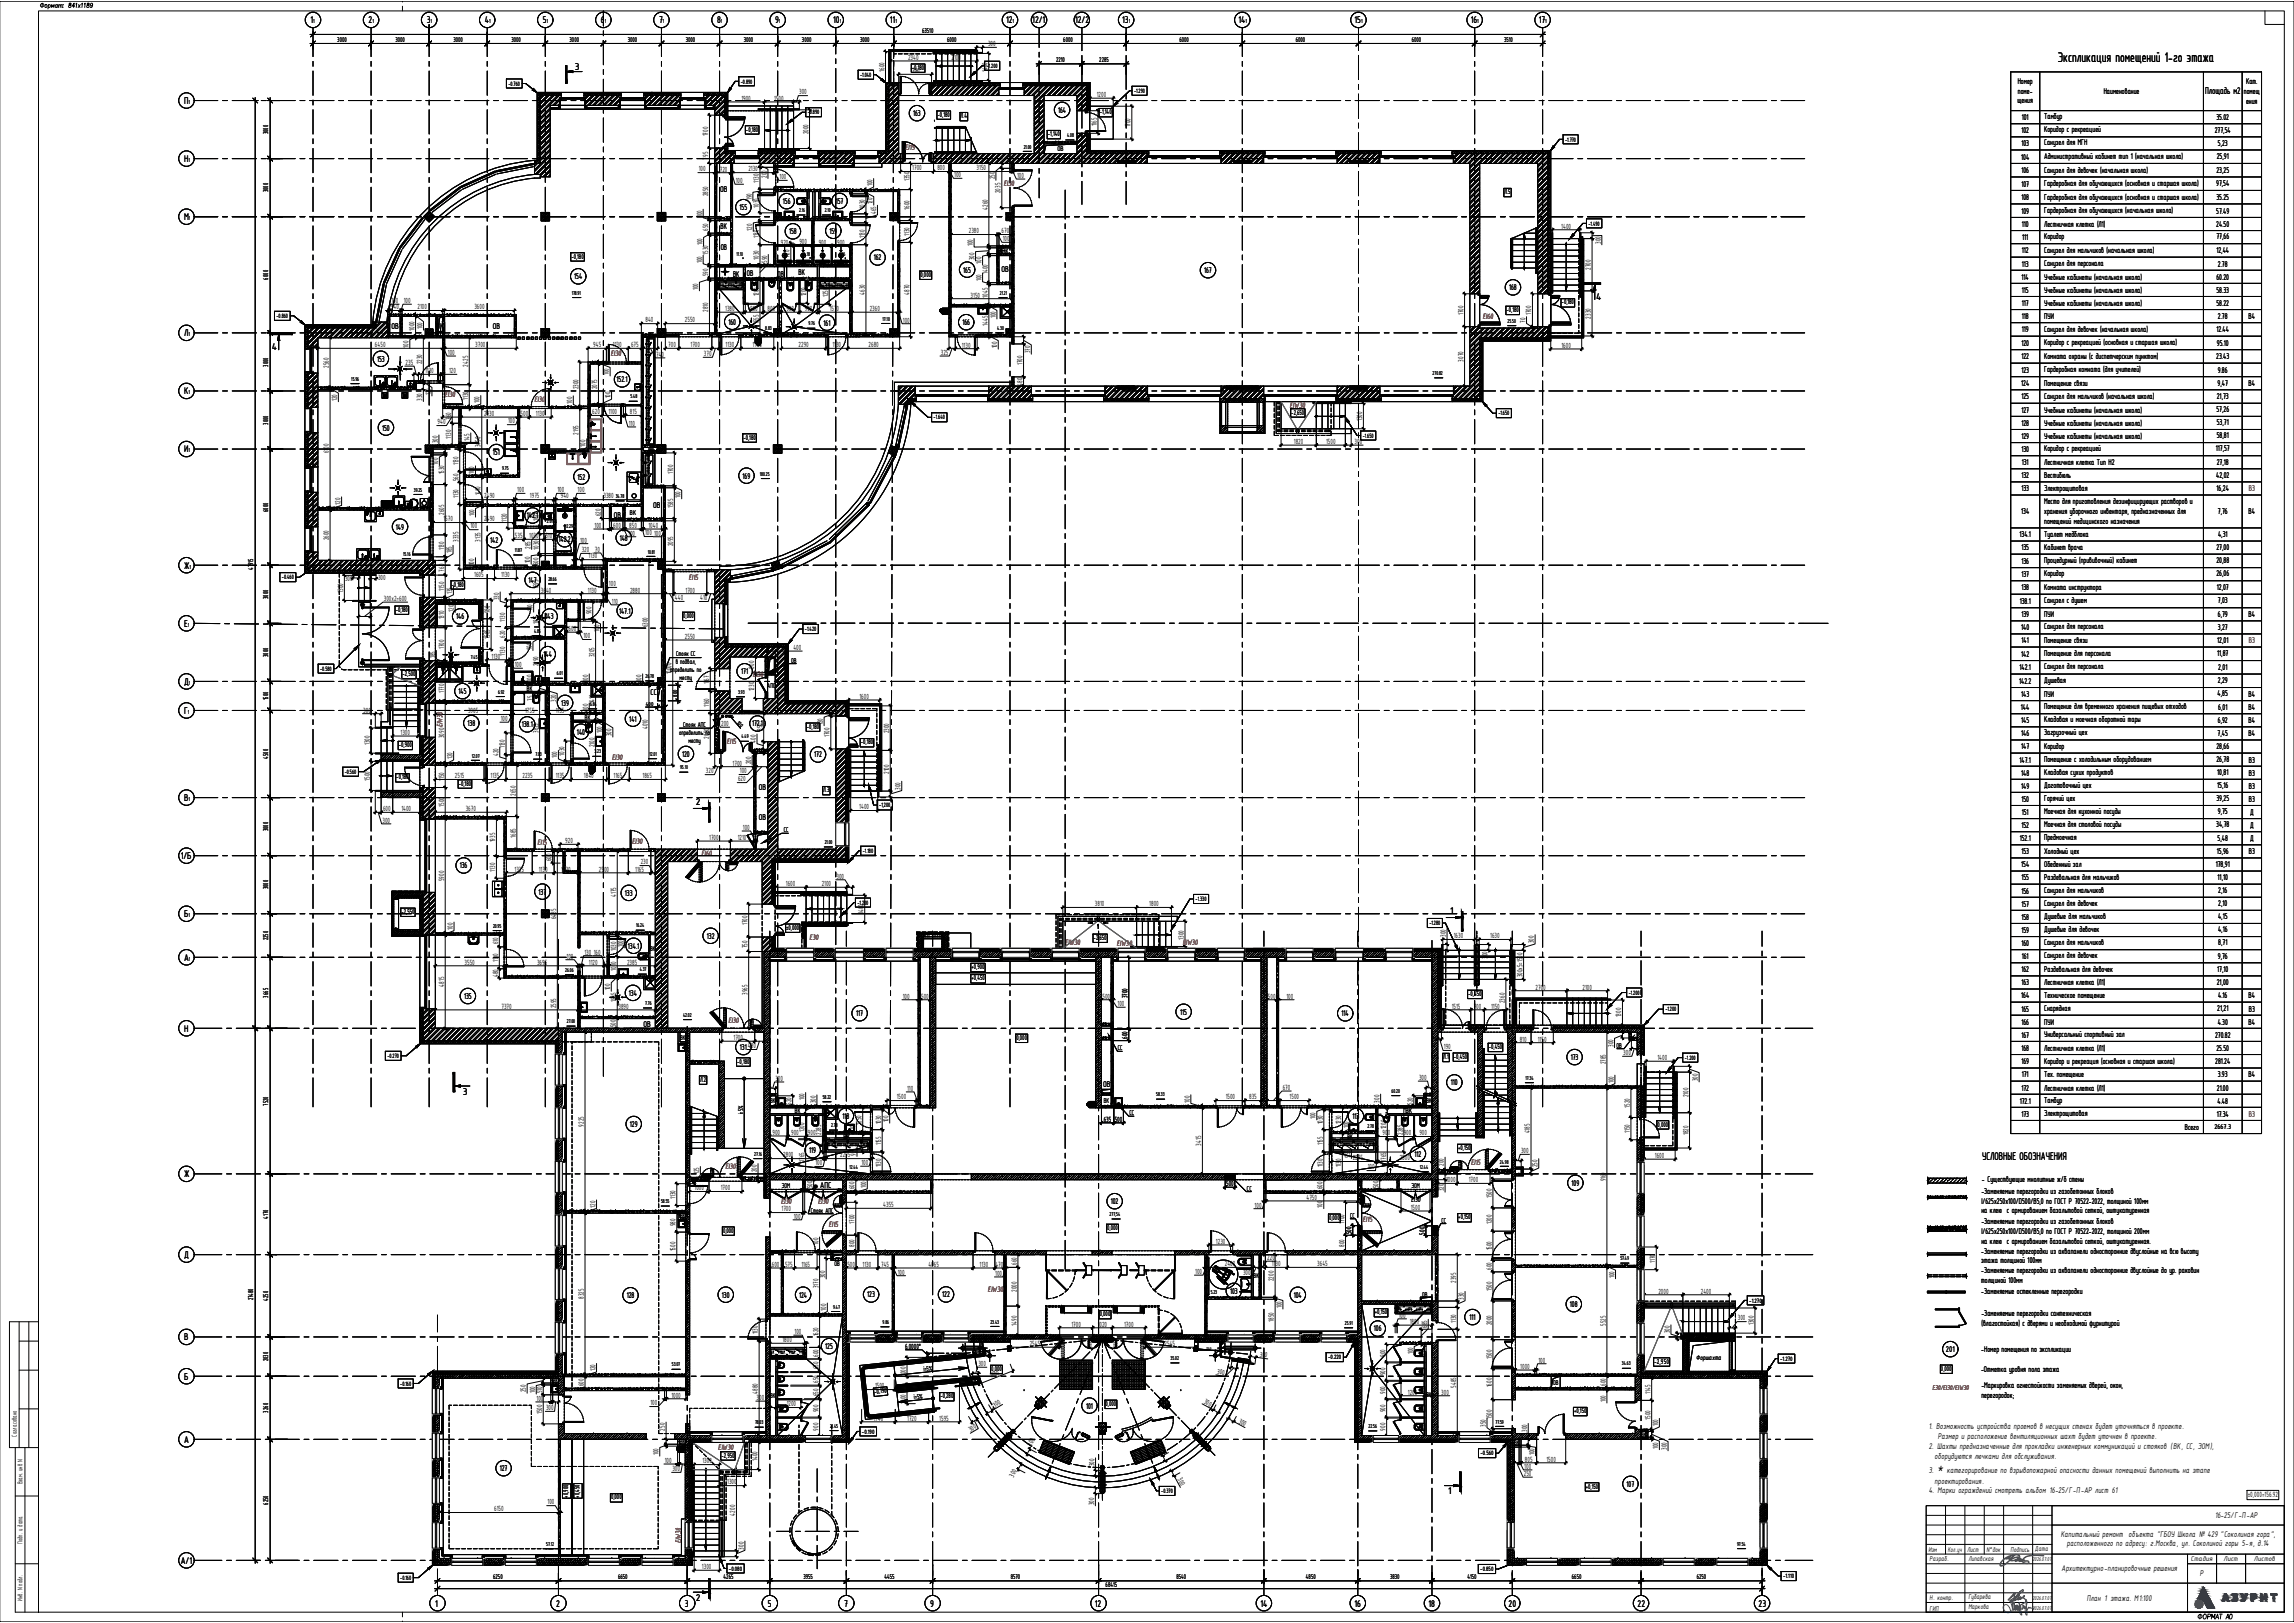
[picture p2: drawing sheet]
<svg xmlns="http://www.w3.org/2000/svg" width="1189mm" height="841mm" viewBox="0 0 1189 841" stroke-linecap="round" stroke-linejoin="round" font-family="sans-serif">
<defs><g id="words">
<text font-size="7.9" x="1004" y="763">*</text>
<text font-size="7.8" x="1066" y="32">Экспликация помещений 1-го этажа</text>
<text font-size="6.2" x="1027" y="601">УСЛОВНЫЕ ОБОЗНАЧЕНИЯ</text>
<g font-size="5.4">
<text x="161" y="12">1</text>
<text x="191" y="12">2</text>
<text x="221" y="12">3</text>
<text x="251" y="12">4</text>
<text x="281" y="12">5</text>
<text x="311" y="12">6</text>
<text x="342" y="12">7</text>
<text x="372" y="12">8</text>
<text x="402" y="12">9</text>
<text x="432" y="12">10</text>
<text x="461" y="12">11</text>
<text x="521" y="12">12</text>
<text x="535" y="12">12/1</text>
<text x="557" y="12">12/2</text>
<text x="582" y="12">13</text>
<text x="642" y="12">14</text>
<text x="702" y="12">15</text>
<text x="762" y="12">16</text>
<text x="797" y="12">17</text>
<text x="298" y="36">3</text>
<text x="95" y="54">П</text>
<text x="1143" y="49">Площадь м2</text>
<text x="95" y="84">Н</text>
<text x="95" y="114">М</text>
<text x="827" y="155">4</text>
<text x="95" y="174">Л</text>
<text x="141" y="181">4</text>
<text x="95" y="204">К</text>
<text x="95" y="234">И</text>
<text x="95" y="295">Ж</text>
<text x="95" y="325">Е</text>
<text x="95" y="355">Д</text>
<text x="95" y="370">Г</text>
<text x="95" y="415">В</text>
<text x="361" y="417">2</text>
<text x="94" y="445">1/Б</text>
<text x="751" y="474">1</text>
<text x="95" y="475">Б</text>
<text x="95" y="498">А</text>
<text x="95" y="535">Н</text>
<text x="240" y="567">3</text>
<text x="95" y="610">Ж</text>
<text x="95" y="652">Д</text>
<text x="95" y="695">В</text>
<text x="95" y="715">Б</text>
<text x="95" y="748">А</text>
<text x="751" y="774">1</text>
<text x="94" y="810">А/1</text>
<text x="225" y="832">1</text>
<text x="288" y="832">2</text>
<text x="355" y="832">3</text>
<text x="361" y="830">2</text>
<text x="398" y="832">5</text>
<text x="437" y="832">7</text>
<text x="482" y="832">9</text>
<text x="567" y="832">12</text>
<text x="653" y="832">14</text>
<text x="702" y="832">16</text>
<text x="740" y="832">18</text>
<text x="782" y="832">20</text>
<text x="849" y="832">22</text>
<text x="911" y="832">23</text>
</g>
<g font-size="4.7">
<text x="1046" y="44">Номер</text>
<text x="1164" y="44">Кат.</text>
<text x="1046" y="54">щения</text>
<text x="1046" y="49">поме-</text>
<text x="1090" y="49">Наименование</text>
<text x="1163" y="49">помещ</text>
<text x="1164" y="54">ения</text>
<text x="548" y="58">164</text>
<text x="473" y="60">163</text>
<text x="1048" y="62">101</text>
<text x="1059" y="62">Тамбур</text>
<text x="1149" y="62">35.02</text>
<text x="1048" y="69">102</text>
<text x="1059" y="69">Коридор с рекреацией</text>
<text x="1148" y="69">277,54</text>
<text x="1048" y="76">103</text>
<text x="1059" y="75">Санузел для МГН</text>
<text x="1149" y="76">5,23</text>
<text x="1047" y="83">104</text>
<text x="1059" y="82">Административный кабинет тип 1 (начальная школа)</text>
<text x="1149" y="82">25,91</text>
<text x="1048" y="90">106</text>
<text x="1059" y="89">Санузел для девочек (((начальная школа)</text>
<text x="1059" y="89">Санузел для девочек начальная школа)</text>
<text x="1149" y="89">23,25</text>
<text x="373" y="99">ОВ</text>
<text x="1048" y="97">107</text>
<text x="1059" y="96">Гардеробная для обучающихся (((основная и старшая школа)</text>
<text x="1059" y="96">Гардеробная для обучающихся основная и старшая школа)</text>
<text x="1149" y="96">97,54</text>
<text x="406" y="106">156</text>
<text x="433" y="106">157</text>
<text x="1048" y="104">108</text>
<text x="1059" y="103">Гардеробная для обучающихся (((основная и старшая школа)</text>
<text x="1059" y="103">Гардеробная для обучающихся основная и старшая школа)</text>
<text x="1149" y="104">35.25</text>
<text x="383" y="109">155</text>
<text x="1048" y="111">109</text>
<text x="1059" y="110">Гардеробная для обучающихся (((начальная школа)</text>
<text x="1059" y="110">Гардеробная для обучающихся начальная школа)</text>
<text x="1149" y="111">57.49</text>
<text x="373" y="119">ВК</text>
<text x="1048" y="118">110</text>
<text x="1059" y="118">Лестничная клетка (((ЛЛЛ1)1)1)</text>
<text x="1059" y="118">Лестничная клетка</text>
<text x="1149" y="118">24.50</text>
<text x="409" y="121">158</text>
<text x="430" y="121">159</text>
<text x="1048" y="124">111</text>
<text x="1059" y="124">Коридор</text>
<text x="1149" y="124">77,66</text>
<text x="374" y="130">ОВ</text>
<text x="519" y="131">ВК</text>
<text x="1048" y="131">112</text>
<text x="1059" y="131">Санузел для мальчиков (((начальная школа)</text>
<text x="1059" y="131">Санузел для мальчиков начальная школа)</text>
<text x="1149" y="131">12,44</text>
<text x="453" y="135">162</text>
<text x="1059" y="138">Санузел для персонала</text>
<text x="380" y="143">ВК</text>
<text x="387" y="143">ОВ</text>
<text x="403" y="143">ОВ</text>
<text x="414" y="143">ВК</text>
<text x="499" y="141">165</text>
<text x="519" y="141">ОВ</text>
<text x="624" y="142">167</text>
<text x="1048" y="138">113</text>
<text x="1149" y="138">2.78</text>
<text x="298" y="145">154</text>
<text x="1048" y="145">114</text>
<text x="1059" y="145">Учебные кабинеты (((начальная школа)</text>
<text x="1059" y="145">Учебные кабинеты начальная школа)</text>
<text x="1149" y="145">60.20</text>
<text x="782" y="150">168</text>
<text x="1048" y="152">115</text>
<text x="1059" y="152">Учебные кабинеты (((начальная школа)</text>
<text x="1059" y="152">Учебные кабинеты начальная школа)</text>
<text x="1149" y="152">58.33</text>
<text x="1048" y="159">117</text>
<text x="1059" y="159">Учебные кабинеты (((начальная школа)</text>
<text x="1059" y="159">Учебные кабинеты начальная школа)</text>
<text x="1149" y="159">58.22</text>
<text x="1048" y="165">118</text>
<text x="1059" y="165">ПУИ</text>
<text x="1149" y="165">2.78</text>
<text x="1165" y="165">В4</text>
<text x="203" y="170">ОВ</text>
<text x="226" y="170">ВК</text>
<text x="255" y="170">ОВ</text>
<text x="377" y="168">160</text>
<text x="427" y="169">161</text>
<text x="499" y="168">166</text>
<text x="1048" y="172">119</text>
<text x="1059" y="172">Санузел для девочек (((начальная школа)</text>
<text x="1059" y="172">Санузел для девочек начальная школа)</text>
<text x="1149" y="172">12.44</text>
<text x="1048" y="179">120</text>
<text x="1059" y="179">Коридор с рекреацией (((основная и старшая школа)</text>
<text x="1059" y="179">Коридор с рекреацией основная и старшая школа)</text>
<text x="1149" y="179">95.10</text>
<text x="1059" y="186">Комната охраны (((с диспетчерским пунктом)</text>
<text x="1059" y="186">Комната охраны с диспетчерским пунктом)</text>
<text x="195" y="187">153</text>
<text x="1048" y="186">122</text>
<text x="1149" y="186">23.43</text>
<text x="1048" y="193">123</text>
<text x="1059" y="193">Гардеробная комната (((для учителей)</text>
<text x="1059" y="193">Гардеробная комната для учителей)</text>
<text x="1149" y="193">9.86</text>
<text x="320" y="198">152.1</text>
<text x="1047" y="200">124</text>
<text x="1059" y="200">Помещение связи</text>
<text x="1149" y="200">9,47</text>
<text x="1165" y="200">В4</text>
<text x="1048" y="207">125</text>
<text x="1059" y="207">Санузел для мальчиков (((начальная школа)</text>
<text x="1059" y="207">Санузел для мальчиков начальная школа)</text>
<text x="1149" y="207">21,73</text>
<text x="1048" y="214">127</text>
<text x="1059" y="214">Учебные кабинеты (((начальная школа)</text>
<text x="1059" y="214">Учебные кабинеты начальная школа)</text>
<text x="1149" y="214">57,26</text>
<text x="1048" y="221">128</text>
<text x="1059" y="221">Учебные кабинеты (((начальная школа)</text>
<text x="1059" y="221">Учебные кабинеты начальная школа)</text>
<text x="1149" y="220">53,71</text>
<text x="198" y="223">150</text>
<text x="1048" y="227">129</text>
<text x="1059" y="227">Учебные кабинеты (((начальная школа)</text>
<text x="1059" y="227">Учебные кабинеты начальная школа)</text>
<text x="1149" y="227">58,81</text>
<text x="1059" y="234">Коридор с рекреацией</text>
<text x="1148" y="234">117,57</text>
<text x="255" y="236">151</text>
<text x="1048" y="234">130</text>
<text x="1048" y="241">131</text>
<text x="1059" y="241">Лестничная клетка Тип Н2</text>
<text x="1149" y="241">27,18</text>
<text x="299" y="248">152</text>
<text x="385" y="248">169</text>
<text x="1048" y="248">132</text>
<text x="1059" y="248">Вестибюль</text>
<text x="1149" y="248">42,02</text>
<text x="1048" y="255">133</text>
<text x="1059" y="254">Электрощитовая</text>
<text x="1149" y="254">16,24</text>
<text x="339" y="263">ОВ</text>
<text x="1059" y="261">Место для приготовления дезинфицирующих растворов и</text>
<text x="273" y="269">142.1</text>
<text x="318" y="268">ОВ</text>
<text x="1047" y="267">134</text>
<text x="1059" y="266">хранения уборочного инвентаря, предназначенных для</text>
<text x="1149" y="266">7,76</text>
<text x="1165" y="267">В4</text>
<text x="205" y="274">149</text>
<text x="1059" y="271">помещений медицинского назначения</text>
<text x="254" y="281">142</text>
<text x="290" y="281">142.2</text>
<text x="321" y="280">148</text>
<text x="1047" y="278">134.1</text>
<text x="1059" y="278">Туалет медблока</text>
<text x="1149" y="278">4,31</text>
<text x="1048" y="285">135</text>
<text x="1059" y="285">Кабинет врача</text>
<text x="1149" y="285">27,00</text>
<text x="1048" y="292">136</text>
<text x="1059" y="292">Процедурный (((прививочный) кабинет</text>
<text x="1059" y="292">Процедурный прививочный) кабинет</text>
<text x="1149" y="292">20,88</text>
<text x="1048" y="299">137</text>
<text x="1059" y="299">Коридор</text>
<text x="1149" y="299">26,06</text>
<text x="274" y="302">147</text>
<text x="1048" y="306">138</text>
<text x="1059" y="305">Комната инструктора</text>
<text x="1149" y="306">12,07</text>
<text x="321" y="318">147.1</text>
<text x="1047" y="313">138.1</text>
<text x="1059" y="312">Санузел с душем</text>
<text x="1149" y="313">7,03</text>
<text x="236" y="321">146</text>
<text x="283" y="321">143</text>
<text x="1048" y="320">139</text>
<text x="1059" y="320">ПУИ</text>
<text x="1149" y="320">6,79</text>
<text x="1165" y="320">В4</text>
<text x="1047" y="327">140</text>
<text x="1059" y="326">Санузел для персонала</text>
<text x="1149" y="326">3,27</text>
<text x="1048" y="333">141</text>
<text x="1059" y="333">Помещение связи</text>
<text x="1149" y="333">12,01</text>
<text x="282" y="340">144</text>
<text x="1047" y="340">142</text>
<text x="1059" y="340">Помещение для персонала</text>
<text x="1149" y="340">11,87</text>
<text x="1047" y="347">142.1</text>
<text x="1059" y="347">Санузел для персонала</text>
<text x="1150" y="347">2,01</text>
<text x="384" y="349">171</text>
<text x="1059" y="354">Душевая</text>
<text x="1149" y="354">2,29</text>
<text x="238" y="360">145</text>
<text x="1046" y="354">142.2</text>
<text x="291" y="366">139</text>
<text x="337" y="360">CC</text>
<text x="1047" y="361">143</text>
<text x="1059" y="361">ПУИ</text>
<text x="1149" y="361">4,85</text>
<text x="1165" y="361">В4</text>
<text x="1047" y="368">144</text>
<text x="1059" y="368">Помещение для временного хранения пищевых отходов</text>
<text x="1150" y="368">6,01</text>
<text x="1165" y="368">В4</text>
<text x="242" y="376">138</text>
<text x="270" y="377">138.1</text>
<text x="326" y="374">141</text>
<text x="390" y="376">172.1</text>
<text x="1047" y="375">145</text>
<text x="1059" y="374">Кладовая и моечная оборотной тары</text>
<text x="1149" y="374">6,92</text>
<text x="1165" y="375">В4</text>
<text x="299" y="381">140</text>
<text x="1047" y="382">146</text>
<text x="1059" y="381">Загрузочный цех</text>
<text x="1149" y="381">7,45</text>
<text x="1165" y="382">В4</text>
<text x="1047" y="388">147</text>
<text x="1059" y="388">Коридор</text>
<text x="1149" y="388">28,66</text>
<text x="353" y="392">120</text>
<text x="422" y="393">172</text>
<text x="1047" y="395">147.1</text>
<text x="1059" y="395">Помещение с холодильным оборудованием</text>
<text x="1149" y="395">26,78</text>
<text x="1165" y="395">В3</text>
<text x="1047" y="402">148</text>
<text x="1059" y="401">Кладовая сухих продуктов</text>
<text x="1149" y="402">10,81</text>
<text x="1165" y="402">В3</text>
<text x="393" y="410">ОВ</text>
<text x="1047" y="409">149</text>
<text x="1059" y="408">Доготовочный цех</text>
<text x="1149" y="408">15,16</text>
<text x="1165" y="409">В3</text>
<text x="1048" y="416">150</text>
<text x="1059" y="415">Горячий цех</text>
<text x="1149" y="415">39,25</text>
<text x="1165" y="416">В3</text>
<text x="393" y="425">ОВ</text>
<text x="1048" y="422">151</text>
<text x="1059" y="422">Моечная для кухонной посуды</text>
<text x="1149" y="422">9,75</text>
<text x="1166" y="422">Д</text>
<text x="1048" y="429">152</text>
<text x="1059" y="429">Моечная для столовой посуды</text>
<text x="1149" y="429">34,78</text>
<text x="1166" y="429">Д</text>
<text x="1047" y="436">152.1</text>
<text x="1059" y="435">Предмоечная</text>
<text x="1149" y="436">5,48</text>
<text x="1166" y="436">Д</text>
<text x="1048" y="443">153</text>
<text x="1059" y="442">Холодный цех</text>
<text x="1149" y="442">15,96</text>
<text x="1165" y="443">В3</text>
<text x="238" y="450">136</text>
<text x="1047" y="449">154</text>
<text x="1059" y="449">Обеденный зал</text>
<text x="1148" y="449">178,91</text>
<text x="1149" y="456">11,10</text>
<text x="1048" y="456">155</text>
<text x="1059" y="456">Раздевальная для мальчиков</text>
<text x="279" y="464">137</text>
<text x="324" y="464">133</text>
<text x="1048" y="463">156</text>
<text x="1059" y="463">Санузел для мальчиков</text>
<text x="1150" y="463">2,16</text>
<text x="1048" y="470">157</text>
<text x="1059" y="469">Санузел для девочек</text>
<text x="1150" y="470">2,10</text>
<text x="1048" y="477">158</text>
<text x="1059" y="476">Душевые для мальчиков</text>
<text x="1149" y="476">4,15</text>
<text x="1048" y="483">159</text>
<text x="1059" y="483">Душевые для девочек</text>
<text x="1149" y="483">4,16</text>
<text x="325" y="492">134.1</text>
<text x="366" y="486">132</text>
<text x="1048" y="490">160</text>
<text x="1059" y="490">Санузел для мальчиков</text>
<text x="1150" y="490">8,71</text>
<text x="1048" y="497">161</text>
<text x="1059" y="497">Санузел для девочек</text>
<text x="1149" y="497">9,76</text>
<text x="1048" y="504">162</text>
<text x="1059" y="504">Раздевальная для девочек</text>
<text x="1149" y="503">17,10</text>
<text x="1048" y="511">163</text>
<text x="1059" y="511">Лестничная клетка (((ЛЛЛ1)1)1)</text>
<text x="1059" y="511">Лестничная клетка</text>
<text x="1149" y="510">21,00</text>
<text x="240" y="518">135</text>
<text x="326" y="516">134</text>
<text x="1047" y="517">164</text>
<text x="1059" y="517">Техническое помещение</text>
<text x="1150" y="517">4.16</text>
<text x="1165" y="517">В4</text>
<text x="444" y="527">117</text>
<text x="612" y="526">115</text>
<text x="695" y="527">114</text>
<text x="1048" y="524">165</text>
<text x="1059" y="524">Снарядная</text>
<text x="1149" y="524">21,21</text>
<text x="1165" y="524">В3</text>
<text x="333" y="532">ОВ</text>
<text x="1048" y="531">166</text>
<text x="1059" y="531">ПУИ</text>
<text x="1149" y="531">4.30</text>
<text x="1165" y="531">В4</text>
<text x="1048" y="538">167</text>
<text x="1059" y="537">Универсальный спортивный зал</text>
<text x="1148" y="538">270.82</text>
<text x="383" y="544">131480</text>
<text x="383" y="544">131</text>
<text x="1048" y="545">168</text>
<text x="1059" y="545">Лестничная клетка (((ЛЛЛ1)1)1)</text>
<text x="1059" y="545">Лестничная клетка</text>
<text x="1149" y="545">25.50</text>
<text x="814" y="549">173</text>
<text x="1048" y="551">169</text>
<text x="1059" y="551">Коридор и рекреация (((основная и старшая школа)</text>
<text x="1059" y="551">Коридор и рекреация основная и старшая школа)</text>
<text x="1148" y="551">281.24</text>
<text x="572" y="564">ОВ</text>
<text x="752" y="562">110</text>
<text x="1048" y="558">171</text>
<text x="1059" y="558">Тех. помещение</text>
<text x="1149" y="558">3.93</text>
<text x="1165" y="558">В4</text>
<text x="1048" y="565">172</text>
<text x="1059" y="565">Лестничная клетка (((ЛЛЛ1)1)1)</text>
<text x="1059" y="565">Лестничная клетка</text>
<text x="1149" y="565">21.00</text>
<text x="1047" y="572">172.1</text>
<text x="1059" y="571">Тамбур</text>
<text x="1149" y="572">4.48</text>
<text x="437" y="580">118</text>
<text x="701" y="580">113</text>
<text x="1048" y="579">173</text>
<text x="1059" y="578">Электрощитовая</text>
<text x="1149" y="579">17.34</text>
<text x="326" y="584">129</text>
<text x="1132" y="586">Всего</text>
<text x="419" y="598">119</text>
<text x="733" y="599">112</text>
<text x="425" y="616">АПC</text>
<text x="814" y="614">109</text>
<text x="1027" y="613">- Существующие мнолитные ж/б стены</text>
<text x="576" y="624">102</text>
<text x="1027" y="619">-Заменяемые перегородки из газобетонных блоков</text>
<text x="1027" y="624">I/625х250х100/D500/B5,0 по ГОСТ Р 70522-2022, толщиной 100мм</text>
<text x="1027" y="629">на клею с армированием базальтовой сеткой, оштукатуренная</text>
<text x="1027" y="634">-Заменяемые перегородки из газобетонных блоков</text>
<text x="1027" y="639">I/625х250х100/D500/B5,0 по ГОСТ Р 70522-2022, толщиной 200мм</text>
<text x="1027" y="644">на клею с армированием базальтовой сеткой, оштукатуренная.</text>
<text x="1027" y="650">-Заменяемые перегородки из аквапанели односторонние двуслойные на всю высоту</text>
<text x="1027" y="660">-Заменяемые перегородки из аквапанели односторонние двуслойные до ур. раковин</text>
<text x="1027" y="655">этажа толщиной 100мм</text>
<text x="1027" y="665">толщиной 100мм</text>
<text x="637" y="670">103</text>
<text x="1027" y="671">-Заменяемые остекленные перегородки</text>
<text x="325" y="673">128</text>
<text x="374" y="672">130</text>
<text x="414" y="672">124</text>
<text x="449" y="672">123</text>
<text x="488" y="672">122</text>
<text x="670" y="672">104</text>
<text x="814" y="677">108</text>
<text x="1027" y="682">-Заменяемые перегородки сантехническая</text>
<text x="712" y="690">106</text>
<text x="762" y="684">111</text>
<text x="1027" y="687">(влагостойкая) с дверями и необходимой фурнитурой</text>
<text x="428" y="699">125</text>
<text x="1008" y="701">201</text>
<text x="1027" y="700">-Номер помещения по экспликации</text>
<text x="1027" y="711">-Отметка уровня пола этажа</text>
<text x="1027" y="719">-Маркировка огнестойкости заменяемых дверей, окон,</text>
<text x="1027" y="724">перегородок;</text>
<text x="563" y="730">101</text>
<text x="1000" y="741">1. Возможность устройства проемов в несущих стенах будет уточняться в проекте.</text>
<text x="1004" y="746">Размер и расположение вентиляционных шахт будет уточнен в проекте.</text>
<text x="1000" y="751">2. Шахты предназначенные для прокладки инженерных коммуникаций и стояков (ВК, СС, ЭОМ),</text>
<text x="1003" y="756">оборудуются лючками для обслуживания.</text>
<text x="259" y="762">127</text>
<text x="1000" y="763">3.</text>
<text x="1009" y="763">категорирование по взрывопожарной опасности данных помещений выполнить на этапе</text>
<text x="843" y="770">107</text>
<text x="1000" y="774">4. Марки ограждений смотреть альбом 16-25/Г-П-АР лист 61</text>
<text x="1003" y="769">проектирования.</text>
<text x="1148" y="787">16-25/Г-П-АР</text>
<text x="1068" y="796">Капитальный ремонт объекта &quot;ГБОУ Школа № 429 &quot;Соколиная гора&quot;,</text>
<text x="1071" y="801">расположенного по адресу: г.Москва, ул. Соколиной горы 5-я, д.14</text>
<text x="1068" y="814">Архитектурно-планировочные решения</text>
<text x="1140" y="817">Р</text>
<text x="1082" y="829">План 1 этажа. М1:100</text>
</g>
<g font-size="4.7" fill="#ed1f24">
<text x="1165" y="255">В3</text>
<text x="1165" y="333">В3</text>
<text x="1165" y="579">В3</text>
</g>
<g font-size="4.4" fill="#db0000">
<text x="469" y="78">EI15</text>
<text x="520" y="96">EI30</text>
<text x="768" y="165">EI60</text>
<text x="316" y="185">EI30</text>
<text x="231" y="206">EI30</text>
<text x="277" y="208">EI30</text>
<text x="668" y="211">EIW30</text>
<text x="357" y="300">EI15</text>
<text x="390" y="351">EI30</text>
<text x="229" y="377" transform="rotate(-90 229 377)">EIW30</text>
<text x="377" y="386">EI15</text>
<text x="317" y="394">EI30</text>
<text x="279" y="438">EI15</text>
<text x="328" y="437">EI30</text>
<text x="364" y="443">EI60</text>
<text x="419" y="487">E30</text>
<text x="552" y="490">EIW30</text>
<text x="579" y="490">EIW30</text>
<text x="613" y="490">EIW30</text>
<text x="378" y="530">EI30</text>
<text x="376" y="606">EI30</text>
<text x="762" y="604">EI15</text>
<text x="405" y="624">EI30</text>
<text x="424" y="624">EI30</text>
<text x="430" y="636">EI15</text>
<text x="706" y="633">EI15</text>
<text x="512" y="669">EIW30</text>
<text x="372" y="751">EIW30</text>
<text x="353" y="800" transform="rotate(-90 353 800)">EIW30</text>
</g>
<text font-size="4.3" x="1165" y="776">±0,000=156.92</text>
<g font-size="4.2">
<text x="512" y="24">300</text>
<text x="471" y="31">2340</text>
<text x="493" y="31">2100</text>
<text x="458" y="37" transform="rotate(-90 458 37)">1600</text>
<text x="472" y="38">1700</text>
<text x="512" y="37" transform="rotate(-90 512 37)">1400</text>
<text x="384" y="52">1900</text>
<text x="401" y="52">1500</text>
<text x="414" y="49">300</text>
<text x="568" y="50">1200</text>
<text x="568" y="65" transform="rotate(-90 568 65)">1165</text>
<text x="367" y="71" transform="rotate(-90 367 71)">1700</text>
<text x="419" y="70" transform="rotate(-90 419 70)">2000</text>
<text x="586" y="66" transform="rotate(-90 586 66)">1700</text>
<text x="367" y="83" transform="rotate(-90 367 83)">795</text>
<text x="362" y="89">100</text>
<text x="373" y="89">720</text>
<text x="388" y="89">2130</text>
<text x="473" y="88">1700</text>
<text x="486" y="88">800</text>
<text x="506" y="88">3150</text>
<text x="381" y="95">100</text>
<text x="393" y="95" transform="rotate(-90 393 95)">1130</text>
<text x="397" y="92" transform="rotate(-90 397 92)">200</text>
<text x="404" y="93">100</text>
<text x="471" y="94" transform="rotate(-90 471 94)">1350</text>
<text x="495" y="92">100</text>
<text x="516" y="93" transform="rotate(-90 516 93)">250</text>
<text x="527" y="92">100</text>
<text x="367" y="102" transform="rotate(-90 367 102)">2850</text>
<text x="452" y="97" transform="rotate(-90 452 97)">100</text>
<text x="519" y="100" transform="rotate(-90 519 100)">2035</text>
<text x="390" y="104" transform="rotate(-90 390 104)">190</text>
<text x="393" y="108" transform="rotate(-90 393 108)">1030</text>
<text x="452" y="106" transform="rotate(-90 452 106)">120</text>
<text x="364" y="112" transform="rotate(-90 364 112)">100</text>
<text x="448" y="108" transform="rotate(-90 448 108)">1030</text>
<text x="454" y="111" transform="rotate(-90 454 111)">465</text>
<text x="471" y="109" transform="rotate(-90 471 109)">1600</text>
<text x="512" y="109" transform="rotate(-90 512 109)">4260</text>
<text x="367" y="120" transform="rotate(-90 367 120)">650</text>
<text x="390" y="120" transform="rotate(-90 390 120)">120</text>
<text x="809" y="118">1400</text>
<text x="393" y="123" transform="rotate(-90 393 123)">1130</text>
<text x="448" y="123" transform="rotate(-90 448 123)">1130</text>
<text x="471" y="122" transform="rotate(-90 471 122)">1130</text>
<text x="502" y="121">2380</text>
<text x="519" y="121">670</text>
<text x="520" y="125">100</text>
<text x="364" y="127" transform="rotate(-90 364 127)">100</text>
<text x="367" y="132" transform="rotate(-90 367 132)">1530</text>
<text x="405" y="127">920</text>
<text x="414" y="127">900</text>
<text x="424" y="127">900</text>
<text x="434" y="127">900</text>
<text x="504" y="128" transform="rotate(-90 504 128)">100</text>
<text x="830" y="126" transform="rotate(-90 830 126)">300</text>
<text x="364" y="136" transform="rotate(-90 364 136)">100</text>
<text x="393" y="134" transform="rotate(-90 393 134)">1030</text>
<text x="398" y="136" transform="rotate(-90 398 136)">590</text>
<text x="409" y="134" transform="rotate(-90 409 134)">1120</text>
<text x="505" y="135" transform="rotate(-90 505 135)">300</text>
<text x="509" y="137" transform="rotate(-90 509 137)">100</text>
<text x="367" y="143" transform="rotate(-90 367 143)">590</text>
<text x="512" y="142" transform="rotate(-90 512 142)">1400</text>
<text x="824" y="140" transform="rotate(-90 824 140)">2700</text>
<text x="509" y="146" transform="rotate(-90 509 146)">100</text>
<text x="362" y="150" transform="rotate(-90 362 150)">100</text>
<text x="393" y="154" transform="rotate(-90 393 154)">1200</text>
<text x="418" y="154" transform="rotate(-90 418 154)">1200</text>
<text x="429" y="154" transform="rotate(-90 429 154)">1250</text>
<text x="448" y="153" transform="rotate(-90 448 153)">4630</text>
<text x="471" y="153" transform="rotate(-90 471 153)">4870</text>
<text x="503" y="154">3150</text>
<text x="512" y="154" transform="rotate(-90 512 154)">1045</text>
<text x="203" y="160">540</text>
<text x="203" y="157">100</text>
<text x="209" y="157">100</text>
<text x="216" y="160">2100</text>
<text x="246" y="160">3600</text>
<text x="367" y="162" transform="rotate(-90 367 162)">2810</text>
<text x="376" y="161">1380</text>
<text x="389" y="161">900</text>
<text x="398" y="161">800</text>
<text x="408" y="161">900</text>
<text x="417" y="161">900</text>
<text x="430" y="161">1570</text>
<text x="451" y="161">2360</text>
<text x="335" y="167">840</text>
<text x="355" y="167">2550</text>
<text x="393" y="168" transform="rotate(-90 393 168)">1555</text>
<text x="468" y="167">100</text>
<text x="516" y="165" transform="rotate(-90 516 165)">100</text>
<text x="758" y="163" transform="rotate(-90 758 163)">1700</text>
<text x="791" y="167" transform="rotate(-90 791 167)">70</text>
<text x="794" y="163" transform="rotate(-90 794 163)">1700</text>
<text x="824" y="165" transform="rotate(-90 824 165)">2330</text>
<text x="215" y="171" transform="rotate(-90 215 171)">1000</text>
<text x="219" y="171" transform="rotate(-90 219 171)">100</text>
<text x="512" y="169" transform="rotate(-90 512 169)">1445</text>
<text x="194" y="180">6450</text>
<text x="246" y="180">3700</text>
<text x="307" y="180">945</text>
<text x="318" y="180">1130</text>
<text x="327" y="180">675</text>
<text x="346" y="180">700</text>
<text x="358" y="180">1700</text>
<text x="376" y="180">1130</text>
<text x="390" y="180">1700</text>
<text x="414" y="180">2290</text>
<text x="431" y="180">1130</text>
<text x="450" y="180">2680</text>
<text x="212" y="180" transform="rotate(-90 212 180)">100</text>
<text x="232" y="184">100</text>
<text x="340" y="185">740</text>
<text x="365" y="185">370</text>
<text x="488" y="184">325</text>
<text x="498" y="180">1130</text>
<text x="517" y="181" transform="rotate(-90 517 181)">100</text>
<text x="534" y="183" transform="rotate(-90 534 183)">370</text>
<text x="809" y="180">1600</text>
<text x="170" y="191" transform="rotate(-90 170 191)">2560</text>
<text x="210" y="189">235</text>
<text x="219" y="189" transform="rotate(-90 219 189)">2230</text>
<text x="243" y="190" transform="rotate(-90 243 190)">2425</text>
<text x="530" y="189" transform="rotate(-90 530 189)">1700</text>
<text x="758" y="187" transform="rotate(-90 758 187)">3070</text>
<text x="220" y="193">1130</text>
<text x="233" y="193">120</text>
<text x="316" y="194" transform="rotate(-90 316 194)">100</text>
<text x="300" y="202" transform="rotate(-90 300 202)">2300</text>
<text x="310" y="202" transform="rotate(-90 310 202)">2075</text>
<text x="530" y="200" transform="rotate(-90 530 200)">480</text>
<text x="175" y="208" transform="rotate(-90 175 208)">120</text>
<text x="219" y="208" transform="rotate(-90 219 208)">330</text>
<text x="223" y="205" transform="rotate(-90 223 205)">120</text>
<text x="243" y="207" transform="rotate(-90 243 207)">1130</text>
<text x="249" y="209" transform="rotate(-90 249 209)">100</text>
<text x="296" y="209" transform="rotate(-90 296 209)">100</text>
<text x="316" y="206" transform="rotate(-90 316 206)">100</text>
<text x="251" y="216">2930</text>
<text x="270" y="216">500</text>
<text x="278" y="216">1130</text>
<text x="307" y="215">620</text>
<text x="315" y="215">1100</text>
<text x="326" y="215">815</text>
<text x="227" y="220">940</text>
<text x="234" y="218" transform="rotate(-90 234 218)">760</text>
<text x="263" y="219">100</text>
<text x="326" y="221">110</text>
<text x="706" y="218" transform="rotate(-90 706 218)">1300</text>
<text x="234" y="227" transform="rotate(-90 234 227)">1130</text>
<text x="300" y="225" transform="rotate(-90 300 225)">2195</text>
<text x="227" y="230" transform="rotate(-90 227 230)">300</text>
<text x="243" y="229" transform="rotate(-90 243 229)">145</text>
<text x="249" y="232" transform="rotate(-90 249 232)">3450</text>
<text x="303" y="231" transform="rotate(-90 303 231)">100</text>
<text x="671" y="230">1820</text>
<text x="687" y="230">1500</text>
<text x="702" y="230">300</text>
<text x="170" y="235" transform="rotate(-90 170 235)">6100</text>
<text x="227" y="241" transform="rotate(-90 227 241)">100</text>
<text x="230" y="246" transform="rotate(-90 230 246)">1530</text>
<text x="238" y="241" transform="rotate(-90 238 241)">1130</text>
<text x="246" y="245" transform="rotate(-90 246 245)">100</text>
<text x="349" y="246" transform="rotate(-90 349 246)">1700</text>
<text x="238" y="249" transform="rotate(-90 238 249)">560</text>
<text x="249" y="257" transform="rotate(-90 249 257)">1410</text>
<text x="268" y="255">100</text>
<text x="289" y="255">100</text>
<text x="299" y="255">100</text>
<text x="176" y="262" transform="rotate(-90 176 262)">120</text>
<text x="238" y="258" transform="rotate(-90 238 258)">1130</text>
<text x="251" y="258">2490</text>
<text x="275" y="258">1975</text>
<text x="291" y="258">940</text>
<text x="313" y="258">3380</text>
<text x="349" y="263" transform="rotate(-90 349 263)">1585</text>
<text x="353" y="258" transform="rotate(-90 353 258)">100</text>
<text x="230" y="267" transform="rotate(-90 230 267)">2605</text>
<text x="246" y="268" transform="rotate(-90 246 268)">100</text>
<text x="311" y="268" transform="rotate(-90 311 268)">620</text>
<text x="230" y="270">1570</text>
<text x="244" y="274">100</text>
<text x="251" y="270">2490</text>
<text x="263" y="270" transform="rotate(-90 263 270)">1120</text>
<text x="279" y="270" transform="rotate(-90 279 270)">1020</text>
<text x="308" y="274">100</text>
<text x="318" y="274">600</text>
<text x="326" y="274">850</text>
<text x="336" y="274">1040</text>
<text x="170" y="280" transform="rotate(-90 170 280)">2600</text>
<text x="238" y="281" transform="rotate(-90 238 281)">3335</text>
<text x="249" y="281" transform="rotate(-90 249 281)">3135</text>
<text x="267" y="279">535</text>
<text x="274" y="279">1030</text>
<text x="283" y="279">510</text>
<text x="301" y="281">100</text>
<text x="326" y="278">100</text>
<text x="334" y="277">100</text>
<text x="339" y="278">100</text>
<text x="230" y="285" transform="rotate(-90 230 285)">1130</text>
<text x="234" y="287" transform="rotate(-90 234 287)">185</text>
<text x="275" y="284" transform="rotate(-90 275 284)">285</text>
<text x="279" y="285" transform="rotate(-90 279 285)">1030</text>
<text x="301" y="286">320</text>
<text x="308" y="286">70</text>
<text x="349" y="283" transform="rotate(-90 349 283)">2095</text>
<text x="246" y="293" transform="rotate(-90 246 293)">100</text>
<text x="275" y="292" transform="rotate(-90 275 292)">100</text>
<text x="279" y="293" transform="rotate(-90 279 293)">600</text>
<text x="305" y="289">1130</text>
<text x="230" y="296" transform="rotate(-90 230 296)">760</text>
<text x="246" y="299">1605</text>
<text x="260" y="299">1130</text>
<text x="179" y="301">300</text>
<text x="196" y="301">300</text>
<text x="279" y="305" transform="rotate(-90 279 305)">1595</text>
<text x="316" y="304">100</text>
<text x="178" y="307" transform="rotate(-90 178 307)">1300</text>
<text x="199" y="311">300х2=600</text>
<text x="230" y="306" transform="rotate(-90 230 306)">1150</text>
<text x="234" y="308" transform="rotate(-90 234 308)">135</text>
<text x="259" y="311" transform="rotate(-90 259 311)">330</text>
<text x="280" y="307">3640</text>
<text x="305" y="307">1130</text>
<text x="327" y="307">2880</text>
<text x="350" y="311">440</text>
<text x="355" y="307">1700</text>
<text x="363" y="311">410</text>
<text x="235" y="317" transform="rotate(-90 235 317)">120</text>
<text x="254" y="318" transform="rotate(-90 254 318)">980</text>
<text x="276" y="317" transform="rotate(-90 276 317)">100</text>
<text x="317" y="313">110</text>
<text x="230" y="321" transform="rotate(-90 230 321)">1310</text>
<text x="262" y="322" transform="rotate(-90 262 322)">1130</text>
<text x="279" y="323" transform="rotate(-90 279 323)">1815</text>
<text x="307" y="318" transform="rotate(-90 307 318)">900</text>
<text x="295" y="327">600</text>
<text x="311" y="327" transform="rotate(-90 311 327)">100</text>
<text x="336" y="325" transform="rotate(-90 336 325)">6300</text>
<text x="254" y="331" transform="rotate(-90 254 331)">1585</text>
<text x="262" y="331" transform="rotate(-90 262 331)">620</text>
<text x="302" y="331">100</text>
<text x="355" y="331">2550</text>
<text x="226" y="341" transform="rotate(-90 226 341)">185</text>
<text x="230" y="336" transform="rotate(-90 230 336)">1700</text>
<text x="255" y="341">1130</text>
<text x="262" y="340" transform="rotate(-90 262 340)">1130</text>
<text x="276" y="337" transform="rotate(-90 276 337)">100</text>
<text x="308" y="341" transform="rotate(-90 308 341)">3205</text>
<text x="411" y="337">400</text>
<text x="267" y="346">100</text>
<text x="279" y="345" transform="rotate(-90 279 345)">2290</text>
<text x="391" y="346" transform="rotate(-90 391 346)">800</text>
<text x="276" y="353" transform="rotate(-90 276 353)">100</text>
<text x="305" y="353" transform="rotate(-90 305 353)">100</text>
<text x="332" y="353" transform="rotate(-90 332 353)">100</text>
<text x="348" y="350" transform="rotate(-90 348 350)">10000</text>
<text x="230" y="359" transform="rotate(-90 230 359)">1770</text>
<text x="368" y="355" transform="rotate(-90 368 355)">1167</text>
<text x="391" y="358" transform="rotate(-90 391 358)">1230</text>
<text x="276" y="363" transform="rotate(-90 276 363)">75</text>
<text x="288" y="364" transform="rotate(-90 288 364)">320</text>
<text x="308" y="365" transform="rotate(-90 308 365)">1410</text>
<text x="445" y="362">1600</text>
<text x="188" y="369">300</text>
<text x="243" y="370">3905</text>
<text x="272" y="370">1755</text>
<text x="288" y="370">1135</text>
<text x="305" y="368" transform="rotate(-90 305 368)">100</text>
<text x="368" y="366" transform="rotate(-90 368 366)">1160</text>
<text x="260" y="374">100</text>
<text x="336" y="378" transform="rotate(-90 336 378)">4010</text>
<text x="374" y="376">200</text>
<text x="427" y="376" transform="rotate(-90 427 376)">120</text>
<text x="208" y="381">1300</text>
<text x="230" y="382" transform="rotate(-90 230 382)">3090EIW30</text>
<text x="279" y="380" transform="rotate(-90 279 380)">3615</text>
<text x="312" y="380" transform="rotate(-90 312 380)">100</text>
<text x="317" y="382" transform="rotate(-90 317 382)">300</text>
<text x="368" y="383" transform="rotate(-90 368 383)">2050</text>
<text x="395" y="380" transform="rotate(-90 395 380)">1350</text>
<text x="430" y="382" transform="rotate(-90 430 382)">1700</text>
<text x="461" y="380" transform="rotate(-90 461 380)">2300</text>
<text x="192" y="386" transform="rotate(-90 192 386)">1300</text>
<text x="262" y="388" transform="rotate(-90 262 388)">1130</text>
<text x="308" y="387" transform="rotate(-90 308 387)">2100</text>
<text x="392" y="385" transform="rotate(-90 392 385)">400</text>
<text x="234" y="393" transform="rotate(-90 234 393)">120</text>
<text x="258" y="392" transform="rotate(-90 258 392)">420</text>
<text x="289" y="393" transform="rotate(-90 289 393)">100</text>
<text x="293" y="392" transform="rotate(-90 293 392)">1030</text>
<text x="366" y="401">320</text>
<text x="380" y="397">1700</text>
<text x="383" y="401">100</text>
<text x="389" y="396" transform="rotate(-90 389 396)">200</text>
<text x="461" y="401" transform="rotate(-90 461 401)">2100</text>
<text x="192" y="405" transform="rotate(-90 192 405)">1500</text>
<text x="230" y="405" transform="rotate(-90 230 405)">1150</text>
<text x="236" y="403">2515</text>
<text x="254" y="403">1135</text>
<text x="271" y="403">2235</text>
<text x="288" y="403">1135</text>
<text x="303" y="403">1840</text>
<text x="318" y="403">1165</text>
<text x="333" y="403">1865</text>
<text x="382" y="405">620</text>
<text x="267" y="413" transform="rotate(-90 267 413)">2650</text>
<text x="467" y="409" transform="rotate(-90 467 409)">300</text>
<text x="230" y="418" transform="rotate(-90 230 418)">1500</text>
<text x="445" y="419">1400</text>
<text x="199" y="420">600</text>
<text x="208" y="420">1400</text>
<text x="241" y="420">3670</text>
<text x="198" y="426">300</text>
<text x="385" y="430">100</text>
<text x="257" y="437" transform="rotate(-90 257 437)">1935</text>
<text x="267" y="434" transform="rotate(-90 267 434)">1685</text>
<text x="293" y="437">920</text>
<text x="368" y="435">1700</text>
<text x="382" y="435">1210</text>
<text x="286" y="446" transform="rotate(-90 286 446)">600</text>
<text x="332" y="448">230</text>
<text x="257" y="452" transform="rotate(-90 257 452)">1130</text>
<text x="267" y="452">1335</text>
<text x="279" y="452">1130</text>
<text x="291" y="452">1230</text>
<text x="310" y="452">2500</text>
<text x="329" y="452">1165</text>
<text x="434" y="455">300</text>
<text x="230" y="457" transform="rotate(-90 230 457)">5900</text>
<text x="407" y="459">1600</text>
<text x="426" y="459">2100</text>
<text x="319" y="465" transform="rotate(-90 319 465)">4175</text>
<text x="448" y="474" transform="rotate(-90 448 474)">1400</text>
<text x="567" y="470">3810</text>
<text x="596" y="470">1800</text>
<text x="288" y="476" transform="rotate(-90 288 476)">6435</text>
<text x="387" y="479" transform="rotate(-90 387 479)">1700</text>
<text x="235" y="482" transform="rotate(-90 235 482)">100</text>
<text x="749" y="486" transform="rotate(-90 749 486)">300</text>
<text x="258" y="489" transform="rotate(-90 258 489)">610</text>
<text x="323" y="491" transform="rotate(-90 323 491)">100</text>
<text x="387" y="491" transform="rotate(-90 387 491)">750</text>
<text x="614" y="487" transform="rotate(-90 614 487)">1300</text>
<text x="753" y="486">1630</text>
<text x="772" y="486">1630</text>
<text x="795" y="489" transform="rotate(-90 795 489)">300</text>
<text x="294" y="497">100</text>
<text x="303" y="495">130</text>
<text x="308" y="495">160</text>
<text x="319" y="493" transform="rotate(-90 319 493)">1030</text>
<text x="771" y="497" transform="rotate(-90 771 497)">300</text>
<text x="241" y="500">3550</text>
<text x="258" y="499" transform="rotate(-90 258 499)">1130</text>
<text x="278" y="500">3695</text>
<text x="305" y="500">1120</text>
<text x="319" y="503" transform="rotate(-90 319 503)">1010</text>
<text x="325" y="500">2385</text>
<text x="258" y="506" transform="rotate(-90 258 506)">480</text>
<text x="789" y="506" transform="rotate(-90 789 506)">300х5=1500</text>
<text x="230" y="511" transform="rotate(-90 230 511)">4815</text>
<text x="316" y="513" transform="rotate(-90 316 513)">100</text>
<text x="387" y="516" transform="rotate(-90 387 516)">3965</text>
<text x="796" y="513">2700</text>
<text x="820" y="513">2100</text>
<text x="319" y="519" transform="rotate(-90 319 519)">1995</text>
<text x="468" y="517">100</text>
<text x="477" y="517">500</text>
<text x="571" y="517">500</text>
<text x="579" y="521">100</text>
<text x="584" y="517" transform="rotate(-90 584 517)">3700</text>
<text x="657" y="517">500</text>
<text x="667" y="517">100</text>
<text x="780" y="520" transform="rotate(-90 780 520)">2360</text>
<text x="260" y="523">7370</text>
<text x="288" y="522" transform="rotate(-90 288 522)">2595</text>
<text x="321" y="523">3890</text>
<text x="752" y="523">1515</text>
<text x="764" y="523">700</text>
<text x="773" y="523">1150</text>
<text x="840" y="527" transform="rotate(-90 840 527)">1300</text>
<text x="319" y="532" transform="rotate(-90 319 532)">500</text>
<text x="380" y="539">1700</text>
<text x="584" y="538" transform="rotate(-90 584 538)">600</text>
<text x="788" y="540">810</text>
<text x="797" y="540">1150</text>
<text x="748" y="544">190</text>
<text x="836" y="542" transform="rotate(-90 836 542)">300</text>
<text x="832" y="551" transform="rotate(-90 832 551)">2785</text>
<text x="841" y="547">300</text>
<text x="859" y="549">1400</text>
<text x="402" y="560">300</text>
<text x="735" y="560">300</text>
<text x="836" y="561" transform="rotate(-90 836 561)">100</text>
<text x="880" y="560" transform="rotate(-90 880 560)">300</text>
<text x="465" y="570">1500</text>
<text x="470" y="565">110</text>
<text x="635" y="570">1500</text>
<text x="647" y="570">835</text>
<text x="665" y="565">670</text>
<text x="668" y="570">1500</text>
<text x="875" y="569" transform="rotate(-90 875 569)">2100</text>
<text x="410" y="572" transform="rotate(-90 410 572)">520</text>
<text x="417" y="570" transform="rotate(-90 417 570)">100</text>
<text x="423" y="572" transform="rotate(-90 423 572)">300</text>
<text x="617" y="571" transform="rotate(-90 617 571)">100</text>
<text x="715" y="571" transform="rotate(-90 715 571)">300</text>
<text x="732" y="572" transform="rotate(-90 732 572)">520</text>
<text x="845" y="574" transform="rotate(-90 845 574)">1520</text>
<text x="460" y="582" transform="rotate(-90 460 582)">100</text>
<text x="572" y="581">635</text>
<text x="578" y="581">500</text>
<text x="682" y="580" transform="rotate(-90 682 580)">100</text>
<text x="303" y="584" transform="rotate(-90 303 584)">9225</text>
<text x="417" y="587" transform="rotate(-90 417 587)">1200</text>
<text x="443" y="586" transform="rotate(-90 443 586)">100</text>
<text x="447" y="583" transform="rotate(-90 447 583)">1250</text>
<text x="457" y="583" transform="rotate(-90 457 583)">1030</text>
<text x="685" y="583" transform="rotate(-90 685 583)">1030</text>
<text x="695" y="583" transform="rotate(-90 695 583)">1230</text>
<text x="699" y="584" transform="rotate(-90 699 584)">100</text>
<text x="718" y="585" transform="rotate(-90 718 585)">1200</text>
<text x="793" y="587" transform="rotate(-90 793 587)">4185</text>
<text x="845" y="587" transform="rotate(-90 845 587)">1150</text>
<text x="400" y="588">900</text>
<text x="410" y="588">900</text>
<text x="419" y="588">900</text>
<text x="426" y="588" transform="rotate(-90 426 588)">2285</text>
<text x="457" y="593" transform="rotate(-90 457 593)">1155</text>
<text x="623" y="594" transform="rotate(-90 623 594)">3415</text>
<text x="685" y="593" transform="rotate(-90 685 593)">1155</text>
<text x="717" y="588">900</text>
<text x="727" y="588" transform="rotate(-90 727 588)">2285</text>
<text x="727" y="588">900</text>
<text x="736" y="588">900</text>
<text x="875" y="588" transform="rotate(-90 875 588)">1820</text>
<text x="406" y="600">2800</text>
<text x="435" y="600">2295</text>
<text x="444" y="599" transform="rotate(-90 444 599)">935</text>
<text x="700" y="600" transform="rotate(-90 700 600)">955</text>
<text x="788" y="598">300</text>
<text x="417" y="602" transform="rotate(-90 417 602)">1765</text>
<text x="423" y="604">100</text>
<text x="446" y="604">100</text>
<text x="457" y="605" transform="rotate(-90 457 605)">1130</text>
<text x="685" y="605" transform="rotate(-90 685 605)">1130</text>
<text x="695" y="605" transform="rotate(-90 695 605)">1130</text>
<text x="701" y="601">2275</text>
<text x="709" y="606">100</text>
<text x="718" y="602" transform="rotate(-90 718 602)">1765</text>
<text x="725" y="601">2800</text>
<text x="748" y="604" transform="rotate(-90 748 604)">200</text>
<text x="797" y="605" transform="rotate(-90 797 605)">250</text>
<text x="858" y="600">1600</text>
<text x="362" y="608" transform="rotate(-90 362 608)">125</text>
<text x="392" y="607" transform="rotate(-90 392 607)">200</text>
<text x="360" y="617">1000</text>
<text x="374" y="617">1700</text>
<text x="421" y="616" transform="rotate(-90 421 616)">500</text>
<text x="443" y="616" transform="rotate(-90 443 616)">600</text>
<text x="449" y="616" transform="rotate(-90 449 616)">100</text>
<text x="635" y="615">500</text>
<text x="685" y="616" transform="rotate(-90 685 616)">600</text>
<text x="714" y="616" transform="rotate(-90 714 616)">500</text>
<text x="748" y="617" transform="rotate(-90 748 617)">320</text>
<text x="749" y="613">1000</text>
<text x="761" y="613">1700</text>
<text x="832" y="612" transform="rotate(-90 832 612)">9160</text>
<text x="350" y="621" transform="rotate(-90 350 621)">1130</text>
<text x="677" y="622">4750</text>
<text x="773" y="621" transform="rotate(-90 773 621)">1500</text>
<text x="309" y="626" transform="rotate(-90 309 626)">120</text>
<text x="405" y="628">1700</text>
<text x="458" y="626">4355</text>
<text x="650" y="626">100</text>
<text x="685" y="626" transform="rotate(-90 685 626)">100</text>
<text x="731" y="627">1500</text>
<text x="350" y="636" transform="rotate(-90 350 636)">980</text>
<text x="411" y="632">100</text>
<text x="443" y="634" transform="rotate(-90 443 634)">1700</text>
<text x="697" y="634" transform="rotate(-90 697 634)">1700</text>
<text x="773" y="634" transform="rotate(-90 773 634)">1200</text>
<text x="700" y="640" transform="rotate(-90 700 640)">500</text>
<text x="738" y="640" transform="rotate(-90 738 640)">500</text>
<text x="424" y="645" transform="rotate(-90 424 645)">100</text>
<text x="443" y="646" transform="rotate(-90 443 646)">800</text>
<text x="630" y="645">1230</text>
<text x="697" y="646" transform="rotate(-90 697 646)">800</text>
<text x="773" y="648" transform="rotate(-90 773 648)">1500</text>
<text x="350" y="648" transform="rotate(-90 350 648)">1500</text>
<text x="657" y="653">220</text>
<text x="400" y="656">600</text>
<text x="407" y="656">575</text>
<text x="415" y="656">1165</text>
<text x="439" y="656">500</text>
<text x="447" y="656">1130</text>
<text x="457" y="656">745</text>
<text x="481" y="656">4065</text>
<text x="508" y="656">1130</text>
<text x="516" y="656">470</text>
<text x="527" y="655" transform="rotate(-90 527 655)">660</text>
<text x="635" y="656">2400</text>
<text x="659" y="656">1130</text>
<text x="683" y="656">3645</text>
<text x="773" y="658" transform="rotate(-90 773 658)">600</text>
<text x="858" y="654" transform="rotate(-90 858 654)">1170</text>
<text x="428" y="662" transform="rotate(-90 428 662)">300</text>
<text x="465" y="660">100</text>
<text x="516" y="661">100</text>
<text x="619" y="660">100</text>
<text x="644" y="661">300</text>
<text x="660" y="664" transform="rotate(-90 660 664)">2200</text>
<text x="755" y="665" transform="rotate(-90 755 665)">2395</text>
<text x="837" y="662" transform="rotate(-90 837 662)">100</text>
<text x="424" y="667" transform="rotate(-90 424 667)">3170</text>
<text x="527" y="669" transform="rotate(-90 527 669)">2000</text>
<text x="773" y="669" transform="rotate(-90 773 669)">1500</text>
<text x="859" y="670">2000</text>
<text x="881" y="670">2400</text>
<text x="303" y="673" transform="rotate(-90 303 673)">8325</text>
<text x="664" y="678" transform="rotate(-90 664 678)">100</text>
<text x="759" y="674" transform="rotate(-90 759 674)">330</text>
<text x="428" y="679" transform="rotate(-90 428 679)">100</text>
<text x="725" y="683">100</text>
<text x="527" y="687" transform="rotate(-90 527 687)">1490</text>
<text x="555" y="687">1700</text>
<text x="569" y="687">1020</text>
<text x="583" y="687">1700</text>
<text x="660" y="685" transform="rotate(-90 660 685)">1850</text>
<text x="731" y="686">1800</text>
<text x="740" y="688" transform="rotate(-90 740 688)">685</text>
<text x="755" y="685" transform="rotate(-90 755 685)">1130</text>
<text x="773" y="687" transform="rotate(-90 773 687)">2000</text>
<text x="832" y="687" transform="rotate(-90 832 687)">5525</text>
<text x="901" y="684">300</text>
<text x="909" y="687" transform="rotate(-90 909 687)">1300</text>
<text x="393" y="691" transform="rotate(-90 393 691)">1130</text>
<text x="406" y="695">1800</text>
<text x="412" y="691">100</text>
<text x="424" y="693" transform="rotate(-90 424 693)">1620</text>
<text x="865" y="691" transform="rotate(-90 865 691)">300</text>
<text x="469" y="699">6.0000°</text>
<text x="534" y="697">2545</text>
<text x="604" y="697">2545</text>
<text x="732" y="702" transform="rotate(-90 732 702)">100</text>
<text x="424" y="703" transform="rotate(-90 424 703)">600</text>
<text x="507" y="708">300</text>
<text x="653" y="703" transform="rotate(8 653 703)">300</text>
<text x="718" y="703" transform="rotate(-90 718 703)">900</text>
<text x="773" y="704" transform="rotate(-90 773 704)">1500</text>
<text x="797" y="706">100</text>
<text x="309" y="711" transform="rotate(-90 309 711)">120</text>
<text x="424" y="709" transform="rotate(-90 424 709)">650</text>
<text x="469" y="713" transform="rotate(-90 469 713)">1000</text>
<text x="631" y="712" transform="rotate(9 631 712)">300</text>
<text x="718" y="713" transform="rotate(-90 718 713)">900</text>
<text x="788" y="709">1000</text>
<text x="303" y="718" transform="rotate(-90 303 718)">600</text>
<text x="424" y="716" transform="rotate(-90 424 716)">650</text>
<text x="453" y="719">1500</text>
<text x="514" y="714" transform="rotate(-21 514 714)">1860</text>
<text x="755" y="719" transform="rotate(-90 755 719)">5485</text>
<text x="773" y="719" transform="rotate(-90 773 719)">1600</text>
<text x="832" y="718" transform="rotate(-90 832 718)">600</text>
<text x="273" y="722" transform="rotate(-90 273 722)">250</text>
<text x="277" y="722" transform="rotate(-90 277 722)">100</text>
<text x="278" y="726">100</text>
<text x="281" y="722" transform="rotate(-90 281 722)">510</text>
<text x="348" y="724">1000</text>
<text x="392" y="725">300</text>
<text x="393" y="722" transform="rotate(-90 393 722)">4880</text>
<text x="424" y="724" transform="rotate(-90 424 724)">650</text>
<text x="718" y="722" transform="rotate(-90 718 722)">900</text>
<text x="730" y="723">1200</text>
<text x="747" y="723">300</text>
<text x="855" y="722" transform="rotate(-90 855 722)">1145</text>
<text x="283" y="731">300</text>
<text x="337" y="728">100</text>
<text x="408" y="729">1200</text>
<text x="424" y="732" transform="rotate(-90 424 732)">900</text>
<text x="469" y="727" transform="rotate(-90 469 727)">1000</text>
<text x="515" y="729" transform="rotate(-30 515 729)">300</text>
<text x="624" y="727" transform="rotate(29 624 727)">300</text>
<text x="718" y="732" transform="rotate(-90 718 732)">900</text>
<text x="832" y="727" transform="rotate(-90 832 727)">100</text>
<text x="281" y="733" transform="rotate(-90 281 733)">1500</text>
<text x="453" y="736">1740</text>
<text x="470" y="736">1720</text>
<text x="487" y="736">1595</text>
<text x="642" y="737" transform="rotate(29 642 737)">300</text>
<text x="773" y="735" transform="rotate(-90 773 735)">1500</text>
<text x="855" y="736" transform="rotate(-90 855 736)">1500</text>
<text x="345" y="741" transform="rotate(-90 345 741)">250</text>
<text x="424" y="741" transform="rotate(-90 424 741)">900</text>
<text x="503" y="742" transform="rotate(-30 503 742)">300</text>
<text x="718" y="741" transform="rotate(-90 718 741)">900</text>
<text x="770" y="739" transform="rotate(-90 770 739)">350</text>
<text x="791" y="742" transform="rotate(-90 791 742)">300</text>
<text x="859" y="739" transform="rotate(-90 859 739)">100</text>
<text x="535" y="750" transform="rotate(-62 535 750)">300</text>
<text x="600" y="749" transform="rotate(62 600 749)">300</text>
<text x="341" y="754" transform="rotate(-90 341 754)">100</text>
<text x="795" y="754" transform="rotate(-90 795 754)">100</text>
<text x="859" y="751" transform="rotate(-90 859 751)">100</text>
<text x="864" y="751" transform="rotate(-90 864 751)">300</text>
<text x="345" y="758">100</text>
<text x="364" y="758">1300</text>
<text x="393" y="757" transform="rotate(-90 393 757)">1400</text>
<text x="567" y="760" transform="rotate(-90 567 760)">300</text>
<text x="790" y="761">100</text>
<text x="790" y="757">805</text>
<text x="801" y="757">1500</text>
<text x="348" y="762">300</text>
<text x="525" y="766" transform="rotate(-62 525 766)">300</text>
<text x="610" y="767" transform="rotate(61 610 767)">300</text>
<text x="790" y="765">250</text>
<text x="377" y="769">1300</text>
<text x="284" y="780">100</text>
<text x="567" y="780" transform="rotate(-90 567 780)">300</text>
<text x="256" y="783">6150</text>
<text x="381" y="785" transform="rotate(-90 381 785)">4200</text>
<text x="385" y="803" transform="rotate(-90 385 803)">300</text>
<text x="364" y="813">1300</text>
</g>
<g font-size="3.9">
<text x="478" y="17">63510</text>
<text x="175" y="22">3000</text>
<text x="205" y="22">3000</text>
<text x="235" y="22">3000</text>
<text x="265" y="22">3000</text>
<text x="295" y="22">3000</text>
<text x="325" y="22">3000</text>
<text x="355" y="22">3000</text>
<text x="386" y="22">3000</text>
<text x="416" y="22">3000</text>
<text x="446" y="22">3000</text>
<text x="491" y="22">6000</text>
<text x="551" y="22">6000</text>
<text x="611" y="22">6000</text>
<text x="671" y="22">6000</text>
<text x="732" y="22">6000</text>
<text x="780" y="22">3510</text>
<text x="547" y="32">2210</text>
<text x="570" y="32">2285</text>
<text x="473" y="36">-0,180</text>
<text x="570" y="59">-1,140</text>
<text x="486" y="60">-0,180</text>
<text x="498" y="61">Л.4</text>
<text x="139" y="70" transform="rotate(-90 139 70)">3000</text>
<text x="387" y="68">-0,180</text>
<text x="543" y="71">-1,140</text>
<text x="548" y="78">ОВ</text>
<text x="139" y="100" transform="rotate(-90 139 100)">3000</text>
<text x="780" y="101">Л.5</text>
<text x="296" y="134">-0,180</text>
<text x="477" y="143">0,000</text>
<text x="139" y="145" transform="rotate(-90 139 145)">6000</text>
<text x="781" y="162">-0,180</text>
<text x="809" y="158">-0,180</text>
<text x="139" y="190" transform="rotate(-90 139 190)">3000</text>
<text x="669" y="215">-2,650</text>
<text x="139" y="220" transform="rotate(-90 139 220)">3000</text>
<text x="385" y="228">-0,180</text>
<text x="139" y="265" transform="rotate(-90 139 265)">6000</text>
<text x="326" y="267">ВК</text>
<text x="131" y="295" transform="rotate(-90 131 295)">47915</text>
<text x="234" y="304">-0,180</text>
<text x="139" y="310" transform="rotate(-90 139 310)">3000</text>
<text x="205" y="317">-0,180</text>
<text x="354" y="320">0,000</text>
<text x="139" y="341" transform="rotate(-90 139 341)">3000</text>
<text x="350" y="340">Стояк СС</text>
<text x="350" y="344">в подвал,</text>
<text x="410" y="343">ОВ</text>
<text x="209" y="350">-2,500</text>
<text x="347" y="348">определить по</text>
<text x="352" y="353">месту</text>
<text x="273" y="358">ВК</text>
<text x="398" y="357">АПС</text>
<text x="139" y="363" transform="rotate(-90 139 363)">1500</text>
<text x="303" y="373">ВК</text>
<text x="354" y="377">Стояк АПС</text>
<text x="418" y="378">-0,180</text>
<text x="352" y="381">определить по</text>
<text x="207" y="387">-0,900</text>
<text x="357" y="385">месту</text>
<text x="446" y="386">-0,180</text>
<text x="139" y="393" transform="rotate(-90 139 393)">4500</text>
<text x="205" y="404">-0,180</text>
<text x="238" y="407">-0,180</text>
<text x="427" y="411">Л.3</text>
<text x="139" y="431" transform="rotate(-90 139 431)">3000</text>
<text x="406" y="431">CC</text>
<text x="139" y="461" transform="rotate(-90 139 461)">3000</text>
<text x="208" y="474">-2,550</text>
<text x="407" y="482">±0,000</text>
<text x="139" y="487" transform="rotate(-90 139 487)">2250</text>
<text x="567" y="487">-2,650</text>
<text x="337" y="493">ВК</text>
<text x="503" y="502">+0,900</text>
<text x="503" y="508">+0,450</text>
<text x="139" y="517" transform="rotate(-90 139 517)">3665</text>
<text x="761" y="516">-0,450</text>
<text x="353" y="539">ВК</text>
<text x="527" y="539">0,000</text>
<text x="579" y="544">CC</text>
<text x="772" y="544">-0,450</text>
<text x="838" y="543">ОВ</text>
<text x="382" y="551">-0,180</text>
<text x="748" y="549">Л.1</text>
<text x="753" y="549">-0,450</text>
<text x="363" y="561">Л.2</text>
<text x="139" y="573" transform="rotate(-90 139 573)">7520</text>
<text x="399" y="572">ВК</text>
<text x="572" y="571">ВК</text>
<text x="739" y="571">ВК</text>
<text x="385" y="578" transform="rotate(-90 385 578)">i=5%</text>
<text x="412" y="577">ВК</text>
<text x="585" y="578">CC</text>
<text x="728" y="577">ВК</text>
<text x="859" y="584">0,000</text>
<text x="1148" y="585">2667.3</text>
<text x="437" y="590">ВК</text>
<text x="698" y="590">ВК</text>
<text x="756" y="596">+0,150</text>
<text x="405" y="615">ЭОМ</text>
<text x="646" y="617">CC</text>
<text x="731" y="615">ЭОМ</text>
<text x="731" y="623">EI30</text>
<text x="420" y="628">Стояк АПС</text>
<text x="139" y="632" transform="rotate(-90 139 632)">4170</text>
<text x="352" y="631">ВК</text>
<text x="689" y="632">0,000</text>
<text x="700" y="631">CC</text>
<text x="747" y="634">CC</text>
<text x="756" y="632">+0,150</text>
<text x="375" y="639">0,000</text>
<text x="574" y="637">0,000</text>
<text x="432" y="656">ОВ</text>
<text x="650" y="662">ВК</text>
<text x="737" y="672">ОВ</text>
<text x="131" y="674" transform="rotate(-90 131 674)">27480</text>
<text x="139" y="674" transform="rotate(-90 139 674)">4250</text>
<text x="570" y="682">0,000</text>
<text x="713" y="681">+0,150</text>
<text x="139" y="705" transform="rotate(-90 139 705)">2030</text>
<text x="857" y="707">-2,950</text>
<text x="879" y="705">Форшахта</text>
<text x="479" y="711" transform="rotate(-6 479 711)">i=5%</text>
<text x="514" y="710">0,000</text>
<text x="1006" y="710">0,000</text>
<text x="287" y="717">ВК</text>
<text x="805" y="718">ОВ</text>
<text x="399" y="724">ВК</text>
<text x="453" y="722" transform="rotate(-6 453 722)">-0,190</text>
<text x="474" y="725" transform="rotate(-6 474 725)">i=5%</text>
<text x="487" y="725">-0,280</text>
<text x="739" y="724">ВК</text>
<text x="139" y="732" transform="rotate(-90 139 732)">3260</text>
<text x="573" y="729">0,000</text>
<text x="816" y="732">+0,150</text>
<text x="9" y="744" transform="rotate(-90 9 744)">Согласовано</text>
<text x="352" y="748">ВК</text>
<text x="785" y="749">ВК</text>
<text x="850" y="744">ВК</text>
<text x="374" y="755">-2,950</text>
<text x="12" y="769" transform="rotate(-90 12 769)">Взам. инв N</text>
<text x="822" y="771">+0,150</text>
<text x="139" y="780" transform="rotate(-90 139 780)">6250</text>
<text x="295" y="776" transform="rotate(-90 295 776)">+0,900</text>
<text x="300" y="776" transform="rotate(-90 300 776)">+0,450</text>
<text x="317" y="777">0,000</text>
<text x="12" y="800" transform="rotate(-90 12 800)">Подп. и дата</text>
<text x="1055" y="804">Дата</text>
<text x="999" y="804">Изм</text>
<text x="1000" y="809">Разраб.</text>
<text x="1009" y="804">Кол.уч</text>
<text x="1019" y="804">Лист</text>
<text x="1020" y="809">Липавская</text>
<text x="1029" y="804">N°док</text>
<text x="1042" y="804">Подпись</text>
<text x="1135" y="809">Стадия</text>
<text x="1152" y="809">Лист</text>
<text x="1168" y="809">Листов</text>
<text x="256" y="818">6250</text>
<text x="320" y="818">6650</text>
<text x="375" y="818">4265</text>
<text x="416" y="818">3955</text>
<text x="458" y="818">4455</text>
<text x="524" y="818">8570</text>
<text x="610" y="818">8540</text>
<text x="677" y="818">4850</text>
<text x="720" y="818">3830</text>
<text x="761" y="818">4150</text>
<text x="815" y="818">6650</text>
<text x="879" y="818">6250</text>
<text x="573" y="822">68415</text>
<text x="12" y="830" transform="rotate(-90 12 830)">Инв. N подл.</text>
<text x="1000" y="829">Н. контр.</text>
<text x="1020" y="834">Маркова</text>
<text x="1020" y="829">Губарева</text>
<text x="1000" y="835">ГИП</text>
</g>
<text font-size="3.9" fill="#db0000" x="1001" y="720">E30/EI30/EIW30</text>
<g font-size="3.5">
<text x="511" y="35">-1.200</text>
<text x="446" y="40">-1.040</text>
<text x="264" y="44">-0.760</text>
<text x="384" y="43">-0.890</text>
<text x="588" y="48">-1.290</text>
<text x="419" y="59">-0.890</text>
<text x="811" y="73">-1.770</text>
<text x="823" y="117">-1.490</text>
<text x="143" y="165">-0.860</text>
<text x="777" y="215">-1.650</text>
<text x="484" y="217">-1.640</text>
<text x="706" y="227">-1.650</text>
<text x="146" y="300">-0.460</text>
<text x="417" y="327">-1.420</text>
<text x="166" y="348">-0.580</text>
<text x="179" y="401">-0.560</text>
<text x="456" y="418">-1,200</text>
<text x="447" y="442">-1.180</text>
<text x="620" y="467">-1.330</text>
<text x="444" y="469">-1.200</text>
<text x="741" y="479">-1.280</text>
<text x="844" y="515">-1.200</text>
<text x="863" y="524">-1.200</text>
<text x="201" y="548">-0.270</text>
<text x="873" y="549">-1.200</text>
<text x="907" y="675">-1.270</text>
<text x="688" y="704">-0.220</text>
<text x="923" y="705">-1.270</text>
<text x="207" y="718">-0.160</text>
<text x="447" y="743">-0.190</text>
<text x="767" y="754">-0.560</text>
<text x="602" y="774">-0.370</text>
<text x="378" y="814">-0.080</text>
<text x="767" y="814">-0.850</text>
<text x="207" y="819">-0.160</text>
<text x="924" y="818">-1.110</text>
</g>
<g font-size="3.1">
<text x="162" y="12">1</text>
<text x="193" y="12">1</text>
<text x="223" y="12">1</text>
<text x="253" y="12">1</text>
<text x="283" y="12">1</text>
<text x="313" y="12">1</text>
<text x="344" y="12">1</text>
<text x="374" y="12">1</text>
<text x="404" y="12">1</text>
<text x="435" y="12">1</text>
<text x="464" y="12">1</text>
<text x="525" y="12">1</text>
<text x="585" y="12">1</text>
<text x="645" y="12">1</text>
<text x="705" y="12">1</text>
<text x="766" y="12">1</text>
<text x="801" y="12">1</text>
<text x="98" y="54">1</text>
<text x="553" y="71">4.08</text>
<text x="531" y="77">21.00</text>
<text x="98" y="84">1</text>
<text x="414" y="110">2.16</text>
<text x="427" y="110">2.10</text>
<text x="98" y="114">1</text>
<text x="382" y="133">11.10</text>
<text x="417" y="132">4.18</text>
<text x="435" y="133">4.16</text>
<text x="296" y="153">178.91</text>
<text x="518" y="153">21.21</text>
<text x="457" y="166">17.10</text>
<text x="781" y="167">25.50</text>
<text x="397" y="171">8.83</text>
<text x="419" y="169">9.76</text>
<text x="517" y="171">4.30</text>
<text x="98" y="174">1</text>
<text x="182" y="197">15.96</text>
<text x="742" y="194">270.82</text>
<text x="98" y="204">1</text>
<text x="327" y="206">5.48</text>
<text x="98" y="234">1</text>
<text x="260" y="244">9.75</text>
<text x="394" y="247">180.25</text>
<text x="214" y="255">39.25</text>
<text x="319" y="258">34.78</text>
<text x="283" y="271">2.01</text>
<text x="294" y="274">2.29</text>
<text x="209" y="288">15.16</text>
<text x="267" y="286">11.87</text>
<text x="336" y="287">10.81</text>
<text x="98" y="295">1</text>
<text x="284" y="301">28.66</text>
<text x="97" y="325">1</text>
<text x="277" y="328">4.85</text>
<text x="244" y="342">7.45</text>
<text x="289" y="350">6.01</text>
<text x="335" y="351">26.78</text>
<text x="98" y="355">1</text>
<text x="258" y="359">6.92</text>
<text x="383" y="360">3.93</text>
<text x="306" y="366">6.84</text>
<text x="97" y="370">1</text>
<text x="384" y="383">4.49</text>
<text x="244" y="393">12.07</text>
<text x="277" y="392">7.03</text>
<text x="308" y="390">3.23</text>
<text x="337" y="392">12.01</text>
<text x="352" y="399">95.10</text>
<text x="98" y="415">1</text>
<text x="427" y="437">21.00</text>
<text x="98" y="475">1</text>
<text x="256" y="481">20.95</text>
<text x="330" y="481">16.24</text>
<text x="98" y="498">1</text>
<text x="293" y="504">26.06</text>
<text x="332" y="503">4.37</text>
<text x="334" y="521">7.76</text>
<text x="354" y="527">42.02</text>
<text x="294" y="530">27.00</text>
<text x="791" y="560">17.34</text>
<text x="426" y="569">58.22</text>
<text x="599" y="568">58.33</text>
<text x="721" y="566">60.20</text>
<text x="431" y="584">2.78</text>
<text x="709" y="584">2.78</text>
<text x="391" y="599">27.16</text>
<text x="440" y="606">12.44</text>
<text x="736" y="606">12.44</text>
<text x="777" y="603">24.98</text>
<text x="343" y="623">58.55</text>
<text x="575" y="630">277,54</text>
<text x="840" y="653">57.49</text>
<text x="627" y="671">5.23</text>
<text x="432" y="678">9.47</text>
<text x="457" y="686">9.86</text>
<text x="513" y="686">23.43</text>
<text x="697" y="687">25.91</text>
<text x="607" y="705">35.02</text>
<text x="841" y="708">34.63</text>
<text x="348" y="708">53.07</text>
<text x="775" y="738">77.59</text>
<text x="391" y="738">78.03</text>
<text x="430" y="740">21.45</text>
<text x="709" y="740">22.56</text>
<text x="283" y="801">57.12</text>
<text x="900" y="801">97.54</text>
<text x="1053" y="809">2026.07.07</text>
<text x="1053" y="829">2026.07.07</text>
<text x="1053" y="834">2026.07.07</text>
</g>
<g font-size="2.8">
<text x="351" y="361" transform="rotate(-90 351 361)">800</text>
<text x="335" y="366">400</text>
<text x="382" y="375" transform="rotate(49 382 375)">100</text>
</g>
<text font-size="2.2" x="625" y="699">1140</text>
</g></defs>
<g fill="none" stroke="#000" stroke-width=".52">
<circle cx="475" cy="59" r="4"/>
<circle cx="550" cy="57" r="4"/>
<circle cx="385" cy="107" r="4"/>
<circle cx="408" cy="104" r="4"/>
<circle cx="411" cy="120" r="4"/>
<circle cx="432" cy="120" r="4"/>
<circle cx="435" cy="104" r="4"/>
<circle cx="455" cy="133" r="4"/>
<circle cx="501" cy="140" r="4"/>
<circle cx="300" cy="143" r="4"/>
<circle cx="626" cy="140" r="4"/>
<circle cx="784" cy="149" r="4"/>
<circle cx="379" cy="167" r="4"/>
<circle cx="429" cy="167" r="4"/>
<circle cx="501" cy="167" r="4"/>
<circle cx="197" cy="186" r="4"/>
<circle cx="322" cy="197" r="4"/>
<circle cx="200" cy="222" r="4"/>
<circle cx="257" cy="234" r="4"/>
<circle cx="301" cy="247" r="4"/>
<circle cx="387" cy="246" r="4"/>
<circle cx="207" cy="273" r="4"/>
<circle cx="256" cy="280" r="4"/>
<circle cx="276" cy="267" r="4"/>
<circle cx="293" cy="279" r="4"/>
<circle cx="323" cy="279" r="4"/>
<circle cx="238" cy="319" r="4"/>
<circle cx="276" cy="300" r="4"/>
<circle cx="285" cy="319" r="4"/>
<circle cx="324" cy="316" r="4"/>
<circle cx="284" cy="339" r="4"/>
<circle cx="240" cy="358" r="4"/>
<circle cx="386" cy="348" r="4"/>
<circle cx="244" cy="375" r="4"/>
<circle cx="273" cy="375" r="4"/>
<circle cx="293" cy="364" r="4"/>
<circle cx="301" cy="379" r="4"/>
<circle cx="328" cy="372" r="4"/>
<circle cx="393" cy="375" r="4"/>
<circle cx="355" cy="391" r="4"/>
<circle cx="424" cy="391" r="4"/>
<circle cx="240" cy="448" r="4"/>
<circle cx="281" cy="462" r="4"/>
<circle cx="326" cy="463" r="4"/>
<circle cx="328" cy="490" r="4"/>
<circle cx="368" cy="485" r="4"/>
<circle cx="242" cy="516" r="4"/>
<circle cx="328" cy="514" r="4"/>
<circle cx="445" cy="525" r="4"/>
<circle cx="613" cy="524" r="4"/>
<circle cx="697" cy="525" r="4"/>
<circle cx="385" cy="543" r="4"/>
<circle cx="816" cy="548" r="4"/>
<circle cx="438" cy="578" r="4"/>
<circle cx="703" cy="578" r="4"/>
<circle cx="754" cy="561" r="4"/>
<circle cx="328" cy="582" r="4"/>
<circle cx="421" cy="596" r="4"/>
<circle cx="735" cy="598" r="4"/>
<circle cx="816" cy="613" r="4"/>
<circle cx="578" cy="622" r="4"/>
<circle cx="327" cy="671" r="4"/>
<circle cx="376" cy="671" r="4"/>
<circle cx="416" cy="671" r="4"/>
<circle cx="451" cy="671" r="4"/>
<circle cx="490" cy="671" r="4"/>
<circle cx="639" cy="669" r="4"/>
<circle cx="673" cy="671" r="4"/>
<circle cx="816" cy="676" r="4"/>
<circle cx="430" cy="698" r="4"/>
<circle cx="714" cy="688" r="4"/>
<circle cx="763" cy="682" r="4"/>
<circle cx="565" cy="728" r="4"/>
<circle cx="261" cy="761" r="4"/>
<circle cx="845" cy="769" r="4"/>
</g>
<g fill="none" stroke="#000" stroke-width=".52">
<path d="M530 78h5M552 73h5M413 111h4M426 111h4M385 134h.1M420 134h.1M438 134h.1M297 154h4M518 154h4M396 172h4M418 170h4M457 168h4"/>
<path d="M516 172h4M781 169h5M182 199h4M743 196h5M326 208h4M215 256h4M259 245h5M319 260h5M395 248h4M286 273h1M296 275h1M209 289h4"/>
<path d="M266 288h5M335 288h4M284 303h4M276 329h4M243 343h4M287 351h5M335 353h4M257 361h4M305 367h4M382 361h4M244 394h5M277 393h4"/>
<path d="M307 392h4M336 393h4M384 384h4M352 400h4M427 439h4M256 482h4M330 482h4M293 505h4M331 505h4M294 532h4M333 522h5M354 528h4"/>
<path d="M426 571h5M599 570h5M721 568h5M791 561h4M430 586h4M708 586h4M391 600h4M440 607h5M736 607h4M778 604h4M343 625h4M576 632h5"/>
<path d="M840 655h4M431 680h4M627 672h4M457 688h4M513 687h5M697 688h4M348 710h4M607 706h4M841 709h4M391 740h5M775 739h4M430 741h4"/>
<path d="M709 741h5M283 803h4M900 802h5"/>
</g>
<g fill="none" stroke="#000" stroke-width=".52">
<path d="M162 14v15M192 14v15M222 14v15M253 14v15M283 14v15M313 6v7M313 16v3M343 14v15M373 14v15M403 14v15M433 14v14M463 14v15"/>
<path d="M523 14v15M539 14v11M561 14v12M584 14v12M644 14v15M704 14v7M764 14v15M799 14v15M162 32v2M162 37v12M192 32v2M192 37v12"/>
<path d="M222 32v2M222 37v12M253 32v2M253 37v12M283 32v2M283 37v12M313 21v13M313 36v3M343 32v2M343 37v12M373 32v2M373 37v12"/>
<path d="M403 32v2M403 37v12M433 30v3M433 35v13M463 37v12M463 32v2M523 32v2M523 37v12M539 27v3M539 32v13M561 29v2M561 34v12"/>
<path d="M584 29v2M584 34v12M644 32v2M644 37v12M704 24v2M704 29v12M764 32v2M764 37v12M799 32v2M799 37v12M101 52h12M115 52h3"/>
<path d="M120 52h13M135 52h3M140 52h13M155 52h3M160 52h13M162 52v2M162 57v12M176 52h2M181 52h12M192 52v2M192 57v12M196 52h2"/>
<path d="M201 52h12M216 52h2M221 52h12M222 52v2M222 57v12M236 52h2M241 52h12M253 52v2M253 57v12M256 52h2M261 52h12M276 52h2"/>
<path d="M281 52h12M283 52v2M283 57v12M296 52h2M301 52h13M313 41v13M313 56v3M316 52h3M321 52h13M336 52h3M341 52h13M343 52v2"/>
<path d="M343 57v12M356 52h3M361 52h13M373 52v2M373 57v12M376 52h3M381 52h13M396 52h3M401 52h13M403 52v2M403 57v12M416 52h3"/>
<path d="M421 52h13M433 51v2M433 56v12M436 52h3M441 52h13M456 52h3M462 52h12M463 57v12M463 52v2M477 52h2M482 52h12M497 52h2"/>
<path d="M502 52h12M517 52h2M522 52h12M523 52v2M523 57v12M537 52h2M539 47v3M539 52v13M542 52h12M557 52h2M561 49v2M561 54v12"/>
<path d="M562 52h12M577 52h2M582 52h12M584 49v2M584 54v12M597 52h2M602 52h13M617 52h3M622 52h13M637 52h3M642 52h13M644 52v2"/>
<path d="M644 57v12M657 52h3M662 52h13M677 52h3M682 52h13M697 52h3M702 52h13M704 44v2M704 49v12M717 52h3M722 52h13M737 52h3"/>
<path d="M742 52h13M758 52h2M763 52h12M764 52v2M764 57v12M778 52h2M783 52h12M798 52h2M799 52v2M799 57v12M803 52h12M818 52h2"/>
<path d="M823 52h12M838 52h2M843 52h12M858 52h2M863 52h12M878 52h2M883 52h12M898 52h3M903 52h13M918 52h3M923 52h12M162 72v2"/>
<path d="M162 77v12M192 72v2M192 77v12M222 72v2M222 77v12M253 72v2M253 77v12M283 72v2M283 77v12M313 61v13M313 76v3M343 72v2"/>
<path d="M343 77v12M373 72v2M373 77v12M403 72v2M403 77v12M433 71v2M433 76v12M463 77v12M463 72v2M523 72v2M523 77v12M539 67v3"/>
<path d="M539 72v13M561 69v2M561 74v12M584 69v2M584 74v12M644 72v2M644 77v12M704 64v2M704 69v12M764 72v2M764 77v12M799 72v2"/>
<path d="M799 77v12M101 82h12M115 82h3M120 82h13M135 82h3M140 82h13M155 82h3M160 82h13M162 92v3M162 97v13M176 82h2M181 82h12"/>
<path d="M192 92v3M192 97v13M196 82h2M201 82h12M216 82h2M221 82h12M222 92v3M222 97v13M236 82h2M241 82h12M253 92v3M253 97v13"/>
<path d="M256 82h2M261 82h12M276 82h2M281 82h12M283 92v3M283 97v13M296 82h2M301 82h13M313 81v13M313 96v3M316 82h3M321 82h13"/>
<path d="M336 82h3M341 82h13M343 92v3M343 97v13M356 82h3M361 82h13M373 92v3M373 97v13M376 82h3M381 82h13M396 82h3M401 82h13"/>
<path d="M403 92v3M403 97v13M416 82h3M421 82h13M433 91v2M433 96v12M436 82h3M441 82h13M456 82h3M462 82h12M463 97v13M463 92v3"/>
<path d="M477 82h2M482 82h12M497 82h2M502 82h12M517 82h2M522 82h12M523 92v3M523 97v13M537 82h2M539 87v3M539 92v11M542 82h12"/>
<path d="M552 99v14M557 82h2M561 89v2M561 94v12M562 82h12M577 82h2M582 82h12M584 89v2M584 94v12M597 82h2M602 82h13M617 82h3"/>
<path d="M622 82h13M637 82h3M642 82h13M644 92v3M644 97v13M657 82h3M662 82h13M677 82h3M682 82h13M697 82h3M702 82h13M704 84v2"/>
<path d="M704 89v12M717 82h3M722 82h13M737 82h3M742 82h13M758 82h2M763 82h12M764 92v3M764 97v13M778 82h2M783 82h12M798 82h2"/>
<path d="M799 92v3M799 97v13M803 82h12M818 82h2M823 82h12M838 82h2M843 82h12M858 82h2M863 82h12M878 82h2M883 82h12M898 82h3"/>
<path d="M903 82h13M918 82h3M923 82h12M101 112h12M115 112h3M120 112h13M135 112h3M140 112h13M155 112h3M160 112h13M162 112v3M162 117v13"/>
<path d="M176 112h2M181 112h12M192 112v3M192 117v13M196 112h2M201 112h12M216 112h2M221 112h12M222 112v3M222 117v13M236 112h2M241 112h12"/>
<path d="M253 112v3M253 117v13M256 112h2M261 112h12M276 112h2M281 112h12M283 112v3M283 117v13M296 112h2M301 112h13M313 101v13M313 116v3"/>
<path d="M316 112h3M321 112h13M336 112h3M341 112h13M343 112v3M343 117v13M356 112h3M361 112h13M373 112v3M373 117v13M376 112h3M381 112h13"/>
<path d="M396 112h3M401 112h13M403 112v3M403 117v13M416 112h3M421 112h13M433 111v2M433 116v12M436 112h3M441 112h13M456 112h3M462 112h12"/>
<path d="M463 117v13M463 112v3M477 112h2M482 112h12M497 112h2M502 112h12M517 112h2M522 112h12M523 112v3M523 117v13M537 112h2M542 112h12"/>
<path d="M552 116v2M557 112h2M562 112h12M577 112h2M582 112h12M597 112h2M602 112h13M617 112h3M622 112h13M637 112h3M642 112h13M644 112v3"/>
<path d="M644 117v13M657 112h3M662 112h13M677 112h3M682 112h13M697 112h3M702 112h13M704 104v2M704 109v13M717 112h3M722 112h13M737 112h3"/>
<path d="M742 112h13M758 112h2M763 112h12M764 112v3M764 117v13M778 112h2M783 112h12M798 112h2M799 112v3M799 117v13M803 112h12M818 112h2"/>
<path d="M823 112h12M838 112h2M843 112h12M858 112h2M863 112h12M878 112h2M883 112h12M898 112h3M903 112h13M918 112h3M923 112h12M162 132v3"/>
<path d="M162 137v13M192 132v3M192 137v13M222 132v3M222 137v13M253 132v3M253 137v13M283 132v3M283 137v13M313 121v13M313 136v3M343 132v3"/>
<path d="M343 137v13M373 132v3M373 137v13M403 132v3M403 137v13M433 131v2M433 136v12M463 137v13M463 132v3M523 132v3M523 137v13M552 121v13"/>
<path d="M552 136v3M644 132v3M644 137v13M704 124v3M704 129v13M764 132v3M764 137v13M799 132v3M799 137v13M162 152v3M162 157v13M192 152v3"/>
<path d="M192 157v13M222 152v3M222 157v13M253 152v3M253 157v13M283 152v3M283 157v13M313 141v13M313 156v3M343 152v3M343 157v13M373 152v3"/>
<path d="M373 157v13M403 152v3M403 157v13M433 151v2M433 156v12M463 157v13M463 152v3M523 152v3M523 157v13M552 141v13M552 156v3M644 152v3"/>
<path d="M644 157v13M704 144v3M704 149v13M764 152v3M764 157v13M799 152v3M799 157v13M101 172h12M115 172h3M120 172h13M135 172h3M140 172h13"/>
<path d="M155 172h3M160 172h13M162 172v3M162 177v13M176 172h2M181 172h12M192 172v3M192 177v13M196 172h2M201 172h12M216 172h2M221 172h12"/>
<path d="M222 172v3M222 177v13M236 172h2M241 172h12M253 172v3M253 177v13M256 172h2M261 172h12M276 172h2M281 172h12M283 172v3M283 177v13"/>
<path d="M296 172h2M301 172h13M313 161v13M313 177v2M316 172h3M321 172h13M336 172h3M341 172h13M343 172v3M343 177v13M356 172h3M361 172h13"/>
<path d="M373 172v3M373 177v13M376 172h3M381 172h13M396 172h3M401 172h13M403 172v3M403 177v13M416 172h3M421 172h13M433 171v2M433 176v12"/>
<path d="M436 172h3M441 172h13M456 172h3M462 172h12M463 177v13M463 172v3M477 172h2M482 172h12M497 172h2M502 172h12M517 172h2M522 172h12"/>
<path d="M523 172v3M523 177v13M537 172h2M542 172h12M552 161v13M552 176v3M557 172h2M562 172h12M577 172h2M582 172h12M597 172h2M602 172h13"/>
<path d="M617 172h3M622 172h13M637 172h3M642 172h13M644 172v3M644 177v13M657 172h3M662 172h13M677 172h3M682 172h13M697 172h3M702 172h13"/>
<path d="M704 164v3M704 169v13M717 172h3M722 172h13M737 172h3M742 172h13M758 172h2M763 172h12M764 172v3M764 177v13M778 172h2M783 172h12"/>
<path d="M798 172h2M799 172v3M799 177v13M803 172h12M818 172h2M823 172h12M838 172h2M843 172h12M858 172h2M863 172h12M878 172h2M883 172h12"/>
<path d="M898 172h3M903 172h13M918 172h3M923 172h12M162 192v3M162 197v13M192 192v3M192 197v13M222 192v3M222 197v13M253 192v3M253 197v13"/>
<path d="M283 192v3M283 197v13M313 182v12M313 197v2M343 192v3M343 197v13M373 192v3M373 197v13M403 192v3M403 197v13M433 191v3M433 196v13"/>
<path d="M463 197v13M463 192v3M523 192v3M523 197v13M552 181v13M552 196v3M644 192v3M644 197v13M704 184v3M704 189v13M764 192v3M764 197v13"/>
<path d="M799 192v3M799 197v13M101 203h12M115 203h3M120 203h13M135 203h3M140 203h13M155 203h3M160 203h13M162 212v3M162 217v13M176 203h2"/>
<path d="M181 203h12M192 212v3M192 217v13M196 203h2M201 203h12M216 203h2M221 203h12M222 212v3M222 217v13M236 203h2M241 203h12M253 212v3"/>
<path d="M253 217v13M256 203h2M261 203h12M276 203h2M281 203h12M283 212v3M283 217v13M296 203h2M301 203h13M313 202v12M313 217v2M316 203h3"/>
<path d="M321 203h13M336 203h3M341 203h13M343 212v3M343 217v13M356 203h3M361 203h13M373 212v3M373 217v13M376 203h3M381 203h13M396 203h3"/>
<path d="M401 203h13M403 212v3M403 217v13M416 203h3M421 203h13M433 211v3M433 216v13M436 203h3M441 203h13M456 203h3M462 203h12M463 217l-1 13"/>
<path d="M463 212v3M477 203h2M482 203h12M497 203h2M502 203h12M517 203h2M522 203h12M523 212v3M523 217v13M537 203h2M542 203h12M552 201v13"/>
<path d="M552 216v3M557 203h2M562 203h12M577 203h2M582 203h12M597 203h2M602 203h13M617 203h3M622 203h13M637 203h3M642 203h13M644 212v3"/>
<path d="M644 217v13M657 203h3M662 203h13M677 203h3M682 203h13M697 203h3M702 203h13M704 204v3M704 209v13M717 203h3M722 203h13M737 203h3"/>
<path d="M742 203h13M758 203h2M763 203h12M764 212v3M764 217v13M778 203h2M783 203h12M798 203h2M799 212v3M799 217v13M803 203h12M818 203h2"/>
<path d="M823 203h12M838 203h2M843 203h12M858 203h2M863 203h12M878 203h2M883 203h12M898 203h3M903 203h13M918 203h3M923 203h12M101 233h12"/>
<path d="M115 233h3M120 233h13M135 233h3M140 233h13M155 233h3M160 233h13M162 232v3M162 237v13M176 233h2M181 233h12M192 232v3M192 237v13"/>
<path d="M196 233h2M201 233h12M216 233h2M221 233h12M222 232v3M222 237v13M236 233h2M241 233h12M253 232v3M253 237v13M256 233h2M261 233h12"/>
<path d="M276 233h2M281 233h12M283 232v3M283 237v13M296 233h2M301 233h13M313 222v12M313 237v2M316 233h3M321 233h13M336 233h3M341 233h13"/>
<path d="M343 232v3M343 237v13M356 233h3M361 233h13M373 232v3M373 237v13M376 233h3M381 233h13M396 233h3M401 233h13M403 232v3M403 237v13"/>
<path d="M416 233h3M421 233h13M433 231v3M433 236v13M436 233h3M441 233h13M456 233h3M462 233h12M462 237v13M462 232v3M477 233h2M482 233h12"/>
<path d="M497 233h2M502 233h12M517 233h2M522 233h12M523 232v3M523 237v13M537 233h2M542 233h12M552 221v13M552 236v3M557 233h2M562 233h12"/>
<path d="M577 233h2M582 233h12M597 233h2M602 233h13M617 233h3M622 233h13M637 233h3M642 233h13M644 232v3M644 237v13M657 233h3M662 233h13"/>
<path d="M677 233h3M682 233h13M697 233h3M702 233h13M704 224v3M704 229v13M717 233h3M722 233h13M737 233h3M742 233h13M758 233h2M763 233h12"/>
<path d="M764 232v3M764 237v13M778 233h2M783 233h12M798 233h2M799 232v3M799 237v13M803 233h12M818 233h2M823 233h12M838 233h2M843 233h12"/>
<path d="M858 233h2M863 233h12M878 233h2M883 233h12M898 233h3M903 233h13M918 233h3M923 233h12M162 253v2M162 258v12M192 253v2M192 258v12"/>
<path d="M222 253v2M222 258v12M253 253v2M253 258v12M283 253v2M283 258v12M313 242v12M313 257v2M343 253v2M343 258v12M373 253v2M373 258v12"/>
<path d="M403 253v2M403 258v12M433 251v3M433 256v13M462 258v12M462 253v2M523 253v2M523 258v12M552 241v13M552 256v3M644 253v2M644 258v12"/>
<path d="M704 244v3M704 249v13M764 253v2M764 258v12M799 253v2M799 258v12M162 273v2M162 278v12M192 273v2M192 278v12M222 273v2M222 278v12"/>
<path d="M253 273v2M253 278v12M283 273v2M283 278v12M313 262v12M313 277v2M343 273v2M343 278v12M373 273v2M373 278v12M403 273v2M403 278v12"/>
<path d="M433 271v3M433 276v13M462 278v12M462 273v2M523 273v2M523 278v12M552 261v13M552 277v2M644 273v2M644 278v12M704 264v3M704 270v12"/>
<path d="M764 273v2M764 278v12M799 273v2M799 278v12M101 293h12M115 293h3M120 293h13M135 293h3M140 293h13M155 293h3M160 293h13M162 293v2"/>
<path d="M162 298v12M176 293h2M181 293h12M192 293v2M192 298v12M196 293h2M201 293h12M216 293h2M221 293h12M222 293v2M222 298v12M236 293h2"/>
<path d="M241 293h12M253 293v2M253 298v12M256 293h2M261 293h12M276 293h2M281 293h12M283 293v2M283 298v12M296 293h2M301 293h13M313 282v12"/>
<path d="M313 297v2M316 293h3M321 293h13M336 293h3M341 293h13M343 293v2M343 298v12M356 293h3M361 293h13M373 293v2M373 298v12M376 293h3"/>
<path d="M381 293h13M396 293h3M401 293h13M403 293v2M403 298v12M416 293h3M421 293h13M433 291v3M433 296v13M436 293h3M441 293h13M456 293h3"/>
<path d="M462 293h12M462 298v12M462 293v2M477 293h2M482 293h12M497 293h2M502 293h12M517 293h2M522 293h12M523 293v2M523 298v12M537 293h2"/>
<path d="M542 293h12M552 282v12M552 297v2M557 293h2M562 293h12M577 293h2M582 293h12M597 293h2M602 293h13M617 293h3M622 293h13M637 293h3"/>
<path d="M642 293h13M644 293v2M644 298v12M657 293h3M662 293h13M677 293h3M682 293h13M697 293h3M702 293h13M704 285v2M704 290v12M717 293h3"/>
<path d="M722 293h13M737 293h3M742 293h13M758 293h2M763 293h12M764 293v2M764 298v12M778 293h2M783 293h12M798 293h2M799 293v2M799 298v12"/>
<path d="M803 293h12M818 293h2M823 293h12M838 293h2M843 293h12M858 293h2M863 293h12M878 293h2M883 293h12M898 293h3M903 293h13M918 293h3"/>
<path d="M923 293h12M162 313v2M162 318v12M192 313v2M192 318v12M222 313v2M222 318v12M253 313v2M253 318v12M283 313v2M283 318v12M313 302v13"/>
<path d="M313 317v3M343 313v2M343 318v12M373 313v2M373 318v12M403 313v2M403 318v12M433 311v3M433 316v13M462 318v12M462 313v2M523 313v2"/>
<path d="M523 318v12M552 302v12M552 317v2M644 313v2M644 318v12M704 305v2M704 310v12M764 313v2M764 318v12M799 313v2M799 318v12M101 323h13"/>
<path d="M116 323h3M121 323h13M136 323h3M142 323l12 1M157 324h2M162 324h12M162 333v2M162 338v12M177 324h2M182 324h12M192 333v2M192 338v12"/>
<path d="M197 324h2M202 324h12M217 324h2M222 324h12M222 333v2M222 338v12M237 324h2M242 324l12 1M253 333v2M253 338v12M257 325h2M262 325h12"/>
<path d="M277 325h2M282 325h13M283 333v2M283 338v12M297 325h3M302 325h13M313 322v13M313 337v3M317 325h3M322 325h13M337 326h3M342 326h13"/>
<path d="M343 333v2M343 338v12M357 326h3M362 326h14M373 333v2M373 338v12M388 323h15M403 333v2M403 338v12M405 323h3M410 323h13M425 323h3"/>
<path d="M431 323h12M433 331v3M433 336v13M446 323h2M451 323h12M462 338v12M462 333v2M466 323h2M471 323h12M486 323h2M491 323h12M506 323h2"/>
<path d="M511 323h12M523 333v2M523 338v12M526 323h2M531 323h12M546 323h2M551 323h12M552 322v12M552 337v2M566 323h2M571 323h13M586 323h3"/>
<path d="M591 323h13M606 323h3M611 323h13M626 323h3M631 323h13M644 333v2M644 338v12M646 323h3M651 323h13M666 323h3M671 323h13M686 323h3"/>
<path d="M691 323h13M704 325v2M704 330v12M706 323h3M711 323h13M726 323h3M732 323h12M747 323h2M752 323h12M764 333v2M764 338v12M767 323h2"/>
<path d="M772 323h12M787 323h2M792 323h12M799 333v2M799 338v12M807 323h2M812 323h12M827 323h2M832 323h12M847 323h2M852 323h12M867 323h2"/>
<path d="M872 323h13M887 323h3M892 323h13M907 323h3M912 323h13M927 323h3M932 323h15M101 353h12M115 353h3M120 353h13M135 353h3M140 353h13"/>
<path d="M155 353h3M160 353h13M162 353v2M162 358v12M176 353h2M181 353h12M192 353v2M192 358v12M196 353h2M201 353h12M216 353h2M221 353h12"/>
<path d="M222 353v2M222 358v12M236 353h2M241 353h12M253 353v2M253 358v12M256 353h2M261 353h12M276 353h2M281 353h12M283 353v2M283 358v12"/>
<path d="M296 353h2M301 353h13M313 342v13M313 357v3M316 353h3M321 353h13M336 353h3M341 353h13M343 353v2M343 358v12M356 353h3M361 353h13"/>
<path d="M373 353v2M373 358v12M376 353h3M381 353h13M396 353h3M401 353h13M403 353v2M403 358v12M416 353h3M421 353h13M433 352v2M433 357v12"/>
<path d="M436 353h3M441 353h13M456 353h3M462 353h12M462 358v12M462 353v2M477 353h2M482 353h12M497 353h2M502 353h12M517 353h2M522 353h12"/>
<path d="M523 353v2M523 358v12M537 353h2M542 353h12M552 342v12M552 357v2M557 353h2M562 353h12M577 353h2M582 353h12M597 353h2M602 353h13"/>
<path d="M617 353h3M622 353h13M637 353h3M642 353h13M644 353v2M644 358v12M657 353h3M662 353h13M677 353h3M682 353h13M697 353h3M702 353h13"/>
<path d="M704 345v2M704 350v12M717 353h3M722 353h13M737 353h3M742 353h13M758 353h2M763 353h12M764 353v2M764 358v12M778 353h2M783 353h12"/>
<path d="M798 353h2M799 353v2M799 358v12M803 353h12M818 353h2M823 353h12M838 353h2M843 353h12M858 353h2M863 353h12M878 353h2M883 353h12"/>
<path d="M898 353h3M903 353h13M918 353h3M923 353h12M101 368h12M115 368h3M120 368h13M135 368h3M140 368h13M155 368h3M160 368h13M162 373v2"/>
<path d="M162 378v13M176 368h2M181 368h12M192 373v2M192 378v13M196 368h2M201 368h12M216 368h2M221 368h12M222 373v2M222 378v13M236 368h2"/>
<path d="M241 368h12M253 373v2M253 378v13M256 368h2M261 368h12M276 368h2M281 368h12M283 373v2M283 378v13M296 368h2M301 368h13M313 362v13"/>
<path d="M313 377v3M316 368h3M321 368h13M336 368h3M341 368h13M343 373v2M343 378v13M356 368h3M361 368h13M373 373v2M373 378v13M376 368h3"/>
<path d="M381 368h13M396 368h3M401 368h13M403 373v2M403 378v13M416 368h3M421 368h13M433 372v2M433 377v12M436 368h3M441 368h13M456 368h3"/>
<path d="M462 368h12M462 378v13M462 373v2M477 368h2M482 368h12M497 368h2M502 368h12M517 368h2M522 368h12M523 373v2M523 378v13M537 368h2"/>
<path d="M542 368h12M552 362v12M552 377v2M557 368h2M562 368h12M577 368h2M582 368h12M597 368h2M602 368h13M617 368h3M622 368h13M637 368h3"/>
<path d="M642 368h13M644 373v2M644 378v13M657 368h3M662 368h13M677 368h3M682 368h13M697 368h3M702 368h13M704 365v2M704 370v12M717 368h3"/>
<path d="M722 368h13M737 368h3M742 368h13M758 368h2M763 368h12M764 373v2M764 378v13M778 368h2M783 368h12M798 368h2M799 373v2M799 378v13"/>
<path d="M803 368h12M818 368h2M823 368h12M838 368h2M843 368h12M858 368h2M863 368h12M878 368h2M883 368h12M898 368h3M903 368h13M918 368h3"/>
<path d="M923 368h12M162 393v3M162 398v13M192 393v3M192 398v13M222 393v3M222 398v13M253 393v3M253 398v13M283 393v3M283 398v13M313 382v13"/>
<path d="M313 397v3M343 393v3M343 398v13M373 393v3M373 398v13M403 393v3M403 398v13M433 392v2M433 397v12M462 398v13M462 393v3M523 393v3"/>
<path d="M523 398v13M552 382v12M552 397v2M644 393v3M644 398v13M704 385v2M704 390v12M764 393v3M764 398v13M799 393v3M799 398v13M101 413h12"/>
<path d="M115 413h3M120 413h13M135 413h3M140 413h13M155 413h3M160 413h13M162 413v3M162 418v13M176 413h2M181 413h12M192 413v3M192 418v13"/>
<path d="M196 413h2M201 413h12M216 413h2M221 413h12M222 413v3M222 418v13M236 413h2M241 413h12M253 413v3M253 418v13M256 413h2M261 413h12"/>
<path d="M276 413h2M281 413h12M283 413v3M283 418v13M296 413h2M301 413h13M313 402v13M313 417v3M316 413h3M321 413h13M336 413h3M341 413h13"/>
<path d="M343 413v3M343 418v13M356 413h3M361 413h13M373 413v3M373 418v13M376 413h3M381 413h13M396 413h3M401 413h13M403 413v3M403 418v13"/>
<path d="M416 413h3M421 413h13M433 412v2M433 417v12M436 413h3M441 413h13M456 413h3M462 413h12M462 418v13M462 413v3M477 413h2M482 413h12"/>
<path d="M497 413h2M502 413h12M517 413h2M522 413h12M523 413v3M523 418v13M537 413h2M542 413h12M552 402v12M552 417v2M557 413h2M562 413h12"/>
<path d="M577 413h2M582 413h12M597 413h2M602 413h13M617 413h3M622 413h13M637 413h3M642 413h13M644 413v3M644 418v13M657 413h3M662 413h13"/>
<path d="M677 413h3M682 413h13M697 413h3M702 413h13M704 405v2M704 410v13M717 413h3M722 413h13M737 413h3M742 413h13M758 413h2M763 413h12"/>
<path d="M764 413v3M764 418v13M778 413h2M783 413h12M798 413h2M799 413v3M799 418v13M803 413h12M818 413h2M823 413h12M838 413h2M843 413h12"/>
<path d="M858 413h2M863 413h12M878 413h2M883 413h12M898 413h3M903 413h13M918 413h3M923 413h12M162 433v3M162 438v13M192 433v3M192 438v13"/>
<path d="M222 433v3M222 438v13M253 433v3M253 438v13M283 433v3M283 438v13M313 422v13M313 437v3M343 433v3M343 438v13M373 433v3M373 438v13"/>
<path d="M403 433v3M403 438v13M433 432v2M433 437v12M462 438v13M462 433v3M523 433v3M523 438v13M552 422v13M552 437v3M644 433v3M644 438v13"/>
<path d="M704 425v3M704 430v13M764 433v3M764 438v13M799 433v3M799 438v13M101 443h12M115 443h3M120 443h13M135 443h3M140 443h13M156 443h2"/>
<path d="M161 443h12M162 453v3M162 458v13M176 443h2M181 443h12M192 453v3M192 458v13M196 443h2M201 443h12M216 443h2M221 443h12M222 453v3"/>
<path d="M222 458v13M236 443h2M241 443h12M253 453v3M253 458v13M256 443h2M261 443h12M276 443h2M281 443h12M283 453v3M283 458v13M296 443h2"/>
<path d="M301 443h13M313 442v13M313 457v3M316 443h3M321 443h13M336 443h3M341 443h13M343 453v3M343 458v13M356 443h3M361 443h13M373 453v3"/>
<path d="M373 458v13M376 443h3M381 443h13M396 443h3M401 443h13M403 453v3M403 458v13M416 443h3M421 443h13M433 452v2M433 457v12M436 443h3"/>
<path d="M441 443h13M457 443h2M462 443h12M462 458v13M462 453v3M477 443h2M482 443h12M497 443h2M502 443h12M517 443h2M522 443h12M523 453v3"/>
<path d="M523 458v13M537 443h2M542 443h12M552 442v13M552 457v3M557 443h2M562 443h12M577 443h2M582 443h12M597 443h2M602 443h13M617 443h3"/>
<path d="M622 443h13M637 443h3M642 443h13M644 453v3M644 458v13M657 443h3M662 443h13M677 443h3M682 443h13M697 443h3M702 443h13M704 445v3"/>
<path d="M704 450v13M717 443h3M722 443h13M737 443h3M742 443h13M758 443h2M763 443h12M764 453v3M764 458v13M778 443h2M783 443h12M798 443h2"/>
<path d="M799 453v3M799 458v13M803 443h12M818 443h2M823 443h12M838 443h2M843 443h12M858 443h2M863 443h12M878 443h2M883 443h12M898 443h3"/>
<path d="M903 443h13M918 443h3M923 443h12M101 474h12M115 474h3M120 474h13M135 474h3M140 474h13M155 474h3M160 474h13M162 473v3M162 478v13"/>
<path d="M176 474h2M181 474h12M192 473v3M192 478v13M196 474h2M201 474h12M216 474h2M221 474h12M222 473v3M222 478v13M236 474h2M241 474h12"/>
<path d="M253 473v3M253 478v13M256 474h2M261 474h12M276 474h2M281 474h12M283 473v3M283 478v13M296 474h2M301 474h13M313 462v13M313 478v2"/>
<path d="M316 474h3M321 474h13M336 474h3M341 474h13M343 473v3M343 478v13M356 474h3M361 474h13M373 473v3M373 478v13M376 474h3M381 474h13"/>
<path d="M396 474h3M401 474h13M403 473v3M403 478v13M416 474h3M421 474h13M433 472v2M433 477v13M436 474h3M441 474h13M456 474h3M462 474h12"/>
<path d="M462 478v13M462 473v3M477 474h2M482 474h12M497 474h2M502 474h12M517 474h2M522 474h12M523 473v3M523 478v13M537 474h2M542 474h12"/>
<path d="M552 462v13M552 477v3M557 474h2M562 474h12M577 474h2M582 474h12M597 474h2M602 474h13M617 474h3M622 474h13M637 474h3M642 474h13"/>
<path d="M644 473v3M644 478v13M657 474h3M662 474h13M677 474h3M682 474h13M697 474h3M702 474h13M704 465v3M704 470v13M717 474h3M722 474h13"/>
<path d="M737 474h3M742 474h13M758 474h2M763 474h12M764 473v3M764 478v13M778 474h2M783 474h12M798 474h2M799 473v3M799 478v13M803 474h12"/>
<path d="M818 474h2M823 474h12M838 474h2M843 474h12M858 474h2M863 474h12M878 474h2M883 474h12M898 474h3M903 474h13M918 474h3M923 474h12"/>
<path d="M101 496h12M115 496h3M120 496h13M135 496h3M140 496h13M155 496h3M160 496h13M162 493v3M162 498v13M176 496h2M181 496h12M192 493v3"/>
<path d="M192 498v13M196 496h2M201 496h12M216 496h2M221 496h12M222 493v3M222 498v13M236 496h2M241 496h12M253 493v3M253 498v13M256 496h2"/>
<path d="M261 496h12M276 496h2M281 496h12M283 493v3M283 498v13M289 487v16M296 496h2M301 496h13M313 483v12M313 498v2M316 496h3M321 496h13"/>
<path d="M336 496h3M341 496h13M343 493v3M343 498v13M356 496h3M361 496h13M373 493v3M373 498v13M376 496h3M381 496h13M396 496h3M399 483v7"/>
<path d="M399 493v2M399 498v12M401 496h13M403 493v3M403 498v13M416 496h3M421 496h13M433 492v3M433 497v13M436 496h3M439 483v7M439 493v2"/>
<path d="M439 498v12M441 496h13M456 496h3M462 496h12M462 498v13M462 493v3M477 496h2M482 496h12M483 483v7M483 493v2M483 498v12M497 496h2"/>
<path d="M502 496h12M517 496h2M522 496h12M523 493v3M523 498v13M537 496h2M542 496h12M552 482v13M552 497v3M557 496h2M562 496h12M569 483v7"/>
<path d="M569 493v2M569 498v12M577 496h2M582 496h12M597 496h2M602 496h13M617 496h3M622 496h13M637 496h3M642 496h13M644 493v3M644 498v13"/>
<path d="M655 483v7M655 493v2M655 498v12M657 496h3M662 496h13M677 496h3M682 496h13M697 496h3M702 496h13M704 483v7M704 493v2M704 498v12"/>
<path d="M704 485v3M704 490v13M717 496h3M722 496h13M737 496h3M742 487v16M742 496h13M758 496h2M763 496h12M764 493v3M764 498v13M778 496h2"/>
<path d="M783 496h12M784 483v7M784 493v2M784 498v12M798 496h2M799 493v3M799 498v13M803 496h12M818 496h2M823 496h12M838 496h2M843 496h12"/>
<path d="M850 483v7M850 493v2M850 498v12M858 496h2M863 496h12M878 496h2M883 496h12M898 496h3M903 496h13M913 483v7M913 493v2M913 498v12"/>
<path d="M918 496h3M923 496h12M162 513v3M162 518v13M192 513v3M192 518v13M222 513v3M222 518v13M253 513v3M253 518v13M283 513v3M283 518v13"/>
<path d="M289 505v3M289 510v13M313 503v12M313 518v2M343 513v3M343 518v13M373 513v3M373 518v13M399 513v2M399 518v12M403 513v3M403 518v13"/>
<path d="M433 512v3M433 517v13M439 513v2M439 518v12M462 513v3M462 518l-1 13M483 513v2M483 518v12M523 513v3M523 518v13M552 502v13M552 517v3"/>
<path d="M569 513v2M569 518v12M644 513v3M644 518v13M655 513v2M655 518v12M704 513v2M704 518v12M704 505v3M704 510v13M742 505v3M742 510v13"/>
<path d="M764 513v3M764 518v13M784 513v2M784 518v12M799 513v3M799 518v13M850 513v2M850 518v12M913 513v2M913 518v12M101 533h14M117 533h3"/>
<path d="M122 533h13M138 533h2M143 533h12M158 533h2M162 533v3M162 539v12M163 533h12M178 533h2M183 533h12M192 533v3M192 539v12M198 533h2"/>
<path d="M203 533h12M218 533h2M222 533v3M222 539v12M223 533h12M238 533h2M243 533h12M253 533v3M253 539v12M258 533h2M263 533h12M278 533h3"/>
<path d="M283 533v3M283 539v12M283 533h13M289 525v3M289 530v13M298 533h3M303 533h13M313 523v12M313 538v2M318 533h3M323 533h13M338 533h3"/>
<path d="M343 533v3M343 539v12M343 533h13M356 532v13M358 533h3M363 533h13M373 533v3M373 539v12M378 533h3M383 533h13M398 533h3M399 533v2"/>
<path d="M399 538v13M403 533v3M403 539v12M403 533h13M418 533h3M423 533h13M433 532v3M433 537v13M439 533h2M439 533v2M439 538v13M444 533h12"/>
<path d="M459 533h2M461 539v12M461 533v3M464 533h12M479 533h2M483 533v2M483 538v13M484 533h12M499 533h2M504 533h12M519 533h2M523 533v3"/>
<path d="M523 539v12M524 533h12M539 533h2M544 533h12M552 522v13M552 537v3M559 533h2M564 533h13M569 533v2M569 538v13M579 533h3M584 533h13"/>
<path d="M599 533h3M604 533h13M619 533h3M624 533h13M639 533h3M644 533v3M644 539v12M644 533h13M655 533v2M655 538v13M659 533h3M664 533h13"/>
<path d="M679 533h3M684 533h13M699 533h3M704 533v2M704 538v13M704 525v3M704 530v13M704 533h13M719 533h3M725 533h12M740 533h2M742 525v3"/>
<path d="M742 530v13M745 533h12M760 533h2M764 533v3M764 539v12M765 533h12M780 533h2M784 533v2M784 538v13M785 533h12M799 533v3M799 539v12"/>
<path d="M800 533h2M805 533h12M820 533h2M825 533h12M840 533h2M845 533h12M850 533v2M850 538v13M860 533h2M865 533h13M880 533h3M885 533h13"/>
<path d="M900 533h3M905 533h13M913 533v2M913 538v13M920 533h3M925 533h14M162 554v2M162 559v15M192 554v2M192 559v15M222 554v2M222 559v15"/>
<path d="M253 554v2M253 559v15M283 554v2M283 559v15M289 545v3M289 550v13M313 543v15M343 554v2M343 559v15M356 548v2M356 553v12M373 554v2"/>
<path d="M373 559v15M399 553v3M399 558v13M403 554v2M403 559v15M433 552v3M433 557v13M439 553v3M439 558v13M461 559v15M461 554v2M483 553v3"/>
<path d="M483 558v13M523 554v2M523 559v15M552 542v13M552 557v3M569 553v3M569 558v13M644 554v2M644 559v15M655 553v3M655 558v13M704 553v3"/>
<path d="M704 558v13M704 545v3M704 550v13M742 545v3M742 550v13M764 554v2M764 559v15M784 553v3M784 558v13M799 554v2M799 559v15M850 553v3"/>
<path d="M850 558v13M913 553v3M913 558v13M289 565v3M289 570v13M356 568v2M356 573v12M399 573v3M399 578v13M433 572v3M433 577v13M439 573v3"/>
<path d="M439 578v13M483 573v3M483 578v13M552 562v13M552 578v2M569 573v3M569 578v13M655 573v3M655 578v13M704 573v3M704 578v13M704 565v3"/>
<path d="M704 571v6M742 565v3M742 571v12M784 573v3M784 578v13M850 573v3M850 578v13M913 573v3M913 578v13M289 585v3M289 590v13M356 588v2"/>
<path d="M356 593v12M399 593v3M399 598v13M433 592v3M433 597v14M439 593v3M439 598v13M483 593v3M483 598v13M552 583v12M552 598v2M569 593v3"/>
<path d="M569 598v13M655 593v3M655 598v13M704 593v3M704 598v13M742 586v2M742 591v12M784 593v3M784 598v13M850 593v3M850 598v13M913 593v3"/>
<path d="M913 598v13M101 608h14M117 608h3M122 608h13M138 608h2M143 608h12M158 608h2M163 608h12M178 608h2M183 608h12M198 608h2M203 608h12"/>
<path d="M218 608h2M223 608h12M238 608h2M243 608h12M258 608h2M263 608h12M278 608h3M283 608h13M289 605v3M289 610v13M298 608h3M303 608h13"/>
<path d="M318 608h3M323 608h13M338 608h3M343 608h13M356 608v2M356 613v12M358 608h3M363 608h13M378 608h3M383 608h13M398 608h3M399 613v3"/>
<path d="M399 618v13M403 608h13M418 608h3M423 608h13M439 608h2M439 613v3M439 618v13M444 608h12M459 608h2M464 608h12M479 608h2M483 613v3"/>
<path d="M483 618v13M484 608h12M499 608h2M504 608h12M519 608h2M524 608h12M539 608h2M544 608h12M552 603v12M552 618v2M559 608h2M564 608h13"/>
<path d="M569 613v3M569 618v13M579 608h3M584 608h13M599 608h3M604 608h13M619 608h3M624 608h13M639 608h3M644 608h13M655 613v3M655 618v13"/>
<path d="M659 608h3M664 608h13M679 608h3M684 608h13M699 608h3M704 613v3M704 618v13M704 608h13M719 608h3M725 608h12M740 608h2M742 606v2"/>
<path d="M742 611v12M745 608h12M760 608h2M765 608h12M780 608h2M784 613v3M784 618v13M785 608h12M800 608h2M805 608h12M820 608h2M825 608h12"/>
<path d="M840 608h2M845 608h12M850 613v3M850 618v13M860 608h2M865 608h13M880 608h3M885 608h13M900 608h3M905 608h13M913 613v3M913 618v13"/>
<path d="M920 608h3M925 608h14M289 625v3M289 630v13M356 628v2M356 633v12M399 633v3M399 638v13M439 633v3M439 638v13M483 633v3M483 638v13"/>
<path d="M552 623v12M552 638v2M569 633v3M569 638v13M655 633v3M655 638v13M704 633v3M704 638v13M742 626v2M742 631v12M784 633v3M784 638v13"/>
<path d="M850 633v3M850 638v13M913 633v3M913 638v13M101 650h14M117 650h3M122 650h13M138 650h2M143 650h12M158 650h2M163 650h12M178 650h2"/>
<path d="M183 650h12M198 650h2M203 650h12M218 650h2M223 650h12M238 650h2M243 650h12M258 650h2M263 650h12M278 650h3M283 650h13M289 645v3"/>
<path d="M289 650v13M298 650h3M303 650h13M318 650h3M323 650h13M338 650h3M343 650h13M356 648v3M356 653v13M358 650h3M363 650h13M378 650h3"/>
<path d="M383 650h13M398 650h3M399 653v3M399 658v13M403 650h13M418 650h3M423 650h13M439 650h2M439 653v3M439 658v13M444 650h12M459 650h2"/>
<path d="M464 650h12M479 650h2M483 653v3M483 658v13M484 650h12M499 650h2M504 650h12M519 650h2M524 650h12M539 650h2M544 650h12M552 643v15"/>
<path d="M559 650h2M564 650h13M569 653v3M569 658v13M579 650h3M584 650h13M599 650h3M604 650h13M619 650h3M624 650h13M639 650h3M644 650h13"/>
<path d="M655 653v3M655 658v13M659 650h3M664 650h13M679 650h3M684 650h13M699 650h3M704 653v3M704 658v13M704 650h13M719 650h3M725 650h12"/>
<path d="M740 650h2M742 646v2M742 651v12M745 650h12M760 650h2M765 650h12M780 650h2M784 653v3M784 658v13M785 650h12M800 650h2M805 650h12"/>
<path d="M820 650h2M825 650h12M840 650h2M845 650h12M850 653v3M850 658v13M860 650h2M865 650h13M880 650h3M885 650h13M900 650h3M905 650h13"/>
<path d="M913 653v3M913 658v13M920 650h3M925 650h14M289 666v2M289 671v12M356 668v3M356 673v13M399 673v3M399 678v13M439 673v3M439 678v13"/>
<path d="M483 673v3M483 678v13M569 673v3M569 678v13M655 673v3M655 678v13M704 673v3M704 678v13M742 666v2M742 671v12M784 673v3M784 678v13"/>
<path d="M850 673v3M850 678v13M913 673v3M913 678v13M101 693h14M117 693h3M122 693h13M138 693h2M143 693h12M158 693h2M163 693h12M178 693h2"/>
<path d="M183 693h12M198 693h2M203 693h12M218 693h2M223 693h12M227 681v9M227 693v2M227 698v12M238 693h2M243 693h12M258 693h2M263 693h12"/>
<path d="M278 693h3M283 693h13M289 686v2M289 691v12M298 693h3M303 693h13M318 693h3M323 693h13M338 693h3M343 693h13M356 688v3M356 693v13"/>
<path d="M358 693h3M363 693h13M378 693h3M383 693h13M398 693h3M399 694v2M399 699v12M403 693h13M418 693h3M423 693h13M439 693h2M439 694v2"/>
<path d="M439 699v12M444 693h12M459 693h2M464 693h12M469 699h9l3 3M479 693h2M483 694v2M483 699v12M484 693h12M497 699h1M498 699h.1M498 698v1"/>
<path d="M499 693h2M499 698h.1M499 697v1M499 698v1M499 699v1M499 698l1 1h-1M500 699h-2M500 699h.1M501 699h1M502 699h.1M503 699h1M504 693h12"/>
<path d="M504 699h.1M505 699h1M505 692v8M506 699h.1M507 699h1M507 699l1 1M508 696v1M508 697v1M508 698v1M508 699v1M508 700v1M508 699h.1"/>
<path d="M508 700h.1M508 698h1M509 699h1M510 699l1 1M510 699h.1M511 699h1M511 700l1 1M513 700l-6 1M513 700h.1M515 700h-1M519 693h2M523 699l-6 1"/>
<path d="M523 697v2M523 699h.1M523 699v1M524 693h12M525 699h-1M533 698h-6M535 698h-1M539 693h2M543 697h-6M544 693h12M545 697h-1M553 696h-6"/>
<path d="M555 695l-1 1M559 693h2M563 695h-6M564 693h13M565 694l-1 1M567 699l-1 1M569 694v2M569 699v12M571 694v4M571 699v2M571 694l4 3M571 694l-4 4"/>
<path d="M571 694l4 10M571 694l-4 10M571 694h6M571 694h-5M576 698l1 1M578 695h2M579 693h3M581 695h6M584 693h13M588 696h2M591 696h6M598 697h2"/>
<path d="M599 693h3M601 697l6 1M604 693h13M608 698h2M611 698l6 1M618 699h2M619 693h3M620 699v1M620 699h.1M620 697v2M621 699l6 1M624 693h13"/>
<path d="M628 700h2M630 700v1M631 699h1M632 699h.1M632 699l-1 1M633 699h1M633 699h.1M634 699h.1M634 698l-1 1M635 699h1M635 696h.1M635 697h.1"/>
<path d="M635 697v1M635 699h.1M635 699v1M636 699h.1M637 699h1M638 695l-1 8M638 699h.1M639 699h1M639 693h3M640 699h.1M641 699h1M642 699h.1"/>
<path d="M643 699h1M644 699h.1M644 693h13M645 699h1M646 699h.1M647 699h1M648 699h.1M649 699h1M650 699h.1M650 698v1M651 697l-1 1M651 696v1"/>
<path d="M651 698v1M651 699v1M651 700v1M651 699h1M651 699h-1M651 699h.1M652 699h.1M653 699h.1M655 694v2M655 699v12M659 693h3M664 693h13"/>
<path d="M679 693h3M684 693h13M699 693h3M704 694v2M704 699v12M704 693h13M719 693h3M725 693h12M740 693h2M742 686v2M742 691v12M745 693h12"/>
<path d="M760 693h2M765 693h12M780 693h2M784 694v2M784 699v12M785 693h12M800 693h2M805 693h12M820 693h2M825 693h12M840 693h2M845 693h12"/>
<path d="M850 694v2M850 699v12M860 693h2M865 693h13M880 693h3M885 693h13M900 693h3M905 693h13M913 694v2M913 699v12M920 693h3M925 693h14"/>
<path d="M101 713h14M117 713h3M122 713h13M138 713h2M143 713h12M158 713h2M163 713h12M178 713h2M183 713h12M198 713h2M203 713h12M218 713h2"/>
<path d="M223 713h12M227 713v2M227 718v12M238 713h2M243 713h12M258 713h2M263 713h12M278 713h3M283 713h13M289 706v2M289 711v12M298 713h3"/>
<path d="M303 713h13M318 713h3M323 713h13M338 713h3M343 713h13M356 708v3M356 713v13M358 713h3M363 713h13M378 713h3M383 713h13M398 713h3"/>
<path d="M399 714v2M399 719v12M403 713h13M418 713h3M423 713h13M439 713h2M439 714v2M439 719v12M444 713h12M459 713h2M464 713h12M479 713h2"/>
<path d="M480 701h9M481 701v2M483 703l-5 1M483 714v2M483 719v12M484 713h12M485 703h-1M490 701h2M493 702l-6 1M493 701h8M495 702h-1M499 713h2"/>
<path d="M503 701l-6 1M504 713h12M505 701v1M505 703l2 6M505 701h-1M507 711v1M507 713l3 6M509 700v1M510 703h.1M510 701h.1M510 701l1 1M511 703h.1"/>
<path d="M511 703h1M511 702v1M512 703h.1M512 702v1M512 701h1M513 703h.1M513 701l1 1M513 702h.1M513 702l1 1M513 700v1M513 701v1M513 703v1"/>
<path d="M513 704v1M513 705v1M514 703h-2M514 703h.1M515 703h.1M515 703h1M519 713h2M524 713h12M539 713h2M544 713h12M551 715l-4 4M553 713l-1 1"/>
<path d="M558 708l-4 4M559 713h2M560 706l-1 1M564 713h13M564 711l-4 12M565 701l-5 4M566 706l-1 3M569 714v2M569 719v12M571 702v6M571 709v2M571 712v6"/>
<path d="M571 720v1M576 706l1 3M577 700l5 5M578 711l5 12M579 713h3M583 705v1M584 713h13M584 707l5 5M590 713v1M591 714l5 5M597 720v1M599 713h3"/>
<path d="M604 713h13M619 713h3M624 713h13M627 702h.1M628 702h.1M628 702h1M629 703h.1M629 702v1M630 702h.1M630 702v1M630 703v1M630 704v1"/>
<path d="M630 702h1M630 703h-1M631 703h.1M631 701h-1M631 700l6 1M631 703h-1M631 700h.1M631 702v1M632 702h.1M632 702h1M632 702h-1M633 701h.1"/>
<path d="M634 700l-1 1M634 716l-2 6M634 700h.1M635 701h.1M635 701v1M635 714l-1 1M637 707l-2 6M637 704v2M638 701h2M639 713h3M641 701l6 1M644 713h13"/>
<path d="M655 714v2M655 719v12M659 713h3M664 713h13M679 713h3M684 713h13M699 713h3M704 714v2M704 719v12M704 713h13M719 713h3M725 713h12"/>
<path d="M740 713h2M742 706v2M742 711v13M745 713h12M760 713h2M765 713h12M780 713h2M784 714v2M784 719v12M785 713h12M800 713h2M805 713h12"/>
<path d="M820 713h2M825 713h12M840 713h2M845 713h12M850 714v2M850 719v12M860 713h2M865 713h13M880 713h3M885 713h13M900 713h3M905 713h13"/>
<path d="M913 714v2M913 719v12M920 713h3M925 713h14M227 733v2M227 738v12M289 726v2M289 731v12M356 728v3M356 733v13M399 734v2M399 739v12"/>
<path d="M439 734v2M439 739v12M483 734v2M483 739v12M510 720l1 1M511 722l3 6M515 729v1M516 731l4 5M521 737v1M522 739l5 4M530 737l-4 4M532 735l-1 1"/>
<path d="M537 728v1M537 724l5 5M537 729l-4 5M537 729h1M538 729l1 1M539 728h-1M544 722l-4 5M546 720l-1 1M557 729l-5 12M559 725l-1 2M568 739h7M569 734v2"/>
<path d="M569 739v12M571 722v6M571 730v1M571 732v6M571 740v1M584 725l1 2M586 729l4 12M598 722l5 4M604 727v1M605 729l-1 1M605 729h.1M605 729l5 4"/>
<path d="M606 724l-6 5M606 728l-1 1M611 734v1M612 736l5 5M620 740l-1 1M624 734l-4 5M626 732l-1 1M630 726l-3 5M631 723v2M655 734v2M655 739v12M704 734v2"/>
<path d="M704 739v12M742 726v3M742 731v13M784 734v2M784 739v12M850 734v2M850 739v12M913 734v2M913 739v12M101 746h14M117 746h3M122 746h13"/>
<path d="M138 746h2M143 746h12M158 746h2M163 746h12M178 746h2M183 746h12M198 746h2M203 746h12M218 746h2M223 746h12M227 753v2M227 758v12"/>
<path d="M238 746h2M243 746h12M258 746h2M263 746h12M278 746h3M283 746h13M289 746v2M289 751v12M298 746h3M303 746h13M318 746h3M323 746h13"/>
<path d="M338 746h3M343 746h13M356 748v3M356 753v13M358 746h3M363 746h13M378 746h3M383 746h13M398 746h3M399 754v2M399 759v12M403 746h13"/>
<path d="M418 746h3M423 746h13M439 746h2M439 754v2M439 759v12M444 746h12M459 746h2M464 746h12M479 746h2M483 754v2M483 759v12M484 746h12"/>
<path d="M499 746h2M504 746h12M516 751l-4 4M518 749l-1 1M519 746h2M523 744l-4 4M524 746h12M525 742l-1 1M528 744l1 1M530 746l5 4M536 750l1 1M538 751l5 3"/>
<path d="M539 746h2M544 746h12M545 755h1M547 756l6 2M549 748l-4 10M551 743l-1 3M554 758l1 1M556 759l7 1M559 746h2M564 746h13M569 754v2M569 759v12"/>
<path d="M570 742h1M571 742h.1M571 742v6M571 750v1M571 752v6M571 760v1M572 742h1M579 746h3M583 760h-7M584 746h13M585 759h-1M591 743l1 3"/>
<path d="M592 757l-6 2M593 748l4 10M595 756l-1 1M599 746h3M602 753l-6 3M604 752l-1 1M604 746h13M610 748l-5 3M612 747h-1M617 742h1M618 742l-5 4M619 746h3"/>
<path d="M619 743l5 5M624 746h13M624 749l1 1M626 751l4 3M639 746h3M644 746h13M655 754v2M655 759v12M659 746h3M664 746h13M679 746h3M684 746h13"/>
<path d="M699 746h3M704 754v2M704 759v12M704 746h13M719 746h3M725 746h12M740 746h2M742 746v3M742 751v13M745 746h12M760 746h2M765 746h12"/>
<path d="M780 746h2M784 754v2M784 759v12M785 746h12M800 746h2M805 746h12M820 746h2M825 746h12M840 746h2M845 746h12M850 754v2M850 759v12"/>
<path d="M860 746h2M865 746h13M880 746h3M885 746h13M900 746h3M905 746h13M913 754v2M913 759v12M920 746h3M925 746h14M227 773v2M227 778v12"/>
<path d="M289 766v2M289 771v12M356 768v3M356 773v13M399 774v2M399 779v12M423 761v12M423 776v2M439 774v2M439 779v12M483 774v2M483 779v12"/>
<path d="M564 760h1M566 760h7M569 774v2M569 779v12M571 762v6M571 770v1M571 772v5M575 760h-1M655 774v2M655 779v12M704 774v2M704 779v12"/>
<path d="M742 766v3M742 771v13M784 774v2M784 779v12M850 774v2M850 779v12M913 774v2M913 779v12M227 793v2M227 798v13M289 786v2M289 791v12"/>
<path d="M356 788v3M356 793v13M399 794v2M399 799v12M402 794h8M412 794h3M417 794h13M423 781v12M423 796v2M432 794h3M437 794h8M439 794v2"/>
<path d="M439 799v12M483 794v2M483 799v12M569 794v2M569 799v12M655 794v2M655 799v12M704 794v2M704 799v12M742 786v3M742 791v13M784 794v2"/>
<path d="M784 799v12M850 794v2M850 799v12M913 794v2M913 799v12M101 809h14M117 809h3M122 809h13M138 809h2M143 809h12M158 809h2M163 809h12"/>
<path d="M178 809h2M183 809h12M198 809h2M203 809h12M218 809h2M223 809h12M227 813v3M227 818v9M238 809h2M243 809h12M258 809h2M263 809h12"/>
<path d="M278 809h3M283 809h13M289 806v3M289 811v16M298 809h3M303 809h13M318 809h3M323 809h13M338 809h3M343 809h13M356 809v2M356 814v13"/>
<path d="M358 809h3M363 809h13M378 809h3M383 809h13M398 809h3M399 814v2M399 819v8M403 809h13M418 809h3M423 809h13M423 801v12M439 809h2"/>
<path d="M439 814v2M439 819v8M444 809h12M459 809h2M464 809h12M479 809h2M483 814v2M483 819v8M484 809h12M499 809h2M504 809h12M519 809h2"/>
<path d="M524 809h12M539 809h2M544 809h12M559 809h2M564 809h13M569 814v2M569 819v8M579 809h3M584 809h13M599 809h3M604 809h13M619 809h3"/>
<path d="M624 809h13M639 809h3M644 809h13M655 814v2M655 819v8M659 809h3M664 809h13M679 809h3M684 809h13M699 809h3M704 814v2M704 819v8"/>
<path d="M704 809h13M719 809h3M725 809h12M740 809h2M742 806v3M742 811v16M745 809h12M760 809h2M765 809h12M780 809h2M784 814v2M784 819v8"/>
<path d="M785 809h12M800 809h2M805 809h12M820 809h2M825 809h12M840 809h2M845 809h12M850 814v2M850 819v8M860 809h2M865 809h13M880 809h3"/>
<path d="M885 809h13M900 809h3M905 809h13M913 814v2M913 819v8M920 809h3M925 809h14"/>
<circle cx="162" cy="10" r="4"/>
<circle cx="192" cy="10" r="4"/>
<circle cx="222" cy="10" r="4"/>
<circle cx="253" cy="10" r="4"/>
<circle cx="283" cy="10" r="4"/>
<circle cx="313" cy="10" r="4"/>
<circle cx="343" cy="10" r="4"/>
<circle cx="373" cy="10" r="4"/>
<circle cx="403" cy="10" r="4"/>
<circle cx="433" cy="10" r="4"/>
<circle cx="463" cy="10" r="4"/>
<circle cx="523" cy="10" r="4"/>
<circle cx="538" cy="10" r="4"/>
<circle cx="561" cy="10" r="4"/>
<circle cx="584" cy="10" r="4"/>
<circle cx="644" cy="10" r="4"/>
<circle cx="704" cy="10" r="4"/>
<circle cx="764" cy="10" r="4"/>
<circle cx="799" cy="10" r="4"/>
<circle cx="97" cy="52" r="4"/>
<circle cx="97" cy="82" r="4"/>
<circle cx="97" cy="112" r="4"/>
<circle cx="97" cy="172" r="4"/>
<circle cx="97" cy="203" r="4"/>
<circle cx="97" cy="233" r="4"/>
<circle cx="97" cy="293" r="4"/>
<circle cx="97" cy="323" r="4"/>
<circle cx="97" cy="353" r="4"/>
<circle cx="97" cy="368" r="4"/>
<circle cx="97" cy="413" r="4"/>
<circle cx="97" cy="443" r="4"/>
<circle cx="97" cy="473" r="4"/>
<circle cx="97" cy="496" r="4"/>
<circle cx="97" cy="533" r="4"/>
<circle cx="97" cy="608" r="4"/>
<circle cx="97" cy="650" r="4"/>
<circle cx="97" cy="693" r="4"/>
<circle cx="97" cy="713" r="4"/>
<circle cx="97" cy="746" r="4"/>
<circle cx="97" cy="809" r="4"/>
<circle cx="227" cy="831" r="4"/>
<circle cx="289" cy="831" r="4"/>
<circle cx="356" cy="831" r="4"/>
<circle cx="399" cy="831" r="4"/>
<circle cx="439" cy="831" r="4"/>
<circle cx="483" cy="831" r="4"/>
<circle cx="569" cy="831" r="4"/>
<circle cx="655" cy="831" r="4"/>
<circle cx="704" cy="831" r="4"/>
<circle cx="742" cy="831" r="4"/>
<circle cx="784" cy="831" r="4"/>
<circle cx="850" cy="831" r="4"/>
<circle cx="913" cy="831" r="4"/>
</g>
<g fill="none" stroke="#000" stroke-width=".52">
<path d="M541 74h.1M541 75h.1M542 74h.1M543 74h.1M544 74h.1M545 74h.1M546 74h.1M546 75h.1M547 74h.1M548 74h.1M549 75h.1M549 74h.1"/>
<path d="M550 74h.1M551 74h.1M552 74h.1M553 75h.1M553 74h.1M554 75h.1M554 74h.1M555 74h.1M556 74h.1M557 74h.1M558 74h.1M370 99h.1"/>
<path d="M370 97h.1M371 89h.1M371 97h.1M371 91h.1M371 86h.1M371 93h.1M371 92h.1M371 90h.1M371 88h.1M371 100h.1M371 87h.1M371 94h.1"/>
<path d="M371 98h.1M371 95h.1M371 96h.1M371 85h.1M371 99h.1M379 99h.1M379 92h.1M379 88h.1M379 85h.1M379 96h.1M379 94h.1M379 98h.1"/>
<path d="M379 86h.1M379 90h.1M379 97h.1M379 95h.1M379 100h.1M379 93h.1M379 91h.1M379 87h.1M379 89h.1M380 90h.1M380 87h.1M380 91h.1"/>
<path d="M380 95h.1M380 89h-1M380 89h.1M401 86h.1M401 85h.1M401 98h.1M401 99h.1M402 86h.1M402 100h.1M402 85h.1M402 99h.1M403 99h.1"/>
<path d="M403 98h.1M404 98h.1M404 99h.1M404 98h1M405 98h.1M405 99h.1M406 98h.1M407 99h.1M407 98h.1M408 99h.1M408 98v1M409 99h.1"/>
<path d="M410 98h.1M410 99h.1M411 99h.1M411 98h.1M412 99h.1M412 98h.1M413 99h.1M413 98h.1M414 99h.1M415 99h.1M415 98h.1M416 99h.1"/>
<path d="M416 98h1M417 98h.1M417 99h.1M418 99h.1M419 99h.1M419 98h.1M420 99h.1M420 99h1M421 99h.1M422 98h.1M422 99h.1M423 99h.1"/>
<path d="M423 98h.1M424 99h.1M425 99h.1M425 98h.1M426 99h.1M427 99h.1M427 98h.1M428 98l-1 1M428 99h.1M429 98h.1M430 99h.1M430 98h.1"/>
<path d="M431 99h.1M432 99h.1M432 98h.1M433 98h.1M434 99h.1M435 99h.1M436 99h.1M437 99h.1M437 98h.1M438 98h.1M438 99h.1M438 98h1"/>
<path d="M439 99h.1M439 98h.1M440 99h.1M440 98h.1M441 99h.1M441 100h.1M442 99h.1M442 98h.1M443 98h.1M443 99h.1M444 99h.1M445 99h.1"/>
<path d="M446 98h.1M447 98h.1M447 99h.1M448 99h.1M448 98h.1M449 99h.1M450 99h.1M451 99h.1M452 99h.1M453 99h.1M454 98h.1M455 98h.1"/>
<path d="M455 99h.1M456 98h.1M456 99h.1M457 99h.1M458 99h.1M458 98h.1M459 98h.1M459 99h.1M460 99h.1M461 98h.1M461 99h.1M462 98h.1"/>
<path d="M462 99h.1M463 98h.1M463 99h.1M464 99h.1M465 99h.1M466 98h.1M466 99h.1M492 90h.1M492 94h.1M492 99h.1M492 88h.1M492 97h.1"/>
<path d="M492 89h.1M492 96h.1M492 93h.1M492 85h.1M492 96v1M492 98h.1M492 100h.1M492 95h.1M492 91h.1M492 87h.1M492 92h.1M493 99h.1"/>
<path d="M493 89h-1M493 86h.1M493 98h.1M493 97h.1M493 94h.1M493 96h.1M493 95h.1M493 93h.1M493 92h.1M493 90h.1M493 91h.1M525 87h.1"/>
<path d="M525 85h.1M525 86h.1M370 109h.1M370 111h.1M370 106h.1M370 110h.1M371 120h.1M371 119h.1M371 118h.1M371 102h.1M371 117h.1M371 105h.1"/>
<path d="M371 116h.1M371 104h.1M371 114h.1M371 115h.1M371 111h.1M371 103h.1M371 113h.1M371 112h.1M371 109h.1M371 110h.1M371 108h.1M371 107h.1"/>
<path d="M371 106h.1M371 101h.1M372 114h.1M373 113h.1M373 114h.1M374 113h.1M375 113h.1M375 114h.1M376 113h.1M377 113h.1M377 114h.1M378 114h.1"/>
<path d="M378 113h.1M379 102h.1M379 107h.1M379 106h.1M379 114h.1M379 104h.1M379 113h.1M379 117h.1M379 105h.1M379 109h.1M379 116h.1M379 119h.1"/>
<path d="M379 103h.1M379 108h.1M379 101h.1M379 110h.1M379 109v1M379 111h.1M379 118h.1M379 120h.1M380 106h.1M380 104h.1M379 112h.1M380 110h.1"/>
<path d="M401 115h.1M402 115h.1M405 114h.1M406 113h.1M406 114h.1M407 114h.1M408 114h.1M409 114h.1M410 114h.1M411 114h.1M412 114h.1M413 114h.1"/>
<path d="M413 113h.1M414 113h.1M414 114h.1M415 114h.1M416 114h.1M417 113h.1M417 114h.1M418 113h.1M418 114h.1M419 114h.1M420 114h.1M421 118h.1"/>
<path d="M421 117h.1M421 113h.1M421 119h.1M421 115h.1M421 120h.1M421 116h.1M421 114h.1M422 118h.1M422 117h.1M422 115h.1M422 113h.1M422 114h.1"/>
<path d="M423 114h.1M424 114h.1M424 113h.1M425 113h.1M425 114h.1M426 114h.1M427 113h.1M427 114h.1M428 114h.1M428 114h-1M428 113h.1M429 114h.1"/>
<path d="M430 113h.1M430 114h.1M431 114h.1M431 113h.1M432 114h.1M432 113h.1M433 114h.1M433 113h1M434 114h.1M435 114h.1M436 114h.1M437 114h.1"/>
<path d="M438 114h.1M438 113v1M439 114h.1M440 114h.1M440 113h.1M440 112h.1M440 115h1M441 111h.1M441 113h.1M441 114h.1M441 112h.1M441 115h.1"/>
<path d="M442 115h.1M465 111h.1M465 110h.1M465 112h.1M465 107h.1M465 108h.1M465 106h.1M466 106h.1M466 103h.1M466 101h.1M466 113h.1M466 100h.1"/>
<path d="M466 105h.1M466 109h.1M466 108h.1M466 107h.1M466 111h.1M466 114h.1M466 102h.1M466 112h.1M466 104h.1M466 110h.1M492 119h.1M492 110h.1"/>
<path d="M492 109h.1M492 118h.1M492 117h.1M492 107h.1M492 101h.1M492 116h.1M492 102h.1M492 115h.1M492 113h.1M492 114h.1M492 103h.1M492 108h.1"/>
<path d="M492 112h.1M492 104h.1M492 111h.1M492 106h.1M492 105h.1M493 100h.1M493 112h.1M493 111h.1M493 108h.1M493 103h.1M493 107h.1M493 106h.1"/>
<path d="M493 119h.1M493 115h.1M493 104h.1M493 109h.1M493 116h.1M493 102h.1M493 101h.1M493 105h.1M524 118h.1M524 109h.1M524 108h.1M525 116h.1"/>
<path d="M525 118h.1M525 119h.1M525 115v1M525 108h.1M525 115h.1M525 110h.1M525 117h.1M525 109h.1M525 120h.1M370 123h.1M370 125h.1M370 136h.1"/>
<path d="M370 122h.1M370 124h.1M370 121h.1M370 138h.1M371 130h.1M371 131h.1M371 138h.1M371 140h.1M371 133h.1M371 139h.1M371 126h.1M371 127h.1"/>
<path d="M371 122h.1M371 129h.1M371 134h.1M371 135h.1M371 136h.1M371 125h.1M371 121h.1M371 123h.1M371 128h.1M371 124h.1M371 132h.1M372 128h.1"/>
<path d="M371 137h.1M372 138h.1M372 134h.1M372 124h.1M372 137h.1M372 133h.1M372 122h.1M372 132h.1M372 126v1M372 121h.1M373 121h.1M373 138h.1"/>
<path d="M373 137h.1M373 122h.1M374 121h.1M374 138h.1M375 138h.1M375 122h.1M375 121h.1M376 122h.1M376 138h.1M377 122h.1M377 121h.1M377 138h.1"/>
<path d="M378 138h.1M378 121h.1M378 137h.1M378 122h.1M379 132h.1M379 132v1M379 126h.1M379 127h.1M379 136h.1M379 121h.1M379 124h.1M379 128h.1"/>
<path d="M379 122h.1M379 134h.1M379 138h.1M379 129h.1M379 125h.1M379 135h.1M379 137h.1M379 123h.1M379 130h.1M379 133h.1M379 131h.1M380 133h.1"/>
<path d="M380 126h.1M380 124h.1M380 136h.1M380 121h.1M380 123h.1M380 122h.1M380 120h.1M380 137h.1M381 137h.1M381 138h.1M382 137h.1M382 138h.1"/>
<path d="M383 138h.1M384 138h.1M385 138h.1M385 140h.1M386 138h.1M386 137h.1M386 139h.1M387 138h.1M387 137h.1M388 137h.1M389 137h.1M389 138h.1"/>
<path d="M390 138h.1M390 137h.1M390 137h1M391 137h.1M391 138h.1M392 138h.1M393 138h.1M393 137h.1M394 138h.1M395 138h.1M394 137h.1M395 137h.1"/>
<path d="M396 138h.1M396 137h.1M397 138h.1M398 137h.1M399 138h.1M399 137h.1M401 138h.1M401 137h.1M401 129h.1M401 129v1M401 130h.1M401 128h.1"/>
<path d="M401 127h.1M401 132h.1M401 136h.1M401 131h.1M402 129h.1M401 133h.1M402 131h.1M402 133h.1M402 134h.1M402 135h.1M402 136h.1M402 128h.1"/>
<path d="M402 132h.1M402 131v1M402 137h.1M403 138h.1M403 137h.1M404 138h.1M404 137h.1M405 138h.1M406 137h.1M406 138h.1M407 138h.1M408 138h.1"/>
<path d="M408 137h.1M409 138h.1M410 137h.1M410 138h.1M411 138h.1M412 138h.1M413 138h.1M413 137h.1M414 137h.1M414 138h.1M415 138h.1M416 137h.1"/>
<path d="M416 138h.1M417 138h.1M417 137h.1M418 138h.1M418 137h.1M419 138h.1M419 138h-1M420 138h.1M421 138h.1M421 137h.1M421 131h.1M421 129h.1"/>
<path d="M421 132h.1M421 121h.1M421 125h.1M421 130h.1M421 128h.1M421 136h.1M421 131v1M421 127h.1M421 126h.1M421 124h.1M421 134h.1M421 123h.1"/>
<path d="M421 122h.1M421 133h.1M421 135h.1M422 129h.1M422 135h.1M422 122h.1M422 130h.1M422 131h.1M422 133h.1M422 126h.1M422 137h.1M422 138h.1"/>
<path d="M423 138h.1M424 137h.1M424 138h.1M425 138h.1M425 137h.1M426 137h-1M427 138h.1M428 137h.1M428 138h.1M429 137h.1M429 138h.1M430 137h.1"/>
<path d="M430 138h.1M431 137h.1M431 137v1M431 138h.1M432 138h.1M432 137h.1M433 137h.1M433 138h.1M434 138h.1M434 137h.1M435 138h.1M436 138h.1"/>
<path d="M437 137h.1M437 138h.1M438 138h.1M438 137h.1M439 138h.1M439 137h.1M440 137h.1M440 138h.1M440 139h.1M440 134h.1M440 133h.1M440 128h.1"/>
<path d="M441 131h.1M441 136h.1M441 135h.1M441 134h.1M441 128h.1M441 133h.1M441 127h.1M441 132h.1M441 130h.1M441 138h.1M441 129h.1M441 137h.1"/>
<path d="M441 140h.1M441 139h.1M442 132h.1M442 137h.1M465 133h.1M465 140h.1M465 139h.1M465 138h.1M465 132h.1M465 137h.1M465 131h.1M465 130h.1"/>
<path d="M465 128h.1M465 129h.1M465 135h.1M466 129h.1M465 127h.1M465 126h.1M466 127h.1M466 131h.1M466 139h.1M466 126h.1M466 133h.1M466 132h.1"/>
<path d="M466 135h.1M466 128h.1M466 134h.1M466 137h.1M466 130h.1M466 138h.1M466 136h.1M492 135h.1M492 123h.1M492 137h.1M492 120h.1M492 133h.1"/>
<path d="M492 130h.1M492 136v1M492 129h.1M492 138h.1M492 128h.1M492 127h.1M492 131h.1M492 126h.1M492 124h.1M492 125h.1M492 136h.1M492 121h.1"/>
<path d="M492 140h.1M492 139h.1M493 121h.1M493 131h.1M493 137h.1M493 130h.1M493 133h.1M493 126h.1M493 139h.1M493 132h.1M493 124h.1M493 134h-1"/>
<path d="M493 134h.1M493 138h.1M493 135h.1M493 136h.1M493 128h.1M493 120h.1M493 140h.1M493 127h.1M517 136h.1M517 135h.1M517 128h.1M517 134h.1"/>
<path d="M517 133h.1M517 132h.1M517 137h.1M517 131h.1M517 139h.1M517 130h.1M517 129h.1M517 140h.1M517 138h.1M518 132h.1M518 131h.1M518 140h.1"/>
<path d="M518 128h.1M519 128h.1M519 132h.1M519 127h.1M520 127h.1M520 131h.1M520 128h.1M520 132h.1M521 128h.1M521 132h.1M522 128h.1M522 132h.1"/>
<path d="M523 128h.1M523 132h.1M524 128h.1M524 132h.1M524 128h-1M524 139h.1M524 138h.1M524 131h.1M524 135h.1M525 138h.1M525 137h.1M525 132h.1"/>
<path d="M525 127h.1M525 139h.1M525 126h.1M525 124h.1M525 130h.1M525 122h.1M525 133h.1M525 125h.1M525 140h.1M525 128h.1M525 135h.1M525 121h.1"/>
<path d="M525 129h.1M525 136h.1M525 123h.1M525 134h.1M525 129v1M525 131h.1M370 149h.1M371 157h.1M371 143h.1M371 148h.1M371 150h.1M371 145h.1"/>
<path d="M371 160h.1M371 155h.1M371 144h.1M371 159h.1M371 158h.1M370 144h.1M371 156h.1M371 154h.1M371 153h.1M371 149h.1M371 152h.1M371 151h.1"/>
<path d="M371 146h.1M371 141h.1M371 142h.1M371 147h.1M372 145h.1M371 145h1M371 160h1M372 150h.1M372 160h.1M372 152h.1M372 156h.1M372 148h.1"/>
<path d="M372 160h-1M372 147h.1M373 144h.1M374 145h.1M374 144h.1M375 144h.1M375 145h.1M376 145h.1M376 144h.1M377 145h.1M377 144h.1M378 144h.1"/>
<path d="M378 145h.1M379 145h.1M380 145h.1M380 144h.1M381 145h.1M382 144h.1M382 145h.1M383 145h.1M384 144h.1M384 145h.1M385 145h.1M385 144h.1"/>
<path d="M385 154h.1M385 154v1M385 155h.1M385 157h.1M385 143h.1M385 142h.1M385 152h.1M385 153h.1M386 149h.1M386 148h.1M386 147h.1M386 151h.1"/>
<path d="M386 154h.1M386 158h.1M386 146h.1M386 150h.1M386 142h.1M386 157h.1M386 143h.1M386 155h.1M386 145h.1M386 156h.1M386 144h.1M386 153h.1"/>
<path d="M386 152h.1M387 145h.1M387 144h.1M388 144h.1M388 145h.1M389 145h.1M390 145h.1M391 145h.1M392 145h.1M392 144h.1M393 145h.1M393 144h.1"/>
<path d="M393 145h1M394 145h.1M394 144h.1M395 145h.1M396 144h.1M396 145h.1M397 145h.1M398 145h.1M398 144h.1M399 145h.1M400 145h.1M401 145h.1"/>
<path d="M402 144h.1M403 144h.1M403 145h.1M404 149h.1M404 156h.1M404 150h.1M404 154h.1M404 147h.1M404 159h.1M404 144h.1M405 146h.1M405 145h.1"/>
<path d="M405 149h.1M405 152h.1M405 150h.1M405 154h.1M405 159h.1M406 145h.1M408 144h.1M408 145h.1M409 144h.1M410 145h.1M410 144h.1M411 144h.1"/>
<path d="M411 145h.1M412 144h.1M412 145h.1M413 145h.1M413 144h.1M414 145h.1M415 145h.1M416 145h.1M416 144h.1M417 144h.1M418 144h.1M419 145h.1"/>
<path d="M419 144h.1M419 144h1M420 145h.1M421 145h.1M421 144h.1M422 144h.1M422 145h.1M423 144h.1M423 145h.1M424 154h.1M424 150h.1M424 149h.1"/>
<path d="M424 145h.1M424 152h.1M424 156h.1M424 157h.1M424 151h.1M424 144h.1M424 155h.1M425 147h.1M425 149h.1M425 144h.1M425 145h.1M426 144h.1"/>
<path d="M426 145h.1M427 144h.1M427 144h1M428 145h.1M428 144h.1M429 145h.1M430 145h.1M431 145h.1M431 144h.1M432 144h.1M432 145h.1M433 145h.1"/>
<path d="M433 144h.1M434 145h.1M434 144h.1M435 145h.1M436 145h.1M436 144h.1M437 145h.1M438 145h.1M439 144h.1M439 145h.1M440 144h.1M440 145h.1"/>
<path d="M440 141h.1M441 142h.1M440 140h.1M441 158h.1M440 160h.1M440 147h.1M440 146h.1M440 159h.1M440 158h.1M441 145h.1M441 154h.1M441 155h.1"/>
<path d="M441 153h.1M441 144h.1M441 146h.1M441 149h.1M441 148h.1M441 150h.1M441 143h.1M441 157h.1M441 156h.1M441 151h.1M441 159h.1M441 147h.1"/>
<path d="M441 141h.1M441 160h.1M441 152h.1M442 152h.1M442 148h.1M442 151h.1M442 160h.1M442 153h.1M465 150h.1M465 142h.1M465 156h.1M465 152h.1"/>
<path d="M466 143h.1M465 154h.1M465 159h.1M465 145h.1M465 158h.1M465 148h.1M466 153h.1M466 152h.1M466 158h.1M466 151h.1M466 154h.1M466 147h.1"/>
<path d="M466 148h.1M466 145h.1M466 141h.1M466 156h.1M466 149h.1M466 160h.1M466 159h.1M466 142h.1M466 157h.1M466 155h.1M466 146h.1M466 144h.1"/>
<path d="M466 150h.1M492 159h.1M492 150h.1M492 146h.1M492 149h.1M492 160h.1M492 158h.1M492 154h.1M492 155h.1M492 143h.1M492 157h.1M492 141h.1"/>
<path d="M492 142h.1M492 156h.1M492 152h.1M492 144h.1M492 148h.1M492 153h.1M492 151h.1M492 147h.1M492 145h.1M493 142h.1M493 141h.1M493 157h.1"/>
<path d="M493 148h-1M493 159h.1M493 158h.1M493 143h.1M493 145h.1M493 154h.1M493 156h.1M493 147h.1M493 151h.1M493 153h.1M493 149h.1M494 158h.1"/>
<path d="M495 158h.1M495 159h.1M496 159h.1M496 158h.1M497 158h.1M497 159h.1M498 159h.1M498 158h.1M499 159h.1M499 158h.1M500 159h.1M500 158h.1"/>
<path d="M500 158h1M501 158h.1M501 159h.1M502 159h.1M503 159h.1M503 158h.1M504 159h.1M504 158h.1M505 158h.1M505 159h.1M506 158h.1M506 159h.1"/>
<path d="M507 159h.1M508 159h.1M508 158h.1M509 159h.1M509 158h.1M510 158h.1M510 159h.1M511 158h.1M511 159h.1M512 158h.1M512 159h.1M513 159h.1"/>
<path d="M513 158h.1M514 159h.1M514 158h.1M515 159h.1M515 158h.1M516 158h.1M517 159h.1M517 145h.1M517 147h.1M517 158h.1M517 146h.1M517 143h.1"/>
<path d="M517 141h.1M517 142h.1M518 158h.1M518 144h.1M518 141h.1M518 143h.1M518 146h.1M518 147h.1M518 159h.1M519 158h.1M519 147h.1M519 146v1"/>
<path d="M520 158h.1M520 147h.1M520 159h.1M521 159h.1M521 147h.1M521 158h.1M522 147h.1M522 159h.1M522 158h.1M523 159h.1M523 147h.1M524 158h.1"/>
<path d="M524 159h.1M524 147h.1M524 145h.1M524 157h.1M524 150h.1M524 149h.1M524 153h.1M524 156h.1M524 141h.1M524 155h.1M524 154h.1M524 152h.1"/>
<path d="M524 144h.1M524 151h.1M525 150h.1M525 159h.1M525 153h.1M525 147h.1M525 149h.1M525 152h.1M525 148h.1M525 160h.1M525 146h.1M525 145h.1"/>
<path d="M525 142h.1M525 144h.1M525 143h.1M525 155h.1M525 156h.1M525 157h.1M525 141h.1M525 151h.1M525 154h.1M525 158h.1M201 168h.1M201 167h.1"/>
<path d="M201 169h.1M201 165h.1M201 167v1M201 173h.1M201 171h.1M201 174h.1M201 170h.1M201 172h.1M202 172h.1M202 166h.1M202 164h.1M202 173h.1"/>
<path d="M202 171h.1M202 168h.1M202 165h.1M202 170h.1M202 174h.1M202 163h.1M203 174h.1M203 164h.1M203 174h1M204 174h.1M204 163h.1M204 175h.1"/>
<path d="M205 174h.1M205 163h.1M205 175h.1M205 164h.1M206 163h.1M206 174h.1M206 175h.1M207 164h.1M207 163h.1M207 175h.1M207 174h.1M207 168h.1"/>
<path d="M207 167h.1M207 169h.1M207 165h.1M207 167v1M207 173h.1M208 168h.1M208 169h.1M208 171h.1M208 165h.1M208 170h.1M208 172h.1M208 174h.1"/>
<path d="M208 166h.1M208 164h.1M208 173h.1M208 163h.1M209 163h.1M209 175h.1M209 164h.1M209 174h.1M210 175h.1M210 174h.1M210 163h.1M211 164h.1"/>
<path d="M211 175h.1M211 163h.1M212 163h.1M212 174h.1M212 175h.1M213 163h.1M213 175h.1M213 174h.1M213 164h.1M214 175h.1M214 163h.1M215 163h.1"/>
<path d="M215 164h.1M215 175h.1M216 175h.1M216 174h.1M216 163h.1M217 175h.1M217 174h.1M217 164h.1M218 163h.1M218 175h.1M218 164h.1M219 174h.1"/>
<path d="M219 175h.1M219 164h.1M220 175h.1M220 163h.1M220 164h.1M220 174h.1M221 164h.1M221 174h.1M221 163h.1M221 175h.1M222 164h.1M222 175h.1"/>
<path d="M222 163h.1M223 164h.1M223 175h.1M223 163h.1M223 174h.1M224 175h.1M224 163h.1M224 164h.1M224 174h.1M225 175h.1M225 164h.1M225 174h.1"/>
<path d="M225 163h.1M226 164h.1M226 168h.1M226 167h.1M226 169h.1M226 167v1M226 165h.1M226 173h.1M226 175h.1M226 174h.1M226 171h.1M226 170h.1"/>
<path d="M226 172h.1M227 172h.1M227 166h.1M227 164h.1M227 173h.1M227 171h.1M227 165h.1M227 168h.1M227 170h.1M227 174h.1M228 163h.1M228 175h.1"/>
<path d="M228 164h.1M229 175h.1M229 163h.1M229 174h.1M229 167v1M229 167h.1M229 169h.1M229 165h.1M229 173h.1M229 168h.1M229 178h.1M230 175h.1"/>
<path d="M229 177h.1M230 176h.1M230 169h.1M230 176h-1M230 176l-1 1M230 171h.1M230 174h.1M230 165h.1M230 170h.1M230 172h.1M230 178h.1M230 179h.1"/>
<path d="M230 163h.1M230 166h.1M230 164h.1M230 173h.1M230 168h.1M230 167h.1M230 177h.1M231 164h.1M231 175h.1M232 163h.1M232 174h.1M232 175h.1"/>
<path d="M232 164h.1M233 174h.1M233 164h.1M233 163h.1M234 175h.1M234 163h.1M234 164h.1M234 174h.1M235 175h.1M235 164h.1M235 174h.1M235 163h.1"/>
<path d="M236 164h.1M236 163h.1M236 175h.1M236 174h.1M237 174h.1M237 163h.1M237 175h.1M238 164h.1M238 163h.1M238 174h.1M239 174h.1M239 163h.1"/>
<path d="M240 174h.1M240 175h.1M240 163h.1M241 175h.1M241 163h.1M241 174h.1M242 164h.1M242 163h.1M242 175h.1M242 174h.1M243 163h.1M243 164h.1"/>
<path d="M243 174h.1M244 164h.1M244 175h.1M244 174h.1M244 163h.1M245 164h.1M245 175h.1M245 163v1M245 174h.1M245 163h.1M246 163h.1M246 175h.1"/>
<path d="M246 174h.1M246 164h.1M247 174h.1M247 164h.1M247 163h.1M248 175h.1M248 174h.1M248 164h.1M249 174h.1M249 164h.1M249 163h.1M249 175h.1"/>
<path d="M250 174h.1M250 164h-1M250 164h.1M250 163h.1M251 164h-1M251 164h.1M251 163h.1M251 174h.1M251 175h.1M252 164h.1M252 174h.1M252 175h.1"/>
<path d="M252 163h.1M253 175h.1M253 164h.1M253 174h.1M253 163h.1M253 174v1M254 174h.1M254 164h.1M254 175h.1M254 163h.1M255 163h.1M255 174h.1"/>
<path d="M255 175h.1M255 164h.1M256 174h.1M256 175h.1M256 163h.1M256 164h.1M256 174v1M257 174h.1M257 175h.1M257 163h.1M257 164h.1M258 164h.1"/>
<path d="M258 175h.1M259 163h.1M259 164h.1M259 175h.1M260 175h.1M260 164h.1M261 174h.1M261 175h.1M261 163h.1M262 163h.1M262 164h.1M262 174h.1"/>
<path d="M262 175h.1M263 174h.1M263 163h.1M263 175h.1M263 164h.1M264 163h.1M264 174h.1M264 164h.1M264 175h.1M265 175h.1M265 163h.1M265 174h.1"/>
<path d="M265 164h.1M266 164h.1M266 174h.1M266 175h.1M266 163h.1M267 164h.1M267 171h.1M267 175h.1M267 172h.1M267 170h.1M267 169h.1M267 168h.1"/>
<path d="M267 167h.1M267 166h.1M267 165h.1M267 163h.1M267 174h.1M267 173h.1M268 169h.1M268 170h.1M332 179h.1M333 175h.1M333 176h.1M333 177h.1"/>
<path d="M333 178h.1M333 174h.1M333 180h.1M333 179h.1M333 173h.1M334 174h.1M334 174v1M335 174h.1M335 173h.1M336 173h.1M336 174h.1M336 175h.1"/>
<path d="M337 173h.1M337 174h.1M338 174h.1M339 174h.1M340 174h.1M341 174h.1M345 174h.1M346 174h.1M346 173h.1M347 174h.1M348 174h.1M349 174h.1"/>
<path d="M350 174h.1M350 173h.1M351 174h.1M352 174h.1M352 173h.1M369 173h.1M369 174h.1M369 175h.1M370 174h.1M370 173h.1M371 166h.1M371 170h.1"/>
<path d="M370 164h.1M370 166h.1M370 163h.1M370 162h.1M371 171h.1M371 161h.1M371 163h.1M371 173h.1M371 165h.1M371 162h.1M371 169h.1M371 167h.1"/>
<path d="M371 172h.1M371 164h.1M371 168h.1M371 174h.1M372 173h.1M372 163h.1M372 171h.1M372 164h.1M372 168h.1M372 174h.1M373 174h.1M384 174h.1"/>
<path d="M385 175h.1M385 174h.1M386 173h.1M387 174h.1M387 173h.1M387 175h1M388 174h.1M389 174h.1M390 174h.1M391 173h.1M392 174h.1M393 174h.1"/>
<path d="M394 174h.1M394 173h.1M395 174h.1M396 173h.1M396 174h.1M397 173h.1M397 174h.1M398 173h.1M398 174h.1M399 174h.1M399 173h.1M400 174h.1"/>
<path d="M401 174h.1M401 173h.1M404 170h.1M404 169h.1M404 162h.1M404 167h.1M404 165h.1M404 160h.1M404 161h.1M405 167h.1M405 170h.1M405 168h.1"/>
<path d="M405 163h.1M405 165h.1M405 174h.1M406 174h.1M407 173h.1M407 174h.1M408 174h.1M408 173h.1M409 174h.1M410 174h.1M410 174v1M410 173h.1"/>
<path d="M411 173h.1M411 174h.1M412 174h.1M413 174h.1M414 174h.1M415 174h.1M416 173h.1M416 174h.1M417 174h.1M418 174h.1M418 173h.1M419 174h.1"/>
<path d="M420 174h.1M421 174h.1M422 174h.1M422 173h.1M423 174h.1M423 173h.1M424 174h.1M424 173h.1M425 173h.1M425 175h.1M425 174h.1M426 174h.1"/>
<path d="M426 173h.1M427 174h.1M427 173h.1M428 174h.1M440 174h.1M440 171v1M440 172h.1M441 166h.1M441 170h.1M441 169h.1M441 172h.1M441 174h.1"/>
<path d="M441 165h.1M441 164h.1M441 173h.1M441 161h.1M441 171h.1M441 168h.1M441 163h.1M441 167h.1M441 162h.1M442 173h.1M442 172h.1M442 162h-1"/>
<path d="M442 174h.1M443 173h.1M443 174h.1M444 174h.1M444 173h.1M445 174h.1M445 173h.1M446 174h.1M446 173h.1M447 174h.1M448 174h.1M448 173h.1"/>
<path d="M449 173h.1M449 174h.1M450 174h.1M451 174h.1M450 173h.1M451 173h.1M452 174h.1M452 173h.1M453 174h.1M453 173h.1M454 174h.1M455 174h.1"/>
<path d="M456 174h.1M457 174h.1M458 174h.1M459 174h.1M459 173h.1M460 174h.1M460 173h.1M461 174h.1M461 174v1M465 170h.1M465 163h.1M465 174h.1"/>
<path d="M465 173h.1M465 172h.1M465 171h.1M465 165h.1M465 167h.1M465 166h.1M465 169h.1M466 168h.1M466 167h.1M466 166h.1M466 165h.1M466 164h.1"/>
<path d="M466 170h.1M466 173h.1M466 162h.1M466 163h.1M466 174h.1M466 172h.1M466 161h.1M466 169h.1M492 161h.1M492 169h.1M492 162h.1M492 173h.1"/>
<path d="M492 168h.1M492 165h.1M492 172h.1M492 167h.1M492 174h.1M492 171h.1M492 163h.1M492 170h.1M492 164h.1M493 171h.1M493 173h.1M493 167h.1"/>
<path d="M493 166h.1M493 170h.1M493 162h.1M493 168h.1M493 174h.1M494 174h.1M494 175h.1M495 174h.1M507 174h.1M508 174h.1M509 174h.1M510 174h.1"/>
<path d="M511 174h.1M512 174h.1M512 174v1M513 174h.1M514 174h.1M515 174h.1M516 174h.1M517 174h.1M517 174v1M518 174h.1M519 174h.1M520 174h.1"/>
<path d="M521 174h.1M524 177h.1M525 164h.1M524 166h.1M525 177h.1M525 178h.1M525 165h.1M525 162h.1M525 169h.1M525 168h.1M525 167h.1M525 163h.1"/>
<path d="M525 175h.1M525 176h.1M525 170h.1M525 161h.1M525 166h.1M214 199h.1M215 198h.1M215 200h.1M215 199h.1M216 200h.1M216 199h.1M216 198h.1"/>
<path d="M217 198h.1M217 198v1M229 183h.1M229 188h.1M230 190h.1M230 192h.1M230 189h.1M230 183h.1M230 185h.1M230 195h.1M230 196h.1M230 197h.1"/>
<path d="M230 191v1M230 193h.1M230 182h.1M230 186h.1M230 191h.1M230 199h.1M230 184h.1M230 188h.1M230 180h.1M230 194h.1M230 181h.1M230 198h.1"/>
<path d="M305 197h.1M305 198h.1M305 188h.1M305 196h.1M305 192h.1M305 195h.1M305 194h.1M305 191h.1M305 190h.1M306 192h.1M306 200h.1M306 191h.1"/>
<path d="M306 199h.1M306 197h.1M306 196h.1M306 194h.1M306 190h.1M306 188h.1M307 189h.1M307 188h.1M308 188h.1M308 189h.1M309 188h.1M310 188h.1"/>
<path d="M311 188h.1M312 188h.1M313 188h.1M314 188h.1M326 188h.1M327 188h.1M327 189h.1M328 188h.1M329 188h.1M329 189h.1M330 188h.1M331 188h.1"/>
<path d="M332 188h.1M332 190h1M333 198h.1M332 196h.1M332 182h.1M332 195h.1M332 180h.1M332 193h.1M332 192h.1M332 194h.1M333 189l-1 1M333 189v1"/>
<path d="M333 193h.1M333 192h.1M333 191h.1M333 188h.1M333 187h.1M333 190h.1M333 184h-1M333 184h.1M333 189h.1M333 200h.1M333 197h.1M333 183h.1"/>
<path d="M333 196h.1M333 186h.1M333 185h.1M333 181h.1M333 195h.1M333 182h.1M333 194h.1M525 196h.1M525 200h.1M525 198h.1M525 197h.1M165 202h.1"/>
<path d="M165 201h.1M166 201h.1M167 201h.1M167 202h.1M168 201h.1M168 202h.1M169 202h.1M169 201h.1M170 201h.1M170 202h.1M171 201h.1M171 202h.1"/>
<path d="M172 201h.1M173 202h.1M173 201h.1M174 201h.1M175 201h.1M176 201h.1M177 201h.1M178 201h.1M178 202h.1M179 202h.1M179 201h.1M180 202h.1"/>
<path d="M180 201h.1M181 202h.1M181 201h.1M182 201h.1M183 202h.1M183 201h.1M183 202h1M184 201h.1M184 202h-1M184 201l-1 1M184 201v1M184 202h.1"/>
<path d="M185 202h.1M185 201h.1M186 201h.1M186 202h.1M187 202h.1M187 201h.1M188 201h.1M188 202h.1M189 201h.1M189 202h.1M190 202h.1M190 201h.1"/>
<path d="M191 201h.1M192 202h.1M192 201h.1M193 201h.1M193 202h.1M194 201h.1M194 202h.1M195 202h.1M195 201h.1M196 201h.1M196 202h.1M197 201h.1"/>
<path d="M198 201h.1M199 201h.1M200 201h.1M200 202h.1M200 201h1M201 201h.1M202 202h.1M202 201h.1M203 201h.1M203 202h.1M204 202h.1M204 201h.1"/>
<path d="M205 201h.1M205 202h.1M206 201h.1M207 201h.1M208 202h.1M208 201h.1M209 201h.1M209 202h.1M210 201h.1M211 201h.1M211 202h.1M212 202h.1"/>
<path d="M212 201h.1M213 202h.1M213 201h.1M214 202h.1M214 201h.1M215 201h.1M216 202h.1M216 201h.1M229 211h.1M230 211h.1M230 212h.1M231 211h.1"/>
<path d="M232 211h.1M233 211h.1M234 211h.1M235 211h.1M235 212h.1M236 211h.1M236 212h.1M237 211h.1M238 211h.1M238 217h.1M238 219h.1M238 218h.1"/>
<path d="M238 216h.1M238 215h.1M238 213h.1M238 214h.1M238 212h.1M239 215h.1M239 219h.1M239 213h.1M239 214h.1M239 217h.1M239 211h.1M240 211h.1"/>
<path d="M240 212h.1M241 211h.1M242 212h.1M243 211h.1M243 212h.1M244 212h.1M244 211h.1M245 211h.1M246 212h.1M246 211h.1M247 211h.1M248 211h.1"/>
<path d="M249 212h.1M249 211h.1M250 211h.1M251 211h.1M252 212h.1M252 211h.1M253 211h.1M254 211h.1M255 211h.1M255 212h.1M256 211h.1M257 211h.1"/>
<path d="M258 211h.1M259 211h.1M260 212h.1M260 211h.1M261 211h.1M262 211h.1M263 211h.1M264 211h.1M265 211h.1M265 212h.1M266 211h.1M267 211h.1"/>
<path d="M267 212h.1M268 211h.1M268 214h.1M268 212h.1M269 211h.1M269 219h.1M269 212h.1M269 218h.1M269 215h.1M269 217h.1M269 213h.1M269 214h.1"/>
<path d="M269 216h.1M270 211h.1M270 212h.1M271 211h.1M272 212h.1M272 211h.1M273 211h.1M274 211h.1M286 211h.1M286 212h.1M287 211h.1M288 212h.1"/>
<path d="M288 211h.1M289 212h.1M289 211h.1M290 211h.1M290 212h-1M290 212h.1M291 211h.1M292 211h.1M293 211h.1M294 211h.1M295 211h.1M296 212h.1"/>
<path d="M296 211h.1M297 211h.1M297 212h.1M298 211h.1M299 211h.1M300 211h.1M301 211h.1M302 211h.1M303 211h.1M303 212h.1M304 211h.1M305 212h.1"/>
<path d="M305 207h.1M305 211h.1M305 216h.1M305 202h.1M305 220h.1M305 214h.1M305 201h.1M305 210h.1M305 219h.1M305 218h.1M305 209h.1M305 217h.1"/>
<path d="M305 208h.1M305 215h.1M305 205h.1M305 213h.1M305 204h.1M305 203h.1M305 200h.1M305 206h.1M306 218h.1M306 202h.1M306 205h.1M306 208h.1"/>
<path d="M306 209h.1M306 213h.1M306 210h.1M306 201h.1M306 203h.1M306 214h.1M306 217h.1M306 212h.1M306 219h.1M306 216h.1M306 204h.1M307 210h.1"/>
<path d="M308 210h.1M308 209h.1M309 210h.1M310 210h.1M311 210h.1M312 210h.1M332 219h.1M332 211h.1M332 217h1M332 206h.1M332 216h.1M332 216l1 1"/>
<path d="M333 205h.1M333 202h.1M333 203h.1M333 214h.1M333 201h.1M333 217h.1M333 209h.1M333 212h.1M333 220h.1M333 208h.1M333 216h.1M333 211h.1"/>
<path d="M333 206h.1M333 219h.1M333 218h.1M333 215h.1M333 213h.1M223 235h.1M224 235h.1M225 232h.1M225 231h.1M226 231h.1M226 232h.1M227 231h.1"/>
<path d="M228 231h.1M228 232h.1M229 231h.1M230 231h.1M230 232h.1M231 231h.1M232 231h.1M233 231h.1M234 232h.1M234 231h.1M235 231h.1M236 232h.1"/>
<path d="M236 231h.1M237 232h.1M237 231h.1M238 231h.1M239 231h.1M239 232h.1M240 231h.1M240 232h.1M240 233h.1M241 232h.1M241 231h.1M241 233h.1"/>
<path d="M268 228h.1M268 233h.1M268 227h.1M268 226h.1M268 238h.1M268 225h.1M269 237h.1M269 224h.1M268 224h.1M268 223h.1M268 222h.1M268 220h.1"/>
<path d="M268 239h.1M269 232h.1M269 221h.1M269 236h.1M269 237l-1 1M269 220h.1M269 222h.1M269 235h.1M269 240h.1M269 227h.1M269 234h.1M269 230h.1"/>
<path d="M269 238h.1M269 226h.1M269 229h.1M269 225h.1M269 228h.1M269 223h.1M269 233h.1M285 234h.1M286 234h.1M286 235h.1M287 234h.1M288 234h.1"/>
<path d="M289 235h.1M290 234h.1M291 234h.1M292 234h.1M293 234h.1M294 234h.1M294 235h.1M295 234h.1M295 235h.1M296 234h.1M297 235h.1M297 234h.1"/>
<path d="M298 234h.1M299 234h.1M300 234h.1M301 234h.1M301 235h.1M302 234h.1M303 235h.1M303 234h.1M304 234h.1M304 235h.1M305 222h.1M305 221h.1"/>
<path d="M305 225h.1M305 228h.1M305 227h.1M305 226h.1M305 234h.1M305 230h.1M305 229h.1M305 223h.1M305 232h.1M306 223h.1M305 231h.1M306 225h.1"/>
<path d="M306 227h.1M306 220h.1M306 226h.1M306 222h.1M306 233h.1M306 231h.1M306 235h.1M306 221h.1M306 228h.1M332 239h.1M332 222h.1M332 238h.1"/>
<path d="M332 224h.1M332 237h.1M333 236h.1M333 228h.1M333 234h.1M333 240h.1M333 235h.1M333 227h.1M333 226h.1M333 230h.1M333 233h.1M333 232h.1"/>
<path d="M333 223h.1M333 231h.1M333 229h.1M333 222h.1M333 239h.1M333 225h.1M333 224h.1M333 237h.1M333 238h.1M333 221h.1M334 231h.1M334 234h.1"/>
<path d="M334 235h.1M335 231h-1M335 231h.1M335 234h.1M336 234h.1M336 235h-1M336 235h.1M336 231h.1M337 231h.1M337 232h.1M337 234h.1M338 234h.1"/>
<path d="M338 232h.1M339 231h.1M339 234h.1M339 232h.1M340 231h.1M340 234h.1M340 235h.1M340 232h.1M341 234h.1M341 231h.1M341 235h.1M223 253h.1"/>
<path d="M223 253v1M223 259h.1M223 257h.1M223 251h.1M223 255h.1M223 254h.1M224 257h.1M223 256h.1M224 253h.1M224 255h.1M224 260h.1M224 258h.1"/>
<path d="M224 254h.1M224 252h.1M224 259h.1M224 256h.1M240 249h.1M240 247h.1M241 246h.1M241 248h.1M241 247h.1M241 245h.1M241 250h.1M241 249h.1"/>
<path d="M242 247h.1M243 247h.1M245 247h.1M245 246h.1M246 246h.1M247 247h.1M248 247h.1M249 247h.1M250 247h.1M250 246h.1M251 247h.1M251 246h.1"/>
<path d="M252 247h.1M253 246h.1M253 247h.1M254 247h.1M254 246h.1M255 247h.1M256 246h.1M257 247h.1M258 247h.1M259 247h.1M259 246h.1M260 246h.1"/>
<path d="M260 247h.1M261 247h.1M262 247h.1M263 247h.1M263 246h.1M264 247h.1M264 246h.1M265 247h.1M266 247h.1M266 246h.1M267 247h.1M268 246h.1"/>
<path d="M268 244h.1M268 247h.1M268 245h.1M269 241h.1M269 243h.1M269 247h.1M269 242h.1M269 245h.1M269 244h.1M269 246h.1M332 248h.1M332 251h.1"/>
<path d="M333 257h.1M332 243h.1M332 243v1M332 254h.1M333 253h.1M333 247h.1M333 249h.1M333 259h.1M333 248h.1M333 254h.1M333 258h.1M333 242h.1"/>
<path d="M333 243h.1M333 250h.1M333 255h.1M333 252h.1M333 244h.1M333 245h.1M333 256h.1M333 241h.1M334 252h.1M334 253h.1M335 252h.1M335 253h.1"/>
<path d="M336 252h.1M337 252h.1M337 253h.1M337 253h1M338 252h.1M339 252h.1M340 253h.1M340 252h.1M341 252h.1M342 253h.1M343 253h.1M343 252h.1"/>
<path d="M344 252h.1M344 253h.1M344 260h.1M344 259h.1M344 258h.1M344 257h.1M344 256h.1M344 255h.1M344 254h.1M345 258h.1M345 256h.1M345 254h-1"/>
<path d="M345 253h.1M345 255h.1M345 259v1M345 260h.1M165 264h.1M165 263h.1M166 264h.1M166 263h.1M167 264h.1M167 263h.1M168 264h.1M168 263h.1"/>
<path d="M169 264h.1M169 263h.1M170 263h.1M170 264h.1M171 264h.1M171 263h.1M172 263h.1M172 264h.1M173 263h.1M173 264h.1M174 264h.1M174 263h.1"/>
<path d="M175 264h.1M176 263h.1M176 264h.1M177 264h.1M177 263h.1M178 264h.1M178 263h.1M179 264h.1M179 263h.1M180 264h.1M180 263h.1M181 264h.1"/>
<path d="M181 263h.1M182 264h.1M183 264h.1M184 264h.1M185 264h.1M186 264h.1M186 263h.1M187 264h.1M187 263h.1M188 264h.1M188 263h.1M189 264h.1"/>
<path d="M189 263h.1M190 264h.1M191 263h.1M191 264h.1M192 263h.1M192 264h.1M193 264h.1M194 264h.1M195 264h.1M195 263h.1M196 263h.1M196 264h.1"/>
<path d="M197 264h.1M198 264h.1M198 263h.1M199 264h.1M199 263h.1M200 264h.1M201 264h.1M201 263h.1M202 264h.1M203 263h.1M203 264h.1M204 263h.1"/>
<path d="M204 264h.1M205 264h.1M205 263h.1M205 264h1M206 264h.1M206 263h.1M207 263h.1M207 264h.1M208 264h.1M209 263h.1M209 264h.1M210 264h.1"/>
<path d="M210 263h.1M211 263h.1M211 264h.1M212 264h.1M212 263h.1M213 263h.1M213 264h.1M214 264h.1M215 264h.1M215 263h.1M216 263h.1M216 264h.1"/>
<path d="M217 264h.1M218 264h.1M218 263h.1M219 264h.1M220 263h.1M220 264h.1M221 264h.1M221 263h.1M222 263h.1M222 264h.1M223 263h.1M223 264h.1"/>
<path d="M223 267h.1M223 261h.1M223 265h.1M223 266h.1M223 274h.1M223 272h.1M223 270h.1M223 260v1M223 262h.1M224 266h.1M224 276h.1M224 269h.1"/>
<path d="M224 275h.1M224 268h.1M224 274h.1M224 273h.1M224 272h.1M224 262h.1M224 277h.1M224 271h.1M224 270h.1M224 263h.1M224 267h.1M224 265h.1"/>
<path d="M224 264h.1M224 261h.1M240 272h.1M240 263h.1M240 275h.1M241 271h.1M240 268h.1M240 280h.1M240 267h.1M241 261h.1M240 271h.1M240 262h.1"/>
<path d="M240 273h.1M240 278h.1M241 274h.1M241 272h.1M241 279h.1M241 277h.1M241 270h.1M241 278h.1M241 262h.1M241 266h.1M241 269h.1M241 276h.1"/>
<path d="M241 275h.1M241 264h.1M241 268h.1M241 263h.1M241 273h.1M241 280h.1M241 267h.1M241 265h.1M242 262h.1M242 261h.1M243 262h.1M244 262h.1"/>
<path d="M245 262h.1M246 262h.1M247 262h.1M248 262h.1M249 262h.1M250 262h.1M251 262h.1M252 262h.1M252 261h1M253 262h.1M254 262h.1M255 262h.1"/>
<path d="M256 262h.1M257 262h.1M258 262h.1M259 262h.1M260 262h.1M260 261h.1M261 262h.1M262 262h.1M263 262h.1M264 262h.1M265 262h.1M266 262h.1"/>
<path d="M266 264h.1M266 263h.1M266 270h.1M266 273h.1M266 272h.1M266 271h.1M267 270h.1M267 271h.1M267 269l-1 1M267 269h.1M267 265h.1M267 267h.1"/>
<path d="M267 268h.1M267 264h.1M267 266h.1M267 273h.1M267 272h.1M267 263h.1M267 262h.1M267 274h.1M268 273h.1M268 262h.1M268 274h.1M268 261h.1"/>
<path d="M269 262h.1M269 273h.1M270 274h.1M270 273h.1M270 262h.1M271 262h.1M271 273h.1M271 274h.1M272 262h.1M273 262h.1M274 262h.1M274 261h1"/>
<path d="M275 262h.1M276 262h.1M277 262h.1M278 262h.1M279 262h.1M280 262h.1M280 261h.1M281 262h.1M282 262h.1M282 274h.1M283 262h.1M283 273h.1"/>
<path d="M284 274h.1M284 261h.1M284 262h.1M284 273h.1M284 262h1M285 262h.1M285 273h.1M286 262h.1M286 273h.1M287 262h.1M287 267h.1M287 271h.1"/>
<path d="M287 278h.1M287 274h.1M287 263h.1M287 273h.1M287 264h.1M287 268h.1M287 277h.1M287 275h.1M287 272h.1M288 269h.1M288 268h.1M288 265h.1"/>
<path d="M288 275h.1M288 278h.1M288 277h.1M288 264h.1M288 263h.1M288 276h.1M288 274h.1M288 273h.1M288 272h.1M288 271h.1M288 270h.1M288 262h.1"/>
<path d="M289 262h.1M290 262h.1M291 261h.1M291 262h.1M292 262h.1M293 262h.1M294 262h.1M295 262h.1M296 262h.1M296 261h.1M297 261h.1M297 262h.1"/>
<path d="M297 264v1M297 272h.1M297 265h.1M297 279h.1M298 264h.1M298 263h.1M298 268h.1M298 275h.1M298 279h.1M298 272h.1M298 262h-1M298 262h.1"/>
<path d="M298 274h.1M298 276h.1M298 277h.1M298 269h.1M298 271h.1M298 270h.1M298 265h.1M298 266h.1M299 262h.1M300 262h.1M300 261v1M301 262h.1"/>
<path d="M301 261h.1M302 262h.1M303 262h.1M304 262h.1M305 262h.1M306 262h.1M307 262h.1M308 262h.1M309 262h.1M309 261h.1M310 262h.1M311 262h.1"/>
<path d="M312 262h.1M313 262h.1M314 262h.1M315 262h.1M315 261h.1M316 264h.1M316 267h.1M316 263h.1M316 270h.1M316 262h.1M316 265h.1M316 269h.1"/>
<path d="M316 268h.1M316 266h.1M317 264h.1M317 265h.1M317 269h.1M317 268h.1M317 267h.1M317 266h.1M317 263h.1M317 262h.1M317 270h.1M318 262h.1"/>
<path d="M318 270h.1M318 269h.1M319 262h.1M319 269h.1M320 270h.1M320 262h.1M320 269h.1M321 269h.1M321 262h.1M321 270h.1M322 269h.1M322 262h.1"/>
<path d="M322 270h.1M323 269h.1M323 263h.1M323 268h.1M323 267h.1M323 262h.1M323 266h.1M324 264h.1M323 265h.1M323 264h.1M324 270h.1M324 269h.1"/>
<path d="M324 269h-1M324 268h.1M324 267h.1M324 266h.1M324 265h.1M324 263h.1M324 262h.1M325 262h.1M325 270h.1M325 269h.1M326 270h.1M326 269h.1"/>
<path d="M327 269h.1M327 262h.1M327 270h.1M328 270h.1M328 262h.1M328 269h.1M329 270h.1M329 262h-1M329 262h.1M330 269h.1M330 262h.1M330 270h.1"/>
<path d="M331 269h.1M331 262h.1M331 270h.1M332 262h.1M332 269h.1M333 266h.1M333 264h.1M333 261h.1M333 262h.1M333 269h.1M333 268h.1M333 267h.1"/>
<path d="M333 265h.1M333 263h.1M333 260h.1M334 269h.1M335 269h.1M336 269h.1M337 269h.1M337 270h.1M339 269h.1M339 270h.1M340 269h.1M341 269h-1"/>
<path d="M341 269h.1M342 269h.1M343 269h.1M344 270h.1M344 269h.1M344 269v1M344 279h.1M344 277h.1M344 261h.1M344 262h.1M344 275h.1M344 264h.1"/>
<path d="M344 276h.1M344 273h.1M344 272h.1M344 274h.1M344 268h.1M344 267h.1M344 280h.1M344 278h.1M344 263h.1M344 271h.1M344 265h.1M345 269h.1"/>
<path d="M345 265h.1M345 271h.1M345 273h.1M345 277h.1M345 263h.1M345 276h.1M345 280h.1M345 279h.1M345 266h.1M345 278h.1M345 272h.1M345 268h.1"/>
<path d="M223 289h.1M223 290h.1M224 289h.1M224 290h.1M240 289h.1M240 288h.1M240 294h.1M240 284h.1M240 287h.1M240 286h.1M240 293h.1M240 285h.1"/>
<path d="M240 283h.1M240 282h.1M240 281h.1M241 293h.1M241 283h.1M241 289h.1M241 281h.1M241 285h.1M241 290h.1M241 295h.1M241 291h.1M241 282h.1"/>
<path d="M241 287h.1M241 286h.1M241 284h.1M241 288h.1M241 293v1M241 292h.1M242 295h.1M243 295h.1M243 294h.1M244 294h.1M245 295h.1M245 294h.1"/>
<path d="M246 294h.1M247 294h.1M247 295h.1M248 295h.1M249 294h.1M249 295h.1M250 294h-1M250 295h.1M250 294h.1M251 294h.1M251 295h.1M252 294h.1"/>
<path d="M253 294h.1M254 294h.1M255 294h.1M256 294h.1M256 295h.1M268 295h.1M269 295h.1M270 294h.1M270 295h.1M271 295h.1M272 294h.1M273 294h.1"/>
<path d="M273 295h.1M274 294h.1M275 295h.1M275 294h.1M276 294h.1M276 295h.1M277 295h.1M277 294h.1M278 295h.1M278 294h.1M279 294h.1M280 294h.1"/>
<path d="M285 294h.1M286 295h.1M286 294h.1M287 294h.1M287 292h.1M287 289h.1M287 295h.1M287 293h.1M287 291h.1M287 290h.1M287 288h.1M288 295h.1"/>
<path d="M287 287h.1M288 289h.1M288 293h.1M288 290h.1M288 287h.1M288 291h.1M288 288h.1M289 294h.1M289 295h.1M289 287h.1M290 287h.1M290 295h.1"/>
<path d="M290 288h.1M290 294h.1M291 287h.1M291 288h.1M291 294h1M292 287h.1M292 294h.1M292 295h.1M292 288h.1M293 294h.1M293 287h.1M293 295h.1"/>
<path d="M293 288h.1M294 294h.1M294 288h.1M294 287h.1M295 294h.1M295 294h-1M295 287h.1M295 295h.1M295 288h.1M296 294h.1M296 288h.1M296 287h.1"/>
<path d="M296 295h.1M297 287h.1M297 295h.1M297 294h.1M297 285v1M297 285h.1M297 291h.1M298 282h.1M298 294h.1M298 281h.1M298 291h.1M298 287h.1"/>
<path d="M298 293h.1M298 283h.1M298 288h.1M298 286h.1M298 295h.1M298 284h.1M298 290h.1M298 292h.1M298 289h.1M298 285h.1M299 295h.1M299 294h.1"/>
<path d="M300 294h.1M301 294h.1M301 295h.1M314 298h.1M314 297h.1M314 291h.1M314 292h.1M314 299h.1M314 294h.1M314 293h.1M314 300h.1M314 295h.1"/>
<path d="M315 293h.1M315 297h.1M315 296h.1M315 290h.1M315 295h.1M315 291h.1M316 290h.1M316 291h.1M317 291h.1M317 290h.1M318 291h.1M318 290h.1"/>
<path d="M319 291h.1M319 290h.1M320 290h.1M320 291h.1M321 290h.1M322 290h.1M323 291h.1M323 290h.1M324 290h.1M324 291h.1M325 291h.1M326 290h.1"/>
<path d="M326 291h.1M327 291h.1M327 290h.1M328 291h.1M328 290h.1M329 290h.1M330 290h.1M330 291h.1M331 290h.1M332 290h.1M333 290h.1M333 291h.1"/>
<path d="M334 290h.1M335 290h.1M335 291h.1M336 290h.1M337 291h.1M337 290h.1M338 291h.1M339 290h.1M340 290h.1M340 291h.1M341 290h.1M341 291h.1"/>
<path d="M342 291h.1M342 290h.1M343 291h.1M343 290h.1M344 296h.1M344 298h.1M344 287h.1M344 288h.1M344 290h.1M344 289h.1M344 300h.1M344 299h.1"/>
<path d="M344 285h.1M344 297h.1M344 286h.1M344 281h.1M344 282h.1M344 291h.1M344 295h.1M344 284h.1M344 283h.1M345 299h.1M345 288h.1M345 285h.1"/>
<path d="M345 286h.1M345 290h.1M345 284h.1M345 283h.1M345 282h.1M345 289h.1M345 281h.1M345 298h.1M345 295h.1M345 297h.1M345 296h.1M345 296h1"/>
<path d="M346 295h.1M347 296h.1M347 295h.1M348 296h.1M348 295h.1M349 296h.1M367 295h.1M367 296h.1M368 296h.1M369 295h.1M370 296h.1M370 295h.1"/>
<path d="M226 311h.1M227 311h.1M227 312h.1M228 312h.1M228 311h.1M229 311h.1M229 312h.1M230 312h.1M230 311h.1M231 311h.1M231 312h.1M232 312h.1"/>
<path d="M233 311h.1M233 312h.1M234 311h.1M235 312h.1M235 311h.1M236 311h.1M236 312h.1M237 311h.1M237 312h.1M238 311h.1M238 312h.1M239 311h.1"/>
<path d="M240 312h.1M240 311h.1M241 312h.1M241 311h.1M242 312h.1M242 311h.1M243 312h.1M243 311h.1M244 311h.1M245 311h.1M245 311h1M245 312h.1"/>
<path d="M246 311h.1M246 312h.1M247 311h.1M247 312h.1M248 312h.1M249 311h.1M249 312h.1M249 314h.1M249 315h.1M249 317h.1M249 318h.1M249 313h.1"/>
<path d="M249 316h.1M250 318h.1M250 319h.1M250 320h.1M250 312h.1M250 315h.1M250 317h.1M250 313h.1M250 316h.1M250 314h.1M265 314h.1M265 313h.1"/>
<path d="M265 312h.1M265 311h.1M266 313h.1M266 312h.1M266 314h.1M266 311h.1M267 311h.1M268 311h.1M268 312h.1M269 311h.1M270 311h.1M271 312h.1"/>
<path d="M271 311h.1M272 311h.1M272 312h.1M273 312h.1M273 311h.1M274 312h.1M274 311h.1M275 311h.1M276 312h.1M276 311h.1M277 311h.1M277 312h.1"/>
<path d="M278 311h.1M279 312h.1M280 311h.1M280 312h.1M281 311h.1M281 312h.1M282 311h.1M283 312h.1M283 311h.1M284 311h.1M285 311h.1M285 312h.1"/>
<path d="M286 312h.1M286 311h.1M287 312h.1M287 311h.1M288 312h.1M288 311h.1M289 311h.1M289 312h.1M290 311h.1M290 312h.1M291 311h.1M291 312h.1"/>
<path d="M292 311h.1M293 318h.1M293 312h.1M293 317h.1M293 316h.1M293 319h.1M293 315h.1M293 314h.1M293 313h.1M293 320h.1M293 311h.1M294 318h.1"/>
<path d="M294 313h.1M294 317h.1M294 311h.1M294 312h.1M295 311h.1M296 311h.1M296 312h.1M297 312h.1M297 311h.1M298 311h.1M299 311h.1M299 312h.1"/>
<path d="M300 312h-1M300 312h.1M300 317h.1M300 316v1M300 316h.1M300 313h.1M300 315h.1M300 319h.1M300 318h.1M300 314h.1M301 311h.1M301 312h.1"/>
<path d="M301 316h.1M301 319h.1M301 317h.1M301 318h.1M301 315h.1M301 314v1M313 311h.1M314 309h.1M314 310h.1M314 306h.1M314 304h.1M314 301h.1"/>
<path d="M314 312h.1M314 305h.1M314 311h.1M314 307h.1M314 302h.1M314 308h.1M315 304h.1M315 301h.1M315 303h.1M315 307h.1M315 306h.1M315 308h.1"/>
<path d="M315 305h.1M315 302h.1M344 313h.1M344 310h.1M344 309h.1M344 311h.1M344 312h.1M344 312v1M344 315h.1M344 308h.1M344 307h.1M344 302h.1"/>
<path d="M344 306h.1M344 305h.1M344 304h.1M344 316h.1M344 303h.1M344 319h.1M344 301h.1M344 314h.1M344 320h.1M344 318h.1M345 313h.1M345 317h.1"/>
<path d="M345 303h.1M345 300h.1M345 302h.1M345 315h.1M345 318v1M345 310h.1M345 305h.1M345 320h.1M345 316h.1M345 318h.1M249 338h.1M249 337h.1"/>
<path d="M249 340h.1M249 339h.1M249 336h.1M250 340h.1M250 338h.1M250 336h.1M250 337h.1M265 327h.1M265 331h.1M265 326h.1M265 329h.1M265 328h.1"/>
<path d="M265 330h.1M266 330h.1M266 331h.1M267 331h.1M268 330h.1M268 331h.1M269 331h.1M270 330h.1M271 331h.1M271 330h.1M272 330h.1M272 331h.1"/>
<path d="M273 330h.1M274 330h.1M274 331h.1M275 330h.1M275 331h.1M277 330h.1M277 331h.1M278 331h.1M278 330h.1M279 330h.1M280 330h-1M280 330h.1"/>
<path d="M280 331h.1M281 330h.1M281 331h.1M282 330h.1M282 331h.1M282 330h1M283 330h.1M283 331h.1M284 331h.1M284 330h.1M285 331h.1M286 330h.1"/>
<path d="M286 331h.1M287 331h.1M287 330h.1M288 330h.1M288 331h.1M289 330h.1M289 331h.1M290 331h.1M291 331h.1M292 331h.1M293 331h.1M293 335h.1"/>
<path d="M293 324h.1M293 329h.1M293 337h.1M293 339h.1M293 325h.1M293 338h.1M293 322h.1M293 332h.1M293 333h.1M293 334h.1M293 328h.1M293 327h.1"/>
<path d="M293 336h.1M293 321h.1M293 323h.1M293 340h.1M294 337h.1M294 336h.1M294 330h.1M294 335h.1M294 331h.1M294 334h.1M294 338h.1M294 327h.1"/>
<path d="M294 321h.1M294 322h.1M295 321h.1M295 322h.1M296 321h.1M296 322h.1M297 321h.1M297 322h.1M298 321h.1M299 322h.1M299 321h.1M300 321h.1"/>
<path d="M300 320h.1M344 340h.1M344 328h.1M344 335h.1M344 339h.1M344 339v1M344 322h.1M344 323h.1M344 331h.1M344 329h.1M344 336h.1M344 334h.1"/>
<path d="M344 325h.1M344 337h.1M344 321h.1M344 333h.1M344 324h.1M344 332h.1M344 338h.1M344 327h.1M344 326h.1M344 330h.1M345 326h.1M345 328h.1"/>
<path d="M345 327h.1M345 329h.1M345 330h.1M345 325h.1M345 324h.1M345 332h.1M345 323h.1M345 322h.1M345 336h.1M345 321h.1M345 338h.1M226 345h.1"/>
<path d="M227 345h.1M228 345h.1M228 344h.1M229 344h.1M229 345h.1M230 344h.1M230 345h.1M231 344h.1M231 345h.1M232 345h.1M232 344h.1M233 344h.1"/>
<path d="M233 345h.1M234 344h.1M234 345h.1M235 345h.1M235 344h.1M236 344h.1M237 345h.1M237 344h.1M238 345h.1M238 344h.1M239 344h.1M239 345h.1"/>
<path d="M240 345h.1M240 344h.1M241 345h.1M242 345h.1M242 344h.1M243 345h.1M243 344h.1M244 345h.1M244 344h.1M245 345h.1M245 345h1M246 345h.1"/>
<path d="M246 344h.1M247 345h.1M247 344h.1M248 344h.1M248 345h.1M249 345h.1M249 344h.1M249 342h.1M250 343h.1M250 342h.1M250 345h.1M250 341h.1"/>
<path d="M251 345h.1M251 344h.1M252 345h.1M252 344h.1M264 345h.1M265 345h.1M265 344h.1M265 353h.1M265 352h.1M265 350h.1M265 359h.1M265 358h.1"/>
<path d="M265 346h.1M265 357h.1M265 349h.1M265 356h.1M265 355h.1M265 354h.1M265 347h.1M265 351h.1M265 344v1M265 343h.1M265 348h.1M266 348h.1"/>
<path d="M266 346h.1M266 344h.1M266 356h.1M266 347h.1M266 345h.1M266 351h.1M266 358h.1M266 343h.1M266 359h.1M267 354h.1M266 355h.1M267 355h.1"/>
<path d="M268 355h.1M269 355h.1M269 354h.1M270 355h.1M270 354h.1M271 354h.1M271 355h.1M273 355h.1M273 354h.1M274 355h.1M274 354h.1M275 355h.1"/>
<path d="M276 354h.1M276 355h.1M277 355h.1M277 354h.1M278 355h.1M278 354h.1M279 354h.1M279 355h.1M280 354h.1M280 355h.1M281 354h.1M283 357h.1"/>
<path d="M283 360h.1M283 359h.1M284 358h.1M284 357h.1M284 359h.1M284 356h.1M284 360h.1M284 355h.1M285 358h.1M285 355h.1M285 359h.1M285 357h.1"/>
<path d="M285 354h.1M286 354h.1M286 355h.1M287 354h-1M287 354h.1M288 355h.1M288 354h.1M289 354h.1M289 355h.1M290 355h.1M290 354h.1M291 355h.1"/>
<path d="M291 354h.1M292 355h.1M293 342h.1M293 345h.1M293 344h.1M293 354h.1M293 355h.1M293 351h.1M293 349h.1M293 353h.1M293 352h.1M293 348h.1"/>
<path d="M293 350h.1M293 346h.1M293 347h.1M293 343h.1M294 353h.1M293 341h.1M294 340h.1M294 343h.1M294 350h.1M294 349h.1M294 345h.1M294 354h.1"/>
<path d="M295 355h.1M296 354h.1M297 355h.1M298 354h.1M298 355h.1M299 354h.1M299 355h.1M300 355h.1M300 354h.1M301 355h.1M301 354h.1M302 354h.1"/>
<path d="M303 355h.1M303 354h.1M304 354h.1M304 355h.1M305 355h.1M306 355h.1M306 354h.1M307 354h-1M307 355h.1M307 354h1M308 354h.1M308 355h.1"/>
<path d="M309 355h.1M310 355h.1M310 354h.1M311 354h.1M311 354l-1 1M312 354h.1M312 355h.1M312 358h.1M312 360h.1M312 356h.1M313 360h.1M313 359h.1"/>
<path d="M313 354h.1M313 356h-1M313 356h.1M313 358h.1M313 357h.1M313 355h.1M314 355h.1M314 359h-1M315 355h.1M316 355h.1M317 355h.1M317 354h.1"/>
<path d="M318 355h.1M318 354h.1M319 355h.1M320 355h.1M320 354h.1M321 354h.1M322 355h.1M323 354h.1M323 355h.1M324 354h.1M324 355h.1M325 354h.1"/>
<path d="M325 355h.1M326 355h.1M326 354h.1M327 354h.1M327 355h.1M328 354h.1M328 355h.1M329 354h.1M330 354h.1M330 355h.1M331 354h.1M331 355h.1"/>
<path d="M332 354h.1M332 355h.1M333 355h.1M333 354h.1M334 354h.1M334 355h.1M335 354h.1M335 355h.1M336 355h.1M336 354h.1M337 354h.1M337 355h.1"/>
<path d="M338 354h.1M339 355h.1M339 354h.1M340 355h.1M340 354h.1M341 355h.1M344 348h.1M344 342h.1M344 341h.1M344 355h.1M344 351h.1M344 343h.1"/>
<path d="M344 350h.1M344 349h.1M344 357h.1M344 347h.1M344 356h.1M344 346h.1M344 345h.1M344 344h.1M344 358h.1M344 360h.1M345 359h.1M345 349h.1"/>
<path d="M345 355h.1M345 341h.1M345 345h.1M345 350h.1M345 342h.1M345 358v1M397 348h.1M397 343h.1M397 345h.1M397 341h.1M397 349h.1M397 342h.1"/>
<path d="M397 359h.1M397 351h.1M397 350h.1M397 344h.1M397 347h.1M397 346h.1M398 349h.1M398 347h.1M398 346h.1M398 351h.1M398 345h.1M398 344h.1"/>
<path d="M398 348h.1M398 343h.1M398 342h.1M398 341h.1M398 344v1M399 349h.1M399 350h.1M400 349h.1M400 350h.1M401 349h.1M401 348h.1M402 349h.1"/>
<path d="M226 364h.1M226 363h.1M227 364h.1M228 364h.1M228 363h.1M228 363h1M229 364h.1M229 363h.1M230 364h.1M230 363h.1M231 364h.1M231 363h.1"/>
<path d="M232 364h.1M233 364h.1M233 363h.1M234 364h.1M235 363h.1M235 364h.1M236 363h.1M236 364h.1M237 364h.1M237 363h.1M238 364h.1M239 364h.1"/>
<path d="M240 364h.1M241 363h.1M242 364h.1M241 364h.1M242 363h.1M243 363h.1M244 364h.1M244 363h.1M245 364h.1M245 363h.1M246 364h.1M246 363h.1"/>
<path d="M247 364h.1M247 363h.1M248 363h.1M248 364h.1M249 364h.1M250 364h.1M250 363h-1M250 363h.1M251 364h.1M251 363h.1M252 363h.1M252 364h.1"/>
<path d="M253 363h.1M253 364h.1M254 364h.1M254 363h.1M255 364h.1M255 363h.1M256 364h.1M256 363h.1M257 364h.1M258 364h.1M258 363h.1M259 364h.1"/>
<path d="M259 363h.1M260 363h.1M260 364h.1M261 363h.1M261 364h.1M262 364h.1M262 364h1M263 364h.1M264 364h.1M264 364h1M265 366h.1M265 380h.1"/>
<path d="M265 364h.1M265 378h.1M265 365h.1M265 363h.1M265 367h.1M265 368h.1M265 362h.1M265 361h.1M265 379h.1M265 360h.1M265 372h.1M265 376h.1"/>
<path d="M265 375h.1M265 377h.1M265 374h.1M265 370h.1M265 371h.1M266 377h.1M266 374h.1M266 369h.1M266 364h.1M266 367h.1M266 378h.1M266 365h.1"/>
<path d="M266 361h.1M266 373h.1M266 376h.1M266 371h.1M266 372h.1M266 379h.1M283 374h.1M284 376h.1M284 373h.1M284 363h.1M284 369h.1M284 371h.1"/>
<path d="M284 375h.1M284 368h.1M284 364h.1M284 365h.1M284 367h.1M284 377h.1M284 362h.1M284 370h.1M284 372h.1M284 374h.1M284 378h.1M284 366h.1"/>
<path d="M284 380h.1M284 379h.1M284 361h.1M284 380h1M285 372h.1M285 363h.1M285 367h.1M285 370h.1M285 368h.1M285 371h.1M285 362h.1M285 366h.1"/>
<path d="M285 380h.1M296 373h.1M296 379h.1M296 371h.1M296 374h.1M296 376h.1M296 375h.1M296 369h.1M296 370h.1M296 372h.1M297 379h.1M297 376h.1"/>
<path d="M297 378h.1M297 377h.1M297 370h.1M297 374h.1M297 375h.1M297 373h.1M297 380h.1M297 371h.1M297 372h.1M297 369h.1M297 378v1M298 370h.1"/>
<path d="M300 370h.1M301 370h.1M301 369h.1M302 369h.1M302 370h.1M303 370h.1M303 369h.1M304 370h.1M304 369h.1M305 370h.1M306 370h.1M306 369h.1"/>
<path d="M307 370h.1M308 370h.1M309 370h.1M309 369h.1M310 370h.1M311 370h.1M312 369h.1M312 370h.1M313 369h.1M312 365h.1M312 367h.1M312 364h.1"/>
<path d="M312 379h.1M312 366h.1M312 371h.1M312 375h.1M313 372h.1M312 363h.1M313 362h.1M313 361h.1M313 377h.1M313 373h.1M313 374h.1M313 366h.1"/>
<path d="M313 371h.1M313 378h.1M313 368h.1M313 375h.1M313 363h.1M313 376h.1M313 370h.1M313 367h.1M313 380h.1M313 365h.1M313 364h.1M313 379h.1"/>
<path d="M313 372h1M313 375v1M314 372h.1M314 364h.1M314 377h.1M314 376h.1M314 367h.1M314 372h-1M344 366v1M344 378h.1M344 370h.1M344 374h.1"/>
<path d="M344 367h.1M344 368h.1M344 361h.1M344 366h.1M344 377h.1M344 363h.1M344 376h.1M344 380h.1M344 372h.1M344 373h.1M344 371h.1M344 362h.1"/>
<path d="M344 379h.1M344 375h.1M344 369h.1M344 364h.1M344 365h.1M345 372h.1M345 360h.1M345 369h.1M345 367h.1M345 368h.1M345 361h.1M345 366h.1"/>
<path d="M345 376h.1M345 365h.1M345 364h.1M345 375h.1M345 374h.1M345 362h.1M345 363h.1M345 378h.1M345 370h.1M345 377h.1M370 379h.1M371 371h.1"/>
<path d="M371 380h.1M371 379h.1M371 373h.1M371 378h.1M371 376h.1M371 372h.1M371 374h.1M371 375h.1M371 370h.1M371 377h.1M372 371h.1M372 372h.1"/>
<path d="M372 379h.1M372 378h.1M372 373h.1M372 374h.1M372 377h.1M372 375h.1M372 376h.1M385 369h.1M386 369h.1M386 370h.1M387 369h.1M387 370h.1"/>
<path d="M388 369h.1M388 370h.1M389 369h.1M390 369h.1M391 370h.1M391 369h.1M392 369h.1M392 370h.1M393 369h.1M394 369h.1M395 370h.1M395 369h.1"/>
<path d="M396 370h.1M397 361h.1M397 360h.1M398 362h.1M398 360h.1M398 360v1M226 396h.1M227 396h.1M227 397h.1M228 396h.1M228 395h.1M229 396h.1"/>
<path d="M230 396h.1M231 397h.1M231 396h.1M232 397h.1M232 396h.1M233 396h.1M233 397h1M234 396h.1M234 397h.1M235 396h.1M236 396h.1M236 395h.1"/>
<path d="M237 396h.1M237 397h.1M237 395h.1M238 396h.1M238 395h.1M239 396h-1M239 396h.1M239 395h.1M240 396h.1M241 396h.1M242 396h.1M242 395h.1"/>
<path d="M243 396h.1M243 395h.1M244 396h.1M245 396h.1M246 396h.1M246 395h.1M247 396h.1M248 396h.1M249 395h-1M249 395h.1M249 396h.1M249 397h.1"/>
<path d="M250 396h.1M250 395h.1M250 397h.1M262 396h.1M262 395h.1M263 396h.1M264 397h.1M264 396h.1M264 395h.1M265 396h.1M265 393h.1M265 397h.1"/>
<path d="M265 395h.1M265 392h.1M265 394h.1M265 391h.1M266 392h.1M266 396h.1M266 395h.1M266 391h.1M266 393h.1M267 396h.1M268 395h.1M268 396h.1"/>
<path d="M269 396h.1M270 396h.1M270 397h.1M270 395h.1M271 396h.1M271 395h.1M272 395h.1M272 396h.1M273 396h.1M274 395h.1M274 396h.1M275 396h.1"/>
<path d="M275 396v1M275 395h.1M276 396h.1M277 395h.1M277 396h.1M278 396h.1M278 397h.1M279 396h.1M279 395h.1M280 396h.1M281 396h.1M282 396h.1"/>
<path d="M283 395h.1M283 396h.1M284 389h.1M283 386h.1M284 394h.1M284 396h.1M284 382h.1M284 395h.1M284 381h.1M284 384h.1M284 393h.1M284 392h.1"/>
<path d="M284 391h.1M284 388h.1M284 390h.1M284 387h.1M284 383h.1M284 386h.1M284 385h.1M285 390h.1M285 388h.1M285 387h.1M285 393h-1M296 396h.1"/>
<path d="M296 385h.1M296 381h.1M296 380h.1M296 384h.1M296 383h.1M296 382h.1M297 382h.1M297 384h.1M297 396h.1M298 396h.1M298 397h.1M299 396h.1"/>
<path d="M300 396h.1M300 397h.1M301 396h.1M301 395h.1M301 397h.1M302 396h.1M303 397h.1M303 395h.1M304 396h.1M304 395h.1M305 396h.1M306 396h.1"/>
<path d="M307 396h.1M308 396h.1M308 395h.1M310 395h.1M310 396h.1M310 397h.1M311 396h.1M311 395h.1M312 395h.1M312 396h.1M312 382h.1M312 393h.1"/>
<path d="M312 388h.1M312 390h.1M312 394h.1M312 392h.1M312 383h.1M312 386h.1M313 396h.1M313 385h.1M313 389h.1M313 392h.1M313 388h.1M313 381h.1"/>
<path d="M313 387h.1M313 383h.1M313 395h.1M313 382h.1M313 394h.1M313 391h.1M313 393h.1M313 384h.1M313 386h.1M313 390h.1M314 386h.1M314 381h.1"/>
<path d="M314 393h.1M314 380h.1M314 396h.1M326 396h.1M327 396h.1M328 395h.1M328 396h.1M329 396h.1M330 397h.1M330 396h.1M331 396h.1M332 396h.1"/>
<path d="M333 396h.1M334 396h.1M334 395h.1M335 396h.1M336 396h.1M336 395h.1M337 396h.1M338 396h.1M337 395h.1M338 397h.1M338 395h.1M339 395h.1"/>
<path d="M339 396h.1M340 395h.1M340 396h.1M341 396h.1M341 395h.1M342 396h.1M343 396h.1M344 396h.1M344 394h.1M344 389h.1M344 393v1M344 393h.1"/>
<path d="M344 387h.1M344 392h.1M344 383h.1M344 391h.1M344 390h.1M344 381h.1M344 395h.1M344 388h.1M344 386h.1M344 385h.1M344 384h.1M344 382h.1"/>
<path d="M345 385h.1M345 381h.1M345 383h.1M345 393h.1M345 380h.1M345 389h.1M345 388h.1M345 384h.1M345 396h.1M345 386h.1M345 382h.1M345 391h.1"/>
<path d="M370 382h.1M370 383h.1M370 388h.1M370 381h.1M371 386h.1M371 381h.1M371 390h.1M371 384h.1M371 388h.1M371 383h.1M371 382h.1M371 389h.1"/>
<path d="M371 385h.1M371 387h.1M372 388h.1M372 380h.1M372 386h.1M372 389h.1M372 381h.1M372 390h.1M372 387h.1M372 382h.1M372 385h.1M372 384h.1"/>
<path d="M372 383h.1M373 390h.1M373 389h.1M391 396h.1M391 398h.1M391 393h.1M391 397h.1M391 390h.1M391 395h.1M391 391h.1M391 394h.1M391 392h.1"/>
<path d="M391 399h.1M391 389h.1M392 393h.1M392 391h.1M392 398h.1M392 392h.1M392 396h.1M392 390h.1M392 388h.1M392 389h.1M393 389h.1M393 390h.1"/>
<path d="M394 389h.1M394 390h.1M395 389h.1M395 390h.1M395 388h.1M396 389h.1M396 388h.1M396 390h.1M397 390h.1M397 389h.1M398 389h.1M398 390h.1"/>
<path d="M391 405h.1M391 408h.1M391 407h.1M391 416h.1M391 415v1M391 403h.1M391 401h.1M391 411h.1M391 407v1M391 406h.1M391 419h.1M391 418h.1"/>
<path d="M391 410h.1M391 404h.1M391 402h.1M391 413h.1M391 417h.1M391 412h.1M391 414h.1M391 400h.1M391 420h.1M392 415h.1M392 417h.1M392 410h.1"/>
<path d="M392 407h.1M392 416h.1M392 418h.1M392 413h.1M392 401h.1M226 424h.1M226 423h.1M227 423h.1M227 424h.1M228 424h.1M229 424h.1M229 423h.1"/>
<path d="M230 424h.1M230 423h.1M231 424h.1M231 423h.1M232 423h.1M232 424h.1M233 424h.1M233 423h.1M234 424h.1M235 423h.1M235 424h.1M236 423h.1"/>
<path d="M236 424h.1M237 423h.1M237 424h.1M238 424h.1M238 423h.1M239 424h.1M240 424h.1M240 423h.1M241 424h.1M242 423h.1M243 424h.1M243 423h.1"/>
<path d="M244 424h.1M245 424h.1M246 424h.1M246 423h.1M247 423h.1M247 424h.1M248 424h.1M248 423h.1M249 423h.1M249 424h.1M250 423h.1M250 424h.1"/>
<path d="M251 424h.1M252 424h.1M252 423h.1M253 424h.1M253 423h.1M254 424h.1M255 424h.1M255 423h.1M256 423h.1M256 424h.1M257 424h.1M257 423h.1"/>
<path d="M258 424h.1M258 423h.1M259 424h.1M259 423h.1M260 424h.1M260 423h.1M261 424h.1M261 436h.1M261 433h.1M261 426v1M261 426h.1M261 432h.1"/>
<path d="M261 435h.1M261 437h.1M261 428h.1M261 430h.1M261 440h.1M261 427h.1M261 431h.1M262 433h.1M262 439h.1M262 432h.1M262 435h.1M262 424h.1"/>
<path d="M262 428h.1M262 426h.1M262 429h.1M262 423h.1M262 438h.1M262 434h.1M262 437h.1M262 436h.1M262 440h.1M262 431h.1M262 430h.1M262 427h.1"/>
<path d="M262 425h.1M391 431h.1M391 430v1M391 425h.1M391 428h.1M391 440h.1M391 426h.1M391 429h.1M391 427h.1M391 424h.1M391 421h.1M391 422h.1"/>
<path d="M391 439h.1M391 423h.1M392 420h.1M392 439h.1M392 431h.1M392 425h.1M392 424h.1M392 432h.1M393 431h.1M394 431h.1M394 432h.1M395 432h.1"/>
<path d="M395 431h.1M396 432h.1M396 431h.1M397 432h.1M397 431h.1M398 431h.1M261 459h.1M261 458h.1M261 460h.1M261 456h.1M261 441h.1M261 457h.1"/>
<path d="M262 456h.1M262 442h.1M262 443h.1M262 455h.1M262 458h.1M262 444h.1M262 441h.1M262 459h.1M262 457h.1M263 441h.1M263 440h.1M264 440h.1"/>
<path d="M264 441h.1M265 440h.1M265 441h.1M266 441h.1M266 440h.1M267 441h.1M267 440h.1M268 440h.1M268 441h.1M269 441h.1M269 440h.1M270 441h.1"/>
<path d="M271 440h.1M271 441h.1M272 441h.1M273 441h.1M273 440h.1M274 441h.1M274 440h.1M275 441h.1M275 440h.1M276 441h.1M288 441h.1M288 440h.1"/>
<path d="M289 441h.1M289 440h.1M290 440h.1M290 441h.1M291 440h.1M291 441h.1M292 447h.1M292 450h.1M292 446h.1M292 442h.1M292 444h.1M292 440h.1"/>
<path d="M292 449h.1M292 441h.1M292 448h.1M292 451h.1M292 443h.1M293 452h.1M293 446h.1M293 441h.1M293 444h.1M293 451h.1M293 448h.1M293 440h.1"/>
<path d="M293 445h.1M293 447h.1M294 441h.1M294 440h.1M294 451h.1M294 452h.1M295 440h.1M295 452h.1M295 441h.1M296 452h.1M296 441h.1M296 440h.1"/>
<path d="M297 441h.1M297 452h.1M298 452h.1M298 440h.1M298 441h.1M299 452h.1M299 440h.1M299 441h.1M300 450h.1M300 443h.1M300 459h.1M300 442h.1"/>
<path d="M300 446h.1M300 444h.1M300 458h.1M300 454h.1M300 457h.1M300 456h.1M300 445h.1M300 455h.1M300 441h.1M300 453h.1M300 449h.1M300 452h.1"/>
<path d="M300 451h.1M300 448h.1M300 440h.1M300 447h.1M300 460h.1M301 457h.1M301 448h.1M301 457v1M301 444h.1M301 441h.1M301 440h.1M302 441h.1"/>
<path d="M302 440h.1M303 441h.1M304 441h.1M304 440h.1M305 441h.1M305 440h.1M306 441h.1M307 441h.1M307 440h.1M308 440h.1M308 441h.1M309 440h.1"/>
<path d="M309 441h.1M310 441h.1M310 440h.1M311 440h.1M311 441h.1M312 441h.1M313 440h.1M313 441h-1M313 441h.1M314 441h.1M314 440h.1M315 441h.1"/>
<path d="M315 440h.1M316 440h.1M316 441h.1M317 440h.1M317 441h.1M318 441h.1M319 441h.1M319 440h.1M320 441h.1M321 440h.1M321 441h.1M322 441h.1"/>
<path d="M322 440h.1M323 441h.1M323 440h.1M324 441h.1M325 441h.1M325 440h.1M326 441h.1M337 440h.1M338 440h.1M339 441h.1M339 440h.1M339 440h1"/>
<path d="M261 463h.1M261 471h.1M261 462h.1M261 465h.1M261 461h.1M261 468h.1M261 475h.1M261 462h1M261 467h.1M261 464h.1M262 468h.1M261 477h.1"/>
<path d="M261 473h.1M261 466h.1M261 479h.1M261 470h.1M262 475h.1M262 473h.1M262 461h.1M262 474h.1M262 469h.1M262 470h.1M262 478h.1M262 476h.1"/>
<path d="M262 464h.1M262 463h.1M262 480h.1M262 479h.1M262 472h.1M262 466h.1M262 471h.1M262 477h.1M262 465h.1M262 467h.1M300 464h.1M300 478h.1"/>
<path d="M300 473h.1M300 463h.1M300 462h.1M300 461h.1M300 476h.1M300 471h.1M300 475h.1M300 477h.1M300 467h.1M300 474v1M300 469h.1M300 479h.1"/>
<path d="M300 472h.1M300 465h.1M300 474h.1M300 468h.1M300 470h.1M300 466h.1M301 470l-1 1M301 479h.1M301 478h.1M226 484h.1M227 484h.1M227 485h.1"/>
<path d="M228 484h.1M229 484h.1M230 484h.1M231 484h.1M232 484h.1M233 484h.1M234 484h.1M235 485h.1M235 484h.1M236 484h.1M236 484v1M237 484h.1"/>
<path d="M238 484h.1M239 484h.1M241 484h.1M242 484h.1M243 484h.1M244 484h.1M244 485h.1M245 484h.1M246 484h.1M247 484h.1M248 484h.1M250 484h.1"/>
<path d="M250 484h-1M250 484h1M251 484h.1M253 484h.1M254 484h.1M254 485h.1M255 484h.1M256 484h.1M257 484h.1M258 484h.1M259 484h.1M260 484h.1"/>
<path d="M261 484h.1M261 487h.1M261 491h.1M262 482h.1M261 483h.1M261 480h.1M261 485h.1M261 489h.1M261 481h.1M261 490h.1M262 487h.1M262 485h.1"/>
<path d="M262 481h.1M262 491h.1M262 490h.1M262 489h.1M262 483h.1M262 486h.1M262 484h.1M262 488h.1M300 486h.1M300 488h.1M300 490h.1M300 489h.1"/>
<path d="M300 484h.1M300 485h.1M300 480h.1M300 481h.1M300 482h.1M300 487h.1M300 483h.1M301 480h.1M301 490h-1M301 484v1M301 484h.1M302 484h.1"/>
<path d="M302 483h.1M303 484h.1M303 483h.1M304 484h.1M304 483h.1M305 484h.1M306 484h.1M307 483h.1M307 484h.1M308 483h.1M308 484h.1M309 484h.1"/>
<path d="M310 484h.1M310 483h.1M311 484h.1M311 483h.1M312 484h.1M312 483h-1M312 483h.1M313 484h.1M313 483h.1M314 483h.1M314 484h.1M315 498h.1"/>
<path d="M315 499h.1M315 497h.1M315 496h.1M315 484h.1M316 499h.1M316 496h.1M316 497h.1M316 484h.1M316 483h.1M317 483h.1M317 484h.1M318 483h.1"/>
<path d="M319 484h.1M319 483h.1M320 484h.1M321 484h.1M321 483h.1M322 483h.1M322 484h.1M323 483h.1M323 484h.1M324 484h.1M325 484h.1M324 483h.1"/>
<path d="M325 483h.1M326 483h.1M326 484h.1M327 484h.1M327 483h.1M328 483h.1M328 484h.1M329 484h.1M329 483h.1M330 484h.1M330 483h.1M331 484h.1"/>
<path d="M331 483h.1M332 484h.1M333 484h.1M334 484h.1M335 483h.1M335 484h.1M336 484h.1M336 483h.1M337 483h.1M337 484h.1M338 484h.1M338 483h.1"/>
<path d="M339 484h.1M340 484h.1M476 499h.1M476 498h.1M476 497h.1M477 498h.1M477 497h.1M477 500h.1M576 499h.1M576 498h.1M576 497h.1M576 496h.1"/>
<path d="M577 500h.1M577 498h-1M577 497h.1M577 499h.1M577 498h.1M577 496h.1M662 499h.1M662 498h.1M662 497h.1M662 500h.1M662 496h.1M663 497h.1"/>
<path d="M663 496h.1M663 496v1M261 502h.1M261 504h.1M262 506h.1M262 503h.1M262 505h.1M262 504h.1M262 502h.1M263 506h.1M263 507h.1M264 506h.1"/>
<path d="M264 507h.1M265 506h.1M265 507h.1M266 506h.1M267 507h.1M267 506h.1M268 506h.1M268 507h.1M269 506h.1M270 506h.1M271 507h.1M271 506h.1"/>
<path d="M272 506h.1M272 507h.1M273 506h.1M274 506h.1M275 506h.1M275 507h.1M276 506h.1M277 506h.1M278 506h.1M279 506h.1M279 507h.1M280 506h.1"/>
<path d="M281 507h.1M281 506h.1M282 507h.1M282 506h.1M283 506h.1M283 507h.1M284 506h.1M284 507h.1M285 506h.1M286 506h.1M286 507h.1M286 507h1"/>
<path d="M287 506h.1M287 507h.1M288 507h.1M289 507h.1M290 507h.1M291 507h.1M291 506h.1M292 506h.1M293 506h.1M294 507h.1M295 506h.1M296 507h.1"/>
<path d="M297 506h.1M298 507h.1M298 506h.1M299 506h.1M300 504v1M300 505h.1M300 518h.1M300 511h.1M300 513h.1M300 510h.1M300 515h.1M300 514h.1"/>
<path d="M300 507h.1M300 508h.1M300 517h.1M300 509h.1M300 504h.1M300 516h.1M300 512h.1M300 506h.1M300 519h.1M300 510v1M300 520h.1M300 515h1"/>
<path d="M301 504h.1M301 515h.1M301 517h.1M301 516h.1M301 515h-1M301 506h.1M302 506h.1M302 506h-1M313 506h.1M314 507h.1M314 506h.1M315 507h.1"/>
<path d="M315 500h.1M315 506h.1M315 505h.1M315 504h.1M315 503h.1M315 502h.1M315 501h.1M316 506h.1M316 504h.1M316 503h.1M316 500h.1M316 507h.1"/>
<path d="M317 506h.1M318 506h.1M318 507h.1M319 506h.1M319 507h.1M320 507h.1M320 506h.1M321 506h.1M322 506h-1M322 506h.1M322 507h.1M323 507h.1"/>
<path d="M323 506h.1M324 507h.1M324 506h.1M325 507h.1M326 507h.1M326 506h.1M327 506h.1M327 507h.1M328 506h.1M328 507h.1M329 506h.1M329 507h.1"/>
<path d="M330 507h.1M330 506h.1M331 506h.1M331 507h.1M332 506h.1M333 506h.1M333 507h.1M334 506h.1M335 506h.1M335 507h.1M336 506h.1M337 506h.1"/>
<path d="M338 507h.1M338 506h.1M339 506h.1M340 506h.1M476 508v1M476 512h.1M476 509h.1M476 513h.1M476 511h.1M476 507h.1M476 514h.1M476 518h.1"/>
<path d="M476 503h.1M476 520h.1M476 519h.1M476 515h.1M476 506h.1M476 516h.1M476 514v1M476 502h.1M476 501h.1M476 505h.1M476 504h.1M476 517h.1"/>
<path d="M476 500h.1M476 510h.1M476 508h.1M477 506h.1M477 510h.1M477 509h.1M477 517h.1M477 504h.1M477 508h.1M477 515h.1M477 505h.1M477 507h.1"/>
<path d="M477 502h.1M477 518h.1M477 520h.1M477 503h.1M477 501h.1M477 511h.1M477 519h.1M477 513h.1M576 510h.1M576 512h.1M576 503h.1M576 519h.1"/>
<path d="M576 516h.1M576 506h.1M576 518h.1M576 508h.1M576 520h.1M576 513h.1M576 507h.1M576 511h.1M576 515h.1M576 502h.1M576 505h.1M576 509h.1"/>
<path d="M576 517h.1M576 501h.1M577 517h.1M576 514h.1M577 504h.1M577 503h.1M577 519h.1M577 518h.1M577 516h.1M577 512h.1M577 511h.1M577 509h.1"/>
<path d="M577 515h.1M577 514h.1M577 513h.1M577 507h.1M577 506h.1M577 505h.1M577 510h.1M662 517h.1M662 501h.1M662 518h.1M662 513h.1M662 511h.1"/>
<path d="M662 519h.1M662 503h.1M662 508h.1M662 505h.1M662 515h.1M662 514h.1M662 509h.1M662 504h.1M662 506h.1M662 516h.1M662 510v1M662 502h.1"/>
<path d="M662 512h.1M663 511h.1M662 520h.1M662 510h.1M663 518h.1M663 517h.1M663 507h.1M663 516h.1M663 502h.1M663 513h.1M300 532h.1M300 523h.1"/>
<path d="M300 530h.1M300 522h.1M300 526h.1M300 531h.1M300 528h.1M300 524h.1M300 521h.1M300 525h.1M300 529h.1M300 527h.1M301 529h.1M301 526h-1"/>
<path d="M301 527h.1M301 528h.1M302 527h.1M302 528h.1M303 528h.1M303 527h.1M304 528h.1M305 527h.1M305 528h.1M306 527h.1M307 527h.1M307 528h.1"/>
<path d="M308 527h.1M309 527h.1M310 528h.1M311 528h.1M311 527h.1M312 528h.1M312 527h.1M313 527h.1M314 527h.1M315 527h.1M316 527h.1M316 528h.1"/>
<path d="M317 527h.1M318 527h.1M319 528h.1M320 527h.1M320 528h.1M320 527v1M321 527h.1M322 527h.1M322 528h.1M323 528h.1M323 527h.1M324 527h.1"/>
<path d="M324 528h.1M325 528h.1M325 527h.1M326 527h.1M326 528h.1M327 527h.1M327 528h.1M328 527h.1M329 527h.1M329 528h1M329 528h.1M330 527h.1"/>
<path d="M331 527h.1M332 527h.1M332 528h.1M333 528h.1M333 527h.1M334 528h.1M335 527h.1M336 528h.1M336 527h.1M337 527h.1M337 528h.1M338 527h.1"/>
<path d="M338 528h.1M339 527h.1M476 536h.1M476 535v1M476 523h.1M476 528h.1M476 527h.1M476 526h.1M476 525h.1M476 537h.1M476 524h.1M476 530h.1"/>
<path d="M476 533h.1M476 538h.1M476 522h.1M476 521h.1M476 532h.1M476 539h.1M476 535h.1M476 529h.1M476 540h.1M476 534h.1M477 528h.1M477 522h.1"/>
<path d="M477 530h.1M477 534h-1M477 534h.1M477 535h.1M477 524h.1M477 536h.1M477 538h.1M477 523h.1M477 527h.1M477 532h.1M477 526h.1M477 539h.1"/>
<path d="M571 538h.1M571 531h.1M572 538h.1M572 531h.1M572 530h.1M573 538h.1M573 531h.1M573 539h.1M573 532h.1M573 530h.1M573 531l1 1M574 538h.1"/>
<path d="M574 531h.1M575 538h.1M575 531h.1M575 539h.1M576 532h.1M576 531h.1M576 530h.1M576 537h.1M576 532v1M576 533h.1M576 536h.1M576 535h.1"/>
<path d="M576 534h.1M576 528h.1M576 539h.1M576 538h.1M576 523h.1M576 529h.1M576 527h.1M576 526h.1M576 525h.1M576 524h.1M576 522h.1M576 521h.1"/>
<path d="M577 530h.1M577 527h.1M577 538h.1M577 530h-1M577 524h.1M577 537h.1M577 539h.1M577 522h.1M577 533h.1M577 532h.1M577 534h.1M577 521h.1"/>
<path d="M577 536h.1M577 520v1M662 530h.1M662 539h.1M662 526h.1M662 525h.1M662 537h.1M662 524h.1M662 540h.1M662 538h.1M662 531h.1M662 536h.1"/>
<path d="M662 535h.1M662 534h.1M662 527h.1M662 533h.1M662 532h.1M662 521h.1M662 529h.1M662 528h.1M662 522h.1M662 523h.1M662 524h1M663 535h.1"/>
<path d="M663 536h.1M663 524h-1M663 524h.1M844 535h.1M844 536h.1M844 538h.1M845 537h.1M845 539h.1M845 535h.1M845 536h.1M845 538h.1M846 539h.1"/>
<path d="M846 538h.1M847 539h.1M847 538h.1M848 539h.1M848 538h.1M358 551h.1M359 551h.1M359 550h.1M360 551h.1M360 550h.1M361 550h.1M361 551h.1"/>
<path d="M362 551h.1M363 550h.1M363 551h.1M364 550h.1M365 551h.1M365 550h.1M366 550h.1M366 551h.1M367 550h.1M367 551h.1M368 551h.1M368 550h.1"/>
<path d="M369 551h.1M369 550h.1M370 550h.1M370 551h.1M371 550h.1M371 551h.1M372 550h.1M372 551h.1M476 541h.1M476 559h.1M476 551h.1M476 555h.1"/>
<path d="M476 550h.1M476 554h.1M476 548h.1M476 556h.1M476 549h.1M476 553h.1M476 545h.1M476 546h.1M476 558h.1M476 543h.1M476 547h.1M476 560h.1"/>
<path d="M476 552h.1M476 544h.1M476 557h.1M476 542h.1M477 552h.1M477 553h.1M477 556h.1M477 547h-1M477 554h.1M477 551h.1M477 541h.1M477 542h.1"/>
<path d="M477 550h.1M477 549h.1M477 557h.1M477 548h.1M477 547h.1M477 546h.1M477 560h.1M477 545h.1M477 544h.1M576 546h.1M576 545h.1M576 559h.1"/>
<path d="M576 558h.1M576 541h.1M576 550h.1M576 551h.1M576 555h.1M576 543h.1M576 553h.1M576 554h.1M576 549h.1M576 547h.1M576 548h.1M576 552h.1"/>
<path d="M577 557h.1M576 557h.1M577 544h.1M576 544h.1M576 556h.1M577 546h.1M577 541h.1M577 556h.1M577 559h.1M577 558h.1M577 550h.1M577 555h.1"/>
<path d="M577 552h.1M577 554h.1M577 549h.1M577 545h.1M577 553h.1M577 551h.1M577 543h.1M577 547h.1M662 543h.1M662 553h.1M662 544h.1M662 551h.1"/>
<path d="M662 542h.1M662 547h.1M662 550h.1M662 541h.1M662 549h.1M662 560h.1M662 545h.1M662 557h.1M662 558h.1M662 555h.1M662 552h.1M662 546h.1"/>
<path d="M662 559h.1M662 548h.1M662 554h.1M663 556h.1M663 560h.1M663 559h.1M663 544h.1M399 573h.1M399 574h.1M400 568h.1M400 573h.1M400 567h.1"/>
<path d="M401 574h.1M401 573h.1M401 568h.1M402 573h.1M402 568h.1M402 567h.1M402 571h.1M402 569h.1M402 568v1M402 574h.1M402 570h.1M403 571h.1"/>
<path d="M403 572h.1M403 573h.1M403 568h.1M403 574h.1M404 574h.1M404 573h.1M405 574h.1M405 573h.1M406 573h.1M406 574h.1M407 574h.1M407 573h.1"/>
<path d="M408 573h.1M409 574h.1M409 573h.1M410 573h.1M410 574h.1M411 574h.1M411 573h.1M412 573h.1M412 574h.1M413 574h.1M413 573h.1M414 574h.1"/>
<path d="M414 573v1M414 573h.1M415 574h.1M415 573h.1M416 574h.1M416 573h.1M417 573h.1M418 573h.1M418 574h.1M419 574h.1M419 573h.1M420 574h.1"/>
<path d="M420 573h.1M421 574h.1M421 573h.1M422 573h.1M422 574h.1M423 573h.1M423 574h.1M424 573h.1M424 574h.1M425 574h.1M425 573h.1M426 574h.1"/>
<path d="M427 573h.1M427 574h.1M427 577h.1M427 576h.1M427 578h.1M427 580h.1M427 579h.1M427 575h.1M428 579h-1M428 579h.1M428 577h.1M428 576h.1"/>
<path d="M428 575h.1M428 574h.1M428 580h.1M428 578h.1M428 573h.1M429 573h.1M429 574h.1M430 573h.1M430 574h.1M431 574h.1M431 573h.1M432 574h.1"/>
<path d="M432 573h.1M433 573h.1M433 574h.1M434 574h.1M434 573h.1M435 573h.1M435 574h.1M437 574h.1M437 573h.1M438 574h.1M438 573h.1M439 574h.1"/>
<path d="M439 573h.1M440 574h.1M440 573h.1M441 573h.1M441 574h.1M442 574h.1M443 573h.1M443 574h.1M444 574h.1M444 573h1M444 573h.1M445 573h.1"/>
<path d="M446 574h.1M446 573h.1M448 574h.1M448 573h.1M449 573h.1M449 574h.1M450 573h.1M451 573h.1M451 574h.1M452 575h.1M452 573h.1M452 574h.1"/>
<path d="M453 573h.1M454 574h.1M455 574h.1M456 573h.1M457 574h.1M457 574h1M458 574h.1M458 573h.1M459 573h.1M460 573h.1M475 573h.1M475 574h.1"/>
<path d="M476 573h.1M476 574h.1M476 571h.1M476 568h.1M476 570h.1M476 569h.1M476 563h.1M476 572h.1M476 564h.1M476 567h.1M476 566h.1M476 562h.1"/>
<path d="M476 565h.1M476 561h.1M477 567h.1M477 566h.1M477 565h.1M477 568h.1M477 572h.1M477 561h.1M477 562h.1M477 563h.1M477 574h.1M477 573h.1"/>
<path d="M477 571h.1M478 574h.1M479 574h.1M479 573h.1M480 573h.1M480 574h.1M481 573h.1M481 573h1M482 574h.1M482 573h.1M571 574h.1M571 567h.1"/>
<path d="M572 567h.1M572 574h.1M572 573h.1M573 574h.1M573 573h.1M573 567h.1M574 574h.1M574 567h.1M574 573h.1M575 567h.1M575 573h.1M575 574h.1"/>
<path d="M576 572h.1M576 560h.1M576 561h.1M576 565h.1M576 574h.1M576 570h.1M576 571h.1M576 567h.1M576 569h.1M576 566h.1M576 567v1M576 568h.1"/>
<path d="M576 562h.1M577 574h.1M576 563h.1M576 564h.1M577 561h.1M577 560h.1M577 573h.1M577 564h.1M577 563h.1M577 569h.1M577 571h.1M577 565h.1"/>
<path d="M578 574h.1M578 573h.1M579 574h.1M579 573h.1M580 574h.1M580 573h.1M581 574h.1M581 573h.1M582 574h.1M583 573h.1M583 574h.1M584 574h.1"/>
<path d="M584 573h.1M585 574h.1M586 573h.1M586 574h.1M587 574h.1M588 574h.1M588 573h.1M589 574h.1M589 573h.1M590 573h.1M590 574h.1M591 573h.1"/>
<path d="M592 573h.1M592 574h.1M593 574h.1M594 574h.1M595 574h.1M596 574h.1M596 573h.1M597 574h.1M597 573h.1M598 574h.1M598 573h.1M599 574h.1"/>
<path d="M600 573h.1M600 574h.1M601 574h.1M602 573h.1M602 574h.1M603 574h.1M603 573h.1M604 574h.1M604 573h.1M605 573h.1M606 573h.1M607 573h.1"/>
<path d="M608 573h.1M609 574h.1M610 573h.1M610 574h.1M610 573h1M611 573h.1M611 574h.1M612 573h.1M612 574h.1M613 573h.1M614 573h.1M615 573h.1"/>
<path d="M615 574h.1M616 573h.1M616 574h.1M617 574h.1M618 574h.1M618 573v1M619 574h.1M620 573h.1M620 574h.1M621 574h-1M621 574h.1M621 573h.1"/>
<path d="M622 574h.1M623 573h.1M623 574h.1M624 574h.1M625 574h.1M626 574h.1M627 573h.1M627 574h.1M628 574h.1M629 573h.1M645 574h.1M645 573h.1"/>
<path d="M646 573h.1M646 574h.1M647 573h.1M647 574h.1M648 574h.1M649 573h.1M650 574h.1M650 573h.1M651 573h.1M651 574h.1M652 573h.1M652 574h.1"/>
<path d="M653 574h.1M654 574h.1M657 574h.1M658 574h.1M658 573h.1M659 574h.1M660 574h.1M661 574h.1M662 571h.1M662 566h.1M662 563h.1M662 572h.1"/>
<path d="M662 562h.1M662 570h.1M662 574h.1M662 565h.1M662 568h.1M662 573h.1M662 561h.1M662 564h.1M662 569h.1M662 567h.1M663 561h.1M663 570h.1"/>
<path d="M663 566h.1M663 574h.1M663 569h.1M663 573h.1M663 568h.1M663 571h.1M678 573h.1M679 573h.1M680 573h.1M680 574h.1M681 574h.1M681 573h.1"/>
<path d="M682 573h.1M682 573h1M682 574h.1M683 573h.1M683 574h.1M684 574h.1M685 574h.1M685 573h.1M686 573h.1M686 574h.1M687 573h.1M688 574h.1"/>
<path d="M688 573h.1M689 574h.1M689 573h.1M690 575h.1M690 573h.1M690 574h.1M691 573h.1M691 574h.1M692 574h.1M692 573h.1M693 574h.1M693 573h.1"/>
<path d="M694 574h.1M695 574h.1M695 573h.1M696 574h.1M697 573h.1M698 573h.1M698 574h.1M699 573h.1M699 574h.1M700 574h.1M700 573h.1M701 574h.1"/>
<path d="M701 573h.1M702 573h.1M702 574h.1M703 573h.1M704 573h.1M704 574h.1M705 573h.1M705 574h.1M706 574h.1M706 573h.1M707 573h.1M708 574h.1"/>
<path d="M709 573h.1M709 574h.1M710 574h.1M710 573h.1M711 574h.1M711 573h.1M712 574h.1M712 573h.1M713 574h.1M713 580h.1M713 573h.1M713 579h.1"/>
<path d="M713 578h.1M713 577h.1M713 576h.1M713 575h.1M714 575h.1M714 574h.1M714 579h.1M714 578h.1M714 577h.1M714 576h.1M714 573h.1M715 574h.1"/>
<path d="M715 573h.1M716 573h.1M717 573h.1M717 574h.1M718 573h.1M718 574h.1M719 574h.1M719 573h.1M720 574h.1M720 573h.1M721 573h.1M721 574h.1"/>
<path d="M722 574h.1M722 573h.1M723 573h.1M723 574h.1M724 574h.1M724 573h.1M725 574h.1M726 574h.1M726 573h.1M727 573h.1M727 574h.1M728 574h.1"/>
<path d="M728 573h.1M729 574h.1M729 573h.1M730 574h.1M730 573h.1M731 573h.1M731 574h.1M732 573h.1M732 574h.1M733 574h.1M733 573h.1M734 574h.1"/>
<path d="M735 574h.1M735 573h.1M736 574h.1M736 573h.1M737 573h.1M737 574h.1M738 573h.1M738 569h.1M738 568h.1M738 567h.1M738 571h.1M738 572h.1"/>
<path d="M739 574h.1M739 571h.1M739 573h.1M739 567h.1M739 569h.1M739 568h.1M739 570h.1M740 574h-1M740 567h.1M741 567h.1M741 573h.1M741 574h.1"/>
<path d="M741 568h.1M742 567h.1M742 574h.1M742 573h.1M785 564h.1M786 563h.1M787 564h.1M787 563h.1M788 564h.1M788 563h.1M789 563h.1M789 564h.1"/>
<path d="M790 563h.1M791 563h.1M792 563h.1M793 563h.1M793 564h.1M794 563h.1M794 564h.1M795 563h.1M795 564h.1M796 564h.1M796 563h.1M797 564h.1"/>
<path d="M797 563h.1M798 563h.1M799 563h.1M799 564h.1M800 564h.1M800 563h.1M801 564h.1M802 564h.1M803 564h.1M803 563h.1M804 563h.1M805 564h.1"/>
<path d="M805 563h.1M806 564h.1M806 563h.1M807 563h.1M808 563h.1M808 564h.1M809 563h.1M810 563h.1M811 563h.1M812 563h.1M812 564h.1M813 563h.1"/>
<path d="M813 564h.1M814 563h.1M815 563h.1M816 563h.1M816 564h.1M817 563h.1M817 563h1M818 563h.1M819 563h.1M820 563h.1M820 564h.1M821 564h.1"/>
<path d="M821 563h.1M822 563h.1M822 564h.1M823 563h.1M823 564h.1M824 563h.1M824 564h.1M825 564h.1M825 563h.1M826 564h.1M826 563h.1M827 563h.1"/>
<path d="M827 564h.1M828 564h.1M828 563h.1M829 564h.1M830 564h.1M830 563h.1M831 564h.1M831 563h.1M832 563h.1M833 563h.1M833 564h.1M834 563h.1"/>
<path d="M835 564h.1M836 563h.1M836 564h.1M837 563h.1M837 564h.1M838 564h.1M838 563h.1M839 563h.1M839 564h.1M840 563h.1M841 563h.1M841 564h.1"/>
<path d="M842 563h.1M843 563h.1M844 564h.1M845 564h.1M845 563h.1M846 564h.1M846 563h.1M847 563h.1M848 563h.1M427 586h.1M427 589h.1M427 581h.1"/>
<path d="M427 588h.1M427 587h.1M427 583h.1M427 595h.1M427 585h.1M427 596h.1M427 594h.1M427 584h.1M428 591h.1M427 582h.1M427 590h.1M428 584h.1"/>
<path d="M428 596h.1M428 586h.1M428 583h.1M428 597h.1M428 590h.1M428 595h.1M428 588h.1M428 592h.1M428 593h.1M428 585h.1M428 582h.1M428 581h.1"/>
<path d="M428 587h.1M428 589h.1M429 587h.1M430 587h.1M431 588h.1M431 587h.1M432 587h.1M432 588h.1M433 587h.1M434 587h.1M435 588h.1M435 587h.1"/>
<path d="M436 587h.1M437 587h.1M438 587h.1M439 587h.1M440 588h.1M440 587h.1M441 587h.1M442 587h.1M442 588h.1M443 587h.1M444 587h.1M445 588h.1"/>
<path d="M445 587h.1M446 587h.1M446 588h.1M447 587h.1M448 587h.1M449 587h.1M450 587h.1M451 587h.1M451 588h.1M451 594h.1M451 593h.1M451 597h.1"/>
<path d="M451 593v1M451 591h.1M451 592h.1M451 589h.1M451 595h.1M451 596h.1M451 590h.1M452 591h.1M452 590h.1M452 589h.1M452 588h.1M452 592h.1"/>
<path d="M452 587h.1M452 596h.1M452 597h.1M452 593h.1M689 593h.1M689 592h.1M689 594h.1M689 588h.1M689 589h.1M689 596h.1M689 587h.1M689 591h.1"/>
<path d="M689 597h.1M689 595h.1M690 591h.1M690 592h.1M690 595h.1M690 590h.1M690 589h.1M690 596h.1M690 588h.1M690 587h.1M690 597h.1M690 593h.1"/>
<path d="M690 594h.1M690 586h.1M691 587h.1M691 586h.1M692 587h.1M693 587h.1M694 587h.1M695 586h.1M695 587h.1M696 587h.1M697 587h.1M697 586h.1"/>
<path d="M698 587h.1M699 587h.1M699 586h.1M700 587h.1M701 586h.1M702 587h.1M702 586h.1M703 587h.1M704 587h.1M705 587h.1M706 587h.1M706 586h.1"/>
<path d="M707 586h.1M707 587h.1M708 587h.1M709 587h.1M710 587h.1M711 587h.1M712 587h.1M713 587h.1M713 584h.1M713 595h.1M713 594h.1M713 592h.1"/>
<path d="M713 581h.1M713 591h.1M713 583h.1M713 589h.1M713 593h.1M713 586h.1M713 585h.1M714 586h.1M713 586l1 1M714 592h.1M714 587h.1M714 596h.1"/>
<path d="M714 591h.1M714 595h.1M714 582h.1M714 588h.1M714 580h.1M714 584h.1M714 590h.1M714 589h.1M714 594h.1M714 585h.1M357 611h.1M358 611h.1"/>
<path d="M358 610h.1M358 612h.1M359 612h.1M359 611h.1M360 611h.1M360 612h.1M361 611h.1M361 612h.1M362 611h.1M362 610h.1M362 612h.1M363 612h.1"/>
<path d="M363 610h.1M363 611h.1M364 611h.1M364 612h.1M365 612h.1M365 610h.1M365 611h.1M366 612h.1M366 611h.1M366 610h.1M367 611h.1M367 610h.1"/>
<path d="M367 612h.1M384 611h1M385 611h.1M385 612h.1M385 610h.1M386 612h.1M386 610h.1M386 611h.1M387 611h.1M387 612h.1M388 612h.1M388 611h.1"/>
<path d="M388 610h.1M389 611h.1M389 612h.1M390 611h.1M390 610h.1M391 612h.1M391 611h.1M392 611h.1M392 610h.1M393 610h.1M393 611h.1M393 612h.1"/>
<path d="M394 610h.1M394 612h.1M394 611h.1M395 612h.1M395 611h.1M396 612h.1M396 611h.1M396 613h.1M396 620h.1M396 616h.1M396 608h.1M396 618h.1"/>
<path d="M396 619h.1M396 610h.1M396 614h.1M396 615h.1M397 610h.1M397 608h.1M397 609h.1M397 611h.1M397 616h.1M397 620h.1M397 619h.1M397 617h.1"/>
<path d="M397 618h.1M397 613h.1M415 616h.1M415 617h.1M416 617h.1M416 616h.1M416 613h.1M417 613h.1M416 612h.1M417 617h.1M417 616h.1M417 614h.1"/>
<path d="M417 612h.1M417 615h.1M418 617h.1M419 617h.1M434 617h.1M435 616h.1M435 617h.1M436 617h.1M439 618h.1M440 618h.1M441 618h.1M442 618h.1"/>
<path d="M442 617h.1M443 617h.1M443 618h.1M444 617h.1M444 618h.1M445 618h.1M446 618h.1M447 618h.1M448 618h.1M449 618h.1M450 618h.1M451 618h.1"/>
<path d="M451 617h.1M452 618h-1M452 618h.1M453 618h.1M454 618h.1M454 617h.1M455 618h.1M456 617h.1M456 618h.1M457 618h.1M458 618h.1M460 618h.1"/>
<path d="M460 617h.1M461 618h.1M462 618h.1M463 617h.1M463 618h.1M464 618h.1M464 617h.1M465 618h.1M466 618h.1M466 617h.1M466 618h1M467 618h.1"/>
<path d="M468 618h.1M468 617h.1M469 618h.1M470 618h.1M471 618h.1M472 618h.1M472 617h.1M473 618h.1M474 617h.1M474 618h.1M475 618h.1M475 617h.1"/>
<path d="M476 618h.1M477 618h.1M478 618h.1M479 618h.1M480 617h.1M480 618h.1M481 618h.1M481 617h.1M482 618h.1M482 613h.1M483 617h.1M483 616h.1"/>
<path d="M483 614h.1M483 613h.1M483 615h.1M483 618h.1M483 612h.1M655 611h.1M655 613h.1M655 615h.1M655 618h.1M655 612h.1M655 617h.1M655 616h.1"/>
<path d="M656 614h.1M656 618h.1M656 615h.1M656 617h.1M656 613h.1M656 611h.1M657 618h.1M657 617h.1M658 618h.1M658 617h.1M658 618h1M659 618h.1"/>
<path d="M660 617h.1M660 618h.1M661 618h.1M661 617h.1M662 618h.1M662 617v1M662 617h.1M663 618h.1M664 618h.1M665 618h.1M666 618h.1M666 617h.1"/>
<path d="M667 618h.1M668 618h.1M669 618h.1M670 618h.1M670 617h.1M670 618h1M671 618h.1M672 618h.1M673 618h.1M674 618h.1M675 618h.1M676 618h.1"/>
<path d="M677 618h.1M678 618h.1M679 618h.1M681 617h.1M681 618h.1M682 618h.1M682 617h.1M684 617h.1M684 618h.1M685 618h.1M685 617h.1M686 618h.1"/>
<path d="M687 618h.1M687 617h.1M688 618h.1M689 618h.1M689 618h1M690 618h-1M690 617h.1M690 618h.1M692 617h.1M692 618h.1M693 618h.1M694 618h.1"/>
<path d="M694 617h.1M695 618h.1M696 617h.1M696 618h.1M697 618h.1M698 618h.1M699 617h.1M699 618h.1M700 618h.1M701 617h.1M701 618h.1M702 618h.1"/>
<path d="M704 618h.1M704 614h.1M704 620h.1M704 612h.1M704 613h.1M704 619h.1M704 617h.1M704 616h.1M704 615h.1M705 612h.1M705 620h.1M705 619h.1"/>
<path d="M705 614h.1M705 613h.1M705 615h.1M705 618h.1M705 617h.1M705 616h.1M706 617h.1M706 613h.1M706 616h.1M706 615h.1M706 614h.1M706 612h.1"/>
<path d="M707 617h.1M707 616h.1M708 617h.1M709 617h.1M709 616h.1M710 617h.1M711 617h.1M712 617h.1M713 617h.1M713 616h.1M714 616h.1M714 617h.1"/>
<path d="M715 617h.1M716 617h.1M716 616h.1M716 616h1M717 616h.1M717 617h.1M718 617h.1M719 617h.1M720 617h.1M720 617h1M721 617h.1M721 616h.1"/>
<path d="M722 617h.1M723 617h.1M723 616h.1M724 617h.1M724 613h.1M724 612h.1M724 616h.1M724 612h1M724 615h.1M725 612h-1M725 614h.1M725 617h.1"/>
<path d="M725 612h.1M725 616h.1M726 616h.1M742 617h.1M744 617h.1M744 612h.1M744 616h.1M745 619h.1M745 617h.1M745 618h.1M745 613h.1M745 615h.1"/>
<path d="M745 612h.1M745 614h.1M745 616h.1M745 611h.1M745 607h.1M745 608h.1M746 608h.1M746 607h.1M746 606h.1M747 608h.1M747 607h.1M748 607h.1"/>
<path d="M748 608h.1M749 607h.1M749 608h.1M749 606h.1M750 608h.1M750 607h.1M750 606h.1M751 607h.1M751 606h.1M752 607h.1M752 606h.1M753 607h.1"/>
<path d="M753 606h.1M753 608h.1M754 608h.1M754 607h.1M755 608h-1M755 606h.1M755 608h.1M755 607h.1M772 608h.1M772 607h.1M773 607h.1M773 608h.1"/>
<path d="M773 606h.1M774 607h.1M774 608h.1M775 607h.1M775 608h.1M775 606h.1M776 607h.1M776 606h.1M776 608h.1M777 607h.1M777 608h.1M777 607v1"/>
<path d="M778 608h.1M778 607h.1M779 607h.1M779 608h.1M779 606h.1M780 607h.1M780 606h.1M781 607h.1M781 606h.1M781 608h.1M782 606h.1M782 607h.1"/>
<path d="M783 608h.1M783 607h.1M783 606h.1M785 608h1M785 609h.1M786 609h.1M786 606h.1M786 605h.1M787 606h.1M787 609h.1M787 608h.1M787 605h.1"/>
<path d="M788 608h.1M788 606h.1M788 609h.1M789 609h.1M789 608h.1M789 607h.1M789 606h.1M789 605h.1M789 606v1M292 628h.1M293 628h.1M293 629h.1"/>
<path d="M294 628h.1M294 629h.1M295 629h.1M295 628h.1M296 627h.1M296 629h.1M296 628h.1M297 628h.1M297 627h.1M298 628h.1M299 628h.1M300 628h.1"/>
<path d="M301 628h.1M302 627h.1M302 628h.1M303 629h.1M303 627h.1M303 628h.1M304 628h.1M305 628h.1M305 627h.1M305 629h.1M306 628h.1M306 627h.1"/>
<path d="M307 628h.1M308 628h.1M309 628h.1M309 627h.1M310 628h.1M311 627h.1M311 628h.1M312 628h.1M313 628h.1M314 628h.1M315 628h.1M316 628h.1"/>
<path d="M317 629h.1M317 628h.1M317 627v1M318 628h.1M318 629h.1M319 627h.1M319 628h.1M320 628h.1M321 628h.1M321 629h.1M322 628h.1M322 629h.1"/>
<path d="M323 627h.1M323 628h.1M323 629h.1M324 628h.1M324 629h.1M325 629h-1M325 629h.1M325 628h.1M326 628h.1M326 627h.1M326 629h.1M327 628h.1"/>
<path d="M328 628h.1M328 629h.1M328 628v1M329 628h.1M330 628h.1M330 629h.1M331 628h.1M332 628h.1M332 629h.1M332 627h.1M333 628h.1M333 627h.1"/>
<path d="M334 628h.1M334 627h.1M335 628h.1M335 629h.1M336 628h.1M337 628h.1M338 628h.1M339 628h.1M339 629h.1M340 628h.1M340 627h.1M341 628h.1"/>
<path d="M342 627h.1M342 629h.1M343 627h-1M343 628h.1M343 627h.1M344 628h.1M344 629h.1M345 628h.1M345 629h.1M346 629h.1M346 628h.1M347 628h.1"/>
<path d="M349 628h.1M349 629h.1M350 628h.1M350 629h.1M351 628h.1M352 628h.1M353 628h.1M353 629h.1M354 628h.1M355 628h.1M355 627h.1M397 621h.1"/>
<path d="M704 623h.1M704 622h.1M704 621h.1M705 621h.1M705 622h.1M705 623h.1M706 621h.1M398 649h.1M399 648h.1M399 649h.1M400 649h.1M401 648h.1"/>
<path d="M401 649h.1M402 649h.1M403 648h.1M403 649h.1M404 649h.1M404 648h.1M405 649h.1M405 653h.1M405 658h.1M405 656h.1M405 655h.1M405 657h.1"/>
<path d="M405 654h.1M405 650h.1M405 651h.1M406 650h.1M405 659h.1M405 648h.1M406 656h.1M406 657h.1M406 655h.1M406 651h.1M406 648h.1M406 654h.1"/>
<path d="M406 653h.1M406 652h.1M406 659h.1M406 649h.1M406 658h.1M406 660h.1M407 649h.1M407 648h.1M408 649h.1M409 649h.1M410 649h.1M411 649h.1"/>
<path d="M412 648h.1M424 648h.1M425 648h.1M425 649h.1M426 649h.1M427 649h.1M427 648h.1M428 649h.1M428 648h.1M429 649h.1M429 648h.1M430 649h.1"/>
<path d="M430 648v1M431 648h.1M431 649h.1M431 650h.1M431 653h.1M431 652h.1M431 651h.1M432 653h.1M432 649h.1M432 648h.1M433 649h.1M433 653h.1"/>
<path d="M433 652h.1M434 649h.1M434 652h.1M434 648h.1M434 653h.1M435 653h.1M435 652h.1M436 653h.1M435 649h.1M436 648h.1M436 652h.1M436 649h.1"/>
<path d="M437 652h.1M437 653h.1M462 658h.1M463 654h.1M463 658h.1M463 650h.1M463 657h.1M463 660h.1M463 652h.1M463 656h.1M463 659h.1M463 655h.1"/>
<path d="M463 653h.1M463 651h.1M520 656h.1M521 652h.1M521 656h.1M521 654h.1M521 651h.1M521 655h.1M521 653h.1M624 658h.1M624 656h.1M624 660h.1"/>
<path d="M625 655h.1M625 652h.1M625 659h.1M625 658h.1M625 657h.1M625 653h.1M653 654h.1M653 650v1M653 656h.1M653 657h.1M653 658h.1M653 660h.1"/>
<path d="M653 650h.1M653 651h.1M653 652h.1M653 653h.1M653 659h.1M654 655h.1M654 654h.1M654 654h-1M704 643h.1M704 641h.1M704 642h.1M704 647h.1"/>
<path d="M704 646h.1M704 645h.1M704 644h.1M704 640h.1M705 641h.1M704 648h.1M705 647h.1M705 648h.1M705 643h.1M705 642h.1M705 646h.1M705 645h.1"/>
<path d="M705 644h.1M706 645h.1M706 641h.1M706 644h.1M706 643h.1M706 642h.1M706 646h.1M744 657h.1M744 656h.1M744 652h.1M744 655h.1M744 654h.1"/>
<path d="M744 653h.1M744 659h.1M744 650h.1M744 651h.1M744 660h.1M744 658h.1M745 658h.1M745 651h.1M745 655h.1M745 653h.1M745 654h.1M745 657h.1"/>
<path d="M745 659h.1M785 657h.1M786 656h.1M787 657h.1M787 656h.1M788 656h.1M789 656h.1M790 656h.1M791 656h.1M792 657h.1M792 656h.1M793 657h.1"/>
<path d="M793 656h.1M794 656h.1M795 656h.1M795 657h.1M796 656h.1M797 656h.1M798 656h.1M799 656h.1M799 657h.1M800 656h.1M801 656h.1M802 656h.1"/>
<path d="M803 657h.1M803 656h.1M804 656h.1M804 657h.1M805 656h.1M805 657h.1M806 656h.1M806 657h1M807 656h.1M807 657h.1M808 656h.1M809 656h.1"/>
<path d="M810 657h.1M810 656h.1M811 656h.1M811 657h.1M812 656h.1M812 657h.1M813 656h.1M813 657h.1M815 657h.1M815 656h.1M816 656h.1M817 656h.1"/>
<path d="M817 656h1M818 656h.1M819 656h.1M820 657h.1M820 656h.1M821 657h.1M821 656h.1M822 656h.1M823 656h.1M824 656h.1M825 656h.1M825 657h.1"/>
<path d="M826 656h.1M826 656v1M826 657h.1M827 656h.1M828 656h.1M828 657h.1M829 656h.1M829 657h.1M830 656h.1M830 657h.1M831 657h.1M831 656h.1"/>
<path d="M832 656h.1M833 656h.1M834 656h.1M835 656h.1M836 656h.1M836 657h.1M837 657h.1M837 656h.1M838 656h.1M838 657h.1M839 656h.1M840 656h.1"/>
<path d="M840 657h.1M841 656h.1M841 657h.1M842 656h.1M843 656h.1M844 657h.1M844 656h.1M845 656h.1M845 657h.1M846 657h.1M846 656h.1M847 656h.1"/>
<path d="M847 657h.1M848 656h.1M405 670h.1M405 671h.1M405 676h.1M405 680h.1M405 669h.1M405 668h.1M405 673h.1M405 672h.1M405 669v1M405 661h.1"/>
<path d="M405 664h.1M405 667h.1M405 666h.1M405 665h.1M405 675h.1M405 677h.1M405 678h.1M405 663h.1M405 679h.1M405 662h.1M405 660h.1M405 674h.1"/>
<path d="M406 677h.1M406 664h.1M406 669h.1M406 680h.1M406 672h.1M406 665h.1M406 679h.1M406 676h.1M406 666h.1M406 675h.1M406 674h.1M462 673h.1"/>
<path d="M463 678h.1M463 663h.1M463 676h.1M462 665h.1M462 679h.1M462 666h.1M462 669h.1M463 671h.1M463 662h.1M463 664h.1M463 670h.1M463 679h.1"/>
<path d="M463 675h.1M463 668h.1M463 667h.1M463 661h.1M463 666h.1M463 665h.1M463 669h.1M463 672h.1M463 680h.1M463 674h.1M463 673h.1M463 671v1"/>
<path d="M521 680h.1M521 679h.1M521 678h.1M521 677h.1M624 667v1M624 673h.1M624 672h.1M625 675h.1M625 674h.1M625 669h.1M625 661h.1M625 668h.1"/>
<path d="M625 667h.1M625 680h.1M625 663h.1M625 662h.1M625 671h.1M625 670h.1M625 678h.1M625 665h.1M625 660h.1M625 677h.1M625 679h.1M625 676h.1"/>
<path d="M625 664h.1M625 673h.1M625 666h.1M625 672h.1M626 673h.1M627 673h.1M628 673h.1M628 672h.1M629 672h.1M629 673h.1M630 673h.1M631 672h.1"/>
<path d="M631 673h.1M632 673h.1M633 672h.1M633 673h.1M634 673h.1M634 672h.1M635 673h.1M635 672h.1M636 672h.1M636 673h.1M637 672h.1M637 673h.1"/>
<path d="M638 673h.1M638 672h.1M639 673h.1M640 673h.1M641 673h.1M641 672h.1M642 672h.1M642 673h.1M643 673h.1M644 673h.1M645 672h.1M645 673h.1"/>
<path d="M646 672h.1M646 673h.1M647 673h.1M648 673h.1M649 673h.1M650 673h.1M650 672h.1M651 673h.1M652 673h.1M652 672h.1M653 667h.1M653 669h.1"/>
<path d="M653 665h.1M653 663h.1M653 662h.1M653 673h.1M653 672h.1M653 671h.1M653 666h.1M653 670h.1M653 668h.1M653 664h.1M653 661h.1M654 662h.1"/>
<path d="M654 660h.1M654 667h.1M723 678h.1M723 680h.1M723 676h.1M724 676h.1M724 678h.1M724 680h.1M724 679h.1M724 677h.1M744 672h.1M744 665h.1"/>
<path d="M744 670h.1M744 669h.1M744 674h.1M744 671v1M744 664h.1M744 663h.1M744 667h.1M744 671h.1M744 666h.1M745 663h.1M745 662h.1M745 674h.1"/>
<path d="M745 673h.1M745 660h.1M744 668h.1M745 669h.1M745 668h.1M745 671h.1M745 672h.1M745 665h.1M745 670h.1M399 682h.1M399 681h.1M400 681h.1"/>
<path d="M400 682h.1M401 681h.1M401 682h.1M402 682h.1M402 681h.1M403 682h.1M403 681h.1M404 682h.1M404 681h.1M405 682h.1M405 681h.1M406 681h.1"/>
<path d="M406 682h.1M407 681h.1M407 682h.1M408 682h.1M408 681h.1M409 682h.1M410 682h.1M410 681h.1M411 681h.1M411 682h.1M412 681h.1M413 681h.1"/>
<path d="M414 682h.1M414 681h.1M415 682h.1M415 681h.1M416 681h.1M417 681h.1M417 682h.1M418 682h.1M418 700h.1M418 681h.1M418 698h.1M419 681h.1"/>
<path d="M419 682h.1M421 681h.1M421 682h.1M422 681h.1M423 681h.1M424 682h.1M425 682h.1M425 681h.1M426 682h.1M426 681h.1M427 682h.1M428 681h.1"/>
<path d="M429 681h.1M429 682h.1M430 681h.1M431 681h.1M431 682h.1M433 682h.1M433 681h.1M434 681h.1M434 682h.1M435 682h.1M435 681h.1M436 681h.1"/>
<path d="M436 682h.1M462 689h.1M462 685h.1M462 690h.1M463 683h.1M463 681h.1M463 690h.1M463 690h-1M463 687h.1M463 692h.1M463 691h.1M463 682h.1"/>
<path d="M463 686h.1M463 685h.1M463 688h.1M463 684h.1M463 689h.1M520 685h.1M520 684h.1M520 689h.1M520 686h.1M520 683h.1M520 687h.1M520 682h.1"/>
<path d="M520 688h.1M520 688v1M520 681h.1M521 682h.1M521 683h.1M521 686h.1M521 690h.1M521 684h.1M521 681h.1M521 688h.1M521 685h.1M521 687h.1"/>
<path d="M521 692h.1M521 691h.1M625 688h.1M624 693h.1M625 692h.1M625 691h.1M625 684h.1M625 690h.1M625 681h.1M625 686h.1M625 689h.1M625 687h.1"/>
<path d="M625 682h.1M625 685h.1M625 683h.1M625 693h.1M724 681h.1M726 696h.1M726 697h.1M727 696h.1M728 696h.1M729 697h.1M729 696h.1M730 696h.1"/>
<path d="M730 697h.1M731 696h.1M732 696h.1M733 696h.1M734 696h.1M734 697h.1M735 696h.1M736 696h.1M736 697h.1M737 696h.1M738 697h.1M738 696h.1"/>
<path d="M739 696h.1M740 696h.1M740 697h.1M741 696h.1M742 697h.1M742 696h.1M292 720h.1M293 712h.1M293 713h.1M293 720h.1M294 712h.1M294 713h.1"/>
<path d="M295 713h.1M295 712h.1M296 713h.1M296 719h.1M297 713h.1M297 712h.1M298 713h.1M298 712h.1M298 720h.1M298 719h.1M299 713h.1M299 720h.1"/>
<path d="M300 713h.1M300 720h.1M300 719v1M301 720h-1M301 720h.1M301 713h.1M301 719h.1M301 712h.1M302 719h.1M302 713h.1M303 720h.1M303 713h.1"/>
<path d="M303 712h.1M304 713h.1M305 713h.1M305 720h.1M305 719h.1M305 712h.1M306 720h.1M306 713h.1M307 712h.1M307 720h.1M307 719h.1M307 713h.1"/>
<path d="M308 713h.1M308 720h.1M309 720h.1M309 719h.1M309 712h.1M310 713h.1M310 712h.1M310 720h.1M310 719h.1M311 713h.1M312 720h.1M312 712h.1"/>
<path d="M312 713h.1M313 720h.1M313 713h.1M314 713h.1M314 720h.1M314 712h.1M315 720h.1M315 713h.1M315 712h.1M316 719h.1M316 720h.1M316 713h.1"/>
<path d="M317 713h.1M317 712h.1M317 720h.1M318 713h.1M318 712h.1M318 720h.1M318 719h.1M319 713h.1M319 712h.1M319 720h.1M320 713h.1M320 712h.1"/>
<path d="M320 720h.1M321 713h.1M321 712h.1M321 720h.1M322 713h.1M322 720h.1M322 712h.1M323 713h.1M323 712h.1M323 720h.1M324 719h.1M324 713h.1"/>
<path d="M324 712h.1M324 720h.1M325 713h.1M325 720h.1M325 712h.1M326 719h.1M326 712h.1M326 713h.1M326 720h.1M327 719h.1M327 713h.1M327 720h.1"/>
<path d="M328 713h.1M328 720h.1M328 712h.1M329 720h.1M329 713h.1M329 712h.1M330 712h-1M330 713h.1M330 720h.1M330 719h.1M330 712h.1M331 713h.1"/>
<path d="M331 712h.1M331 720h.1M332 713h.1M332 712h.1M332 719h.1M333 720h.1M333 713h.1M334 719h.1M334 713h.1M334 712h.1M335 720h.1M335 712h.1"/>
<path d="M335 719h.1M335 713h.1M336 713h.1M336 719h.1M336 712h.1M336 720h.1M337 713h.1M337 720h.1M338 719h.1M338 713h.1M338 712h.1M338 720h.1"/>
<path d="M339 713h.1M339 712h.1M340 720h.1M340 713h.1M340 712h.1M341 720h.1M341 719h.1M341 713h.1M342 720h.1M342 713h.1M343 719h.1M343 713h.1"/>
<path d="M343 720h.1M344 712h.1M344 713h.1M344 720h.1M345 720h.1M345 712h.1M345 713h.1M346 719h.1M346 713h.1M346 712h.1M346 720h.1M347 720h.1"/>
<path d="M347 713h.1M347 712h.1M348 712h.1M348 720h.1M349 719h.1M349 720h.1M349 713h.1M349 712h.1M350 720h.1M350 713h.1M351 720h.1M351 719h.1"/>
<path d="M351 713h.1M352 720h.1M352 713h.1M353 719h.1M353 713h.1M353 712h.1M354 712h.1M354 720h.1M354 713h.1M355 712h.1M355 713h.1M399 703h.1"/>
<path d="M399 704h.1M400 703h.1M400 704h.1M401 704h.1M402 704h.1M402 703h.1M403 704h.1M403 703h.1M404 704h.1M404 703h.1M405 704h.1M406 704h.1"/>
<path d="M406 703h.1M407 704h.1M407 703h.1M408 704h.1M408 703h.1M409 703h.1M409 704h.1M410 704h.1M410 703h.1M411 704h.1M411 703h.1M412 703h.1"/>
<path d="M412 704h.1M413 704h.1M413 703h.1M414 704h.1M414 704l1-1zM415 704h.1M415 703h.1M416 704h.1M416 703h.1M417 704h.1M417 701h.1M417 702h.1"/>
<path d="M417 703h.1M785 713h.1M786 712h.1M786 713h.1M786 720h.1M786 719h.1M787 719h.1M787 720h.1M787 713h.1M788 720h.1M788 713h.1M788 719h.1"/>
<path d="M789 712h.1M789 720h.1M789 713h.1M790 713h.1M790 720h.1M790 712h.1M790 719h.1M791 712h.1M791 720h.1M791 719h.1M791 713h.1M792 720h.1"/>
<path d="M792 712h.1M792 719h.1M793 712h.1M793 720h.1M794 719h.1M794 720h.1M794 712h.1M794 713h.1M795 719h.1M795 713h.1M795 720h.1M796 713h.1"/>
<path d="M796 719h.1M796 720h.1M797 719h.1M797 720h.1M797 713h.1M798 713h.1M798 712h.1M798 720h.1M799 719h.1M799 713h.1M799 712h.1M800 713h.1"/>
<path d="M800 720h.1M800 712h.1M801 720h.1M801 719h.1M801 712h.1M802 720h.1M802 719h.1M802 713h.1M803 712h.1M803 713h.1M803 720h.1M803 719h.1"/>
<path d="M804 719h.1M804 712h.1M805 713h.1M805 719h.1M805 720h.1M805 712h.1M806 712h-1M806 713h.1M806 719h.1M806 712h.1M807 713h.1M807 720h.1"/>
<path d="M808 712h.1M808 719h.1M808 713h.1M809 720h.1M809 713h.1M809 712h.1M810 712h.1M810 720h.1M810 713h.1M810 719h.1M811 713h.1M811 720h.1"/>
<path d="M811 719h.1M812 720h.1M812 712h.1M812 713h.1M812 719h.1M813 713h.1M813 712h.1M814 719h.1M814 713h.1M814 712h.1M815 720h-1M815 720h.1"/>
<path d="M815 712h.1M816 713h.1M816 712h.1M816 720h.1M816 719h.1M817 720h.1M817 719h.1M817 712h.1M817 713h.1M818 719h.1M818 720h.1M819 713h.1"/>
<path d="M819 719h.1M820 719h.1M820 720h.1M820 713h.1M821 719h.1M821 713h.1M822 719h.1M822 712h.1M822 713h.1M822 720h.1M823 713h.1M823 719h.1"/>
<path d="M823 720h.1M823 712h.1M824 712h.1M824 720h.1M824 719h.1M825 720h.1M825 713h.1M825 712h.1M826 712h.1M826 719h.1M826 720h.1M826 713h.1"/>
<path d="M827 713h.1M828 719h.1M828 713h.1M828 712h.1M829 719h.1M829 713h.1M829 720h.1M829 712h.1M830 713h.1M830 712h.1M831 713h.1M831 720h.1"/>
<path d="M831 712h.1M832 720h.1M832 713h.1M833 713h.1M833 712h.1M833 720h.1M834 713h.1M834 719h.1M834 720h.1M835 713h.1M835 720h.1M835 719h.1"/>
<path d="M835 712h.1M836 712h.1M836 713h.1M836 720h.1M836 719h.1M837 719h.1M837 713h.1M837 712h.1M837 720h.1M838 713h.1M838 720h.1M839 712h.1"/>
<path d="M839 713h.1M839 720h.1M839 719h.1M840 720h.1M840 712h.1M840 713h.1M841 719h.1M841 713h.1M841 712h.1M841 720h.1M842 713h.1M842 712h.1"/>
<path d="M842 720h.1M843 713h.1M843 719h.1M843 712h.1M844 713h.1M845 720h.1M845 712h.1M845 713h.1M845 719h.1M846 713h.1M846 720h.1M847 713h.1"/>
<path d="M847 719h.1M293 721h.1M294 720h.1M295 720h.1M295 721h.1M296 720h.1M298 721h.1M302 721h.1M303 720v1M304 720h.1M311 720v1M315 721h.1"/>
<path d="M318 721h.1M322 721h.1M325 721h.1M332 720h.1M337 721h.1M338 721h.1M338 720v1M339 720h.1M347 721h.1M351 721h.1M352 721h.1M353 720h.1"/>
<path d="M355 720h.1M806 720h.1M808 720h.1M813 720h.1M814 720h.1M819 720h.1M834 720h-1M843 720h.1M844 720h.1M289 752h.1M289 757h.1M290 752h.1"/>
<path d="M289 749h.1M289 753h.1M290 749h.1M290 748h.1M290 747h.1M290 756h.1M290 759h.1M290 754h.1M290 758h.1M290 750h.1M290 755h.1M290 753h.1"/>
<path d="M290 760h.1M290 757h.1M851 741h.1M851 746h.1M851 745h.1M852 746h.1M852 741h.1M852 742h.1M852 745h.1M853 741h.1M853 745h.1M853 743h.1"/>
<path d="M853 746h.1M854 744h.1M854 743h.1M854 741h.1M854 745h.1M854 742h.1M289 769h.1M290 766h.1M290 779h.1M289 765h.1M289 768h.1M289 772h.1"/>
<path d="M289 775h.1M289 761h.1M290 774h.1M290 761h.1M290 764h.1M290 780h.1M290 776h.1M290 770h.1M290 778h.1M290 769h.1M290 777h.1M290 771h.1"/>
<path d="M290 775h.1M290 765h.1M290 773h.1M290 763h.1M290 772h.1M290 767h.1M290 768h.1M290 762h.1M289 784h.1M289 781h.1M289 783h.1M289 787h.1"/>
<path d="M289 796h.1M289 792h.1M290 782h.1M290 788h.1M290 794h.1M290 781h.1M290 796h.1M290 799h.1M290 798h.1M290 795h.1M290 789h.1M290 790h.1"/>
<path d="M290 784h.1M290 785h.1M290 786h.1M290 797h.1M290 791h.1M290 792h.1M290 787h.1M290 800h.1M289 801h.1M289 800h.1M290 806h.1M290 802h.1"/>
<path d="M290 801h.1M290 804h.1M290 803h.1M290 805h.1M290 807h.1M290 803v1"/>
</g>
<path d="M431 594h3M438 594h3M445 594h3" fill="none" stroke="#fff" stroke-width=".52"/>
<g fill="#fff" stroke="#fff" stroke-width=".52">
<path d="M431 593l3 1v-1zM431 593l3 1h-3z"/>
<path d="M438 593l3 1v-1zM438 593l3 1h-3z"/>
<path d="M445 593l3 1v-1zM445 593l3 1h-3z"/>
<path d="M693 594h3zM693 593v1h3zM693 593h3v1z"/>
<path d="M700 594h3zM700 593v1h3zM700 593h3v1z"/>
<path d="M707 594h3zM707 593v1h3zM707 593h3v1z"/>
<path d="M412 700h3zM412 700l3 1v-1zM412 700l3 1h-3z"/>
<path d="M406 700h3zM406 700l3 1v-1zM406 700l3 1h-3z"/>
<path d="M401 700h3zM401 700l3 1v-1zM401 700l3 1h-3z"/>
<path d="M716 578h2zM716 577v1h2zM716 577h2v1z"/>
<path d="M737 679h3zM737 679l3-1v1zM737 678v1l3-1z"/>
<path d="M732 679h2zM732 679l2-1v1zM732 678v1l2-1z"/>
<path d="M726 679h3zM726 679l3-1v1zM726 678v1l3-1z"/>
<path d="M431 593l3 1v-1zM431 593l3 1h-3z"/>
<path d="M438 593l3 1v-1zM438 593l3 1h-3z"/>
<path d="M445 593l3 1v-1zM445 593l3 1h-3z"/>
<path d="M693 594h3zM693 593v1h3zM693 593h3v1z"/>
<path d="M700 594h3zM700 593v1h3zM700 593h3v1z"/>
<path d="M707 594h3zM707 593v1h3zM707 593h3v1z"/>
<path d="M412 700h3zM412 700l3 1v-1zM412 700l3 1h-3z"/>
<path d="M406 700h3zM406 700l3 1v-1zM406 700l3 1h-3z"/>
<path d="M401 700h3zM401 700l3 1v-1zM401 700l3 1h-3z"/>
<path d="M716 578h2zM716 577v1h2zM716 577h2v1z"/>
<path d="M737 679h3zM737 679l3-1v1zM737 678v1l3-1z"/>
<path d="M732 679h2zM732 679l2-1v1zM732 678v1l2-1z"/>
<path d="M726 679h3zM726 679l3-1v1zM726 678v1l3-1z"/>
<path d="M431 593l3 1v-1zM431 593l3 1h-3z"/>
<path d="M438 593l3 1v-1zM438 593l3 1h-3z"/>
<path d="M445 593l3 1v-1zM445 593l3 1h-3z"/>
<path d="M693 594h3zM693 593v1h3zM693 593h3v1z"/>
<path d="M700 594h3zM700 593v1h3zM700 593h3v1z"/>
<path d="M707 594h3zM707 593v1h3zM707 593h3v1z"/>
<path d="M412 700h3zM412 700l3 1v-1zM412 700l3 1h-3z"/>
<path d="M406 700h3zM406 700l3 1v-1zM406 700l3 1h-3z"/>
<path d="M401 700h3zM401 700l3 1v-1zM401 700l3 1h-3z"/>
<path d="M716 578h2zM716 577v1h2zM716 577h2v1z"/>
<path d="M737 679h3zM737 679l3-1v1zM737 678v1l3-1z"/>
<path d="M732 679h2zM732 679l2-1v1zM732 678v1l2-1z"/>
<path d="M726 679h3zM726 679l3-1v1zM726 678v1l3-1z"/>
</g>
<g fill="none" stroke="#000" stroke-width=".52">
<path d="M714 577h28M714 578h28M716 578h.1M716 577v1M716 578l2 1zM718 578h.1M718 577v1M428 594h2M428 593h2M431 594h2M431 593h2M431 593v1"/>
<path d="M431 594h.1M432 594l2 1zM434 594h2M434 593h2M434 593v1M434 594h.1M437 594h2M437 593h2M438 593v1M438 594h.1M438 594l3 1zM440 594h2"/>
<path d="M440 593h2M441 593v1M441 594h.1M443 594h2M443 593h2M445 593v1M445 594h.1M445 594l2 1zM446 594h2M446 593h2M447 593v1M448 594h.1"/>
<path d="M448 593v1M449 594h2M449 593h2M690 594h1M690 593h1M691 594h1M691 593h1M693 594h1M693 593h1M693 594h.1M693 593v1M693 594l3 1z"/>
<path d="M694 594h1M694 593h1M696 594h1M696 593h1M696 594h.1M696 593v1M697 594h1M697 593h1M699 594h1M699 593h1M700 594h.1M700 593v1"/>
<path d="M700 594l2 1zM700 594h1M700 593h1M702 594h1M702 593h1M702 593h1v1M703 594h.1M703 594h1M703 593h1M705 594h1M705 593h1M706 594h1"/>
<path d="M706 593h1M707 594h.1M707 593v1M707 594l2 1zM708 594h1M708 593h1M709 594h1M709 593h1M709 594h.1M710 594h-1M710 593l-1 1M711 594h1"/>
<path d="M711 593h1M712 594h1M712 593h1M724 679h1M724 678h1M725 679h1M725 678h1v1M726 679h.1M726 680l3-1zM727 679h1M728 678h-1M728 679h1"/>
<path d="M728 678h1M729 679h.1M729 678v1M730 679h1M730 678h1M731 679h1M731 678h1M732 678v1M732 679h.1M732 680l2-1zM733 679h1M733 678h1"/>
<path d="M734 679h1M734 678h1M734 679h.1M734 678v1M736 679h1M736 678h1M737 679h1M737 679h.1M737 680l3-1zM738 679h-1M738 678h-1v1M739 679h1"/>
<path d="M739 678h1M740 679h.1M740 678v1h-1M740 679h1M740 678h1M742 679h.1M742 678h.1M401 699l2 1zM407 699l2 1zM412 699l2 1zM399 701h1M399 700h1"/>
<path d="M400 700h1M401 700v1h2M401 700h.1M401 700h2M403 700h1M403 700h.1M404 700v1M404 701h2M404 700h2M406 700h1M406 700v1M406 700h.1"/>
<path d="M407 700h2M409 700h1M409 700h.1M409 700v1h-2M410 701h2M410 700h3M412 700v1M412 700h.1M413 701h2M413 700h2v1M413 700h2M414 700h.1"/>
<path d="M415 700h1M416 701h1M416 700h1"/>
</g>
<g fill="none" stroke="#fff" stroke-width=".52">
<path d="M418 103v3M425 103v3M374 145h3M375 148h2M380 148h3M417 145h3M426 148h2M431 148h3M436 148h3M336 177v3M336 183v2M336 188v3"/>
<path d="M336 194v2M336 199v3M336 205v2M336 210v3M336 216v2M336 221v3M336 227v2M336 238v3M336 245v3M304 374h2M336 494v3M422 578h2"/>
<path d="M430 591h3M692 591h3M738 698v2M403 705v3"/>
</g>
<g fill="#fff" stroke="#fff" stroke-width=".52">
<path d="M430 590l3 1v-1zM430 590l3 1h-3z"/>
<path d="M402 705v3l1-3zM403 705v3h-1z"/>
<path d="M692 590l3 1v-1zM692 590l3 1h-3z"/>
<path d="M739 698l-1 2h1zM738 698h1l-1 2z"/>
<path d="M422 577l2 1v-1zM422 577l2 1h-2z"/>
<path d="M426 147l2 1v-1zM426 147l2 1h-2z"/>
<path d="M431 147l3 1v-1zM431 147l3 1h-3z"/>
<path d="M417 144l3 1v-1zM417 144l3 1h-3z"/>
<path d="M436 147l3 1v-1zM436 147l3 1h-3z"/>
<path d="M375 147l2 1v-1zM375 147l2 1h-2z"/>
<path d="M380 147l3 1v-1zM380 147l3 1h-3z"/>
<path d="M374 144l3 1v-1zM374 144l3 1h-3z"/>
<path d="M424 103v3l1-3zM425 103v3h-1z"/>
<path d="M418 103h1v3zM418 103v3h1z"/>
<path d="M337 494l-1 3h1zM336 494h1l-1 3z"/>
<path d="M304 373l2 1v-1zM304 373l2 1h-2z"/>
<path d="M335 183v2l1-2zM336 183v2h-1z"/>
<path d="M335 177v3l1-3zM336 177v3h-1z"/>
<path d="M335 194v2l1-2zM336 194v2h-1z"/>
<path d="M335 188v3l1-3zM336 188v3h-1z"/>
<path d="M335 205v2l1-2zM336 205v2h-1z"/>
<path d="M335 199v3l1-3zM336 199v3h-1z"/>
<path d="M335 216v2l1-2zM336 216v2h-1z"/>
<path d="M335 210v3l1-3zM336 210v3h-1z"/>
<path d="M335 227v2l1-2zM336 227v2h-1z"/>
<path d="M335 221v3l1-3zM336 221v3h-1z"/>
<path d="M335 245v3l1-3zM336 245v3h-1z"/>
<path d="M335 238v3l1-3zM336 238v3h-1z"/>
<path d="M430 590l3 1v-1zM430 590l3 1h-3z"/>
<path d="M402 705v3l1-3zM403 705v3h-1z"/>
<path d="M692 590l3 1v-1zM692 590l3 1h-3z"/>
<path d="M739 698l-1 2h1zM738 698h1l-1 2z"/>
<path d="M422 577l2 1v-1zM422 577l2 1h-2z"/>
<path d="M426 147l2 1v-1zM426 147l2 1h-2z"/>
<path d="M431 147l3 1v-1zM431 147l3 1h-3z"/>
<path d="M417 144l3 1v-1zM417 144l3 1h-3z"/>
<path d="M436 147l3 1v-1zM436 147l3 1h-3z"/>
<path d="M375 147l2 1v-1zM375 147l2 1h-2z"/>
<path d="M380 147l3 1v-1zM380 147l3 1h-3z"/>
<path d="M374 144l3 1v-1zM374 144l3 1h-3z"/>
<path d="M424 103v3l1-3zM425 103v3h-1z"/>
<path d="M418 103h1v3zM418 103v3h1z"/>
<path d="M337 494l-1 3h1zM336 494h1l-1 3z"/>
<path d="M304 373l2 1v-1zM304 373l2 1h-2z"/>
<path d="M335 183v2l1-2zM336 183v2h-1z"/>
<path d="M335 177v3l1-3zM336 177v3h-1z"/>
<path d="M335 194v2l1-2zM336 194v2h-1z"/>
<path d="M335 188v3l1-3zM336 188v3h-1z"/>
<path d="M335 205v2l1-2zM336 205v2h-1z"/>
<path d="M335 199v3l1-3zM336 199v3h-1z"/>
<path d="M335 216v2l1-2zM336 216v2h-1z"/>
<path d="M335 210v3l1-3zM336 210v3h-1z"/>
<path d="M335 227v2l1-2zM336 227v2h-1z"/>
<path d="M335 221v3l1-3zM336 221v3h-1z"/>
<path d="M335 245v3l1-3zM336 245v3h-1z"/>
<path d="M335 238v3l1-3zM336 238v3h-1z"/>
<path d="M430 590l3 1v-1zM430 590l3 1h-3z"/>
<path d="M402 705v3l1-3zM403 705v3h-1z"/>
<path d="M692 590l3 1v-1zM692 590l3 1h-3z"/>
<path d="M739 698l-1 2h1zM738 698h1l-1 2z"/>
<path d="M422 577l2 1v-1zM422 577l2 1h-2z"/>
<path d="M426 147l2 1v-1zM426 147l2 1h-2z"/>
<path d="M431 147l3 1v-1zM431 147l3 1h-3z"/>
<path d="M417 144l3 1v-1zM417 144l3 1h-3z"/>
<path d="M436 147l3 1v-1zM436 147l3 1h-3z"/>
<path d="M375 147l2 1v-1zM375 147l2 1h-2z"/>
<path d="M380 147l3 1v-1zM380 147l3 1h-3z"/>
<path d="M374 144l3 1v-1zM374 144l3 1h-3z"/>
<path d="M424 103v3l1-3zM425 103v3h-1z"/>
<path d="M418 103h1v3zM418 103v3h1z"/>
<path d="M337 494l-1 3h1zM336 494h1l-1 3z"/>
<path d="M304 373l2 1v-1zM304 373l2 1h-2z"/>
<path d="M335 183v2l1-2zM336 183v2h-1z"/>
<path d="M335 177v3l1-3zM336 177v3h-1z"/>
<path d="M335 194v2l1-2zM336 194v2h-1z"/>
<path d="M335 188v3l1-3zM336 188v3h-1z"/>
<path d="M335 205v2l1-2zM336 205v2h-1z"/>
<path d="M335 199v3l1-3zM336 199v3h-1z"/>
<path d="M335 216v2l1-2zM336 216v2h-1z"/>
<path d="M335 210v3l1-3zM336 210v3h-1z"/>
<path d="M335 227v2l1-2zM336 227v2h-1z"/>
<path d="M335 221v3l1-3zM336 221v3h-1z"/>
<path d="M335 245v3l1-3zM336 245v3h-1z"/>
<path d="M335 238v3l1-3zM336 238v3h-1z"/>
</g>
<g fill="none" stroke="#000" stroke-width=".52">
<path d="M467 40v9zM467 40h.1M467 40h1M468 40h1M469 40h1M375 60h.1M375 60v1zM466 49h.1M466 49h1h-1zM470 40h.1M471 40v1M472 41h.1"/>
<path d="M472 41l1 1M473 42h.1M474 43h.1M474 43l1 1M475 44h.1M475 45h.1M476 46h.1M476 47h.1M476 47v1M476 48h.1M477 46l-1 1M477 46h.1"/>
<path d="M478 45h-1M478 44h.1M479 44h.1M480 43v1M481 43h-1M481 43h1v6M481 43h1v6h-1zM482 49h1h-1zM483 49h.1M562 57h1v1h-1zM562 58h1h-1zM563 58h1"/>
<path d="M564 58h1M565 59h1M566 59h.1M567 59h.1M568 59v1M569 60h.1M375 77h.1M375 76v1zM375 75h5v1h-5zM375 61h11h-11zM376 74h4v1h-1h-3zM376 61v1h9l1-1v1h-10z"/>
<path d="M386 61a11 11 0 0 1-11 10 5 5 0 0 1 5 5M468 73a11 11 0 0 1 10 11 5 5 0 0 1 5-5M468 73v11zM468 74h1v9h-1h1v-9zM481 80h1v3h-1zM482 79h1v5h-1zM562 69h1h-1zM562 68l1 1h-1zM563 68h10h-10zM569 60l1 1M570 61h.1M571 62h.1"/>
<path d="M571 62v1M572 63v1M572 64h.1M572 65h1M573 66h.1M573 67h.1M573 67v1M401 100h1v1h-1zM401 98h1h-1zM401 97l1 1h-1zM401 87h1h-1zM401 87h1v1h-1z"/>
<path d="M402 97h9h-9zM402 88h.1M403 88h.1M404 88h.1M405 88h.1M405 88l1 1M406 89h1M407 89h.1M408 90h.1M408 90l1 1M409 91h.1M410 92h.1"/>
<path d="M410 92v1M411 93v1M411 94h.1M411 95h.1M411 96h.1M411 97h.1M467 84v1zM467 84h1v1h-1zM483 84h1v1h-1zM484 84v1zM525 87h.1M525 87v1z"/>
<path d="M525 88h10v1h-10zM526 97h.1M527 97v1M527 98h1M528 97h-1M528 98h.1M528 97h.1M529 98h.1M529 97h.1M530 99h.1M530 96h.1M530 99h1"/>
<path d="M531 96h.1M531 100h1M532 95h-1M532 95h.1M533 94h.1M533 93h.1M534 92v1M534 92h.1M534 91h.1M535 90h.1M535 89h.1M535 88h.1"/>
<path d="M392 116h9v1h-9zM392 116v1M392 117v1M392 118v1M392 119h.1M392 120h.1M393 101h8h-8zM393 101h.1M393 102h.1M393 103h.1M393 104h.1M393 104l1 1"/>
<path d="M394 105v1M394 106h1M395 107h.1M396 107v1M396 108h1M397 108h.1M398 109h.1M399 109h.1M400 109h.1M401 109h.1M401 115h1v1h-1zM401 116h1v1z"/>
<path d="M401 101h1zM401 110h1h-1zM401 109h1v1zM417 103l1 2zM418 106h.1M418 103h.1M418 106h1M418 103h1M424 106h1M424 103h1M425 106h.1M425 103h.1"/>
<path d="M426 103l-1 2zM441 100h1v1h-1zM441 101h1l-1 1zM441 110h1v1h-1zM441 110h1h-1zM441 115h1v1h-1zM441 116h1l-1 1zM442 101h8v1h-8zM442 116h9v1h-9zM442 110h.1M443 110h-1M444 110h-1"/>
<path d="M445 109h-1M445 109h.1M446 108v1M447 108h.1M448 107h-1M448 107h.1M449 106h-1M449 105h.1M449 104v1M450 103v1M450 102v1M450 101v1"/>
<path d="M450 120h.1M451 119h-1M451 118v1M451 117v1M451 116v1M465 114h1v1h-1zM465 115h1h-1zM466 115h10v1h-10zM475 120h-1M475 119h.1M475 118h.1M475 117h.1"/>
<path d="M476 116h-1M476 115v1M525 107v1zM525 107h.1M525 106h10v1h-10zM532 100h.1M533 101h.1M533 101v1M534 102v1M534 103h.1M534 104h.1M535 105h.1"/>
<path d="M535 106h.1M535 107h.1M393 121h.1M393 122h.1M394 122v1M394 123h1M395 124h.1M396 124h.1M396 125h1M397 125h1M398 125h.1M399 126h.1"/>
<path d="M400 126h.1M401 126h.1M401 126h1v1h-1zM401 126h1zM441 126h1v1h-1zM441 126h1h-1zM442 126h.1M443 126h-1M444 126h-1M444 125h.1M445 125h.1M446 125h.1"/>
<path d="M447 124h.1M448 124h-1M448 123h.1M449 122v1M449 122h.1M450 121h.1M465 125h1v1h-1zM465 124l1 1h-1zM467 125h-1M467 125h.1M468 124h.1M469 124h.1"/>
<path d="M470 124h.1M471 123v1M472 123h-1M472 122v1M473 122h.1M474 121h-1M474 120v1M374 145h.1M374 144v1M374 145l3 1zM375 148h.1M375 147v1"/>
<path d="M375 148l2 1zM377 145h.1M377 144v1M377 148h.1M377 147v1M380 148h.1M380 147v1M380 148l3 1zM383 148h.1M383 147v1M388 157l1 4M395 157v1"/>
<path d="M406 157v1M406 157l6 4-6-3zM413 157l-1 4M415 157v1M415 157l6 4-6-3zM417 145h.1M417 144v1M417 145l2 1zM420 145h.1M420 144v1M422 157l-1 4M426 148h.1"/>
<path d="M426 147v1M426 148l2 1zM428 148h.1M428 147v1M431 148h.1M431 147v1M431 148l2 1zM434 148h.1M434 147v1M436 148h.1M436 147v1M436 148l3 1z"/>
<path d="M439 148h.1M439 147v1M766 152h1zM766 152h1v1h-1zM767 153h5v1h-5zM767 154h1h3v1h-4zM772 153a5 5 0 0 1-5 5 11 11 0 0 1 10 10M803 152h1zM803 152h1v1h-1zM804 153h4v1h-4zM804 154h3h1v1h-4zM808 153a5 5 0 0 1-4 5 11 11 0 0 1 10 10"/>
<path d="M315 178h1v10h-1zM315 178h1M316 179h.1M317 179h.1M318 179h.1M319 179h.1M320 180h.1M320 180h1M335 177h1M336 177h.1M336 180h.1M336 180h-1"/>
<path d="M337 177l-1 3zM373 174v1zM373 174h1v1zM374 175v9zM381 180h.1M382 179h.1M382 178h.1M383 177h-1M383 176v1M383 174v1zM383 175v1M383 175h.1"/>
<path d="M383 174h1v1h-1zM388 161l7-4v1l-6 3zM428 174h1v1h-1zM429 174v1zM429 175v9zM437 180h.1M437 179h.1M438 178h.1M438 177h.1M438 174h1v1zM438 176v1M438 175v1"/>
<path d="M438 175h.1M439 174v1zM495 174h1v1h-1zM496 174v1zM496 175h.1M496 176h.1M496 176v1M496 177l1 1M497 178h.1M497 179h.1M498 180h.1M505 175v9z"/>
<path d="M505 174h1v1zM506 174v1zM766 169h1zM766 168h1v1h-1zM767 168h10h-10zM767 167h10v1v-1h-9l-1 1zM803 169h1zM803 168h1v1h-1zM804 168h10h-10zM804 167h10v1l-1-1h-9v1zM217 197v1zM217 197l1 1h-1z"/>
<path d="M218 197h.1M218 196v1M218 195v1M218 194v1M219 194h.1M219 193h.1M220 192h-1M220 191v1M221 191h-1M221 190h.1M222 190h.1M223 189h.1"/>
<path d="M224 189h-1M225 188l-1 1M226 188h-1M226 188h.1M227 188v9zM227 197l1 1h-1zM227 188h.1M228 197v1zM230 199v1zM230 200v1zM314 188h1v1h-1zM315 188v1z"/>
<path d="M321 180v1M322 181h.1M322 182h1M323 182v1M323 183l1 1M324 184h.1M324 185h.1M324 186h.1M325 187h.1M325 188v1h-1zM325 188h.1M325 188h1v1h-1z"/>
<path d="M335 199h1M335 185h1M335 183h1M335 196h1M335 194h1M335 191h1M335 188h1M336 185h.1M336 183h.1M336 196h.1M336 194h.1M336 188h.1"/>
<path d="M336 199h.1M336 191h.1M337 183l-1 2zM337 194l-1 2zM337 188l-1 3zM337 199l-1 3zM374 184h.1M375 184h-1M376 184h-1M377 183h-1M377 183h.1M378 183h.1"/>
<path d="M379 182h.1M380 182h-1M380 181h.1M381 180v1M429 184h.1M430 184h.1M431 184h.1M432 183h.1M433 183h-1M434 183h-1M434 182h.1M435 182h.1"/>
<path d="M436 181h-1M436 180v1M498 180v1M499 181h.1M499 182h1M500 182v1M501 183h.1M502 183h.1M502 184h1M503 184h1M504 184h1M505 184h.1"/>
<path d="M230 210v1zM230 210h.1M230 209h10v1h-10zM230 200h1M231 200h1M232 201h.1M233 201h.1M234 201h.1M235 201v1M235 202h1M236 202v1M237 203h.1"/>
<path d="M238 204h.1M238 219h1v1h-1zM238 220h1l-1 1zM238 204v1M239 205h.1M239 206h.1M239 207h.1M240 208h.1M240 208v1M240 209v1M274 211h1v1h-1zM275 211v1z"/>
<path d="M275 210v1M275 210h.1M276 209h-1M276 208h.1M276 207h.1M277 206h-1M277 205v1M278 205h-1M278 204h.1M279 203v1M280 203h-1M280 202v1"/>
<path d="M281 202h.1M282 202h.1M283 202h.1M284 201h-1M284 201h1v10h-1zM284 201h1M285 211v1h-1zM285 211h1v1h-1zM312 209h1v1h-1zM313 209v1zM313 210v1M313 211v1"/>
<path d="M313 212v1M314 213h.1M314 214h.1M314 215h.1M315 215v1M315 216h1M316 217h.1M317 217v1M317 218h1M318 218v1M319 219h.1M320 219h.1"/>
<path d="M321 219h.1M322 219h.1M322 210v9zM322 209h1v1zM323 209v1zM335 205h1M335 202h1M335 218h1M335 216h1M335 213h1M335 210h1M336 205h.1"/>
<path d="M336 202h.1M336 216h.1M336 213h.1M336 210h.1M336 207h.1M336 218h.1M336 207h-1M337 205l-1 2zM337 216l-1 2zM337 210l-1 3zM213 236h10v1h-10zM213 236v1"/>
<path d="M213 237v1M213 238v1M214 239v1M223 236h1zM223 236h1v1l-1-1zM238 230h1v1h-1zM238 230h1h-1zM239 229h9v1h-9zM239 220h.1M239 220h1M240 233h1v1h-1zM240 234h1h-1z"/>
<path d="M240 221h1M241 234h.1M241 221h1M242 234h.1M242 221h.1M243 234h.1M243 221v1M244 235h.1M244 222h.1M244 222l1 1M244 235h1M245 223h.1"/>
<path d="M245 235h1M246 224h.1M246 236h.1M246 224v1M247 225h.1M247 236h.1M247 226h.1M247 237h1M248 227h.1M248 228h.1M248 229h.1M248 229v1"/>
<path d="M248 237v1M249 238h.1M249 239h.1M250 240h.1M335 227h1M335 229h1M335 224h1M335 221h1M335 238h1M336 229h.1M336 227h.1M336 224h.1"/>
<path d="M336 221h.1M336 238h.1M337 227l-1 2zM337 222l-1 2zM337 239l-1 2zM214 240h.1M214 241h.1M215 242h.1M215 242v1M216 243h.1M216 244h1M217 244v1"/>
<path d="M218 245h.1M219 245h.1M219 246h1M220 250h3h-3zM220 249v1M220 249h.1M220 246h1M221 248h-1M221 246h.1M221 247h.1M222 246h.1M222 247h.1"/>
<path d="M223 246v1M223 251h1zM223 250h1v1h-1zM240 250h1v1h-1zM240 251h1h-1zM240 244h1v1h-1zM240 243l1 1h-1zM241 243h9v1h-9zM241 251h.1M242 251h.1M243 251h.1M244 251v1"/>
<path d="M244 252h1M245 252h1M246 253h.1M247 253h.1M247 254h1M248 254v1M249 255h.1M249 256h.1M250 257h.1M250 258h.1M250 241h.1M250 258v1"/>
<path d="M250 241v1M250 259v1M250 242v1M250 243v1M335 248h1M335 245h1M335 241h1M336 245h.1M336 248h.1M336 241h.1M337 245l-1 3zM218 280h.1"/>
<path d="M219 279h.1M220 279h-1M221 279h-1M222 278h-1M222 278h.1M223 278h.1M223 277h1v1h-1zM223 278h1zM240 261h1h-1zM240 260l1 1h-1zM241 260h9h-9zM250 260h.1"/>
<path d="M272 273v1zM272 273l1 1h-1zM273 272v1M273 272h.1M273 271h.1M273 270h.1M274 269h-1M274 268v1M275 268h-1M275 267h.1M276 266v1M277 266h-1"/>
<path d="M277 265v1M278 265h.1M279 265h.1M280 265h.1M280 265h1v8h-1zM281 273v1zM281 265h-1M281 273h1v1h-1zM287 277h1h-1zM287 277l1 1h-1zM288 278h.1M289 278h.1"/>
<path d="M290 278h.1M291 278h.1M291 278h1M292 279h.1M293 279h.1M294 280h.1M210 299h9h-9zM210 299h.1M210 300h.1M214 287h9v1h-9zM214 287v1M214 286v1"/>
<path d="M214 285v1M214 285h.1M215 284h.1M215 283h.1M216 282h-1M216 281v1M217 281h-1M217 280h.1M219 298h1v1h-1zM219 299h1zM223 288h1v1h-1zM223 288l1-1v1z"/>
<path d="M256 294h1v1h-1zM257 294v1zM257 285h1v9h-1zM257 285h1M258 285h.1M259 285h.1M260 285h.1M261 285v1M262 286h.1M262 286h1M263 287h.1M264 287v1"/>
<path d="M264 288h1M265 289h.1M265 290h1M266 290v1M266 291v1M266 292h.1M267 293h.1M267 294h.1M267 294v1h-1zM267 294h1v1h-1zM287 286h1v1h-1zM287 286h1h-1z"/>
<path d="M288 285h8v1h-8zM294 281h.1M295 281v1M295 282h.1M296 283h.1M296 284h.1M296 285h.1M296 285v1M302 294v1zM302 294h1v1zM303 295h.1M303 296h.1"/>
<path d="M303 297h.1M303 298h.1M303 298v1M304 299h.1M304 300h.1M312 295v9zM312 294v1zM312 294h1v1h-1zM188 315h14h-14zM202 315a14 14 0 0 1-14 13 14 14 0 0 1 14 14M210 301h.1M210 302h.1"/>
<path d="M210 303h1M211 303v1M211 304h.1M212 305h.1M212 306h1M213 306h.1M214 307h.1M215 307h.1M215 308h1M216 308h1M217 308h.1M218 308h.1"/>
<path d="M219 308h.1M219 309h1h-1zM219 308h1v1h-1zM265 314h1v1h-1zM265 315h1h-1zM266 315h9v1h-9zM274 319v1M274 319h.1M275 318h-1M275 317h.1M275 316h.1M275 315h.1"/>
<path d="M301 311h1v1h-1zM302 311v1zM302 312h1v9h-1zM305 301h.1M305 301l1 1M306 302h.1M307 303h.1M307 303h1M308 320h-1M308 303l1 1M308 319h.1M309 318v1"/>
<path d="M309 304h.1M310 318h-1M310 304h.1M310 317h.1M311 316h-1M311 304h.1M311 315v1M311 314v1M311 314h.1M312 311v1zM312 313h.1M312 312h.1"/>
<path d="M312 304h.1M312 311h1v1h-1zM210 339v1M211 339h-1M211 338h.1M211 337h.1M212 336h-1M212 335v1M213 335h.1M213 334h.1M214 326h5v1h-5zM214 327v1"/>
<path d="M214 328h.1M214 334h.1M214 329h1M215 330h.1M215 333h.1M215 330l1 1M216 333h-1M216 331h.1M217 332h-1M217 331v1M217 332h.1M218 332h.1"/>
<path d="M219 332h.1M219 325h1zM219 325h1v1h-1zM219 326h-5v1M265 325h1v1h-1zM265 324l1 1h-1zM265 332h1h-1zM265 332l1 1h-1zM266 333h9h-9zM266 325h.1M267 324h-1M268 324h-1"/>
<path d="M269 324h-1M269 324h.1M270 323h.1M271 323h.1M272 322l-1 1M272 340h-1M272 322h.1M272 339h.1M273 321h.1M273 339h.1M273 320v1M273 338h.1"/>
<path d="M274 337h.1M274 336v1M275 335l-1 1M275 334v1M275 334h.1M275 333h.1M303 321h-1M304 321h-1M304 321h.1M305 321h.1M306 320v1M307 320h.1"/>
<path d="M188 342h14h-14zM210 341h9v1h-9zM210 341v1M210 340v1M219 342h1zM219 342l1-1v1h-1zM252 345h1h-1zM253 345h1h-1zM253 345v1M253 346l1 1M254 347h.1M254 348h.1"/>
<path d="M254 349h.1M255 350h.1M255 350v1M255 351h1M256 352h.1M257 352v1M257 353h1M258 353l1 1M259 354h.1M260 354h.1M261 354v1M262 355h.1"/>
<path d="M262 345h1v10h-1zM263 355h.1M263 345h.1M263 345h1h-1zM265 343h1h-1zM265 342l1 1h-1zM266 342h.1M267 342h-1M268 342h-1M269 342h-1M269 341h.1M270 341h.1"/>
<path d="M271 340v1M361 357h9h-9zM361 357h.1M361 356h.1M361 355h.1M361 354h.1M362 353h-1M362 352v1M362 352h.1M363 351h.1M364 350h-1M364 350h.1"/>
<path d="M365 349h.1M366 349h.1M367 348h-1M368 348h-1M368 348h.1M369 348h.1M370 358h1h-1zM370 357h1v1h-1zM370 346h1v1h-1zM370 347h1v1zM370 347v1M393 352l4 7z"/>
<path d="M397 359h1M398 351l-5 1M265 380h1h-1zM304 374h.1M304 373v1M304 374l2 1zM306 374h.1M306 373v1M374 379a11 11 0 0 1 11 11 5 5 0 0 1 5-5M374 379h1v11h-1zM375 380h1v9h-1h1v-9zM439 371h1z"/>
<path d="M439 371h1v1h-1zM440 372h10v1h-10zM440 373h1h9h-10zM450 372a11 11 0 0 1-10 10 5 5 0 0 1 5 5M210 398h9h-9zM210 398h.1M210 399h.1M210 399v1M219 397h1h-1zM219 397h1v1zM251 396v1zM251 396h1v1z"/>
<path d="M252 397v9zM261 400h-1M261 399h.1M261 396h1v1zM261 398v1M261 397v1M261 397h.1M262 396v1zM265 391h1h-1zM265 390l1 1h-1zM265 380l1 1h-1zM266 390h9h-9z"/>
<path d="M266 381h.1M267 381h.1M268 381h.1M268 381h1M269 381l1 1M270 382h.1M271 382v1M272 383h.1M272 383l1 1M273 384h.1M273 385h1M274 386h.1"/>
<path d="M274 386v1M275 387v1M275 388h.1M275 389h.1M275 390h.1M285 396v1zM285 396h1v1zM286 397v9zM294 400h.1M295 399h-1M295 396v1zM295 398v1"/>
<path d="M295 397v1M295 397h.1M295 396h1v1h-1zM296 394h1h-1zM296 393l1 1h-1zM296 384h1v1h-1zM296 385h1h-1zM297 393h8h-8zM297 385h.1M298 385h.1M299 385h.1M300 385v1"/>
<path d="M301 386h.1M301 386h1M302 387h.1M303 387v1M303 388h1M304 389h.1M304 389l1 1M305 390v1M305 391v1M305 392h.1M305 393h.1M314 396h1v1h-1z"/>
<path d="M315 396h1l-1 1zM315 397h1v9h-1zM325 399v1M325 398v1M325 396h1v1zM325 398h.1M325 397h.1M326 396v1zM374 390h.1M388 385h1v1v3h-1zM389 385h1v5h-1zM390 390h1h-1z"/>
<path d="M391 390h.1M439 388h1zM439 387h1v1h-1zM440 386h5v1h-5zM440 386h4h-3h-1zM210 400v1M210 401h1M211 402h.1M211 403h.1M212 403v1M212 404h1M213 405h.1"/>
<path d="M214 405v1M214 406h1M215 406h1M216 407h.1M217 407h.1M218 407h.1M219 407h.1M219 408h1h-1zM219 407h1v1zM252 406h.1M253 406h.1M254 406h.1"/>
<path d="M255 405h-1M256 405h-1M256 405h.1M257 404h.1M258 404h.1M259 403h-1M259 402v1M260 402h-1M260 401h.1M286 406h.1M287 406h-1M288 406h-1"/>
<path d="M289 405h-1M289 405h.1M290 405h.1M291 404h.1M292 404h-1M292 403h.1M293 402v1M293 402h.1M294 401h.1M316 406h-1M317 406h-1M318 406h-1"/>
<path d="M319 406h-1M319 405h.1M320 405h.1M321 404v1M322 404h-1M322 403h.1M323 403h.1M323 402h.1M324 401h.1M324 400v1M277 431v9zM277 431h.1"/>
<path d="M278 431h.1M279 431h.1M279 431h1M280 431l1 1M281 432h.1M282 432h.1M283 433h.1M283 433l1 1M284 434h.1M284 435h1M285 435v1M285 436l1 1"/>
<path d="M286 437h.1M286 438h.1M286 439h.1M286 440h.1M327 430v10zM327 430h.1M328 430h.1M329 431h.1M330 431h.1M330 431h1M331 431l1 1M332 432h.1"/>
<path d="M333 432v1M333 433h1M334 434h.1M335 434v1M335 435h.1M335 436h1M336 437h.1M336 438h.1M336 439h.1M336 439v1M387 433h1l3 6zM391 439h1"/>
<path d="M392 432l-5 1M262 444h.1M262 444v1zM262 455h.1M262 454v1zM262 445h10h-10zM262 454h1M264 454h-1M265 454h-1M265 454h.1M266 453h.1M267 453h.1"/>
<path d="M268 452l-1 1M269 452h-1M269 451h.1M270 451h.1M270 450h.1M271 449h.1M271 448v1M271 447v1M272 446v1M272 446h.1M272 445h.1M276 440v1z"/>
<path d="M276 440l1 1h-1zM286 440h1v1h-1zM287 440v1zM326 440v1zM326 440l1 1h-1zM336 440h1v1h-1zM337 440v1zM355 454l1 1M356 455h1M357 456h.1M358 456h.1M359 456h.1"/>
<path d="M360 457h.1M360 457h1M361 457h1M361 446h1zM362 446h.1M362 457h1M362 448h1l-6 7v-1zM362 446l1 1-7 8-1-1zM362 447v-1h1v1M362 448h.1M362 448v1M362 449v1"/>
<path d="M362 450v1M362 451h.1M362 452h.1M362 453h.1M362 454h.1M362 455h.1M362 456h.1M363 447v1l-6 7h-1zM363 448h.1M363 448v1M363 449v1M363 450v1"/>
<path d="M363 451h.1M363 452h.1M363 453h.1M363 454h.1M363 455h.1M363 456h.1M363 457h.1M364 456l-1 1h1v-1M364 448v1M364 449v1M364 450v1M364 451h.1"/>
<path d="M364 452h.1M364 453h.1M364 454h.1M364 455h.1M364 447h-1l1 1M364 448h.1M364 449h.1M364 450h.1M364 452v1M364 453v1M364 454v1M364 455v1"/>
<path d="M364 457h.1M365 457h.1M366 456h.1M367 456h.1M368 456h-1M368 455h.1M369 455h.1M370 454h.1M370 453v1M371 453h.1M371 452h.1M372 451h.1"/>
<path d="M372 450h.1M373 449l-1 1M373 448v1M373 448h.1M373 447v-1v1M373 447v1M374 449h.1M374 450h1M375 450v1M376 451h.1M376 447h1M376 448h.1"/>
<path d="M376 449h.1M376 450h.1M376 450h1M376 448v1M377 451h.1M377 447h1M377 451h1M377 450h-1M377 447l-1 1M377 447v1M377 448v1M377 449h.1"/>
<path d="M377 450h.1M378 446h.1M378 446h4v1h-4zM378 447v1M378 448v1M378 449h.1M378 450h.1M378 451h.1M378 447h4v1h-4zM378 446h1zM379 447h3v1h-3zM379 451h-1"/>
<path d="M380 451h-1M380 450h.1M381 450h.1M382 449h-1M382 448h.1M382 447v1M401 468l1 1zM401 469h1h-1zM402 469h10v1h-10zM402 470l1 1h8l1-1v1h-10zM412 469a11 11 0 0 1-10 11 5 5 0 0 1 4 5M262 491h.1"/>
<path d="M262 491v1zM262 492h1M263 492h1M264 492h1M265 492l1 1M266 493h.1M267 493h.1M268 494h.1M268 494h1M269 495h.1M270 495v1M270 496v1"/>
<path d="M271 497h.1M271 498h.1M271 499h.1M271 500h.1M315 485h1v1h-1zM315 486h1h-1zM315 495h1v1h-1zM315 495h1h-1zM316 486h8v1h-8zM316 495h.1M317 495h.1M318 494h.1"/>
<path d="M319 494h.1M320 494h-1M321 493h-1M321 493h.1M322 492h.1M322 491v1M323 491h.1M323 490h.1M324 489h.1M324 488v1M324 487v1M324 486v1"/>
<path d="M336 494h.1M336 497h.1M336 494l-1 2zM336 497h1M337 494h-1M401 485l1 1zM401 485h1h-1zM402 484h4v1h-4zM402 483h4v1v-1h-3l-1 1zM262 501v1zM262 501h.1M262 501h9h-9z"/>
<path d="M271 500v1M302 506v1zM302 506h1v1h-1zM303 507v9zM303 516h.1M304 516h.1M305 516h.1M306 515v1M307 515h.1M308 515h-1M308 514h.1M309 514h.1"/>
<path d="M310 513h-1M310 512v1M311 511v1M311 511h.1M311 510h.1M312 509h.1M312 506v1zM312 508h.1M312 507v1M312 506h1v1h-1zM368 525l1-1 6 8v1zM368 525h.1"/>
<path d="M369 525v-1l7 7-1 1zM369 525l6 6v1zM369 524h.1M370 524h.1M371 523h-1M372 523h-1M372 523h.1M373 522h.1M374 533v1zM374 533h1v1h-1zM374 522h.1M375 522h.1"/>
<path d="M375 523v-1h1v1M375 532v1h1v-1M375 523v1M375 524v1M375 525h.1M375 526h.1M375 527h.1M375 528h.1M375 529h.1M375 530h.1M375 531h.1M375 531v1"/>
<path d="M376 523v1M376 524v1M376 525h.1M376 526h.1M376 527h.1M376 528h.1M376 529h.1M376 530h.1M376 531h.1M376 531v1M376 522h.1M376 531v1h1"/>
<path d="M377 523h-1v1M377 524h.1M377 525h.1M377 526h.1M377 526v1M377 527v1M377 528v1M377 529v1M377 530h.1M377 531h.1M377 522h.1M377 523h1"/>
<path d="M378 523h1M379 523h1M380 524h.1M381 524h.1M382 525h.1M383 526h.1M383 526l1 1M384 527v1M384 528h1M385 529h.1M385 530h.1M385 531h.1"/>
<path d="M385 531v1M386 532v1v-1M386 531v1M386 531h.1M387 530h-1M387 529h.1M388 529h.1M389 529h1M389 529v1M389 530v1M389 531v1M389 528h-1"/>
<path d="M389 532h1M389 530h.1M389 531h.1M390 533h.1M390 528h.1M390 532h-1M390 529h-1M390 529h.1M390 530h.1M390 531h.1M390 532h.1M390 528h-1"/>
<path d="M390 528h1M390 533h1v1h-1zM390 532h5v1h-5zM391 531h3v1h-3zM391 533v1zM391 528h.1M391 532h3h-3zM392 528v1M393 529h.1M393 529l1 1M394 530h.1M395 531h.1"/>
<path d="M395 532h.1M747 533v1zM747 533h1v1h-1zM748 523v10zM748 523h.1M749 523h.1M750 523h.1M751 523h.1M751 523l1 1M752 524h1M753 524h.1M754 525h.1"/>
<path d="M755 525v1M755 526h.1M756 527h.1M756 527l1 1M757 528h.1M757 529h.1M757 530h1M758 531h.1M758 532h.1M758 531v1M759 531h.1M760 530h-1"/>
<path d="M760 530h.1M761 529v4zM761 533h1v1h-1zM761 529h.1M762 533v1zM769 533h1v1h-1zM770 533v1zM770 532v1M770 532h.1M771 531h-1M771 530h.1M771 529h.1"/>
<path d="M772 528h-1M772 527v1M773 527h-1M773 526h.1M774 525v1M775 525h-1M775 524v1M776 524h.1M777 524h.1M778 524h.1M779 523h-1M779 523h1v10h-1z"/>
<path d="M780 533v1zM780 523h-1M780 533h1v1h-1zM793 533h1v1h-1zM794 533l1 1h-1zM794 523h1v10h-1zM794 523h1M795 523h1M796 524h1M797 524h1M798 524h.1M799 524v1"/>
<path d="M800 525h.1M800 525l1 1M801 526h.1M802 527h.1M802 527v1M803 528h.1M803 529h.1M803 530h1M804 531h.1M804 532h.1M804 532v1M804 533v1z"/>
<path d="M804 533h1v1h-1zM422 578h.1M422 577v1M422 578l2 1zM424 578h.1M424 577v1M443 576h8h-8zM443 576h.1M443 577h.1M443 578h.1M443 579h1M444 580h.1"/>
<path d="M451 575h1v1h-1zM451 576h1zM460 573v1zM460 573h1l-1 1zM460 574h1v4h-1zM461 577l-1 1M462 577h.1M463 577h-1M463 576h.1M464 575h.1M464 574v1M464 576h.1"/>
<path d="M464 577h.1M465 578h.1M465 578v1M465 579l1 1M466 580h.1M473 574h1v10h-1zM474 573h1v1h-1zM475 573v1zM630 573v1zM630 573h1v1h-1zM631 574v10zM639 580h.1"/>
<path d="M639 579v1M640 578v1M640 578h.1M641 577h-1M641 576h.1M641 575h.1M641 574v1M642 576h.1M642 577h1M643 577h.1M644 577v1M644 574v4z"/>
<path d="M644 573h1v1h-1zM645 573v1zM663 573l1 1zM664 573v1zM664 574h1v10h-1zM672 580h.1M673 579l-1 1M673 578v1M673 578h.1M674 577h.1M674 576h.1M674 575h.1"/>
<path d="M674 574v1M674 575h1M675 576h.1M675 577h1M676 577h.1M677 577l1 1M677 574h1v4h-1zM677 573h1v1zM678 573v1zM689 575h1v1h-1zM689 576h1h-1zM690 576h8h-8z"/>
<path d="M698 580h.1M698 579h.1M698 578h.1M698 577h.1M698 576h.1M850 579v1zM850 580h.1M381 600h.1M382 600h.1M383 600h.1M383 600h1M384 600h1"/>
<path d="M385 600h1M386 600h.1M400 590v1M401 590l6 4-7-3zM407 590v4M410 590v1M410 590l6 4-6-3zM417 590l-1 4M420 590v1M420 590l6 4-6-3zM427 590l-1 4M430 591h.1"/>
<path d="M430 590v1M430 590h.1M430 591l2 1zM433 590v1M433 591h.1M433 590h.1M444 580v1M445 581h.1M445 582h1M446 582v1M447 583h.1M447 583l1 1"/>
<path d="M448 584h1M449 584h.1M450 584h.1M451 584h.1M451 585h1h-1zM451 584h1v1zM452 597v1zM452 598h.1M452 598h1M453 598h.1M454 598h.1M455 598h.1"/>
<path d="M456 599h.1M457 599h.1M457 599l1 1M458 600h.1M466 581h1M467 581v1M468 582h.1M469 582v1M469 583h1M470 583h.1M471 584h.1M472 584h.1"/>
<path d="M473 584h.1M474 584h.1M631 584h.1M632 584h.1M633 584h.1M634 584h.1M635 583h-1M636 583h-1M636 582v1M637 582h.1M638 581v1M638 581h.1"/>
<path d="M664 584h.1M665 584h.1M666 584h.1M667 584h.1M668 583h.1M669 583h-1M670 582l-1 1M670 582h.1M671 581v1M672 581h-1M683 600h.1M684 599v1"/>
<path d="M685 599h-1M685 599h.1M686 598h.1M687 598h.1M688 598h.1M689 597h1v1h-1zM689 598h1zM689 598h.1M689 585h1h-1zM689 584l1 1h-1zM691 584h-1M691 584h.1"/>
<path d="M692 590v1M692 591h.1M692 591l2 1zM692 584h.1M693 584h.1M694 583v1M695 590v1M695 591h.1M695 590h.1M695 583h-1M696 582l-1 1M696 582h.1"/>
<path d="M697 581h.1M697 580v1M724 590l1 4M725 594l6-4v1l-6 3zM731 590v1M734 590l1 4M734 594l6-4 1 1-7 3zM741 590v1M763 600h.1M763 599h.1M764 598v1M765 598h.1"/>
<path d="M766 597h-1M766 597h.1M767 596v1M768 596h.1M769 596h-1M770 596h-1M770 596h1l-1 1M770 597h.1M770 598h.1M770 599h.1M770 600h.1M770 597v1"/>
<path d="M770 598v1M770 599v1M771 596h-1M771 597h.1M771 597v1M771 598v1M771 599v1M771 596h.1M772 596h.1M773 596h.1M774 596h.1M775 596h.1"/>
<path d="M776 596v1M776 597h1M777 597v1l-6 7h-1zM777 598l-6 7zM777 597h.1M778 598l-7 8zM778 598h.1M850 590v1zM850 589v1zM850 589h10v1h-10zM850 580h1M851 580h1"/>
<path d="M852 580h1M853 580l1 1M854 581h.1M855 581h.1M856 582h.1M856 582h1M857 583h.1M858 583v1M858 584h.1M859 585h.1M859 586h.1M859 586l1 1"/>
<path d="M860 587v1M860 588v1M860 589v1M357 613v1zM357 614v1zM357 614h10v1h-10zM364 609h4v1h-4zM364 609h.1M364 608h.1M364 609h4h-4zM364 609h3h-3zM365 607l-1 1"/>
<path d="M365 607h.1M365 619v1M366 619h.1M366 606h.1M366 618h.1M366 617h.1M367 616h.1M367 606h-1M367 615v1M367 614v1M367 610l1 1zM368 605l-1 1"/>
<path d="M368 610v1zM368 605h.1M368 610h1M368 606h1M368 606v1M368 607h.1M368 608h.1M368 609h.1M369 605v1M369 609h1M369 606l1 1M369 606v1"/>
<path d="M369 607h.1M369 608h.1M369 609h.1M370 609h-1M370 607h.1M370 608h.1M370 606h.1M370 606h-1M370 608v1M371 606h.1M371 607h1M372 607h.1"/>
<path d="M373 608h.1M373 609h.1M373 610h.1M374 607h-1M374 606h.1M374 605v1M375 604l-1 1M375 604h.1M376 603h.1M376 602v1M377 602h.1M378 601h.1"/>
<path d="M379 601h-1M379 600v1M380 600h.1M382 600h1l-1 1M382 601h.1M382 602h.1M382 603h.1M382 604h.1M382 605h.1M382 606h.1M382 606v1M382 607v1"/>
<path d="M382 608v1M382 609l1 1-1-1M382 601v1M382 602v1M382 603v1M382 604v1M382 607h.1M382 608h.1M383 610h1M383 601h.1M383 601v1M383 602v1"/>
<path d="M383 603v1M383 604v1M383 605h.1M383 606h.1M383 607h.1M383 608h.1M383 609h.1M384 610v1zM384 601h.1M384 601v1M384 602v1M384 603v1"/>
<path d="M384 604v1M384 605h.1M384 606h.1M384 607h.1M384 608h.1M384 609h.1M384 610l1 1zM387 600h.1M388 600v1M389 601h.1M389 601l1 1-7 7zM389 602l-5 7h-1z"/>
<path d="M389 601h1M390 602h1l-7 8h-1zM390 602h1M400 617v1M400 617l7 4h-1l-6-3zM407 618l-1 3M407 618l1 3M407 617v1M415 617v1M419 617v1M419 617l7 4-7-3zM427 618l1 3"/>
<path d="M427 618l-1 3M427 617v1M434 620h.1M434 617v1M435 619v1M435 620h1v3h-1zM436 619h1v5h-1zM436 619h-1M452 608h.1M452 607v1zM452 607h10h-10zM459 601h.1"/>
<path d="M459 601l1 1M460 602h.1M460 603h1M461 604h.1M461 604v1M461 605v1M462 606h.1M462 607h.1M680 607h9h-9zM680 607h.1M680 606h.1M680 605v1"/>
<path d="M680 604v1M680 604h.1M681 603h.1M681 602h.1M682 601v1M682 601h.1M689 608h1h-1zM689 607h1v1zM706 619v5zM706 620h1v3h-1zM706 619h1M707 619l1 1"/>
<path d="M708 620h.1M726 616v1M726 617l7 4-7-4zM734 617l1 4M734 617l-1 4M734 616v1M741 616v1M751 605h5v1h-5zM751 605h.1M752 604h.1M752 605h4h-4zM752 605h3h-3z"/>
<path d="M752 603v1M753 603h.1M754 602h-1M754 602h.1M755 606v1zM755 601v1M755 606h1v1h-1zM756 606h1M756 602h1M756 602v1M756 603h.1M756 604h.1"/>
<path d="M756 605h.1M756 601h.1M757 601h.1M757 605h1M757 602v1M757 603h.1M757 604h.1M757 605h.1M758 602h.1M758 602h-1M758 603h.1M758 604h.1"/>
<path d="M758 604v1M758 602h1M759 602v1M760 603h.1M760 604h.1M761 605h.1M761 606h.1M761 604h.1M761 603h.1M762 602h-1M762 601v1M762 600v1"/>
<path d="M770 601h.1M770 602h.1M770 602v1M770 603v1M770 604v1M770 605l1 1-1-1M770 600v1M770 603h.1M770 604h.1M771 606h.1M771 600v1M771 601h.1"/>
<path d="M771 602h.1M771 603h.1M771 604h.1M771 605h.1M771 606h1v1h-1zM772 606v1zM773 612h10h-10zM773 612h.1M773 613h.1M773 613l1 1M774 614v1M774 615v1"/>
<path d="M774 616h1M775 617h.1M775 618h.1M776 618v1M776 619h1M777 619v1M783 611h1zM783 611h1v1h-1zM357 638v1zM357 639h.1M357 624v1zM357 624h.1"/>
<path d="M357 639h10v1h-10zM358 624h-1M359 624h-1M359 623v1M360 623h.1M361 623h.1M362 622v1M363 622h-1M363 621v1M364 621h.1M365 620h.1M367 639v1"/>
<path d="M408 621l7-4v1l-7 3zM413 638v10zM413 638h.1M414 638v1M415 639h.1M416 639h.1M417 639h.1M417 640h1M426 639h.1M426 640h.1M426 638h.1M426 637v1"/>
<path d="M426 636v1M427 639h-1h1M427 635v1M427 638v1M427 635h.1M427 639h.1M427 621l7-4v1l-6 3zM428 634h-1M428 638h.1M428 633h.1M428 639h.1M428 638h1"/>
<path d="M429 632l-1 1M429 639h.1M429 638h.1M429 632h.1M429 638h1M430 639h.1M430 638h.1M430 631h.1M430 638h1M431 631h-1M431 639h.1M431 638h.1"/>
<path d="M431 638h1M431 630h.1M432 639h.1M432 638h.1M432 624h.1M432 625h.1M432 623h.1M432 630h.1M432 625v1M432 624v1M432 622h.1M433 626v1"/>
<path d="M433 639h.1M433 638h.1M433 624h.1M433 625h.1M433 621h.1M433 629h.1M433 627h.1M433 625h1M433 620v1M433 639h1M433 638h1M434 624h.1"/>
<path d="M434 625h.1M434 628h.1M434 629h-1M434 638h.1M434 639h1M434 638h1M434 628h1M435 624h.1M435 625h.1M435 629h-1M435 638h.1M435 639h1"/>
<path d="M435 628v1M435 624h1M435 625h1M436 638v1l-1-1M436 625h.1M436 625h-1M436 639h1h-1M436 629h1h-1M436 624v1M437 640h.1M437 639v1zM437 623h.1"/>
<path d="M437 623v1zM445 639v9zM445 639h.1M445 639h1M446 639h1M447 639h1M448 639v1M449 640h.1M505 639h1v9h-1zM505 639h1M506 639h.1M507 639h.1"/>
<path d="M508 639h.1M509 639v1M510 640h.1M627 638h1v10h-1zM627 638h1M629 638h.1M630 638h.1M630 638h1M631 639h1M632 639h.1M633 639v1M634 640h.1"/>
<path d="M657 639v9zM657 639h.1M658 639h.1M659 639h.1M659 639h1M660 639l1 1M661 640h.1M705 640h1zM705 639h1v1h-1zM705 623h1zM705 623h1v1h-1zM706 624v1"/>
<path d="M706 639l8 7-8-7zM706 629h.1M706 639h.1M706 624h1M706 625h1M706 625h.1M707 638l-1 1 1-1M707 639h.1M707 629h.1M707 625h.1M707 628v1M707 638l7 7-8-6z"/>
<path d="M707 639l7 6h-1l-6-6zM707 638h.1M707 624h1M707 625h1M708 639h.1M708 638h.1M708 629h.1M708 625h.1M708 628h-1M708 624h1M708 625h1M708 629h1"/>
<path d="M708 639h1M708 638h1M709 628h-1M709 625h.1M709 620v1M709 638h.1M709 625h1M709 624h1M709 627h.1M709 629h1M709 639h1M709 638h1"/>
<path d="M709 621h1M710 626v1M710 638h.1M710 622h.1M710 624v1M710 625v1M710 630h.1M710 623h.1M710 639h1M710 638h1M710 625h.1M710 624h.1"/>
<path d="M711 638h.1M711 630h.1M711 639h1M711 638h1M712 638h.1M712 631h.1M712 639h.1M712 631h1M713 638h.1M713 639h.1M713 632h.1M713 638h1"/>
<path d="M714 632v1M714 639h.1M714 638h.1M714 633h.1M714 638h1M715 634h.1M715 639h.1M715 635h.1M715 638l1 1-1-1M716 635v1M716 639h.1M716 636v1"/>
<path d="M716 637v1M716 638h.1M716 640h.1M734 621l7-4-6 4zM778 620h.1M779 620v1M779 621h1M780 639h3h-3zM780 639h.1M780 625h3h-3zM780 625h.1M780 640h.1"/>
<path d="M780 624h.1M780 621h1M781 623h.1M781 621h1M781 622v1M782 622h.1M783 622h.1M783 638h1zM783 638h1v1h-1zM783 626h1zM783 625h1v1h-1zM357 653v1z"/>
<path d="M357 653h.1M357 652h4v1h-4zM358 649h.1M359 650h.1M359 649h-1M359 650h1M360 649h-1M360 651h.1M360 649h.1M360 651l1 1M361 652v1M361 648v1"/>
<path d="M362 648h.1M363 648h.1M364 647h-1M364 646v1M365 646h.1M365 645h.1M366 644v1M366 644h.1M367 643h.1M367 642h.1M367 641h.1M367 640h.1"/>
<path d="M412 648v1zM412 648l1 1h-1zM418 640h.1M419 641h.1M419 641h1M420 642h.1M421 643h.1M421 643v1M422 644h.1M422 645h.1M422 646h.1M422 647h.1"/>
<path d="M422 648h.1M422 648h1v1h-1zM423 648v1zM426 641h.1M426 642h.1M427 643h.1M427 643v1M427 644v1M428 645h.1M428 645l7-7 1 1-7 6zM428 646l8-7h1l-8 7zM428 646h1"/>
<path d="M429 645l6-6h1l-7 6zM444 648v1zM444 648l1 1h-1zM450 640v1M450 641h1M451 641v1M452 642h.1M452 643h.1M453 644h.1M453 644v1M454 645v1M454 646h.1"/>
<path d="M454 647h.1M454 648h.1M454 648v1zM454 648h1v1h-1zM504 648h1v1h-1zM505 648v1zM510 640l1 1M511 641h.1M512 641v1M512 642h1M513 643h.1M513 644h1"/>
<path d="M514 644v1M514 645v1M514 646h.1M515 647h.1M515 648h.1M515 648v1h-1zM515 648h1v1h-1zM626 648h1v1h-1zM627 648l1 1h-1zM634 640l1 1M635 641h.1M636 642h.1"/>
<path d="M636 642v1M637 643v1M637 644h.1M637 645h.1M638 646h.1M638 647h.1M638 648h.1M638 648v1zM638 648h1v1h-1zM656 648v1zM656 648l1 1h-1zM662 640v1"/>
<path d="M663 641h.1M663 641l1 1M664 642h.1M664 643h1M665 644h.1M665 644v1M666 645v1M666 646h.1M666 647h.1M666 648h1v1h-1zM666 648h.1M667 648v1z"/>
<path d="M714 646h.1M714 645h.1M715 644v1M715 643v1M716 643h.1M716 642h.1M716 641h.1M773 652h10h-10zM773 652h.1M773 651h.1M774 650h-1M774 649v1"/>
<path d="M774 648v1M775 648h-1M775 647h.1M775 646h.1M776 645v1M777 645h-1M777 644h.1M778 644h.1M779 643h.1M780 643h-1M780 660h3h-3zM780 660h.1"/>
<path d="M781 641h.1M781 643h-1M781 641v1M782 642l-1 1M782 642h.1M783 642h.1M783 653h1zM783 652h1v1h-1zM783 659h1zM783 659h1v1h-1zM773 673h10h-10zM773 673h.1"/>
<path d="M773 672h.1M774 671l-1 1M774 670v1M774 669v1M775 669h-1M775 668h.1M775 667h.1M776 666v1M777 666h-1M777 665v1M778 665h.1M779 664v1"/>
<path d="M780 664h-1M780 661h.1M781 662h.1M781 664h-1M781 662v1M782 664h-1M782 663h.1M783 663h.1M783 674h1zM783 673h1v1h-1zM1015 680h1M1015 680h1l3 6z"/>
<path d="M388 693h9v1h-9zM388 694h.1M388 693h.1M388 692h.1M388 691h.1M388 690h.1M389 689v1M389 689h.1M390 688h.1M390 687h.1M391 687h.1M392 686h.1"/>
<path d="M393 686h-1M394 685h-1M394 685h.1M395 685h.1M396 685h.1M397 685h.1M397 694h1v1h-1zM397 694h1h-1zM397 684h1h-1zM397 684h1v1zM539 696h1M540 697v1"/>
<path d="M540 698l1 1M540 695l-1 1 1-1M541 699v1M542 695h-1M543 695h-1M544 694l-1 1M545 695h-1M546 694h-1M546 695h-1M547 694h-1M547 695h-1M549 694h-1"/>
<path d="M549 694h1h-1M559 699v1M560 698l-1 1M560 696v1M560 695v1M560 695v-1l1 1M561 695v1M561 696l1 1M562 698h1M563 698l1 1M564 697v1M564 695v1"/>
<path d="M564 695h.1M564 698h1M564 698l1 1M565 699h1M565 694h-1M565 694l-1 1v1M566 694v1M566 694v1h2M566 695l1 1M566 694h-1h1M567 694l1 1M567 694h1"/>
<path d="M567 699h-1M568 696h1M568 695h1M568 694h1M568 698h-1M569 697v1M569 696h.1M570 694v1h-1M570 695h-1M570 696v1M570 695h.1M572 695h1"/>
<path d="M573 695h.1M573 696v1M573 695h1M573 694l-1 1h1M573 696h1M573 697l1 1M574 698h1M575 694h-1M575 695h-1M575 696h-1M576 699h1M576 694h-1"/>
<path d="M576 694l-1 1M576 694h1M577 695l-2 1M577 694v1h-2M577 694v1M577 694h-1M578 694h.1M578 694v1v1M578 699h-1M578 698v1M578 698h.1M578 697v1"/>
<path d="M578 695h1M579 697l-1 1M579 695v1M579 698l-1 1M581 698h-1M581 696v1M582 695v1M582 695v-1v1M583 696v1M583 698v1M584 699v1M594 694h-1h1"/>
<path d="M594 694h1M595 695h1M595 694h1M597 695h1M597 694h1M598 695h1M598 694l1 1M600 695h1M601 695h1M602 699l-1 1M602 695l1 1-1-1M602 698v1"/>
<path d="M603 697v1M603 696h.1M722 698l4 6zM726 697l-4 1M738 698h.1M738 698l-1 2zM739 698h-1M744 695h1v1h-1zM744 695h1h-1zM744 684h1v1h-1zM744 685h1l-1 1zM745 694h9v1h-9z"/>
<path d="M745 685h.1M746 685h.1M747 686h.1M748 686h.1M749 686h.1M749 686l1 1M750 687h.1M751 687v1M752 688h.1M752 689h.1M753 689v1M753 690h.1"/>
<path d="M754 691h.1M754 692h.1M754 693h.1M754 694h.1M754 694v1M778 700h.1M779 700h.1M780 699h-1M780 695h3h-3zM780 695v1M780 696h.1M781 697h.1"/>
<path d="M781 699h-1M781 698h.1M782 699h-1M782 698h.1M782 699h.1M783 698h.1M783 694h1zM783 694h1v1h-1zM1019 686l-4 1M402 705h1M403 705h.1M403 708h.1"/>
<path d="M403 708h-1M404 706l-1 2zM542 700v1M543 701v1M544 702l1 1M545 703h1M546 704h1M547 704h1M549 704h1M551 704h-1M553 704h-1M554 704h-1"/>
<path d="M555 703h-1M556 702v1M557 701v1M558 700v1M584 700l1 1M585 701l1 1M586 702l1 1M587 703h1M589 704h1M590 704h1M591 704h1M594 704h-1"/>
<path d="M595 704h-1M597 704h-1M598 703h-1M599 702l-1 1M600 701l-1 1M601 700l-1 1M722 718v-1l4 7zM722 708l4 6zM726 714h.1M726 704h.1M726 717l-4 1M726 707l-4 1"/>
<path d="M738 700h.1M738 700h1M773 708h10v1h-10zM773 708v1M773 707v1M774 706l-1 1M774 705v1M774 705h.1M775 704h-1M775 703h.1M775 702v1M776 702h.1"/>
<path d="M777 701h-1M777 700v1M783 709h1zM783 709l1-1v1h-1zM292 738h.1M292 737v1zM292 723h.1M292 723v1zM292 737h10h-10zM292 724h4h-4zM293 727h.1M293 727h1"/>
<path d="M294 727h.1M294 727h1M295 726h-1M295 727v1M295 725v1M296 725h.1M296 724h.1M296 728h.1M297 728h.1M298 729h.1M298 729h1M299 730h.1"/>
<path d="M300 730h.1M300 731h1M301 732h.1M301 732v1M302 733v1M302 734h.1M302 735h.1M302 736h.1M302 737h.1M415 736l4 1M415 727l4 1M415 734h1"/>
<path d="M419 737l-3 6h-1zM419 728l-3 6h-1zM535 736v1M535 737v1M535 734h1l-1 1zM535 734v1M535 738v1M535 735h1M535 740l1 1M536 734l1 1M537 735h-1h1M538 735h1"/>
<path d="M538 735h1h-1M539 735h1M540 735l1 1M540 736h1M540 735h1M542 736h1M542 735l1 1M543 736h1M545 736h-1M545 736h.1M545 736h1v1l-1-1zM584 740h-1"/>
<path d="M585 740h-1M586 739h-1M588 740h-1M588 739h-1M589 739l-1 1M589 738l-1 1M590 739h-1M590 738h-1M591 738v1M592 737l-1 1M593 738h-1M593 736l-1 1"/>
<path d="M594 737l-1 1M594 736h-1M595 737h-1M595 735v1M596 736h.1M597 734l-1 1M597 736h1zM597 735v1M598 736h.1M600 736h-1M601 735l-1 1M601 736h-1"/>
<path d="M602 735h-1M602 735l-1 1M602 736h-1M603 735h1h-1M604 735h-1M605 735h-1h1M605 735h-1M606 735h1h-1M606 734l-1 1M607 734h1v1zM607 734v1M607 740v1"/>
<path d="M608 738v1M608 734v1M608 737v1M608 736v1M722 737l4 6zM722 727l4 6zM726 733h.1M726 724h.1M726 736l-4 1M726 726l-4 1M797 739h1v4h-1zM797 739h1"/>
<path d="M798 740h1M801 740h.1M801 739h.1M802 738h.1M802 737v1M803 737h.1M803 736h.1M804 735v1M805 735h-1M805 734h.1M806 734h.1M807 733v1"/>
<path d="M808 733h.1M809 733h-1M810 733h-1M810 733h1v10h-1zM811 733h-1M837 726h10v1h-10zM837 726v1M837 727l1 1M838 728v1M838 729h.1M838 730h.1M838 731h1"/>
<path d="M839 732h.1M839 732l1 1M840 733h.1M841 734h.1M841 734l1 1M842 735h.1M843 735h.1M844 736h.1M844 739h3v1h-3zM844 739v1M844 739h.1M844 736h1"/>
<path d="M845 738h.1M845 736h1M846 737h-1M846 736h1M846 737h.1M847 736v1M847 726h1zM847 726h1v1l-1-1zM847 740h1v1h-1zM415 743h1M536 741v1M537 742v1"/>
<path d="M537 743l1 1M538 744l1 1M540 745v1M541 746h1M542 746l1 1M543 747h1M545 747h1M547 747h-1M549 747h-1M550 746h-1M551 745l-1 1M552 745h.1"/>
<path d="M553 744h.1M554 743h.1M555 742h.1M555 742v1M556 741v-1l-1 1M556 743v1M556 744l1 1M557 745l1 1M558 746l1 1M558 745v1M558 744l-1 2M558 744v1"/>
<path d="M558 743v1M559 742l-1 1M559 742h1M559 747h1M560 742l-1 1-1 1M560 743h.1M561 744l1 1M561 744h1M562 747h-1M562 743h-1v1M562 743l-1-1 1 1M562 743l1 1"/>
<path d="M562 745h2M562 743h1M562 744l2 1M563 746l-1 1M563 744h1M564 744h1M564 746h-1M565 745h-1M578 745h.1M578 745h1M579 746h.1M579 744h-1"/>
<path d="M580 746l1 1M580 744l-1 1h-1M580 743h.1M580 745h-1M581 743l-1 1M581 743l1-1-1 1M581 743h1l-1 1M581 747h1M582 742h.1M582 744l-1 1M582 743h.1M582 740l-1 1"/>
<path d="M583 742l1 1v1M583 741h.1M584 742h-1M584 747h-1M584 742v1M584 743l1 1M585 744v1M585 744v2M585 746l-1 1M585 741h-1M585 745v1M585 746h.1"/>
<path d="M586 745l-1 1M586 740l-1 1M587 744l-1 1M587 740v1M587 743v1M587 742v1M588 742h.1M588 743h1M589 744h1M590 745h1M592 745v1M593 746h1"/>
<path d="M594 747h1M595 747h1M598 747h-1M599 747h-1M601 746l-1 1M602 746h-1M603 745l-1 1M604 744l-1 1M605 743v1M606 742v1M607 741l-1 1M726 743h.1"/>
<path d="M796 743l1 1zM797 743v1zM799 740h.1M800 741h.1M800 741v1M801 742h.1M801 741h.1M811 743v1zM847 741h1z"/>
</g>
<g fill="none" stroke="#000" stroke-width=".52">
<path d="M163 17l-2 2M801 17l-3 2M163 21l-2 3M194 21l-3 3M224 21l-3 3M254 21l-3 3M284 21l-3 3M314 21l-3 3M344 21l-2 3M374 21l-2 3M404 21l-2 3M434 21l-2 3"/>
<path d="M464 21l-2 3M525 21l-3 3M540 32l-3 2M562 32l-3 2M585 21l-3 3M585 32l-3 2M645 21l-2 3M705 21l-2 3M765 21l-2 3M801 21l-3 3M131 51l3 2M139 51l2 2"/>
<path d="M285 56h5v-5v5h-5M290 51v5h-5M303 51v5h18v-5v5h-18v-5M303 51v5h18v-4M334 51v5h18v-5v5h-18v-5M334 51v5h18v-4M365 51v5h5M565 55h12v17h-12zM503 72l1-1-1 2M139 81l2 2M411 81v5h-9h10v-5M412 81v5h-10"/>
<path d="M424 81v5h19v-5v5h-19zM425 81v5h17v-4M139 111l2 3M280 110h5v4h-5zM341 110h4v4h-4zM139 171l2 3M280 170h5v5h-5zM341 170h4v5h-4zM139 201l2 3M139 231l2 3M280 230h5v5h-5zM341 230h4v5h-4z"/>
<path d="M401 230h4v5h-4zM700 222v3M139 292l2 2M187 313h2M187 313h2v1h-2zM188 312v3M139 322l2 2M239 335h10v1h-10zM239 335v1M239 335h.1M239 334h.1M239 333h.1"/>
<path d="M240 332h.1M240 331h.1M241 330l-1 1M241 330h.1M242 329h-1M242 328v1M243 328h.1M244 327h.1M245 327h-1M245 321h4v1h-4zM245 321v1M245 322v1"/>
<path d="M245 323v1M245 326v1M246 324h.1M246 325h.1M246 326h.1M247 325h.1M247 326h.1M248 326h.1M249 326h.1M249 336l1 1zM249 336h1h-1zM249 321h1z"/>
<path d="M249 321h1v1l-1-1zM139 352l2 2M187 343h2M187 343h2v1h-2zM188 342v3M341 355h4v8h-4zM346 355h7M350 354l2 2M351 354v11M398 350h4v12h-4zM139 367l2 2M201 374h-3v2h6"/>
<path d="M335 366h10M341 365v3M342 365l-2 2M345 365v3M346 365l-2 2M346 363h7M350 362l2 2M377 371h3M377 371l3 1M378 371l6 6M198 391v3M139 412l2 3"/>
<path d="M219 411h-21v2h21M410 402v1l-1-1v1M391 432v1M391 433v1M391 434v1M391 436v1M391 437v1M391 438v1M392 437v1M392 438v1M392 432v1M392 433v1"/>
<path d="M392 434v1M392 436v1M139 442l2 3M139 472l2 3M548 475v16M551 477v14M610 475v2M139 495l2 2M407 496v1h-8M408 496v2h-9M422 496v2h11v-2M422 496v1h11v-1"/>
<path d="M447 496v2h12v-2M448 496v1h11v-1v1h-11v-1M473 496v2h3M473 496v1h3h-2v-1M494 496v1h-9M494 494v4h-9h9v-4M508 494v3h11v-3M519 494v3h-12v-3v4h12v-4M533 494v4h12v-4v3h-11v-3M534 494v3h11v-3M559 494v4h9M559 494v3h9h-9v-3"/>
<path d="M579 496v1h-2M580 494v4h-3M593 494v4h12v-4M593 494v3h12v-3M619 494v4h12v-4v3h-12v-3M619 494v3h12v-3M645 494v4h9M645 494v3h9h-9v-3M667 496v1h-4M667 494v4h-4h4v-4M680 494v3h12v-3v4h-12zM681 494v3h11v-3"/>
<path d="M707 494v3h11v-3M718 494v3h-12v-3v4h12v-4M732 494v4h10M732 494v3h10h-10v-3M131 532l3 2M139 532l2 2M293 535v11h-3h3v-11v11h-3M571 532h5M571 530h5M852 556h17v40h-17M289 562h4v12h-3M290 562h3v12h-3"/>
<path d="M364 576l1-1v2v-1M289 590h4v12h-3M290 590h3v12h-3h3v-12h-3M139 607l2 3M290 618h3v9M290 618h3v9v-9h-4M417 611h20v5h-20zM656 611h9M293 629v1h-3h3v-1v1h-3M139 649l2 2M289 646h4v11h-3M290 645h3v13h-3h3v-12h-3"/>
<path d="M629 658l3 4v-1M629 658l3 1M630 657l2 2M630 656l2 1 3 1h-1M631 660v-1l3 1M631 660l2 2M631 659l-3-1 3 2M631 659h.1M632 658h.1M632 657l-3-1 3 2M633 657l-1 1M634 660h-1"/>
<path d="M635 657h.1M635 657l1 1M635 657v1M635 659h1M635 658h1M635 658h.1M636 658h.1M636 658l1 1M636 658l3 1M636 659l-2 2v2M636 659h3l-2 1zM636 658v1"/>
<path d="M637 658v1M637 660l-1 1M637 659l-3-2 2 2M637 660h1M637 660l-1 2-1 2M638 660l-1 2-2 2M638 659l2 2-2-2v1M639 660h-1M639 660h.1M289 673h4v12h-3M290 673h3v12h-3h3v-12h-3M550 677h16v3h-16z"/>
<path d="M550 677h2v3h-2zM564 677h1v3h-1zM577 677h16v3h-16zM577 677h2v3h-2zM591 677h2v3h-2zM631 660h.1M631 663v-1l1 1M632 663v-1v1M632 663h.1M632 663l2 1M633 663h-1M633 663h-1l2 2"/>
<path d="M633 662l1 1M633 663v1M633 663l2 2-1-2M634 663l-3-1 2 2M634 663h.1M634 663h-1M634 660l-2-2v-1l2 1a1.1 1.1 0 0 1 1 1 1.1 1.1 0 0 1-1 1l-1 2M634 664l1 1M635 664l1 2-1-2M635 665h.1M636 665h-1M636 662l-2 1"/>
<path d="M636 665v1M853 676h46v1h-46zM139 692l2 2M439 690h2v3M439 691h1v2M462 690h-9v3M462 690h-8v3M462 691h-8v2M463 690h2v3M463 691h2v2M487 690h2v3M487 691h2v2"/>
<path d="M489 690h-11v3M489 691h-11v2M499 700h9M508 698h-9a.9 .9 0 0 0-1 1 .9 .9 0 0 0 1 0M520 690h-18v3v-3h18M520 691h-18v2M621 700h11M621 695v5M625 690h12v3M625 690h11v3M625 691h11v2M632 696v4"/>
<path d="M635 698h16M635 699h16M649 693v-3h12v3M649 693v-2h12v2M650 698a.9 .9 0 0 1 1 1 .9 .9 0 0 1-1 0M673 693v-3h12v3M674 693v-3h11v3M674 693v-2h11v2M704 690h-6v3M704 691h-6v2M848 685v1M139 712l2 2"/>
<path d="M229 714v6h-3h3v-6v6h-3M290 701h3v11M446 708l3 28M463 706l3 28M483 718l1 14M504 716l-39 4M505 717h1M642 704h.1M226 732h3v11h-3M226 733h3v10h-3h3v-10zM414 738v2M431 739v2"/>
<path d="M531 721h.1M612 721h.1M139 745l2 2M226 756h3v10h-3M357 742h.1M357 743h12v2v-3h-12h12v3M385 745v-3h12h-12v3M389 747h-30v41M397 743h-12v2M414 741v3M414 745v2M414 749v2"/>
<path d="M414 752v3M414 756v3M414 760v2M431 742v2M431 746v2M431 749v3M431 753v3M431 757v2M517 749l1 1M520 747v1M623 747l-1 1M625 749l-1 1"/>
<path d="M745 743h11v2M756 745v-3h-11h11v3M772 745v-3h11h-11v3M783 743h-11v2M226 766h3v-10h-3h3v10h-3M226 779h3v10h-3M414 764v2M414 767v3M414 771v3M414 775v2M414 779v2M431 761v2"/>
<path d="M431 764v3M431 768v3M431 772v2M431 776v2M431 779v3M226 789h3v-10h-3h3v10h-3M409 792v2M409 795l1 3M411 788l-1 2M411 799l1 2M413 785l-2 2M414 782v2"/>
<path d="M416 783l-2 1M419 781l-2 1M423 781h-3M424 781l2 1M428 782l2 2M431 785l1 1M431 783v2M433 788l1 2M433 798l-1 3M434 791v3M434 795v2M131 807l3 3"/>
<path d="M139 807l2 3M226 802h3v4h5v3M228 818l-3 2M234 809v-3h-5v-4h-3h3v4h5v3M250 809v-3h12v3M262 809v-3h-12v3v-3h12v3M289 806h-11v3M290 806h15v3M290 806h15v3v-3h-15M291 818l-3 2M321 809v-3h12v3v-3h-12v3v-3h12v3M355 806h-6v3v-3h6"/>
<path d="M355 806h-6v3M357 818l-2 2M400 818l-2 2M413 802l2 2M416 804l2 1M419 806h3M425 806h-2M429 804l-3 1M431 802l-1 1M440 818l-3 2M485 818l-3 2M571 818l-3 2"/>
<path d="M656 818l-2 2M705 818l-3 2M743 818l-2 2M785 818l-2 2M852 818l-3 2M914 818l-2 2M228 822l-3 2M914 822l-2 2"/>
<circle cx="188" cy="315" r=".5"/>
<circle cx="188" cy="342" r=".5"/>
<circle cx="374" cy="371" r=".5"/>
<circle cx="376" cy="371" r=".5"/>
<circle cx="378" cy="371" r=".5"/>
<circle cx="634" cy="660" r="8"/>
<circle cx="635" cy="661" r=".9"/>
<circle cx="508" cy="699" r=".9"/>
</g>
<g fill="none" stroke="#000" stroke-width=".52">
<path d="M463 31v2M463 34v2M463 37v2M465 28h-2v2M466 28h2M469 28h2M472 28h2M475 28h2M478 28h2M481 28h2M484 28h2M487 28h2"/>
<path d="M490 28h2M493 28h2M496 28h2M499 28h2M502 28h2M505 28h1M370 60v17M377 60v17M463 40v3M466 43h18M466 49h17M558 57v12"/>
<path d="M467 80h17M558 75h-16l-1 5M402 87v1M402 88v1M402 90v1M402 91v1M402 93v1M402 94v1M402 96v1M402 97v1M467 85h17M466 114v1"/>
<path d="M466 116v1M466 117v1M466 119v1M466 120v1M466 122v1M466 123v1M466 125v1M818 124v1M818 126v2M818 129v2M818 132v2M818 135v2"/>
<path d="M818 138v2M371 148h1M371 147h1M373 148h1M373 147h1M374 148h1M374 147h1M376 148h1M376 147h1M377 148h1M377 147h1M379 148h1"/>
<path d="M379 147h1M380 148h1M380 147h1M382 148h1M382 147h1M383 148h1M383 147h1M385 148h.1M385 147h.1M425 148h.1M425 147h.1M426 148h1"/>
<path d="M426 147h1M427 148h1M427 147h1M429 148h1M429 147h1M430 148h1M430 147h1M432 148h1M432 147h1M433 148h2M433 147h2M435 148h1"/>
<path d="M435 147h1M436 148h2M436 147h2M438 148h1M438 147h1M440 148h.1M440 147h.1M762 152v17M767 152v17M797 152v17M804 152v17M818 141v2"/>
<path d="M818 144v2M818 147v2M818 150v2M818 153v2M818 156v2M818 159v2M229 164l-1 1-1 9M335 175h.1M335 176v1M335 177v1M335 179v1M336 175h.1"/>
<path d="M336 176v1M336 177v1M336 179v1M352 173h1M352 175h1M353 173h1M353 175h1M355 173h1M355 175h1M356 173h1M356 175h1M358 173h1"/>
<path d="M358 175h1M359 173h1M359 175h1M361 173h1M361 175h1M362 173h1M362 175h1M364 173h1M364 175h1M365 173h1M365 175h1M367 173h1"/>
<path d="M367 175h1M368 173h1M368 175h1M373 173h.1M373 175h1M374 173h1M374 175h1M375 173h1M376 175h1M377 173h1M377 175h1M378 173h1"/>
<path d="M379 175h1M380 173h1M380 175h1M381 173h1M382 175h1M383 173h1M383 175h1M384 173h1M385 175h1M386 173h1M386 175h1M387 173h1"/>
<path d="M388 175h1M389 173h.1M389 175h1M428 173h1M428 175h1M429 173h1M430 175h1M431 173h1M431 175h1M432 173h1M433 175h1M434 173h1"/>
<path d="M434 175h1M435 173h1M436 175h1M437 173h1M437 175h1M438 173h1M439 175h1M440 173h1M440 175h1M441 173h1M442 175h1M443 173h1"/>
<path d="M443 175h1M444 173h1M445 175h1M495 174h1M495 175h1M496 174h1M497 175h1M498 174h1M498 175h1M499 174h1M500 175h1M501 174h1"/>
<path d="M501 175h1M502 174h1M503 175h1M504 174h1M504 175h1M505 174h1M506 175h1M507 174h1M507 175h1M508 174h1M509 175h1M510 174h1"/>
<path d="M510 175h1M511 174h1M512 175h1M804 173h2M807 173h2M810 173h2M813 173h2M818 171v2h-2M818 162v2M818 165v2M818 168v2M201 191h5"/>
<path d="M204 191h2M206 191l-2 1M207 188v1M207 193v4M207 193v1M207 193l1 1M207 185v4M208 188l-1 1M209 191l2 1M211 191h-2M214 191h-5M217 199h1"/>
<path d="M217 197h1M218 199h1M218 197h1M220 199h1M220 197h1M221 199h1M221 197h1M223 199h1M223 197h1M224 199h1M224 197h1M226 199h1"/>
<path d="M226 197h1M227 199h1M227 197h1M229 199v1M230 199v1M314 189h1M314 188h1M316 189h1M316 188h1M317 189h1M317 188h1M319 189h1"/>
<path d="M319 188h1M320 189h1M320 188h1M322 189h1M322 188h1M323 189h1M323 188h1M325 189h1M325 188h1M335 180v1M335 182v1M335 183v1"/>
<path d="M335 185v1M335 186v1M335 188v1M335 189v1M335 191v1M335 192v1M335 194v1M335 195v1M335 197v1M335 198v1M335 200v1M336 180v1"/>
<path d="M336 182v1M336 183v1M336 185v1M336 186v1M336 188v1M336 189v1M336 191v1M336 192v1M336 194v1M336 195v1M336 197v1M336 198v1"/>
<path d="M336 200v1M229 201v1M229 202v1M229 204v1M229 205v1M229 207v1M229 208v1M229 210v1M230 201v1M230 202v1M230 204v1M230 205v1"/>
<path d="M230 207v1M230 208v1M230 210v1M238 219v1M239 219v1M274 212h1M274 211h1M276 212h1M276 211h1M277 212h1M277 211h1M279 212h1"/>
<path d="M279 211h1M280 212h1M280 211h1M282 212h1M282 211h1M283 212h1M283 211h1M285 212h1M285 211h1M312 210h1M312 209h1M313 210h1"/>
<path d="M313 209h1M315 210h1M315 209h1M316 210h1M316 209h1M318 210h1M318 209h1M319 210h1M319 209h1M321 210h1M321 209h1M322 210h1"/>
<path d="M322 209h1M335 201v1M335 203v1M335 204v1M335 206v1M335 207v1M335 209v1M335 210v1M335 212v1M335 213v1M335 215v1M335 216v1"/>
<path d="M335 218v1M335 219v1M336 201v1M336 203v1M336 204v1M336 206v1M336 207v1M336 209v1M336 210v1M336 212v1M336 213v1M336 215v1"/>
<path d="M336 216v1M336 218v1M336 219v1M660 208v2M660 211v2M660 214v2M660 217v2M662 209v-1h1v1M662 210v2M662 213v2M662 216v2M662 219v2"/>
<path d="M663 210v2M663 213v2M663 216v2M663 219v2M690 208v2M690 211v2M690 214v2M690 217v2M223 236h.1M223 237v1M223 238v1M223 240v1"/>
<path d="M224 236h.1M224 237v1M224 238v1M224 240v1M238 221v1M238 222v1M238 224v1M238 225v1M238 227v1M238 228v1M238 230v1M239 221v1"/>
<path d="M239 222v1M239 224v1M239 225v1M239 227v1M239 228v1M239 230v1M240 233v1M240 234v1M240 236v1M240 237v1M240 239v1M241 233h.1"/>
<path d="M241 234v1M241 235v1M241 237v1M241 238v1M241 240v1M335 221v1M335 222v1M335 224v1M335 225v1M335 227v1M335 228v1M335 230v1"/>
<path d="M335 235h.1M335 236v1M335 237v1M335 239v1M336 221v1M336 222v1M336 224v1M336 225v1M336 227v1M336 228v1M336 230v1M336 235h.1"/>
<path d="M336 236v1M336 237v1M336 239v1M660 223v3h3M660 220v2M662 222v2h1v-2M664 226h2M664 223h-2v1h2M665 224h2M665 223h2M667 226h2M668 224h2"/>
<path d="M668 223h2M670 226h2M671 224h2M671 223h2M672 224v1M672 223v1M672 222v1M673 226h2M673 222v1M673 224v1M673 223v1M674 224h2"/>
<path d="M674 223h2M676 226h2M677 224h2M677 223h2M679 226h2M680 224h2M680 223h2M682 226h2M683 224h2M683 223h2M685 226h2M687 223h2v1h-2"/>
<path d="M690 223v3h-2M690 220v2M223 241v1M223 243v1M223 245v1M223 246v1M223 248v1M223 249v1M223 251v1M223 252v1M224 241v1M224 243v1"/>
<path d="M224 245v1M224 246v1M224 248v1M224 249v1M224 251v1M224 252v1M240 240v1M240 242v1M240 243v1M240 245v1M240 246v1M240 248v1"/>
<path d="M240 249v2M240 252v1M240 253v1M240 255v1M240 256v1M240 258v1M240 259v1M241 241v1M241 243v1M241 244v1M241 246v1M241 247v2"/>
<path d="M241 249v1M241 250v1M241 252v1M241 253v1M241 255v1M241 256v1M241 258v1M241 259v1M335 240v1M335 242v1M335 243v1M335 245v1"/>
<path d="M335 246v1M335 248v1M335 249v1M335 251v1M336 240v1M336 242v1M336 243v1M336 245v1M336 246v1M336 248v1M336 249v1M336 251v1"/>
<path d="M223 277v1M223 279v1M224 277v1M224 279v1M240 261h.1M241 261h.1M272 274h.1M272 273h.1M273 274h1M273 273h1M274 274h1M274 273h1"/>
<path d="M276 274h1M276 273h1M277 274h1M277 273h1M279 274h1M279 273h1M280 274h1M280 273h1M282 274h1M282 273h1M287 277v1M287 278v1"/>
<path d="M287 280v1M288 277v1M288 278v1M288 280v1M176 297v2M219 298v1M219 300v1M223 280v1M223 282v1M223 283v1M223 285v1M223 286v1"/>
<path d="M223 288v1M223 289v1M224 280v1M224 282v1M224 283v1M224 285v1M224 286v1M224 288v1M224 289v1M226 298v1M226 300v1M256 295h1"/>
<path d="M256 294h1M258 295h1M258 294h1M259 295h1M259 294h1M261 295h1M261 294h1M262 295h1M262 294h1M264 295h1M264 294h1M265 295h1"/>
<path d="M265 294h1M267 295h1M267 294h1M287 281v1M287 283v1M287 284v1M287 286v1M287 287v1M287 289v1M288 281v1M288 283v1M288 284v1"/>
<path d="M288 286v1M302 295h1M302 294h1M303 295h1M303 294h1M305 295h1M305 294h1M306 295h1M306 294h1M308 295h1M308 294h1M309 295h1"/>
<path d="M309 294h1M311 295h1M311 294h1M312 295h1M312 294h1M349 295h1M349 296h1M350 295h1M351 296h1M352 295h1M352 296h1M353 295h1"/>
<path d="M354 296h1M355 295h1M355 296h1M356 295h1M357 296h1M358 295h1M358 296h1M359 295h1M360 296h1M361 295h1M361 296h1M362 295h1"/>
<path d="M363 296h1M364 295h1M364 296h1M365 295h1M366 296h1M176 300v2M176 303v2M176 306v2M176 309v2M176 312v2M176 315v2M176 318v2"/>
<path d="M219 301v1M219 303v1M219 304v1M219 306v1M219 307v1M219 309v1M226 301v1M226 303v1M226 304v1M226 306v1M226 307v1M226 309v1"/>
<path d="M265 314v1M265 316v1M265 317v1M265 319v1M266 314v1M266 316v1M266 317v1M266 319v1M301 312h1M301 311h1M303 312h1M303 311h1"/>
<path d="M304 312h1M304 311h1M306 312h1M306 311h1M307 312h1M307 311h1M309 311h1M309 312h1M310 312h1M310 311h1M312 312h1M312 311h1"/>
<path d="M370 313v1M370 314v1M370 316v1M370 317v1M370 319v1M176 321v2M176 324v2M176 327v2M176 330v2M176 333v2M176 336v2M176 339v2"/>
<path d="M219 325v1M219 327v1M219 328v1M219 330v1M219 331v1M219 333v1M219 334v1M219 336v1M219 337v1M219 339v1M226 327v1M226 328v1"/>
<path d="M226 330v1M226 331v1M226 333v1M226 334v1M226 336v1M226 337v1M226 339v1M249 321h-1v-8h-21v12h-1v1M249 337h-1v6h-21v-1h-1M249 322v1M249 323v1M249 325v1"/>
<path d="M249 326v1M249 328v1M249 329v1M249 331v1M249 332v1M249 334v1M249 335v1M249 337v1M250 321h.1M250 322v1M250 323v1M250 325v1"/>
<path d="M250 326v1M250 328v1M250 329v1M250 331v1M250 332v1M250 334v1M250 335v1M250 337v1M265 320v1M265 322v1M265 323v1M265 325v1"/>
<path d="M265 332v1M265 333v1M265 335v1M265 336v1M265 338v1M265 339v1M266 320v1M266 322v1M266 323v1M266 325v1M266 332v1M266 333v1"/>
<path d="M266 335v1M266 336v1M266 338v1M266 339v1M370 320v1M370 322v1M370 323v1M370 325v1M370 326v1M370 328v1M370 329v1M176 342v4"/>
<path d="M177 347h2M180 347h2M183 347h2M186 347h2M189 347h2M192 347h2M195 347h2M198 347h2M200 347v2M200 350v2M200 353v2M200 356v2"/>
<path d="M200 359v2M201 350h1M201 347h2M202 349h-1M202 348v-2h1v2M202 349v2M202 352v2M202 355v2M202 358v2M202 349h1M202 350h1M203 349v2"/>
<path d="M203 352v2M203 355v2M203 358v2M203 349h1M204 350h-1M204 347h2M208 347h2M211 347h2M214 347h2M217 347h1M219 340v1M219 342h.1"/>
<path d="M226 340v1M265 341v1M265 342v1M266 341v1M266 342v1M345 355l-3 1-1 7M370 357v1h1M370 348v1M370 350v1M370 351v1M370 353v1M370 354v1"/>
<path d="M370 356v1M371 346h-1v2M372 346h1M372 358h1M373 346h1M373 358h1M375 346h1M375 358h1M376 346h1M376 358h1M378 346v2M378 348v1"/>
<path d="M378 350v1M378 351v1M378 353v1M378 354v1M378 356v1M378 357v1M200 365v3h2M200 362v2M202 364v3h1v-3M202 361v2M203 361v2M203 368h2"/>
<path d="M206 368h2M209 368h2M212 368h2M215 368h2M218 368h1M265 380v1M266 380v1M433 371v17M440 367h2M440 371v17M443 367h2M446 367h2"/>
<path d="M449 367h2M452 367h2v1M454 370v2M454 373v2M454 376v2M454 379v2M218 394h.1M218 395v1M218 396v1M218 398v1M218 399v1M226 397v1"/>
<path d="M226 398v1M226 400v1M251 397h1M251 395h1M252 397h1M252 395h1M254 397h1M254 395h1M255 397h1M255 395h1M257 397h1M257 395h1"/>
<path d="M258 397h1M258 395h1M260 397h1M260 395h1M261 397h1M261 395h1M265 381v1M265 383v1M265 384v1M265 386v1M265 387v1M265 389v1"/>
<path d="M265 390v1M266 381v1M266 383v1M266 384v1M266 386v1M266 387v1M266 389v1M266 390v1M285 397h1M285 395h1M286 397h1M286 395h1"/>
<path d="M288 397h1M288 395h1M289 395h1M289 397h1M291 397h1M291 395h1M292 397h1M292 395h1M294 397h1M294 395h1M295 397h1M295 395h1"/>
<path d="M296 384v1M296 385v1M296 387v1M296 388v1M296 390v1M296 391v1M296 393v1M296 394v1M297 384v1M297 385v1M297 387v1M297 388v1"/>
<path d="M297 390v1M297 391v1M297 393v1M297 394v1M314 397h1M314 395h1M316 397h1M316 395h1M317 397h1M317 395h1M319 397h1M319 395h1"/>
<path d="M320 397h1M320 395h1M322 397h1M322 395h1M323 397h1M323 395h1M325 397h1M325 395h1M454 382v2M454 385v2M454 388v2M454 391v2"/>
<path d="M454 394v2M454 397v2M454 400v2M218 401v1M218 402v1M218 404v1M218 405v1M218 407v1M218 408v1M218 410v1M226 401v1M226 403v1"/>
<path d="M226 404v1M226 406v1M226 407v1M454 403v2M454 406v2M454 409v1M398 432l-5 1-1 7M261 444v1M261 445v1M261 447v1M261 448v1M261 450v1"/>
<path d="M261 451v1M261 453v1M261 454v1M262 444v1M262 445v1M262 447v1M262 448v1M262 450v1M262 451v1M262 453v1M262 454v1M276 440h1"/>
<path d="M276 441h1M277 440h1M277 441h1M279 440h1M279 441h1M280 440h1M280 441h1M282 440h1M282 441h1M283 440h1M283 441h1M285 440h1"/>
<path d="M285 441h1M286 440h1M286 441h1M326 440h1M326 441h1M327 440h1M327 441h1M329 440h1M329 441h1M330 440h1M330 441h1M332 440h1"/>
<path d="M332 441h1M333 440h1M333 441h1M335 440h1M335 441h1M336 440h1M336 441h1M361 440h1M362 446h1M363 440h1M363 446h1M364 440h1"/>
<path d="M365 446h1M366 440h1M366 446h1M367 440h1M368 446h1M369 440h1M369 446h1M370 440h1M371 446h1M372 440h1M372 446h1M373 440h1"/>
<path d="M374 446h1M375 440h1M375 446h1M376 440h1M377 446h1M378 440h.1M378 446h1M203 465v2M203 468v2M203 471v2M203 474v2M203 477v2"/>
<path d="M205 462h-2v2M206 462h2M209 462h2M212 462h2M215 462h3M395 468v2M395 471v3M395 475v2M395 478v2M402 464h1M402 468v2M402 471v3"/>
<path d="M402 475v2M402 478v2M404 464h2M407 464h2M410 464h2M413 464h2M416 464h2M418 478h-2v2M419 478h2M419 464h2M422 478h2M422 464h2"/>
<path d="M425 478h2M425 464h2M428 478h2M428 464h2M431 478h2M431 464h2M434 478h2M434 464h2M437 478h2M437 464h2M547 477v2M549 477v-1h1v1"/>
<path d="M549 478v2M549 474h-2v2M550 478v2M550 474h2M551 476h-2v1h2M552 477h2M552 476h2M553 474h2M555 477h2M555 476h2M556 474h2M558 477h2"/>
<path d="M558 476h2M559 474h2M561 477h2M561 476h2M562 474h2M564 477h2M564 476h2M565 474h2M567 477h2M567 476h2M568 474h2M569 477h.1"/>
<path d="M569 476h.1M569 475v1M569 475l1 1M570 476h.1M570 477h-1M570 477h2M570 476h2M571 474h2M573 477h2M573 476h2M574 474h2M576 477h2"/>
<path d="M576 476h2M577 474h2M579 477h2M579 476h2M580 474h2M582 477h2M582 476h2M583 474h2M585 477h2M585 476h2M586 474h2M588 477h2"/>
<path d="M588 476h2M589 474h2M591 477h2M591 476h2M592 474h3M594 477h2M594 476h2M595 474h3M597 476h3v1h-3M599 474h2v2M601 477v2M203 483v2h2"/>
<path d="M203 480v2M206 485h2M209 485h2M212 485h2M215 485h3M261 491v1M261 492v1M261 494v1M261 495v1M261 497v1M261 498v1M261 500v1"/>
<path d="M262 491v1M262 492v1M262 494v1M262 495v1M262 497v1M262 498v1M262 500v1M315 484v1M315 486v1M315 487v1M315 489v1M315 490v1"/>
<path d="M315 492v1M315 493v1M315 495v1M316 484v1M316 486v1M316 487v1M316 489v1M316 490v1M316 492v1M316 493v1M316 495v1M395 481v2"/>
<path d="M395 484v2M402 481v2M402 484v2M416 481v2M416 484v2M416 487v2M416 490v1M475 486v2M475 489v2M475 492v1M477 483h-2v1M478 483h2"/>
<path d="M481 483h2M484 483h2M487 483h2M490 483h2v1M492 486v2M492 489v2M492 492v1M547 480v2M547 483v2M547 486v2M547 489v2M549 481v2"/>
<path d="M549 490v1h1v-1M549 484v2M549 487v2M550 481v2M550 484v2M550 487v2M601 480v2M601 483v2M601 486v2M601 489v2M749 492v3M749 496v2"/>
<path d="M749 499v2M765 484h.1M765 486h.1M765 488h.1M765 490h.1M765 492h.1M765 494h.1M765 496h.1M765 498h.1M765 483v1M765 485v1M765 487v1"/>
<path d="M765 489v1M765 491v1M765 493v1M765 495v1M765 497v1M765 499v1M782 492v3M782 496v2M782 499v2M261 501v1M262 501v1M302 507h1"/>
<path d="M302 506h1M303 507h1M303 506h1M305 507h1M305 506h1M306 507h1M306 506h1M308 507h1M308 506h1M309 507h1M309 506h1M311 507h1"/>
<path d="M311 506h1M312 507h1M312 506h1M749 502v2M749 505v2M749 508v2M749 511v2M749 514v2M749 517v2M749 520v2M765 500h.1M765 502h.1"/>
<path d="M765 504h.1M765 506h.1M765 508h.1M765 510h.1M765 512h.1M765 501v1M765 503v1M765 505v1M765 507v1M765 509v1M765 511v1M765 513v1"/>
<path d="M782 502v2M782 505v2M782 508v2M782 511v2M782 514v2M782 517v2M782 520v2M789 520h-2v2M790 520h2M793 520h2M796 520h2M799 520h2"/>
<path d="M802 520h2M805 520h2M808 520h2M811 520h2M814 520h2M817 520h2M820 520h2M823 520h2M826 520h2M829 520h2M832 520h1M299 540h-3v1"/>
<path d="M300 540h2M303 540h2M306 540h2M309 540h2M312 540h2M315 540h2M318 540h2M321 540h2M324 540h2M327 540h2M330 540h2M333 540h2"/>
<path d="M336 540h2M339 540h2v2M374 535h1M374 533h1M375 533h1M376 535h1M377 533h1M377 535h1M378 533h1M379 535h1M380 533h1M380 535h1"/>
<path d="M381 533h1M382 535h1M383 533h1M383 535h1M384 533h1M385 535h1M386 533h1M386 535h1M387 533h1M388 535h1M389 533h1M389 535h1"/>
<path d="M390 533h1M391 535h1M747 531h16M747 535h1M748 535h1M749 523v2M749 526v2M749 529v2M750 535h1M751 535h1M753 535h1M754 535h1"/>
<path d="M756 535h1M757 535h1M759 535h1M760 535h1M762 535h.1M763 531h1M765 531h1M767 531h3M769 535h1M771 531h2M771 535h1M772 535h1"/>
<path d="M774 531h2M774 535h1M775 535h1M777 531h2M777 535h1M778 535h1M780 531h2M780 535h1M782 523v2M782 526v2M782 529v2M783 531h2"/>
<path d="M787 523v2M787 526v2M787 529v2M793 534v1h1M793 533v1M794 531h-1v1M795 531h1M795 535h1M796 531h1M796 535h1M798 531h1M798 535h1"/>
<path d="M799 531h1M799 535h1M801 531h1M801 535h1M802 531h2M802 535h2M804 531h1v1M805 534v1h-1M805 533v1M296 542v2M296 545v2M296 548v2"/>
<path d="M296 551v2M296 554v2M296 557v2M296 560v2M341 543v2M341 546v2M341 549v2M341 552v2M341 555v2M341 558v2M848 551v12M852 551v13"/>
<path d="M854 556h-2v2M855 556h2M859 556h2M862 556h2M865 556h2v1M867 558v2M296 563v2M296 566v2M296 569v2M296 572v2M296 575v2M296 578v2"/>
<path d="M341 561v2M341 564v2M341 567v2M341 570v2M341 573v2M341 576v2M341 579v2M451 580v1M451 575v1M451 577v1M451 578v1M452 575v1"/>
<path d="M452 577v1M452 578v1M452 580v1M460 574h1M460 573h1M461 574h1M461 573h1M463 574h1M463 573h1M464 574h1M464 573h1M466 574h1"/>
<path d="M466 573h1M467 574h1M467 573h1M469 574h1M469 573h1M470 574h1M470 573h1M472 574h1M472 573h1M473 574h2M473 573h2M630 574h1"/>
<path d="M630 573h1M632 574h1M632 573h1M633 574h1M633 573h1M635 574h1M635 573h1M636 574h1M636 573h1M638 574h1M638 573h1M639 574h1"/>
<path d="M639 573h1M641 574h1M641 573h1M642 574h1M642 573h1M644 574h1M644 573h1M663 574h2M663 573h2M665 574h1M665 573h1M667 574h1"/>
<path d="M667 573h1M668 574h1M668 573h1M670 574h1M670 573h1M671 574h1M671 573h1M673 574h1M673 573h1M674 574h1M674 573h1M676 574h1"/>
<path d="M676 573h1M677 574h1M677 573h1M689 575v1M689 577v1M689 578v1M689 580v1M690 575v1M690 577v1M690 578v1M690 580v1M848 579v1"/>
<path d="M852 565v2M852 568v2M852 571v2M852 574v2M852 577v2M852 579v12M867 579v3M867 561v2M867 564v2M867 567v2M867 570v2M867 573v2"/>
<path d="M867 576v2M296 581v2M296 584v2M296 587v2M296 590v2M296 593v2M296 596v2M296 599v2M341 582v2M341 585v2M341 588v2M341 591v2"/>
<path d="M341 594v2M341 597v2M341 600v2M451 581v1M451 583v1M451 584v1M451 597v1M451 599v1M452 597v1M452 599v1M452 581v1M452 583v1"/>
<path d="M452 584v1M689 597v1M689 598v1M689 600v1M689 581v1M689 583v1M689 584v1M690 596v1M690 597v1M690 599v1M690 581v1M690 583v1"/>
<path d="M690 584v1M848 581v1M848 582v1M848 584v1M848 585v1M848 587v1M848 588v1M848 590v1M852 592v2h2M855 594h2M859 594h2M862 594h2"/>
<path d="M867 592v2h-2M867 583v2M867 586v2M867 589v2M296 602v2M296 605v2M296 608v2M296 611v2M296 614v2M296 617v2M341 603v2M341 606v2"/>
<path d="M341 609v2M341 612v2M341 615v2M341 618v2M355 613v1M355 615v1M355 616v1M355 618v1M355 619v1M357 614v1M357 615v1M357 617v1"/>
<path d="M357 618v1M357 620v1M367 612h1M367 610h1M369 610h1M369 612h1M370 610h1M370 612h1M372 610h1M372 612h1M373 610h1M373 612h1"/>
<path d="M375 610h1M375 612h1M376 610h1M376 612h1M378 610h1M378 612h1M379 610h1M379 612h1M381 610h1M381 612h1M382 610h1M382 612h1"/>
<path d="M384 610h.1M384 612h1M400 618h1M400 616h1M402 618h1M402 616h1M403 618h1M403 616h1M405 618h1M405 616h1M406 618h1M406 616h1"/>
<path d="M408 618h1M408 616h1M409 618h1M409 616h1M411 618h1M411 616h1M412 618h1M412 616h1M414 618h1M414 616h1M419 618h1M419 616h1"/>
<path d="M421 618h1M421 616h1M422 618h1M422 616h1M424 618h1M424 616h1M425 618h1M425 616h1M427 618h1M427 616h1M428 618h1M428 616h1"/>
<path d="M430 618h1M430 616h1M431 618h1M431 616h1M433 618h1M433 616h1M451 602v1M451 603v1M451 605v1M451 606v1M451 608h.1M451 600v1"/>
<path d="M452 600v1M452 602v1M452 603v1M452 605v1M452 606v1M452 608h.1M483 608h1M483 611h1M485 608h1M485 611h1M486 608h1M486 611h1"/>
<path d="M488 608h1M488 611h1M489 608h1M489 611h1M491 608h1M491 611h1M492 608h1M492 611h1M494 608h1M494 611h1M495 608h1M495 611h1"/>
<path d="M497 608h1M497 611h1M498 608h1M498 611h1M500 608h1M500 611h1M501 608h1M501 611h1M503 608h.1M503 611h.1M635 608h1M635 611h1"/>
<path d="M636 608h1M636 611h1M638 608h1M638 611h1M639 608h1M639 611h1M641 608h1M641 611h1M642 608h1M642 611h1M644 608h1M644 611h1"/>
<path d="M645 608h1M645 611h1M647 608h1M647 611h1M648 608h1M648 611h1M650 608h1M650 611h1M651 608h1M651 611h1M653 608h1M653 611h1"/>
<path d="M654 608h1M654 611h1M689 601v1M689 603v1M689 604v1M689 606v1M689 607v1M690 600v1M690 602v1M690 603v1M690 605v1M690 606v1"/>
<path d="M690 608h.1M706 617l36 16-36 15M726 616h1M726 617h1M728 616h1M728 617h1M729 616h1M729 617h1M731 616h1M731 617h1M732 616h1M732 617h1"/>
<path d="M734 616h1M734 617h1M735 616h1M735 617h1M737 616h1M737 617h1M738 616h1M738 617h1M740 616h1M740 617h1M755 608h1M755 606h1"/>
<path d="M757 608h1M757 606h1M758 608h1M758 606h1M760 608h1M760 606h1M761 608h1M761 606h1M763 608h1M763 606h1M764 608h1M764 606h1"/>
<path d="M766 608h1M766 606h1M767 608h1M767 606h1M769 608h1M769 606h1M770 608h1M772 608h1M783 611v1M783 613v1M783 614v1M783 616v1"/>
<path d="M783 617v1M783 619v1M785 611v1M785 613v1M785 614v1M785 616v1M785 617v1M785 619v1M296 620v2M296 623v2M296 626v2M296 629v2"/>
<path d="M296 632v2M296 635v2M296 638v2M341 621v2M341 624v2M341 627v2M341 630v2M341 633v2M341 636v2M341 639v2M355 621v1M355 622v1"/>
<path d="M355 624v1M355 638v1M355 639v1M357 621v1M357 623v1M357 624v1M357 638v1M357 639v1M437 623v1M437 624v1M437 626v1M437 627v1"/>
<path d="M437 629v1M437 630v1M437 632v1M437 633v1M437 635v1M437 636v1M437 638v1M437 639v1M439 623v1M439 624v1M439 626v1M439 627v1"/>
<path d="M439 629v1M439 630v1M439 632v1M439 633v1M439 635v1M439 636v1M439 638v1M439 639v1M706 623v17M742 620v20M783 620v1M783 622v1"/>
<path d="M783 623v1M783 625v1M783 638v1M783 639v1M785 620v1M785 622v1M785 623v1M785 625v1M785 638v1M785 639v1M296 641v2M296 644v2"/>
<path d="M296 647v2M296 650v2M296 653v2M296 656v2M296 659v2M341 642v2M341 645v2M341 648v2M341 651v2M341 654v2M341 657v2M341 660v2"/>
<path d="M355 641v1M355 642v1M355 644v1M355 645v1M355 647v1M355 648v1M355 650v1M355 651v2M355 653v1M357 641v1M357 642v1M357 644v1"/>
<path d="M357 645v1M357 647v1M357 648v1M357 650v1M357 651v2M357 653v1M412 649h1M412 648h1M413 648h1M413 649h1M415 648h1M415 649h1"/>
<path d="M416 648h1M416 649h1M418 648h1M418 649h1M419 648h1M419 649h1M421 648h1M421 649h1M422 648h1M422 649h1M444 648h1M444 650h1"/>
<path d="M445 648h1M445 650h1M447 648h1M447 650h1M448 648h1M448 650h1M450 648h1M450 650h1M451 648h1M451 650h1M453 648h1M453 650h1"/>
<path d="M454 648h1M454 650h1M504 648h1M504 650h1M506 648h1M506 650h1M507 648h1M507 650h1M509 648h1M509 650h1M510 648h1M510 650h1"/>
<path d="M512 648h1M512 650h1M513 648h1M513 650h1M515 648h1M515 650h1M520 657v20M542 648h1M542 650h1M544 648h1M544 650h1M545 648h1"/>
<path d="M545 650h1M547 648h1M547 650h1M548 648h1M548 650h1M550 648h1M550 650h1M551 648h1M551 650h1M553 648h1M553 650h1M554 648h1"/>
<path d="M555 650h-1M556 648h1M556 650h1M557 648h1M557 650h1M559 648h1M559 650h1M560 648h1M560 650h1M562 648h1M562 650h1M563 648h1"/>
<path d="M563 650h1M565 648h1M565 650h1M576 648h1M576 650h1M578 648h1M578 650h1M579 648h1M579 650h1M581 648h1M581 650h1M582 648h1"/>
<path d="M582 650h1M584 648h1M584 650h1M585 648h1M585 650h1M587 648h1M587 650h1M588 648h1M588 650h1M590 648h1M590 650h1M591 648h1"/>
<path d="M591 650h1M593 648h1M593 650h1M594 648h1M594 650h1M596 648h1M596 650h1M597 648h1M597 650h1M599 648h1M599 650h1M600 648h1"/>
<path d="M600 650h1M602 648h1M602 650h1M603 648h1M603 650h1M605 648h1M605 650h1M606 648h1M606 650h1M608 648h1M608 650h1M626 648h1"/>
<path d="M626 650h2M628 648h1M628 650h1M629 648h1M630 650h1M631 648h1M631 650h1M632 648h1M633 650h1M634 648h1M634 650h1M635 648h1"/>
<path d="M636 650h1M637 648h1M637 650h1M656 648h1M656 650h1M657 648h1M657 650h1M659 648h1M659 650h1M660 648h1M660 650h1M662 648h1"/>
<path d="M662 650h1M663 648h1M663 650h1M665 648h1M665 650h1M666 648h1M666 650h1M783 641v1M783 642v1M783 644v1M783 645v1M783 647v1"/>
<path d="M783 648v1M783 650v1M783 651v1M783 653v1M783 654v1M783 659v1M785 641v1M785 642v1M785 644v1M785 645v1M785 647v1M785 648v1"/>
<path d="M785 650v1M785 651v1M785 653v1M785 654v1M785 659v1M296 662v2M296 665v2M296 668v2M296 671v2M296 674v2M296 677v2M341 663v2"/>
<path d="M341 666v2M341 669v2M341 672v2M341 675v2M341 678v2M520 667h1M783 660v1M783 662v1M783 663v1M783 665v1M783 666v1M783 668v1"/>
<path d="M783 669v1M783 671v1M783 672v1M783 674v1M783 675v1M785 660v1M785 662v1M785 663v1M785 665v1M785 666v1M785 668v1M785 669v1"/>
<path d="M785 671v1M785 672v1M785 674v1M785 675v1M852 674h2M855 674h2M858 674h2M861 674h2M864 674h2M866 677v1M866 676v1M866 675v1"/>
<path d="M866 675l1 1M867 676v1M867 677l-1 1M867 674h2M870 674h2M873 674h2M876 674h2M879 674h2M882 674h2M885 674h2M888 674h2M891 674h2"/>
<path d="M894 674h2M897 674h2v3M899 678v2M296 680v2M296 683v2M296 686v2M296 689v2M296 692v2M296 695v2M296 698v2M341 681v2M341 684v2"/>
<path d="M341 687v2M341 690v2M341 693v2M341 696v2M341 699v2M397 683v1M397 685v1M397 686v1M397 688v1M397 689v1M397 691v1M397 692v1"/>
<path d="M397 694v1M397 695v1M397 697v1M397 698v1M397 700h.1M399 684h.1M399 685v1M399 686v1M399 688v1M399 689v1M399 691v1M399 692v1"/>
<path d="M399 694v1M399 695v1M399 697v1M399 698v1M399 700h.1M549 694h17M549 692h17M576 694h18M576 692h18M783 694h.1M783 695v1M783 696v1"/>
<path d="M783 698v1M783 699v1M785 694h.1M785 695v1M785 696v2M785 698v1M785 700v1M899 681v2M899 684v2M899 687v2M899 690v2M296 720v1h-1"/>
<path d="M296 701v2M296 704v2M296 707v2M296 710v2M296 714v2M296 717v2M341 702v2M341 705v2M341 708v2M341 711v2M341 714v2M341 717v2"/>
<path d="M783 701v1M783 702v1M783 704v1M783 705v1M783 707v1M783 708v1M783 710v1M785 701v1M785 703v1M785 704v1M785 706v1M785 707v1"/>
<path d="M785 709v1M785 710v1M233 731v2M233 734v2M233 737v2M234 728h-1v2M235 728h2M238 728h2M241 728h2M244 728h2M247 728h2M250 728h2"/>
<path d="M253 728h2M256 728h2M259 728h2M262 728h2M265 728h2M268 728h2M271 728h2M274 728h1v2M275 731v2M275 734v2M275 737v2M289 723h.1"/>
<path d="M289 724v1M289 725v1M289 727v1M289 728v1M289 730v1M289 731v1M289 733v1M289 734v1M289 736v1M289 737v1M292 723h.1M292 724v1"/>
<path d="M292 725v1M292 727v1M292 728v1M292 730v1M292 731v1M292 733v1M292 734v1M292 736v1M292 737v1M292 721h2M341 720v2M341 723v2"/>
<path d="M341 726v2M341 729v2M341 732v2M341 735v2M341 738v2M357 733v2M357 736v2M357 739v2M359 730h-2v2M360 730h2M363 730h2M366 730h2"/>
<path d="M369 730h2M372 730h2M375 730h2M378 730h2M381 730h2M384 730h2M387 730h2M390 730h2M393 730h2M396 730h1M233 740v2M233 743v2"/>
<path d="M233 746v2M233 749v2M233 752v2M233 755v2M233 758v2M275 758v2h3M275 740v2M275 743v2M275 746v2M275 749v2M275 752v2M275 755v2"/>
<path d="M279 760h2M282 760h2M285 760h2M288 760h2M291 760h2M294 760h2M297 760h2M300 760h2M303 760h2M306 760h2M309 760h2M312 760h2"/>
<path d="M315 760h2M318 760h2M321 760h2M324 760h2M327 760h2M330 760h2M333 760h2M336 760h2M339 760h2v1M341 741v2h2M345 743h2M348 743h2"/>
<path d="M357 742v2M359 747l1 1M360 749l2 2M363 751l1 2M365 753l1 2M367 756l1 1M369 758l1 1M371 760l2 1M386 760v2h1v-2M386 750v-3h1v3M386 751v2M386 754v2"/>
<path d="M386 757v2M387 751v2M387 754v2M387 757v2M389 747v3M389 751v2M389 754v2M389 757v2M389 760v2M233 761v2M233 764v2M233 767v2"/>
<path d="M233 770v2M233 773v2M233 776v2M233 779v2M341 762v2M341 765v2M341 768v2M341 771v2M341 774v2M341 777v2M373 762l2 1M374 764v-2v2"/>
<path d="M374 765v2M374 768v2M374 771v2M374 774v2M374 777v2M375 762h-1v1h1M375 764l1 1M376 763h2M376 762h2M376 765v2M376 768v2M376 771v2"/>
<path d="M376 774v2M376 777v2M376 780v2M376 765h2M379 765h2M379 763h2M379 762h2M380 763v1M380 762v1M380 762h.1M381 762h.1M381 762v1"/>
<path d="M381 763v1M382 765h2M382 763h2M382 762h2M385 765h2M385 762h1v1h-1M389 763v2h-1M233 782v2M233 785v2M233 788v2M233 791v2M233 794v2"/>
<path d="M233 797v2M341 780v2M341 783v2M341 786v2M341 789v2M341 792v2M341 795v2M341 798v2M359 788h2M362 788h2M365 788h2M368 788h2"/>
<path d="M371 788h2M374 786v2v-2M374 780v2M374 783v2M376 783v2M376 786v2h-2M233 800v3h2M236 803h2M239 803h2M242 803h2M245 803h2M248 803h2"/>
<path d="M251 803h2M254 803h2M257 803h2M260 803h2M263 803h2M266 803h2M269 803h2M272 803h2M275 803h2M278 803h2M281 803h2M284 803h2"/>
<path d="M287 803h2M290 803h2M293 803h2M296 803h2M299 803h2M302 803h2M305 803h3M308 803h3M312 803h2M315 803h2M318 803h2M321 803h2"/>
<path d="M324 803h2M327 803h2M330 803h2M333 803h2M336 803h2M341 801v2h-2"/>
</g>
<g fill="none" stroke="#000" stroke-width=".52">
<path d="M541 74h17M541 75h17M370 85v88h-1v2h4v-2h-2v-35h14M379 85v28h-8v-28v9M380 85v52M401 98h65v16h-1v-15h-23v1h-2v-1h-38v1h-1zM401 85v2h1v-2M418 99v14M419 99v14M424 99v14M425 99v14M465 98h1"/>
<path d="M492 85v90h3v-1h-2v-15h31M493 85v73h31M524 85v2h1v-2M371 114h8v7h-8zM401 114v1h1v-1M405 114h16v23M405 113h35M440 111h2v4h-2zM440 114h-18v23M524 110v-2h1v2M524 114v56M525 114v56"/>
<path d="M371 137h69v-10h2v46h19M371 138h14v6h-14zM371 137v-15h8v15M371 137h4M376 137h25v-10h1v10h38M386 138h38v6h-38zM406 138v6M408 138v6M425 138h15v6h-15zM425 138h15M466 139v36h-1v-35M518 131h6"/>
<path d="M518 132h6M524 127h-7v20h7M524 128h-6v18h6M371 145h14M385 145v13h1v-13h38M385 145v13M404 145v25M405 145v25M424 145h16v28h-1v2h22M424 145v13h1v-13M466 141v-15h-1v15M201 170v-7h67v12h-38v24h-1h-1v-2h1v-22h-28"/>
<path d="M202 174v-10h27v10h-5M207 164v10h-6M208 164v10h12M226 164v10M227 164v10M230 164h37v10h-37zM230 167v7M341 173h-9v88h-92v30M341 175h-8v56h8M345 173h7v2h-7M401 173h-17v2h17M405 173h23v2h-23"/>
<path d="M521 174h-15v1h15M524 175v3h1v-3M332 188h-6v1h6M165 201h50v-4h2v2h-1v3h-51M229 211h45v1h-5v35h-28v3h-1v-5h1v1h27v-34h-29v7h-1v-7h-9zM323 209h1v1h-1zM324 210h8M332 209v1M524 200v-5h1v5M223 235v1h1v-1M224 231h17v2h-1v-1h-16M285 234h20v-22h-19v-1h19v-23h9v1h-8v20h6v1h-6v25h-21"/>
<path d="M341 235h-8v17h12v39h-30v21h-2v-1h1v-16M341 232h-8v1h8M165 263h58v-12h1v26h-1v-13h-58M266 262v12h6v-1h-5v-11M287 262v11h-5v1h5v3h1v-15M297 262v32h-9v-7h-1v7h-2M298 262v32h4v1h-34v-1h13M316 262v8h29M317 262v7h27v-16h-11v16M323 262v7M324 262v7M332 269v-7h-91v29"/>
<path d="M344 270v20h-30M223 290v-1h1v1M240 288v7h16v-1h-15v-6M288 287h9M288 288h9M314 295h.1M315 290h-1v4h-1v1h1M344 295v56M345 295h4v1h-4M345 295v56M366 295h4v1h-4zM226 311h24v10h-1v-9h-23"/>
<path d="M299 311h2v1h-7v42h47M300 312v9h-6M301 312v10h-7M301 311h-36v3h1v-2h27v18h-27v-4h-1v6h1v-1h27v23h-8M265 330h.1M265 331h.1M226 344h23v-7h1v7h2v1h-26M266 355h15M266 354h15M266 359h17M266 358h17M283 355v40h-17v-4h-1v4h-3v2h23v-42h27v40h-15v-1h-1v3h18v-2v-40h27"/>
<path d="M344 355v40h-18v2h19v-42M397 340v11h1v-1h4M398 340v8h4M226 364h39v16h1v-16M226 363h39v-18h-1v-1h1v-1h1v22M297 373h15M297 374h15M312 369h-16v15h1v-14h15M370 370v20h4v-2h-2v-18M385 369h11M385 370h11M397 362v-3h1v3"/>
<path d="M226 395h25v2h-25M391 390h7M391 388h7M392 390v42M398 388h-7v44h7M226 423h36v17h14v1h-14v3h-1v-20h-35M392 431h6M292 441v11h8M293 441v10h7M340 440h-3v1h3M391 440v-1h1v1M226 484h35v-29h1v36h-1v-6h-35"/>
<path d="M316 484h.1M316 484h24M336 484v22M337 484v22M340 483h-39v-42h25v-1h-39v1h13v50h1v-7h14v1h1v-1M476 496v77M477 496v77M576 496v77M577 496v77M662 496v77M663 496v77M340 506h-24v-10h-1v10h-2v1h27"/>
<path d="M300 533v-26h-39v-5h1v4h38v-3h1v3h1v1h-1v26M301 527h39M301 528h39M351 535v6h4v-1h-3M352 535v5h3M571 539h5M571 538h5M571 532h5M571 530h5M844 535v4h4M845 535v3h3M357 550h15v1h-15z"/>
<path d="M399 568h3v5h-3zM399 567h4v6M399 577h28M399 578h28M399 573h61M460 573v1h-8v1h-1v-1h-23v13h23v-2h1v12h-1v-9h-23v9h-1v-23h-28M482 573h-7v1h7M571 573h59v1h-59M571 567h5M571 566h5M654 573h-9v1h9M657 573h6v1h-6"/>
<path d="M714 577h28M714 578h28M742 573h-64v1h11v1h1v-1h23v12h-23v-1h-1v12h1v-10h23v10h1v-23h28M742 567h-4v6M742 568h-3v5M785 564h63M785 563h63M428 590h23M428 591h23M451 590h-23M690 590h23M690 591h23"/>
<path d="M357 610h10v2h-10M385 610h11v2h-11zM396 608v13h1M399 616h1v2h-1M416 611v5h-1v2h4v-2h-2v-5M437 616h-3v2h3M482 611v6h-43M483 611v7h-44M655 611v7h49M656 611v6h48M704 611v12h2v-12M724 611v5h-18"/>
<path d="M725 611v5h1v1h-20M742 616h-1v1h1M745 606h10v2h-10M745 611v9h-1M783 606h-11v2h11M785 606h3v2h-3M785 605h4v4h-4M999 620h20M291 629h64M291 627h64M351 629h1v2h3v1h-4zM352 630h.1"/>
<path d="M353 631h.1M354 632h.1M999 621h20M999 636h20M999 638h20M399 649h6v32h-6M399 648h13v1h-6v32h31M431 649v4h6M432 649v3h5M437 648h-14v1h14M462 650v42M463 650v42"/>
<path d="M520 650v7h1v-7M624 650v42M625 650v42M649 650v22M650 650v22M653 650v23M654 650v23h-29M704 648v-8h2v8M744 650v24M745 650v24M785 656h63M785 657h63"/>
<path d="M999 649h20M999 650h20M1019 650h-20M625 672h28M723 676v5h1v-5M999 662h2M999 661h2M1002 662h2M1002 661h2M1005 662h2M1005 661h2M1008 662h2"/>
<path d="M1008 661h2M1011 662h2M1011 661h2M1014 662h2M1014 661h2M1017 662h2M1017 661h2M399 682h38M520 692v-15h1v15M738 697v47M739 697v47M742 696h-17v1h17"/>
<path d="M285 714h1v3h3v1h-4zM286 716h.1M287 717h.1M288 718h.1M288 717h.1M292 713h63M292 712h63M292 719h63M402 704v40M403 704v40M417 703h-18M417 703v-5h1v6h-19"/>
<path d="M785 712h62M785 713h62M785 719h62M292 721h63M785 720h62M289 746v62M290 746v62M351 746h1v2h3v1h-4zM352 747h.1M352 748h.1M353 748h.1M354 749h.1"/>
<path d="M787 746h1v4h-3v-1h2zM850 741h4v5h-4v-1h3v-3h-3"/>
</g>
<g fill="none" stroke="#000" stroke-width=".52">
<path d="M289 55l1 1v-1h-1v1h1M290 55l-1 1M303 55l1 1M304 55l-1 1v-1h1v1h-1M320 55l1 1M321 55l-1 1v-1h1v1h-1M334 55l1 1M335 55l-1 1v-1h1v1h-1M351 55l1 1M352 55l-1 1v-1h1v1h-1M365 55l1 1M366 55l-1 1v-1h1v1h-1"/>
<path d="M370 55v1M370 55v1v-1v1M411 85v1v-1v1M411 85v1M425 85v1M425 85v1v-1v1M442 85v1M442 85v1v-1v1M633 208v13zM655 208v13zM636 224h16zM204 466h2"/>
<path d="M204 466v1M204 467h.1M204 468h.1M204 469h.1M204 470h.1M204 471h.1M204 471v1M204 472v1M204 473v1M204 474v1M204 475h.1M204 476h.1"/>
<path d="M204 477h.1M204 478h.1M204 479h.1M204 479v1M204 481h2M204 480v1M407 497h.1M422 497h1M423 497h-1h1h-1M432 497h1M433 497h-1h1h-1M448 497h.1"/>
<path d="M458 497h1M459 497h-1h1h-1M474 497h.1M479 484h9zM479 483v2M493 497h1h-1h1M494 497h-1M508 497h.1M518 497h1M519 497h-1h1h-1M534 497h.1M544 497h1"/>
<path d="M545 497h-1h1h-1M559 497h1M560 497h-1h1h-1M579 497h.1M593 497h1M594 497h-1h1h-1M604 497h1M605 497h-1h1h-1M619 497h1M620 497h-1h1h-1M630 497h1M631 497h-1h1h-1"/>
<path d="M645 497h1M646 497h-1h1h-1M666 497h1h-1h1M667 497h-1M681 497h.1M691 497h1M692 497h-1h1h-1M707 497h.1M717 497h1M718 497h-1h1h-1M732 497h1M733 497h-1h1h-1"/>
<path d="M292 545l1 1h-1v-1h1v1M293 545l-1 1M292 562l1 1h-1v-1h1v1M292 573l1 1h-1v-1h1v1M293 562l-1 1M293 573l-1 1M292 590l1 1h-1v-1h1v1M293 590l-1 1M292 618l1 1h-1v-1h1v1M292 601l1 1h-1v-1h1v1M293 618l-1 1M293 601l-1 1"/>
<path d="M292 629l1 1h-1v-1h1v1M293 629l-1 1M292 646h1h-1h1M292 657h1h-1h1M293 646h-1M293 657h-1M292 673l1 1h-1v-1h1v1M293 673l-1 1M292 684l1 1h-1v-1h1v1M293 684l-1 1M440 691h.1M454 691h.1"/>
<path d="M464 691h1h-1h1M465 691h-1M478 691h1M479 691h-1h1h-1M488 691h1h-1h1M489 691h-1M502 691h1M503 691h-1h1h-1M636 691h.1M649 691h1M650 691h-1h1h-1M660 691h1"/>
<path d="M661 691h-1h1h-1M674 691h.1M684 691h1M685 691h-1h1h-1M698 691h1M699 691h-1h1h-1M898 695l-1 1M898 696h-1M898 697h-1M898 698h-1M898 699h-1M898 699l-1 1"/>
<path d="M228 719l1 1h-1v-1h1v1M229 719l-1 1M292 701l1 1h-1v-1h1v1M293 701l-1 1M898 700l-1 1M898 701l-1 1M898 702l-1 1M898 703h-1M898 704h-1M898 705h-1M898 706h-1M898 707h-1"/>
<path d="M898 707l-1 1M898 708l-1 1M898 709l-1 1M228 733h1h-1h1M229 733h-1M228 742l1 1h-1v-1h1v1M228 756l1 1h-1v-1h1v1M229 742l-1 1M229 756l-1 1M368 743h1h-1h1M369 743h-1M385 743h1"/>
<path d="M386 743h-1h1h-1M755 743h1M756 743h-1h1h-1M772 743h1M773 743h-1h1h-1M228 765l1 1h-1v-1h1v1M228 779l1 1h-1v-1h1v1M229 765l-1 1M229 779l-1 1M228 788l1 1h-1v-1h1v1M229 788l-1 1M411 798v1"/>
<path d="M411 799h.1M412 800h-1M412 800h.1M228 802l1 1h-1v-1h1v1M229 802l-1 1M233 806h1v1h-1v-1l1 1M234 806l-1 1M250 806l1 1M251 806h-1v1h1v-1l-1 1M261 806l1 1M262 806h-1v1h1v-1l-1 1M278 806l1 1"/>
<path d="M279 806h-1v1h1v-1l-1 1M304 806h1v1h-1v-1l1 1M305 806l-1 1M321 806l1 1M322 806h-1v1h1v-1l-1 1M332 806l1 1M333 806h-1v1h1v-1l-1 1M349 806l1 1M350 806h-1v1h1v-1l-1 1M412 800v1M413 801h-1M413 801h.1"/>
<path d="M413 801v1M413 802h.1M414 802h-1M414 802h.1M414 802v1M414 803h.1M419 805h.1M419 805v1M420 805l-1 1M420 805v1M421 805v1M422 805v1"/>
<path d="M423 805v1M424 805l-1 1M424 805v1M425 805l-1 1M425 805v1"/>
</g>
<g fill="none" stroke="#000" stroke-width=".52">
<path d="M484 27h25v1h-25zM393 56h21v1h-21zM461 43v-17h46v1h-45v16M484 42h25h-25zM393 77h21h-21zM484 63h.1M484 79h22h-22zM501 66h-17v1h17M796 118v24zM783 123h1v16h-1zM804 121h1v31h-1zM819 121v33z"/>
<path d="M820 123v52zM804 174h16M804 175h16M681 209h19h-19zM183 298h12zM183 311h12zM189 344l29 1zM204 346h1M217 352v27zM195 377h9zM202 368v8zM440 365h16v45v-44h-16"/>
<path d="M194 390l13 1zM194 394l23 1zM403 383h1v22h-1zM416 383h1v17h-1zM416 383v17M417 383v17M440 388h1v25h-1zM440 388h1M455 386v27zM194 410h23zM402 462h37v1h-37zM415 463h27v1h-27z"/>
<path d="M416 478v8zM416 478h26v1h-26zM417 479h23v1h-23v11zM494 497h13h-13zM520 497h13h-13zM546 497h13h-13zM586 490h24v1h-24zM747 489h1v22h-1zM764 490l2-1 1 1v20l-1 1-2-1zM765 490v20h1v-20h-1M783 489v22v-22v22M784 531v-39v39"/>
<path d="M785 531v-13h50h-49v13M853 553v26h-1zM868 556v39h-16M869 556v39h-17M358 573v25v-24M371 578v18h1v-17M746 577v15zM769 564v-21v22M769 566v23h-4v-12v13M769 566v24M782 572h1v17h-1zM867 580v-27h1v27"/>
<path d="M746 589h.1M765 589v1h4v-1M510 699h.1M510 700h.1M633 696h.1M633 696h1zM871 691h28h-28zM871 691h1v3h-1zM447 711h.1M447 710l3 22v1l1 1M448 710l2 22 1 1 36-3-36 4M449 708l-2 1-1 1 3 23 1 1 1 1"/>
<path d="M449 708v1zM449 708v1M462 707h1zM462 707h.1M464 719v2l2 1 20-3-20 2M466 718h.1M475 706h1zM475 706h.1M477 717h.1M477 719v1zM482 719h1zM482 719h.1"/>
<path d="M486 704l1 1zM486 704l1 1M487 716h1zM495 719v-1l12-1-12 2M496 703v1zM496 703v1M496 715h1zM498 717l8-1h1l-9 1zM500 717l1 1zM500 717h.1M505 714h1zM506 717h.1"/>
<path d="M506 715l-40 4M506 702l1 1zM506 702v1M506 715h.1M506 715v1M507 717v-1v-2h-1l-41 4-1 1 1 2h1M507 717h1v-1v-2l-2-1-41 5h-1v1M507 716h.1M507 716l-1-2-41 5v1l1 1 18-2v-1l-18 2-1-1M509 702l1-1-1-5v5l-61 7M509 702l-61 6-1 2 2 22 1 2h1M510 702l-61 7-2 1"/>
<path d="M510 701l-1 1M510 701v-2l1 3-1 1-61 6-1 1M633 703l15 2v1l-15-3M633 700h.1M633 703v-7h-1v7h1M633 700h1zM633 700v1M638 705l12 2M639 705l11 2M448 721l1 1zM449 732h1zM451 734l34-3-34 4"/>
<path d="M451 734h1zM452 734h.1M465 732v1zM466 721h.1M478 731h.1M484 730v1zM516 750a1.3 1.3 0 0 0 0 1 1.3 1.3 0 0 0 1 0M516 750a.8 .8 0 0 0 0 1 .8 .8 0 0 0 1 0M522 743a1.3 1.3 0 0 1 2 0 1.3 1.3 0 0 1 0 2M522 743h1l-7 7zM523 743a.8 .8 0 0 1 1 0 .8 .8 0 0 1 0 1 .8 .8 0 0 0 0-1 .8 .8 0 0 0-1 0zM523 744l-6 6 6-6"/>
<path d="M524 744v1l-7 6zM619 745v-1l7 7h-1zM619 743v1a.8 .8 0 0 1 0-1 .8 .8 0 0 1 1 0zM620 744l6 6-6-6M620 743l7 7zM620 743a1.3 1.3 0 0 0-1 0 1.3 1.3 0 0 0 0 2M627 750a.8 .8 0 0 1 0 1 .8 .8 0 0 1-1 0M627 750a1.3 1.3 0 0 1 0 1 1.3 1.3 0 0 1-2 0M359 760h1v47h-1zM570 773a1.3 1.3 0 0 0 1 1 1.3 1.3 0 0 0 2-1M570 763a1.3 1.3 0 0 1 1-1 1.3 1.3 0 0 1 2 1M570 763h1v10h-1z"/>
<path d="M571 773a.8 .8 0 0 0 1 0M571 763a.8 .8 0 0 1 0-1 .8 .8 0 0 1 1 1M571 763v9h1v-9M572 763h1v10h-1zM374 788v19z"/>
<circle cx="765" cy="493" r=".3"/>
<circle cx="765" cy="499" r=".3"/>
<circle cx="765" cy="508" r=".3"/>
<circle cx="765" cy="502" r=".3"/>
<circle cx="519" cy="748" r=".2"/>
<circle cx="523" cy="744" r=".2"/>
<circle cx="620" cy="744" r=".2"/>
<circle cx="624" cy="748" r=".2"/>
<circle cx="571" cy="763" r=".2"/>
<circle cx="571" cy="769" r=".2"/>
</g>
<g fill="none" stroke="#000" stroke-width=".52">
<path d="M485 34h3v1zM485 26v17M485 34h18M488 26v17M491 26v17M494 26v17M497 26v17M500 26v17M503 26v17M506 28v-2h-45v17M506 27v16M377 55h34v2"/>
<path d="M377 57h1M378 57h1M380 57h.1M381 57h1M382 57h1M384 57h.1M385 57h1M386 57h1M388 57h1M389 57h1M390 57h1M392 57h1"/>
<path d="M393 57h1M394 57h1M396 57h1M396 55v23M397 57h1M398 57h1M399 55v23M400 57h1M401 57h1M402 55v23M403 57h.1M404 57h1"/>
<path d="M405 55v23M405 57h1M407 57h1M408 57h1M408 55v23M409 57h1M411 57v21M485 43h21M396 68l3-1v1zM396 68h12M485 73h18v7M488 66v14"/>
<path d="M491 66v14M494 66v14M497 66v14M500 80v-14h-15v14h24M500 72l3 1h-3zM500 66l6 14M797 118l-14 6M783 124v15h14M783 136h14M783 133h14M783 130h14M783 127h14"/>
<path d="M783 124h14M790 121v3h-1zM797 121h-7v18M804 139h17M804 136h17M804 133h17M804 130h17M804 127h17M812 127v24M818 124h3v51h-17M821 124h-17v27h17M804 148h17"/>
<path d="M804 145h17M804 142h17M811 148h1v3zM661 208v17h39M664 208v14h36M682 208v14M682 216h15M685 208v14M688 208v14M691 208v14M694 215l3 1h-3zM694 208v14"/>
<path d="M697 208v14M186 297v15M189 297v15M192 297v15h-6v34h32M186 305h6M189 304l3 1h-3zM201 346v28M204 346v45M204 358h14M204 355h14M211 355v21M198 376v15h21"/>
<path d="M201 376v15M204 376h14M204 373h14M204 370h14M204 367h14M204 361h14M205 364h13M210 373h1v3zM440 365h17v45h-17M198 384l3-1v1zM198 384h6M201 394v17"/>
<path d="M204 394v17M219 394h-21v17M403 384h14v15M403 384h.1M403 399h14M403 396h14M403 393h14M403 390h14M403 387h14M410 399v3zM410 384v18h-7M417 399l-14 6"/>
<path d="M440 389h17M440 392h17M440 395h17M440 398h17M448 389v3h-1zM448 389v18M198 402h6M201 402h3l-3 1zM440 401h17M440 404h17M440 407h17M402 462h37v2"/>
<path d="M418 471h3zM418 462v29h-16M418 471h18M421 462v18M424 462v18M427 462v18M430 462v18M433 462v18M436 462v18M439 462v18h-21M548 475h62M551 477h59"/>
<path d="M589 477v14M592 477v14M595 477v14M598 477v14M601 477v14M604 477v14M607 477v14M589 484h18M604 484h3l-3 1zM747 492h38v16h-38zM747 495h38M747 498h38"/>
<path d="M756 492v16M775 492v16M785 492v39M747 508v23M747 501h38M747 505h38M756 505h1l-1 3zM775 505v3zM812 525h3v1zM812 525h21M357 550h15M375 559h21"/>
<path d="M768 549h13M768 552h13M768 555h13M768 558h13M768 546h13M775 546v3h-1zM775 546v20M852 559h17M860 556v21M357 573l15 6M357 577h11M365 576v3h-1z"/>
<path d="M365 576v19M372 580h-15M745 580h21M755 580v6M765 563l10 4v1l1-2v1l10 5M765 564l9 4v1l2-2v2l10 4M768 561h13M768 567h5M768 570h12M768 573h15M768 577h15M768 580h15"/>
<path d="M769 564h12M776 569l1 3h-1zM776 569v17M781 567h-5M852 577h17M852 574h17M852 571h17M852 568h17M852 565h17M852 562h17M860 574h1l-1 3zM357 595h15"/>
<path d="M357 583h15M357 586h15M357 589h15M357 592h15M375 595h21M745 589h22M745 583h21M745 586h21M755 583h1l-1 3zM768 583h15M768 586h15M850 591v12"/>
<path d="M852 675h47v3h-47M872 678v14M875 678v14M878 678v14M881 678v14M884 678v14M887 678v14M890 678v14M893 678v14M896 678v14M500 695a71 71 0 0 0 67 70 71 71 0 0 0 75-61M872 685h24"/>
<path d="M893 684l3 1h-3zM645 704a74 74 0 0 1-68 64 74 74 0 0 1-76-52M648 700a77 77 0 0 1-69 71 77 77 0 0 1-82-55M505 728l3-1-2 1zM508 727l-5 2M634 727l3 1zM634 727l6 2M386 746v16h-27M388 746v18h-13v43h-16M545 760l-1 3-1-1zM545 760l-3 5M598 760l2 2-1 1z"/>
<path d="M598 760l2 5M359 768h14M359 765h14M359 771h14M359 774h14M359 777h14M359 780h14M366 762v42M373 762v45M359 789h14v3h-14M359 783h14M359 786h14"/>
<path d="M373 792v3h-14M373 795v3h-14M373 798v3h-14M365 801h1v3zM373 801v3h-14"/>
<circle cx="503" cy="34" r=".3"/>
<circle cx="408" cy="68" r=".3"/>
<circle cx="485" cy="73" r=".3"/>
<circle cx="790" cy="139" r=".3"/>
<circle cx="812" cy="127" r=".3"/>
<circle cx="682" cy="216" r=".3"/>
<circle cx="186" cy="305" r=".3"/>
<circle cx="211" cy="355" r=".3"/>
<circle cx="204" cy="384" r=".3"/>
<circle cx="410" cy="384" r=".3"/>
<circle cx="198" cy="402" r=".3"/>
<circle cx="448" cy="407" r=".3"/>
<circle cx="436" cy="471" r=".3"/>
<circle cx="589" cy="484" r=".3"/>
<circle cx="756" cy="492" r=".3"/>
<circle cx="775" cy="492" r=".3"/>
<circle cx="833" cy="525" r=".3"/>
<circle cx="860" cy="556" r=".3"/>
<circle cx="755" cy="579" r=".3"/>
<circle cx="775" cy="566" r=".3"/>
<circle cx="365" cy="595" r=".3"/>
<circle cx="776" cy="586" r=".3"/>
<circle cx="872" cy="685" r=".3"/>
<circle cx="503" cy="729" r=".3"/>
<circle cx="640" cy="729" r=".3"/>
<circle cx="366" cy="762" r=".3"/>
<circle cx="542" cy="765" r=".3"/>
<circle cx="600" cy="765" r=".3"/>
</g>
<g fill="#000" stroke="#000" stroke-width=".52">
<path d="M408 68h1zM485 73h1zM811 126v1zM812 126v1zM210 373h1v3zM203 384h1zM410 384v1zM197 402h1zM756 492v1zM775 492v1zM860 555v1zM755 579v1z"/>
<path d="M756 579v1zM776 585v1zM777 585v1zM640 729v1zM366 761v1zM542 765v1zM600 765v1z"/>
<path d="M485 34h3v1zM485 34h3z"/>
<path d="M485 34h3v1zM485 34h3z"/>
<path d="M485 34h3v1zM485 34h3z"/>
<path d="M396 68h3zM396 68h3v-1z"/>
<path d="M396 68h3zM396 68h3v-1z"/>
<path d="M396 68h3zM396 68h3v-1z"/>
<path d="M408 68h1zM408 68h1z"/>
<path d="M408 68h1zM408 68h1z"/>
<path d="M408 68h1zM408 68h1z"/>
<path d="M408 68h1zM408 68h1z"/>
<path d="M408 68h1zM408 68h1z"/>
<path d="M408 68h1zM408 68h1z"/>
<path d="M408 68h1zM408 68h1z"/>
<path d="M408 68h1zM408 68h1z"/>
<path d="M408 68h1zM408 68h1z"/>
<path d="M408 67l1 1zM408 67l1 1z"/>
<path d="M408 67h1zM408 67h1z"/>
<path d="M408 68h1zM408 68h1z"/>
<path d="M408 68h1zM408 68h1z"/>
<path d="M408 68h1zM408 68h1z"/>
<path d="M408 68h1zM408 68h1z"/>
<path d="M408 68h1zM408 68h1z"/>
<path d="M408 68h1zM408 68h1z"/>
<path d="M408 67l1 1zM408 67l1 1z"/>
<path d="M408 67h1zM408 67h1z"/>
<path d="M408 68h1zM408 68h1z"/>
<path d="M408 68h1zM408 68h1z"/>
<path d="M408 68h1zM408 68h1z"/>
<path d="M408 68h1zM408 68h1z"/>
<path d="M408 68h1zM408 68h1z"/>
<path d="M408 68h1zM408 68h1z"/>
<path d="M408 67l1 1zM408 67l1 1z"/>
<path d="M408 67h1zM408 67h1z"/>
<path d="M485 73h1zM485 73h1z"/>
<path d="M485 73h1zM485 73h1z"/>
<path d="M485 73h1zM485 73h1z"/>
<path d="M485 73h1zM485 73h1z"/>
<path d="M485 73h1zM485 73h1z"/>
<path d="M485 73h1zM485 73h1z"/>
<path d="M485 73h1zM485 73h1z"/>
<path d="M485 73h1zM485 73h1z"/>
<path d="M485 73h1zM485 73h1z"/>
<path d="M485 73h1zM485 73h1z"/>
<path d="M485 73h1zM485 73h1z"/>
<path d="M485 73h1zM485 73h1z"/>
<path d="M485 73h1zM485 73h1z"/>
<path d="M485 73h1zM485 73h1z"/>
<path d="M485 73h1zM485 73h1z"/>
<path d="M485 73h1zM485 73h1z"/>
<path d="M485 73h1zM485 73h1z"/>
<path d="M485 73h1zM485 73h1z"/>
<path d="M485 73h1zM485 73h1z"/>
<path d="M485 73h1zM485 73h1z"/>
<path d="M485 73h1zM485 73h1z"/>
<path d="M485 73h1zM485 73h1z"/>
<path d="M485 73h1zM485 73h1z"/>
<path d="M485 73h1zM485 73h1z"/>
<path d="M485 73h1zM485 73h1z"/>
<path d="M485 73h1zM485 73h1z"/>
<path d="M485 73h1zM485 73h1z"/>
<path d="M485 73h1zM485 73h1z"/>
<path d="M485 73h1zM485 73h1z"/>
<path d="M485 73h1zM485 73h1z"/>
<path d="M485 73h1zM485 73h1z"/>
<path d="M485 73h1zM485 73h1z"/>
<path d="M485 73h1zM485 73h1z"/>
<path d="M485 73h1zM485 73h1z"/>
<path d="M485 73h1zM485 73h1z"/>
<path d="M485 73h1zM485 73h1z"/>
<path d="M485 73h1zM485 73h1z"/>
<path d="M485 73h1zM485 73h1z"/>
<path d="M485 73h1zM485 73h1z"/>
<path d="M485 73h1zM485 73h1z"/>
<path d="M485 73h1zM485 73h1z"/>
<path d="M485 73h1zM485 73h1z"/>
<path d="M485 73h1zM485 73h1z"/>
<path d="M485 73h1zM485 73h1z"/>
<path d="M485 73h1zM485 73h1z"/>
<path d="M500 73h3h-3zM500 72v1h3z"/>
<path d="M500 73h3h-3zM500 72v1h3z"/>
<path d="M500 73h3h-3zM500 72v1h3z"/>
<path d="M790 121v3h-1zM790 121v3z"/>
<path d="M790 121v3h-1zM790 121v3z"/>
<path d="M790 121v3h-1zM790 121v3z"/>
<path d="M811 126v1zM811 126v1z"/>
<path d="M811 126v1zM811 126v1z"/>
<path d="M811 126v1zM811 126v1z"/>
<path d="M812 126v1zM811 126v1z"/>
<path d="M812 126v1zM811 126v1z"/>
<path d="M812 126v1zM811 126v1z"/>
<path d="M812 126v1zM812 126v1z"/>
<path d="M812 126v1zM812 126v1z"/>
<path d="M812 126v1zM812 126v1z"/>
<path d="M812 126v1zM812 126v1z"/>
<path d="M812 126v1zM812 126v1z"/>
<path d="M812 126v1zM812 126v1z"/>
<path d="M812 126v1zM812 126v1z"/>
<path d="M812 126v1zM812 126v1z"/>
<path d="M812 126v1zM812 126v1z"/>
<path d="M812 126v1zM812 126v1z"/>
<path d="M812 126v1zM812 126v1z"/>
<path d="M812 126v1zM812 126v1z"/>
<path d="M812 126v1zM812 126v1z"/>
<path d="M812 126v1zM812 126v1z"/>
<path d="M812 126v1zM812 126v1z"/>
<path d="M812 126v1zM812 126v1z"/>
<path d="M812 126v1zM812 126v1z"/>
<path d="M812 126v1zM812 126v1z"/>
<path d="M812 126v1zM812 126v1z"/>
<path d="M812 126v1zM812 126v1z"/>
<path d="M812 126v1zM812 126v1z"/>
<path d="M812 126v1zM812 126v1z"/>
<path d="M812 126v1zM812 126v1z"/>
<path d="M812 126v1zM812 126v1z"/>
<path d="M812 126v1zM812 126v1z"/>
<path d="M812 126v1zM812 126v1z"/>
<path d="M812 126v1zM812 126v1z"/>
<path d="M812 126v1zM812 126v1z"/>
<path d="M812 126v1zM812 126v1z"/>
<path d="M812 126v1zM812 126v1z"/>
<path d="M812 126v1zM812 126v1z"/>
<path d="M812 126v1zM812 126v1z"/>
<path d="M812 126v1zM812 126v1z"/>
<path d="M812 126v1zM812 126v1z"/>
<path d="M812 126v1zM812 126v1z"/>
<path d="M812 126v1zM812 126v1z"/>
<path d="M812 126v1zM812 126v1z"/>
<path d="M812 126v1zM812 126v1z"/>
<path d="M812 126v1zM812 126v1z"/>
<path d="M812 126v1zM812 126v1z"/>
<path d="M812 126v1zM812 126v1z"/>
<path d="M812 126v1zM812 126v1z"/>
<path d="M812 148v3zM811 148l1 3v-3z"/>
<path d="M812 148v3zM811 148l1 3v-3z"/>
<path d="M812 148v3zM811 148l1 3v-3z"/>
<path d="M694 215l3 1h-3zM694 216h3z"/>
<path d="M694 215l3 1h-3zM694 216h3z"/>
<path d="M694 215l3 1h-3zM694 216h3z"/>
<path d="M186 304v1zM186 304v1z"/>
<path d="M186 304v1zM186 304v1z"/>
<path d="M186 304v1zM186 304v1z"/>
<path d="M189 304l3 1h-3zM189 305h3z"/>
<path d="M189 304l3 1h-3zM189 305h3z"/>
<path d="M189 304l3 1h-3zM189 305h3z"/>
<path d="M210 355h1zM210 355h1z"/>
<path d="M210 355h1zM210 355h1z"/>
<path d="M210 355h1zM210 355h1z"/>
<path d="M210 355h1zM210 355h1zM210 355h1zM210 355h1z"/>
<path d="M210 355h1zM210 355h1zM210 355h1zM210 355h1z"/>
<path d="M210 355h1zM210 355h1zM210 355h1zM210 355h1z"/>
<path d="M210 355h1zM210 355h1zM210 355h1zM210 355h1z"/>
<path d="M210 356h1zM210 356h1z"/>
<path d="M210 355h1zM210 355h1zM210 355h1zM210 355h1z"/>
<path d="M210 356h1zM210 356h1z"/>
<path d="M210 355h1zM210 355h1zM210 355h1zM210 355h1z"/>
<path d="M210 356h1zM210 356h1z"/>
<path d="M210 355h1zM210 355h1zM210 355h1zM210 355h1z"/>
<path d="M210 356h1zM210 356h1zM210 356h1zM210 356h1z"/>
<path d="M210 355h1zM210 355h1zM210 355h1zM210 355h1z"/>
<path d="M210 356h1zM210 356h1zM210 356h1zM210 356h1z"/>
<path d="M210 355h1zM210 355h1zM210 355h1zM210 355h1z"/>
<path d="M210 356h1zM210 356h1zM210 356h1zM210 356h1z"/>
<path d="M210 355h1zM210 355h1zM210 355h1zM210 355h1z"/>
<path d="M210 355h1zM210 355h1zM210 355h1zM210 355h1z"/>
<path d="M210 355h1zM210 355l1 1zM210 356h1zM210 356h1z"/>
<path d="M210 355h1zM210 355h1zM210 355h1zM210 355h1z"/>
<path d="M210 355h1zM210 355h1zM210 355h1zM210 355h1z"/>
<path d="M210 355h1zM210 355l1 1zM210 356h1zM210 356h1z"/>
<path d="M210 355h1zM210 355h1zM210 355h1zM210 355h1z"/>
<path d="M210 355h1zM210 355h1zM210 355h1zM210 355h1z"/>
<path d="M210 355h1zM210 355l1 1zM210 356h1zM210 356h1z"/>
<path d="M198 384l3-1v1zM198 384h3z"/>
<path d="M198 384l3-1v1zM198 384h3z"/>
<path d="M198 384l3-1v1zM198 384h3z"/>
<path d="M203 384h1zM203 384h1z"/>
<path d="M203 384h1zM203 384h1z"/>
<path d="M203 384h1zM203 384h1z"/>
<path d="M203 384h1zM203 384h1z"/>
<path d="M203 384h1zM203 384h1z"/>
<path d="M203 384h1zM203 384h1z"/>
<path d="M203 384h1zM203 384h1z"/>
<path d="M203 384h1zM203 384h1z"/>
<path d="M203 384h1zM203 384h1z"/>
<path d="M203 384h1zM203 384h1z"/>
<path d="M203 384h1zM203 384h1z"/>
<path d="M203 384h1zM203 384h1z"/>
<path d="M203 384h1zM203 384h1z"/>
<path d="M203 384h1zM203 384h1z"/>
<path d="M203 384h1zM203 384h1z"/>
<path d="M203 384h1zM203 384h1z"/>
<path d="M203 384h1zM203 384h1z"/>
<path d="M203 384h1zM203 384h1z"/>
<path d="M203 384h1zM203 384h1z"/>
<path d="M203 384h1zM203 384h1z"/>
<path d="M203 384h1zM203 384h1z"/>
<path d="M203 384h1zM203 384h1z"/>
<path d="M203 384h1zM203 384h1z"/>
<path d="M203 384h1zM203 384h1z"/>
<path d="M203 384h1zM203 384h1z"/>
<path d="M203 384h1zM203 384h1z"/>
<path d="M203 384h1zM203 384h1z"/>
<path d="M203 384h1zM203 384h1z"/>
<path d="M203 384h1zM203 384h1z"/>
<path d="M203 384h1zM203 384h1z"/>
<path d="M203 384h1zM203 384h1z"/>
<path d="M203 384h1zM203 384h1z"/>
<path d="M203 384h1zM203 384h1z"/>
<path d="M203 384h1zM203 384h1z"/>
<path d="M203 384h1zM203 384h1z"/>
<path d="M203 384h1zM203 384h1z"/>
<path d="M203 384h1zM203 384h1z"/>
<path d="M203 384h1zM203 384h1z"/>
<path d="M203 384h1zM203 384h1z"/>
<path d="M203 384h1zM203 384h1z"/>
<path d="M203 384h1zM203 384h1z"/>
<path d="M203 384h1zM203 384h1z"/>
<path d="M203 384h1zM203 384h1z"/>
<path d="M203 384h1zM203 384h1z"/>
<path d="M203 384h1zM203 384h1z"/>
<path d="M203 384h1zM203 384h1z"/>
<path d="M203 384h1zM203 384h1z"/>
<path d="M203 384h1zM203 384h1z"/>
<path d="M410 384v1zM410 384v1z"/>
<path d="M410 384v1zM410 384v1z"/>
<path d="M410 384v1zM410 384v1z"/>
<path d="M410 384v1zM410 384v1zM410 384v1z"/>
<path d="M410 384v1zM410 384v1zM410 384v1z"/>
<path d="M410 384v1zM410 384v1zM410 384v1z"/>
<path d="M410 384v1zM410 384v1z"/>
<path d="M410 384v1zM410 384v1z"/>
<path d="M410 384v1zM410 384v1z"/>
<path d="M410 384v1zM410 384v1z"/>
<path d="M410 384v1zM410 384v1z"/>
<path d="M410 384v1zM410 384v1z"/>
<path d="M410 384v1zM410 384v1z"/>
<path d="M410 384v1zM410 384v1z"/>
<path d="M410 384v1zM410 384v1z"/>
<path d="M410 384v1zM410 384v1z"/>
<path d="M410 384v1zM410 384v1z"/>
<path d="M410 384v1zM410 384v1z"/>
<path d="M410 384v1zM410 384v1z"/>
<path d="M410 384v1zM410 384v1z"/>
<path d="M410 384v1zM410 384v1z"/>
<path d="M410 384v1zM410 384v1z"/>
<path d="M410 384v1zM410 384v1z"/>
<path d="M410 384v1zM410 384v1z"/>
<path d="M410 384v1zM410 384v1z"/>
<path d="M410 384v1zM410 384v1z"/>
<path d="M410 384v1zM410 384v1z"/>
<path d="M410 384v1zM410 384v1z"/>
<path d="M410 384v1zM410 384v1z"/>
<path d="M410 384v1zM410 384v1z"/>
<path d="M410 384v1zM410 384v1z"/>
<path d="M410 384v1zM410 384v1z"/>
<path d="M410 384v1zM410 384v1z"/>
<path d="M410 384v1zM410 384v1z"/>
<path d="M410 384v1zM410 384v1z"/>
<path d="M410 384v1zM410 384v1z"/>
<path d="M410 384v1zM410 384v1z"/>
<path d="M410 384v1zM410 384v1z"/>
<path d="M410 384v1zM410 384v1z"/>
<path d="M410 384v1zM410 384v1z"/>
<path d="M410 384v1zM410 384v1z"/>
<path d="M410 384v1zM410 384v1z"/>
<path d="M410 384v1zM410 384v1z"/>
<path d="M410 384v1zM410 384v1z"/>
<path d="M410 384v1zM410 384v1z"/>
<path d="M410 399v3zM410 399v3v-3z"/>
<path d="M410 399v3zM410 399v3v-3z"/>
<path d="M410 399v3zM410 399v3v-3z"/>
<path d="M448 389v3h-1zM448 389v3z"/>
<path d="M448 389v3h-1zM448 389v3z"/>
<path d="M448 389v3h-1zM448 389v3z"/>
<path d="M197 402h1zM197 402h1z"/>
<path d="M197 402h1zM197 402h1z"/>
<path d="M197 402h1zM197 402h1z"/>
<path d="M197 402h1zM197 402h1z"/>
<path d="M197 402h1zM197 402h1z"/>
<path d="M197 402h1zM197 402h1z"/>
<path d="M197 402h1zM197 402h1z"/>
<path d="M197 402h1zM197 402h1z"/>
<path d="M197 402h1zM197 402h1z"/>
<path d="M197 402h1zM197 402h1z"/>
<path d="M197 402h1zM197 402h1z"/>
<path d="M197 402h1zM197 402h1z"/>
<path d="M197 402h1zM197 402h1z"/>
<path d="M197 402h1zM197 402h1z"/>
<path d="M197 402h1zM197 402h1z"/>
<path d="M197 402h1zM197 402h1z"/>
<path d="M197 402h1zM197 402h1z"/>
<path d="M197 402h1zM197 402h1z"/>
<path d="M197 402h1zM197 402h1z"/>
<path d="M197 402h1zM197 402h1z"/>
<path d="M197 402h1zM197 402h1z"/>
<path d="M197 402h1zM197 402h1z"/>
<path d="M197 402h1zM197 402h1z"/>
<path d="M197 402h1zM197 402h1z"/>
<path d="M197 402h1zM197 402h1z"/>
<path d="M197 402h1zM197 402h1z"/>
<path d="M197 402h1zM197 402h1z"/>
<path d="M197 402h1zM197 402h1z"/>
<path d="M197 402h1zM197 402h1z"/>
<path d="M197 402h1zM197 402h1z"/>
<path d="M197 402h1zM197 402h1z"/>
<path d="M197 402h1zM197 402h1z"/>
<path d="M197 402h1zM197 402h1z"/>
<path d="M197 402h1zM197 402h1z"/>
<path d="M197 402h1zM197 402h1z"/>
<path d="M197 402h1zM197 402h1z"/>
<path d="M197 402h1zM197 402h1z"/>
<path d="M197 402h1zM197 402h1z"/>
<path d="M197 402h1zM197 402h1z"/>
<path d="M197 402h1zM197 402h1z"/>
<path d="M197 402h1zM197 402h1z"/>
<path d="M197 402h1zM197 402h1z"/>
<path d="M197 402h1zM197 402h1z"/>
<path d="M197 402h1zM197 402h1z"/>
<path d="M197 402h1zM197 402h1z"/>
<path d="M197 402h1zM197 402h1z"/>
<path d="M197 402h1zM197 402h1z"/>
<path d="M197 402h1zM197 402h1z"/>
<path d="M201 402h3h-3zM201 402v1l3-1z"/>
<path d="M201 402h3h-3zM201 402v1l3-1z"/>
<path d="M201 402h3h-3zM201 402v1l3-1z"/>
<path d="M418 471h3zM418 471h3z"/>
<path d="M418 471h3zM418 471h3z"/>
<path d="M418 471h3zM418 471h3z"/>
<path d="M589 484v1zM589 484v1z"/>
<path d="M589 484v1zM589 484v1z"/>
<path d="M589 484v1zM589 484v1z"/>
<path d="M604 484h3h-3zM604 484v1l3-1z"/>
<path d="M604 484h3h-3zM604 484v1l3-1z"/>
<path d="M604 484h3h-3zM604 484v1l3-1z"/>
<path d="M756 492v1zM756 492v1z"/>
<path d="M756 492v1zM756 492v1z"/>
<path d="M756 492v1zM756 492v1z"/>
<path d="M756 492v1zM756 492v1z"/>
<path d="M756 492v1zM756 492v1z"/>
<path d="M756 492v1zM756 492v1z"/>
<path d="M756 492v1zM756 492v1z"/>
<path d="M756 492v1zM756 492v1z"/>
<path d="M756 492v1zM756 492v1z"/>
<path d="M756 492v1zM756 492v1z"/>
<path d="M756 492v1zM756 492v1z"/>
<path d="M756 492v1zM756 492v1z"/>
<path d="M756 492v1zM756 492v1z"/>
<path d="M756 492v1zM756 492v1z"/>
<path d="M756 492v1zM756 492v1z"/>
<path d="M756 492v1zM756 492v1z"/>
<path d="M756 492v1zM756 492v1z"/>
<path d="M756 492v1zM756 492v1z"/>
<path d="M756 492v1zM756 492v1z"/>
<path d="M756 492v1zM756 492v1z"/>
<path d="M756 492v1zM756 492v1z"/>
<path d="M756 492v1zM756 492v1z"/>
<path d="M756 492v1zM756 492v1z"/>
<path d="M756 492v1zM756 492v1z"/>
<path d="M756 492v1zM756 492v1z"/>
<path d="M756 492v1zM756 492v1z"/>
<path d="M756 492v1zM756 492v1z"/>
<path d="M756 492v1zM756 492v1z"/>
<path d="M756 492v1zM756 492v1z"/>
<path d="M756 492v1zM756 492v1z"/>
<path d="M756 492v1zM756 492v1z"/>
<path d="M756 492v1zM756 492v1z"/>
<path d="M756 492v1zM756 492v1z"/>
<path d="M756 492v1zM756 492v1z"/>
<path d="M756 492v1zM756 492v1z"/>
<path d="M756 492v1zM756 492v1z"/>
<path d="M756 492v1zM756 492v1z"/>
<path d="M756 492v1zM756 492v1z"/>
<path d="M756 492v1zM756 492v1z"/>
<path d="M756 492v1zM756 492v1z"/>
<path d="M756 492v1zM756 492v1z"/>
<path d="M756 492v1zM756 492v1z"/>
<path d="M756 492v1zM756 492v1z"/>
<path d="M756 492v1zM756 492v1z"/>
<path d="M756 492v1zM756 492v1z"/>
<path d="M756 492v1zM756 492v1z"/>
<path d="M756 492v1zM756 492v1z"/>
<path d="M756 492v1zM756 492v1z"/>
<path d="M775 492v1zM775 492v1z"/>
<path d="M775 492v1zM775 492v1z"/>
<path d="M775 492v1zM775 492v1z"/>
<path d="M775 492v1zM775 492v1z"/>
<path d="M775 492v1zM775 492v1z"/>
<path d="M775 492v1zM775 492v1z"/>
<path d="M775 492v1zM775 492v1z"/>
<path d="M775 492v1zM775 492v1z"/>
<path d="M775 492v1zM775 492v1z"/>
<path d="M775 492v1zM775 492v1z"/>
<path d="M775 492v1zM775 492v1z"/>
<path d="M775 492v1zM775 492v1z"/>
<path d="M775 492v1zM775 492v1z"/>
<path d="M775 492v1zM775 492v1z"/>
<path d="M775 492v1zM775 492v1z"/>
<path d="M775 492v1zM775 492v1z"/>
<path d="M775 492v1zM775 492v1z"/>
<path d="M775 492v1zM775 492v1z"/>
<path d="M775 492v1zM775 492v1z"/>
<path d="M775 492v1zM775 492v1z"/>
<path d="M775 492v1zM775 492v1z"/>
<path d="M775 492v1zM775 492v1z"/>
<path d="M775 492v1zM775 492v1z"/>
<path d="M775 492v1zM775 492v1z"/>
<path d="M775 492v1zM775 492v1z"/>
<path d="M775 492v1zM775 492v1z"/>
<path d="M775 492v1zM775 492v1z"/>
<path d="M775 492v1zM775 492v1z"/>
<path d="M775 492v1zM775 492v1z"/>
<path d="M775 492v1zM775 492v1z"/>
<path d="M775 492v1zM775 492v1z"/>
<path d="M775 492v1zM775 492v1z"/>
<path d="M775 492v1zM775 492v1z"/>
<path d="M775 492v1zM775 492v1z"/>
<path d="M775 492v1zM775 492v1z"/>
<path d="M775 492v1zM775 492v1z"/>
<path d="M775 492v1zM775 492v1z"/>
<path d="M775 492v1zM775 492v1z"/>
<path d="M775 492v1zM775 492v1z"/>
<path d="M775 492v1zM775 492v1z"/>
<path d="M775 492v1zM775 492v1z"/>
<path d="M775 492v1zM775 492v1z"/>
<path d="M775 492v1zM775 492v1z"/>
<path d="M775 492v1zM775 492v1z"/>
<path d="M775 492v1zM775 492v1z"/>
<path d="M756 505h1l-1 3zM756 505v3v-3z"/>
<path d="M756 505h1l-1 3zM756 505v3v-3z"/>
<path d="M756 505h1l-1 3zM756 505v3v-3z"/>
<path d="M775 505v3zM775 505v3v-3z"/>
<path d="M775 505v3zM775 505v3v-3z"/>
<path d="M775 505v3zM775 505v3v-3z"/>
<path d="M812 525h3v1zM812 525h3z"/>
<path d="M812 525h3v1zM812 525h3z"/>
<path d="M812 525h3v1zM812 525h3z"/>
<path d="M775 546v3h-1zM775 546v3z"/>
<path d="M775 546v3h-1zM775 546v3z"/>
<path d="M775 546v3h-1zM775 546v3z"/>
<path d="M860 555v1zM860 555v1z"/>
<path d="M860 555v1zM860 555v1z"/>
<path d="M860 555v1zM860 555v1z"/>
<path d="M860 555v1zM860 555v1z"/>
<path d="M860 555v1zM860 555v1z"/>
<path d="M860 555v1zM860 555v1z"/>
<path d="M860 555v1zM860 555v1z"/>
<path d="M860 555v1zM860 555v1z"/>
<path d="M860 555v1zM860 555v1z"/>
<path d="M860 555v1zM860 555v1z"/>
<path d="M860 555v1zM860 555v1z"/>
<path d="M860 555v1zM860 555v1z"/>
<path d="M860 555v1zM860 555v1z"/>
<path d="M860 555v1zM860 555v1z"/>
<path d="M860 555v1zM860 555v1z"/>
<path d="M860 555v1zM860 555v1z"/>
<path d="M860 555v1zM860 555v1z"/>
<path d="M860 555v1zM860 555v1z"/>
<path d="M860 555v1zM860 555v1z"/>
<path d="M860 555v1zM860 555v1z"/>
<path d="M860 555v1zM860 555v1z"/>
<path d="M860 555v1zM860 555v1z"/>
<path d="M860 555v1zM860 555v1z"/>
<path d="M860 555v1zM860 555v1z"/>
<path d="M860 555v1zM860 555v1z"/>
<path d="M860 555v1zM860 555v1z"/>
<path d="M860 555v1zM860 555v1z"/>
<path d="M860 555v1zM860 555v1z"/>
<path d="M860 555v1zM860 555v1z"/>
<path d="M860 555v1zM860 555v1z"/>
<path d="M860 555v1zM860 555v1z"/>
<path d="M860 555v1zM860 555v1z"/>
<path d="M860 555v1zM860 555v1z"/>
<path d="M860 555v1zM860 555v1z"/>
<path d="M860 555v1zM860 555v1z"/>
<path d="M860 555v1zM860 555v1z"/>
<path d="M860 555v1zM860 555v1z"/>
<path d="M860 555v1zM860 555v1z"/>
<path d="M860 555v1zM860 555v1z"/>
<path d="M860 555v1zM860 555v1z"/>
<path d="M860 555v1zM860 555v1z"/>
<path d="M860 555v1zM860 555v1z"/>
<path d="M860 555v1zM860 555v1z"/>
<path d="M860 555v1zM860 555v1z"/>
<path d="M860 555v1zM860 555v1z"/>
<path d="M860 555v1zM860 555v1z"/>
<path d="M860 555v1zM860 555v1z"/>
<path d="M860 555v1zM860 555v1z"/>
<path d="M365 576v3h-1zM365 576v3z"/>
<path d="M365 576v3h-1zM365 576v3z"/>
<path d="M365 576v3h-1zM365 576v3z"/>
<path d="M755 579v1zM755 579v1z"/>
<path d="M755 579v1zM755 579v1z"/>
<path d="M755 579v1zM755 579v1z"/>
<path d="M755 579v1zM755 579v1z"/>
<path d="M755 579v1zM755 579v1z"/>
<path d="M755 579v1zM755 579v1z"/>
<path d="M755 579v1zM755 579v1z"/>
<path d="M755 579v1zM755 579v1z"/>
<path d="M755 579v1zM755 579v1z"/>
<path d="M755 579v1zM755 579v1z"/>
<path d="M755 579v1zM755 579v1z"/>
<path d="M755 579v1zM755 579v1z"/>
<path d="M755 579v1zM755 579v1z"/>
<path d="M755 579v1zM755 579v1z"/>
<path d="M755 579v1zM755 579v1z"/>
<path d="M755 579v1zM755 579v1z"/>
<path d="M755 579v1zM755 579v1z"/>
<path d="M755 579v1zM755 579v1z"/>
<path d="M755 579v1zM755 579v1z"/>
<path d="M755 579v1zM755 579v1z"/>
<path d="M755 579v1zM755 579v1z"/>
<path d="M755 579v1zM755 579v1z"/>
<path d="M755 579v1zM755 579v1z"/>
<path d="M755 579v1zM755 579v1z"/>
<path d="M756 579l-1 1zM755 579v1z"/>
<path d="M756 579l-1 1zM755 579v1z"/>
<path d="M756 579l-1 1zM755 579v1z"/>
<path d="M756 579v1zM756 579v1z"/>
<path d="M756 579v1zM756 579v1z"/>
<path d="M756 579v1zM756 579v1z"/>
<path d="M756 579v1zM756 579v1z"/>
<path d="M756 579v1zM756 579v1z"/>
<path d="M756 579v1zM756 579v1z"/>
<path d="M756 579v1zM756 579v1z"/>
<path d="M756 579v1zM756 579v1z"/>
<path d="M756 579v1zM756 579v1z"/>
<path d="M756 579v1zM756 579v1z"/>
<path d="M756 579v1zM756 579v1z"/>
<path d="M756 579v1zM756 579v1z"/>
<path d="M756 579v1zM756 579v1z"/>
<path d="M756 579v1zM756 579v1z"/>
<path d="M756 579v1zM756 579v1z"/>
<path d="M756 579v1zM756 579v1z"/>
<path d="M756 579v1zM756 579v1z"/>
<path d="M756 579v1zM756 579v1z"/>
<path d="M776 569v3zM776 569v3h1z"/>
<path d="M776 569v3zM776 569v3h1z"/>
<path d="M776 569v3zM776 569v3h1z"/>
<path d="M860 574h1l-1 3zM860 574v3v-3z"/>
<path d="M860 574h1l-1 3zM860 574v3v-3z"/>
<path d="M860 574h1l-1 3zM860 574v3v-3z"/>
<path d="M755 583h1l-1 3zM755 583v3v-3z"/>
<path d="M755 583h1l-1 3zM755 583v3v-3z"/>
<path d="M755 583h1l-1 3zM755 583v3v-3z"/>
<path d="M776 585v1zM776 585v1z"/>
<path d="M776 585v1zM776 585v1z"/>
<path d="M776 585v1zM776 585v1z"/>
<path d="M776 585v1zM776 585v1z"/>
<path d="M776 585v1zM776 585v1z"/>
<path d="M776 585v1zM776 585v1z"/>
<path d="M776 585v1zM776 585v1z"/>
<path d="M776 585v1zM776 585v1z"/>
<path d="M776 585v1zM776 585v1z"/>
<path d="M776 585v1zM776 585v1z"/>
<path d="M776 585v1zM776 585v1z"/>
<path d="M776 585v1zM776 585v1z"/>
<path d="M776 585v1zM776 585v1z"/>
<path d="M776 585v1zM776 585v1z"/>
<path d="M776 585v1zM776 585v1z"/>
<path d="M776 585v1zM776 585v1z"/>
<path d="M776 585v1zM776 585v1z"/>
<path d="M776 585v1zM776 585v1z"/>
<path d="M776 585v1zM776 585v1z"/>
<path d="M776 585v1zM776 585v1z"/>
<path d="M776 585v1zM776 585v1z"/>
<path d="M776 585v1zM776 585v1z"/>
<path d="M776 585v1zM776 585v1z"/>
<path d="M776 585v1zM776 585v1z"/>
<path d="M776 585v1zM776 585v1z"/>
<path d="M776 585v1zM776 585v1z"/>
<path d="M776 585v1zM776 585v1z"/>
<path d="M776 585v1zM776 585v1z"/>
<path d="M776 585v1zM776 585v1z"/>
<path d="M776 585v1zM776 585v1z"/>
<path d="M776 585v1zM776 585v1z"/>
<path d="M776 585v1zM776 585v1z"/>
<path d="M776 585v1zM776 585v1z"/>
<path d="M776 585v1zM776 585v1z"/>
<path d="M776 585v1zM776 585v1z"/>
<path d="M776 585v1zM776 585v1z"/>
<path d="M776 585v1zM777 585l-1 1z"/>
<path d="M776 585v1zM777 585l-1 1z"/>
<path d="M776 585v1zM777 585l-1 1z"/>
<path d="M777 585v1zM777 585v1z"/>
<path d="M777 585v1zM777 585v1z"/>
<path d="M777 585v1zM777 585v1z"/>
<path d="M777 585v1zM777 585v1z"/>
<path d="M777 585v1zM777 585v1z"/>
<path d="M777 585v1zM777 585v1z"/>
<path d="M777 585v1zM777 585v1z"/>
<path d="M777 585v1zM777 585v1z"/>
<path d="M777 585v1zM777 585v1z"/>
<path d="M893 684l3 1h-3zM893 685h3z"/>
<path d="M893 684l3 1h-3zM893 685h3z"/>
<path d="M893 684l3 1h-3zM893 685h3z"/>
<path d="M503 730v-1zM503 730v-1z"/>
<path d="M503 730v-1zM503 730v-1z"/>
<path d="M503 730v-1zM503 730v-1z"/>
<path d="M503 730v-1zM503 730v-1z"/>
<path d="M503 730v-1zM503 730v-1z"/>
<path d="M503 730v-1zM503 730v-1z"/>
<path d="M503 730v-1zM503 730v-1z"/>
<path d="M503 730v-1zM503 730v-1z"/>
<path d="M503 730v-1zM503 730v-1z"/>
<path d="M503 730v-1zM503 730v-1z"/>
<path d="M503 730v-1zM503 730v-1z"/>
<path d="M503 730v-1zM503 730v-1z"/>
<path d="M503 730v-1zM503 730v-1z"/>
<path d="M503 730v-1zM503 730v-1z"/>
<path d="M503 730v-1zM503 730v-1z"/>
<path d="M503 730v-1zM503 730v-1z"/>
<path d="M503 730v-1zM503 730v-1z"/>
<path d="M503 730v-1zM503 730v-1z"/>
<path d="M503 730v-1zM503 730v-1z"/>
<path d="M503 730v-1zM503 730v-1z"/>
<path d="M503 730v-1zM503 730v-1z"/>
<path d="M503 730v-1zM503 730v-1z"/>
<path d="M503 730v-1zM503 730v-1z"/>
<path d="M503 730v-1zM503 730v-1z"/>
<path d="M505 728l3-1-2 1zM506 728l2-1z"/>
<path d="M505 728l3-1-2 1zM506 728l2-1z"/>
<path d="M505 728l3-1-2 1zM506 728l2-1z"/>
<path d="M634 727l3 1zM634 727l3 1z"/>
<path d="M634 727l3 1zM634 727l3 1z"/>
<path d="M634 727l3 1zM634 727l3 1z"/>
<path d="M640 729v1zM640 729v1z"/>
<path d="M640 729v1zM640 729v1z"/>
<path d="M640 729v1zM640 729v1z"/>
<path d="M640 729v1zM640 729v1z"/>
<path d="M640 729v1zM640 729v1z"/>
<path d="M640 729v1zM640 729v1z"/>
<path d="M640 729v1zM640 729v1z"/>
<path d="M640 729v1zM640 729v1z"/>
<path d="M640 729v1zM640 729v1z"/>
<path d="M640 729v1zM640 729v1z"/>
<path d="M640 729v1zM640 729v1z"/>
<path d="M640 729v1zM640 729v1z"/>
<path d="M640 729v1zM640 729v1z"/>
<path d="M640 729v1zM640 729v1z"/>
<path d="M640 729v1zM640 729v1z"/>
<path d="M640 729v1zM640 729v1z"/>
<path d="M640 729v1zM640 729v1z"/>
<path d="M640 729v1zM640 729v1z"/>
<path d="M640 729v1zM640 729v1z"/>
<path d="M640 729v1zM640 729v1z"/>
<path d="M640 729v1zM640 729v1z"/>
<path d="M640 729v1zM640 729v1z"/>
<path d="M640 729v1zM640 729v1z"/>
<path d="M640 729v1zM640 729v1z"/>
<path d="M366 761v1zM366 761v1z"/>
<path d="M366 761v1zM366 761v1z"/>
<path d="M366 761v1zM366 761v1z"/>
<path d="M366 761v1zM366 761v1z"/>
<path d="M366 761v1zM366 761v1z"/>
<path d="M366 761v1zM366 761v1z"/>
<path d="M366 761v1zM366 761v1z"/>
<path d="M366 761v1zM366 761v1z"/>
<path d="M366 761v1zM366 761v1z"/>
<path d="M366 761v1zM366 761v1z"/>
<path d="M366 761v1zM366 761v1z"/>
<path d="M366 761v1zM366 761v1z"/>
<path d="M366 761v1zM366 761v1z"/>
<path d="M366 761v1zM366 761v1z"/>
<path d="M366 761v1zM366 761v1z"/>
<path d="M366 761v1zM366 761v1z"/>
<path d="M366 761v1zM366 761v1z"/>
<path d="M366 761v1zM366 761v1z"/>
<path d="M366 761v1zM366 761v1z"/>
<path d="M366 761v1zM366 761v1z"/>
<path d="M366 761v1zM366 761v1z"/>
<path d="M366 761v1zM366 761v1z"/>
<path d="M366 761v1zM366 761v1z"/>
<path d="M366 761v1zM366 761v1z"/>
<path d="M366 761v1zM366 761v1z"/>
<path d="M366 761v1zM366 761v1z"/>
<path d="M366 761v1zM366 761v1z"/>
<path d="M366 761v1zM366 761v1z"/>
<path d="M366 761v1zM366 761v1z"/>
<path d="M366 761v1zM366 761v1z"/>
<path d="M366 761v1zM366 761v1z"/>
<path d="M366 761v1zM366 761v1z"/>
<path d="M366 761v1zM366 761v1z"/>
<path d="M366 761v1zM366 761v1z"/>
<path d="M366 761v1zM366 761v1z"/>
<path d="M366 761v1zM366 761v1z"/>
<path d="M366 761v1zM366 761v1z"/>
<path d="M366 761v1zM366 761v1z"/>
<path d="M366 761v1zM366 761v1z"/>
<path d="M366 761v1zM366 761v1z"/>
<path d="M366 761v1zM366 761v1z"/>
<path d="M366 761v1zM366 761v1z"/>
<path d="M366 761v1zM366 761v1z"/>
<path d="M366 761v1zM366 761v1z"/>
<path d="M366 761v1zM366 761v1z"/>
<path d="M542 765v1zM542 765v1z"/>
<path d="M542 765v1zM542 765v1z"/>
<path d="M542 765v1zM542 765v1z"/>
<path d="M542 765v1zM542 765v1z"/>
<path d="M542 765v1zM542 765v1z"/>
<path d="M542 765v1zM542 765v1z"/>
<path d="M542 765v1zM542 765v1z"/>
<path d="M542 765v1zM542 765v1z"/>
<path d="M542 765v1zM542 765v1z"/>
<path d="M542 765v1zM542 765v1z"/>
<path d="M542 765v1zM542 765v1z"/>
<path d="M542 765v1zM542 765v1z"/>
<path d="M542 765v1zM542 765v1z"/>
<path d="M542 765v1zM542 765v1z"/>
<path d="M542 765v1zM542 765v1z"/>
<path d="M542 765v1zM543 765l-1 1z"/>
<path d="M542 765v1zM543 765l-1 1z"/>
<path d="M542 765v1zM543 765l-1 1z"/>
<path d="M543 765l-1 1zM543 765l-1 1z"/>
<path d="M543 765l-1 1zM543 765l-1 1z"/>
<path d="M543 765l-1 1zM543 765l-1 1z"/>
<path d="M543 765l-1 1zM543 765l-1 1z"/>
<path d="M543 765l-1 1zM543 765l-1 1z"/>
<path d="M543 765l-1 1zM543 765l-1 1z"/>
<path d="M543 765l-1 1zM543 765l-1 1z"/>
<path d="M543 765l-1 1zM543 765l-1 1z"/>
<path d="M543 765l-1 1zM543 765l-1 1z"/>
<path d="M543 765l-1 1zM543 765l-1 1z"/>
<path d="M543 765l-1 1zM543 765l-1 1z"/>
<path d="M543 765l-1 1zM543 765l-1 1z"/>
<path d="M543 765l-1 1zM543 765l-1 1z"/>
<path d="M543 765l-1 1zM543 765l-1 1z"/>
<path d="M543 765l-1 1zM543 765l-1 1z"/>
<path d="M543 765l-1 1zM543 765l-1 1z"/>
<path d="M543 765l-1 1zM543 765l-1 1z"/>
<path d="M543 765l-1 1zM543 765l-1 1z"/>
<path d="M543 765l-1 1zM543 765l-1 1z"/>
<path d="M543 765l-1 1zM543 765l-1 1z"/>
<path d="M543 765l-1 1zM543 765l-1 1z"/>
<path d="M543 765l-1 1zM543 765l-1 1z"/>
<path d="M543 765l-1 1zM543 765l-1 1z"/>
<path d="M543 765l-1 1zM543 765l-1 1z"/>
<path d="M545 760l-1 3-1-1zM545 760l-1 3z"/>
<path d="M545 760l-1 3-1-1zM545 760l-1 3z"/>
<path d="M545 760l-1 3-1-1zM545 760l-1 3z"/>
<path d="M598 760l1 3 1-1zM598 760l1 3z"/>
<path d="M598 760l1 3 1-1zM598 760l1 3z"/>
<path d="M598 760l1 3 1-1zM598 760l1 3z"/>
<path d="M600 765v1zM600 765v1z"/>
<path d="M600 765v1zM600 765v1z"/>
<path d="M600 765v1zM600 765v1z"/>
<path d="M600 765v1zM600 765v1z"/>
<path d="M600 765v1zM600 765v1z"/>
<path d="M600 765v1zM600 765v1z"/>
<path d="M600 765v1zM600 765v1z"/>
<path d="M600 765v1zM600 765v1z"/>
<path d="M600 765v1zM600 765v1z"/>
<path d="M600 765v1zM600 765v1z"/>
<path d="M600 765v1zM600 765v1z"/>
<path d="M600 765v1zM600 765v1z"/>
<path d="M600 765v1zM600 765v1z"/>
<path d="M600 765v1zM600 765v1z"/>
<path d="M600 765v1zM600 765v1z"/>
<path d="M600 765v1zM600 765v1z"/>
<path d="M600 765v1zM600 765v1z"/>
<path d="M600 765v1zM600 765v1z"/>
<path d="M600 765v1zM600 765v1z"/>
<path d="M600 765v1zM600 765v1z"/>
<path d="M600 765v1zM600 765v1z"/>
<path d="M600 765v1zM600 765v1z"/>
<path d="M600 765v1zM600 765v1z"/>
<path d="M600 765v1zM600 765v1z"/>
<path d="M600 765v1zM600 765v1z"/>
<path d="M600 765v1zM600 765v1z"/>
<path d="M600 765v1zM600 765v1z"/>
<path d="M600 765v1zM600 765v1z"/>
<path d="M600 765v1zM600 765v1z"/>
<path d="M600 765v1zM600 765v1z"/>
<path d="M600 765v1zM600 765v1z"/>
<path d="M600 765v1zM600 765v1z"/>
<path d="M600 765v1zM600 765v1z"/>
<path d="M600 765v1zM600 765v1z"/>
<path d="M600 765v1zM600 765v1z"/>
<path d="M600 765v1zM600 765v1z"/>
<path d="M600 765v1zM600 765v1z"/>
<path d="M600 765v1zM600 765v1z"/>
<path d="M600 765v1zM600 765v1z"/>
<path d="M600 765v1zM600 765v1z"/>
<path d="M600 765v1zM600 765v1z"/>
<path d="M600 765v1zM600 765v1z"/>
<path d="M366 801v3zM365 801l1 3v-3z"/>
<path d="M366 801v3zM365 801l1 3v-3z"/>
<path d="M366 801v3zM365 801l1 3v-3z"/>
</g>
<g fill="none" stroke="#000" stroke-width=".52">
<path d="M278 48v35h-1v2M291 48h-12v35h-2M291 48v1M303 48h19M303 48v1M322 48v1M334 48h19M334 48v1M337 48h40v12h-1M353 48v1M365 48h12v12M365 48v1"/>
<path d="M459 43h7v1M459 43v35h-82v-1M459 43h7M483 44v-1h82v14h-2M518 43v1M530 43v1M376 77h1v1M381 78v2M393 78v2M412 78v2M424 78v2M443 78v2"/>
<path d="M455 78v2M563 69h2v9M565 78h30v2M565 69v9M632 80v-2h24v2M692 80v-2h24v2M753 80v-2h51v74h-2M238 97l-15 12M239 97l-16 12M239 98l-15 12M257 89l-18 8M257 90l-17 8"/>
<path d="M276 85l-19 3M276 85l-19 4M276 86l-18 4M219 113l-12 15M219 113l-11 16M220 114l-11 15M207 129l-8 17M207 129l-8 18M208 130l-8 17M199 147l-4 19M200 148l-3 18M193 167v1h-35"/>
<path d="M195 167h-2v1h-35v11M802 169h2v8h-36M804 169v8h-36v31h-15v-1M158 193v93M158 181h2M158 193h2M158 193v19h2M475 207v1h-3v2h-2M475 208h-3v2M512 208h23M512 207v1h23v-1M572 208h23"/>
<path d="M572 207v1h23v-1M632 208h21v13h-18v-13M632 207v1M636 208v13h16v-13M656 207v1M692 208h24M692 207v1h24v-1M753 208h15M160 224h-2v19h2M632 221h4M652 221v1h-16M160 254h-2v20h2"/>
<path d="M158 297h60v1h1M160 285h-2v12h60M219 310h-1v15h1M376 313h1M379 300v2h-2v32h32v29h31v8h-2M379 302h-2v11M376 330h1M377 330v4h31v29h32M219 342h-1v49M218 365h1M218 394v3h1M218 381h1"/>
<path d="M438 388h2v59h-38v21h-2M219 408h-1v3M219 425h-1v-12v49M440 447h-38v21M203 466h4M204 466v15M207 465h11v17h-11zM218 462h1M218 468v11M203 481h4M218 485h1M218 485v56h70v170h-64v100h135v-64"/>
<path d="M400 486h2v5h74M402 486v6h74M478 492h11v1h-11zM478 491h11M479 491v-5h9v5M479 483h9M479 485h9M491 492h256v39M491 491h256v42M218 522h1M762 531h7M762 533v-2h7v2"/>
<path d="M779 531h14v2M781 531h12M781 531v2M805 531h47M805 533v-2h47v16M288 541v170M850 551h2M850 563h2v16h-2M850 591h2v67M852 660v51M440 695h84M524 695h-84v52h-52"/>
<path d="M619 695h83v52h79v42M619 695h83v52M877 692h-5v19h-20M877 697l19-2v16h-21zM896 695h3h-24v16M897 695v15h-1M898 695v15M899 692v3M852 711h20v-19h27v19M897 711v1h-1M897 711h.1M916 711h-17v-1v1h17v17"/>
<path d="M916 731v13M386 747h-27v64h-135M916 746v65h-135v-18M411 798l4 5M411 798l-1 1M415 803l-1 1M419 805h6M419 805v1M425 805v1M781 811h135"/>
</g>
<g fill="none" stroke="#000" stroke-width=".52">
<path d="M472 33h7v4h-7zM486 57h7v5h-7zM498 58h3v5h-3zM570 56h6v5h-6zM386 65h7v4h-7zM543 68h7v4h-7zM779 98h4v4h-4zM296 131h7v4h-7zM477 140h6v5h-6zM780 159h7v4h-7zM809 155h7v4h-7zM669 212h7v4h-7z"/>
<path d="M385 225h7v4h-7zM205 314h7v4h-7zM234 301h7v4h-7zM354 317h6v5h-6zM208 347h8v5h-8zM418 375h7v4h-7zM206 384h8v4h-8zM446 383h7v4h-7zM205 401h7v4h-7zM237 404h7v4h-7zM426 408h4v4h-4zM208 471h7v4h-7z"/>
<path d="M407 479h8v4h-8zM503 499h8v5h-8zM566 484h8v4h-8zM503 505h8v4h-8zM761 513h7v4h-7zM526 536h7v4h-7zM362 558h4v4h-4zM382 548h7v5h-7zM748 546h3v4h-3zM753 546h8v4h-8zM771 541h8v4h-8zM755 593h7v4h-7z"/>
<path d="M859 581h6v4h-6zM374 636h7v4h-7zM573 634h7v5h-7zM688 629h7v4h-7zM755 629h8v4h-8zM570 679h6v4h-6zM712 678h7v4h-7zM453 719h7v4l-7 1zM513 707h7v5h-7zM857 704h8v4h-8zM1006 707h6v5h-6zM487 722h7v4h-7z"/>
<path d="M573 726h6v4h-6zM815 729h7v5h-7zM374 752h7v5h-7zM292 769h4v7h-4zM297 769h5v7h-5zM316 774h7v4h-7zM822 768h7v5h-7z"/>
</g>
<g fill="none" stroke="#000" stroke-width=".52">
<path d="M351 541h4v4h-4zM352 541h3v3h-3zM355 543h.1M355 543h-1h1M403 569h4v4h-4zM404 569h3v3h-3zM405 572h.1M405 572v1M405 571v1M578 569h4v4h-4zM578 569h3v3h-3zM579 572h1"/>
<path d="M580 572l-1 1M580 572h.1M580 572v-1v1M580 572v1M734 569h4v4h-4zM734 569h3v3h-3zM736 572h.1M736 572v1M736 571v1M351 632h4v4h-4zM352 633h3v3h-3zM355 634h.1"/>
<path d="M355 634h-1h1M285 718h4v4h-4zM286 718h3v3h-3zM289 720h.1M289 720h-1h1"/>
</g>
<g fill="none" stroke="#000" stroke-width=".52">
<path d="M379 85v28M524 118h.1M371 137h.1M378 122h.1M406 138h.1M226 168h.1M237 173h.1M402 340v8M291 540h2M294 540h1M295 540h2M297 540h2"/>
<path d="M299 540h2M301 540h1M303 540h1M306 535v1M306 537v1M306 539v1h-1M399 568v5M571 568v5M679 573h17M656 617h31M687 611h-31M399 649v32h6v-1"/>
<path d="M405 649h-6h6v1M405 651v1M405 653v1M405 655v1M405 657v1M405 659v1M405 661v1M405 663v1M405 664v2M405 666v2M405 668v2M405 670v1"/>
<path d="M405 672v1M405 674v1M405 676v1M405 678v1M292 714v5"/>
</g>
<g fill="none" stroke="#000" stroke-width=".52">
<path d="M280 49h11v2h-1v4h-5v37h-5v-2h-3v-5h3zM303 49h19v2h-1v4h-18v-4zM334 55h18v-4h1v-2h-19v2v5M365 49h11v11h-6v-5h-5v-4zM461 44h5v36h1v5h-11v-4h-1v-1h6zM483 44h35v2v3h-35zM370 77h6v3h5v1h-1v4h-10zM393 80h19v1h-1v4h-17v-4h-1zM484 80h52v-31h-5v-3h-1v-2h33v13h-5v-8h-17v31h17v-11h5v11h32v1v4h-111zM632 80h24v1h-1v4h-22v-4h-1zM692 80h24v1h-1v4h-22v-4h-1zM753 80h49v72h-5v-67h-30v67h-5v-67h-9v-4z"/>
<path d="M277 83a92 92 0 0 0-84 84M278 90a85 85 0 0 0-78 77M425 85h17v-4h1v-1h-19v1h1v5M595 81h38M160 170h35v-3h6v3v5h-36v5h-4v1h-1zM762 169h5v1h30v-1h5v6h-35v32h-14v-2v-5h9zM160 193h1h4v18h-4v1h-1zM466 210a92 92 0 0 1-87 85M466 200h8v5h1v2h-5v3h-4zM472 210a98 98 0 0 1-93 92M512 200h23v5v2h-23v-2zM573 200h22v5v2h-23v-2h1z"/>
<path d="M633 200h22v5h1v2h-24v-2h1zM693 200h22v5h1v2h-24v-2h1zM160 224h1h4v18h-4v1h-1zM160 254h1v1h4v18h-4v1h-1zM160 285h1v1h4v4h61v8h-7v-2h-59zM379 295v5h-3v13M379 295h-9v18h6M219 322v3h7v-15h-7v14M370 330v16h8v-5M370 330h6v5h31v30h31v6h-5v-1h-30M376 330h-6M219 342h7v22h-6v1h-1z"/>
<path d="M370 358h8v4h7v8h-15zM378 346v-6h24v22h-6v8h2M220 364h6M398 370h.1M398 370h5M403 370h.1M219 381h1v1h6v15h-7zM398 384h5v56h30v-52h5v57h-38v23h-5v-22h-16v-6h19zM219 408h7v16h-6v1h-1zM226 424h-6v38h6M219 462h-15v4M219 464h-13v2"/>
<path d="M226 462h-6h-1v23h1h6M226 462v23M204 481v4h15h-15M206 481v2h13M226 485h-6v38h6M395 493h350v40h2v2h-2v76h-1v9h-2v-9h-87v-3h87v-112h-343v112h84v3h-44v12h-2v-12h-38v10h-2v-13h-1v-73h-5v-2h5v-40M400 493v-7h-5v47M479 485h-1v8M479 483h-3v10M482 496v78h3v-78M488 485h1v8M488 483h3v10"/>
<path d="M568 496v78h3v-78M654 496v78h3v-78M226 523h-6v-1h-1v17h70M226 523v10h148v2h-17v78h-2v-78h-64v177h1v11h-3v-9h-61v94h127v-62h-5v-3h5v-5h2v6h40v-49h2v49h38v-104h2v8h5v2h-5v42h110v2h-110v52h-82v64h-131v-98h63v-179M340 533v-93h21v6h-15v87M762 533h7v2h-1v54h-2v-54h-4zM372 550h3v45h-3zM848 547v-12h-43v-2h45v14M848 551h2M781 571v-36v-2h12v2h-8v76h-2v-39M848 563h2v16h-2zM503 608h132v3h-132z"/>
<path d="M355 625h2v13h-2zM783 626h2v12h-2zM355 654h2v69h-2zM397 641h2v43h-2zM455 648h49v2h-49zM516 648h26v2h-26zM566 648h10v2h-10zM609 648h17v2h-17zM639 648h17v2h-17zM730 648h12v-8h3v10h-39v24h39v10h-3v-8h-36v68h36v-48h3v48h38v-4h2v3h11v3h-11v62h127v-94h-62v12h-3v-14h1v-121h2v121h64v98h-131v-64h-79v-52h-110v-2h110v-42h-37v-2h63M783 653h2v6h-2zM783 674h2v20h-2z"/>
<path d="M522 698h2v2h-2zM566 692h10v2h-10zM619 698h2l-1 2h-1zM637 700h2l-1 2-1-1zM504 700h2v1l-2 1zM783 709h2v16h-2zM289 738h3v5h43v3h-46zM538 728l1 1-1 1-2-1zM538 728l1 1-1 1-1-1zM540 724l2 3-2 2-3-2zM569 737h4v4h-4zM600 727l3-3 3 3-3 2z"/>
<path d="M604 729l1-1 1 1-1 1zM525 741l1 1-1 1-1-1zM571 760h1v1h-1zM571 742h1v1h-1zM617 742l1-1 1 1-1 1zM811 743h36v-2h3v5h-39z"/>
</g>
<g fill="none" stroke="#000" stroke-width=".52">
<path d="M279 57l1 2M279 48l1 1 2-1M279 48v1l1 1M280 50l-1 1 1 2M280 51l-1 2 1 1M280 52l-1 2 1 1M280 54l-1 1 1 2M280 55l-1 1 1 2M280 56l-1 2M280 57l-1 2 1 1M280 58l-1 2 1 1M280 60l-1 1 1 2"/>
<path d="M280 48l2 1 1-1M281 48l-2 2 1 2M281 48l2 1M283 48l1 1M284 48l1 1M284 48l-1 1M285 48l2 1 1-1M286 48l-2 1M286 48l2 1M287 48l-2 1M288 48l1 1M289 48l1 1"/>
<path d="M289 48l-1 1M290 48l1 1M291 48l-2 1M291 49h-1M303 48l1 1M304 48l1 1 2-1M304 48l-1 1M305 48l1 1 2-1M305 48l-1 1M306 48l2 1M307 48l2 1M309 48l1 1"/>
<path d="M309 48l-1 1M310 48l1 1 2-1M310 48l-1 1M311 48l2 1 1-1M312 48l-2 1M312 48l2 1M314 48l1 1M315 48l1 1M315 48l-1 1M316 48l2 1 1-1M317 48l-2 1M317 48l2 1"/>
<path d="M318 48l-2 1M319 48l1 1M320 48l1 1M320 48l-1 1M321 48l1 1M322 48l-2 1M322 49h-1M334 48l1 1M335 48l1 1 2-1M335 48l-1 1M336 48l1 1 2-1M336 48l-1 1"/>
<path d="M337 48l2 1M338 48l2 1M340 48l1 1M340 48l-1 1M341 48l1 1 2-1M341 48l-1 1M342 48l2 1 1-1M343 48l-2 1M343 48l2 1M345 48l1 1M346 48l1 1M346 48l-1 1"/>
<path d="M347 48l2 1 1-1M348 48l-2 1M348 48l2 1 1-1M349 48l-2 1M350 48l1 1M351 48l1 1M352 48l1 1M353 48l-2 1M353 49h-1M365 49h.1M365 48h.1M365 48l2 1"/>
<path d="M366 48l-1 1M366 48l2 1M367 48l-1 1M368 48l1 1M369 48l-2 1M369 48l1 1M370 48l-2 1M370 48l2 1M371 48l-1 1M371 48l2 1M372 48l-1 1M373 48l1 1"/>
<path d="M374 48l-2 1M374 48l1 1M375 48l-2 1M375 48l2 2M376 55l1 1M376 57l1 2M376 53l1 2M376 51l1 1M376 50l1 1M376 60h.1M376 56l1 1M376 48l-1 1"/>
<path d="M376 48l1 1M377 57l-1 1 1 1M377 48l-1 2M377 50l-1 1M377 51l-1 1 1 2M377 52l-1 2M377 53l-1 2M377 55l-1 1M377 56l-1 1M377 58l-1 2M459 59l2 2M459 58l2 1"/>
<path d="M459 57l2 1M459 55l2 2M459 54l2 2M459 53l2 1M459 52l2 1M459 50l2 2M459 49l2 2M459 48l2 1M459 47l2 1M459 45l2 2M459 44l2 2M459 43l2 1"/>
<path d="M459 43h.1M460 43l2 1M461 45l-2 2M461 47l-2 1M461 48l-2 1M461 49l-2 2M461 50l-2 2M461 52l-2 1M461 53l-2 1M461 54l-2 2M461 55l-2 2M461 57l-2 1"/>
<path d="M461 58l-2 1M461 59l-2 2M461 43l-2 1M462 43l1 1 1-1M462 43l-3 3M463 43l1 1 2-1M463 43l-1 1M464 43l2 1M465 43h1M466 44h-1M483 44h.1M483 43l1 1"/>
<path d="M483 43h.1M484 43l1 1M484 43l-1 1M485 43l2 1 1-1M486 43l-2 1M486 43l2 1 1-1M487 43l-2 1M488 43l1 1M489 43l1 1M490 43l2 1M490 43l-1 1M491 43l2 1 1-1"/>
<path d="M492 43l-2 1M493 43l1 1 1-1M493 43l-2 1M494 43l1 1M495 43l2 1M496 43l2 1M497 43l-2 1M498 43l1 1 1-1M498 43l-2 1M499 43l1 1 2-1M499 43l-1 1M500 43l2 1"/>
<path d="M501 43l2 1M503 43l1 1M503 43l-2 1M504 43l1 1 2-1M504 43l-1 1M505 43l1 1 2-1M505 43l-1 1M506 43l2 1M507 43l2 1M509 43l1 1M509 43l-1 1M510 43l1 1 2-1"/>
<path d="M510 43l-1 1M511 43l2 1M512 43l-2 1M512 43l2 1M514 43l1 1M514 43l-1 1M515 43l1 1 2-1M515 43l-1 1M516 43l2 1M517 43l-2 1M517 43l1 1M530 43l2 1"/>
<path d="M530 44h.1M531 44l2-1 1 1M531 43l2 1M532 43l-2 1M533 44l1-1 1 1M534 44l1-1 2 1M536 43l2 1M537 43l-2 1M537 44l2-1 1 1M538 43l1 1M538 43l-2 1M539 44l1-1 2 1"/>
<path d="M540 44l1-1 2 1M543 43l1 1M543 43l-2 1M544 44l1-1 2 1M544 43l1 1M544 43l-2 1M545 44l1-1 2 1M546 44l2-1 1 1M549 43l1 1M549 43l-2 1M550 44l1-1 2 1M550 43l2 1"/>
<path d="M550 43l-1 1M551 44l2-1 1 1M552 44l2-1 1 1M555 43l2 1M555 43l-1 1M556 44l2-1 1 1M556 43l2 1M556 43l-1 1M557 44l2-1 1 1M559 44l1-1 2 1M561 44l2-1 2 2M561 43l2 1"/>
<path d="M561 43l-1 1M563 57h.1M563 56l2 1M563 55l2 1M563 54l2 1M563 52l2 2M563 51l2 2M563 50l2 1M563 49l2 1M563 47l2 2M563 46l2 2M563 45l2 1"/>
<path d="M565 44l-1-1-2 1M565 43l-2 2M565 44l-2 2M565 46l-2 1M565 47l-2 1M565 48l-2 2M565 49l-2 2M565 51l-2 1M565 52l-2 1M565 53l-2 2M565 54l-2 2M565 56l-2 1"/>
<path d="M565 57h-1M279 70l1 1M279 64l1 1M280 78l-1 2 1 1M280 72l-1 2 1 1M280 77l-1 2 1 1M280 61l-1 1 1 2M280 62l-1 2M280 63l-1 2 1 1M280 65l-1 1 1 2M280 66l-1 1 1 2M280 67l-1 2 1 1"/>
<path d="M280 68l-1 2M280 70l-1 1 1 2M280 71l-1 1 1 2M280 73l-1 2 1 1M280 75l-1 1 1 2M280 76l-1 1 1 2M280 80l-1 1 1 2M376 78l1 2M376 77l2 3M376 77h.1M377 77h.1M377 77l-1 1"/>
<path d="M377 78l-1 1M378 78l1 2M378 78l-1 2M379 78l2 2v-1M380 78l-2 2M380 78l1 1M381 78l-2 2M393 78l1 2M393 78h.1M394 78l2 2 1-2M395 78l-2 2M395 78l2 2 1-2"/>
<path d="M396 78l-2 2M397 78l1 2M398 78l1 2M399 78l2 2M400 78l-2 2M400 78l2 2 1-2M401 78l-2 2M402 78l1 2 1-2M402 78l-2 2M403 78l1 2M404 78l2 2M405 78l2 2"/>
<path d="M406 78l-2 2M407 78l1 2 1-2M407 78l-2 2M408 78l1 2M408 78l-1 2M409 78l2 2M410 78l2 2M411 78l-2 2M412 78v1M412 78l-2 2M412 79v1M424 80h.1"/>
<path d="M424 78h.1M425 78l2 2M425 78l-1 2M426 78l2 2M427 78l-2 2-1-2M427 78l2 2M428 78l-2 2M429 78l1 2M429 78l-1 2M430 78l1 2 2-2M430 78l-1 2M431 78l2 2"/>
<path d="M432 78l-2 2M432 78l2 2M434 78l1 2M434 78l-1 2M435 78l1 2 2-2M435 78l-1 2M436 78l2 2 1-2M437 78l-2 2M437 78l2 2M439 78l1 2M440 78l1 2M440 78l-1 2"/>
<path d="M441 78l2 2v-1M442 78l-2 2M442 78l1 1M443 78l-2 2M455 78l1 2M456 78l1 2M457 78l-2 2M457 78l2 2M458 78l-2 2M458 78l2 2M459 78l2 1M459 76l2 2"/>
<path d="M459 75l2 2M459 74l2 1M459 73l2 1M459 71l2 2M459 70l2 2M459 69l2 1M459 68l2 1M459 67l2 1M459 65l2 2M459 64l2 2M459 63l2 1M459 62l2 1"/>
<path d="M459 60l2 2M461 60l-2 2M461 62l-2 1M461 63l-2 1M461 64l-2 2M461 65l-2 2M461 67l-2 1M461 68l-2 1M461 69l-2 2M461 70l-2 2M461 72l-2 1M461 73l-2 1"/>
<path d="M461 74l-2 1M461 75l-2 2M461 76l-4 4M461 78l-2 2M461 79l-1 1M563 78l2 2 1-2M563 79l1 1M563 77l3 3M563 75l2 2M563 74l2 2M563 73l2 1M563 72l2 1"/>
<path d="M563 70l2 2M563 69l2 2M564 69l-1 1M564 69h1M565 70l-2 1M565 71l-2 2M565 72l-2 2M565 74l-2 1M565 75l-2 1M565 76l-2 2M565 77l-2 2M565 78l-1 2"/>
<path d="M566 78l2 2M567 78l2 2M568 78l-2 2M569 78l1 2M569 78l-2 2M570 78l1 2 2-2M570 78l-1 2M571 78l2 2M571 78l-1 2M572 78l2 2M573 78l2 2M574 78l-2 2"/>
<path d="M575 78l1 2 2-2M575 78l-1 2M576 78l1 2 2-2M576 78l-1 2M577 78l2 2M578 78l2 2M580 78l1 2M580 78l-1 2M581 78l1 2 2-2M581 78l-1 2M582 78l2 2 1-2M583 78l-2 2"/>
<path d="M583 78l2 2M585 78l1 2M586 78l1 2M586 78l-1 2M587 78l2 2 1-2M588 78l-2 2M588 78l2 2 1-2M589 78l-2 2M590 78l1 2M591 78l1 2M592 78l2 2M593 78l-2 2"/>
<path d="M593 78l2 2v-1M594 78l-2 2M595 78v1M595 78l-2 2M632 79l1 1M632 78l2 2M633 78l-1 1M634 78l1 2M634 78l-1 2M635 78l1 2 2-2M635 78l-1 2M636 78l2 2 1-2"/>
<path d="M637 78l-2 2M637 78l2 2M639 78l1 2M640 78l1 2M640 78l-1 2M641 78l2 2 1-2M642 78l-2 2M642 78l2 2 1-2M643 78l-2 2M644 78l1 2M645 78l1 2M646 78l2 2"/>
<path d="M647 78l-2 2M647 78l2 2 1-2M648 78l-2 2M649 78l1 2 1-2M649 78l-2 2M650 78l1 2M651 78l2 2M652 78l2 2M653 78l-2 2M654 78l1 2 1-1M654 78l-2 2M655 78l1 1"/>
<path d="M655 78l-1 2M692 79l1 1M693 78l1 2M693 78l-1 1M694 78l1 2M694 78l-1 2M695 78l2 2 1-2M696 78l-2 2M696 78l2 2 1-2M697 78l-2 2M698 78l1 2M699 78l1 2"/>
<path d="M700 78l2 2M701 78l-2 2M701 78l2 2 1-2M702 78l-2 2M703 78l1 2 1-2M703 78l-2 2M704 78l1 2M705 78l2 2M706 78l2 2M707 78l-2 2M708 78l1 2 1-2M708 78l-2 2"/>
<path d="M709 78l1 2M709 78l-1 2M710 78l2 2M711 78l2 2M712 78l-2 2M713 78l1 2M713 78l-2 2M714 78l1 2 1-1M714 78l-1 2M715 78l1 1M715 78l-1 2M753 78l1 2"/>
<path d="M754 78l-1 1v1l2-2M754 78l2 2M755 78l2 2 2-2M756 78l-1 2M757 78l1 2 2-2M757 78l-1 2M758 78l1 2 2-2M759 78l2 2M760 78l2 2M762 78l1 2 2-2M762 78l-1 2M763 78l1 2 2-2"/>
<path d="M763 78l-1 2M764 78l2 2 1-2M765 78l2 2M767 78l1 2M768 78l1 2 2-2M768 78l-1 2M769 78l2 2 1-2M770 78l-2 2M770 78l2 2 1-2M772 78l1 2M773 78l1 2M774 78l2 2 1-2"/>
<path d="M775 78l-2 2M775 78l2 2 1-2M776 78l-2 2M777 78l1 2M778 78l1 2M779 78l2 2 1-2M780 78l-2 2M780 78l2 2 1-2M781 78l-2 2M781 78l2 2 2-2M783 78l1 2M784 78l1 2"/>
<path d="M785 78l2 2 1-2M786 78l-2 2M786 78l2 2 2-2M787 78l-1 2M788 78l1 2 2-2M789 78l1 2M790 78l2 2M791 78l2 2 2-2M792 78l-1 2M793 78l1 2 2-2M793 78l-1 2M794 78l1 2 2-2"/>
<path d="M795 78l2 2M796 78l2 2M798 78l1 2 2-2M798 78l-1 2M799 78l1 2 2-2M799 78l-1 2M800 78l2 2M801 78l3 2-2 2M803 78l1 1-2 1M803 78l-1 2M277 85h.1M277 83l1 2"/>
<path d="M278 83l-1 1M278 83l2 2M280 81l-1 1 1 2M280 82l-3 3M280 83l-1 2M280 85h.1M802 84l2 1-2 2M802 96l2 2-2 1M802 100l2 1M802 99l2 1M802 97l2 2M802 95l2 1-2 2"/>
<path d="M802 94l2 1M802 92l2 2M802 91l2 2M802 90l2 1-2 2M802 89l2 1-2 2M802 87l2 2M802 86l2 2M802 85l2 2M802 83l2 1-2 1M802 81l2 2M802 80l2 2M804 83l-2 1"/>
<path d="M804 89l-2 1M804 99l-2 1M804 95l-2 2M804 94l-2 1M804 93l-2 1M804 88l-2 1M804 86l-2 2M804 81l-2 2M802 106l2 2-2 1M802 112l2 2-2 1M802 120l2 1-2 2M802 119l2 1-2 1"/>
<path d="M802 117l2 2M802 116l2 2M802 115l2 1-2 2M802 114l2 1-2 1M802 111l2 2M802 110l2 1M802 109l2 1-2 1M802 107l2 2-2 1M802 105l2 1M802 104l2 1M802 102l2 2-2 1M802 101l2 2-2 1"/>
<path d="M804 111l-2 2M804 117l-2 2M804 119l-2 1M804 112l-2 2M804 106l-2 2M804 105l-2 2M804 101l-2 2M804 100l-2 2M802 126l2 1-2 2M802 132l2 2-2 1M802 136l2 1-2 2M802 138l2 2-2 1"/>
<path d="M802 140l2 1M802 137l2 2-2 1M802 135l2 1M802 133l2 2M802 131l2 1-2 2M802 130l2 1M802 128l2 2M802 127l2 2M802 125l2 1-2 2M802 123l2 2M802 122l2 2M802 121l2 2"/>
<path d="M804 124l-2 1M804 130l-2 1M804 136l-2 2M804 135l-2 1M804 131l-2 2M804 129l-2 1M804 125l-2 1M804 122l-2 2M802 142l2 2-2 1M802 145l2 1-2 1M802 148l2 2-2 1M802 150l2 1-2 1"/>
<path d="M802 151l1 1M802 147l2 2M802 146l2 1M802 143l2 2-2 1M802 141l2 1M804 152h.1M804 148l-2 2M804 147l-2 2M804 142l-2 2M804 141l-2 2M158 179l2 1M158 178l2 1"/>
<path d="M158 180l1 1M158 176l2 2M158 175l2 2M158 174l2 1M158 173l2 1M158 171l2 2M158 170l2 2M158 169l2 1M159 168l-1 1M159 168l1 2M160 174l-2 1M160 176l-2 2"/>
<path d="M160 170l-2 2M160 171l-2 2M160 173l-2 1M160 175l-2 2M160 178l-2 1M160 179l-2 1M160 170l1-2 2 2M160 168l-2 2M160 168l2 2M161 170l2-2 1 2M162 170l2-2 1 2M165 168l-1 2"/>
<path d="M165 168l2 2M166 170l2-2 1 2M166 168l-1 2M166 168l2 2M167 170l2-2 1 2M169 170l1-2 2 2M171 168l-1 2M171 168l2 2M172 170l2-2 1 2M172 168l-1 2M173 168l1 2M173 170l2-2 2 2"/>
<path d="M175 170l1-2 2 2M177 168l-1 2M178 168l1 2M178 170l2-2 2 2M179 168l-2 2M179 168l1 2M180 170l1-2 2 2M181 170l1-2 2 2M183 170l2-2 1 2M184 168l-2 2M184 168l1 2M185 170l1-2 2 2"/>
<path d="M186 170l1-2 2 2M187 170l2-2 1 2M190 170l1-2 2 2M190 168l-2 2M190 168l1 2M191 170l1-2 2 2M193 168l2 2M193 167l2 1M194 167h-1M195 167h.1M195 167l-3 3M195 168l-2 2"/>
<path d="M767 176l1-1 2 2M767 179l1 1M767 178l1 1M767 176l1 2M767 175l1 2M768 177l-1 2M768 178l-1 2M768 180l-1 1M770 175l-1 2M771 175l1 2M771 177l-2-2-2 2M771 177l2-2 2 2"/>
<path d="M772 175l-2 2M772 175l1 2M773 177l1-2 2 2M774 177l1-2 2 2M777 175l-2 2M777 175l1 2M778 177l1-2 2 2M778 175l-2 2M778 175l1 2M779 177l1-2 2 2M780 177l2-2 1 2M783 175l-2 2"/>
<path d="M783 175l1 2M784 177l1-2 2 2M784 175l-1 2M784 175l2 2M785 177l2-2 1 2M788 175l-2 2M788 175l1 2M789 177l1-2 2 2M789 175l-1 2M789 175l2 2M790 177l2-2 1 2M791 177l2-2 1 2"/>
<path d="M794 175l-1 2M794 175l2 2M795 177l2-2 1 2M795 175l-1 2M795 175l2 2M796 177l2-2 1 2M797 177l2-2 2 2M800 175l-1 2M800 175l2 2M801 175l-1 2M802 175l1 2M802 174l2 2"/>
<path d="M802 172l2 1M802 171l2 1M802 169l2 2M802 169v1M803 169l1 1M804 169l-2 2M804 171l-2 1M804 172l-2 1 2 2M804 173l-2 2M804 174l-3 3M804 175l-2 2M158 200l2 1"/>
<path d="M158 198l2 2M158 196l2 2M158 195l2 1M158 197l2 2M158 194l2 1M158 193l2 1M159 193l-1 1M160 194l-2 1M160 180l-1 1M160 195l-2 1M160 197l-2 2M160 196l-2 2"/>
<path d="M160 199l-2 1M160 200l-2 1M767 200l1 1M767 199l1 1M767 196l1 2M767 195l1 2M767 194l1 1M767 193l1 1M767 190l1 2M767 189l1 1M767 188l1 1M767 186l1 2"/>
<path d="M767 185l1 2M767 184l1 1M767 183l1 1M767 181l1 2M767 180l1 2M768 183l-1 2M768 187l-1 2M768 190l-1 1 1 2M768 193l-1 2M768 196l-1 1 1 2M768 200l-1 1M768 181l-1 1"/>
<path d="M768 182l-1 2M768 185l-1 1M768 186l-1 1M768 188l-1 2M768 191l-1 1M768 192l-1 2M768 195l-1 1M768 197l-1 2M768 198l-1 2M158 210l2 1M158 206l2 1M158 202l2 2"/>
<path d="M158 211l1 1M158 208l2 2M158 207l2 2M158 205l2 1M158 203l2 2M158 201l2 1M160 201l-2 2M160 203l-2 2M160 202l-2 2M160 205l-2 1M160 206l-2 1M160 207l-2 2"/>
<path d="M160 208l-2 2M160 210l-2 1M160 211l-1 1M470 209l1 1M470 208l2 2M470 207l2 1M471 207h-1M471 207l2 1 1-1M472 207l-2 1M472 209l-1 1M473 207l1 1M473 207l-3 2"/>
<path d="M474 207l1 1M475 207l-1 1M512 207l1 1M512 207h.1M513 207l1 1M513 207l-1 1M514 207l1 1 2-1M514 207l-1 1M515 207l2 1 1-1M516 207l-2 1M516 207l2 1M518 207l1 1"/>
<path d="M519 207l1 1 2-1M519 207l-1 1M520 207l2 1 1-1M521 207l-2 1M521 207l2 1 1-1M523 207l1 1M524 207l1 1M525 207l2 1 1-1M526 207l-2 1M526 207l2 1 1-1M527 207l-2 1M528 207l1 1 2-1"/>
<path d="M529 207l1 1M530 207l2 1M531 207l2 1 1-1M532 207l-2 1M533 207l1 1 1-1M533 207l-2 1M534 207l1 1M535 207h.1M572 207l1 1M572 207h.1M573 207l1 1 2-1M573 207l-1 1"/>
<path d="M574 207l2 1 1-1M575 207l-2 1M575 207l2 1 1-1M577 207l1 1M578 207l1 1M579 207l2 1 1-1M580 207l-2 1M580 207l2 1 1-1M581 207l-2 1M582 207l1 1 1-1M583 207l1 1M584 207l2 1"/>
<path d="M585 207l2 1 1-1M586 207l-2 1M587 207l1 1 1-1M587 207l-2 1M588 207l1 1M589 207l2 1M590 207l2 1M591 207l-2 1M592 207l1 1 1-1M592 207l-2 1M593 207l1 1 1-1M593 207l-1 1"/>
<path d="M594 207l1 1M595 207h.1M632 207v18M636 207l2 1M636 207h-1M636 209h.1M636 210h.1M636 211h.1M636 212h.1M636 214h.1M636 215h.1M636 216h.1"/>
<path d="M636 217h.1M636 219h.1M636 220h.1M636 218h.1M636 213h.1M637 207l2 1M637 207l-2 1M638 206l2 2M638 206l-2 2-1-1M639 206l2 2 2-2M640 206l-2 2M641 206l2 2 2-2"/>
<path d="M641 206l-2 2M642 206l2 2M642 206l-2 2M643 206l2 2M644 206l2 2M646 206l2 2 2-1M646 206l-2 2M647 206l2 2 2-1M647 207l-2 1M648 207l2 1M648 207l-2 1M649 207l2 1"/>
<path d="M651 207l1 1M652 207h1l-2 1M652 207l-2 1M656 207v18M692 207l2 1M692 207h.1M693 207l2 1 1-1M694 207l-2 1M695 207l1 1 1-1M695 207l-2 1M696 207l1 1M697 207l2 1"/>
<path d="M698 207l2 1M699 207l-2 1M700 207l1 1 1-1M700 207l-2 1M701 207l1 1 2-1M701 207l-1 1M702 207l2 1M703 207l2 1M704 207l2 1M705 207l-2 1M706 207l1 1 2-1M706 207l-1 1"/>
<path d="M707 207l1 1 2-1M707 207l-1 1M708 207l2 1M709 207l2 1M711 207l1 1M711 207l-1 1M712 207l1 1 2-1M712 207l-1 1M713 207l2 1 1-1M714 207l-2 1M714 207l2 1M716 207h.1"/>
<path d="M753 207l1 1M753 207h.1M754 207l1 1 1-1M754 207l-1 1M755 207l1 1 2-1M755 207l-1 1M756 207l2 1M757 207l2 1M758 207l2 1M759 207l-2 1M760 207l1 1 2-1M760 207l-1 1"/>
<path d="M761 207l1 1 2-1M761 207l-1 1M762 207l2 1M763 207l2 1M765 207l1 1M765 207l-1 1M766 207l1 1 1-1M766 207l-1 1M767 206l1 2M767 205l1 1M767 202l1 2M767 201l1 2"/>
<path d="M768 201l-1 1M768 202l-1 2 1 1M768 203l-1 2M768 205l-1 1M768 206l-2 2M158 232l2 2M158 228l2 2M158 225l2 1M158 239l2 2M158 238l2 2M158 237l2 1M158 236l2 1"/>
<path d="M158 234l2 2M158 233l2 2M158 231l2 1M158 230l2 1M158 227l2 2M158 226l2 1M158 224h.1M158 224l2 1M159 224l-1 1M160 225l-2 1M160 226l-2 1M160 227l-2 2"/>
<path d="M160 228l-2 2M160 230l-2 1M160 231l-2 1M160 232l-2 2M160 233l-2 2M160 235l-2 1M160 236l-2 1M160 237l-2 2M160 238l-2 2M160 239l-2 2M160 224h.1M158 257l2 1"/>
<path d="M158 255l2 1M158 259l2 2M158 258l2 2M158 256l2 1M158 242l1 1M158 241l2 1M159 254l1 1M160 254l-2 2M160 241l-2 1M160 242l-1 1M160 256l-2 1M160 257l-2 1"/>
<path d="M160 258l-2 2M160 259l-2 2M158 263l2 2M158 261l2 1M158 273l1 1M158 272l2 1M158 270l2 2M158 269l2 2M158 268l2 2M158 267l2 1M158 266l2 1M158 264l2 2"/>
<path d="M158 262l2 1M160 268l-2 2M160 261l-2 1M160 262l-2 1M160 263l-2 2M160 264l-2 2M160 266l-2 1M160 267l-2 1M160 269l-2 2M160 271l-2 1M160 272l-2 1M160 273l-1 1"/>
<path d="M158 297h1M158 295l2 2M158 294l3 3M158 293l2 1M158 292l2 1M158 290l2 2M158 289l2 2M158 288l2 1M158 287l2 1M158 285l2 2M158 285v1M159 285l1 1"/>
<path d="M160 285l-2 2M160 287l-2 1M160 288l-2 1M160 289l-2 2M160 290l-2 2M160 292l-2 1M160 293l-2 1M160 294l-2 2M160 295l-2 2M160 297l2-1 2 1M161 296l-2 1M161 296l1 1"/>
<path d="M162 297l1-1 2 1M163 297l1-1 2 1M165 297l2-1 1 1M166 296l-2 1M166 296l1 1M167 297l1-1 2 1M168 297l1-1 2 1M169 297l2-1 1 1M172 297l1-1 2 1M172 296l-2 1M172 296l1 1M173 297l1-1 2 1"/>
<path d="M174 297l2-1 1 1M175 297l2-1 1 1M178 297l1-1 2 1M178 296l-1 1M178 296l2 1M179 297l2-1 1 1M180 297l2-1 1 1M183 296l-1 1M183 296l2 1M184 297l2-1 1 1M184 296l-1 1M184 296l2 1"/>
<path d="M185 297l2-1 1 1M187 297l1-1 2 1M189 296l-1 1M189 296l2 1M190 297l2-1 1 1M190 296l-1 1M191 296l1 1M191 297l2-1 2 1M193 297l1-1 2 1M195 296l-1 1M196 296l1 1M196 297l2-1 2 1"/>
<path d="M197 296l-2 1M197 296l1 1M198 297l1-1 2 1M199 297l1-1 2 1M201 297l2-1 1 1M202 296l-2 1M202 296l1 1M203 297l1-1 2 1M204 297l1-1 2 1M205 297l2-1 1 1M208 297l1-1 2 1M208 296l-2 1"/>
<path d="M208 296l1 1M209 297l1-1 2 1M210 297l2-1 1 1M213 296l-2 1M213 296l1 1M214 297l1-1 2 1M214 296l-1 1M214 296l2 1M215 297l2-1 2 2M219 296l-1 1M219 296h.1M219 297l-1 1"/>
<path d="M219 297l-1-1-2 1M219 298h.1M218 320l1 1M218 319l1 1M218 317l1 2M218 316l1 2M218 315l1 1M218 314l1 1M218 312l1 2M218 311l1 2M218 310l1 1M218 310h.1"/>
<path d="M219 310h.1M219 310l-1 1M219 311l-1 2M219 312l-1 2M219 314l-1 1M219 315l-1 1M219 316l-1 2M219 317l-1 2M219 319l-1 1M219 320l-1 1M226 314l1 1-1 1M226 317l1 1"/>
<path d="M226 319l1 1M226 318l1 1M226 315l1 1M226 313l1 1M226 312h.1M226 312l1 1 1-1M227 314l-1 1M227 317l-1 1M227 316l-1 1M227 319l-1 1M227 320l-1 1M227 312l-1 1"/>
<path d="M227 312l1 1 1-1M229 312l1 1 1-1M230 312l1 1M231 312l1 1M232 312l-1 1M232 312l1 1 1-1M233 312l-1 1M234 312l1 1 1-1M235 312l1 1M236 312l1 1M237 312l-1 1M237 312l1 1"/>
<path d="M238 312l-1 1M239 312l1 1 1-1M239 312l-1 1M240 312l1 1 1-1M241 312l1 1M242 312l1 1M243 312l-1 1M243 312l1 1M244 312l-1 1M245 312l1 1 1-1M246 312l-1 1M246 312l1 1 1-1"/>
<path d="M247 312l2 2M248 318l1 1M248 314l1 1M248 319l1 1M248 317l1 1M248 315l1 1M248 312l1 1M249 312l-1 1M249 314l-1 1M249 315l-1 1M249 316l-1 1M249 317l-1 1"/>
<path d="M249 319l-1 1M249 320l-1 1M376 313h.1M376 311l1 2M376 310l1 2M376 309l1 1M376 308l1 1M376 307l1 1M376 305l1 2M376 304l1 2M376 303l1 1M376 302l1 1"/>
<path d="M376 300l1 2M376 300v1M377 300l1 2M377 303l-1 1M377 304l-1 1M377 305l-1 2M377 306l-1 2M377 308l-1 1M377 309l-1 1M377 310l-1 2M377 311l-1 2M377 313h-1"/>
<path d="M377 300l-1 2M378 300l1 1M378 300l-2 3M379 301l-1 1M218 325h.1M218 324l1 1M218 322l1 2M218 321l1 2M219 321l-1 2M219 322l-1 2M219 324l-1 1M219 325h.1"/>
<path d="M226 325h.1M226 324l1 1M226 323l1 1M226 320l1 1-1 1M226 322l1 1M227 322l-1 1M227 324l-1 1M227 325h-1M248 339l1 1M248 320v1M248 337h1M248 340l1 1"/>
<path d="M248 337l1 2M249 337l-1 1M249 338l-1 1M249 339l-1 2M376 330l1 2M376 334l1 1M376 335h.1M376 333l2 2M376 331l1 2M376 330h.1M377 330h.1M377 330l-1 2"/>
<path d="M377 331l-1 2M377 333l-1 1M377 334l-1 1M378 334l1 1M378 334l-1 1M379 334l2 1M379 334l-1 1M380 334l2 1M381 334l-2 1M382 334l1 1M382 334l-2 1M383 334l1 1"/>
<path d="M383 334l-1 1M384 334l2 1M384 334l-1 1M385 334l2 1M386 334l-2 1M387 334l1 1M387 334l-2 1M388 334l1 1M388 334l-1 1M389 334l2 1M389 334l-1 1M390 334l2 1"/>
<path d="M391 334l-2 1M392 334l1 1M392 334l-2 1M393 334l1 1M393 334l-1 1M394 334l2 1M394 334l-1 1M395 334l2 1M396 334l-2 1M397 334l1 1M397 334l-2 1M398 334l1 1"/>
<path d="M398 334l-1 1M399 334l2 1M399 334l-1 1M400 334l2 1M401 334l-2 1M402 334l1 1M402 334l-2 1M403 334l1 1M403 334l-1 1M404 334l2 1M404 334l-1 1M405 334l2 1"/>
<path d="M406 334l-2 1M407 334l1 2M407 334l-2 1M407 339l1 2M407 338l1 1M407 337l1 1M407 335l1 2M408 334h.1M408 334l-1 1M408 335l-1 1M408 336l-1 1M408 337l-1 2"/>
<path d="M408 338l-1 2M408 340l-1 1M218 359l1 2M218 358l1 2M218 357l1 1M218 356l1 1M218 354l1 2M218 353l1 2M218 352l1 1M218 351l1 1M218 349l1 2M218 348l1 2"/>
<path d="M218 347l1 1M218 346l1 1M218 344l1 2M218 343l1 2M218 342l1 1M219 342l-1 1M219 343l-1 2M219 344l-1 2M219 346l-1 1M219 347l-1 1M219 348l-1 2M219 349l-1 2"/>
<path d="M219 351l-1 1M219 352l-1 1M219 353l-1 2M219 354l-1 2M219 356l-1 1M219 357l-1 1M219 358l-1 2M219 359l-1 2M226 344h.1M226 342l1 2M226 342v1M227 343l-1 1"/>
<path d="M228 343l1 1M228 343l-1 1M229 343l1 1M229 343l-1 1M230 343l1 1M230 343l-1 1M231 343l1 1M232 343l-1 1M233 343l1 1M233 343l-1 1M234 343l1 1M234 343l-1 1"/>
<path d="M235 343l1 1M235 343l-1 1M236 343l1 1M237 343l-1 1M238 343l1 1M238 343l-1 1M239 343l1 1M239 343l-1 1M240 343l1 1M240 343l-1 1M241 343l1 1M242 343l-1 1"/>
<path d="M242 343l1 1M243 343l-1 1M244 343l1 1M244 343l-1 1M245 343l1 1M245 343l-1 1M246 343l1 1M247 343l-1 1M247 343l1 1M248 343l-1 1M248 342l1 1M248 341l1 1"/>
<path d="M249 341l-1 1M249 342l-1 1M249 343l-1 1M407 359l1 2M407 358l1 1M407 357l1 1M407 355l1 2M407 354l1 2M407 353l1 1M407 352l1 1M407 350l1 2M407 349l1 2"/>
<path d="M407 348l1 1M407 347l1 1M407 345l1 2M407 344l1 2M407 343l1 1M407 342l1 1M407 340l1 2M408 341l-1 1M408 342l-1 2M408 343l-1 2M408 345l-1 1M408 346l-1 1"/>
<path d="M408 347l-1 2M408 348l-1 2M408 350l-1 1M408 351l-1 1M408 352l-1 2M408 353l-1 2M408 355l-1 1M408 356l-1 1M408 357l-1 1M408 358l-1 2M408 359l-1 2M218 364v1"/>
<path d="M218 363l1 2M218 362l1 1M218 361l1 1M219 361l-1 1M219 362l-1 1M219 363l-1 2M219 364v1M407 364l1 1M407 363l2 2M407 361l1 2M407 360l1 2M408 361l-1 1"/>
<path d="M408 362l-1 1M408 363l-1 2M409 363l1 2M410 363l-2 2M410 363l1 2M411 363l-2 2M411 363l2 2M412 363l-1 2M412 363l2 2M413 363l-1 2M414 363l1 2M415 363l-2 2"/>
<path d="M415 363l1 2M416 363l-2 2M416 363l2 2M417 363l-1 2M417 363l2 2M418 363l-1 2M419 363l1 2M420 363l-2 2M420 363l1 2M421 363l-2 2M421 363l2 2M422 363l-1 2"/>
<path d="M422 363l2 2M423 363l-1 2M424 363l1 2M425 363l-2 2M425 363l1 2M426 363l-2 2M426 363l2 2M427 365l1-2 2 2M427 363l-1 2M427 363l2 2M430 363l-2 2M430 363l1 2"/>
<path d="M431 363l-2 2M431 363l1 2M432 363l-1 2M432 363l2 2M433 365l2-2 1 2M433 363l-1 2M433 363l2 2M436 363l-2 2M436 363l1 2M437 363l-2 2M437 363l3 3M438 370l1 1"/>
<path d="M438 369l2 2M438 368l2 1M438 367l2 1M438 365l2 2M438 363l-1 2M438 363l2 1M439 363l-1 2M440 363h.1M440 364l-2 2M440 365l-2 2M440 367l-2 1M440 368l-2 1"/>
<path d="M440 369l-2 2M440 370l-1 1M218 395l1 2v-1M218 394l1 2M218 390v1M218 389l1 2M218 388l1 1M218 387l1 1M218 385l1 2M218 384l1 2M218 383l1 1M218 382l1 1"/>
<path d="M218 381h.1M218 394h.1M218 394h1M219 381v1M219 381l-1 2M219 387l-1 2M219 394l-1 1M219 382l-1 2M219 384l-1 1M219 385l-1 1M219 386l-1 2M219 389l-1 1"/>
<path d="M219 390l-1 1M219 395l-1 1M438 399l2 2M438 398l2 1M438 397l2 1M438 395l2 2M438 394l2 2M438 393l2 1M438 392l2 1M438 390l2 2M438 389l2 2M438 388l2 1"/>
<path d="M439 388l-1 1M440 388h.1M440 389l-2 2M440 390l-2 2M440 391l-2 2M440 393l-2 1M440 394l-2 1M440 395l-2 2M440 396l-2 2M440 398l-2 1M440 399l-2 1M218 413l1 1"/>
<path d="M218 419l1 2M218 418l1 1M218 417l1 1M218 415l1 2M218 414l1 2M218 409l1 2M218 408l1 2M218 408h.1M219 408h.1M219 408l-1 2M219 417l-1 1M219 409l-1 1"/>
<path d="M219 411h.1M219 413l-1 2M219 414l-1 2M219 415l-1 2M219 418l-1 1M219 419l-1 2M438 419l2 1M438 418l2 1M438 416l2 2M438 415l2 2M438 413l2 1M438 411l2 2"/>
<path d="M438 410l2 2M438 409l2 1M438 408l2 1M438 406l2 2M438 405l2 2M438 404l2 1M438 403l2 1M438 401l2 2M438 400l2 2M440 400l-2 2M440 401l-2 2M440 403l-2 1"/>
<path d="M440 404l-2 1M440 405l-2 2M440 406l-2 2M440 408l-2 1M440 409l-2 1M440 410l-2 2M440 411l-2 2M440 413l-2 1 2 1M440 414l-2 1M440 415l-2 2M440 416l-2 2M440 418l-2 1"/>
<path d="M440 419l-2 1M218 424l1 1M218 423l1 1M218 422l1 1M218 420l1 2M219 420l-1 2M219 422l-1 1M219 424l-1 1M219 423l-1 1M438 440l2 1M438 439l2 1M438 436l2 2"/>
<path d="M438 435l2 2M438 434l2 1M438 433l2 1M438 431l2 2M438 430l2 2M438 429l2 1M438 428l2 1M438 426l2 2M438 425l2 2M438 424l2 1M438 423l2 1M438 421l2 2"/>
<path d="M438 420l2 2M440 420l-2 2M440 421l-2 2M440 423l-2 1M440 424l-2 1M440 425l-2 2M440 426l-2 2M440 427l-2 2M440 429l-2 1M440 430l-2 1M440 431l-2 2M440 432l-2 2"/>
<path d="M440 434l-2 1M440 435l-2 1M440 436l-2 2 2 1M440 437l-2 2M440 439l-2 1M440 440l-2 1M400 454l2 2-2 1M400 459l2 1M400 458l2 1M400 456l2 2M400 455l2 2M400 453l2 1"/>
<path d="M400 452l2 1M400 450l2 2M400 449l2 2M400 448l2 1M400 447l2 1M400 445l2 2M401 445l-1 1M401 445l2 2M402 448h.1M402 447l-2 2M402 448l-2 2M402 449l-2 2"/>
<path d="M402 451l-2 1M402 452l-2 1M402 453l-2 2M402 454l-2 2M402 457l-2 1M402 458l-2 2M402 459l-2 2M402 445l-2 2M402 445l2 2M403 445l-1 2M404 445l1 2M405 445l-2 2"/>
<path d="M405 445l1 2M406 445l-2 2M406 445l2 2M407 445l-1 2M407 445l2 2M408 445l-1 2M409 445l1 2M410 445l-2 2M410 445l1 2M411 445l-2 2M411 445l2 2M412 445l-1 2"/>
<path d="M412 445l2 2M413 445l-1 2M414 445l1 2M415 445l-2 2M415 445l1 2M416 445l-2 2M416 445l2 2M417 445l-1 2M417 445l2 2M418 445l-1 2M419 445l1 2M420 445l-2 2"/>
<path d="M420 445l1 2M421 445l-2 2M421 445l2 2M422 445l-1 2M422 445l2 2M423 445l-1 2M424 445l1 2M425 445l-2 2M425 445l1 2M426 445l-2 2M426 445l2 2M427 445l-1 2"/>
<path d="M427 445l2 2M428 445l-1 2M429 445l1 2M430 445l-2 2M430 445l1 2M431 445l-2 2M431 445l2 2M432 445l-1 2M432 445l2 2M433 445l-1 2M433 445l2 2M435 445l-2 2"/>
<path d="M435 445l1 2M436 445l-2 2M436 445l1 2M437 445l-2 2M437 445l2 2M438 445l2 1M438 442l2 2M438 441l2 2M440 441l-2 2M440 442l-2 2 2 1M440 444l-3 3M440 445l-2 2"/>
<path d="M440 446l-1 1M206 465l1 1M206 464h.1M206 464l1 1M207 464l-1 2M207 464l1 1M208 464l-1 1M208 464l1 1M209 464l-1 1M210 464l1 1M211 464l-1 1M211 464l1 1"/>
<path d="M212 464l-1 1M212 464l1 1M213 464l-1 1M213 464l1 1M214 464l-1 1M215 464l1 1M216 464l-1 1M216 464l1 1M217 464l-1 1M217 464l2 2M218 462h-15v23h16M218 480l1 1"/>
<path d="M218 479l1 1M218 477l1 2M218 476l1 2M218 475l1 1M218 472l1 2M218 471l1 2M218 469l1 1M218 474l1 1M218 470l1 1M218 467l1 2M218 466l1 2M218 464l-1 1"/>
<path d="M218 464l1 1M219 464l-1 2M219 466l-1 1M219 469l-1 2M219 467l-1 1M219 468l-1 2M219 471l-1 1M219 472l-1 1M219 473l-1 2M219 474l-1 2M219 476l-1 1M219 477l-1 1"/>
<path d="M219 478l-1 2M219 479l-1 2M400 468h1M400 466l2 2M400 465l2 2M400 464l2 1M400 463l2 1M400 461l2 2M400 460l2 2M402 461l-2 1M402 462l-2 1M402 463l-2 2"/>
<path d="M402 464l-2 2M402 466l-2 1M402 467l-2 1M402 468h-1M206 483h.1M206 481v1M206 482l1 1M207 482l-1 1M207 482l1 1M208 482l-1 1M208 482l1 1M209 482l-1 1"/>
<path d="M210 482l1 1M211 482l-1 1M211 482l1 1M212 482l-1 1M212 482l1 1M213 482l-1 1M213 482l1 1M214 482l-1 1M215 482l1 1M216 482l-1 1M216 482l1 1M217 482l-1 1"/>
<path d="M217 482l1 1M218 481l1 2M219 481l-2 2M219 482l-1 1M400 492l1 1M400 491l2 2M400 490l3 3M400 489l2 1M400 488l2 1M400 486l2 2M400 486h.1M401 486l1 1"/>
<path d="M401 493l2-1 1 1M402 486l-2 1M402 487l-2 1M402 488l-2 1M402 489l-2 2M402 490l-2 2M402 492l-2 1M403 493l1-1 2 1M404 493l1-1 2 1M407 492l1 1M407 492l-2 1M408 493l1-1 2 1"/>
<path d="M408 492l1 1M408 492l-2 1M409 493l1-1 2 1M410 493l2-1 1 1M413 492l1 1M413 492l-2 1M414 493l1-1 2 1M414 492l2 1M414 492l-1 1M415 493l2-1 1 1M416 493l2-1 1 1M419 492l2 1"/>
<path d="M419 492l-1 1M420 493l2-1 1 1M420 492l2 1M420 492l-1 1M421 493l2-1 1 1M423 493l1-1 2 1M425 493l2-1 1 1M425 492l2 1M425 492l-1 1M426 493l2-1 1 1M428 493l1-1 1 1M430 492l2 1"/>
<path d="M430 492l-1 1M431 493l2-1 1 1M431 492l2 1M432 492l-2 1M433 493l1-1 1 1M434 493l1-1 2 1M436 492l2 1M437 492l-2 1M437 493l2-1 1 1M438 492l1 1M438 492l-2 1M439 493l1-1 2 1"/>
<path d="M440 493l1-1 2 1M443 492l1 1M443 492l-2 1M444 493l1-1 2 1M444 492l1 1M444 492l-2 1M445 493l1-1 2 1M446 493l2-1 1 1M449 492l1 1M449 492l-2 1M450 493l1-1 2 1M450 492l2 1"/>
<path d="M450 492l-1 1M451 493l2-1 1 1M452 493l2-1 1 1M455 493l1-1 2 1M455 492l2 1M455 492l-1 1M456 493l2-1 1 1M457 493l2-1 1 1M459 493l1-1 2 1M461 493l2-1 1 1M461 492l2 1M461 492l-1 1"/>
<path d="M462 493l2-1 1 1M464 493l1-1 1 1M466 492l2 1M466 492l-1 1M467 493l2-1 1 1M467 492l2 1M468 492l-2 1M469 493l1-1 1 1M470 493l1-1 2 1M472 492l2 1M473 492l-2 1M473 493l2-1h1l-1 1"/>
<path d="M474 492l1 1M474 492l-2 1M478 490l1 1M478 489l1 1M478 493h.1M478 488l1 1M478 485l1 1M478 492h.1M478 492l1 1M478 485v1M479 486l-1 1 1 1M479 493l1-1 2 1"/>
<path d="M479 491h-1M479 490l-1 1M479 488l-1 1M479 487l-1 1M479 484h9M479 492l-1 1M479 492l1 1M480 493l1-1 2 1M483 492l-2 1M483 492l1 1M484 492l-2 1M484 492l1 1"/>
<path d="M485 493l1-1 2 1h2M485 492l-1 1M485 492l2 1M488 490l1 1M488 489l1 1M488 488l1 1M488 485l1 1M488 485v1M489 492l-2 1M489 492h.1M489 486l-1 1 1 1M489 493l-1-1-2 1"/>
<path d="M489 492v1M489 491h.1M489 490l-1 1M489 488l-1 1M489 487l-1 1M491 493l1-1 2 1M491 493h.1M491 492l2 1M492 493l2-1 1 1M493 493l2-1 1 1M495 493l1-1 2 1M497 493l2-1 1 1"/>
<path d="M497 492l2 1M497 492l-1 1M498 493l2-1 1 1M500 493l1-1 2 1M502 492l2 1M502 492l-1 1M503 492v-9h-27v10M503 493l2-1 1 1M503 492l2 1M504 492l-2 1M505 493l1-1 1 1M506 493l1-1 2 1"/>
<path d="M508 492l2 1M509 492l-2 1M509 493l2-1 1 1M510 492l1 1M510 492l-2 1M511 493l1-1 2 1M512 493l1-1 2 1M515 492l1 1M515 492l-2 1M516 493l1-1 2 1M516 492l1 1M516 492l-2 1"/>
<path d="M517 493l1-1 2 1M518 493l2-1 1 1M521 493l1-1 2 1M521 492l1 1M521 492l-2 1M522 493l1-1 2 1M523 493l2-1 1 1M524 493l2-1 1 1M527 493l1-1 2 1M527 492l2 1M527 492l-1 1M528 493l2-1 1 1"/>
<path d="M529 493l2-1 1 1M532 492l2 1M532 492l-1 1M533 493l2-1 1 1M533 492l2 1M533 492l-1 1M534 493l2-1 1 1M536 493l1-1 2 1M538 492l2 1M538 492l-1 1M539 493l2-1 1 1M539 492l2 1"/>
<path d="M540 492l-2 1M541 493l1-1 1 1M542 493l1-1 2 1M544 492l2 1M545 492l-2 1M546 493l1-1 1 1M546 492l1 1M546 492l-2 1M547 493l1-1 2 1M549 492l2 1M550 492l-2 1M550 493l2-1 1 1"/>
<path d="M551 492l1 1M551 492l-2 1M552 493l1-1 2 1M553 493l1-1 2 1M556 492l1 1M556 492l-2 1M557 493l1-1 2 1M557 492l1 1M557 492l-2 1M558 493l1-1 2 1M559 493l2-1 1 1M562 492l1 1"/>
<path d="M562 492l-2 1M563 493l1-1 2 1M563 492l2 1M563 492l-1 1M564 493l2-1 1 1M565 493l2-1 1 1M568 492l2 1M568 492l-1 1M569 493l2-1 1 1M569 492l2 1M569 492l-1 1M570 493l2-1 1 1"/>
<path d="M572 493l1-1 2 1M574 492l2 1M574 492l-1 1M575 493l2-1 1 1M575 492l2 1M576 492l-2 1M577 493l1-1 1 1M579 492l2 1M579 492l-1 1M580 492l2 1M581 492l-2 1M582 493l1-1 1 1"/>
<path d="M582 492l1 1M582 492l-2 1M583 493l1-1 2 1M585 492l2 1M586 492l-2 1M586 493l2-1 1 1M587 492l1 1M587 492l-2 1M588 493l1-1 2 1M589 493l1-1 2 1M592 492l1 1M592 492l-2 1"/>
<path d="M593 493l1-1 2 1M593 492l1 1M593 492l-2 1M594 493l1-1 2 1M595 493l2-1 1 1M598 492l1 1M598 492l-2 1M599 493l1-1 2 1M599 492l2 1M599 492l-1 1M600 493l2-1 1 1M601 493l2-1 1 1"/>
<path d="M604 492l2 1M604 492l-1 1M605 493l2-1 1 1M605 492l2 1M605 492l-1 1M606 493l2-1 1 1M608 493l1-1 2 1M610 492l2 1M610 492l-1 1M611 493l2-1 1 1M611 492l2 1M612 492l-2 1"/>
<path d="M613 493l1-1 1 1M615 492l2 1M615 492l-1 1M616 492l2 1M617 492l-2 1M618 493l1-1 1 1M618 492l1 1M618 492l-2 1M619 493l1-1 2 1M621 492l2 1M622 492l-2 1M622 493l2-1 1 1"/>
<path d="M623 492l1 1M623 492l-2 1M624 493l1-1 2 1M625 493l1-1 2 1M628 492l1 1M628 492l-2 1M629 493l1-1 2 1M629 492l1 1M629 492l-2 1M630 493l1-1 2 1M631 493l2-1 1 1M634 492l1 1"/>
<path d="M634 492l-2 1M635 493l1-1 2 1M635 492l2 1M635 492l-1 1M636 493l2-1 1 1M637 493l2-1 1 1M640 493l1-1 2 1M640 492l2 1M640 492l-1 1M641 493l2-1 1 1M642 493l2-1 1 1M645 492l2 1"/>
<path d="M645 492l-1 1M646 493l2-1 1 1M646 492l2 1M646 492l-1 1M647 493l2-1 1 1M647 493h.1M649 493l1-1 2 1M651 492l2 1M651 492l-1 1M652 493l2-1 1 1M652 492l2 1M653 492l-2 1"/>
<path d="M654 493l1-1 1 1M655 493l1-1 2 1M657 492l2 1M658 492l-2 1M658 493l2-1 1 1M659 492l1 1M659 492l-2 1M660 493l1-1 2 1M661 493l1-1 2 1M663 493l2-1 1 1M664 492l1 1M664 492l-2 1"/>
<path d="M665 493l1-1 2 1M666 493l1-1 2 1M667 493l2-1 1 1M670 493l1-1 2 1M670 492l1 1M670 492l-2 1M671 493l1-1 2 1M672 493l2-1 1 1M673 493l2-1 1 1M676 493l1-1 2 1M676 492l2 1M676 492l-1 1"/>
<path d="M677 493l2-1 1 1M678 493l2-1 1 1M681 492l2 1M681 492l-1 1M682 493l2-1 1 1M682 492l2 1M682 492l-1 1M683 493l2-1 1 1M685 493l1-1 2 1M687 492l2 1M687 492l-1 1M688 493l2-1 1 1"/>
<path d="M688 492l2 1M689 492l-2 1M690 493l1-1 1 1M691 493l1-1 2 1M693 492l2 1M694 492l-2 1M695 493l1-1 1 1M695 492l1 1M695 492l-2 1M696 493l1-1 2 1M697 493l1-1 2 1M699 493l2-1 1 1"/>
<path d="M700 492l1 1M700 492l-2 1M701 493l1-1 2 1M702 493l1-1 2 1M703 493l2-1 1 1M706 493l1-1 2 1M706 492l1 1M706 492l-2 1M707 493l1-1 2 1M708 493l2-1 1 1M711 492l1 1M711 492l-2 1"/>
<path d="M712 493l1-1 2 1M712 492l2 1M712 492l-1 1M713 493l2-1 1 1M714 493l2-1 1 1M717 492l2 1M717 492l-1 1M718 493l2-1 1 1M718 492l2 1M718 492l-1 1M719 493l2-1 1 1M721 493l1-1 2 1"/>
<path d="M723 492l2 1M723 492l-1 1M724 493l2-1 1 1M724 492l2 1M725 492l-2 1M726 493l1-1 1 1M727 493l1-1 2 1M729 492l2 1M730 492l-2 1M731 493l1-1 1 1M731 492l1 1M731 492l-2 1"/>
<path d="M732 493l1-1 2 1M733 493l1-1 2 1M735 493l2-1 1 1M736 492l1 1M736 492l-2 1M737 493l1-1 2 1M738 493l1-1 2 1M739 493l2-1 1 1M742 493l1-1 2 1M742 492l1 1M742 492l-2 1M743 493l1-1 3 2"/>
<path d="M745 500l2 1M745 499l2 1M745 497l2 2M745 496l2 2M745 495l2 1M745 494l2 1M747 493l-1-1-2 1M747 492l-2 1M747 493l-2 2M747 494l-2 2M747 496l-2 1M747 497l-2 1"/>
<path d="M747 498l-2 2M747 499l-2 2M745 520l2 1M745 518l2 2M745 517l2 2M745 516l2 1M745 515l2 1M745 513l2 2M745 512l2 2M745 511l2 1M745 510l2 1M745 508l2 2"/>
<path d="M745 507l2 2M745 506l2 1M745 505l2 1M745 503l2 2M745 502l2 2M745 501l2 2M747 501l-2 1M747 502l-2 1M747 503l-2 2M747 504l-2 2M747 506l-2 1M747 507l-2 1"/>
<path d="M747 508l-2 1M747 509l-2 2M747 510l-2 2M747 512l-2 1M747 513l-2 1M747 514l-2 2M747 515l-2 2M747 517l-2 1M747 518l-2 1M747 519l-2 2M218 523l1 2-1 1M218 524l1 2-1 1"/>
<path d="M218 528l1 2-1 1M218 529l1 2-1 1M218 531l1 1-1 2M218 534l1 2-1 1M218 535l1 2-1 2M218 537l1 1-1 2M218 539l1 2 2-2M218 538l3 3M218 533l1 1M218 532l1 1M218 527l1 1M218 526l1 1"/>
<path d="M218 522l1 1-1 2M218 522h.1M219 522h.1M219 522l-1 2M219 527l-1 2M219 528l-1 2M219 533l-1 2M219 535l-1 1M219 539l-1 2v-1M220 539l2 2M222 539l1 2 1-2M222 539l-2 2"/>
<path d="M223 539l1 2 2-2M223 539l-1 2M224 539l1 2 2-2M225 539l2 2M226 539l2 2M228 539l1 2 2-2M228 539l-1 2M229 539l1 2 2-2M229 539l-1 2M230 539l2 2 1-2M231 539l2 2M233 539l1 2"/>
<path d="M234 539l1 2 2-2M234 539l-1 2M235 539l2 2 1-2M236 539l-2 2M236 539l2 2M238 539l1 2M239 539l1 2M239 539l-1 2M240 539l2 2 1-2M241 539l-2 2M241 539l2 2 1-2M242 539l-2 2"/>
<path d="M243 539l1 2M244 539l1 2M245 539l2 2M246 539l-2 2M246 539l2 2 1-2M247 539l-2 2M248 539l1 2 2-2M248 539l-2 2M249 539l1 2M250 539l2 2M251 539l2 2 1-2M252 539l-2 2"/>
<path d="M253 539l1 2 1-2M253 539l-2 2M254 539l1 2 2-2M255 539l2 2M256 539l2 2M258 539l1 2 1-2M258 539l-2 2M259 539l1 2 2-2M259 539l-1 2M260 539l1 2 2-2M261 539l2 2M262 539l2 2"/>
<path d="M264 539l1 2 2-2M264 539l-1 2M265 539l1 2 2-2M265 539l-1 2M266 539l2 2 1-2M267 539l2 2M269 539l1 2 2-2M270 539l1 2 2-2M270 539l-1 2M271 539l2 2 1-2M272 539l2 2M274 539l1 2"/>
<path d="M275 539l1 2 2-2M275 539l-1 2M276 539l2 2 1-2M277 539l-2 2M277 539l2 2 1-2M279 539l1 2M280 539l1 2M281 539l2 2 1-2M282 539l-2 2M282 539l2 2 1-2M283 539l-2 2M284 539l1 2 2-2"/>
<path d="M285 539l1 2M286 539l2 2M287 539l2 2-1 2M288 539l-2 2M289 539v1M289 539l-2 2M745 532l1 1M745 531l2 2M745 530l2 1M745 528l2 2M745 527l2 2M745 526l2 1"/>
<path d="M745 525l2 1M745 523l2 2M745 522l2 2M745 521l2 1M747 520l-2 2M747 522l-2 1M747 523l-2 1M747 524l-2 2M747 525l-2 2M747 527l-2 1M747 528l-2 1M747 529l-2 2"/>
<path d="M747 530l-2 2M747 531l-2 2M747 531h.1M747 532v1M762 532l1-1 2 2M762 532l1 1M763 533l1-2 2 2M765 533l2-2 1 2M765 531l-1 2M766 531l1 2M766 533l2-2 1 2M769 531l-1 2"/>
<path d="M769 531h.1M781 532l1-1 1 2M781 532l1 1M783 533l1-2 2 2M783 531l-2 2M783 531l1 2M784 533l1-2 2 2M785 533l2-2 1 2M786 533l2-2 1 2M789 533l1-2 2 2M789 531l-1 2M789 531l2 2"/>
<path d="M790 533l2-2 1 2M791 533l2-2v1v1M805 532l2 1M805 533l1-2 2 2M805 532l1 1M806 533l2-2 1 2M807 533l2-2 1 2M809 533l1-2 2 2M810 533l1-2 2 2M811 533l2-2 1 2M812 533l2-2 1 2M814 533l1-2 2 2"/>
<path d="M815 533l1-2 2 2M816 533l2-2 1 2M819 533l1-2 2 2M819 531l-2 2M819 531l1 2M820 533l1-2 2 2M821 533l2-2 1 2M822 533l2-2 1 2M825 533l1-2 2 2M825 531l-1 2M825 531l2 2M826 533l2-2 1 2"/>
<path d="M827 533l2-2 1 2M829 533l1-2 2 2M831 533l2-2 1 2M831 531l-1 2M831 531l2 2M832 533l2-2 1 2M834 533l1-2 2 2M835 533l1-2 2 2M837 533l2-2 1 2M837 531l-1 2M838 531l1 2M838 533l2-2 2 2"/>
<path d="M840 533l1-2 2 2M841 533l1-2 2 2M842 533l2-2 1 2M843 533l2-2 1 2M845 533l1-2 2 2M846 533l1-2 2 2M848 533l2-2 2 2M849 531l-2 2M849 531l1 2M850 538l2 2M850 537l2 1M850 536l2 1"/>
<path d="M850 534l2 2M852 532l-1-1-1 2M852 534l-2 2M852 532l-2 1 2 2M852 533l-2 2M852 538l-2 1 2 2M852 535l-2 2M852 537l-2 1M852 539l-2 2M288 541l1 2-1 1M288 542l1 2-1 1M288 546l1 2-1 1"/>
<path d="M288 547l1 2-1 1M288 552l1 2-1 1M288 554l1 1-1 1M288 559l1 1-1 1M288 560l1 1-1 2M288 557l1 2M288 556l1 2M288 555l1 1M288 551l1 2M288 550l1 1M288 549l1 1M288 545l1 1"/>
<path d="M288 544l1 1M289 540l-1 2M289 545l-1 2M289 546l-1 2M289 550l-1 2M289 551l-1 2M289 552l-1 2M289 556l-1 2M289 557l-1 2M289 559l-1 1M850 544l2 2M850 543l2 2"/>
<path d="M850 542l2 1M850 541l2 1M852 543l-2 1M852 540l-2 2M852 542l-2 1M852 544l-2 2 2 1M852 545l-1 2M852 547h.1M288 564l1 1-1 1M288 565l1 1-1 2M288 566l1 1-1 2M288 570l1 1-1 2"/>
<path d="M288 571l1 1-1 2M288 572l1 2-1 1M288 576l1 1-1 2M288 577l1 2-1 1M288 580l1 1M288 578l1 2M288 575l1 1M288 573l1 2M288 568l1 2M288 567l1 2M288 562l1 2M288 561l1 2"/>
<path d="M289 562l-1 2M289 564l-1 1M289 569l-1 1M289 570l-1 1M289 575l-1 1M289 576l-1 2M289 580l-1 1M850 579h.1M850 578l2 1M850 577l2 1M850 574l2 2M850 573l2 1"/>
<path d="M850 572l2 1M850 570l2 2M850 568l2 1M850 567l2 1M850 565l2 2M850 564l2 2M851 563l1 1M852 563h.1M852 567l-2 1M852 568l-2 1 2 2M852 569l-2 2M852 570l-2 2"/>
<path d="M852 572l-2 1M852 573l-2 1M852 574l-2 1 2 2M852 575l-2 2M852 576l-2 2M852 578l-1 1M852 563l-2 1M852 564l-2 2M852 565l-2 2M288 582l1 2-1 1M288 583l1 2-1 1M288 588l1 2-1 1"/>
<path d="M288 590l1 1-1 1M288 593l1 2-1 1M288 595l1 1-1 1M288 596l1 1-1 2M288 600l1 1-1 1M288 598l1 2M288 597l1 2M288 592l1 2M288 591l1 1M288 587l1 2M288 586l1 1M288 585l1 1"/>
<path d="M288 581l1 1M289 581l-1 2M289 582l-1 2M289 586l-1 2M289 587l-1 2M289 588l-1 2M289 592l-1 2M289 593l-1 2M289 598l-1 2M289 600l-1 1M850 598l2 1M850 596l2 2"/>
<path d="M850 595l2 2M850 594l2 1M850 591l2 2M851 591l1 1M852 591l-2 1M852 591l-2 2 2 1M852 593l-2 1M852 594l-2 1M852 595l-2 2M852 596l-2 2M852 598l-2 1 2 1M852 599l-2 1"/>
<path d="M288 601l1 1-1 2M288 602l1 1-1 2M288 606l1 1-1 2M288 607l1 1-1 2M288 608l1 2-1 1M288 612l1 1-1 2M288 613l1 2-1 1M288 618l1 2-1 1M288 619l1 2-1 1M288 617l1 1M288 616l1 1M288 614l1 2"/>
<path d="M288 611l1 1M288 609l1 2M288 604l1 2M288 603l1 2M289 605l-1 1M289 606l-1 1M289 611l-1 1M289 612l-1 2M289 616l-1 1M289 617l-1 2M289 618l-1 2M850 619l2 1"/>
<path d="M850 615l2 2M850 614l2 1M850 613l2 1M850 610l2 2M850 609l2 1M850 608l2 1M850 606l2 2M850 604l2 1M850 603l2 1M850 601l2 2M850 600l2 2M852 600l-2 2"/>
<path d="M852 601l-2 2M852 603l-2 1M852 604l-2 1 2 2M852 605l-2 2M852 606l-2 2M852 608l-2 1M852 609l-2 1M852 610l-2 1 2 2M852 611l-2 2M852 612l-2 2M852 614l-2 1M852 615l-2 1 2 2"/>
<path d="M852 616l-2 2 2 1M852 617l-2 2M852 619l-2 1M852 620l-2 1M288 624l1 2-1 1M288 626l1 1-1 1M288 629l1 2-1 1M288 631l1 1-1 1M288 632l1 1-1 2M288 636l1 1-1 1M288 637l1 1-1 2M288 638l1 1-1 2"/>
<path d="M288 639l1 2M288 634l1 2M288 633l1 2M288 628l1 2M288 627l1 1M288 623l1 2M288 622l1 1M288 621l1 1M289 622l-1 2M289 623l-1 2M289 624l-1 2M289 628l-1 2"/>
<path d="M289 629l-1 2M289 634l-1 2M289 636l-1 1M850 640l2 1M850 639l2 1M850 637l2 2M850 636l2 2M850 634l2 1M850 632l2 2M850 631l2 2M850 630l2 1M850 627l2 2"/>
<path d="M850 626l2 2M850 625l2 1M850 624l2 1M850 621l2 2M850 620l2 2M852 621l-2 2 2 1M852 622l-2 2M852 624l-2 1M852 625l-2 1M852 626l-2 2M852 627l-2 2 2 1M852 629l-2 1"/>
<path d="M852 630l-2 1M852 631l-2 2M852 632l-2 2M852 634l-2 1 2 1M852 635l-2 1M852 636l-2 2M852 637l-2 2M852 639l-2 1M852 640l-2 1 2 2M288 642l1 1-1 2M288 643l1 1-1 2M288 644l1 2-1 1"/>
<path d="M288 648l1 1-1 2M288 649l1 2-1 1M288 654l1 2-1 1M288 655l1 2-1 1M288 659l1 2M288 658l1 1M288 657l1 1M288 653l1 1M288 652l1 1M288 650l1 2M288 647l1 1M288 645l1 2"/>
<path d="M288 640l1 2M289 641l-1 1M289 642l-1 1M289 647l-1 1M289 648l-1 2M289 652l-1 1M289 653l-1 2M289 654l-1 2M289 658l-1 2M289 659l-1 2M850 660l2 1M850 657l2 2"/>
<path d="M850 656l2 2M850 655l2 1M850 651l2 2M850 650l2 1M850 649l2 1M850 646l2 2M850 645l2 1M850 644l2 1M850 642l2 2M852 641l-2 2M852 642l-2 2M852 644l-2 1"/>
<path d="M852 645l-2 1M852 658l-2 2M852 657l-2 2 2 1M852 646l-2 1 2 2M852 647l-2 2M852 648l-2 2M852 650l-2 1M852 651l-2 1 2 2M852 652l-2 2 2 1M852 653l-2 2M852 656l-2 1M852 655l-2 1"/>
<path d="M852 660l-2 1M288 660l1 2-1 1M288 662l1 1-1 1M288 665l1 2-1 1M288 667l1 1-1 1M288 668l1 1-1 2M288 672l1 1-1 1M288 673l1 1-1 2M288 674l1 1-1 2M288 678l1 1-1 2M288 679l1 1-1 2M288 676l1 2"/>
<path d="M288 675l1 2M288 670l1 2M288 669l1 2M288 664l1 2M288 663l1 1M289 660l-1 2M289 664l-1 2M289 665l-1 2M289 670l-1 2M289 672l-1 1M289 677l-1 1M289 678l-1 1"/>
<path d="M850 680l2 1M850 678l2 2M850 675l2 1M850 673l2 2M850 672l2 2M850 670l2 1M850 668l2 2M850 667l2 2M850 666l2 1M850 663l2 2M850 662l2 2M850 661l2 2"/>
<path d="M852 661l-2 1M852 663l-2 2 2 1M852 662l-2 2M852 665l-2 1M852 666l-2 1M852 667l-2 2M852 668l-2 2M852 670l-2 1 2 1M852 671l-2 1M852 672l-2 2M852 673l-2 2M852 675l-2 1 2 1"/>
<path d="M852 676l-2 1 2 2M852 677l-2 2M852 678l-2 2M852 680l-2 1M288 684l1 1-1 2M288 685l1 2-1 1M288 690l1 2-1 1M288 691l1 2-1 1M288 696l1 2-1 1M288 698l1 1-1 1M288 699l1 1M288 695l1 2"/>
<path d="M288 694l1 1M288 693l1 1M288 689l1 1M288 688l1 1M288 686l1 2M288 683l1 1M288 681l1 2M288 680l1 2M289 682l-1 1M289 683l-1 1M289 684l-1 2M289 688l-1 1"/>
<path d="M289 689l-1 2M289 690l-1 2M289 694l-1 2M289 695l-1 2M289 696l-1 2M439 699l1 2M439 698l1 2M439 697l1 1M439 696l1 1M439 694l1 2M439 694h.1M439 694l2 1 1-1"/>
<path d="M440 694l-1 1M440 696l-1 2M440 697l-1 2M440 699l-1 1M440 700l-1 1M441 694l1 1M441 694l-2 2M442 694l1 1 2-1M443 694l2 1 1-1M444 694l-2 1M444 694l2 1 1-1M446 694l1 1 2-1"/>
<path d="M447 694l1 1M448 694l2 1 1-1M449 694l2 1 1-1M450 694l-2 1M451 694l1 1 2-1M452 694l1 1 2-1M453 694l2 1 1-1M454 694l2 1 1-1M455 694l2 1 2-1M457 694l1 1 2-1M458 694l1 1M459 694l2 1 1-1"/>
<path d="M460 694l2 1 2-1M461 694l-1 1M462 694l1 1 2-1M463 694l1 1 2-1M464 694l2 1M465 694l2 1 1-1M467 694l1 1 2-1M467 694l-1 1M468 694l1 1 2-1M469 694l2 1 1-1M470 694l2 1M472 694l1 1 2-1"/>
<path d="M473 694l1 1 2-1M473 694l-1 1M474 694l2 1 1-1M475 694l2 1 1-1M477 694l1 1M478 694l1 1 2-1M479 694l2 1 1-1M480 694l-2 1M480 694l2 1 1-1M482 694l1 1M483 694l1 1 2-1M484 694l2 1 1-1"/>
<path d="M485 694l-2 1M485 694l2 1 1-1M487 694l1 1 2-1M488 694l1 1M489 694l2 1 1-1M490 694l2 1 1-1M491 694l-2 1M491 694l2 1 2-1M493 694l1 1 2-1M494 694l1 1M495 694l2 1 1-1M496 694l2 1 2-1"/>
<path d="M497 694l-1 1M498 694l1 1 2-1M499 694l1 1 2-1M500 694l2 1M501 694l2 1 1-1M503 694l1 1 2-1M503 694l-1 1M504 694l1 1 2-1M505 694l2 1 1-1M506 694l2 1M508 694l1 1 2-1M509 694l1 1 2-1"/>
<path d="M509 694l-1 1M510 694l2 1 1-1M511 694l2 1M513 694l1 1M514 694l1 1 2-1M514 694l-1 1M515 694l2 1 1-1M516 694l-2 1M516 694l2 1 1-1M518 694l1 1M519 694l1 1 2-1M520 694l2 1 1-1"/>
<path d="M521 694l-2 1M521 694l2 1 1-1M523 694l1 1M619 694l1 1M620 694l2 1M620 694l-1 1M621 694l2 1M622 694l-2 1M623 694l1 1M623 694l-2 1M624 694l1 1 2-1M624 694l-1 1"/>
<path d="M625 694l2 1M625 694l-1 1M626 694l2 1M628 694l1 1M628 694l-2 1M629 694l1 1M629 694l-1 1M630 694l1 1 2-1M630 694l-1 1M631 694l2 1M632 694l-2 1M632 694l2 1"/>
<path d="M634 694l1 1M634 694l-1 1M635 694l1 1 2-1M635 694l-1 1M636 694l2 1 1-1M637 694l-2 1M637 694l2 1M639 694l1 1M640 694l1 1M640 694l-1 1M641 694l2 1 1-1M642 694l-2 1"/>
<path d="M642 694l2 1M643 694l-2 1M644 694l1 1M645 694l1 1M645 694l-1 1M646 694l2 1M646 694l-1 1M647 694l2 1 1-1M648 694l-2 1M649 694l1 1M649 694l-2 1M650 694l1 1"/>
<path d="M651 694l2 1M651 694l-1 1M652 694l2 1M653 694l-2 1M654 694l1 1 1-1M654 694l-2 1M655 694l1 1M655 694l-1 1M656 694l2 1M657 694l2 1M658 694l-2 1M659 694l1 1"/>
<path d="M659 694l-2 1M660 694l1 1 2-1M660 694l-1 1M661 694l2 1M661 694l-1 1M662 694l2 1M664 694l1 1M664 694l-2 1M665 694l1 1 2-1M665 694l-1 1M666 694l1 1 2-1M666 694l-1 1"/>
<path d="M667 694l2 1M668 694l2 1M670 694l1 1M670 694l-1 1M671 694l1 1 2-1M671 694l-1 1M672 694l2 1 1-1M673 694l-2 1M673 694l2 1M675 694l1 1M676 694l1 1M676 694l-1 1"/>
<path d="M678 694l-2 1M678 694l2 1M679 694l-2 1M680 694l1 1M680 694l-1 1-2-1M681 694l1 1M681 694l-1 1M682 694l2 1M683 694l-2 1M683 694l2 1 1-1M684 694l-2 1M685 694l1 1"/>
<path d="M685 694l-2 1M686 694l1 1M687 694l2 1M687 694l-1 1M688 694l2 1M689 694l-2 1M690 694l1 1 1-1M690 694l-2 1M691 694l1 1M691 694l-1 1M692 694l2 1M693 694l2 1"/>
<path d="M694 694l-2 1M695 694l1 1M695 694l-2 1M696 694l1 1 2-1M696 694l-1 1M697 694l2 1M697 694l-1 1M698 694l2 1M699 694l2 1M700 694l-2 1M701 694l3 3M701 694l-1 1"/>
<path d="M702 694l2 1M702 694l-1 1M703 694h1M704 694l-2 1M704 695l-2 1 2 2M704 696l-2 2 2 1M704 697l-2 2 2 1M704 699l-2 1 2 2M704 700l-2 1 2 2M850 685l2 1M850 681l2 1M852 681l-2 1 2 2"/>
<path d="M852 682l-2 1 2 2M852 683l-2 2M852 684l-1 2M224 711l2 1M225 711l2 1M226 711l-2 1 2 2M226 713l-2 2 2 1M226 714l-2 2 2 1M226 716l-2 1 2 2M226 717l-2 1 2 2M226 718l-2 2 2 1M226 719l-2 2 2 1"/>
<path d="M226 711l2 1M227 711l-3 2 2 2M228 711l1 1 2-1M228 711l-1 1M229 711l1 1 2-1M229 711l-1 1M230 711l2 1M231 711l2 1M233 711l1 1M233 711l-1 1M234 711l1 1 2-1M234 711l-1 1"/>
<path d="M235 711l2 1 1-1M236 711l-2 1M236 711l2 1M238 711l1 1M239 711l1 1M239 711l-1 1M240 711l2 1 1-1M241 711l-2 1M241 711l2 1M242 711l-2 1M243 711l1 1M244 711l1 1"/>
<path d="M244 711l-1 1M245 711l2 1M246 711l-2 1M246 711l2 1 1-1M247 711l-2 1M248 711l1 1M248 711l-2 1M249 711l1 1M250 711l2 1M250 711l-1 1M251 711l2 1M252 711l-2 1"/>
<path d="M253 711l1 1 1-1M253 711l-2 1M254 711l1 1M254 711l-1 1M255 711l2 1M256 711l2 1M257 711l-2 1M258 711l1 1M258 711l-2 1M259 711l1 1 2-1M259 711l-1 1M260 711l2 1"/>
<path d="M260 711l-1 1M261 711l2 1M263 711l1 1M263 711l-2 1M264 711l1 1 2-1M264 711l-1 1M265 711l1 1 2-1M265 711l-1 1M266 711l2 1M267 711l2 1M269 711l1 1M269 711l-1 1"/>
<path d="M270 711l1 1 2-1M270 711l-1 1M271 711l2 1M272 711l-2 1M272 711l2 1M274 711l1 1M274 711l-1 1M275 711l1 1M275 711l-1 1M276 711l2 1 1-1M277 711l-2 1M277 711l2 1"/>
<path d="M278 711l-2 1M279 711l1 1M280 711l1 1M280 711l-1 1M281 711l2 1M282 711l-2 1M282 711l2 1 1-1M283 711l-2 1M284 711l1 1M284 711l-2 1M285 711l1 1M286 711l2 1"/>
<path d="M286 711l-1 1M287 711l2 1M288 711l-2 1M288 701l1 2-1 1M288 703l1 1-1 1M288 708l1 1-1 1M288 709l1 1-2 2M288 710l1 2M288 706l1 2M288 705l1 2M288 704l1 1M288 700l1 2"/>
<path d="M289 700l-1 2M289 701l-1 2M289 705l-1 2M289 706l-1 2M289 708l-1 1M289 711v1M439 719l1 2M439 718l1 1M439 717l1 1M439 715l1 2M439 714l1 2M439 713l1 1"/>
<path d="M439 712l1 1M439 710l1 2M439 709l1 2M439 708l1 1M439 707l1 1M439 706l1 1M439 704l1 2M439 703l1 2M439 702l1 1M439 701l1 1M440 701l-1 2M440 702l-1 2"/>
<path d="M440 703l-1 2M440 705l-1 1M440 706l-1 1M440 707l-1 2M440 708l-1 2M440 710l-1 1M440 711l-1 1M440 712l-1 2M440 713l-1 2M440 715l-1 1M440 716l-1 1M440 717l-1 2"/>
<path d="M440 718l-1 2M440 720l-1 1M704 701l-2 2 2 1M704 702l-2 2 2 1M704 704l-2 1 2 2M704 705l-2 1 2 2M704 706l-2 2 2 1M704 707l-2 2 2 1M704 709l-2 1 2 2M704 710l-2 1 2 2M704 711l-2 2 2 1M704 712l-2 2 2 1"/>
<path d="M704 714l-2 1 2 2M704 715l-2 1 2 2M704 716l-2 2 2 1M704 717l-2 2 2 1M704 719l-2 1 2 2M704 720l-2 1 2 2M850 711l2 1M850 709l3 3M850 708l2 2M850 707l2 1M850 704l2 2M850 703l2 2"/>
<path d="M850 702l2 1M851 702h-1M852 702h.1M852 702l-2 1M852 703l-2 2M852 704l-2 2 2 1M852 706l-2 1M852 707l-2 1M852 708l-2 2M852 709l-2 2M852 711l-1 1M853 711l1 1"/>
<path d="M853 711l-1 1M854 711l2 1M854 711l-1 1M855 711l2 1M856 711l-2 1M857 711l1 1M857 711l-2 1M858 711l1 1M858 711l-1 1M859 711l2 1M859 711l-1 1M860 711l2 1"/>
<path d="M861 711l-2 1M862 711l1 1M862 711l-2 1M863 711l1 1M863 711l-1 1M864 711l2 1M864 711l-1 1M865 711l2 1M866 711l-2 1M867 711l1 1M867 711l-2 1M868 711l1 1"/>
<path d="M868 711l-1 1M869 711l2 1M869 711l-1 1M870 711l2 1M871 711l-2 1M872 711l-1 1M872 711l-2 1M874 711h.1M875 711l1 1M876 711l-2 1M877 711l-2 1-1-1M878 711l-2 1"/>
<path d="M878 711l2 1M879 711l-2 1-1-1M879 711l2 1 1-1M880 711l-1 1-2-1M880 711l2 1 1-1M881 711l-1 1M882 711l1 1 2-1M883 711l1 1 2-1M884 711l1 1 2-1M885 711l1 1 2-1M886 711l2 1 1-1M887 711l2 1"/>
<path d="M888 711l2 1 1-1M889 711l2 1 1-1M890 711l-1 1M891 711l1 1M892 711l1 1 2-1M893 711l1 1 2-1M894 711l-2 1M895 711l2 1v-1M896 711l1 1M896 710h.1M897 710v1M897 710l-2 2-1-1"/>
<path d="M899 711l1 1M900 711l2 1M900 711l-1 1M901 711l2 1M902 711l-2 1M903 711l1 1M903 711l-2 1M904 712l1-1 2 1M904 711l1 1M904 711l-1 1M906 711l2 1M907 711l-2 1"/>
<path d="M908 711l1 1M908 711l-2 1M909 711l1 1M909 711l-2 1M910 712l1-1 2 1M910 711l2 1M910 711l-1 1M913 711l1 1M913 711l-2 1M914 711l2 2-2 1M914 711l-2 1M914 712l2 2-2 1"/>
<path d="M914 716l2 2-2 1M914 717l2 2-2 1M914 719l2 1-2 2M914 720l2 1M914 715l2 1M914 714l2 1M915 711h1l-2 2M915 711l-1 1M916 715l-2 2M916 716l-2 2M224 737l2 1M224 731l2 1"/>
<path d="M224 725l2 1M226 720l-2 2 2 2M226 722l-2 1 2 2M226 723l-2 1M226 724l-2 2 2 1M226 725l-2 2 2 2M226 727l-2 1 2 2M226 728l-2 1 2 2M226 729l-2 2M226 730l-2 2 2 1M226 732l-2 1 2 2M226 733l-2 1 2 2"/>
<path d="M226 734l-2 2 2 1M226 735l-2 2M226 737l-2 1 2 2M226 738l-2 1 2 2M226 739l-2 2 2 1M439 739l1 2M439 738l1 1M439 737l1 1M439 735l1 2M439 734l1 2M439 733l1 1M439 732l1 1"/>
<path d="M439 730l1 2M439 729l1 2M439 728l1 1M439 727l1 1M439 725l1 2M439 724l1 2M439 723l1 1M439 722l1 1M439 720l1 2M440 721l-1 1M440 722l-1 2M440 723l-1 2"/>
<path d="M440 725l-1 1M440 726l-1 1M440 727l-1 2M440 728l-1 2M440 730l-1 1M440 731l-1 1M440 732l-1 2M440 733l-1 2M440 735l-1 1M440 736l-1 1M440 737l-1 2M440 738l-1 2"/>
<path d="M440 739l-1 2M704 721l-2 2 2 1M704 722l-2 2 2 1M704 724l-2 1 2 2M704 725l-2 1 2 2M704 726l-2 2 2 1M704 727l-2 2 2 1M704 728l-2 2 2 1M704 730l-2 1 2 2M704 731l-2 1 2 2M704 732l-2 2 2 1M704 733l-2 2 2 1"/>
<path d="M704 735l-2 1 2 2M704 736l-2 1 2 2M704 737l-2 2 2 1M704 738l-2 2 2 1M704 740l-2 1 2 2M914 722l2 2-2 1M914 723l2 2-2 2M914 725l2 1-2 2M914 733l2 2-2 2M914 735l2 1-2 2M914 736l2 1-2 2M914 740l2 1-2 2"/>
<path d="M914 738l2 2M914 737l2 2M914 732l2 2M914 731l2 1M914 727l1 1M914 726l2 1M914 721l2 1M915 731l-1 1M915 731h1l-2 2M916 740l-2 1M916 721l-2 2M916 723l-2 1"/>
<path d="M916 728h-1M916 733l-2 1M916 734l-2 1M916 739l-2 1M224 754l2 2M224 748l2 2M226 740l-2 2 2 1M226 742l-2 1 2 2M226 743l-2 1 2 2M226 744l-2 2 2 1M226 745l-2 2 2 1M226 747l-2 1"/>
<path d="M226 748l-2 1 2 2M226 749l-2 2 2 1M226 750l-2 2 2 1M226 752l-2 1 2 2M226 753l-2 1M226 754l-2 2 2 1M226 755l-2 2 2 1M226 757l-2 1 2 2M226 758l-2 1 2 2M226 759l-2 1M357 759l2 2M357 758l2 2"/>
<path d="M357 757l2 1M357 756l2 1M357 754l2 2M357 753l2 2M357 752l2 1M357 751l2 1M357 749l2 2M357 748l2 2M357 747l2 1M357 746l2 1M358 746l-1 1M359 746l1 1"/>
<path d="M359 748l-2 1M359 749l-2 1M359 750l-2 2M359 751l-2 2M359 753l-2 1M359 754l-2 1M359 755l-2 2M359 756l-2 2M359 758l-2 1M359 759l-2 1M359 746l-2 2M360 746l1 1 2-1"/>
<path d="M361 746l-2 1M361 746l2 1M362 746l-2 1M362 746l2 1M364 746l1 1M364 746l-1 1M365 746l1 1M365 746l-1 1M366 746l2 1M367 746l-2 1M367 746l2 1M368 746l-2 1"/>
<path d="M368 746l2 1M369 746l-1 1M370 746l1 1M370 746l-1 1M371 746l1 1M372 746l-2 1M372 746l2 1M373 746l-2 1M373 746l2 1M374 746l-1 1M375 746l1 1M375 746l-1 1"/>
<path d="M376 746l1 1M377 746l-2 1M377 746l2 1M378 746l-2 1M378 746l2 1M379 746l-1 1M380 746l1 1M380 746l-1 1M381 746l1 1M382 746l-2 1M382 746l2 1M383 746l-2 1"/>
<path d="M383 746l2 1M384 746l-1 1M385 746l1 1M385 746l-1 1M386 747h-1M388 747h1M388 746l2 1M389 746l-1 1M390 746l1 1M390 746l-1 1M391 746l1 1M392 746l-2 1"/>
<path d="M392 746l2 1M393 746l-2 1M393 746l2 1M394 746l-1 1M395 746l1 1M395 746l-1 1M396 746l1 1M397 746l-2 1M397 746l2 1M398 746l-2 1M398 746l2 1M399 746l-1 1"/>
<path d="M400 746l1 1M400 746l-1 1M401 746l1 1M401 746l-1 1M402 746l2 1M403 746l-2 1M403 746l2 1M404 746l-2 1M405 746l1 1M405 746l-1 1M406 746l1 1M406 746l-1 1"/>
<path d="M407 746l1 1M408 746l-2 1M408 746l2 1M409 746l-2 1M409 746l2 1M410 746l-1 1M411 746l1 1M411 746l-1 1M412 746l1 1M413 746l-2 1M413 746l2 1M414 746l-2 1"/>
<path d="M414 746l2 1M415 746l-1 1M416 746l1 1M416 746l-1 1M417 746l1 1M418 746l-2 1M418 746l2 1M419 746l-2 1M419 746l2 1 2-1M420 746l-1 1M421 746l1 1M421 746l-1 1"/>
<path d="M422 746l1 1M423 746l2 1M424 746l-2 1M424 746l2 1M425 746l-1 1M426 746l1 1M426 746l-1 1M427 746l1 1M428 746l-2 1M428 746l2 1M429 746l-2 1M429 746l2 1"/>
<path d="M430 746l-1 1M431 746l1 1M431 746l-1 1M432 746l1 1M433 746l-2 1M433 746l2 1M434 746l-2 1M434 746l2 1M435 746l-1 1M436 746l1 1M436 746l-1 1M437 746l1 1"/>
<path d="M437 746l-1 1M438 746l2 1M439 745l1 2M439 744l1 1M439 743l1 1M439 742l1 1M439 740l1 2M440 741l-1 1M440 742l-1 1M440 743l-1 2M440 744l-3 3M440 746l-2 1"/>
<path d="M440 747h.1M704 741l-2 1 2 2M704 742l-2 2 2 1M704 743l-2 2 3 2 1-1M704 745l-2 1 1 1 2-1M704 746l-2 1M704 746l2 1 1-1M706 746l1 1 2-1M707 746l1 1 2-1M708 746l2 1 1-1M709 746l2 1 1-1M711 746l1 1 2-1"/>
<path d="M712 746l1 1 2-1M713 746l2 1 1-1M714 746l2 1 1-1M716 746l1 1 2-1M717 746l1 1 2-1M718 746l2 1 1-1M719 746l2 1 1-1M721 746l1 1 2-1M722 746l1 1 2-1M723 746l2 1 1-1M724 746l2 1 1-1M726 746l1 1 2-1"/>
<path d="M727 746l1 1 2-1M728 746l2 1 1-1M729 746l2 1 1-1M730 746l2 1 1-1M732 746l1 1 2-1M733 746l1 1 2-1M734 746l2 1 1-1M735 746l2 1 1-1M737 746l1 1 2-1M738 746l1 1 2-1M739 746l2 1 1-1M740 746l2 1 1-1"/>
<path d="M742 746l1 1 2-1M743 746l1 1 2-1M744 746l2 1 1-1M745 746l2 1 1-1M747 746l1 1 2-1M748 746l1 1 2-1M749 746l2 1 1-1M750 746l2 1 1-1M752 746l1 1 2-1M753 746l1 1 2-1M754 746l2 1 1-1M755 746l2 1 1-1"/>
<path d="M757 746l1 1 2-1M758 746l1 1 2-1M759 746l2 1 1-1M760 746l2 1 1-1M762 746l1 1 2-1M763 746l1 1 2-1M764 746l2 1 1-1M765 746l2 1 1-1M766 746l2 1 1-1M768 746l1 1 2-1M769 746l1 1 2-1M770 746l2 1 1-1"/>
<path d="M771 746l2 1 1-1M773 746l1 1 2-1M774 746l1 1 2-1M775 746l2 1 1-1M776 746l2 1 1-1M778 746l1 1 2-1M779 746l1 1 2-1M780 746l3 2M781 759l2 2M781 758l2 2M781 757l2 1M781 756l2 1"/>
<path d="M781 754l2 2M781 753l2 2M781 752l2 1M781 751l2 1M781 749l2 2M781 748l2 2M781 746l2 1M783 746h.1M783 746l-2 2M783 748l-2 1M783 749l-2 1M783 750l-2 1"/>
<path d="M783 751l-2 2M783 752l-2 2M783 754l-2 1M783 755l-2 1M783 756l-2 2M783 757l-2 2M783 759l-2 1M783 760l-2 1M914 741l2 1-2 2M914 742l2 2-2 1M914 746l2 1-2 2M914 747l2 2-2 1"/>
<path d="M914 748l2 2-2 1M914 752l2 2-2 1M914 753l2 2-2 1M914 757l2 2-2 1M914 758l2 2-2 1M914 759l2 2-2 2M914 756l2 1M914 755l2 1M914 751l2 1M914 750l2 1M914 745l2 1M914 743l2 2"/>
<path d="M916 745l-2 1M916 746l-2 2M916 751l-2 2M916 752l-2 2M916 756l-2 2M916 757l-2 2M224 778l2 1M224 772l2 1M224 767l2 1M224 761l2 1M226 760l-2 2 2 1M226 761l-2 2 2 2"/>
<path d="M226 763l-2 1 2 2M226 764l-2 1 2 2M226 765l-2 2M226 766l-2 2 2 1M226 768l-2 1 2 2M226 769l-2 1 2 2M226 770l-2 2M226 771l-2 2 2 1M226 773l-2 1 2 2M226 774l-2 1 2 2M226 775l-2 2 2 1M226 776l-2 2"/>
<path d="M226 778l-2 1 2 2M226 779l-2 1 2 2M357 779l2 2M357 778l2 1M357 777l2 1M357 776l2 1M357 774l2 2M357 773l2 2M357 772l2 1M357 771l2 1M357 769l2 2M357 768l2 2"/>
<path d="M357 767l2 1M357 766l2 1M357 764l2 2M357 763l2 2M357 762l2 1M357 761l2 1M359 760l-2 2M359 761l-2 2M359 763l-2 1M359 764l-2 1M359 765l-2 2M359 766l-2 2"/>
<path d="M359 768l-2 1M359 769l-2 1M359 770l-2 2M359 771l-2 2M359 773l-2 1M359 774l-2 1M359 775l-2 2M359 776l-2 2M359 778l-2 1M359 779l-2 1M359 780l-2 2M781 779l2 2"/>
<path d="M781 778l2 2M781 777l2 1M781 776l2 1M781 774l2 2M781 773l2 2M781 772l2 1M781 771l2 1M781 769l2 2M781 768l2 2M781 767l2 1M781 766l2 1M781 764l2 2"/>
<path d="M781 763l2 2M781 762l2 1M781 761l2 1M783 761l-2 2M783 762l-2 2M783 764l-2 1M783 765l-2 1M783 766l-2 2M783 767l-2 2M783 769l-2 1M783 770l-2 1M783 771l-2 2"/>
<path d="M783 772l-2 2M783 774l-2 1M783 775l-2 1M783 776l-2 2M783 777l-2 2M783 779l-2 1M783 780l-2 1M914 763l2 2-2 1M914 764l2 2-2 2M914 766l2 1-2 2M914 769l2 2-2 2M914 771l2 1-2 2"/>
<path d="M914 772l2 1-2 2M914 776l2 1-2 2M914 777l2 1-2 2M914 778l2 2-2 1M914 779l2 2M914 774l2 2M914 773l2 2M914 768l2 2M914 767l2 1M914 762l2 1M914 761l2 1M916 762l-2 2"/>
<path d="M916 764l-2 1M916 769l-2 1M916 770l-2 1M916 775l-2 1M916 776l-2 1M224 797l2 1M224 790l2 2M224 784l2 2M226 780l-2 2 2 1M226 781l-2 2 2 1M226 783l-2 1M226 784l-2 1 2 2"/>
<path d="M226 785l-2 2 2 1M226 786l-2 2 2 1M226 788l-2 1 2 2M226 789l-2 1M226 790l-2 2 2 1M226 791l-2 2 2 1M226 793l-2 1 2 2M226 794l-2 1 2 2M226 795l-2 1M226 796l-2 2 2 1M226 797l-2 2 2 2M226 799l-2 1 2 2"/>
<path d="M226 800l-2 1 2 2M357 799l2 2M357 798l2 1M357 797l2 1M357 795l2 2M357 794l2 2M357 793l2 1M357 792l2 1M357 790l2 2M357 789l2 2M357 788l2 1M357 787l2 1"/>
<path d="M357 785l2 2M357 784l2 2M357 783l2 1M357 782l2 1M357 780l2 2M359 781l-2 2M359 782l-2 2M359 784l-2 1M359 785l-2 1M359 786l-2 2M359 787l-2 2M359 789l-2 1"/>
<path d="M359 790l-2 1M359 791l-2 2M359 792l-2 2M359 794l-2 1M359 795l-2 1M359 796l-2 2M359 797l-2 2M359 799l-2 1M359 800l-2 1M781 799l2 2M781 798l2 1M781 797l2 1"/>
<path d="M781 795l2 2M781 794l2 2M781 793l2 1M781 788l1 1M781 787l2 1M781 785l2 2M781 784l2 2M781 783l2 1M781 782l2 1M781 780l2 2M782 793l-1 1M783 793h.1"/>
<path d="M783 781l-2 2M783 782l-2 2M783 784l-2 1M783 785l-2 1M783 786l-2 1M783 787l-2 2M783 788l-1 1M783 793l-2 2M783 795l-2 1M783 796l-2 1M783 797l-2 2M783 798l-2 2"/>
<path d="M783 800l-2 1M914 782l2 1-2 2M914 783l2 2-2 1M914 788l2 2-2 1M914 789l2 2-2 1M914 793l2 2-2 1M914 794l2 2-2 1M914 795l2 2-2 2M914 799l2 2-2 1M914 798l2 1M914 797l2 1M914 792l2 1"/>
<path d="M914 791l2 1M914 787l2 1M914 786l2 1M914 784l2 2M914 781l2 1M916 781l-2 1M916 782l-2 2M916 786l-2 1M916 787l-2 2M916 788l-2 2M916 792l-2 2M916 793l-2 2"/>
<path d="M916 798l-2 2M916 800l-2 1M224 808l2 1M224 803l2 1M225 811l1-1 2 1M226 801l-2 2M226 802l-2 2 2 1M226 804l-2 1 2 2M226 805l-2 1 2 2M226 806l-2 2M226 807l-2 2 2 2M226 809l-2 1 1 1"/>
<path d="M227 811l2-1 1 1M227 810l-1 1M227 810l2 1M228 811l2-1 1 1M229 811l2-1 2 1M231 811l1-1 2 1M233 811l2-1 1 1M233 810l-1 1M234 810l1 1M234 811l2-1 2 1M236 811l1-1 2 1M238 810l-1 1"/>
<path d="M239 810l1 1M239 811l2-1 1 1M240 810l-2 1M240 810l1 1M241 811l1-1 2 1M242 811l1-1 2 1M245 810l-2 1M245 810l1 1M246 811l1-1 2 1M246 810l-2 1M246 810l1 1M247 811l1-1 2 1"/>
<path d="M248 811l2-1 1 1M251 811l1-1 2 1M251 810l-2 1M251 810l1 1M252 811l1-1 2 1M253 811l2-1 1 1M254 811l2-1 1 1M257 811l1-1 2 1M257 810l-1 1M257 810l2 1M258 811l2-1 1 1M259 811l2-1 1 1"/>
<path d="M261 811l1-1 2 1M263 811l2-1 1 1M263 810l-1 1M263 810l2 1M264 811l2-1 1 1M265 811l2-1 2 1M268 810l-1 1M268 810l2 1M269 811l2-1 1 1M269 810l-1 1M270 810l1 1M270 811l2-1 2 1"/>
<path d="M272 811l1-1 2 1M274 810l-1 1M275 810l1 1M275 811l2-1 2 1M276 810l-2 1M276 810l1 1M277 811l1-1 2 1M278 811l1-1 2 1M281 810l-2 1M281 810l1 1M282 811l1-1 2 1M282 810l-2 1"/>
<path d="M282 810l1 1M283 811l1-1 2 1M286 810l-2 1M286 810l1 1M287 811l1-1 2 1M287 810l-2 1M287 810l1 1M288 811l1-1 2 1M289 811l2-1 1 1M292 810l-2 1M292 810l1 1M293 811l1-1 2 1"/>
<path d="M293 810l-1 1M293 810l2 1M294 811l2-1 1 1M295 811l2-1 1 1M298 810l-1 1M298 810l2 1M299 811l2-1 1 1M299 810l-1 1M299 810l2 1M300 811l2-1 1 1M302 811l1-1 2 1M304 810l-1 1"/>
<path d="M304 810l2 1M305 811l2-1 1 1M305 810l-1 1M306 810l1 1M306 811l2-1 2 1M308 811l1-1 2 1M310 810l-1 1M311 810l1 1M311 811l2-1 2 1M312 810l-2 1M312 810l1 1M313 811l1-1 2 1"/>
<path d="M315 810l-1 1M316 810l1 1M316 811l2-1 1 1M317 810l-2 1M317 810l1 1M318 811l1-1 2 1M319 811l1-1 2 1M322 810l-2 1M322 810l1 1M323 811l1-1 2 1M323 810l-2 1M323 810l1 1"/>
<path d="M324 811l1-1 2 1M325 811l2-1 1 1M328 810l-2 1M328 810l1 1M329 811l1-1 2 1M329 810l-1 1M329 810l2 1M330 811l2-1 1 1M331 811l2-1 1 1M334 810l-1 1M334 810l2 1M335 811l2-1 1 1"/>
<path d="M335 810l-1 1M335 810l2 1M336 811l2-1 1 1M338 811l1-1 2 1M340 810l-1 1M340 810l2 1M341 811l2-1 1 1M341 810l-1 1M342 810l1 1M342 811l2-1 2 1M344 811l1-1 2 1M346 810l-1 1"/>
<path d="M347 810l1 1M347 811l2-1 2 1M348 810l-2 1M348 810l1 1M349 811l1-1 2 1M351 810l-1 1M352 810l1 1M352 811l2-1 1 1M353 810l-2 1M353 810l1 1M354 811l1-1 2 1M355 811l1-1 2 1"/>
<path d="M357 809l2 2M357 808l2 1M357 807l2 1M357 805l2 2M357 804l2 2M357 803l2 1M357 802l2 1M357 800l2 2M359 801l-2 2M359 802l-2 2M359 804l-2 1M359 805l-2 1"/>
<path d="M359 806l-2 2M359 807l-2 2M359 809l-3 2M359 810l-2 1M359 811h.1M781 810l1 1M781 809l2 2M781 808l2 1M781 807l2 1M781 805l2 2M781 804l2 2M781 803l2 1"/>
<path d="M781 802l2 1M781 800l2 2M783 801l-2 1M783 802l-2 2M783 803l-2 2M783 805l-2 1M783 806l-2 1M783 807l-2 2M783 808l-2 2M783 810l-2 1M783 810l2 1M784 810l-2 1"/>
<path d="M784 810l2 1M785 810l-1 1M785 810l2 1M786 810l-1 1M787 810l1 1M788 810l-2 1M788 810l1 1M789 810l-2 1M789 810l2 1M790 810l-1 1M790 810l2 1M791 810l-1 1"/>
<path d="M792 810l1 1M793 810l-2 1M793 810l1 1M794 810l-2 1M794 810l2 1M795 810l-1 1M795 810l2 1M796 810l-1 1M797 810l1 1M798 810l-2 1M798 810l1 1M799 810l-2 1"/>
<path d="M799 810l2 1M800 810l-1 1M800 810l2 1M801 810l-1 1M802 810l1 1M803 810l-2 1M803 810l1 1M804 810l-2 1M804 810l2 1M805 810l-1 1M805 810l2 1M806 810l-1 1"/>
<path d="M807 810l1 1M808 810l-2 1M808 810l1 1M809 810l-2 1M809 810l2 1M810 810l-1 1M810 810l2 1M811 810l-1 1M812 810l1 1M813 810l-2 1M813 810l1 1M814 810l-2 1"/>
<path d="M814 810l2 1M815 810l-1 1M815 810l2 1M816 810l-1 1M817 810l1 1M818 810l-2 1M818 810l1 1M819 810l-2 1M819 810l2 1M820 810l-1 1M820 810l2 1M821 810l-1 1"/>
<path d="M822 810l1 1M822 810l-1 1M823 810l1 1M824 810l-2 1M824 810l1 1M825 810l-2 1M825 810l2 1M826 810l-1 1M826 810l2 1M827 810l-1 1M828 810l1 1M829 810l-2 1"/>
<path d="M829 810l1 1M830 810l-2 1M830 810l2 1M831 810l-1 1M831 810l2 1M832 810l-1 1M833 810l1 1M834 810l-2 1M834 810l1 1M835 810l-2 1M835 810l2 1M836 810l-1 1"/>
<path d="M836 810l2 1M837 810l-1 1M838 810l1 1M839 810l-2 1M839 810l1 1M840 810l-2 1M840 810l2 1M841 810l-1 1M841 810l2 1M842 810l-1 1M843 810l1 1M844 810l-2 1"/>
<path d="M844 810l1 1M845 810l-2 1M845 810l2 1M846 810l-1 1M846 810l2 1M847 810l-1 1M848 810l1 1M849 810l-2 1M849 810l1 1M850 810l-2 1M850 810l2 1M851 810l-1 1"/>
<path d="M851 810l2 1M852 810l-1 1M853 810l1 1M854 810l-2 1M854 810l1 1M855 810l-2 1M855 810l2 1M856 810l-1 1M856 810l2 1M857 810l-1 1M858 810l1 1M858 810l-1 1"/>
<path d="M859 810l1 1M860 810l-2 1M860 810l1 1M861 810l-2 1M861 810l2 1M862 810l-1 1M862 810l2 1M863 810l-1 1M864 810l1 1M865 810l-2 1M865 810l1 1M866 810l-2 1"/>
<path d="M866 810l2 1M867 810l-1 1M867 810l2 1M868 810l-1 1M869 810l1 1M870 810l-2 1M870 810l1 1M871 810l-2 1M871 810l2 1M872 810l-1 1M872 810l2 1M873 810l-1 1"/>
<path d="M874 810l1 1M875 810l-2 1M875 810l1 1M876 810l-2 1M876 810l2 1M877 810l-1 1M877 810l2 1M878 810l-1 1M879 810l1 1M880 810l-2 1M880 810l1 1M881 810l-2 1"/>
<path d="M881 810l2 1M882 810l-1 1M882 810l2 1M883 810l-1 1M884 810l1 1M885 810l-2 1M885 810l1 1M886 810l-2 1M886 810l2 1M887 810l-1 1M887 810l2 1M888 810l-1 1"/>
<path d="M889 810l1 1M890 810l-2 1M890 810l1 1M891 810l-2 1M891 810l2 1M892 810l-1 1M892 810l2 1M893 810l-1 1M894 810l1 1M894 810l-1 1M895 810l1 1M896 810l-2 1"/>
<path d="M896 810l2 1M897 810l-2 1M897 810l2 1M898 810l-1 1M898 810l2 1M899 810l-1 1M900 810l1 1M901 810l-2 1M901 810l1 1M902 810l-2 1M902 810l2 1M903 810l-1 1"/>
<path d="M903 810l2 1M904 810l-1 1M905 810l1 1M906 810l-2 1M906 810l1 1M907 810l-2 1M907 810l2 1M908 810l-1 1M908 810l2 1M909 810l-1 1M910 810l1 1M911 810l-2 1"/>
<path d="M911 810l1 1M912 810l-2 1M912 810l2 1M913 810l-1 1M913 810l2 1M914 800l2 2-2 2M914 802l2 1-2 2M914 805l2 2-2 2M914 807l2 1-3 3M914 808l2 1-2 2M914 809l2 2M914 804l2 2"/>
<path d="M914 803l2 1M916 805l-2 1M916 806l-2 1M916 811h-1"/>
</g>
<g fill="none" stroke="#000" stroke-width=".52">
<path d="M278 48h60M290 55h13M290 51h13h-13zM291 51h12M291 51h.1M303 51h.1M321 55h13M321 51h13h-13zM322 51h12M322 51h.1M334 51h.1M352 55h13"/>
<path d="M352 51h13h-13zM353 51h.1M353 51h12M365 51h.1M518 49h13M518 46h13h-13zM518 46h.1M518 46h12M530 46h.1M595 78h37M656 78h36M716 78h37"/>
<path d="M380 85h14M380 81h14h-14zM381 81h12M381 81h.1M393 81h.1M411 85h14M411 81h14h-14zM412 81h12M412 81h.1M424 81h.1M442 85h14M442 81h14h-14z"/>
<path d="M443 81h12M443 81h.1M455 81h.1M595 81h38h-38zM595 85h38M595 81h.1M595 81h37M632 81h.1M655 81h38h-38zM655 85h38M656 81h.1M656 81h36"/>
<path d="M692 81h.1M715 81h38h-38zM715 85h38M716 81h.1M716 81h36M752 81h.1M158 179v14M161 180v13zM161 193h.1M161 181h.1M161 181v12M165 180v13"/>
<path d="M161 211v13zM161 212h.1M161 212v12M165 211v13M474 200h38M474 205h38h-38zM475 208h37M475 205h.1M475 205h37M512 205h.1M535 200h38M535 205h38h-38z"/>
<path d="M535 208h37M535 205h37M535 205h.1M572 205h.1M595 200h38M595 205h38h-38zM595 208h37M595 205h37M595 205h.1M632 205h.1M655 200h38M655 205h38h-38z"/>
<path d="M656 208h36M656 205h36M656 205h.1M692 205h.1M715 200h38M715 205h38h-38zM716 208h37M716 205h37M716 205h.1M753 205h.1M161 224h.1M161 242v13z"/>
<path d="M161 254h.1M161 243h.1M161 243v11M165 242v13M161 273v13zM161 274h.1M161 274v11M165 273v13M161 285h.1M375 313h1v17h-1zM375 313h1M375 313v17"/>
<path d="M375 330h1M220 364h1v18h-1zM220 365h1M221 365v16M226 364v18M218 381v10M220 381h1M220 424h1v38h-1zM220 425h1M221 425v37M226 424v38M220 462h1"/>
<path d="M220 485h1v38h-1zM220 485h1M221 485v37M226 485v38M220 522h1"/>
</g>
<g fill="none" stroke="#000" stroke-width=".52">
<path d="M161 18h640M162 16v2M222 13v11M253 17v7M283 19v5M343 19v5M373 19v5M403 19v5M433 19v5M463 19v5M523 15v9M584 17v7"/>
<path d="M644 17v7M704 17v7M764 18v6M799 16v8M161 23h640M162 21v4M192 21v4M313 21v2M537 33h48M539 32v7M561 32v7M584 32v7"/>
<path d="M132 52h2M132 51v759M139 52h6M140 51v759M139 82h8M139 112h8M139 172h6M139 203h8M139 233h8M139 293h5M139 323h7M139 353h7"/>
<path d="M139 368h7M139 413h6M139 443h4M139 474h4M139 496h8M131 533h18M139 608h9M139 650h5M139 693h9M139 713h9M139 746h10M131 809h4"/>
<path d="M139 809h15M225 819h690M227 815v6M289 815v6M356 811v10M399 811v10M439 814v7M483 811v10M569 811v10M655 813v8M704 813v8M742 815v6"/>
<path d="M784 815v6M850 815v6M913 813v8M225 823h690M227 822v5M913 822v5"/>
</g>
<g fill="none" stroke="#000" stroke-width=".52">
<path d="M281 49l-1 1M282 49l-2 2M284 49l-4 4M284 49l-4 5M285 56l-5 5M285 59l-5 5M285 57l-5 5M285 59l-5 6M286 49l-6 7M287 49l-7 8M289 49l-9 9M290 49l-10 10"/>
<path d="M290 51l-4 4M290 54l-1 1M290 52l-3 3M290 54v1M304 49l-1 1M305 49l-2 2M307 49l-4 4M308 49l-5 5M310 49l-6 6M310 49l-5 6M312 49l-5 6M313 49l-5 6"/>
<path d="M315 49l-5 6M316 49l-5 6M318 49l-6 6M318 49l-5 6M320 49l-5 6M321 49l-5 6M321 51l-3 4M321 54l-1 1M321 52l-2 3M335 49l-1 1M336 49l-2 2M338 49l-4 4"/>
<path d="M339 49l-5 5M341 49l-6 6M341 49l-5 6M343 49l-5 6M344 49l-5 6M346 49l-5 6M347 49l-5 6M349 49l-6 6M349 49l-5 6M351 49l-5 6M352 49l-5 6M352 51l-3 4"/>
<path d="M352 54l-1 1M352 52l-2 3M367 49l-2 2M368 49l-3 3M370 49l-5 5M370 49l-5 6M372 49l-5 6M373 49l-5 6M375 49l-5 6M376 51l-6 6M376 54l-6 5M376 57l-3 3"/>
<path d="M376 59l-1 1M376 50l-6 5M376 52l-6 5M376 55l-5 5M376 58l-2 2M461 44v1M463 44l-2 3M464 44l-3 4M466 44l-5 6M466 47l-5 5M466 50l-5 5M466 52l-5 5"/>
<path d="M466 55l-5 5M466 58l-5 5M466 45l-5 5M466 48l-5 5M466 51l-5 5M466 53l-5 5M466 56l-5 5M466 59l-5 5M484 44l-1 2M485 44l-2 2M487 44l-4 4M487 44l-4 5"/>
<path d="M489 44l-5 5M490 44l-5 5M492 44l-5 5M493 44l-5 5M495 44l-6 5M495 44l-5 5M497 44l-5 5M498 44l-5 5M500 44l-5 5M501 44l-5 5M503 44l-6 5M503 44l-5 5"/>
<path d="M505 44l-5 5M506 44l-5 5M508 44l-5 5M509 44l-5 5M511 44l-6 5M511 44l-5 5M513 44l-5 5M514 44l-5 5M516 44l-5 5M517 44l-5 5M518 45l-5 4M518 48l-2 1"/>
<path d="M518 46l-4 3M518 49h-1M532 44l-1 1M533 44l-2 2M534 44l-3 4M535 44l-4 5M537 44l-5 5M538 44l-5 5M540 44l-5 5M541 44l-5 5M541 51l-5 5M541 54l-5 5"/>
<path d="M541 56l-5 5M541 59l-5 5M541 52l-5 5M541 55l-5 5M541 57l-5 5M541 60l-5 5M542 44l-6 7M543 44l-7 8M545 44l-9 9M546 44l-10 10M548 44l-5 5M549 44l-5 5"/>
<path d="M550 44l-5 5M551 44l-5 5M553 44l-5 5M554 44l-5 5M556 44l-5 5M557 44l-6 5M558 44l-5 5M559 44l-5 5M561 44l-5 5M562 44l-5 5M563 45l-5 5M563 47l-5 6"/>
<path d="M563 50l-5 5M563 53l-4 4M563 55l-2 2M563 46l-5 5M563 48l-5 5M563 51l-5 5M563 54l-3 3M563 56l-1 1M285 75l-5 5M285 61l-5 5M285 64l-5 5M285 67l-5 5"/>
<path d="M285 69l-5 5M285 72l-5 5M285 77l-5 5M285 80l-8 8M285 62l-5 5M285 65l-5 5M285 67l-5 6M285 70l-5 5M285 73l-5 5M285 75l-5 6M285 78l-5 5M372 77l-2 1"/>
<path d="M372 77l-2 2M374 77l-4 4M375 77l-5 4M376 78l-6 5M376 79l-6 5M377 80l-5 5M378 80l-6 5M379 80l-5 5M380 80l-5 5M395 80l-1 1M397 80l-3 3M398 80l-4 4"/>
<path d="M400 80l-5 5M401 80l-5 5M402 80l-5 5M403 80l-5 5M405 80l-5 5M406 80l-5 5M408 80l-5 5M409 80l-5 5M410 80l-5 5M411 80l-5 5M426 80l-1 1M428 80l-3 3"/>
<path d="M429 80l-4 4M431 80l-5 5M432 80l-5 5M434 80l-6 5M434 80l-5 5M436 80l-5 5M437 80l-5 5M439 80l-5 5M440 80l-5 5M441 80l-5 5M442 80l-5 5M457 80l-1 1"/>
<path d="M458 80l-2 2M460 80l-4 4M466 60l-5 5M466 63l-5 5M466 66l-5 5M466 68l-5 5M466 71l-5 5M466 74l-5 5M466 76l-9 9M466 79l-6 6M466 61l-5 5M466 64l-5 5"/>
<path d="M466 67l-5 5M466 69l-5 5M466 72l-5 5M466 75l-10 10M466 77l-8 8M466 80l-5 5M484 80h.1M486 80l-2 2M487 80l-3 3M489 80l-5 4M489 80l-5 5M491 80l-5 5"/>
<path d="M492 80l-5 5M494 80l-5 5M495 80l-5 5M497 80l-6 5M497 80l-5 5M499 80l-5 5M500 80l-5 5M502 80l-5 5M503 80l-5 5M505 80l-6 5M505 80l-5 5M507 80l-5 5"/>
<path d="M508 80l-5 5M510 80l-5 5M511 80l-5 5M513 80l-6 5M513 80l-5 5M515 80l-5 5M516 80l-5 5M518 80l-5 5M519 80l-5 5M521 80l-6 5M521 80l-5 5M523 80l-5 5"/>
<path d="M524 80l-5 5M526 80l-5 5M527 80l-5 5M529 80l-6 5M529 80l-5 5M531 80l-5 5M532 80l-5 5M534 80l-5 5M535 80l-5 5M541 62l-5 5M541 64l-5 5M541 67l-5 5"/>
<path d="M541 70l-5 5M541 72l-5 5M541 75l-10 10M541 78l-7 7M541 63l-5 5M541 65l-5 5M541 68l-5 5M541 71l-5 5M541 73l-5 5M541 76l-9 9M541 79l-6 6M542 80l-5 5"/>
<path d="M543 80l-5 5M544 80l-5 5M545 80l-5 5M547 80l-5 5M548 80l-5 5M550 80l-5 5M551 80l-5 5M552 80l-5 5M553 80l-5 5M555 80l-5 5M556 80l-5 5M558 80l-5 5"/>
<path d="M559 69h-1M560 69l-2 2M561 69l-3 3M563 69l-5 5M563 71l-5 6M563 74l-5 5M563 77l-8 8M563 79l-5 6M563 70l-5 5M563 72l-5 5M563 75l-9 10M563 78l-7 7"/>
<path d="M564 80l-5 5M566 80l-5 5M567 80l-5 5M568 80l-5 5M569 80l-5 5M571 80l-5 5M572 80l-5 5M574 80l-5 5M575 80l-5 5M576 80l-5 5M577 80l-5 5M579 80l-5 5"/>
<path d="M580 80l-5 5M582 80l-5 5M583 80l-6 5M584 80l-5 5M585 80l-5 5M587 80l-5 5M588 80l-5 5M590 80l-5 5M591 80l-6 5M592 80l-5 5M593 80l-5 5M595 80l-5 5"/>
<path d="M634 80l-1 1M635 80l-2 1M636 80l-3 3M637 80l-4 4M639 80l-5 5M640 80l-5 5M642 80l-5 5M643 80l-6 5M644 80l-5 5M645 80l-5 5M647 80l-5 5M648 80l-5 5"/>
<path d="M650 80l-5 5M651 80l-6 5M652 80l-5 5M653 80l-5 5M655 80l-5 5M694 80l-1 1M695 80l-2 1M697 80l-4 3M697 80l-4 4M699 80l-5 5M700 80l-5 5M702 80l-5 5"/>
<path d="M703 80l-5 5M705 80l-6 5M705 80l-5 5M707 80l-5 5M708 80l-5 5M710 80l-5 5M711 80l-5 5M713 80l-6 5M713 80l-5 5M715 80l-5 5M753 80h.1M755 80l-2 2"/>
<path d="M756 80l-3 2M758 80l-5 4M759 80l-5 5M760 80l-5 5M761 80l-5 5M763 80l-5 5M764 80l-5 5M766 80l-5 5M767 80l-5 5M768 80l-6 6M769 80l-7 7M771 80l-9 9"/>
<path d="M772 80l-10 10M774 80l-5 5M775 80l-5 5M776 80l-5 5M777 80l-5 5M779 80l-5 5M780 80l-5 5M782 80l-5 5M783 80l-5 5M784 80l-5 5M785 80l-5 5M787 80l-5 5"/>
<path d="M788 80l-5 5M790 80l-5 5M791 80l-6 5M792 80l-5 5M793 80l-5 5M795 80l-5 5M796 80l-5 5M798 80l-5 5M799 80l-6 5M800 80l-5 5M801 80l-5 5M278 85h-1"/>
<path d="M279 85l-2 1M285 88l-4 4M285 83l-8 7M285 85l-5 5M285 91l-1 1M285 81l-8 8M285 83l-7 7M285 86l-5 5M285 89l-3 3M285 91v1M380 81l-3 4M380 84v1"/>
<path d="M380 82l-2 3M380 85h.1M411 81l-3 4M411 84v1M411 82l-2 3M442 81l-3 4M442 84v1M442 82l-2 3M467 81l-4 4M467 83l-2 2M467 82l-3 3M467 84l-1 1"/>
<path d="M595 83l-2 2M595 81l-4 4M655 82l-2 3M655 81l-4 4M655 83l-2 2M715 82l-2 3M715 83l-1 2M715 81l-4 4M767 86l-5 6M767 89l-5 5M767 92l-5 5M767 94l-5 6"/>
<path d="M767 93l-5 5M767 97l-5 5M767 100l-5 5M767 87l-5 6M767 90l-5 5M767 95l-5 5M767 98l-5 5M802 97l-5 5M802 92l-5 5M802 95l-5 5M802 81l-5 5M802 83l-5 5"/>
<path d="M802 86l-5 5M802 89l-5 5M802 91l-5 5M802 94l-5 5M802 99l-5 5M802 81l-5 6M802 84l-5 5M802 87l-5 5M802 89l-5 6M802 97l-5 6M767 117l-5 5M767 102l-5 6"/>
<path d="M767 105l-5 5M767 108l-5 5M767 110l-5 6M767 113l-5 5M767 116l-5 5M767 118l-5 6M767 101l-5 5M767 103l-5 5M767 106l-5 5M767 109l-5 5M767 111l-5 5M767 114l-5 5"/>
<path d="M767 119l-5 5M802 102l-5 5M802 110l-5 5M802 112l-5 6M802 115l-5 5M802 100l-5 5M802 103l-5 5M802 105l-5 5M802 113l-5 5M802 104l-5 6M802 107l-5 5M802 118l-5 5"/>
<path d="M802 108l-5 5M802 111l-5 5M802 116l-5 5M802 119l-5 5M767 132l-5 5M767 134l-5 5M767 137l-5 5M767 127l-5 5M767 130l-5 5M767 133l-5 5M767 135l-5 5M767 138l-5 5"/>
<path d="M767 121l-5 5M767 124l-5 5M767 126l-5 6M767 129l-5 5M767 140l-5 5M767 122l-5 5M767 125l-5 5M802 136l-5 6M802 139l-5 5M802 132l-5 5M802 137l-5 5M802 140l-5 5"/>
<path d="M802 120l-5 6M802 123l-5 5M802 126l-5 5M802 128l-5 6M802 131l-5 5M802 134l-5 5M802 121l-5 5M802 124l-5 5M802 127l-5 5M802 129l-5 5M802 135l-5 5M767 142l-5 5"/>
<path d="M767 145l-5 5M767 150l-2 2M767 141l-5 5M767 143l-5 5M767 149l-4 3M767 148l-5 4M767 146l-5 5M767 151l-1 1M802 144l-5 6M802 147l-5 5M802 150l-2 2M802 145l-5 5"/>
<path d="M802 148l-4 4M802 151l-2 1M802 142l-5 5M802 143l-5 5M160 170v1M162 170l-2 2M163 170l-3 3M165 170l-5 5M165 178l-3 2M165 176l-4 4M165 179l-2 1M166 170l-6 6"/>
<path d="M167 170l-7 8M168 170l-8 8M170 170l-10 10M171 170l-5 5M173 170l-5 5M174 170l-6 5M175 170l-5 5M176 170l-5 5M178 170l-5 5M179 170l-5 5M181 170l-6 5M181 170l-5 5"/>
<path d="M183 170l-5 5M184 170l-5 5M186 170l-5 5M187 170l-5 5M189 170l-6 5M189 170l-5 5M191 170l-5 5M192 170l-5 5M194 170l-5 5M195 167h.1M197 167l-2 2M198 167l-8 8"/>
<path d="M200 167l-9 8M200 167l-8 8M201 169l-7 6M201 170l-6 5M201 170l-4 5M201 173l-2 2M201 171l-3 4M201 174l-1 1M762 169v1M764 169l-2 2M765 169l-3 3M767 169l-5 5"/>
<path d="M767 177l-5 5M767 180l-5 5M767 170l-5 5M767 178l-5 5M768 170l-6 7M769 170l-7 8M771 170l-9 9M772 170l-10 10M774 170l-5 5M775 170l-5 5M776 170l-5 5M777 170l-5 5"/>
<path d="M779 170l-5 5M780 170l-5 5M782 170l-5 5M783 170l-5 5M784 170l-5 5M785 170l-5 5M787 170l-5 5M788 170l-5 5M790 170l-5 5M791 170l-5 5M792 170l-5 5M793 170l-5 5"/>
<path d="M795 170l-5 5M796 170l-5 5M798 169l-5 6M799 169l-5 6M801 169l-6 6M802 169l-6 6M802 171l-4 4M802 174l-1 1M802 172l-3 3M802 175h.1M160 193v1M161 193l-1 1"/>
<path d="M163 193l-3 3M163 193l-3 4M165 194l-5 5M165 199l-5 5M165 195l-5 5M165 200l-5 5M165 196l-5 6M165 197l-5 5M767 182l-5 5M767 185l-5 5M767 188l-5 5M767 190l-5 5"/>
<path d="M767 193l-5 5M767 196l-11 11M767 198l-8 9M767 180l-5 6M767 183l-5 5M767 186l-5 5M767 188l-5 6M767 191l-5 5M767 194l-5 5M767 196l-10 11M767 199l-8 8M165 202l-5 5"/>
<path d="M165 204l-5 6M165 203l-5 5M165 207l-4 4M165 210l-2 1M165 205l-5 5M165 208l-3 3M165 211h-1M467 200l-1 2M468 200l-2 2M470 200l-4 4M470 207l-2 3M470 208l-1 2"/>
<path d="M471 200l-5 5M472 200l-6 7M473 200l-7 8M474 201l-8 8M474 203l-3 4M474 206v1M474 202l-8 8M474 204l-2 3M513 200l-1 1M515 200l-3 3M516 200l-4 3M518 200l-6 5"/>
<path d="M518 200l-6 6M520 200l-6 7M521 200l-6 7M523 200l-7 7M524 200l-7 7M526 200l-7 7M526 200l-6 7M528 200l-6 7M529 200l-6 7M531 200l-7 7M532 200l-7 7M534 200l-7 7"/>
<path d="M534 200l-6 7M535 202l-5 5M535 204l-3 3M535 203l-4 4M535 205l-2 2M573 200v1M574 200l-1 2M576 200l-3 4M577 200l-4 4M579 200l-6 6M580 200l-7 7M581 200l-6 7"/>
<path d="M582 200l-6 7M584 200l-6 7M585 200l-6 7M587 200l-7 7M588 200l-7 7M589 200l-6 7M590 200l-6 7M592 200l-6 7M593 200l-6 7M595 200l-7 7M595 203l-4 4M595 205l-1 2"/>
<path d="M595 201l-6 6M595 204l-3 3M595 206v1M633 220h.1M633 218v1M633 217v1M633 216v1M633 215v1M633 214v1M633 213v1M633 212h.1M633 211h.1"/>
<path d="M633 210h.1M633 209h.1M633 200h.1M635 200l-2 2M636 200l-3 3M637 200l-4 5M638 200l-5 5M640 200l-6 7M641 200l-7 7M643 200l-7 7M643 200l-6 7M645 200l-6 7"/>
<path d="M646 200l-6 7M648 200l-6 7M649 200l-7 7M651 200l-7 7M651 200l-6 7M653 200l-6 7M654 200l-6 7M655 201l-6 6M655 204l-3 3M655 202l-5 5M655 205l-2 2M656 206l-1 1"/>
<path d="M693 200h.1M694 200l-1 1M696 200l-3 3M697 200l-4 4M698 200l-5 6M699 200l-6 6M701 200l-6 7M702 200l-6 7M704 200l-7 7M705 200l-7 7M706 200l-6 7M707 200l-6 7"/>
<path d="M709 200l-6 7M710 200l-6 7M712 200l-7 7M713 200l-7 7M714 200l-6 7M715 202l-4 5M715 205l-2 2M715 200l-6 7M715 203l-3 4M715 206l-1 1M754 200l-1 1M755 200l-2 2"/>
<path d="M757 200l-4 4M758 200l-5 5M760 200l-7 7M761 200l-7 7M767 201l-6 6M767 204l-3 3M767 206v1M767 202l-5 5M767 204l-2 3M161 224l-1 1M162 224l-2 2M164 224l-4 4"/>
<path d="M164 224l-4 5M165 232l-5 5M165 226l-5 5M165 228l-5 5M165 231l-5 5M165 234l-5 5M165 236l-5 5M165 239l-3 3M165 227l-5 5M165 229l-5 5M165 235l-5 5M165 237l-5 5"/>
<path d="M165 240l-2 2M637 224h.1M638 224h.1M639 224h.1M640 224h.1M642 224h-1M643 224h-1M644 224h-1M645 224h-1M646 224h-1M647 224h-1M648 224h.1"/>
<path d="M649 224h.1M650 224h.1M651 224h.1M160 255v1M162 255l-2 2M163 255l-3 3M165 255l-5 5M165 258l-5 5M165 256l-5 5M165 259l-5 5M165 242h-1M165 260l-5 5"/>
<path d="M165 263l-5 5M165 266l-5 5M165 268l-5 5M165 271l-2 2M165 261l-5 5M165 264l-5 5M165 266l-5 6M165 269l-4 4M165 272l-1 1M160 286v1M161 286l-1 2M163 286l-3 3"/>
<path d="M164 286l-4 4M165 287l-5 5M165 290l-5 5M165 288l-5 5M165 290l-5 6M167 290l-6 6M167 290l-5 6M169 290l-5 6M170 290l-5 6M172 290l-5 6M173 290l-5 6M175 290l-6 6"/>
<path d="M175 290l-5 6M177 290l-5 6M178 290l-5 6M180 290l-5 6M181 290l-5 6M182 290l-5 6M183 290l-5 6M185 290l-5 6M186 290l-5 6M188 290l-5 6M189 290l-5 6M190 290l-5 6"/>
<path d="M191 290l-5 6M193 290l-5 6M194 290l-5 6M196 290l-5 6M197 290l-5 6M198 290l-5 6M199 290l-5 6M201 290l-5 6M202 290l-5 6M204 290l-5 6M205 290l-5 6M206 290l-5 6"/>
<path d="M207 290l-5 6M209 290l-5 6M210 290l-5 6M212 290l-5 6M213 290l-5 6M214 290l-5 6M215 290l-5 6M217 290l-5 6M218 290l-5 6M220 290l-5 6M221 290l-5 6M222 290l-5 6"/>
<path d="M223 290l-5 6M225 290l-6 6M226 292l-6 6M226 291l-7 6M226 293l-5 5M226 295l-3 3M226 298h-1M226 296l-2 2M372 295l-2 2M373 295l-3 3M375 295l-5 4M375 295l-5 5"/>
<path d="M377 295l-7 7M378 295l-8 8M379 297l-9 8M379 299l-1 1M379 297l-3 3M219 310h.1M220 310h-1M222 310l-3 2M223 310l-4 3M225 310l-6 5M225 310l-6 6M226 311l-7 7"/>
<path d="M226 314l-7 6M226 319l-7 6M226 320l-6 5M226 312l-7 6M226 315l-7 6M226 317l-7 7M226 316l-7 7M376 316h.1M376 302l-6 5M376 305l-6 5M376 300l-6 6M376 303l-6 5"/>
<path d="M376 313h.1M376 314h.1M376 319h.1M376 308l-6 5M376 310l-3 3M376 318h.1M376 306l-6 5M376 308l-5 5M376 311l-2 2M379 300h-1M226 322l-4 3M226 324l-1 1"/>
<path d="M226 323l-3 2M371 330l-1 1M372 330l-2 2M374 330l-4 4M375 330l-5 5M376 324h.1M376 329h.1M376 322h.1M376 330h.1M376 321h.1M376 326h.1M376 334l-6 5"/>
<path d="M376 327h.1M376 331l-6 6M376 332l-6 5M376 335l-6 5M377 335l-7 7M378 335l-8 8M380 335l-10 10M381 335l-11 10M382 335l-11 12M383 335l-11 12M385 335l-5 5M386 335l-5 5"/>
<path d="M388 335l-5 5M389 335l-6 5M390 335l-5 5M391 335l-5 5M393 335l-5 5M394 335l-5 5M396 335l-5 5M397 335l-6 5M398 335l-5 5M399 335l-5 5M401 335l-5 5M402 335l-5 5"/>
<path d="M404 335l-5 5M405 335l-6 5M406 335l-5 5M407 337l-5 5M407 336l-5 5M407 338l-5 5M219 342h.1M221 342l-2 2M222 342l-3 3M224 342l-5 5M225 342l-6 6M226 343l-7 6"/>
<path d="M226 346l-7 6M226 348l-7 7M226 351l-7 6M226 354l-7 6M226 356l-7 7M226 359l-6 5M226 344l-7 6M226 347l-7 6M226 349l-7 7M226 352l-7 6M226 355l-7 6M226 357l-7 7"/>
<path d="M226 360l-5 4M371 358l-1 1M373 358l-3 3M374 358l-4 3M375 358l-5 5M376 358l-6 6M378 358l-8 8M378 342l-4 4M378 345l-1 1M378 343l-3 3M378 346h-1M378 359l-8 8"/>
<path d="M407 340l-5 5M407 343l-5 5M407 348l-5 5M407 351l-5 5M407 353l-5 5M407 356l-5 5M407 341l-5 5M407 344l-5 5M407 346l-5 5M407 349l-5 5M407 354l-5 5M407 357l-11 11"/>
<path d="M407 360l-10 10M407 345l-5 5M407 359l-11 11M407 352l-5 5M226 362l-3 2M226 364h.1M226 363l-2 1M378 361l-8 8M378 362l-8 7M380 362l-8 8M381 362l-8 8M382 362l-8 8"/>
<path d="M383 362l-8 8M385 362l-8 8M385 363l-7 7M385 369l-2 1M385 365l-5 5M385 368l-3 2M385 366l-4 4M385 370h.1M386 370h.1M388 370h.1M389 370h.1M390 370h.1"/>
<path d="M391 370h.1M393 370h.1M394 370h.1M396 362v1M398 362l-2 3M399 362l-3 4M401 362l-5 5M407 361l-9 9M407 364l-6 6M407 362l-8 8M407 365l-5 5M409 365l-5 5"/>
<path d="M410 365l-5 5M412 365l-6 5M412 365l-5 5M414 365l-5 5M415 365l-5 5M417 365l-5 5M418 365l-5 5M419 365l-5 5M420 365l-5 5M422 365l-5 5M423 365l-5 5M425 365l-5 5"/>
<path d="M426 365l-5 5M427 365l-5 5M428 365l-5 5M430 365l-5 5M431 365l-5 5M433 365l-5 5M434 365l-5 5M435 365l-5 5M436 365l-5 5M438 365l-5 5M438 370l-1 1M438 368l-3 3"/>
<path d="M438 367l-4 4M438 365l-5 6M438 371h.1M219 382h.1M221 382l-2 2M222 382l-3 3M224 382l-5 5M225 382l-6 6M226 383l-7 6M226 386l-7 6M226 388l-7 7M226 391l-6 6"/>
<path d="M226 394l-3 3M226 396l-1 1M226 384l-7 6M226 387l-7 6M226 389l-7 7M226 392l-5 5M226 394l-2 3M398 384h.1M400 384l-2 2M401 384l-3 3M402 384l-4 5M403 389l-5 5"/>
<path d="M403 392l-5 5M403 397l-5 5M403 390l-5 5M403 393l-5 5M403 395l-5 5M403 398l-5 5M403 400l-5 5M403 387l-5 5M403 386l-5 6M403 394l-5 6M403 385l-5 5M433 388h.1"/>
<path d="M434 388l-1 1M436 388l-3 3M437 388l-4 4M438 396l-5 6M438 399l-5 5M438 395l-5 5M438 389l-5 6M438 389l-5 5M438 391l-5 5M438 394l-5 5M438 392l-5 5M438 397l-5 5"/>
<path d="M220 408l-1 1M222 408l-3 3M223 408l-4 4M224 408l-5 5M225 408l-6 6M226 410l-7 6M226 412l-7 7M226 415l-7 6M226 418l-7 6M226 410l-7 7M226 413l-7 7M226 416l-7 6"/>
<path d="M226 418l-6 6M403 405l-5 5M403 413l-5 5M403 416l-5 5M403 418l-5 6M403 406l-5 5M403 414l-5 5M403 417l-5 5M403 401l-5 5M403 402l-5 6M403 408l-5 5M403 410l-5 6"/>
<path d="M403 403l-5 5M403 409l-5 5M403 411l-5 5M403 419l-5 5M438 402l-5 5M438 407l-5 5M438 412l-5 6M438 415l-5 5M438 403l-5 5M438 405l-5 5M438 408l-5 5M438 413l-5 5"/>
<path d="M438 416l-5 5M438 400l-5 5M438 419l-5 5M438 404l-5 6M438 410l-5 5M438 418l-5 5M438 411l-5 5M226 420l-5 4M226 423l-2 1M226 421l-4 3M226 424h-1M403 432l-5 5"/>
<path d="M403 437l-9 9M403 438l-9 8M403 434l-5 5M403 430l-5 5M403 435l-11 11M403 425l-5 5M403 424l-5 5M403 426l-5 6M403 440l-8 8M403 422l-5 5M403 427l-5 5M403 433l-5 5"/>
<path d="M403 421l-5 5M403 429l-5 5M438 420l-5 6M438 421l-5 5M438 426l-5 5M438 428l-5 6M438 434l-5 5M438 439l-6 6M438 427l-5 5M438 432l-5 5M438 435l-5 5M438 423l-5 5"/>
<path d="M438 431l-5 5M438 436l-9 9M438 424l-5 5M438 429l-5 5M438 437l-8 8M438 440h.1M340 440h.1M341 440l-1 2M342 440l-2 3M344 440l-4 5M345 440l-5 5M346 449l-6 6"/>
<path d="M346 454l-6 7M346 447l-6 6M346 450l-6 6M346 452l-6 7M346 455l-6 6M346 451l-6 7M346 457l-6 6M346 459l-6 7M346 458l-6 6M347 440l-7 7M348 440l-8 8M349 440l-9 10"/>
<path d="M350 440l-10 11M352 440l-12 13M353 440l-6 6M355 440l-7 6M356 440l-7 6M357 440l-6 6M358 440l-6 6M360 440l-6 6M361 440l-6 6M361 441l-5 5M361 444l-2 2M361 442l-4 4"/>
<path d="M361 445l-1 1M379 440h.1M380 440l-1 1M381 440l-2 3M382 440l-3 4M384 440l-5 6M385 440l-6 6M387 440l-7 6M388 440l-7 6M389 440l-6 6M390 440l-6 6M392 440l-6 6"/>
<path d="M393 440l-7 6M395 440l-7 6M396 440l-7 6M397 440l-6 6M400 451l-5 5M400 459l-5 5M400 451l-5 6M400 459l-5 6M400 457l-5 5M400 448l-5 5M400 456l-5 5M400 449l-5 5"/>
<path d="M400 453l-5 5M400 446l-5 5M400 454l-5 5M404 440l-9 9M405 440l-10 10M406 440l-5 5M408 440l-5 5M409 440l-5 5M411 440l-5 5M412 440l-6 5M413 440l-5 5M414 440l-5 5"/>
<path d="M416 440l-5 5M417 440l-5 5M419 440l-5 5M420 440l-6 5M421 440l-5 5M422 440l-5 5M424 440l-5 5M425 440l-5 5M427 440l-6 5M427 440l-5 5M429 440l-5 5M430 440l-5 5"/>
<path d="M432 440l-5 5M433 440l-5 5M438 440l-5 5M438 442l-3 3M438 444l-1 1M438 443l-2 2M221 462l-2 2M221 462l-2 3M223 462l-4 5M224 462l-5 5M226 463l-7 6M226 465l-7 7"/>
<path d="M226 468l-7 7M226 471l-7 6M226 473l-7 7M226 476l-7 7M226 479l-6 6M226 464l-7 6M226 466l-7 7M226 469l-7 6M226 472l-7 6M226 474l-7 7M226 477l-7 6M226 480l-5 5"/>
<path d="M346 462l-6 7M346 465l-6 6M346 467l-6 7M346 470l-6 6M346 473l-6 6M346 475l-6 7M346 460l-6 7M346 463l-6 6M346 468l-6 7M346 471l-6 6M346 474l-6 6M346 476l-6 7"/>
<path d="M346 479l-6 6M346 466l-6 6M346 478l-6 6M400 467l-2 1M400 461l-5 5M400 467l-1 1M400 464l-4 4M400 462l-5 5M400 465l-4 3M226 481l-4 4M226 484l-1 1M226 482l-3 3"/>
<path d="M346 489l-6 6M346 494l-6 6M346 499l-6 7M346 495l-6 6M346 491l-6 7M346 487l-6 6M346 492l-6 7M346 482l-6 6M346 481l-6 6M346 483l-6 7M346 486l-6 6M346 497l-6 6"/>
<path d="M346 490l-6 6M346 484l-6 7M346 498l-6 6M395 486h.1M396 486l-1 1M398 486l-3 3M399 486l-4 3M400 486l-5 5M400 489l-4 4M400 491l-2 2M400 487l-5 5M400 490l-3 3"/>
<path d="M400 492l-1 1M480 484h-1M481 484h-1M482 484h-1M483 484h-1M484 484h.1M485 484h.1M486 484h.1M487 484h.1M488 484h.1M346 505l-6 6M346 507l-6 7"/>
<path d="M346 513l-6 6M346 500l-6 7M346 506l-6 6M346 508l-6 7M346 514l-6 6M346 518l-6 6M346 519l-6 6M346 502l-6 6M346 510l-6 6M346 515l-6 7M346 503l-6 6M346 516l-6 7"/>
<path d="M346 511l-6 6M220 523h-1M222 523l-3 2M222 523l-3 3M224 523l-5 5M225 523l-6 6M226 524l-7 6M226 525l-7 6M226 527l-7 6M226 529l-7 7M226 532l-7 6M226 528l-7 6"/>
<path d="M226 530l-7 7M226 533l-7 6M227 533l-6 6M228 533l-6 6M230 533l-6 6M231 533l-6 6M233 533l-7 6M234 533l-7 6M235 533l-6 6M236 533l-6 6M238 533l-6 6M239 533l-7 6"/>
<path d="M241 533l-7 6M242 533l-7 6M243 533l-6 6M244 533l-6 6M246 533l-6 6M247 533l-7 6M249 533l-7 6M250 533l-7 6M251 533l-6 6M252 533l-6 6M254 533l-6 6M255 533l-7 6"/>
<path d="M257 533l-7 6M258 533l-7 6M259 533l-6 6M260 533l-6 6M262 533l-6 6M263 533l-7 6M265 533l-7 6M266 533l-7 6M267 533l-6 6M268 533l-6 6M270 533l-6 6M271 533l-7 6"/>
<path d="M273 533l-7 6M273 533l-6 6M275 533l-6 6M276 533l-6 6M278 533l-7 6M279 533l-7 6M281 533l-7 6M281 533l-6 6M283 533l-6 6M284 533l-6 6M286 533l-7 6M287 533l-7 6"/>
<path d="M289 533l-7 6M289 535l-4 4M289 537l-2 2M289 533l-6 6M289 536l-3 3M289 538l-1 1M346 521l-6 6M346 526l-6 6M346 531l-2 2M346 524l-6 7M346 527l-6 6M346 532l-1 1"/>
<path d="M346 523l-6 7M346 529l-4 4M346 522l-6 6M346 529l-3 4"/>
</g>
<g fill="none" stroke="#000" stroke-width=".52">
<path d="M634 207h-1M635 207l-2 1M635 207l-1 1M653 207h.1M654 208h.1M655 208h.1M655 207l-2 1M655 212h.1M655 217v1M655 209h.1M655 211h.1M655 214h.1"/>
<path d="M655 216h.1M655 219h.1M655 210h.1M655 215h.1M655 220h.1M655 207v1M633 221h.1M633 222h.1M634 221h.1M634 223l-1 1M635 223h.1M635 221l-2 3"/>
<path d="M636 222h-1M636 224h.1M636 223l-1 1M652 223h.1M652 222h.1M653 221h.1M653 224h.1M654 221l-2 1M655 221l-3 3M655 224h.1M655 222l-1 2M198 392v1"/>
<path d="M198 391l-1 1M198 392h.1M199 391v1M200 393h.1M201 391l-3 3M201 391l-1 2M202 391h.1M203 393l-1 1M203 392h.1M203 391l-2 3M204 391l-1 1M206 391l-3 3"/>
<path d="M206 392l-1 1M206 391h.1M207 391h.1M207 393v1M208 393h.1M208 391l-2 3M209 391l-1 1M210 391l-2 3M211 392l-2 2M211 392h.1M212 391h-1M212 393v1"/>
<path d="M212 393h.1M213 391l-3 3M214 391l-1 2M215 392l-1 2M215 391l-2 3M216 392h.1M217 391l-1 1M217 393h.1M218 391l-3 3M219 391l-2 2M219 391h.1M219 392l-1 2"/>
<path d="M219 393v1M198 413h.1M198 411h.1M200 411l-2 2M200 411l-1 2M201 411h.1M201 412v1M202 412h.1M202 411l-2 2M203 411l-1 1M205 411l-3 2M205 412l-2 1"/>
<path d="M205 411h.1M206 411h.1M206 413h.1M206 412h.1M207 411l-2 2M208 411l-1 1M210 411l-3 2M210 412l-2 1M210 412h.1M211 411h-1M211 413h.1M212 411l-3 2"/>
<path d="M213 411l-2 1M214 412l-1 1M214 411l-2 2M214 412h.1M216 411l-1 1M216 413h.1M217 411l-3 2M218 411l-2 2M218 411h.1M219 412l-1 1M219 412h.1M219 411l-2 2"/>
<path d="M204 468h.1M204 469h.1M204 471h.1M204 473h.1M204 475h.1M204 477h.1M204 478h.1M204 472h.1M204 474h.1M204 476h.1M204 462h.1M204 465h.1"/>
<path d="M205 462l-1 1M205 466h-1M205 465h.1M205 462l-1 2M205 463l-1 1M206 466h-1M206 465h-1M206 463h.1M206 464h.1M206 462v1M207 462l-3 4M208 463l-1 1"/>
<path d="M208 462h.1M209 463l-1 1M209 463h.1M209 462l-2 2M210 464h.1M210 462l-1 1M211 462l-2 2M211 463l-1 1M211 463h.1M212 462h.1M212 464h-1M212 463h.1"/>
<path d="M212 462l-2 2M213 462l-1 1M214 462l-2 2M214 463l-1 1M215 463h.1M215 462v1M215 464h.1M216 464h.1M216 462l-2 2M217 462l-1 1M218 463l-1 1M218 462l-2 2"/>
<path d="M218 463h.1M219 464h-1M219 462l-1 1M219 464h.1M219 463l-1 1M204 480h.1M204 481h.1M204 483h.1M204 484v1M204 481v1M205 484h.1M205 481l-1 2"/>
<path d="M205 481h.1M205 485h.1M206 482l-2 2M206 483h-1M206 483l-2 2M207 483l-1 1M207 483h.1M208 484l-1 1M208 484h.1M208 483l-2 2M209 483l-1 1M210 483l-2 2"/>
<path d="M210 483l-1 2M210 483h.1M211 483h-1M211 484v1M211 484h.1M212 483l-2 2M212 483l-1 1M213 484l-1 1M213 483l-2 2M214 483h.1M214 485h.1M214 484h.1"/>
<path d="M215 483l-2 2M216 483l-1 1M216 483h.1M217 484l-1 1M217 484h.1M217 483l-2 2M218 485h.1M218 483h-1M219 483l-2 2M219 483l-1 1M219 484l-1 1M397 497l-1 1"/>
<path d="M397 493l-1 1M397 497h.1M398 494l-2 1M398 493h.1M398 498l-1 2M398 498h.1M399 500l-1 1M399 499l-3 3M399 497v1M399 495l-2 1M399 495h.1M400 493l-4 4"/>
<path d="M401 496h.1M401 493l-1 1M402 493l-6 6M402 494l-1 1M403 494h.1M403 493h.1M404 495l-1 1M404 495h.1M405 493l-3 3M406 493l-2 2M407 493l-3 3M407 494l-1 2"/>
<path d="M407 494h.1M408 493v1M408 495v1M409 495h.1M409 493l-3 3M410 493l-1 2M412 495l-2 1M412 493l-3 3M412 494h.1M413 496h.1M413 493l-1 1M413 495h.1"/>
<path d="M414 493l-3 3M415 494l-1 1M415 493h.1M416 495l-1 1M417 495h.1M417 493l-3 3M418 496h.1M418 493l-1 1M419 493l-3 3M420 494l-2 1M420 494h.1M421 493h-1"/>
<path d="M421 495l-1 1M421 495h.1M422 493l-3 3M423 493l-1 2M424 493l-3 3M424 494l-1 2M425 494h.1M426 493l-1 1M426 495l-1 1M426 495h.1M427 493l-3 3M428 493l-2 2"/>
<path d="M429 495l-1 1M429 493l-3 3M429 494h.1M430 496h.1M431 493l-1 1M431 495h.1M432 493l-3 3M433 494l-2 1M433 493h.1M434 495l-1 1M434 495h.1M434 493l-3 3"/>
<path d="M435 496h.1M436 493l-2 1M437 493l-3 3M437 494l-1 1M438 494h.1M438 493h.1M438 495v1M439 495h.1M439 493l-3 3M441 493l-2 2M442 493l-3 3M442 494l-2 2"/>
<path d="M442 494h.1M443 493l-1 1M443 495l-1 1M443 495h.1M444 493l-3 3M445 493l-1 2M447 495l-2 1M447 493l-3 3M447 494h.1M448 496h-1M448 493l-1 1M448 495h.1"/>
<path d="M449 493l-3 3M450 494l-2 1M450 493h.1M451 495l-1 1M451 495h.1M452 493l-3 3M453 496h.1M453 493l-1 1M454 493l-3 3M455 494l-2 1M455 494h.1M455 493h.1"/>
<path d="M456 495l-1 1M456 495h.1M457 493l-3 3M458 493l-2 2M459 493l-3 3M459 494l-1 2M460 494h.1M460 493v1M460 495v1M461 495h.1M462 493l-3 3M463 493l-2 2"/>
<path d="M464 495l-2 1M464 493l-3 3M464 494h.1M465 496h.1M465 493v1M465 495h.1M467 493l-3 3M467 494l-1 1M468 493h.1M469 495l-2 1M469 495h.1M469 493l-3 3"/>
<path d="M470 496h.1M470 493l-1 1M472 493l-3 3M472 494l-2 1M472 494h.1M473 493h.1M473 495l-1 1M474 495h.1M474 493l-3 3M475 493l-1 2M476 488h.1M476 492h.1"/>
<path d="M476 486v1M476 483v1M476 486h.1M476 490h.1M476 493l-2 3M477 494l-2 2M477 489h.1M477 493h.1M477 484l-1 1M477 494h.1M477 484h.1M477 487l-1 1"/>
<path d="M477 487h.1M477 490l-1 2M478 490h.1M478 489l-2 2M478 492h-1M478 491l-2 2M478 486l-2 2M478 487l-2 3M478 493h-1M478 487h.1M478 488l-1 1M478 485l-1 1"/>
<path d="M478 493l-1 1M478 495l-1 1M478 485h.1M478 483l-2 3M478 495h.1M479 485h-1M479 484h-1M479 493l-3 3M479 484h.1M480 485h.1M480 493l-2 2M481 485h.1"/>
<path d="M481 484h.1M481 495l-1 1M481 493l-3 3M482 494h.1M482 499h.1M482 484h.1M483 496h-1M483 496l-1 1M483 493l-1 1M483 495h.1M483 484h.1M483 485h.1"/>
<path d="M484 496l-2 2M484 493l-3 3M484 497l-1 2M484 485h.1M484 497h.1M485 484h.1M485 494l-2 1M485 500l-3 3M485 496h.1M485 497l-3 3M485 499l-1 1M485 493h.1"/>
<path d="M485 485h.1M486 484h.1M486 485h.1M486 495l-1 1M486 495h.1M486 493l-3 3M487 485h.1M487 484h.1M487 496h.1M488 485h.1M488 493l-1 1M489 483l-1 1"/>
<path d="M489 493l-3 3M489 493h.1M489 484l-1 1M489 494l-1 1M489 484h.1M489 487h.1M490 494h.1M490 487h.1M490 490l-1 1M490 490h.1M490 485l-1 1M490 493h.1"/>
<path d="M490 485h.1M490 488l-1 1M491 483l-2 2M491 495l-1 1M491 488h.1M491 491l-2 1M491 491h.1M491 495h.1M491 486l-1 1M491 490l-2 2M491 485l-2 2M491 487v1"/>
<path d="M491 493h.1M491 486l-2 2M491 488l-2 2M491 492l-1 1M491 484h.1M491 489l-1 1M491 493l-3 3M493 493l-2 2M494 493l-3 3M494 494l-2 2M494 494h.1M495 493v1"/>
<path d="M495 495v1M496 495h.1M496 493l-3 3M497 493l-1 2M499 495l-2 1M499 493l-3 3M499 494h.1M500 496h.1M500 493l-1 1M500 495h.1M501 493l-3 3M502 494l-1 1"/>
<path d="M502 493h.1M503 495l-1 1M504 495h.1M504 493l-3 3M505 496h.1M505 493l-1 1M506 493l-3 3M507 494l-2 1M507 494h.1M508 493h-1M508 495l-1 1M508 495h.1"/>
<path d="M509 493l-3 3M510 493l-1 2M511 493l-3 3M511 494l-1 2M512 494h.1M513 493l-1 1M513 495l-1 1M513 495h.1M514 493l-3 3M515 493l-2 2M516 495l-2 1M516 493l-3 3"/>
<path d="M516 494h.1M517 496h.1M517 493v1M518 495h.1M519 493l-3 3M519 494l-1 1M520 493h.1M521 495l-2 1M521 495h.1M521 493l-3 3M522 496h.1M522 493l-1 1"/>
<path d="M524 493l-3 3M524 494l-1 1M524 494h.1M525 493h.1M525 495l-1 1M526 495h.1M526 493l-3 3M527 493l-1 2M529 493l-3 3M529 494l-2 2M529 494h.1M530 493l-1 1"/>
<path d="M530 495l-1 1M530 495h.1M531 493l-3 3M532 493l-1 2M533 495l-1 1M534 493l-3 3M534 494h.1M535 496h-1M535 493l-1 1M535 495h.1M536 493l-3 3M537 494l-2 1"/>
<path d="M537 493h.1M538 495l-1 1M538 495h.1M539 493l-3 3M540 496h.1M540 493l-1 1M541 493l-3 3M541 494l-1 1M542 494h.1M542 493h.1M543 495l-1 1M543 495h.1"/>
<path d="M544 493l-3 3M545 493l-2 2M546 493l-3 3M546 494l-1 2M546 494h.1M547 493v1M547 495v1M548 495h.1M549 493l-3 3M550 493l-2 2M551 495l-2 1M551 493l-3 3"/>
<path d="M551 494h.1M552 496h.1M552 493l-1 1M552 495h.1M554 493l-4 3M554 494l-1 1M555 493h.1M555 495l-1 1M556 495h.1M556 493l-3 3M557 496h.1M557 493l-1 1"/>
<path d="M558 493l-3 3M559 494l-2 1M559 494h.1M560 493h-1M560 495l-1 1M560 495h.1M561 493l-3 3M562 493l-1 2M563 493l-3 3M564 494l-2 2M564 494h.1M565 493l-1 1"/>
<path d="M565 495l-1 1M565 495h.1M566 493l-3 3M567 493l-2 2M568 499h.1M568 495l-1 1M568 493l-3 3M568 494h.1M569 496l-1 1M569 496h.1M570 493l-1 1M570 495h.1"/>
<path d="M570 496l-2 2M570 497l-2 2M570 497h.1M571 497l-3 3M571 500l-3 3M571 496h.1M571 499l-1 1M571 493l-3 3M572 494l-2 1M572 493h.1M573 495l-1 1M573 495h.1"/>
<path d="M573 493l-3 3M574 496h.1M575 493l-2 1M576 493l-3 3M576 494l-1 1M577 494h.1M577 493h.1M578 495l-1 1M578 495h.1M578 493l-3 3M580 493l-2 2M581 493l-3 3"/>
<path d="M581 494l-2 2M581 494h.1M582 493v1M582 495v1M582 495h.1M583 493l-3 3M584 493l-1 2M586 495l-2 1M586 493l-3 3M586 494h.1M587 496h.1M587 493l-1 1"/>
<path d="M587 495h.1M588 493l-3 3M589 494l-2 1M589 493h.1M590 495l-1 1M591 495h.1M591 493l-3 3M592 496h.1M592 493l-1 1M593 493l-3 3M594 494l-2 1M594 494h.1"/>
<path d="M594 493h.1M595 495l-1 1M595 495h.1M596 493l-3 3M597 493l-2 2M598 493l-3 3M598 494l-1 2M599 494h.1M599 493v1M600 495l-1 1M600 495h.1M601 493l-3 3"/>
<path d="M602 493l-2 2M603 495l-2 1M603 493l-3 3M603 494h.1M604 496h.1M604 493v1M604 495h.1M606 493l-3 3M606 494l-1 1M607 493h.1M608 495l-2 1M608 495h.1"/>
<path d="M608 493l-3 3M609 496h.1M609 493l-1 1M611 493l-3 3M611 494l-2 1M611 494h.1M612 493h.1M612 495l-1 1M613 495h.1M613 493l-3 3M614 493l-1 2M616 493l-3 3"/>
<path d="M616 494l-2 2M616 494h.1M617 493l-1 1M617 495l-1 1M617 495h.1M618 493l-3 3M619 493l-1 2M620 495l-1 1M621 493l-3 3M621 494h.1M622 496h-1M622 493l-1 1"/>
<path d="M622 495h.1M623 493l-3 3M624 494l-2 1M624 493h.1M625 495l-1 1M625 495h.1M626 493l-3 3M627 496h.1M627 493l-1 1M628 493l-3 3M628 494l-1 1M629 494h.1"/>
<path d="M629 493h.1M630 495l-1 1M630 495h.1M630 493l-3 3M632 493l-2 2M633 493l-3 3M633 494l-1 2M633 494h.1M634 493v1M634 495v1M635 495h.1M635 493l-3 3"/>
<path d="M636 493l-1 2M638 495l-2 1M638 493l-3 3M638 494h.1M639 496h.1M639 493l-1 1M639 495h.1M640 493l-3 3M641 494l-1 1M641 493h.1M642 495l-1 1M643 495h.1"/>
<path d="M643 493l-3 3M644 496h.1M644 493l-1 1M645 493l-3 3M646 494l-2 1M646 494h.1M647 493h-1M647 495l-1 1M647 495h.1M648 493l-3 3M649 493l-1 2M650 493l-3 3"/>
<path d="M650 494l-1 2M651 494h.1M652 493l-1 1M652 495l-1 1M652 495h.1M653 493l-3 3M654 499h.1M654 493l-2 2M654 496v1M655 495l-1 1M655 493l-3 3M655 494h.1"/>
<path d="M656 496l-2 2M656 497l-2 2M656 497h.1M656 496h.1M657 493l-1 1M657 496h-1M657 499l-2 1M657 497l-3 3M657 500l-3 3M657 495h.1M658 493l-3 3M659 494l-2 1"/>
<path d="M659 493h.1M660 495l-1 1M660 495h.1M660 493l-3 3M661 496h.1M662 493l-2 1M663 493l-3 3M663 494l-1 1M663 494h.1M664 493h.1M664 495l-1 1M665 495h.1"/>
<path d="M665 493l-3 3M666 493l-1 2M668 493l-3 3M668 494l-2 2M668 494h.1M669 493l-1 1M669 495l-1 1M669 495h.1M670 493l-3 3M671 493l-1 2M672 495l-1 1M673 493l-3 3"/>
<path d="M673 494h.1M674 496h-1M674 493l-1 1M674 495h.1M675 493l-3 3M676 494l-2 1M676 493h.1M677 495l-1 1M677 495h.1M678 493l-3 3M679 496h.1M679 493l-1 1"/>
<path d="M680 493l-3 3M681 494l-2 1M681 494h.1M681 493h.1M682 495l-1 1M682 495h.1M683 493l-3 3M684 493l-2 2M685 493l-3 3M685 494l-1 2M686 494h.1M686 493v1"/>
<path d="M686 495v1M687 495h.1M688 493l-3 3M689 493l-2 2M690 495l-2 1M690 493l-3 3M690 494h.1M691 496h.1M691 493l-1 1M691 495h.1M693 493l-3 3M693 494l-1 1"/>
<path d="M694 493h.1M695 495l-2 1M695 495h.1M695 493l-3 3M696 496h.1M696 493l-1 1M698 493l-3 3M698 494l-2 1M698 494h.1M699 493h.1M699 495l-1 1M699 495h.1"/>
<path d="M700 493l-3 3M701 493l-1 2M702 493l-3 3M703 494l-2 2M703 494h.1M704 493l-1 1M704 495l-1 1M704 495h.1M705 493l-3 3M706 493l-2 2M707 495l-1 1M707 493l-3 3"/>
<path d="M708 494h.1M708 496h.1M709 493l-1 1M709 495h.1M710 493l-3 3M711 494l-2 1M711 493h.1M712 495l-1 1M712 495h.1M712 493l-3 3M713 496h.1M714 493l-1 1"/>
<path d="M715 493l-3 3M715 494l-1 1M716 494h.1M716 493h.1M717 495l-1 1M717 495h.1M717 493l-3 3M719 493l-2 2M720 493l-3 3M720 494l-2 2M720 494h.1M721 493v1"/>
<path d="M721 495v1M722 495h.1M722 493l-3 3M723 493l-1 2M725 495l-2 1M725 493l-3 3M725 494h.1M726 496h.1M726 493l-1 1M726 495h.1M727 493l-3 3M728 494l-2 1"/>
<path d="M728 493h.1M729 495l-1 1M730 495h.1M730 493l-3 3M731 496h.1M731 493l-1 1M732 493l-3 3M733 494l-2 1M733 494h.1M734 493h-1M734 495l-1 1M734 495h.1"/>
<path d="M735 493l-3 3M736 493l-1 2M737 493l-3 3M737 494l-1 2M738 494h.1M739 493l-1 1M739 495l-1 1M739 495h.1M740 493l-3 3M741 493l-2 2M742 495l-2 1M742 493l-3 3"/>
<path d="M742 494h.1M742 499h.1M743 499h.1M743 496l-1 1M743 493v1M744 495h.1M744 497l-1 2M745 493l-3 3M745 497h.1M745 498l-3 3M745 496h.1M745 495l-3 3"/>
<path d="M745 494l-1 1M745 499l-1 1M396 500h.1M396 518h.1M396 505h.1M397 505h.1M397 510h-1M397 509h.1M397 514l-1 1M397 514h.1M397 502l-1 1M397 519l-1 1"/>
<path d="M397 501h.1M397 519h.1M397 506l-1 2M398 506h.1M398 511l-2 2M398 511h.1M398 516l-1 1M398 515h.1M398 503l-1 1M399 503h.1M399 520h.1M399 508l-2 1"/>
<path d="M399 515h.1M399 511l-3 3M399 517l-1 1M399 501l-3 3M399 504l-3 3M399 506l-3 3M399 509l-3 3M399 514l-3 3M399 516l-3 3M399 518l-3 4M399 505l-1 1M399 510h-1"/>
<path d="M399 512l-2 2M482 512h.1M482 517h.1M482 516h.1M482 504h.1M483 504h.1M483 509h-1M483 508h.1M483 513l-1 1M483 513h.1M483 518l-1 1M483 500l-1 2"/>
<path d="M483 500h.1M483 518h.1M483 505l-1 2M484 505h.1M484 510l-2 1M484 510h.1M484 514l-1 2M484 514h.1M484 502l-1 1M484 519l-1 2M485 501h.1M485 519h.1"/>
<path d="M485 506l-2 2M485 502l-3 3M485 510l-3 3M485 505l-3 3M485 507l-3 3M485 512l-3 3M485 515l-3 3M485 517l-3 3M485 520l-3 3M485 504l-1 1M485 509h-1M485 511l-2 2"/>
<path d="M485 514h.1M485 516l-1 1M568 512h.1M568 517h.1M568 516h.1M568 504h.1M568 509h.1M569 508h.1M569 513l-1 1M569 513h.1M569 500l-1 2M569 518l-1 1"/>
<path d="M569 500h.1M569 518h.1M569 505l-1 2M570 505h.1M570 510l-2 1M570 510h.1M570 514l-2 2M570 514h.1M570 502l-1 1M570 519l-1 2M571 501h.1M571 519h.1"/>
<path d="M571 506l-2 2M571 515l-3 3M571 502l-3 3M571 505l-3 3M571 507l-3 3M571 510l-3 3M571 512l-3 3M571 517l-3 3M571 520l-3 3M571 504l-1 1M571 509h-1M571 511l-2 2"/>
<path d="M571 514h.1M571 516l-1 1M654 517h.1M654 512h.1M654 516h.1M654 504h.1M654 509h.1M655 508h.1M655 513l-1 1M655 513h.1M655 500l-1 2M655 518l-1 1"/>
<path d="M655 500h.1M655 518h.1M655 505l-1 2M655 505h.1M655 510l-1 1M656 510h.1M656 514l-2 2M656 514h.1M656 502l-1 1M656 519l-1 2M656 501h.1M656 519h.1"/>
<path d="M656 506l-1 2M657 509h-1M657 511l-2 2M657 516l-2 1M657 507l-3 3M657 514h-1M657 502l-3 3M657 505l-3 3M657 510l-3 3M657 512l-3 3M657 515l-3 3M657 517l-3 3"/>
<path d="M657 520l-3 3M657 504l-1 1M742 512h.1M742 517h.1M743 516h.1M743 504h-1M743 504h.1M743 508l-1 1M743 508h.1M743 513l-1 1M744 513h.1M744 500l-2 2"/>
<path d="M744 518l-2 1M744 500h.1M744 518h.1M744 505l-2 2M744 505h.1M744 510l-1 1M744 509h.1M744 514l-1 2M745 514h.1M745 502l-2 1M745 519l-2 2M745 501h.1"/>
<path d="M745 519h.1M745 515l-3 3M745 520l-3 3M745 516l-1 1M745 500l-3 3M745 503l-3 3M745 505l-3 3M745 508l-3 3M745 510l-3 3M745 513l-3 3M745 517l-3 3M745 504h-1"/>
<path d="M745 506l-1 2M745 509h.1M745 511l-1 2M289 537h.1M289 535h.1M290 537h.1M290 533h-1M291 539l-2 1M291 535l-2 1M291 538h.1M291 533l-2 2M291 537l-2 2"/>
<path d="M291 539l-2 2M291 535l-1 2M292 533l-1 2M292 533h.1M293 535h.1M294 534h.1M294 533l-2 2M295 533l-1 1M296 533l-2 2M297 534l-2 1M297 533h.1M298 535h.1"/>
<path d="M299 533l-2 2M300 533l-2 1M301 533l-2 2M301 534l-1 1M302 534h.1M302 533h.1M304 533l-2 2M305 533l-2 2M306 534l-1 1M306 533l-2 2M306 534h.1M307 533v1"/>
<path d="M309 533l-2 2M309 533l-1 2M310 533h.1M311 535h-1M311 534h.1M311 533l-2 2M312 533l-1 1M314 533l-2 2M314 534l-1 1M314 533h.1M315 533h.1M316 535h.1"/>
<path d="M316 533l-2 2M317 533l-1 1M319 533l-2 2M319 534l-1 1M319 534h.1M320 533h-1M321 533l-2 2M322 533l-2 2M323 534v1M324 533l-2 2M324 534h.1M325 533l-1 1"/>
<path d="M326 533l-2 2M327 533l-2 2M327 533h.1M328 535h.1M328 534h.1M329 533l-2 2M330 533l-1 1M331 533l-2 2M331 534l-1 1M332 533h.1M333 535h.1M333 533l-2 2"/>
<path d="M335 533l-2 1M336 533l-2 2M336 534l-1 1M336 534h.1M337 533h.1M338 533l-2 2M339 533l-1 2M341 534l-1 1M341 533l-2 2M341 534h.1M342 533l-1 1M343 533l-2 2"/>
<path d="M344 533l-1 2M344 533h.1M345 535h.1M346 534h.1M346 533l-2 2M347 533l-1 1M348 533l-2 2M349 534l-1 1M349 533h.1M350 533h-1M350 535h.1M351 533l-2 2"/>
<path d="M352 533l-1 1M353 533l-2 2M353 534v1M354 534h.1M355 533h-1M356 533l-2 2M356 537h-1M356 536h.1M357 533l-2 2M357 538l-1 1M357 536l-2 2M357 539l-2 2"/>
<path d="M357 535v1M357 540v1M358 534v1M358 533l-3 3M358 534h.1M360 533l-1 1M361 533l-2 2M361 533l-1 2M362 533h.1M363 535h.1M363 534h.1M363 533l-2 2"/>
<path d="M365 533l-2 1M366 533l-2 2M366 534l-1 1M366 533h.1M367 533h.1M368 535h.1M368 533l-2 2M369 533l-1 1M371 533l-2 2M371 534l-1 1M371 534h.1M372 533h-1"/>
<path d="M373 533l-2 2M374 534v1M374 533l-1 2M392 535h.1M392 533l-1 1M393 533l-1 1M395 533l-2 2M395 534l-1 1M395 534h.1M396 533h-1M396 535h.1M396 522v1"/>
<path d="M396 540h.1M397 522h.1M397 540h.1M397 527l-1 1M397 527h.1M397 532l-1 1M397 531h.1M397 536l-1 2M397 536h.1M397 524l-1 1M398 523h.1M398 528l-2 2"/>
<path d="M398 528h.1M398 533l-1 2M398 533h.1M398 538l-1 1M398 520l-1 2M399 537h.1M399 525l-2 2M399 527l-1 1M399 522l-1 1M399 532h.1M399 521l-3 3M399 523l-3 3"/>
<path d="M399 526l-3 3M399 528l-3 3M399 531l-4 4M399 533l-3 3M399 536l-3 3M399 538l-3 3M399 530l-2 1M399 535l-1 1M399 540h-1M482 529h.1M482 534h.1M482 521v1"/>
<path d="M482 539h.1M483 521h.1M483 538h.1M483 526l-1 1M483 526h.1M483 531l-1 1M483 530h.1M483 535l-1 2M483 535h.1M483 540l-1 1M483 523l-1 1M484 522h.1"/>
<path d="M484 540h.1M484 527l-2 2M484 527h.1M484 532l-1 1M484 532h.1M484 536l-1 2M485 536h.1M485 524l-2 1M485 532l-3 3M485 522l-3 3M485 525l-3 3M485 527l-3 3"/>
<path d="M485 530l-3 3M485 535l-3 3M485 537l-3 3M485 540l-3 3M485 521l-1 1M485 526l-1 1M485 529l-2 1M485 531h.1M485 533l-1 2M485 538l-1 1M568 529h.1M568 534h.1"/>
<path d="M568 521v1M568 539h.1M568 521h.1M568 538h.1M568 526v1M569 526h.1M569 531l-1 1M569 530h.1M569 535l-1 1M569 535h.1M569 523l-1 1M569 540l-1 1"/>
<path d="M570 522h.1M570 540h.1M570 527l-2 2M570 527h.1M570 532l-2 1M570 532h.1M570 536l-1 2M571 536h.1M571 524l-2 1M571 529l-2 1M571 525l-3 3M571 535l-3 3"/>
<path d="M571 537l-3 3M571 522l-3 3M571 527l-3 3M571 530l-3 3M571 532l-3 3M571 540l-3 3M571 521l-1 1M571 526l-1 1M571 531h.1M571 533l-1 2M571 538l-1 1M654 534h.1"/>
<path d="M654 529h.1M654 521v1M654 539h.1M654 521h.1M654 538h.1M654 526v1M655 526h.1M655 531l-1 1M655 530h.1M655 535l-1 2M655 535h.1M655 523l-1 1"/>
<path d="M655 540l-1 1M655 522h.1M655 540h.1M655 527l-1 2M656 527h.1M656 532l-2 1M656 532h.1M656 536l-1 2M656 536h.1M656 524l-1 1M657 522l-3 3M657 530l-3 3"/>
<path d="M657 526l-1 1M657 525l-3 3M657 527l-3 3M657 532l-3 3M657 535l-3 3M657 537l-3 3M657 540l-3 3M657 521l-1 1M657 529l-2 1M657 531h-1M657 533l-2 2M657 538l-1 1"/>
<path d="M742 529h.1M742 534h.1M743 534h.1M743 521l-1 1M743 539h-1M743 521h.1M743 538h.1M743 526l-1 1M743 526h.1M743 531l-1 1M744 530h.1M744 535l-2 2"/>
<path d="M744 535h.1M744 522l-2 2M744 540l-2 1M744 522h.1M744 540h.1M744 527l-1 2M744 527h.1M744 532l-1 1M745 531h.1M745 536l-2 2M745 536h.1M745 522l-3 3"/>
<path d="M745 525l-3 3M745 527l-3 3M745 530l-3 3M745 532l-3 3M745 537l-3 3M745 540l-3 3M745 521l-1 1M745 524l-1 1M745 526v1M745 529l-1 1M745 539h-1M746 533l-2 2"/>
<path d="M747 534l-1 1M747 533l-5 5M763 533l-1 1M764 534v1M765 533l-2 2M765 534h.1M766 533l-1 1M766 535h.1M766 540h.1M767 537l-1 1M767 533l-2 2M767 536h.1"/>
<path d="M768 533l-2 2M768 533h.1M768 538l-1 2M768 537l-2 2M768 539l-2 3M768 535l-1 1M769 535h.1M769 533l-3 4M782 534l-1 1M782 533l-1 1M782 534h.1M782 539l-1 1"/>
<path d="M782 539h.1M783 536l-2 1M783 533l-1 1M783 535h.1M784 540h.1M784 537l-1 1M784 533l-3 3M785 536h.1M785 533l-1 2M785 539l-4 4M785 538l-1 2M785 537l-4 4"/>
<path d="M785 533h.1M786 535h.1M787 534h.1M787 533l-6 5M788 533l-1 1M789 533l-2 2M790 534l-1 1M790 533h.1M791 533h-1M791 535h.1M792 533l-2 2M793 533l-1 1"/>
<path d="M793 534l-1 1M806 533h-1M807 533l-2 2M807 534l-1 1M808 533h.1M809 535h.1M809 533l-2 2M810 533l-1 1M812 533l-2 2M812 534l-1 1M812 534h.1M813 533h-1"/>
<path d="M814 533l-2 2M815 533l-1 2M817 534l-1 1M817 533l-2 2M817 534h.1M818 533l-1 1M819 533l-2 2M820 533l-2 2M820 533h.1M821 535h.1M821 534h.1M822 533l-2 2"/>
<path d="M823 533l-1 1M824 533l-2 2M825 534l-2 1M825 533h.1M826 535h.1M827 533l-2 2M828 533l-2 1M829 533l-2 2M829 534l-1 1M830 534h.1M830 533h.1M832 533l-2 2"/>
<path d="M833 533l-2 2M834 534l-1 1M834 533l-2 2M834 534h.1M835 533v1M837 533l-2 2M837 533l-1 2M838 533h.1M839 535h-1M839 534h.1M839 533l-2 2M840 533l-1 1"/>
<path d="M842 533l-2 2M842 534l-1 1M842 533h.1M843 533h.1M844 535h.1M844 533l-2 2M845 533l-1 1M846 533l-2 2M847 534l-1 1M847 534h.1M848 533h-1M848 540h.1"/>
<path d="M849 533l-2 2M849 536l-1 1M849 536h.1M850 533l-2 2M850 538l-1 1M850 534l-2 2M850 536l-2 2M850 539l-2 2M850 535v1M289 550h.1M289 555h.1M290 554h.1"/>
<path d="M290 542h-1M290 559l-1 1M290 542h.1M290 559h.1M290 547h-1M290 546h.1M290 551l-1 1M291 551h.1M291 556l-2 1M291 556h.1M291 543l-2 2M291 543h.1"/>
<path d="M291 548l-1 1M291 549l-2 2M291 542l-2 2M291 544l-2 2M291 547l-2 2M291 552l-2 2M291 554l-2 2M291 556l-2 2M291 559l-2 2M291 540l-1 1M291 545v1M291 550v1"/>
<path d="M291 553l-1 1M291 555h.1M291 558l-1 1M356 544h.1M356 549h-1M356 549h.1M356 554h-1M356 554h.1M356 541l-1 1M356 559h-1M357 541h.1M357 558h.1"/>
<path d="M357 546l-2 1M357 546h.1M357 551l-2 1M357 550h.1M357 555l-1 2M357 541l-2 2M357 544l-2 2M357 546l-2 2M357 549l-2 2M357 551l-2 2M357 554l-2 2M357 556l-2 2"/>
<path d="M357 559l-2 2M357 542l-1 2M357 545h.1M357 547l-1 2M357 552v1M357 557v1M357 560l-1 1M372 550h.1M372 555h.1M373 555h.1M373 560h-1M373 550h.1"/>
<path d="M373 560h.1M373 552l-1 1M374 551h.1M374 556l-2 2M374 556h.1M374 550l-2 1M375 553l-2 2M375 553h.1M375 558l-2 1M375 557h.1M375 550l-1 1M375 555l-1 1"/>
<path d="M375 551l-3 3M375 553l-3 3M375 556l-3 3M375 558l-3 3M375 552h.1M375 560h.1M396 552h.1M396 557v1M397 557h.1M397 544l-1 1M397 544h.1M397 549l-1 1"/>
<path d="M397 549h.1M397 554l-1 1M397 554h.1M397 541l-1 2M397 558l-1 2M398 541h.1M398 558h.1M398 546l-2 1M398 545h.1M398 550l-1 2M398 550h.1M398 555l-1 2"/>
<path d="M399 555h.1M399 560l-2 1M399 542l-2 2M399 550h.1M399 543l-3 3M399 545h-1M399 552l-1 1M399 541l-3 3M399 546l-3 3M399 548l-3 3M399 551l-3 3M399 553l-3 3"/>
<path d="M399 556l-3 3M399 558l-3 3M399 547l-2 2M399 557l-1 1M482 546h.1M482 551h.1M482 556h.1M483 556h.1M483 543l-1 1M483 543h.1M483 548l-1 1M483 548h.1"/>
<path d="M483 553l-1 1M483 552h.1M483 557l-1 2M484 557h.1M484 545l-2 1M484 544h.1M484 549l-1 2M484 549h.1M484 554l-1 1M485 554h.1M485 541l-2 2M485 559l-2 1"/>
<path d="M485 542l-3 3M485 545l-3 3M485 552l-3 3M485 546l-2 1M485 548v1M485 557l-3 3M485 551l-1 1M485 547l-3 3M485 550l-3 3M485 555l-3 3M485 560l-3 3M485 543l-1 1"/>
<path d="M485 556l-1 1M568 546h.1M568 551h.1M568 556h.1M568 543v1M569 543h.1M569 548l-1 1M569 548h.1M569 553l-1 1M569 552h.1M569 557l-1 2M570 557h.1"/>
<path d="M570 545l-2 1M570 544h.1M570 549l-2 2M570 549h.1M570 554l-1 1M571 554h.1M571 541l-2 2M571 559l-2 1M571 551l-1 1M571 547l-3 3M571 550l-3 3M571 557l-3 3"/>
<path d="M571 560l-3 3M571 542l-3 3M571 545l-3 3M571 552l-3 3M571 555l-3 3M571 543l-1 1M571 546l-2 1M571 548v1M571 556l-1 1M654 551h.1M654 546h.1M654 556h.1"/>
<path d="M654 543v1M655 543h.1M655 548l-1 1M655 548h.1M655 553l-1 1M655 552h.1M655 557l-1 2M655 557h.1M655 545l-1 1M656 544h.1M656 549l-2 2M656 549h.1"/>
<path d="M656 554l-1 1M656 554h.1M656 541l-1 2M656 559l-1 1M657 542l-3 3M657 545l-3 3M657 547l-3 3M657 550l-3 3M657 552l-3 3M657 555l-3 3M657 557l-3 3M657 560l-3 3"/>
<path d="M657 543l-1 1M657 546l-2 1M657 548l-1 1M657 551l-2 1M657 556l-1 1M742 546h.1M742 551v1M743 551h.1M743 556l-1 1M743 556h.1M743 543l-1 1M743 543h.1"/>
<path d="M743 548l-1 1M744 548h.1M744 553l-2 1M744 552h.1M744 557l-2 2M744 557h.1M744 544l-1 2M744 544h.1M744 549l-1 2M745 549h.1M745 554l-2 1M745 554h.1"/>
<path d="M745 542l-3 3M745 545l-3 3M745 547l-3 3M745 550l-3 3M745 552l-3 3M745 555l-3 3M745 557l-3 3M745 560l-3 3M745 541l-1 2M745 544h.1M745 546l-1 1M745 551l-1 1"/>
<path d="M745 556l-1 1M745 558l-1 2M766 553h.1M766 558h.1M766 557h.1M766 545h.1M767 544h.1M767 549l-1 1M767 549h.1M767 554l-1 1M767 554h.1M767 559l-1 1"/>
<path d="M767 541l-1 2M767 541h.1M767 558h.1M767 546l-1 2M768 546h.1M768 551l-2 1M768 550h.1M768 555l-1 2M768 551l-2 3M768 559l-2 2M768 553l-1 1M768 546l-2 3"/>
<path d="M768 554l-2 2M768 556l-2 3M768 548l-1 1M768 558h.1M768 544l-2 2M768 540v1M768 543l-1 1M768 545h.1M768 541l-2 3M768 549l-2 2M781 542h.1M781 559h.1"/>
<path d="M781 547h.1M782 547h.1M782 552h-1M782 551h.1M782 556l-1 1M782 556h.1M782 544l-1 1M783 543h.1M783 548l-2 2M783 548h.1M783 553l-2 1M783 553h.1"/>
<path d="M783 540l-1 2M783 558l-1 1M784 557h.1M784 545l-2 1M784 544h.1M784 549l-2 2M784 549h.1M784 554l-1 2M785 554h.1M785 541l-2 2M785 559l-2 1M785 541h.1"/>
<path d="M785 558h.1M785 546l-2 2M785 546h.1M785 551l-1 1M785 547l-4 4M785 554l-4 4M785 559l-4 4M785 543l-1 1M785 548v1M785 553v1M785 555l-1 2M785 542l-4 4"/>
<path d="M785 544l-4 4M785 549l-4 4M785 552l-4 4M785 557l-4 4M848 544v1M849 544h.1M849 541l-1 1M850 541h.1M850 546l-1 1M850 545h.1M850 549h.1M850 551h.1"/>
<path d="M850 554h.1M850 556h.1M850 559h.1M850 547h.1M850 552h.1M850 557h.1M850 560h.1M850 541l-2 2M850 544l-2 2M850 546v1M850 540h.1M850 543l-1 1"/>
<path d="M289 572h.1M289 567h.1M290 572h.1M290 577h-1M290 576h.1M290 564l-1 1M290 564h.1M290 569l-1 1M291 568h.1M291 573l-2 2M291 573h.1M291 561l-2 1"/>
<path d="M291 578l-2 2M291 560h.1M291 578h.1M291 565l-1 2M291 575l-1 1M291 561l-2 2M291 569l-2 2M291 574l-2 2M291 564l-2 2M291 566l-2 2M291 571l-2 2M291 576l-2 2"/>
<path d="M291 579l-2 2M291 563h.1M291 570l-1 2M356 562h.1M356 579h.1M356 567h-1M356 566h.1M356 571l-1 1M356 571h.1M356 576l-1 1M357 576h.1M357 563l-2 1"/>
<path d="M357 563h.1M357 568l-2 1M357 568h.1M357 573l-1 1M357 561l-2 2M357 564l-2 2M357 566l-2 2M357 569l-2 2M357 571l-2 2M357 573l-2 3M357 576l-2 2M357 578l-2 2"/>
<path d="M357 562v1M357 565l-1 1M357 570v1M357 575h.1M357 577l-1 2M357 580h.1M372 568h.1M372 573h.1M373 572h.1M373 577l-1 1M373 577h.1M373 565h-1"/>
<path d="M373 564h.1M373 569l-1 1M374 569h.1M374 574l-2 1M374 574h.1M374 561l-2 2M374 578l-2 2M374 561h.1M374 578h.1M374 566l-1 1M375 565h.1M375 570l-2 2"/>
<path d="M375 570h.1M375 575l-2 2M375 575h.1M375 562l-1 2M375 580l-1 1M375 561l-3 3M375 563l-3 3M375 566l-3 3M375 568l-3 3M375 571l-3 3M375 573l-3 3M375 576l-3 3"/>
<path d="M375 578l-3 3M375 567l-1 2M375 572l-1 1M375 577v1M396 570h.1M396 575h.1M397 574h.1M397 562h-1M397 579l-1 1M397 562h.1M397 579h.1M397 567h-1"/>
<path d="M397 566h.1M397 571l-1 1M397 571h.1M397 576l-1 1M398 576h.1M398 563l-2 2M398 563h.1M398 568l-1 1M398 567h.1M398 572l-1 2M399 572h.1M399 577l-2 2"/>
<path d="M399 566l-3 3M399 562l-1 1M399 567h.1M399 561l-3 3M399 563l-3 3M399 568l-3 3M399 571l-3 3M399 573l-3 3M399 576l-3 3M399 578l-3 3M399 564l-2 2M399 569l-1 2"/>
<path d="M399 574l-1 1M399 579l-1 1M482 564h.1M482 569h.1M482 568h.1M482 573v1M483 573h.1M483 561h-1M483 560h.1M483 565l-1 1M483 565h.1M483 570l-1 1"/>
<path d="M483 570h.1M484 562l-2 2M484 562h.1M484 567l-1 1M484 566h.1M484 571l-1 2M485 571h.1M485 567l-3 3M485 568l-1 1M485 565l-3 3M485 563l-2 2M485 573l-1 1"/>
<path d="M485 562l-3 3M485 569l-3 4M485 572l-2 2M485 561h-1M485 566h.1M568 564h.1M568 569h.1M568 568h.1M568 573v1M568 573h.1M568 561h.1M569 560h.1"/>
<path d="M569 565l-1 1M569 565h.1M569 570l-1 1M569 570h.1M570 562l-2 2M570 562h.1M570 567l-2 1M570 566h.1M570 571l-1 2M571 571h.1M571 563l-2 2M571 566h.1"/>
<path d="M571 573l-1 1M571 572l-2 2M571 569l-3 4M571 562l-3 3M571 565l-3 3M571 567l-3 3M571 561h-1M571 568l-1 1M654 564h.1M654 569h.1M654 568h.1M654 573v1"/>
<path d="M654 573h.1M654 561h.1M655 560h.1M655 565l-1 1M655 565h.1M655 570l-1 1M655 570h.1M655 562l-1 2M656 562h.1M656 567l-2 1M656 566h.1M656 571l-1 2"/>
<path d="M656 571h.1M657 562l-3 3M657 565l-3 3M657 567l-3 3M657 569l-3 4M657 572l-2 2M657 561h-1M657 563l-2 2M657 566h-1M657 568l-2 1M657 573l-1 1M742 564h.1"/>
<path d="M742 569h.1M743 568h.1M743 573l-1 1M743 573h.1M743 578l-1 1M743 561h-1M743 560h.1M743 578h.1M743 565l-1 1M744 565h.1M744 570l-2 1M744 570h.1"/>
<path d="M744 575l-2 1M744 574h.1M744 562l-1 1M744 579l-1 2M744 562h.1M744 579h.1M744 567l-1 1M745 566h.1M745 571l-2 2M745 571h.1M745 572l-3 3M745 575l-3 3"/>
<path d="M745 580l-3 3M745 578v1M745 570l-3 3M745 577l-3 3M745 573l-1 1M745 562l-3 3M745 565l-3 3M745 567l-3 3M745 561h.1M745 563l-1 2M745 568l-1 1M745 576l-1 1"/>
<path d="M766 570h.1M766 575h.1M766 580h.1M766 562v1M767 562h.1M767 579h.1M767 567l-1 1M767 567h.1M767 572l-1 1M767 571h.1M767 576l-1 2M767 576h.1"/>
<path d="M767 563l-1 2M768 563h.1M768 568l-2 2M768 568h.1M768 573l-1 1M768 566l-2 3M768 574l-2 2M768 576l-2 3M768 560l-1 2M768 565l-1 1M768 575v1M768 561l-2 3"/>
<path d="M768 580h.1M768 569l-2 2M768 564l-2 2M768 571l-2 3M768 579l-2 2M768 570l-1 1M768 578l-1 1M781 564h.1M782 564h.1M782 569h-1M782 569h.1M782 561l-1 1"/>
<path d="M783 561h.1M783 566l-2 1M783 565h.1M783 570l-1 1M783 570h.1M784 575h.1M784 580h-1M784 562l-2 2M784 562h.1M784 579h.1M784 567l-2 1M784 567h.1"/>
<path d="M784 572h-1M785 571h.1M785 576l-2 1M785 576h.1M785 563l-2 2M785 563h.1M785 568l-1 2M785 562l-4 4M785 567l-4 4M785 569l-2 3M785 572l-2 2M785 577l-2 2"/>
<path d="M785 579l-2 2M785 565v1M785 570v1M785 573l-1 1M785 575v1M785 564l-4 4M785 574l-2 2M785 560l-1 2M785 578l-1 1M848 574h.1M849 579h.1M849 567h-1"/>
<path d="M849 563h-1M849 566h.1M849 571l-1 1M849 571h.1M849 576l-1 1M850 576h.1M850 563l-2 1M850 563h.1M850 568l-2 1M850 567h.1M850 572l-1 2M850 561h.1"/>
<path d="M850 562h.1M850 564l-2 2M850 566l-2 2M850 569l-2 2M850 571l-2 2M850 574l-2 2M850 576l-2 2M850 579h.1M850 565l-1 1M850 570v1M850 575h.1M850 577l-1 2"/>
<path d="M289 590h.1M289 585h.1M290 589h.1M290 594h-1M290 594h.1M290 581l-1 1M290 599h-1M290 581h.1M290 599h.1M290 586l-1 1M291 586h.1M291 591l-2 1"/>
<path d="M291 590h.1M291 595l-2 2M291 595h.1M291 583l-1 1M291 581l-2 2M291 597v1M291 584l-2 2M291 594l-2 2M291 596l-2 2M291 586l-2 2M291 589l-2 2M291 591l-2 2"/>
<path d="M291 599l-2 2M291 580v1M291 585h.1M291 588l-1 1M291 592l-1 2M356 596h.1M356 584h-1M356 584h.1M356 589h-1M356 588h.1M356 593l-1 1M357 593h.1"/>
<path d="M357 581l-2 1M357 598l-2 1M357 598h.1M357 585l-2 2M357 585h.1M357 590l-1 1M357 581l-2 2M357 583l-2 2M357 586l-2 2M357 588l-2 2M357 591l-2 2M357 593l-2 2"/>
<path d="M357 596l-2 2M357 598l-2 2M357 582l-1 1M357 587v1M357 592v1M357 595l-1 1M357 597h.1M357 600l-1 1M372 585h.1M372 590h.1M373 590h.1M373 595h-1"/>
<path d="M373 594h.1M373 582l-1 1M373 582h.1M373 587h-1M374 586h.1M374 591l-2 1M374 591h.1M374 583l-1 2M375 583h.1M375 588l-2 1M375 587h.1M375 592l-2 2"/>
<path d="M375 592h.1M375 581l-3 3M375 583l-3 3M375 586l-3 3M375 588l-3 3M375 591l-3 3M375 593l-1 2M375 582v1M375 584l-1 2M375 589l-1 2M375 594v1M396 587h.1"/>
<path d="M396 592h.1M397 592h.1M397 597h-1M397 596h.1M397 584l-1 1M397 584h.1M397 589l-1 1M397 588h.1M397 593l-1 2M398 593h.1M398 581l-2 1M398 598l-2 1"/>
<path d="M398 580h.1M398 598h.1M398 585l-1 2M398 585h.1M398 590l-1 1M399 590h.1M399 594l-2 2M399 590l-3 4M399 582l-2 1M399 584v1M399 587l-1 1M399 599l-2 2"/>
<path d="M399 581l-3 3M399 583l-3 3M399 586l-3 3M399 588l-3 3M399 593l-3 3M399 595l-3 3M399 598l-3 3M399 592l-1 1M399 597h-1M742 581h.1M742 599h.1M742 586h.1"/>
<path d="M743 586h.1M743 591h-1M743 590h.1M743 595l-1 1M743 595h.1M743 583l-1 1M744 582h.1M744 600h.1M744 587l-2 2M744 587h.1M744 592l-2 2M744 592h.1"/>
<path d="M744 597l-1 1M744 596h.1M744 584l-1 1M745 584h.1M745 589l-2 1M745 588h.1M745 587l-3 3M745 594l-3 3M745 599l-3 3M745 591h-1M745 596h.1M745 598l-1 1"/>
<path d="M745 583h.1M745 585l-3 3M745 581l-1 1M745 582l-3 3M745 589l-3 4M745 592l-3 3M745 597l-3 3M745 586l-1 1M745 593l-1 2M766 587h.1M767 584l-1 1M767 584h.1"/>
<path d="M767 581l-1 1M768 581h.1M768 585l-2 2M768 585h.1M768 581l-2 3M768 584l-2 2M768 586l-2 3M768 582l-1 2M768 587l-1 1M784 592h.1M784 597h-1M784 597h.1"/>
<path d="M784 584l-1 1M784 584h.1M784 589l-1 1M785 589h.1M785 594l-2 1M785 593h.1M785 598l-2 2M785 581l-2 1M785 581h.1M785 598h.1M785 585l-1 2M785 599l-2 2"/>
<path d="M785 584l-2 2M785 587l-2 2M785 591l-2 2M785 594l-2 2M785 583v1M785 588h.1M785 590l-1 2M785 582l-2 2M785 589l-2 2M785 596l-2 2M785 595l-1 1M848 592h.1"/>
<path d="M848 597h.1M849 596h.1M849 593l-1 1M850 591h-1M850 593h.1M850 598l-2 1M850 598h.1M850 591l-2 2M850 593l-2 2M850 596l-2 2M850 598l-2 2M850 592v1"/>
<path d="M850 595l-1 1M850 597h.1M850 600l-1 1M289 607h.1M289 602h.1M289 619h.1M290 607h.1M290 612h-1M290 611h.1M290 616l-1 1M290 616h.1M290 603l-1 1"/>
<path d="M291 603h.1M291 608l-2 1M291 608h.1M291 613l-2 1M291 612h.1M291 600l-1 2M291 617l-1 2M291 602v1M291 606l-2 2M291 601l-2 2M291 604l-2 2M291 609l-2 2"/>
<path d="M291 611l-2 2M291 614l-2 2M291 616l-2 2M291 619l-2 2M291 605l-1 1M291 607v1M291 610l-1 1M291 615v1M291 620h.1M356 601l-1 1M356 601h.1M356 606l-1 1"/>
<path d="M356 606h.1M356 611l-1 1M357 610h.1M357 603l-2 1M357 602h.1M357 607l-1 2M357 601l-2 2M357 603l-2 2M357 606l-2 2M357 608l-2 2M357 611l-2 2M357 613h.1"/>
<path d="M357 605h.1M357 612l-1 1M396 604h.1M397 601l-1 1M397 601h.1M397 618h.1M397 606l-1 1M397 606h.1M397 611h.1M398 610h.1M398 615l-1 1M398 615h.1"/>
<path d="M398 603l-1 1M398 620l-1 1M398 602h.1M398 620h.1M398 607l-1 2M399 607h.1M399 612l-2 1M399 604l-1 1M399 619h.1M399 600l-3 3M399 603l-3 3M399 605l-3 3"/>
<path d="M399 608l-2 2M399 613l-2 2M399 615l-2 2M399 618l-2 2M399 602h.1M399 614l-1 1M399 617l-2 1M400 608l-2 2M401 610l-2 1M401 608l-4 4M401 609h.1M402 611h.1"/>
<path d="M402 608v1M403 608l-3 3M404 609l-1 1M405 608h.1M406 610l-2 1M406 610h.1M406 608l-3 3M407 611h.1M407 608l-1 1M408 608l-3 3M409 609l-2 2M409 609h.1"/>
<path d="M410 608h.1M410 610l-1 1M410 610h.1M411 608l-3 3M412 611h.1M412 608l-1 2M413 608l-3 3M414 609l-2 2M414 609h.1M415 608l-1 1M415 611h-1M415 610h.1"/>
<path d="M416 608l-3 3M417 608l-2 2M418 610l-1 1M418 608l-3 3M419 609h.1M419 611h.1M420 608l-1 1M420 611h.1M421 608l-3 3M422 609l-2 1M422 608h.1M423 610l-1 1"/>
<path d="M423 610h.1M423 608l-3 3M424 611h.1M425 608l-1 1M426 608l-3 3M426 609l-1 2M427 609h.1M427 608h.1M428 610l-1 1M428 610h.1M428 608l-3 3M429 611h.1"/>
<path d="M430 608l-2 2M431 608l-3 3M431 609l-2 2M431 609h.1M432 608v1M432 611h.1M433 610h.1M433 608l-3 3M434 608l-1 2M436 610l-2 1M436 608l-3 3M436 609h.1"/>
<path d="M437 611h-1M437 608l-1 1M437 611h.1M437 616h.1M438 615h.1M438 620h.1M438 612l-1 2M438 608l-3 3M438 612h.1M438 617l-1 1M439 613l-2 2M439 615l-2 2"/>
<path d="M439 618l-2 2M439 614l-1 1M439 619l-1 1M439 609l-1 1M439 608h.1M440 610l-1 1M441 610h.1M441 608l-4 4M442 611h-1M442 611h.1M442 608l-1 1M443 608l-3 3"/>
<path d="M444 609l-2 2M444 609h.1M444 608h.1M445 610l-1 1M445 610h.1M446 608l-3 3M447 611h.1M447 608l-1 2M448 608l-3 3M448 609l-1 2M449 609h.1M449 608v1"/>
<path d="M450 611h-1M450 610h.1M451 608l-3 3M452 608l-2 2M453 610l-2 1M453 608l-3 3M453 609h.1M454 611h.1M454 608v1M455 611h.1M456 608l-3 3M456 609l-1 1"/>
<path d="M457 608h.1M458 610l-2 1M458 610h.1M458 608l-3 3M459 611h.1M459 608l-1 1M461 608l-3 3M461 609l-1 2M461 609h.1M462 608h.1M462 610l-1 1M463 610h.1"/>
<path d="M463 608l-3 3M464 611h.1M464 608l-1 2M466 608l-3 3M466 609l-2 2M466 609h.1M467 608l-1 1M467 611h-1M467 610h.1M468 608l-3 3M469 608l-1 2M470 610l-1 1"/>
<path d="M471 608l-3 3M471 609h.1M472 611h-1M472 608l-1 1M472 611h.1M473 608l-3 3M474 609l-2 1M474 608h.1M475 610l-1 1M475 610h.1M476 608l-3 3M476 611h.1"/>
<path d="M477 611h.1M477 608l-1 1M478 608l-3 3M478 609l-1 2M479 609h.1M479 608h.1M480 610l-1 1M480 610h.1M480 608l-3 3M481 611h.1M482 608l-2 2M483 608l-3 3"/>
<path d="M483 609l-1 2M483 610l-1 1M504 608l-1 1M505 608l-2 2M505 609l-1 2M506 609h.1M506 608v1M507 611h-1M507 610h.1M508 608l-3 3M509 609l-2 1M510 610l-2 1"/>
<path d="M510 608l-3 3M510 609h.1M511 611h.1M511 608v1M512 611h.1M513 608l-3 3M513 609l-1 1M514 609h.1M515 610l-2 1M515 610h.1M515 608l-3 3M516 611h.1"/>
<path d="M516 608l-1 1M518 608l-3 3M518 609l-2 2M518 609h.1M519 608v1M519 610l-1 1M520 610h.1M520 608l-3 3M521 608l-1 2M523 608l-3 3M523 609l-2 2M523 609h.1"/>
<path d="M524 608l-1 1M524 611h-1M524 610h.1M525 608l-3 3M526 609l-1 1M527 610l-1 1M528 608l-3 3M528 609h.1M529 611h-1M529 608l-1 1M529 611h.1M530 608l-3 3"/>
<path d="M531 609l-2 1M531 609h.1M532 610l-1 1M532 610h.1M533 608l-3 3M534 611h.1M534 608l-1 1M535 608l-3 3M535 609l-1 2M536 609h.1M536 608v1M537 610l-1 1"/>
<path d="M537 610h.1M538 608l-3 3M539 608l-2 2M540 608l-3 3M540 609l-1 2M540 609h.1M541 608v1M541 611h.1M542 610h.1M542 608l-3 3M543 609l-1 1M545 610l-2 1"/>
<path d="M545 608l-3 3M545 609h.1M546 611h.1M546 608l-1 1M547 608l-3 3M548 609l-1 1M548 609h.1M549 610l-1 1M550 610h.1M550 608l-3 3M551 611h.1M551 608l-1 1"/>
<path d="M552 608l-3 3M553 609l-2 2M553 609h.1M554 608l-1 1M554 610l-1 1M554 610h.1M555 608l-3 3M556 608l-1 2M557 608l-3 3M557 609l-1 2M558 609h.1M559 608l-1 1"/>
<path d="M559 611h-1M559 610h.1M560 608l-3 3M561 609l-2 1M562 610l-1 1M562 608l-3 3M562 609h.1M563 611h.1M564 608l-1 1M564 611h.1M565 608l-3 3M566 609l-2 1"/>
<path d="M566 609h.1M567 610l-1 1M567 610h.1M567 608l-3 3M568 611h.1M569 608l-2 1M570 608l-3 3M570 609l-1 2M570 609h.1M571 608v1M571 610v1M572 610h.1"/>
<path d="M572 608l-3 3M574 608l-2 2M575 608l-3 3M575 609l-2 2M575 609h.1M576 608l-1 1M576 611h-1M576 610h.1M577 608l-3 3M578 609l-1 1M579 610l-1 1M580 608l-3 3"/>
<path d="M580 609h.1M581 611h-1M581 608l-1 1M581 611h.1M582 608l-3 3M583 609l-2 1M583 609h.1M584 610l-1 1M584 610h.1M585 608l-3 3M586 611h.1M586 608l-1 1"/>
<path d="M587 608l-3 3M588 609l-2 2M588 609h.1M588 608v1M589 610l-1 1M589 610h.1M590 608l-3 3M591 608l-2 2M592 608l-3 3M592 609l-1 2M593 609h.1M593 608v1"/>
<path d="M593 611h.1M594 610h.1M595 608l-3 3M596 609l-2 1M597 610l-2 1M597 608l-3 3M597 609h.1M598 611h.1M598 608v1M600 608l-3 3M600 609l-1 1M601 609h.1"/>
<path d="M602 610l-2 1M602 610h.1M602 608l-3 3M603 611h.1M603 608l-1 1M605 608l-3 3M605 609l-2 2M605 609h.1M606 608v1M606 610l-1 1M607 610h.1M607 608l-3 3"/>
<path d="M608 608l-1 2M610 608l-3 3M610 609l-2 2M610 609h.1M611 608l-1 1M611 611h-1M611 610h.1M612 608l-3 3M613 609l-2 1M614 610l-1 1M615 608l-4 3M615 609h.1"/>
<path d="M616 611h-1M616 608l-1 1M616 611h.1M617 608l-3 3M618 609l-2 1M618 609h.1M619 610l-1 1M619 610h.1M619 608l-3 3M620 611h.1M621 608l-1 1M622 608l-3 3"/>
<path d="M622 609l-1 2M623 609h.1M623 608v1M624 610l-1 1M624 610h.1M624 608l-3 3M626 608l-2 2M627 608l-3 3M627 609l-2 2M627 609h.1M628 608v1M628 611h.1"/>
<path d="M629 610h.1M629 608l-3 3M630 609l-1 1M632 610l-2 1M632 608l-3 3M632 609h.1M633 611h.1M633 608l-1 1M634 608l-3 3M635 610l-1 1M635 609l-1 1M655 611h.1"/>
<path d="M656 608l-1 1M657 608l-2 2M657 609l-2 2M657 609h.1M658 608v1M658 611h.1M659 610h.1M659 608l-3 3M660 608l-1 2M662 610l-2 1M662 608l-3 3M662 609h.1"/>
<path d="M663 611h-1M663 608l-1 1M663 611h.1M664 608l-3 3M665 609l-2 1M665 608h.1M666 610l-1 1M667 610h.1M667 608l-3 3M668 611h-1M668 611h.1M668 608l-1 1"/>
<path d="M669 608l-3 3M670 609l-2 2M670 609h.1M670 608h.1M671 610l-1 1M671 610h.1M672 608l-3 3M672 611h.1M673 608l-1 2M674 608l-3 3M674 609l-1 2M675 609h.1"/>
<path d="M675 608v1M676 611h-1M676 610h.1M677 608l-3 3M678 608l-2 2M679 610l-2 1M679 608l-3 3M679 609h.1M680 611h.1M680 608v1M681 611h.1M682 608l-3 3"/>
<path d="M682 609l-1 1M683 608h.1M684 610l-2 1M684 610h.1M684 608l-3 3M685 611h.1M685 608l-1 1M687 608l-3 3M687 609l-1 2M687 609h.1M688 608h.1M688 610l-1 1"/>
<path d="M689 610h.1M689 608l-3 3M690 611h.1M690 608l-1 2M692 608l-3 3M692 609l-2 2M692 609h.1M693 608l-1 1M693 611h-1M693 610h.1M694 608l-3 3M695 608l-1 2"/>
<path d="M696 610l-1 1M697 608l-3 3M697 609h.1M698 611h-1M698 608l-1 1M698 611h.1M699 608l-3 3M700 609l-2 1M700 608h.1M701 610l-1 1M701 610h.1M701 608l-3 3"/>
<path d="M702 611h.1M703 611h.1M703 608l-1 1M704 608l-3 3M704 609l-1 2M705 609h.1M705 608h.1M706 610l-1 1M706 610h.1M706 608l-3 3M707 611h.1M708 608l-2 2"/>
<path d="M709 608l-3 3M709 609l-1 2M709 609h.1M710 608v1M710 611h.1M711 610h.1M711 608l-3 3M713 608l-2 2M714 610l-2 1M714 608l-3 3M714 609h.1M715 611h.1"/>
<path d="M715 608l-1 1M716 608l-3 3M717 609l-1 1M717 608h.1M718 610l-1 1M719 610h.1M719 608l-3 3M720 611h.1M720 608l-1 1M721 608l-3 3M722 609l-2 2M722 609h.1"/>
<path d="M723 608h-1M723 610l-1 1M723 610h.1M724 608l-3 3M725 611h.1M725 608l-1 2M726 608l-3 3M726 609l-1 2M727 609h.1M728 608l-1 1M728 611h-1M728 610h.1"/>
<path d="M729 608l-3 3M730 608l-2 2M731 610l-1 1M731 608l-3 3M731 609h.1M732 611h.1M733 608l-1 1M733 611h.1M734 608l-3 3M735 609l-2 1M735 608h.1M736 610l-2 1"/>
<path d="M736 610h.1M736 608l-3 3M737 611h.1M738 608l-2 1M739 608l-3 3M739 609l-1 2M740 609h.1M740 608h.1M740 610l-1 1M741 610h.1M741 608l-3 3M742 611h.1"/>
<path d="M742 616h.1M742 603v1M743 603h.1M743 608l-2 2M743 608h.1M743 613l-1 1M743 612h.1M743 600l-1 1M743 617l-1 2M744 617h.1M744 605l-2 1M744 604h.1"/>
<path d="M744 609l-2 2M744 618l-2 2M744 614l-1 2M744 619l-1 1M744 615l-2 2M744 613l-2 2M744 612h.1M744 609h.1M744 601l-1 2M745 601h.1M745 606l-2 2M745 606h.1"/>
<path d="M745 602l-3 3M745 607l-4 4M745 609l-3 3M745 611h-1M745 603l-1 1M745 608l-1 1M745 604l-3 3M784 609h.1M784 602h-1M784 601h.1M784 606l-1 1M785 606h.1"/>
<path d="M785 603l-1 1M785 605v1M785 608l-1 1M785 601l-2 2M785 606l-2 2M785 609l-1 2M785 604l-2 2M785 600v1M785 610h.1M848 609h.1M848 614h.1M849 614h.1"/>
<path d="M849 601l-1 1M849 619h-1M849 601h.1M849 618h.1M849 606l-1 1M849 606h.1M849 611l-1 1M850 610h.1M850 615l-2 2M850 615h.1M850 603l-2 1M850 620l-2 1"/>
<path d="M850 602h.1M850 620h.1M850 607l-1 2M850 601l-2 2M850 603l-2 2M850 606l-2 2M850 608l-2 2M850 611l-2 2M850 613l-2 2M850 616l-2 2M850 618l-2 2M850 605h.1"/>
<path d="M850 612l-1 1M850 617l-1 1M289 624h.1M289 637h.1M290 624h.1M290 629h-1M290 629h.1M290 634h-1M290 633h.1M290 621l-1 1M290 638l-1 1M291 621h.1"/>
<path d="M291 638h.1M291 626l-2 1M291 625h.1M291 630l-2 2M291 630h.1M291 635l-1 1M291 622l-1 2M291 632v1M291 628l-2 2M291 638l-2 2M291 621l-2 2M291 624l-2 2"/>
<path d="M291 626l-2 2M291 631l-2 2M291 633l-2 2M291 636l-2 2M291 627l-1 1M291 637v1M291 640l-1 1M355 628h.1M355 633h.1M356 633h.1M356 638h-1M356 638h.1"/>
<path d="M356 625l-1 1M356 625h.1M356 630l-1 1M357 629h.1M357 634l-2 2M357 634h.1M357 626l-1 2M357 625l-2 2M357 627l-2 2M357 630l-2 2M357 632l-2 2M357 635l-2 2"/>
<path d="M357 637l-1 1M357 631l-1 2M357 636l-1 1M399 620l-1 1M438 620l-1 1M439 620l-2 2M439 623h-1M439 622l-2 1M783 627h.1M783 631v1M784 631h.1M784 636h-1"/>
<path d="M784 626h.1M784 636h.1M784 628l-1 1M785 628h.1M785 633l-2 1M785 632h.1M785 626l-2 2M785 634l-1 2M785 628l-2 2M785 631l-2 2M785 633l-2 2M785 636l-1 1"/>
<path d="M785 627h.1M785 630l-1 1M848 626h.1M848 631h.1M849 631h.1M849 636h-1M849 636h.1M849 623l-1 1M849 623h.1M849 628l-1 1M850 628h.1M850 633l-2 1"/>
<path d="M850 632h.1M850 637l-2 2M850 637h.1M850 625l-1 1M850 621l-2 2M850 623l-2 2M850 626l-2 2M850 628l-2 2M850 631l-2 2M850 633l-2 2M850 636l-2 2M850 638l-2 2"/>
<path d="M850 622v1M850 627h.1M850 629l-1 2M850 634l-1 1M850 639v1M289 659h.1M289 654h.1M289 642h.1M290 641h.1M290 659h.1M290 646l-1 1M290 646h.1"/>
<path d="M290 651l-1 1M290 651h.1M290 656l-1 1M291 655h.1M291 643l-2 1M291 643h.1M291 660h.1M291 648l-2 1M291 647h.1M291 652l-1 2M291 657l-1 1M291 641l-2 2"/>
<path d="M291 648l-2 2M291 651l-2 2M291 643l-2 2M291 646l-2 2M291 653l-2 2M291 656l-2 2M291 658l-2 2M291 642h.1M291 645l-1 1M291 650h.1M356 657l-1 1M356 654h-1"/>
<path d="M356 657h.1M357 654l-2 1M357 654h.1M357 659l-1 1M357 655l-2 2M357 657l-2 2M357 660l-2 2M357 656v1M397 644h.1M397 656h.1M397 641h.1M397 643h.1"/>
<path d="M397 648h.1M398 648h.1M398 653h-1M398 653h.1M398 657l-1 1M398 657h.1M398 645l-1 1M398 641l-1 1M398 644h.1M398 649l-1 2M399 649h.1M399 654l-2 2"/>
<path d="M399 642l-1 1M399 644h.1M399 648l-2 2M399 655l-2 2M399 646l-1 2M399 643l-2 2M399 645l-2 2M399 650l-2 2M399 653l-2 2M399 658l-2 2M399 651l-1 1M399 656l-1 1"/>
<path d="M399 659l-1 1M437 641h.1M437 658h.1M437 646h.1M437 645h.1M437 650v1M437 640h.1M438 650h.1M438 655l-1 1M438 655h.1M438 642l-1 1M438 660l-1 1"/>
<path d="M438 642h.1M438 659h.1M438 647l-1 1M438 647h.1M438 652l-1 1M439 640l-2 2M439 656l-2 2M439 643l-2 2M439 645l-2 2M439 648l-2 2M439 653l-2 2M439 655l-2 2"/>
<path d="M439 658l-2 2M439 641l-1 1M439 644l-1 1M439 654h-1M439 659h-1M439 648l-1 2M441 649l-1 1M441 648l-4 4M441 649h.1M442 648l-1 1M443 648l-2 2M444 649l-2 1"/>
<path d="M444 650h.1M455 650h.1M455 648h.1M455 649h.1M456 648v1M458 648l-2 2M458 649l-1 1M459 648h.1M460 650h-1M460 650h.1M460 648l-2 2M461 648l-1 1"/>
<path d="M463 648l-2 2M463 649l-1 1M463 649h.1M464 648h.1M465 650h.1M465 648l-2 2M466 648l-1 2M468 648l-2 2M468 649l-1 1M468 649h.1M469 648l-1 1M470 648l-2 2"/>
<path d="M471 648l-1 2M472 650h.1M473 648l-2 2M473 649h.1M474 648l-1 1M475 648l-2 2M476 649l-2 1M476 648h.1M477 650h.1M478 648l-2 2M479 648l-1 1M480 648l-2 2"/>
<path d="M480 649l-1 1M481 649h.1M481 648h.1M482 650h.1M482 648l-2 2M484 648l-2 2M485 648l-2 2M485 649l-1 1M485 649h.1M486 648v1M487 648l-2 2M489 648l-2 2"/>
<path d="M490 650h-1M490 648l-2 2M490 649h.1M491 648l-1 1M492 648l-2 2M493 649l-1 1M493 648h.1M494 650h.1M495 650h.1M495 648l-2 2M496 648l-1 1M497 648l-2 2"/>
<path d="M498 649l-1 1M498 649h.1M499 648h-1M499 650h.1M500 648l-2 2M501 648l-1 2M502 648l-2 2M502 649v1M503 649h.1M504 648l-1 1M504 649l-1 1M516 650h.1"/>
<path d="M516 648h.1M516 649h.1M517 648l-1 1M518 648l-2 2M519 649l-2 1M519 648h.1M520 650h.1M521 650h.1M521 648l-2 2M522 648l-1 1M523 648l-2 2M524 649l-2 1"/>
<path d="M524 649h.1M524 648h.1M525 650h.1M526 648l-2 2M527 648l-1 2M528 648l-2 2M528 649l-1 1M529 649h.1M529 648v1M531 648l-2 2M532 648l-2 2M533 650h-1"/>
<path d="M533 648l-2 2M533 649h.1M534 648v1M536 648l-2 2M536 649l-1 1M537 648h.1M538 650h-1M538 650h.1M538 648l-2 2M539 648l-1 1M541 648l-2 2M541 649l-1 1"/>
<path d="M541 649h.1M542 648h.1M542 649l-1 1M566 650h.1M567 648l-1 1M567 649h.1M568 648l-1 1M569 648l-2 2M570 649l-2 1M570 648h.1M571 650h.1M571 648l-2 2"/>
<path d="M573 648l-1 1M574 648l-2 2M574 649l-1 1M575 649h.1M575 648h.1M576 650h.1M576 648l-2 2M609 648v1M609 649v1M610 649h.1M610 648v1M612 648l-2 2"/>
<path d="M613 648l-2 2M614 650h-1M614 648l-2 2M614 649h.1M615 648v1M617 648l-2 2M617 649l-1 1M618 648h.1M619 650h-1M619 650h.1M619 648l-2 2M620 648l-1 1"/>
<path d="M622 648l-2 2M622 649l-1 1M622 649h.1M623 648h.1M624 650h.1M624 648l-2 2M625 648l-1 2M626 648l-1 2M626 650h.1M639 648v1M640 648l-1 2M641 649l-1 1"/>
<path d="M642 648h.1M642 650h.1M643 650h.1M643 648l-2 2M644 648l-1 1M645 648l-2 2M646 649l-1 1M646 649h.1M647 648h.1M647 650h.1M648 648l-2 2M649 648l-1 2"/>
<path d="M650 648l-2 2M651 649l-1 1M651 649h.1M652 648l-1 1M653 648l-2 2M654 648l-2 2M655 650h.1M655 648l-2 2M656 649h.1M668 648l-1 1M669 648l-2 2M670 648l-2 2"/>
<path d="M670 648h.1M671 650h.1M672 649h.1M672 648l-2 2M673 648l-1 1M674 648l-2 2M675 649l-2 1M675 648h.1M676 650h.1M677 648l-2 2M678 648l-1 1M679 648l-2 2"/>
<path d="M679 649l-1 1M680 649h.1M680 648h.1M681 650h.1M682 648l-2 2M683 648l-2 2M684 649l-1 1M684 648l-2 2M684 649h.1M685 648v1M686 648l-2 2M687 648l-1 2"/>
<path d="M688 648h.1M689 650h-1M689 649h.1M689 648l-2 2M690 648l-1 1M691 648l-2 2M692 649l-1 1M692 648h.1M693 648h.1M693 650h.1M694 650h.1M694 648l-2 2"/>
<path d="M695 648l-1 1M696 648l-2 2M697 649l-1 1M697 649h.1M698 648h-1M698 650h.1M699 648l-2 2M700 648l-1 2M701 649v1M701 648l-2 2M702 649h.1M703 648l-1 1"/>
<path d="M704 652h.1M704 648l-2 2M704 657h.1M704 656h.1M705 648l-2 2M705 648h.1M705 653l-1 2M705 653h.1M705 658l-1 1M706 651l-2 2M706 654l-2 2M706 656l-2 2"/>
<path d="M706 659l-2 2M706 655l-1 1M706 660l-1 1M706 650l-2 1M706 649h.1M706 648l-2 3M708 648l-1 1M709 648l-2 2M709 649l-1 1M710 648h.1M711 650h.1M711 648l-2 2"/>
<path d="M713 648l-2 1M714 648l-2 2M714 649l-1 1M714 649h.1M715 648h.1M716 650h.1M716 648l-2 2M717 648l-1 2M719 649l-1 1M719 648l-2 2M719 649h.1M720 648l-1 1"/>
<path d="M721 648l-2 2M722 648l-1 2M722 648h.1M723 650h.1M724 649h.1M724 648l-2 2M725 648l-1 1M726 648l-2 2M727 649l-2 1M727 648h.1M728 650h.1M729 648l-2 2"/>
<path d="M730 648l-1 1M730 649l-1 1M731 648l-1 1M731 649l-1 1M732 649h.1M732 648h.1M733 650h.1M734 648l-2 2M735 648l-2 2M736 649l-1 1M736 648l-2 2M736 649h.1"/>
<path d="M737 648v1M739 648l-2 2M740 648l-2 2M740 648h.1M741 650h-1M741 649h.1M741 648l-2 2M743 643h-1M743 640l-1 1M743 643h.1M743 648l-2 1M743 647h.1"/>
<path d="M744 644l-2 2M744 650h.1M744 653h.1M744 655h.1M744 658h.1M744 652h.1M744 654h.1M744 659h.1M744 640l-2 2M744 644h.1M744 649l-1 1M744 648h.1"/>
<path d="M745 641l-2 1M745 640h.1M745 643l-1 1M745 645l-1 2M745 648h.1M745 642l-3 3M745 644l-3 3M745 647l-3 3M745 649l-1 1M783 655h.1M784 654h.1M784 653h-1"/>
<path d="M784 659h.1M785 656l-2 1M785 656h.1M785 653l-1 1M785 654l-2 2M785 656l-2 2M785 659h.1M785 655h.1M785 658l-1 1M848 644h.1M848 649h.1M849 648h.1"/>
<path d="M849 653l-1 1M849 653h.1M849 641h-1M849 658l-1 1M849 640h.1M849 658h.1M849 645l-1 1M850 645h.1M850 650l-2 1M850 650h.1M850 655l-2 1M850 654h.1"/>
<path d="M850 642l-1 2M850 659l-1 2M850 641l-2 2M850 643l-2 2M850 646l-2 2M850 648l-2 2M850 651l-2 2M850 653l-2 2M850 655l-2 3M850 658l-2 2M850 644v1M850 647l-1 1"/>
<path d="M850 649h.1M850 652l-1 1M850 657h.1M289 676h.1M289 671h.1M290 676h.1M290 664h-1M290 663h.1M290 668l-1 1M290 668h.1M290 673l-1 1M291 673h.1"/>
<path d="M291 660l-2 2M291 678l-2 1M291 677h.1M291 665l-2 2M291 665h.1M291 670l-1 1M291 661l-2 2M291 663l-2 2M291 671l-2 2M291 666l-2 2M291 668l-2 2M291 673l-2 2"/>
<path d="M291 676l-2 2M291 678l-2 2M291 662l-1 1M291 667v1M291 672h.1M291 674l-1 2M291 679l-1 1M355 660h.1M355 665h.1M355 678h.1M356 665h.1M356 670h-1"/>
<path d="M356 670h.1M356 675h-1M356 674h.1M356 679l-1 1M356 662l-1 1M357 662h.1M357 679h.1M357 667l-2 1M357 666h.1M357 671l-2 2M357 671h.1M357 676l-1 1"/>
<path d="M357 662l-2 2M357 675l-2 2M357 663l-1 2M357 665l-2 2M357 667l-2 2M357 670l-2 2M357 672l-2 2M357 677l-2 2M357 680l-2 2M357 661h.1M357 668l-1 1M357 673v1"/>
<path d="M357 678v1M397 661h.1M397 673h.1M397 678h.1M397 666h.1M398 665h.1M398 670l-1 1M398 670h.1M398 675l-1 1M398 675h.1M398 680l-1 1M398 662l-1 1"/>
<path d="M398 662h.1M398 679h.1M398 667l-1 1M399 667h.1M399 671l-2 2M399 670l-2 2M399 679h.1M399 663l-2 2M399 669l-1 1M399 673l-2 2M399 675l-2 2M399 678l-2 2"/>
<path d="M399 661v1M399 660l-2 2M399 665l-2 2M399 668l-2 2M399 664l-1 1M399 674h-1M399 676l-1 2M437 675h.1M437 663h.1M437 668h.1M438 667h.1M438 672l-1 1"/>
<path d="M438 672h.1M438 677l-1 1M438 677h.1M438 664l-1 2M438 664h.1M438 669l-1 2M439 671l-1 1M439 660l-2 2M439 668l-2 2M439 666l-1 1M439 674l-2 1M439 663l-2 2"/>
<path d="M439 665l-2 2M439 670l-2 2M439 672l-2 3M439 675l-2 2M439 677l-2 2M439 680l-2 2M439 661l-1 1M439 676h-1M439 679l-1 1M704 664h.1M704 669h.1M704 674h.1"/>
<path d="M704 661v1M704 679h.1M705 661h.1M705 678h.1M705 666l-1 1M705 666h.1M705 671l-1 1M705 670h.1M705 675l-1 2M706 675h.1M706 661l-2 2M706 664l-2 2"/>
<path d="M706 666l-2 2M706 669l-2 2M706 671l-2 2M706 674l-2 2M706 676l-2 2M706 679l-2 2M706 662l-2 2M706 665h-1M706 667l-2 2M706 672l-1 1M706 677l-1 1M706 680l-2 1"/>
<path d="M706 674v1M708 674l-2 2M709 674l-2 2M710 675v1M710 674l-1 2M710 675h.1M711 674v1M713 674l-2 2M713 675l-1 1M714 674h.1M715 675h.1M715 674l-1 2"/>
<path d="M716 674l-1 1M718 674l-2 2M718 675l-1 1M718 675h.1M719 674h.1M720 674l-2 2M721 674l-1 1M723 674l-2 2M723 675l-1 1M723 675h.1M724 674l-1 1M725 674l-2 2"/>
<path d="M726 674l-1 2M727 675v1M728 674l-2 2M728 675h.1M729 674l-1 1M730 674l-2 2M731 675l-1 1M731 674h.1M732 675h.1M732 674l-1 2M734 674l-1 1M735 674l-2 2"/>
<path d="M735 675v1M736 675h.1M736 674h.1M737 674l-1 2M739 674l-2 1M740 674l-2 2M740 675v1M740 675h.1M741 674v1M742 674l-1 2M743 678h-1M743 677h.1"/>
<path d="M744 674l-2 2M744 679l-2 1M744 660h.1M744 663h.1M744 665h.1M744 668h.1M744 670h.1M744 673h.1M744 664h.1M744 666h.1M744 669h.1M744 671h.1"/>
<path d="M744 679h.1M745 675l-2 2M745 674l-3 3M745 675h.1M745 676l-3 3M745 679l-3 3M745 678h-1M784 676h-1M784 675h.1M784 674l-1 1M785 677l-2 2M785 677h.1"/>
<path d="M785 674l-1 1M785 675l-2 2M785 678l-2 2M785 679v1M848 661h.1M848 666h.1M848 679h.1M849 666h.1M849 671h-1M849 671h.1M849 675l-1 1M849 675h.1"/>
<path d="M849 663l-1 1M850 662h.1M850 680h.1M850 667l-2 2M850 667h.1M850 672l-2 2M850 672h.1M850 677l-1 1M850 660l-2 2M850 663l-2 2M850 665l-2 2M850 668l-2 2"/>
<path d="M850 670l-2 2M850 673l-2 2M850 675l-2 2M850 678l-2 2M850 664l-1 2M850 669l-1 1M850 674v1M850 679v1M289 694h.1M289 689h.1M290 693h.1M290 681h-1"/>
<path d="M290 698l-1 1M290 681h.1M290 698h.1M290 686h-1M290 685h.1M290 690l-1 1M291 690h.1M291 695l-2 1M291 695h.1M291 682l-2 2M291 700l-2 1M291 682h.1"/>
<path d="M291 699h.1M291 687l-1 2M291 681l-2 2M291 683l-2 2M291 686l-2 2M291 688l-2 2M291 691l-2 2M291 693l-2 2M291 696l-2 2M291 698l-2 2M291 684v1M291 689v1"/>
<path d="M291 692l-1 1M291 694h.1M291 697l-1 1M355 683h.1M355 695h.1M356 682h.1M356 700h.1M356 687l-1 1M356 687h.1M356 692l-1 1M356 692h.1M356 697l-1 1"/>
<path d="M357 696h.1M357 684l-2 1M357 684h.1M357 689l-2 1M357 688h.1M357 693l-1 2M357 697l-2 2M357 681l-1 1M357 691h.1M357 682l-2 2M357 684l-2 2M357 687l-2 2"/>
<path d="M357 689l-2 2M357 692l-2 2M357 694l-2 2M357 699l-2 2M357 683h.1M357 686l-1 1M357 698l-1 2M397 683h.1M397 698h.1M398 683h.1M398 695l-1 1M398 697h.1"/>
<path d="M399 699l-2 1M399 695l-2 2M399 696l-1 1M399 697l-2 2M399 700l-2 2M399 682l-1 2M399 680l-2 2M399 681l-1 1M437 693h.1M437 680v1M437 698h.1M437 680h.1"/>
<path d="M437 685v1M438 685h.1M438 690l-1 1M438 689h.1M438 694l-1 2M438 694h.1M438 682l-1 1M438 699l-1 2M438 681h.1M438 699h.1M438 686l-1 2M439 700l-2 2"/>
<path d="M439 689h-1M439 691l-2 2M439 696l-1 1M439 684h-1M439 682l-2 2M439 685l-2 2M439 687l-2 2M439 690l-2 2M439 695l-2 2M439 697l-2 2M439 692l-2 2M440 692l-2 2"/>
<path d="M440 692h.1M441 693v1M442 693h.1M442 692l-2 2M443 692l-1 1M444 692l-2 2M445 693l-2 1M445 692h.1M446 693h.1M447 692l-2 2M448 692l-1 1M449 692l-2 2"/>
<path d="M449 693l-1 1M450 693h.1M450 692h.1M452 692l-2 2M453 692l-2 1M454 693l-1 1M454 692l-2 2M454 693h.1M455 692v1M457 692l-2 2M457 692l-1 2M458 692h.1"/>
<path d="M459 693l-1 1M459 693h.1M459 692l-2 2M460 692l-1 1M462 692l-2 2M462 693l-1 1M462 692h.1M463 692h.1M464 693h.1M464 692l-2 2M465 692l-1 1M467 692l-2 2"/>
<path d="M467 693l-1 1M467 693h.1M468 692h-1M469 692l-2 2M470 692l-1 1M471 693v1M472 692l-3 2M472 693h.1M473 692l-1 1M474 692l-2 2M475 692l-2 2M475 692h.1"/>
<path d="M476 693v1M476 693h.1M476 692l-2 2M478 692l-1 1M479 692l-2 2M479 693l-1 1M480 692h.1M481 693h.1M481 692l-2 2M483 692l-2 1M484 692l-2 2M484 693l-1 1"/>
<path d="M484 693h.1M485 692h.1M486 692l-2 2M487 692l-1 1M489 693l-1 1M489 692l-2 2M489 693h.1M490 692l-1 1M491 692l-2 2M492 692l-1 2M492 692h.1M493 693v1"/>
<path d="M494 693h.1M494 692l-2 2M495 692l-1 1M496 692l-2 2M497 693l-1 1M497 692h.1M498 692h-1M498 693h.1M499 692l-2 2M500 692l-1 1M501 692l-2 2M501 693v1"/>
<path d="M502 693h.1M503 692h-1M504 692l-2 2M505 692l-2 1M506 693l-1 1M506 692l-2 2M506 693h.1M508 692l-1 1M509 692l-2 2M510 692l-2 2M510 692h.1M511 693l-1 1"/>
<path d="M511 693h.1M511 692l-2 2M512 692l-1 1M514 692l-2 2M514 693l-1 1M514 692h.1M515 692h.1M516 693h.1M516 692l-2 2M517 692l-1 1M519 692l-2 2M519 693l-1 1"/>
<path d="M519 693h.1M520 692h-1M521 692l-2 2M522 692l-1 1M523 693v1M524 692l-2 2M524 693h.1M525 692l-1 1M526 692l-2 2M527 692l-2 2M527 692h.1M528 693v1"/>
<path d="M528 693h.1M529 692l-2 2M530 692l-1 1M531 692l-2 2M532 693l-2 1M532 692h.1M533 693h.1M534 692l-2 2M535 692l-2 1M536 692l-2 2M536 693l-1 1M537 693h.1"/>
<path d="M537 692h.1M539 692l-2 2M540 692l-2 1M541 693l-1 1M541 692l-2 2M541 693h.1M542 692l-1 1M544 692l-3 2M544 692l-1 2M545 692h.1M546 693l-1 1M546 693h.1"/>
<path d="M546 692l-2 2M547 692l-1 1M548 692l-2 2M549 693l-1 1M549 694h.1M567 692l-1 1M567 692h.1M568 693v1M568 693h.1M568 692l-2 2M570 692l-1 1M571 692l-2 2"/>
<path d="M571 693l-1 1M572 692h.1M573 693h.1M573 692l-2 2M575 692l-2 1M576 692l-2 2M576 693l-1 1M576 693h.1M576 694h.1M594 693v1M594 693h.1M594 692h.1"/>
<path d="M595 692l-1 1M596 692l-2 2M597 693l-1 1M597 692h.1M598 692h.1M599 693h.1M599 692l-2 2M600 692l-1 1M601 692l-2 2M602 693l-1 1M602 693h.1M603 692h-1"/>
<path d="M604 692l-2 2M605 692l-2 1M606 693v1M606 692l-2 2M607 693h.1M608 692l-1 1M609 692l-2 2M610 692l-2 2M610 692h.1M611 693v1M611 693h.1M611 692l-2 2"/>
<path d="M613 692l-1 1M614 692l-2 2M614 693l-1 1M615 692h.1M616 693h.1M616 692l-2 2M618 692l-2 1M619 692l-2 2M619 693l-1 1M619 693h.1M620 692h.1M621 692l-2 2"/>
<path d="M622 692l-1 1M624 693l-1 1M624 692l-2 2M624 693h.1M625 692l-1 1M626 692l-2 2M627 692l-1 2M627 692h.1M628 693v1M629 693h.1M629 692l-2 2M630 692l-1 1"/>
<path d="M631 692l-2 2M632 693l-2 1M632 692h.1M633 693h.1M634 692l-2 2M635 692l-1 1M636 692l-2 2M636 693l-1 1M637 693h.1M637 692h.1M639 692l-2 2M640 692l-2 1"/>
<path d="M641 693l-1 1M641 692l-2 2M641 693h.1M642 692v1M644 692l-2 2M644 692l-1 2M645 692h.1M646 693l-1 1M646 693h.1M646 692l-2 2M647 692l-1 1M649 692l-2 2"/>
<path d="M649 693l-1 1M649 692h.1M650 692h.1M651 693h.1M651 692l-2 2M652 692l-1 1M654 692l-2 2M654 693l-1 1M654 693h.1M655 692h-1M656 692l-2 2M657 692l-1 1"/>
<path d="M658 693v1M659 692l-2 2M659 693h.1M660 692l-1 1M661 692l-2 2M662 692l-2 2M662 692h.1M663 693v1M663 693h.1M664 692l-2 2M665 692l-1 1M666 692l-2 2"/>
<path d="M666 693l-1 1M667 692h.1M668 693h.1M668 692l-2 2M670 692l-2 1M671 692l-2 2M671 693l-1 1M671 693h.1M672 692h.1M673 692l-2 2M675 692l-2 1M676 693l-1 1"/>
<path d="M676 692l-2 2M676 693h.1M677 692l-1 1M678 692l-2 2M679 692l-1 2M680 692h.1M680 693v1M681 693h.1M681 692l-2 2M682 692l-1 1M683 692l-2 2M684 693l-1 1"/>
<path d="M684 692h.1M685 692h-1M685 693h.1M686 692l-2 2M687 692l-1 1M688 692l-2 2M689 693l-1 1M689 693h.1M690 692h-1M691 692l-2 2M692 692l-2 1M693 693v1"/>
<path d="M693 692l-2 2M693 693h.1M695 692l-1 1M696 692l-2 2M697 692l-2 2M697 692h.1M698 693v1M698 693h.1M698 692l-2 2M700 692l-2 1M701 692l-2 2M701 693l-1 1"/>
<path d="M702 692h.1M703 693h.1M703 692l-2 2M704 693h-1M704 682h.1M704 699h.1M704 687h.1M704 686h.1M704 691v1M704 691h.1M704 696v1M705 696h.1"/>
<path d="M705 683l-1 1M705 683h.1M705 688l-1 1M705 688h.1M705 693l-1 1M706 691l-2 2M706 685l-2 1M706 681l-2 2M706 684l-2 2M706 686l-2 2M706 689l-2 2M706 694l-2 2"/>
<path d="M706 696l-2 2M706 698l-2 2M706 682l-1 1M706 690l-1 1M706 695h-1M706 697l-2 2M706 700h-1M743 682l-1 1M743 700l-1 1M743 696l-1 1M743 682h.1M743 699h.1"/>
<path d="M744 696l-2 2M744 696h.1M744 684h-1M744 683h.1M745 681l-3 3M745 684h.1M745 696l-3 3M745 699l-3 3M745 680l-1 2M745 683h.1M745 698l-1 1M783 683h.1"/>
<path d="M783 688h.1M784 688h.1M784 693h-1M784 693h.1M784 680l-1 1M784 680h.1M784 685l-1 1M785 685h.1M785 690l-2 1M785 689h.1M785 682l-1 1M785 680l-2 2"/>
<path d="M785 683l-2 2M785 685l-2 2M785 688l-2 2M785 690l-2 2M785 693h.1M785 684h.1M785 686l-1 2M785 691l-1 1M848 696h.1M848 684h.1M849 683h.1M849 688l-1 1"/>
<path d="M849 688h.1M849 693l-1 1M849 693h.1M849 680l-1 1M849 698h-1M850 697h.1M850 685l-2 1M850 684h.1M850 689l-2 2M850 689h.1M850 694l-1 2M850 682l-1 1"/>
<path d="M850 693l-2 2M850 696v1M850 680l-2 2M850 683l-2 2M850 685l-2 2M850 688l-2 2M850 690l-2 2M850 695l-2 2M850 698l-2 2M850 687l-1 1M850 692h.1M850 699l-1 1"/>
<path d="M872 693h.1M873 693h.1M873 696l-1 1M873 692h-1M873 696h.1M873 700h-1M873 700h.1M873 694l-1 1M874 694h.1M874 697l-2 1M874 692l-1 1M874 697h.1"/>
<path d="M874 695l-1 1M874 697l-2 3M874 696l-2 2M874 699l-2 2M874 698l-1 1M874 692l-2 2M875 692l-1 2M875 692h.1M876 693l-1 1M876 693h.1M876 692l-4 4M877 692l-1 1"/>
<path d="M878 692l-2 2M878 693l-1 1M878 692h.1M879 692h.1M879 694h.1M879 693h.1M880 692l-2 2M881 692l-2 1M881 693l-1 1M882 692l-2 2M882 693h.1M882 694h.1"/>
<path d="M882 692h.1M883 694h.1M883 692l-2 2M884 692l-1 1M884 692h.1M885 693l-1 1M885 693h.1M885 692l-2 2M886 694h.1M886 692l-1 1M887 692l-2 2M887 692l-1 2"/>
<path d="M887 692h.1M888 692h.1M888 693v1M888 693h.1M889 692l-2 2M890 692l-1 1M890 692l-2 2M891 693l-2 1M891 692h.1M891 694h.1M892 693h.1M892 692l-2 2"/>
<path d="M893 692l-1 1M894 693l-1 1M894 692l-2 2M894 693h.1M895 694h.1M895 692h-1M896 692l-2 2M896 692l-1 1M897 692h.1M897 693l-1 1M897 693h.1M898 692l-2 2"/>
<path d="M898 694l-1 1M898 694h.1M898 692v1M899 695h.1M899 694l-1 1M899 692l-2 2M899 693v1M226 713h.1M226 712h.1M226 717v1M226 717h.1M227 714l-1 1"/>
<path d="M227 714h.1M227 719l-1 1M228 712l-2 2M228 718h.1M228 715l-2 2M228 717l-2 2M228 720l-2 2M228 716l-1 1M229 712l-1 1M230 712l-2 2M230 713l-1 1M231 713h.1"/>
<path d="M231 712h.1M232 714h.1M233 712l-2 2M234 712l-2 2M235 712l-2 2M235 713l-1 1M235 713h.1M236 712v1M238 712l-2 2M239 712l-2 2M240 714h-1M240 712l-2 2"/>
<path d="M240 713h.1M241 712l-1 1M243 712l-2 2M243 713l-1 1M243 712h.1M244 714h.1M245 714h.1M245 712l-2 2M246 712l-1 1M247 712l-1 2M248 713l-1 1M248 713h.1"/>
<path d="M249 712h-1M249 714h.1M250 712l-2 2M251 712l-1 2M252 712l-2 2M252 713v1M253 713h.1M254 712l-1 1M255 712l-2 2M256 712l-2 2M257 714h.1M257 712l-2 2"/>
<path d="M257 713h.1M259 712l-1 1M260 712l-2 2M261 713l-2 1M261 712h.1M262 714h.1M262 712l-2 2M264 712l-2 1M265 712l-2 2M265 713l-1 1M266 713h.1M266 712h.1"/>
<path d="M267 714h.1M267 712l-2 2M269 712l-2 2M270 712l-2 2M270 713l-1 1M270 713h.1M271 712v1M272 712l-2 2M273 712l-1 2M275 714h-1M275 712l-2 2M275 713h.1"/>
<path d="M276 712l-1 1M277 712l-2 2M278 713l-1 1M278 712h.1M279 714h.1M280 712l-2 2M281 712l-1 1M282 712l-2 2M283 713l-1 1M283 713h.1M284 712h-1M284 714h.1"/>
<path d="M285 712l-2 2M286 712l-2 2M287 712l-2 2M287 713l-1 1M288 713h.1M288 712v1M289 711h.1M289 706h.1M290 711h.1M290 716h-1M290 716h.1M290 703l-1 1"/>
<path d="M290 703h.1M290 708l-1 1M291 707h.1M291 712l-2 2M291 712h.1M291 717l-2 2M291 717h.1M291 704l-1 2M291 700l-2 3M291 703l-2 2M291 705l-2 2M291 708l-2 2"/>
<path d="M291 710l-3 4M291 702v1M291 709l-1 2M292 714l-2 1M292 712l-3 3M292 713h.1M292 718l-1 2M292 714l-3 3M292 717l-3 3M292 719l-3 3M292 716h.1M355 700h.1"/>
<path d="M355 713h.1M355 718h.1M356 717h.1M356 705h-1M356 704h.1M356 709l-1 1M356 709h.1M356 714l-1 1M357 714h.1M357 701l-2 2M357 719l-2 1M357 701h.1"/>
<path d="M357 718h.1M357 706l-2 2M357 706h.1M357 711l-1 1M357 713h.1M357 719l-2 2M357 703l-1 1M357 707l-2 2M357 709l-2 2M357 702l-2 2M357 704l-2 2M357 712l-2 2"/>
<path d="M357 714l-2 2M357 717l-2 2M357 708v1M357 716l-1 1M397 705h.1M397 710h.1M397 715h.1M398 715h.1M398 702l-1 1M398 720h-1M398 702h.1M398 719h.1"/>
<path d="M398 707l-1 1M398 707h.1M398 712l-1 1M399 711h.1M399 716l-2 2M399 701l-1 1M399 718l-1 1M399 702l-2 2M399 705l-2 2M399 707l-2 2M399 710l-2 2M399 712l-2 2"/>
<path d="M399 715l-2 2M399 717l-2 2M399 720l-2 2M399 703l-2 2M399 706h.1M399 708l-1 2M399 713l-1 1M437 710h.1M437 715h.1M437 720h.1M437 703h.1M438 702h.1"/>
<path d="M438 720h.1M438 707l-1 1M438 707h.1M438 712l-1 1M438 712h.1M438 716l-1 2M438 716h.1M438 704l-1 1M439 706l-1 1M439 711h-1M439 718l-1 1M439 701l-1 1"/>
<path d="M439 702l-2 2M439 705l-2 2M439 707l-2 2M439 710l-2 2M439 712l-2 2M439 715l-2 2M439 717l-2 2M439 720l-2 2M439 708l-2 2M439 713l-1 2M704 716h.1M704 704h.1"/>
<path d="M704 709h.1M704 708h.1M704 713v1M705 713h.1M705 701l-1 1M705 718l-1 1M705 700h.1M705 718h.1M705 705l-1 2M705 705h.1M705 710l-1 2M706 706l-2 2"/>
<path d="M706 707l-1 1M706 715l-2 1M706 720l-2 1M706 701l-2 2M706 703l-2 2M706 708l-2 2M706 711l-2 2M706 713l-2 2M706 716l-2 2M706 718l-2 2M706 702l-2 1M706 712l-1 1"/>
<path d="M706 717h-1M742 703h.1M742 708h.1M743 707h.1M743 712l-1 1M743 712h.1M743 717l-1 1M743 717h.1M743 704l-1 1M744 704h.1M744 709l-2 1M744 709h.1"/>
<path d="M744 714l-2 1M744 713h.1M744 701l-1 2M744 718l-1 2M744 701h.1M744 718h.1M744 706l-1 1M745 705h.1M745 710l-2 2M745 710h.1M745 704l-3 3M745 711l-3 3"/>
<path d="M745 719l-3 3M745 700h.1M745 702l-1 2M745 707l-1 1M745 712l-1 1M745 715l-1 1M745 717v1M745 701l-3 3M745 706l-3 3M745 709l-3 3M745 714l-3 3M745 716l-3 3"/>
<path d="M745 720l-1 1M783 711h.1M784 709l-1 1M784 710h.1M784 715l-1 1M784 715h.1M784 720h.1M785 712l-2 1M785 709l-1 1M785 712h.1M785 717l-2 1M785 716h.1"/>
<path d="M785 710l-2 2M785 712l-2 3M785 715l-2 2M785 717l-2 2M785 720l-2 2M785 711h.1M785 714l-1 1M785 719h.1M848 717h.1M848 714h-1M848 713h.1M848 701h.1"/>
<path d="M848 718l-1 1M849 701h.1M849 718h.1M849 706h-1M849 705h.1M849 710l-1 1M849 710h.1M849 715l-1 1M850 715h.1M850 702l-2 1M850 720l-2 1M850 702h.1"/>
<path d="M850 719h.1M850 707l-2 1M850 707h.1M850 712l-1 1M850 718l-3 3M850 704l-1 1M850 700l-2 2M850 703l-2 2M850 705l-2 2M850 708l-2 2M850 710l-3 3M850 715l-3 3"/>
<path d="M850 701v1M850 709v1M850 716l-1 2M851 712l-4 4M852 713l-2 1M852 712h.1M853 714h.1M853 712l-2 2M855 712l-2 1M856 712l-2 2M856 713l-1 1M857 713h.1"/>
<path d="M857 712h.1M858 714h.1M858 712l-2 2M860 712l-2 2M861 712l-2 2M861 713l-1 1M861 713h.1M862 712v1M863 712l-2 2M864 712l-1 2M866 714h-1M866 712l-2 2"/>
<path d="M866 713h.1M867 712l-1 1M868 712l-2 2M869 713l-1 1M869 712h.1M870 714h.1M871 714h.1M871 712l-2 2M872 712l-1 1M872 702h.1M872 706h.1M873 705h.1"/>
<path d="M873 709h-1M873 709h.1M873 712h.1M873 703l-1 1M873 703h.1M873 712l-2 2M873 706l-1 1M874 706h.1M874 710l-2 1M874 713l-1 1M874 710h.1M874 701l-1 1"/>
<path d="M874 713h.1M874 700h.1M874 704l-1 1M874 704h.1M874 707l-1 1M874 701l-2 2M874 710l-2 2M874 706l-2 2M874 703l-2 2M874 705l-2 2M874 708l-2 2M874 712h.1"/>
<path d="M874 702v1M874 705v1M874 709h.1M874 711l-1 1M875 712h-1M875 714h.1M876 712l-2 2M877 712l-2 2M878 712l-2 2M878 713l-1 1M879 713h.1M879 712v1"/>
<path d="M881 712l-2 2M882 712l-2 2M883 714h-1M883 712l-2 2M883 713h.1M884 712v1M886 712l-2 2M886 713l-1 1M887 712h.1M888 714h-1M888 714h.1M888 712l-2 2"/>
<path d="M889 712l-1 1M891 712l-2 2M891 713l-1 1M891 713h.1M892 712h.1M893 714h.1M893 712l-2 2M894 712l-1 2M896 712l-2 2M896 713l-1 1M896 713h.1M897 712l-1 1"/>
<path d="M897 711h.1M898 710h-1M898 711h.1M898 712l-2 2M898 710v1M898 712h.1M899 712l-1 2M899 711v1M899 710l-2 2M899 712h.1M900 714h.1M901 712l-2 2"/>
<path d="M901 713h.1M902 712l-1 1M903 712l-2 2M904 713l-2 1M904 712h.1M905 714h.1M906 712l-2 2M907 712l-1 1M908 712l-2 2M908 713l-1 1M909 713h.1M909 712h.1"/>
<path d="M910 714h.1M911 712l-2 2M912 712l-2 2M912 716h.1M913 712l-2 2M913 713l-1 1M913 713h.1M913 718l-1 1M914 718h.1M914 712v1M914 717h.1M914 713l-2 2"/>
<path d="M914 716l-2 2M914 718l-2 2M914 715l-1 1M914 720l-1 1M226 725h.1M226 730h.1M226 735h.1M226 734h.1M226 722v1M226 739v1M227 722h.1M227 739h.1"/>
<path d="M227 727l-1 1M227 726h.1M227 731l-1 2M227 731h.1M227 736l-1 2M228 736h.1M228 723l-2 2M228 721h-1M228 729l-2 2M228 722l-2 2M228 724l-2 2M228 727l-2 2"/>
<path d="M228 734l-2 2M228 732l-2 2M228 737l-2 2M228 739l-2 2M228 726h-1M228 728l-2 2M228 731h.1M228 733l-1 1M228 738l-1 1M290 739h-1M290 738h.1M290 720l-1 1"/>
<path d="M290 720h.1M291 738h-1M291 740l-2 1M291 740h.1M291 722l-1 1M292 721h.1M292 738l-3 2M292 722v1M292 738l-1 1M292 740l-3 3M356 738h.1M356 722l-1 1"/>
<path d="M356 722h.1M356 740h-1M356 739h.1M357 738l-2 1M357 740l-2 2M357 738v1M357 722l-1 1M357 720l-1 2M397 723h.1M397 728h.1M397 727h.1M397 732v1"/>
<path d="M398 732h.1M398 737l-1 1M398 737h.1M398 724l-1 1M398 724h.1M398 729l-1 1M399 729h.1M399 734l-2 1M399 732l-2 2M399 739l-2 2M399 736h-1M399 722l-2 2"/>
<path d="M399 725l-2 2M399 727l-2 2M399 730l-2 2M399 735l-2 2M399 737l-2 2M399 721l-2 1M399 723v1M399 726l-1 1M399 731l-1 1M399 738l-2 2M437 728h.1M437 733h.1"/>
<path d="M437 732h.1M437 737v1M438 737h.1M438 725h-1M438 724h.1M438 729l-1 1M438 729h.1M438 734l-1 1M438 734h.1M438 721l-1 2M438 739l-1 1M439 722l-2 2"/>
<path d="M439 725l-2 2M439 727l-2 2M439 730l-2 2M439 732l-2 2M439 735l-2 2M439 737l-2 2M439 740l-2 2M439 723l-1 1M439 726l-2 1M439 728l-1 1M439 731l-1 1M439 736l-1 1"/>
<path d="M537 726v1M538 725v3M539 726h.1M539 724v2M539 726v3M540 724v5M541 726h.1M541 725v1M541 726v2M542 726v2M542 727h.1M569 737v1"/>
<path d="M570 740h.1M571 737l-2 2M571 738l-1 2M572 738h.1M573 739l-2 2M573 739h.1M573 737l-4 4M573 740l-1 1M600 726v1M601 726v2M602 726h.1M602 725v1"/>
<path d="M602 726v3M603 724v5M604 726h.1M604 725v1M604 726v3M605 726v2M606 726v1M704 734h.1M704 721v1M704 739h.1M704 721h.1M704 726v1"/>
<path d="M704 726h.1M704 731v1M705 730h.1M705 735l-1 1M705 735h.1M705 723l-1 1M705 722h.1M705 740h.1M705 727l-1 2M706 734l-1 1M706 737l-2 1M706 721l-2 2"/>
<path d="M706 723l-2 2M706 726l-2 2M706 728l-2 2M706 731l-2 2M706 733l-2 2M706 736l-2 2M706 738l-2 2M706 725h-1M706 730h-1M706 732l-2 2M742 720h.1M742 738h.1"/>
<path d="M742 725h.1M743 725h.1M743 730h-1M743 730h.1M743 734l-1 1M743 734h.1M743 722l-1 1M743 739l-1 1M744 721h.1M744 739h.1M744 726l-2 2M744 726h.1"/>
<path d="M744 731l-2 2M744 731h.1M744 736l-1 1M744 735h.1M744 723l-1 2M745 723h.1M745 728l-2 1M745 722h.1M745 727h.1M745 740h.1M745 726l-3 3M745 730h-1"/>
<path d="M745 735h.1M745 737l-1 2M745 721l-3 3M745 724l-3 3M745 729l-3 3M745 731l-3 3M745 734l-3 3M745 736l-3 3M745 738l-3 4M745 725l-1 1M745 732l-1 2M783 723h.1"/>
<path d="M784 720l-1 1M784 725h.1M785 724h.1M785 721l-1 2M785 722l-2 2M785 725h.1M848 722h-1M848 721h.1M849 723l-2 1M849 723h.1M850 724l-1 2M850 724h.1"/>
<path d="M850 725v1M850 721l-1 1M850 720l-3 3M850 723l-3 3M912 734h.1M912 721v1M912 739h.1M913 721h.1M913 739h.1M913 726l-1 1M913 726h.1M913 731l-1 1"/>
<path d="M913 730h.1M913 735l-1 2M914 735h.1M914 723l-2 1M914 722h.1M914 740h.1M914 727l-2 2M914 725h-1M914 721l-2 2M914 723l-2 2M914 726l-2 2M914 728l-2 2"/>
<path d="M914 731l-2 2M914 733l-2 2M914 736l-2 2M914 738l-2 2M914 730h.1M914 732l-1 2M914 737l-1 1M226 743h.1M226 760h.1M226 748h.1M226 747h.1M226 752v1"/>
<path d="M226 752h.1M226 757v1M227 757h.1M227 744l-1 1M227 744h.1M227 749l-1 1M227 748h.1M227 753l-1 2M228 753h.1M228 741l-2 1M228 758l-2 2M228 743h-1"/>
<path d="M228 742l-2 2M228 744l-2 2M228 747l-2 2M228 749l-2 2M228 752l-2 2M228 754l-2 2M228 757l-2 2M228 759l-2 2M228 746l-2 1M228 748h.1M228 751l-1 1M228 756h-1"/>
<path d="M290 743l-1 1M290 743h.1M291 745l-1 1M291 744h.1M292 741l-1 2M292 741h.1M292 742l-3 3M293 746h.1M293 743l-1 1M294 743l-3 3M295 744l-2 1M295 743h.1"/>
<path d="M296 745l-1 1M296 745h.1M297 743l-3 3M298 743l-2 1M299 743l-3 3M299 744l-1 2M300 744h.1M300 743h.1M300 745v1M301 745h.1M302 743l-3 3M303 743l-2 2"/>
<path d="M304 744l-2 2M304 743l-3 3M304 744h.1M305 746h.1M305 743v1M305 745h.1M307 743l-3 3M307 743l-1 2M308 743h.1M309 745l-2 1M309 744h.1M309 743l-3 3"/>
<path d="M310 746h.1M310 743l-1 1M312 743l-3 3M312 744l-2 1M312 743h.1M313 743h.1M313 745l-1 1M314 745h.1M314 743l-3 3M315 743l-1 1M317 743l-3 3M317 744l-2 2"/>
<path d="M317 744h.1M318 743h-1M318 745l-1 1M318 745h.1M319 743l-3 3M320 743l-2 2M321 744l-1 2M321 743l-3 3M322 744h.1M323 746h-1M323 743l-1 1M323 745h.1"/>
<path d="M324 743l-3 3M325 743l-2 2M325 743h.1M326 745l-1 1M326 744h.1M326 743l-3 3M327 746h.1M328 743l-1 1M329 743l-3 3M329 744l-1 1M330 743h.1M331 745l-1 1"/>
<path d="M331 745h.1M331 743l-3 3M333 743l-2 1M334 743l-3 3M334 744l-2 2M334 744h.1M335 744l-2 2M335 743h.1M335 746h.1M351 743l-1 1M352 743l-2 2M352 744l-2 2"/>
<path d="M352 744h.1M353 743h-1M353 745v1M353 745h.1M354 743l-3 3M355 756h.1M355 743l-1 2M356 743h.1M356 748h-1M356 748h.1M356 752l-1 1M356 752h.1"/>
<path d="M356 757l-1 1M356 757h.1M356 744l-1 2M357 744h.1M357 749l-2 2M357 749h.1M357 754l-1 1M357 747l-2 2M357 750l-2 2M357 752l-2 2M357 755l-2 2M357 757l-2 2"/>
<path d="M357 760l-2 2M357 746l-1 1M357 751l-1 1M357 756v1M357 759l-1 1M357 741l-1 2M357 742l-3 4M357 743v1M358 746h-1M358 745h.1M358 744l-3 3M359 744l-1 1"/>
<path d="M361 744l-2 2M361 745l-1 1M361 744h.1M362 744h.1M363 746h.1M363 744l-2 2M364 744l-1 1M366 744l-2 2M366 745l-1 1M366 745h.1M367 744h-1M368 744l-2 2"/>
<path d="M369 744l-1 2M370 745v1M371 744l-2 2M371 745h.1M372 744l-1 1M373 744l-2 2M374 744l-2 2M374 744h.1M375 746h.1M375 745h.1M376 744l-2 2M377 744l-1 1"/>
<path d="M378 744l-2 2M378 745l-1 1M379 744h.1M380 746h.1M381 744l-2 2M382 744l-2 1M383 744l-2 2M383 745l-1 1M383 745h.1M384 744h.1M386 744l-2 2M387 744l-2 2"/>
<path d="M388 745l-1 1M388 744l-2 2M388 745h.1M389 744l-1 1M391 744l-2 2M391 744l-1 2M392 744h.1M392 746h.1M393 745h.1M393 744l-2 2M394 744l-1 1M395 744l-2 2"/>
<path d="M396 745l-1 1M396 744h.1M397 744h.1M397 740h.1M397 746h.1M398 744l-2 2M398 742l-1 1M398 741h.1M399 742l-2 2M399 741h.1M399 743l-1 1M399 744l-1 1"/>
<path d="M400 744l-2 2M401 745l-1 1M401 745h.1M402 744h-1M403 744l-2 2M404 744l-2 2M405 745v1M405 744l-2 2M406 745h.1M407 744l-1 1M408 744l-2 2M409 744l-2 2"/>
<path d="M409 744h.1M410 746h.1M410 745h.1M410 744l-2 2M412 744l-2 1M413 744l-2 2M413 745l-1 1M414 744h.1M415 746h.1M415 744l-2 2M417 744l-2 1M418 744l-2 2"/>
<path d="M418 745l-1 1M418 745h.1M419 744h.1M420 744l-2 2M421 744l-1 2M423 745l-1 1M423 744l-2 2M423 745h.1M424 744l-1 1M425 744l-2 2M426 744l-1 2M426 744h.1"/>
<path d="M427 746h.1M428 745h.1M428 744l-2 2M429 744l-1 1M430 744l-2 2M431 745l-2 1M431 744h.1M432 746h.1M433 744l-2 2M434 744l-1 1M435 744l-2 2M435 745l-1 1"/>
<path d="M436 745h.1M436 744h.1M437 745l-1 1M437 745h.1M438 742l-1 1M438 742h.1M439 742l-2 2M439 745l-2 1M439 741h-1M439 743l-2 2M439 746h.1M571 741h-1"/>
<path d="M571 741h.1M573 741h.1M704 743v1M704 743h.1M705 740l-1 1M705 745l-1 1M706 744h.1M706 742l-1 1M706 741l-2 2M706 743l-2 2M707 746h.1M707 744l-2 2"/>
<path d="M709 744l-2 1M710 744l-2 2M710 745l-1 1M710 745h.1M711 744h.1M712 744l-2 2M713 744l-1 2M715 745l-1 1M715 744l-2 2M715 745h.1M716 744l-1 1M717 744l-2 2"/>
<path d="M718 744l-1 2M718 744h.1M719 746h.1M720 745h.1M720 744l-2 2M721 744l-1 1M722 744l-2 2M723 745l-1 1M723 744h.1M724 744h-1M724 746h.1M725 744l-2 2"/>
<path d="M726 744l-1 1M727 744l-2 2M727 745v1M728 745h.1M729 744h-1M730 744l-2 2M731 744l-2 2M732 745v1M732 744l-2 2M732 745h.1M734 744l-1 1M735 744l-2 2"/>
<path d="M735 744l-1 2M736 744h.1M737 746h.1M737 745h.1M737 744l-2 2M739 744l-2 1M740 744l-2 2M740 745l-1 1M740 744h.1M741 744h.1M742 746h.1M742 743h.1"/>
<path d="M743 742h.1M744 744l-2 1M744 743h.1M744 740l-1 2M745 745l-1 1M745 745h.1M745 741l-5 5M745 743l-2 3M745 742l-1 1M746 744h-1M747 744l-2 2M748 744l-1 2"/>
<path d="M749 745v1M750 744l-2 2M750 745h.1M751 744l-1 1M752 744l-2 2M753 744l-2 2M753 744h.1M754 746h.1M754 745h.1M755 744l-2 2M756 744l-1 1M757 744l-2 2"/>
<path d="M758 745l-2 1M758 744h.1M759 746h.1M760 744l-2 2M761 744l-2 1M762 744l-2 2M762 745l-1 1M763 745h.1M763 744h.1M765 744l-2 2M766 744l-2 2M767 745l-1 1"/>
<path d="M767 744l-2 2M767 745h.1M768 744l-1 1M770 744l-2 2M770 744l-1 2M771 744h.1M771 746h.1M772 745h.1M772 744l-2 2M773 744l-1 1M775 744l-2 2M775 745l-1 1"/>
<path d="M775 744h.1M776 744h.1M776 746h.1M777 744l-2 2M778 744l-1 1M779 744l-2 2M780 745l-1 1M780 745h.1M781 744h-1M782 744l-2 2M783 744l-2 2M783 757h.1"/>
<path d="M783 749h.1M784 748h.1M784 753l-1 1M784 753h.1M784 741h-1M784 758l-1 1M784 740h.1M784 758h.1M784 745l-1 2M785 745h.1M785 750l-2 2M785 751l-2 2"/>
<path d="M785 747l-1 1M785 752l-1 1M785 755l-2 1M785 757h.1M785 746l-2 2M785 749l-2 2M785 753l-2 3M785 756l-2 2M785 758l-2 2M785 760l-1 1M785 742l-1 1M785 740l-2 2"/>
<path d="M785 743l-3 3M786 743l-1 2M788 744l-2 2M788 744h.1M788 743l-3 3M789 746h.1M789 745h.1M789 743l-1 1M790 743l-3 3M791 743l-1 2M791 743h.1M792 745l-1 1"/>
<path d="M793 744h.1M793 743l-3 3M794 746h.1M794 743l-1 1M795 743l-3 3M796 744l-2 1M796 743h.1M796 744l-1 2M796 746h.1M811 743h.1M812 745l-1 1M813 744h.1"/>
<path d="M813 743l-2 1M814 746h.1M814 743l-1 1M815 743l-3 3M816 744l-2 1M816 743h.1M817 743h-1M817 745l-1 1M817 745h.1M818 743l-3 3M819 743l-1 1M820 743l-3 3"/>
<path d="M820 744l-1 2M821 744h.1M822 743h-1M822 745l-1 1M822 745h.1M823 743l-3 3M824 743l-2 2M825 744l-1 2M825 743l-3 3M825 744h.1M826 746h.1M827 743l-1 1"/>
<path d="M827 745h.1M828 743l-3 3M828 743l-1 2M829 743h.1M830 745l-2 1M830 744h.1M830 743l-3 3M831 746h.1M832 743l-2 1M833 743l-3 3M833 744l-1 1M833 743h.1"/>
<path d="M834 743h.1M834 745l-1 1M835 745h.1M835 743l-3 3M836 743l-1 1M838 743l-3 3M838 744l-2 2M838 744h.1M839 743h-1M839 745l-1 1M839 745h.1M840 743l-3 3"/>
<path d="M841 743l-1 2M842 744l-1 2M843 743l-3 3M843 744h.1M844 746h-1M844 743l-1 1M844 745h.1M845 743l-3 3M846 743l-2 2M846 743h.1M847 745l-1 1M847 744h.1"/>
<path d="M848 741l-1 1M848 741h.1M849 746h.1M849 742l-1 2M850 742h.1M850 741l-5 5M850 743l-3 3M850 745v1M850 741v1M850 744l-1 1M912 751h.1M912 756h.1"/>
<path d="M913 756h.1M913 743l-1 1M913 743h.1M913 748l-1 1M913 748h.1M913 753l-1 1M914 752h.1M914 740l-2 2M914 757l-2 2M914 757h.1M914 745l-2 1M914 742l-1 1"/>
<path d="M914 741l-2 2M914 743l-2 2M914 746l-2 2M914 748l-2 2M914 751l-2 2M914 753l-2 2M914 756l-2 2M914 758l-2 2M914 747v1M914 749l-1 2M914 754l-1 2M914 759l-1 1"/>
<path d="M226 777h.1M226 765h.1M226 770h.1M226 769h.1M226 774v1M227 774h.1M227 761l-1 1M227 779l-1 1M227 761h.1M227 779h.1M227 766l-1 1M227 766h.1"/>
<path d="M227 771l-1 1M228 770h.1M228 775l-2 2M228 762l-2 2M228 764l-2 2M228 767l-2 2M228 769l-2 2M228 772l-2 2M228 774l-2 2M228 777l-2 2M228 779l-2 2M228 760l-1 1"/>
<path d="M228 763l-2 1M228 765v1M228 768l-1 1M228 773l-1 1M228 778h-1M355 773h.1M355 761h.1M355 778h.1M356 760h.1M356 778h.1M356 765l-1 1M356 765h.1"/>
<path d="M356 770l-1 1M356 770h.1M356 775h-1M356 774h.1M356 762l-1 1M356 779l-1 1M357 761h.1M357 779h.1M357 766l-2 2M357 766h.1M357 771l-1 2M357 762l-2 2"/>
<path d="M357 765l-2 2M357 767l-2 2M357 770l-2 2M357 772l-2 2M357 775l-2 2M357 777l-2 2M357 780l-2 2M357 764l-1 1M357 769h-1M357 774h.1M357 776l-1 1M357 778v1"/>
<path d="M783 774h.1M783 761v1M783 779h.1M783 761h.1M783 766v1M784 766h.1M784 771l-1 1M784 770h.1M784 775l-1 2M784 775h.1M784 763l-1 1M785 762h.1"/>
<path d="M785 780h.1M785 767l-2 2M785 761l-2 2M785 763l-2 2M785 766l-2 2M785 768l-2 2M785 771l-2 2M785 773l-2 2M785 776l-2 2M785 778l-2 2M785 765l-1 1M785 770h-1"/>
<path d="M785 772l-2 2M785 775h.1M785 777l-1 1M912 769h.1M912 774h.1M913 773h.1M913 778l-1 1M913 761h-1M913 761h.1M913 778h.1M913 766h-1M913 765h.1"/>
<path d="M913 770l-1 1M914 770h.1M914 775l-2 1M914 775h.1M914 762l-2 2M914 779l-2 2M914 764v1M914 772l-1 1M914 777l-1 1M914 761l-2 2M914 763l-2 2M914 766l-2 2"/>
<path d="M914 768l-2 2M914 771l-2 2M914 773l-2 2M914 776l-2 2M914 778l-2 2M914 767l-1 1M914 769v1M226 795h.1M226 782h.1M226 800h.1M226 799h.1M226 787h.1"/>
<path d="M226 792h.1M227 791h.1M227 796l-1 1M227 796h.1M227 784l-1 1M227 783h.1M227 788l-1 2M228 788h.1M228 793l-2 1M228 782l-2 2M228 784l-2 2M228 787l-2 2"/>
<path d="M228 789l-2 2M228 792l-2 2M228 794l-2 2M228 796l-2 2M228 799l-2 2M228 780l-2 2M228 783h.1M228 785l-1 1M228 790l-1 1M228 795l-1 1M228 798l-2 1M355 790h.1"/>
<path d="M355 795h.1M356 795h.1M356 783h-1M356 800h-1M356 782h.1M356 800h.1M356 787l-1 1M356 787h.1M356 792l-1 1M356 792h.1M356 797l-1 1M357 796h.1"/>
<path d="M357 784l-2 1M357 784h.1M357 788l-1 2M357 782l-2 2M357 785l-2 2M357 787l-2 2M357 790l-2 2M357 792l-2 2M357 795l-2 2M357 797l-2 2M357 800l-2 2M357 781l-1 1"/>
<path d="M357 786l-1 1M357 791h.1M357 793l-1 2M357 798l-1 1M783 791h.1M783 796h.1M783 784h.1M784 783h.1M784 788l-1 1M784 788h.1M784 793l-1 1M784 793h.1"/>
<path d="M784 780l-1 2M784 797l-1 2M785 797h.1M785 785l-2 1M785 781l-2 2M785 783l-2 2M785 786l-2 2M785 788l-2 2M785 791l-2 2M785 793l-2 2M785 796l-2 2M785 798l-2 2"/>
<path d="M785 782l-1 1M785 787l-1 1M785 790l-2 1M785 792h.1M785 794l-1 2M785 799l-1 1M912 786h.1M912 791h.1M913 791h.1M913 796h-1M913 795h.1M913 783l-1 1"/>
<path d="M913 783h.1M913 800h.1M913 788l-1 1M914 787h.1M914 792l-2 2M914 792h.1M914 797l-2 1M914 785l-2 2M914 793l-2 2M914 789l-1 1M914 794l-1 1M914 781l-2 2"/>
<path d="M914 783l-2 2M914 788l-2 2M914 790l-2 2M914 795l-2 2M914 798l-2 2M914 782h.1M914 784l-1 2M914 799v1M226 804v1M226 804h.1M226 809v1M227 809h.1"/>
<path d="M227 801l-1 1M227 801h.1M227 806l-1 1M228 805h.1M228 801l-2 2M228 804l-2 2M228 806l-2 2M228 800h.1M228 803l-1 1M228 808h-1M229 808l-2 2M230 808l-2 2"/>
<path d="M230 808h.1M231 809v1M231 809h.1M232 808l-2 2M233 808l-1 1M234 808l-2 2M234 808l-1 2M235 808h.1M236 809h.1M237 808l-3 2M238 808l-2 1M239 808l-2 2"/>
<path d="M239 809l-1 1M239 808h.1M240 808h.1M241 808l-2 2M243 808l-2 1M244 809l-1 1M244 808l-2 2M244 809h.1M245 808h-1M246 808l-2 2M247 808l-1 2M248 808h.1"/>
<path d="M248 809v1M249 809h.1M249 808l-2 2M250 808l-1 1M251 808l-2 2M252 808l-1 2M252 808h.1M253 808h-1M253 809h.1M254 808l-2 2M255 808l-1 1M256 808l-2 2"/>
<path d="M257 809l-1 1M257 808h.1M258 808h-1M259 808l-2 2M260 808l-2 1M261 809v1M261 808l-2 2M262 809h.1M263 808h-1M264 808l-2 2M265 808l-2 2M265 808h.1"/>
<path d="M266 809v1M266 809h.1M266 808l-2 2M268 808l-2 1M269 808l-2 2M269 808l-1 2M270 808h.1M271 809h.1M271 808l-2 2M273 808l-2 1M274 808l-2 2M274 809l-1 1"/>
<path d="M274 808h.1M275 808h.1M276 808l-2 2M277 808l-1 1M279 809l-1 1M279 808l-2 2M279 809h.1M280 808h-1M281 808l-2 2M282 808l-2 2M282 808h.1M283 809v1"/>
<path d="M284 809h.1M284 808l-2 2M285 808l-1 1M286 808l-2 2M287 808l-2 2M287 808h.1M288 809h.1M289 808l-2 2M290 808l-1 1M291 808l-2 2M291 809l-1 1M292 808h.1"/>
<path d="M294 808l-2 2M295 808l-2 1M296 809l-1 1M296 808l-2 2M296 809h.1M297 808h.1M299 808l-2 2M299 808l-1 2M300 808h.1M301 809l-1 1M301 809h.1M301 808l-2 2"/>
<path d="M302 808l-1 1M304 808l-2 2M304 808l-1 2M304 808h.1M305 808h.1M306 809h.1M306 808l-2 2M307 808l-1 1M309 808l-2 2M309 809l-1 1M309 808h.1M310 808h-1"/>
<path d="M311 808l-2 2M312 808l-1 1M313 809v1M313 808l-2 2M314 809h.1M315 808h-1M316 808l-2 2M317 808l-2 2M317 808h.1M318 809v1M318 809h.1M318 808l-2 2"/>
<path d="M320 808l-1 1M321 808l-2 2M321 808l-1 2M322 808h.1M323 809h.1M323 808l-2 2M325 808l-2 1M326 808l-2 2M326 809l-1 1M326 808h.1M327 808h.1M328 808l-2 2"/>
<path d="M329 808l-1 1M331 809l-1 1M331 808l-2 2M331 809h.1M332 808h-1M333 808l-2 2M334 808l-1 2M334 808h.1M335 809v1M336 809h.1M336 808l-2 2M337 808l-1 1"/>
<path d="M338 808l-2 2M339 808l-1 2M339 808h.1M340 808h-1M340 809h.1M341 808l-2 2M342 808l-1 1M343 808l-2 2M343 809v1M344 808h.1M345 808h-1M346 808l-2 2"/>
<path d="M347 808l-2 1M348 809l-1 1M348 808l-2 2M348 809h.1M349 808h.1M351 808l-2 2M352 808l-2 2M352 808h.1M353 809l-1 1M353 809h.1M353 808l-2 2M354 808l-1 1"/>
<path d="M355 808l-1 2M355 809v1M355 808h.1M356 805h-1M356 804h.1M356 809v1M356 809h.1M357 801l-2 2M357 801h.1M357 806l-1 1M357 802l-2 2M357 805l-2 2"/>
<path d="M357 807l-2 2M357 810h.1M357 803l-1 1M357 808v1M783 809h.1M783 801h.1M784 801h.1M784 806h-1M784 805h.1M785 802l-2 2M785 801l-2 2M785 803l-2 2"/>
<path d="M785 806l-2 2M785 804l-1 1M785 807l-2 1M785 808l-2 2M786 808l-1 2M786 808h.1M787 809v1M788 809h.1M788 808l-2 2M789 808l-1 1M790 808l-2 2M791 808l-1 2"/>
<path d="M791 808h.1M792 808h-1M792 809h.1M793 808l-2 2M794 808l-1 1M795 808l-2 2M795 809l-1 1M796 808h.1M798 808l-2 2M799 808l-2 1M800 809l-1 1M800 808l-2 2"/>
<path d="M800 809h.1M801 808h.1M803 808l-2 2M803 808l-1 2M804 808h.1M805 809l-1 1M805 809h.1M805 808l-2 2M806 808l-1 1M808 808l-2 2M808 808l-1 2M808 808h.1"/>
<path d="M809 808h.1M810 809h.1M810 808l-2 2M811 808l-1 1M813 808l-2 2M813 809l-1 1M813 808h.1M814 808h-1M815 808l-2 2M816 808l-1 1M817 809v1M818 808l-2 2"/>
<path d="M818 809h.1M819 808h-1M820 808l-2 2M821 808l-2 2M821 808h.1M822 809v1M822 809h.1M823 808l-2 2M824 808l-1 1M825 808l-2 2M826 808l-2 2M826 808h.1"/>
<path d="M827 809h.1M828 808l-2 2M829 808l-2 1M830 808l-2 2M830 809l-1 1M830 808h.1M831 808h.1M832 808l-2 2M834 808l-2 1M835 809l-1 1M835 808l-2 2M835 809h.1"/>
<path d="M836 808h-1M837 808l-2 2M838 808l-1 2M839 808h.1M839 809v1M840 809h.1M840 808l-2 2M841 808l-1 1M842 808l-2 2M843 808l-1 2M843 808h.1M844 808h.1"/>
<path d="M844 809h.1M845 808l-2 2M846 808l-1 1M847 808l-2 2M848 809l-1 1M848 808h.1M849 808h-1M850 808l-2 2M851 808l-2 1M852 809v1M852 808l-2 2M853 809h.1"/>
<path d="M854 808h-1M855 808l-2 2M856 808l-2 2M856 808h.1M857 809v1M857 809h.1M857 808l-2 2M859 808l-2 1M860 808l-2 2M860 808l-1 2M861 808h.1M862 809h.1"/>
<path d="M862 808l-2 2M864 808l-2 1M865 808l-2 2M865 809l-1 1M865 808h.1M866 808h.1M867 808l-2 2M868 808l-1 1M870 809l-1 1M870 808l-2 2M870 809h.1M871 808h-1"/>
<path d="M872 808l-2 2M873 808l-2 2M873 808h.1M874 809v1M875 809h.1M875 808l-2 2M876 808l-1 1M877 808l-2 2M878 808l-2 2M878 808h.1M879 809h.1M880 808l-2 2"/>
<path d="M881 808l-1 1M882 808l-2 2M882 809l-1 1M883 808h.1M885 808l-2 2M886 808l-2 1M887 809l-1 1M887 808l-2 2M887 809h.1M888 808h.1M890 808l-2 2M890 808l-1 2"/>
<path d="M891 808h.1M892 809l-1 1M892 809h.1M892 808l-2 2M893 808l-1 1M895 808l-2 2M895 808l-1 2M895 808h.1M896 808h.1M897 809h.1M897 808l-2 2M898 808l-1 1"/>
<path d="M900 808l-2 2M900 809l-1 1M900 808h.1M901 808h-1M902 808l-2 2M903 808l-1 1M904 809v1M905 808l-3 2M905 809h.1M906 808h-1M907 808l-2 2M908 808l-2 2"/>
<path d="M908 808h.1M909 809v1M909 809h.1M909 808l-2 2M911 808l-1 1M912 808l-2 2M912 803h.1M912 808l-1 2M913 808h.1M913 800l-1 1M913 805l-1 1M914 805h.1"/>
<path d="M914 809h.1M914 800l-2 2M914 803l-2 2M914 804h.1M914 805l-2 2M914 808l-2 2M914 802l-1 1M914 807l-1 1"/>
</g>
<g fill="none" stroke="#000" stroke-width=".52">
<path d="M222 109l3 3-3 3-2-3zM281 110h4v4h-4zM341 110h4v4h-4zM401 110h4v4h-4zM461 110h4v4h-4zM521 110h4v4h-4zM220 170h4v5h-4zM281 170h4v5h-4zM341 170h4v5h-4zM401 170h4v5h-4zM461 170h4v5h-4zM521 170h4v5h-4z"/>
<path d="M220 231h4v4h-4zM281 231h4v4h-4zM341 231h4v4h-4zM401 231h4v4h-4zM462 231l4 1-2 4-4-1zM281 291h4v4h-4zM341 291h4v4h-4zM400 292l4-1 1 3-4 2zM281 351h4v4h-4zM341 351h4v4h-4zM281 411h4v4h-4zM341 411h4v4h-4z"/>
<path d="M281 471h4v5h-4z"/>
</g>
<g fill="none" stroke="#000" stroke-width=".52">
<path d="M411 127h1v10h-1zM431 127v10zM386 157h2v1h-2zM395 157v1zM395 145h1v13h-1zM405 157l1 1zM413 157h1v1h-1zM414 145h1v13h-1zM415 157v1zM422 157h2v1h-2zM408 578v12v-12M408 578h.1"/>
<path d="M418 578v12v-12M418 578h.1M723 578h1v12h-1zM733 578v12zM399 590h1v1h-1zM407 590h3v1h-3zM417 590h3v1h-3zM427 590v1zM723 590h1v1h-1zM731 590h3v1h-3zM741 590h1v1h-1zM725 697h1z"/>
<path d="M403 718h5h-5zM403 711h5h-5zM726 714v3zM726 704v3zM726 715h12v1h-12zM726 706h12h-12zM403 734h12v1h-12zM403 725h12h-12zM415 734h1v2h-1zM415 725h1v2h-1zM726 733v3zM726 724v2z"/>
<path d="M726 734h12v1h-12zM726 725h12h-12zM415 743l1 1zM725 743h1v1h-1z"/>
</g>
<g fill="none" stroke="#000" stroke-width=".52">
<path d="M221 113h-1M221 113h.1M221 114h.1M222 113h.1M222 111l-1 1M222 111h.1M222 115h.1M222 114h.1M223 110l-3 3M223 112l-1 1M223 110l-1 1M223 112h.1"/>
<path d="M224 111l-3 2M224 113l-1 1M224 111l-1 1M224 113h.1M224 111l-2 3M225 112l-1 1M281 110h.1M281 113v1M281 113h.1M282 110l-1 1M282 111l-1 1M282 111h.1"/>
<path d="M282 114h.1M282 110h.1M283 112l-1 1M283 112h.1M283 110l-2 3M284 113l-1 1M284 112h.1M284 110l-1 1M285 114h-1M285 111l-4 3M285 113l-2 1M285 112h-1"/>
<path d="M341 110h.1M341 113v1M342 113h.1M342 110l-1 1M342 111l-1 1M342 111h.1M342 114h.1M343 114h.1M343 110h.1M343 112l-1 1M343 112h.1M344 110l-3 3"/>
<path d="M344 113l-1 1M344 112h.1M344 110l-1 1M345 114h-1M345 111l-4 3M345 113l-2 1M345 112h-1M401 110h.1M402 113l-1 1M402 113h.1M402 110l-1 1M402 111l-1 1"/>
<path d="M403 111h.1M403 114h-1M403 114h.1M403 110h.1M403 112l-1 1M403 112h.1M404 110l-3 3M404 113l-1 1M404 112h.1M405 110l-1 1M405 114h-1M405 111l-3 3"/>
<path d="M405 113l-2 1M405 112h.1M461 110h.1M462 113l-1 1M462 113h.1M462 110l-1 1M462 111l-1 1M463 111h.1M463 114h.1M463 110h.1M463 112l-1 1M464 112h.1"/>
<path d="M464 110l-3 3M464 113l-1 1M465 110l-1 1M465 114h-1M465 111l-3 3M465 113l-1 1M465 112h.1M521 110h.1M522 113l-1 1M522 113h.1M522 110l-1 1M523 111l-1 1"/>
<path d="M523 111h.1M523 114h.1M523 110h.1M524 112l-2 1M524 112h.1M524 110l-3 3M524 113l-1 1M525 112h.1M525 110l-1 1M525 114h.1M525 111l-3 3M525 113l-1 1"/>
<path d="M220 170v1M221 174h-1M221 173h.1M221 170l-1 1M222 171l-1 1M222 171h.1M222 174v1M222 174h.1M222 170v1M223 172l-2 1M223 172h.1M223 170l-3 3"/>
<path d="M223 173l-1 1M224 173h.1M224 170l-1 2M224 174v1M224 171l-3 4M224 173l-1 2M224 172h.1M281 170v1M281 174h.1M281 173h.1M282 170l-1 1M282 171l-1 1"/>
<path d="M282 171h.1M282 174v1M282 174h.1M282 170v1M283 172l-1 1M283 172h.1M283 170l-2 3M284 173l-1 1M284 173h.1M284 170l-1 2M285 174l-1 1M285 173l-2 2"/>
<path d="M285 172h-1M285 171l-4 4M341 170v1M341 174h.1M342 173h.1M342 170l-1 1M342 171l-1 1M342 171h.1M342 174v1M343 174h.1M343 170v1M343 172l-1 1"/>
<path d="M343 172h.1M344 170l-3 3M344 173l-1 1M344 173h.1M344 170l-1 2M345 174l-1 1M345 171l-4 4M345 173l-2 2M345 172h-1M401 170v1M402 174h-1M402 173h.1"/>
<path d="M402 170l-1 1M402 171l-1 1M403 171h.1M403 174l-1 1M403 174h.1M403 170v1M403 172l-1 1M403 172h.1M404 170l-3 3M404 173l-1 1M404 173h.1M405 170l-1 2"/>
<path d="M405 174l-1 1M405 171l-3 4M405 173l-2 2M405 172h.1M461 170v1M462 174h-1M462 173h.1M462 170l-1 1M462 171l-1 1M463 171h.1M463 174v1M463 174h.1"/>
<path d="M463 170v1M463 172l-1 1M464 172h.1M464 170l-3 3M464 173l-1 1M464 173h.1M465 170l-1 2M465 174l-1 1M465 171l-3 4M465 173l-1 2M465 172h.1M521 170v1"/>
<path d="M522 174h-1M522 173h.1M522 170l-1 1M523 171l-1 1M523 171h.1M523 174v1M523 174h.1M523 170v1M524 172l-2 1M524 172h.1M524 170l-3 3M524 173l-1 1"/>
<path d="M525 173h.1M525 170l-1 2M525 174v1M525 171l-3 4M525 173l-1 2M525 172h.1M220 231h.1M221 234h-1M221 233h.1M221 231l-1 1M222 231l-1 1M222 231h.1"/>
<path d="M222 235h.1M222 234h.1M223 232l-2 1M223 232h.1M223 231l-3 2M223 233l-1 1M224 233h.1M224 231l-1 1M224 234v1M224 233l-1 2M224 232v1M224 231l-3 4"/>
<path d="M281 231h.1M281 234h.1M281 233h.1M282 231l-1 1M282 231h.1M282 235h.1M282 234h.1M283 232l-1 1M283 232h.1M283 231l-2 2M284 233l-1 1M284 233h.1"/>
<path d="M284 231l-1 1M285 234l-1 1M285 232l-1 1M285 233l-2 2M285 231l-4 4M341 231h.1M341 234h.1M342 233h.1M342 231l-1 1M342 231h.1M342 235h.1M343 234h.1"/>
<path d="M343 231h.1M343 232l-1 1M343 232h.1M344 231l-3 2M344 233l-1 1M344 233h.1M344 231l-1 1M345 234l-1 1M345 233l-2 2M345 231l-4 4M345 232l-1 1M401 231h.1"/>
<path d="M402 234h-1M402 233h.1M402 231l-1 1M403 231h.1M403 235h-1M403 234h.1M403 232l-1 1M403 232h.1M404 231l-3 2M404 233l-1 1M404 233h.1M405 231l-1 1"/>
<path d="M405 234l-1 1M405 231l-3 4M405 233l-2 2M405 232v1M462 233h-1M462 233h.1M462 234l-1 1M462 234h.1M463 231l-1 1M463 235h-1M463 235h.1M463 232l-2 1"/>
<path d="M463 232l-1 1M464 232h.1M464 233l-1 1M464 236h.1M464 233h.1M465 235l-2 1M465 234l-2 1M465 232l-4 2M465 233l-3 2M465 233h.1M281 291h.1M281 294v1"/>
<path d="M281 294h.1M282 291l-1 1M282 291l-1 2M282 291h.1M282 295h.1M283 292l-1 1M283 292h.1M283 291l-2 3M284 293l-1 1M284 293h.1M284 291l-1 1M285 294l-1 1"/>
<path d="M285 293l-2 2M285 292l-1 1M285 291l-4 4M341 291h.1M341 294v1M342 294h.1M342 291l-1 1M342 291l-1 2M342 291h.1M342 295h.1M343 295h.1M343 291h.1"/>
<path d="M343 292l-1 1M343 292h.1M344 291l-3 3M344 293l-1 1M344 293h.1M344 291l-1 1M345 294l-1 1M345 293l-2 2M345 291l-4 4M345 292l-1 1M400 292l4 3M400 292h1"/>
<path d="M400 293h.1M400 294l3 1M401 293h.1M401 295h1M401 294h1M401 291l3 2M401 292h.1M401 292l2 1M402 291l1 1M402 294h.1M403 291l1 1M403 295h.1"/>
<path d="M403 293h.1M403 293l2 1M403 291h1M404 292h.1M281 351h.1M281 354v1M281 354h.1M282 351l-1 1M282 352l-1 1M282 351h.1M282 355h.1M283 353l-1 1"/>
<path d="M283 352h.1M283 351l-2 3M284 353l-1 2M284 353h.1M284 351l-1 1M285 354l-1 1M285 352l-4 3M285 353l-2 2M285 352l-1 1M341 351h.1M341 354v1M342 354h.1"/>
<path d="M342 351l-1 1M342 352l-1 1M342 351h.1M342 355h.1M343 355h.1M343 351h.1M343 353l-1 1M343 352h.1M344 351l-3 3M344 353l-1 2M344 353h.1M344 351l-1 1"/>
<path d="M345 354l-1 1M345 352l-4 3M345 353l-2 2M345 352l-1 1M281 411h.1M281 414v1M281 414h.1M282 411l-1 1M282 412l-1 1M282 412h.1M282 415h.1M282 411h.1"/>
<path d="M283 413l-1 1M283 413h.1M283 411l-2 3M284 414l-1 1M284 413h.1M284 411l-1 1M285 415h-1M285 412l-4 3M285 414l-2 1M285 413h-1M341 411h.1M341 414v1"/>
<path d="M342 414h.1M342 411l-1 1M342 412l-1 1M342 412h.1M342 415h.1M343 415h.1M343 411h.1M343 413l-1 1M343 413h.1M344 411l-3 3M344 414l-1 1M344 413h.1"/>
<path d="M344 411l-1 1M345 415h-1M345 412l-4 3M345 414l-2 1M345 413h-1M281 471v1M281 475h.1M281 474h.1M282 471l-1 1M282 472l-1 1M282 472h.1M282 475v1"/>
<path d="M282 475h.1M282 471v1M283 473l-1 1M283 473h.1M283 471l-2 3M284 474l-1 1M284 474h.1M284 471l-1 2M285 475l-1 1M285 474l-2 2M285 472l-4 4M285 473h-1"/>
</g>
<g fill="none" stroke="#000" stroke-width=".52">
<path d="M521 657h.1M521 657v20zM521 657v9M521 666v1zM521 667h.1M521 667v1zM521 676v1zM521 668v8M999 669v1zM999 669h19v1h-19zM999 670h9M1008 669h1v1h-1z"/>
<path d="M1008 669v1M1009 670h9M1009 669v1M1018 669v1z"/>
</g>
<g fill="none" stroke="#000" stroke-width=".52">
<path d="M1042 37h130v550h-130zM1057 37v550M1142 37v550M1162 37v550M1042 57h130M1042 64h130M1042 71h130M1042 78h130M1042 85h130M1042 92h130M1042 99h130M1042 106h130"/>
<path d="M1042 113h130M1042 119h130M1042 126h130M1042 133h130M1042 140h130M1042 147h130M1042 154h130M1042 160h130M1042 167h130M1042 174h130M1042 181h130M1042 188h130"/>
<path d="M1042 195h130M1042 202h130M1042 209h130M1042 216h130M1042 223h130M1042 229h130M1042 236h130M1042 243h130M1042 250h130M1042 257h130M1042 274h130M1042 280h130"/>
<path d="M1042 287h130M1042 294h130M1042 301h130M1042 308h130M1042 315h130M1042 322h130M1042 328h130M1042 335h130M1042 342h130M1042 349h130M1042 356h130M1042 363h130"/>
<path d="M1042 370h130M1042 377h130M1042 383h130M1042 390h130M1042 397h130M1042 404h130M1042 411h130M1042 417h130M1042 424h130M1042 431h130M1042 438h130M1042 445h130"/>
<path d="M1042 451h130M1042 458h130M1042 465h130M1042 472h130M1042 479h130M1042 485h130M1042 492h130M1042 499h130M1042 506h130M1042 512h130M1042 519h130M1042 526h130"/>
<path d="M1042 533h130M1042 540h130M1042 546h130M1042 553h130M1042 560h130M1042 567h130M1042 574h130M1042 581h130"/>
</g>
<path d="M648 657h-7l7 1M648 657l1 1zM648 650l-7 1h7M648 651h.1M648 650v1M648 657h.1M648 650h.1" fill="none" stroke="#000" stroke-width=".52"/>
<g fill="#000" stroke="#000" stroke-width=".52">
<path d="M550 677h2zM550 677h2v3zM564 677h1zM564 677h1v3zM577 677h2zM577 677h2v3zM591 677h2zM591 677h2v3z"/>
<path d="M550 677v3h2zM550 680h2z"/>
<path d="M550 677v3h2zM550 680h2z"/>
<path d="M550 677v3h2zM550 680h2z"/>
<path d="M577 677v3h2zM577 680h2z"/>
<path d="M577 677v3h2zM577 680h2z"/>
<path d="M577 677v3h2zM577 680h2z"/>
<path d="M564 680h1zM564 677l1 3h-1z"/>
<path d="M564 680h1zM564 677l1 3h-1z"/>
<path d="M564 680h1zM564 677l1 3h-1z"/>
<path d="M591 680h2zM591 677l2 3h-2z"/>
<path d="M591 680h2zM591 677l2 3h-2z"/>
<path d="M591 680h2zM591 677l2 3h-2z"/>
</g>
<g fill="none" stroke="#000" stroke-width=".52">
<path d="M542 650v8zM542 658l1 15zM542 658l11 11zM544 658h-1l1 1M545 658h3M545 659h3M549 659h2M549 658h2M552 659h3M552 658h3M556 658h1l-1 1M557 658v3"/>
<path d="M557 658l1 1zM558 658h5h-5zM562 654l1 3-1-3M563 659l-2 3zM563 656h3v5h-3v-5M566 658h1zM567 658h9zM577 658h4h-4zM580 654l1 3-1-2M581 659l-1 3zM581 656h3v5h-3zM586 658h4h-4z"/>
<path d="M589 654l1 3zM590 659l-1 3zM590 656h3v5h-3v-5M593 658h1zM594 658v3M596 658h-2h2M597 658l2 1M597 658h2M600 659h3M600 658h3M604 659h2M604 658h2"/>
<path d="M607 658h2l-2 1M608 658l1 15zM609 650v8zM545 673h-2M548 672l-2 1M551 670l-2 1M554 668l-2 2M556 665l-2 2M557 662l-1 2M594 662l1 2M595 665l2 2M597 668l2 2"/>
<path d="M598 669l10-11-10 11M600 670l2 1M601 679h2M603 672l2 1M603 679l3 1M606 673h3M600 681v-2l1 2M600 682v3M600 689v2l1-2M600 686v2M601 682v3M601 686v2"/>
<path d="M607 681l2 1M609 682l-9 9zM609 683l2 2M611 686l1 2M612 689l1 2h-13h13M612 691h.1"/>
<circle cx="542" cy="658" r=".2"/>
<circle cx="542" cy="658" r=".3"/>
<circle cx="558" cy="658" r=".2"/>
<circle cx="558" cy="658" r=".3"/>
<circle cx="567" cy="658" r=".3"/>
<circle cx="567" cy="658" r=".2"/>
<circle cx="576" cy="658" r=".3"/>
<circle cx="576" cy="658" r=".2"/>
<circle cx="593" cy="658" r=".3"/>
<circle cx="593" cy="658" r=".2"/>
<circle cx="609" cy="658" r=".3"/>
<circle cx="609" cy="658" r=".2"/>
<circle cx="600" cy="678" r=".3"/>
<circle cx="600" cy="678" r=".2"/>
<circle cx="600" cy="691" r=".3"/>
<circle cx="600" cy="691" r=".2"/>
</g>
<path d="M400 616l-1 1" fill="none" stroke="#000" stroke-width=".52"/>
<path d="M524 694v1M619 694v1M501 702l-55 6M484 732l-35 4" fill="none" stroke="#000" stroke-width=".52"/>
<path d="M633 207v1h2v-1M653 207v1h2v-1M633 221h2v1h1v2h-3zM652 222h1v-1h2v3h-3zM204 466h2M204 481h2M479 483v2M488 483v2M872 712v-20h27v3h-2v-1h-23v18M897 712v-2h2v2" fill="none" stroke="#000" stroke-width=".52"/>
<g fill="none" stroke="#000" stroke-width=".52">
<path d="M285 57h85M280 92a82 82 0 0 0-77 71M457 85v2h-55M524 198h-60a90 90 0 0 1-91 95v2M464 203h2M370 310h-1v23h1M399 498h77M485 498h83M577 498h77M663 498h79M293 535v92M293 629v83"/>
<path d="M439 690h23M463 690h57M625 690h79M230 714v92h123v-19h2M357 742h40M745 742h38"/>
</g>
<g fill="none" stroke="#000" stroke-width=".52">
<path d="M406 109h6v4h-6zM407 110h4v3h-4zM409 113h.1M409 112v1M409 112h.1M413 105l1 1M413 103l5-1v4h-4a2.1 2.1 0 0 1-1-3zM416 104h.1M416 104h-1l1 1M416 105h.1M416 104v1M417 106h-3"/>
<path d="M417 103h-3l-1 1M417 103v2M417 105h.1M417 103h-3l-1 2M417 106h.1M417 103h.1M426 105h1M426 105h.1M426 103h1M427 105v-2h3v2l-1 1M427 106h2M427 105h.1"/>
<path d="M427 103v2M427 103h.1M427 103h3v1M427 104h1l-1 1zM430 104v1l-1 1M431 105l-1 1h-5v-4l5 1h1v2M432 109h5v4h-5zM432 110h4v3h-4zM434 112v1M434 112h.1M434 113h.1M403 135h7v1h-7z"/>
<path d="M403 135h7v1h-7M405 136h.1M405 136l1 1zM406 136h.1M406 137h.1M406 131a1.2 1.2 0 0 1 2 1 1.2 1.2 0 0 1-1 2v2h1v1h-1v-1v1h-1h1h-1l-1-1h1v-1h1v-1l-2-1zM406 136h1M407 133v-1v1M407 134v-2v2M407 135v2M407 137h.1M407 136h.1"/>
<path d="M407 136v1M408 137h.1M407 136h1M413 135h7v1h-7zM413 135h7v1h-7M415 136h.1M415 136v1zM415 137h1M415 137h.1M416 137h.1M415 136h1M416 131a1.2 1.2 0 0 1 1 1 1.2 1.2 0 0 1-1 2l1 2v1v-1l-1 1h1h-1h-1v-1h1l-1-1h1v-1l-1-1z"/>
<path d="M416 136h.1M416 133v-1h1l-1 1M416 134v-2v2M416 135v2M416 136h1M416 136v1M417 136h.1M417 137h.1M423 135h7v1h-7zM423 135h7v1h-7M425 136h.1M425 136v1z"/>
<path d="M425 137h1M425 137h.1M426 137h.1M425 136h1M426 131a1.2 1.2 0 0 1 1 1 1.2 1.2 0 0 1-1 2l1 2v1v-1l-1 1h1h-1h-1v-1h1l-1-1h1v-1l-1-1zM426 136h.1M426 133v-1h1l-1 1M426 134v-2v2M426 135v2M426 136v1M426 136h1M427 136h.1"/>
<path d="M427 137h.1M432 135h7v1h-7zM432 135h7v1h-7M434 136h.1M434 136l1 1zM435 137h.1M435 136h.1M435 131a1.2 1.2 0 0 1 2 1 1.2 1.2 0 0 1-1 2v2h1v1h-1v-1v1h-1h1h-1l-1-1h1v-1h1v-1l-1-1zM435 136h1M435 137h1M436 136h.1M436 133l-1-1h1v1"/>
<path d="M436 134v-2v2M436 137h.1M436 135v2M436 136v1M436 136h1M437 137h.1M372 145h13v5h-13zM373 146h12v3h-12zM376 146h.1M376 146v1M376 147h.1M376 145v1"/>
<path d="M381 146h1M381 146h.1M381 146v1M381 147h.1M381 145v1M382 146l-1 1M382 146h.1M385 145v1M389 145h4v5a2.1 2.1 0 0 1-4 0zM390 147v2M390 149v1h2M390 147h2"/>
<path d="M390 147h.1M390 146h.1M391 147v1zM392 146h.1M392 147h-2M392 147h.1M392 147v3h-2v-1M392 147v3h-1M399 146a1.1 1.1 0 0 1 2 1 1.1 1.1 0 0 1-1 1 1.1 1.1 0 0 1-1-1zM399 146a1.7 1.7 0 0 0 1 3 1.8 1.8 0 0 0 2-3M399 146h-1v-1h4v1M399 146h3"/>
<path d="M400 145h.1M400 146h.1M400 147h.1M408 147h3v3h-1h1v-3M408 147v3h2M409 146h.1M409 146v1M409 150h1M409 147h1v1h-1zM409 147h.1M410 146h1M410 146v1"/>
<path d="M411 147h.1M411 147h-3M411 149v1a2.1 2.1 0 0 1-3 0v-5h3v4M417 145h4v5a2.1 2.1 0 0 1-3 0zM418 147v3M418 147h.1M418 147h2M418 146h.1M418 146v1M419 150h1M419 147h.1M419 147v1"/>
<path d="M420 147v1M420 146h.1M420 146v1M420 149v1M420 147h-2v3h2M420 147v2M425 145h15v5h-15zM425 146h15v3h-15zM427 146h.1M427 146l1-1v1M427 146h1M427 146l1 1v-1"/>
<path d="M428 145v1M428 146h.1M432 146h1M432 146v1l1-1M432 145v1M433 146h.1M433 146l-1-1v1M437 146h.1M437 146v-1v1M437 146v1v-1M437 145v1M507 159h5v4h-5z"/>
<path d="M507 160h4v2h-4zM509 160v-1l1 1M509 160h.1M509 160h1M510 160h.1M333 175h6v56h-6zM335 178h2v1h-2zM335 176h4v54h-4zM335 184h2h-2zM335 189h2v1h-2zM335 195h2h-2zM335 200h2v1h-2z"/>
<path d="M335 206h2h-2zM335 211h2v1h-2zM335 217h2h-2zM333 235h6v17h-6zM333 235h1M333 240h1M334 236h4v15h-4zM335 240h.1M335 240h-1h1M335 222h2v1h-2zM335 228h2h-2zM333 246h1"/>
<path d="M335 246v1M335 246h.1M335 246h-1l1 1M335 247h.1M267 265h4v5h-4zM268 265h3v4h-3zM268 267h.1M268 267h1h-1M282 266h5v3h-5a2.2 2.2 0 0 1 0-3zM283 266l-1 1v2h3M284 268v-1h1v1M285 266v3"/>
<path d="M285 266v3h-2l-1-1v-1l1-1M285 266h-2M285 269h.1M286 267h.1M286 268h.1M286 268v1M289 264h7v1h-7zM289 264h7h-7zM292 263h.1M292 263h1M292 264v-1h1h-1h1h1l-1 1h1l-1 1v1a1.2 1.2 0 0 1 1 2 1.2 1.2 0 0 1-2 0 1.2 1.2 0 0 1 1-2M292 264l1 2"/>
<path d="M292 264h1M293 267v1v-1M293 263h.1M293 263v1M293 266v2v-2M293 264h.1M293 263v2M293 263h1M294 263h.1M296 264h-7v1h7M233 342h.1M233 342h1h-1"/>
<path d="M233 342v1M233 343h.1M233 341h.1M233 343l1 1M233 343h1M233 341h1M233 342h1M233 341v1M233 343v1M233 344h1M233 340h.1M233 340v1"/>
<path d="M234 341v1M234 342h.1M234 342v1M234 343h.1M234 341h.1M234 343v1M234 340h-1h1M234 340h.1M234 340v1M234 342h-1h1M234 342h-1M266 359h6v6h-6z"/>
<path d="M266 359h6v6h-6v-6v1M272 359l-1 1M276 359h4v5a2 2 0 0 1-4 0zM295 355h6v4h-6zM296 356h4v3h-4zM298 356h.1M298 356v1M298 356v-1v1M266 365h.1M271 365h1M276 363l1 1M277 361v3"/>
<path d="M277 361h2M277 361h.1M277 360h.1M277 361h1v1zM279 360h.1M279 361h-3M279 361v3h-2M279 372h4v6h-4zM280 373h3v4h-3zM282 375h.1M283 375h.1M304 379v-5h3v5"/>
<path d="M304 378l1 2M304 378l1 1h1l1-1-1 1h-1l-1-1M304 376v3M304 376h.1M304 376h3M304 375h1M304 375v1M305 380h1M305 376h1l-1 1zM306 375h.1M306 375v1M307 376h-3v3"/>
<path d="M307 376v3M307 378l-1 2M309 382h3v5h-3zM309 382h3v4h-3zM312 384h-1h1M312 384h.1M243 485h5v4h-5zM243 487a2 2 0 0 0 2 2 2 2 0 0 0 2-2M245 485h1M245 485h1l-1 1zM245 486h-2v3h4l1-3h-2M332 494l-1 1v2h1h3v-3"/>
<path d="M332 494l-1 1v2h4M332 497a2.1 2.1 0 0 1-1-3h5v3h-4M333 495h1v1h-1zM334 494l1 3M335 494h-3M335 494h.1M335 497h.1M335 495h.1M335 496h.1M335 496v1M301 519h3v6h-3zM301 520h3v4h-3z"/>
<path d="M320 502h6v4h-6zM321 502h4v3h-4zM323 505v1v-1M323 505v-1v1M323 505h.1M301 522h.1M301 522h1h-1M402 578h3v5a2.1 2.1 0 0 1-3 0zM402 579l3 1M402 579v4h2M402 579v4h1M402 579h3"/>
<path d="M402 579h1M403 579h.1M404 580h.1M404 580h-1v1l1-1M404 579h.1M405 580h.1M405 580v2M411 578h4v5a2.1 2.1 0 0 1-4 0zM412 579h2M412 579v4h2M412 579v3M412 579h.1"/>
<path d="M413 580h.1M414 579h.1M414 580h.1M414 580v3M414 579v3v1M421 578h3v5a2.1 2.1 0 0 1-3 0zM421 580v3h2M422 579h.1M423 579h1M423 579h.1M424 579l-3 1M424 580h.1"/>
<path d="M424 579v3l-1 1h1v-3M708 579l1 1M708 577h5v4l-5-1-1-1zM711 579h.1M711 579v-1l-1 1h1M711 578h-3M711 578v2M711 578h-3v1M712 578h.1M712 580h.1M717 579l1 2M717 579v-1h3v1"/>
<path d="M717 579h.1M717 579h3M718 578h1zM718 579h1M719 579h.1M719 579a1.1 1.1 0 0 1 1 2 1.1 1.1 0 0 1-2 0l-1-2M719 579h-2M720 579h.1M720 579v2h-2M726 578h4v5a2.1 2.1 0 0 1-3 0zM727 579l2 1M727 579v3l1 1"/>
<path d="M727 579v4h2M727 579h2M727 579h.1M728 580h.1M728 580v1v-1M729 579h.1M729 580h.1M729 580v2M736 578h3v4v1h-3zM736 579v3M737 579h.1M737 580h.1"/>
<path d="M737 580h1M738 580h.1M738 579h1M739 580h.1M403 583h1M405 582l-1 1M412 583h2M413 580v1v-1M422 583h1M422 580h1v1zM428 591h23v6h-23zM429 592h21v4h-21z"/>
<path d="M432 592v-1l1 1M432 592h.1M432 592v1l1-1M432 592h1M432 591v1M433 592h.1M438 583h5v3h-5zM438 583h4v3h-4zM439 592h.1M439 592v-1l1 1M439 592v1M439 592h1"/>
<path d="M439 591v1M440 592v1M440 592h.1M440 586h.1M440 586v-1v1M440 586h1M446 592v1l1-1M446 592h1M446 591v1M447 592h.1M447 592l-1-1v1M690 591h23v6h-23z"/>
<path d="M691 592h21v4h-21zM694 592h.1M694 592v-1l1 1M694 592h1M694 592v1l1-1M694 592h1zM694 591v1M695 592h.1M699 582h5v4h-5zM699 583h5v3h-5zM701 592v-1l1 1M701 592h.1"/>
<path d="M701 592v1l1-1M701 592h1M701 585h1M701 585v1h1M702 586h.1M701 591v1M702 585v1M708 592h.1M708 592v1l1-1M708 592h1M708 591v1M709 580h2"/>
<path d="M709 592h.1M709 591h-1v1M709 591v1M711 580h.1M728 583h1M729 582v1M736 582l1 1h1M736 582v-2l1-1h2v3M737 583h1M737 580l1 1v-1M739 582l-1 1M625 651v1z"/>
<path d="M626 651h.1M626 651v1zM626 651v1M626 652h.1M626 652v19M642 653l1-1h6v4h-6a1.8 1.8 0 0 1-1-1 1.8 1.8 0 0 1 0-2zM643 652a1.4 1.4 0 0 0-1 2 1.4 1.4 0 0 0 1 1M643 652a1.3 1.3 0 0 0-1 2 1.3 1.3 0 0 0 1 1M643 652a1.8 1.8 0 0 1 3 2 1.6 1.6 0 0 1-3 1M645 653h-1v1h1M646 653h.1M646 655h.1"/>
<path d="M626 671h.1M643 670h5M644 663a2.8 2.8 0 0 1 3 2 2.8 2.8 0 0 1-3 3zM644 662a1.6 1.6 0 0 0-1 3v1a1.9 1.9 0 0 0 1 3h5M644 662h5v7M648 665v1M648 670h.1M648 669h-5M648 662h.1M648 662h-5h5M648 661v1M648 669v1"/>
<path d="M648 669h.1M648 661h.1M649 669l-1 1M724 676h18v5h-18zM725 677h16v3h-16zM727 677l1-1v1M727 677h.1M727 677l1 1v-1M727 677h1M728 676v1M728 677h.1M733 677v-1v1"/>
<path d="M733 677h.1M733 677v1v-1M733 676v1M738 677h.1M738 677h1M738 677l1 1v-1M739 677h.1M739 676v1M739 676h-1v1M399 698h18v5h-18zM400 699h16v3h-16zM733 700l5-1v4h-5z"/>
<path d="M734 700h-1v2l1 1M734 700l-1 1v1h1M734 700h3M737 700h.1M737 700v2M737 700v3h-3M402 702v-1l1 1M402 702v1h1M402 702h1M403 702l-1 1M403 702h-1M403 702h.1"/>
<path d="M403 702v1M403 707v1zM403 714v1zM404 709h.1M404 716h.1M404 708v1M404 715v1M404 707h.1M404 714v1M404 720v2M404 706l2 1M404 713a1.7 1.7 0 0 1 2 1 1.7 1.7 0 0 1 0 2"/>
<path d="M404 720a1.7 1.7 0 0 1 2 1 1.7 1.7 0 0 1 0 2M404 707v1M404 715h.1M404 706h-1v3h1M404 713h-1v3h1M404 720h-1v2v1h1M404 706v2M404 713v2M404 706a1.3 1.3 0 0 1 2 1 1.3 1.3 0 0 1 0 1 1.3 1.3 0 0 1-2 0zM404 713a1.3 1.3 0 0 1 2 1 1.3 1.3 0 0 1 0 1 1.3 1.3 0 0 1-2 0zM404 708h.1M405 709h-1"/>
<path d="M405 716h-1M406 707v1v1M408 702v1M408 702h.1M408 702v-1v1M413 702v1l1-1M413 702v-1l1 1M413 702h.1M413 702h1M413 702v1M414 702h.1M733 719h5v3h-5z"/>
<path d="M733 709h5v3h-5zM733 711l1 1h3M734 709l-1 1v1l1 1h3v-3M734 709l-1 1v1M734 709h3M736 710l-1 1h1v-1M736 710h.1M736 701h.1M736 701h-1l1 1M736 702h.1M736 701v1M737 702l-3 1"/>
<path d="M737 719h.1M737 709v3M737 719h-3l-1 2 1 1M737 712h.1M737 702h.1M737 719v3M737 710h.1M737 711v1M737 719v1M403 738h5a2 2 0 0 1 0 3h-5zM403 728h5a2 2 0 0 1 0 4h-5zM403 721v1z"/>
<path d="M404 723h.1M404 722v1M404 721v1M404 731h.1M404 738v1M404 729h.1M404 722h.1M404 720a1.3 1.3 0 0 1 2 1 1.3 1.3 0 0 1 0 1 1.3 1.3 0 0 1-2 0zM404 738v3M404 729v2M404 731h3M404 729h3h1"/>
<path d="M404 738h.1M404 728v1M404 738h3M405 728l2 1h1M405 739h1v1h-1zM405 729h1v1h-1zM405 739h.1M405 729v1M405 723h-1M407 738l1 1M407 738h-3v3M408 740l-1 1h-2"/>
<path d="M408 730l-1 1M408 740l-1 1h-3M408 739v1M408 729v1M733 740l1 1h3M733 738h5v3h-4a2.1 2.1 0 0 1-1-3zM733 728h5v4l-4-1a2.1 2.1 0 0 1-1-3zM734 729l3-1v3h-3zM734 738h-1v2l1 1h3v-3M734 738h-1v2M734 722h3M736 739h-1l1 1v-1"/>
<path d="M736 739h.1M736 729h.1M736 729l-1 1h1M736 730h.1M736 721h.1M736 721v-1v1M736 729v1M737 738v3M737 729h.1M737 729h-3l-1 2h1M737 722v-3h-3l-1 2 1 1M737 738h-3"/>
<path d="M737 731h.1M737 729v2M737 738h.1M737 721h.1M737 738v1M404 740h.1M404 741h.1M737 741h.1M737 740h.1"/>
<circle cx="417" cy="103" r=".1"/>
<circle cx="417" cy="105" r=".1"/>
<circle cx="426" cy="105" r=".1"/>
<circle cx="426" cy="103" r=".1"/>
<circle cx="390" cy="146" r=".1"/>
<circle cx="392" cy="146" r=".1"/>
<circle cx="409" cy="146" r=".1"/>
<circle cx="410" cy="146" r=".1"/>
<circle cx="418" cy="146" r=".1"/>
<circle cx="420" cy="146" r=".1"/>
<circle cx="286" cy="267" r=".1"/>
<circle cx="286" cy="268" r=".1"/>
<circle cx="234" cy="343" r=".2"/>
<circle cx="267" cy="360" r=".2"/>
<circle cx="277" cy="360" r=".1"/>
<circle cx="279" cy="360" r=".1"/>
<circle cx="304" cy="375" r=".1"/>
<circle cx="306" cy="375" r=".1"/>
<circle cx="245" cy="487" r=".3"/>
<circle cx="335" cy="495" r=".1"/>
<circle cx="335" cy="496" r=".1"/>
<circle cx="403" cy="579" r=".1"/>
<circle cx="404" cy="579" r=".1"/>
<circle cx="412" cy="579" r=".1"/>
<circle cx="414" cy="579" r=".1"/>
<circle cx="422" cy="579" r=".1"/>
<circle cx="423" cy="579" r=".1"/>
<circle cx="712" cy="578" r=".1"/>
<circle cx="712" cy="580" r=".1"/>
<circle cx="727" cy="579" r=".1"/>
<circle cx="729" cy="579" r=".1"/>
<circle cx="737" cy="579" r=".1"/>
<circle cx="738" cy="579" r=".1"/>
<circle cx="646" cy="653" r=".1"/>
<circle cx="646" cy="655" r=".1"/>
<circle cx="647" cy="665" r=".2"/>
<circle cx="647" cy="665" r=".3"/>
<circle cx="648" cy="665" r=".2"/>
<circle cx="737" cy="710" r=".1"/>
<circle cx="737" cy="700" r=".1"/>
<circle cx="737" cy="719" r=".1"/>
<circle cx="737" cy="702" r=".1"/>
<circle cx="737" cy="712" r=".1"/>
<circle cx="404" cy="731" r=".1"/>
<circle cx="404" cy="738" r=".1"/>
<circle cx="404" cy="729" r=".1"/>
<circle cx="737" cy="738" r=".1"/>
<circle cx="737" cy="729" r=".1"/>
<circle cx="737" cy="721" r=".1"/>
<circle cx="737" cy="731" r=".1"/>
<circle cx="404" cy="740" r=".1"/>
<circle cx="737" cy="740" r=".1"/>
</g>
<path d="M327 247h1z" fill="#000" stroke="#000" stroke-width=".52"/>
<g fill="none" stroke="#000" stroke-width=".52">
<path d="M268 175h2v1h-2zM271 175h1v1h-1zM273 175h1v1h-1zM275 175h1v1h-1zM277 175h2v1h-2zM280 175h1v1h-1zM282 175h1v1h-1zM284 175h1v1h-1zM286 175h2v1h-2zM289 175h1v1h-1zM291 175h1v1h-1zM293 175h1v1h-1z"/>
<path d="M295 175h2v1h-2zM298 175h1v1h-1zM300 175h1v1h-1zM194 195h6v6h-6zM195 196h4v3h-4zM196 200h.1M197 200h.1M197 197v1M197 198h.1M197 198v-1v1M197 198v2M197 197h.1"/>
<path d="M197 197v3M198 200h.1M198 200v-1v1M198 199h.1M198 200h1M198 199l1-1v2M199 200h-1h1M199 200h.1M199 199v1zM199 200v-2l-1 2M200 195h6v6h-6zM201 196h4v3h-4z"/>
<path d="M202 200h.1M203 200h.1M203 198v-1v1M203 198v2M203 198h.1M203 197v1M203 197h.1M203 197v3M204 200h.1M204 200h1zM204 200l1-1-1 1M204 199h.1"/>
<path d="M204 199v1M204 200h1M205 200h.1M205 198l-1 1M205 200h-1h1M205 199h-1h1M205 199h.1M205 198h.1M205 198v1M205 199v1zM205 199v-1l-1 1M205 200v-1v1"/>
<path d="M205 199v1M211 197h3v4h-3zM211 198l1-1 2 1M211 198v2h1h2v-2M212 199h1M213 199v1M213 199h.1M213 198v1M213 200h.1M329 199h3v3h-3zM198 200h-2M198 200h1h-1"/>
<path d="M199 201h.1M202 200h2M204 200h1h-1M205 201h.1M306 220h.1M306 220h1h-1M306 219l1 1-1-1M306 219v1M306 220v-1v1M306 219h.1M307 220h-1M307 220h.1"/>
<path d="M307 220h-1h1M307 219l-1 1M307 219h.1M307 220l-1-1 1 1M307 219v1zM307 220v-1v1M307 219v1v-1M307 219l1 1h-1h1h-1M330 201h1M330 200v1M331 201h.1M332 201h.1"/>
<path d="M332 201h-1M261 223h7h-7v14h7M262 230h6v6h-6zM262 223h6v6h-6zM265 226v1M265 227h.1M265 226h.1M265 226h1M266 226l-1 1M266 226h-1l1 1M266 234h.1M266 234h1"/>
<path d="M267 234h.1M267 233h1zM267 227h.1M267 234h1h-1M267 233h-1l1 1M267 233l-1 1M268 234h.1M268 234h-1M268 233v1v-1M268 233h.1M268 225h.1M268 227v1"/>
<path d="M268 228h.1M268 225v1M268 227h.1M268 226h.1M268 233h-1h1M268 226v1M268 225v2M268 233v1M268 234v-1v1M268 226h-3M268 227h-3M284 235v3h4v-3"/>
<path d="M284 236l1 1h2l1-1M284 236l1-1h2l1 1M285 235v2h2v-2h1M285 235l-1 2 1 1M285 235h2M285 238h2M286 237h.1M286 235h.1M286 235v1M286 236h.1M286 236v1M288 236v2h-1"/>
<path d="M288 235v1M296 235h.1M296 235h1M297 235h.1M297 238h.1M297 235v3M297 237v1v-1M297 235h1M298 235h.1M298 235h-1M302 235h.1M303 236h.1"/>
<path d="M303 236v1M303 237h.1M303 235h.1M303 235l-1 1 1-1M303 235v1M303 235h1h-1M303 236v-1v1M303 236l1-1-1 1M303 236h1h-1M303 236h1zM303 235v1v-1M303 236v1v-1"/>
<path d="M303 235l1 1M304 235h.1M304 236h.1M304 236l-1 1M304 236h-1h1M306 227h.1M306 231h.1M306 232v1M306 232h.1M306 225h.1M306 231v1M306 226h.1"/>
<path d="M306 225v2M306 232h3M306 226h3M306 230v1M306 230h.1M306 230v2M306 233h.1M308 231h1l-1 1M308 226h1h-1M308 226h-2M308 226h1M309 231v1"/>
<path d="M309 231h.1M309 226h.1M309 232h.1M309 231h-3M198 260h6zM198 260h1v3v-3h5v3h-6zM198 260v3M200 260v3M201 260v3M202 260v3M203 260v3M204 257h6v6h-6z"/>
<path d="M207 260v3M207 260h.1M209 259l-1-1h-3l-1 4h3M209 259v3h-1M213 259h.1M216 259h.1M218 258h4v4h-4zM220 259h.1M251 243h3v3h-3zM252 243h-1v2l2 1M252 243h2M252 244h1"/>
<path d="M253 246h.1M253 245h.1M253 245v1M253 244v1M254 243v2l-1 1M325 245h7v15h-7zM326 250h1M327 245l-1 1v3M327 245l4 1v4h-4M327 247l1 1M327 249h.1M330 248l1 1"/>
<path d="M331 247l-2 1h-1M189 264h6v6h-6zM190 264h.1M190 265h.1M190 264v1M190 265v-1v1M190 267h.1M190 265v1M190 264v1v-1M190 265l1-1v1M190 265v1v-1M190 265h1h-1"/>
<path d="M190 265h1M191 265h.1M191 266h.1M191 265h-1h1M191 266l-1 1v-2v2M191 266l-1 1zM191 265v1v-1M191 265h2M192 265h-2M192 265h.1M192 265v2M192 267v1v-1"/>
<path d="M192 267v1M192 267h.1M192 268h.1M192 265l2 1v3v1l-4-1-1-3 1-1M193 265h.1M193 265h-2M195 264h3v4h-3zM195 265h1h2M195 266v1l3 1v-1v-1M196 266h1M197 265h.1M197 266h.1"/>
<path d="M197 266v1M197 265v1M198 263h6zM198 260h.1M198 260v3zM199 260h.1M199 260v3zM199 263h.1M199 260v3M200 260h.1M200 260v3zM201 260h.1"/>
<path d="M201 260v3zM202 260h.1M202 260v3zM203 260h.1M203 263h.1M203 260v3zM204 263h.1M205 263h.1M206 263h.1M206 262h.1M206 262v1M206 262h2"/>
<path d="M206 263h2M207 262h.1M207 263h.1M207 262v1M207 262h1M208 263h.1M207 262l1 1M208 263h-1M208 262v1M208 262h.1M209 261a2.2 2.2 0 0 0 2 2 2.2 2.2 0 0 0 3-2M209 261a2.2 2.2 0 0 0 2 2 2.2 2.2 0 0 0 3-2 2.2 2.2 0 0 1-3 2 2.2 2.2 0 0 1-2-2z"/>
<path d="M209 261a2.2 2.2 0 0 0 2 2 2.2 2.2 0 0 0 2-1M209 261a2.2 2.2 0 0 0 2 2 2.2 2.2 0 0 0 2-1 2.2 2.2 0 0 1-2 1 2.2 2.2 0 0 1-2-2zM209 261l1 1 1 1 2-1 1-1-1 1-1 1-2-1zM209 261h.1M210 263v-3h3v3M210 262h.1M210 263h.1M210 263h3zM210 260h3v2h-3zM211 263h.1M211 263h1M211 261h1"/>
<path d="M211 262h.1M211 262v1M211 261v1M211 262l1 1M212 263h.1M212 263h-1h1M213 262v1M213 263h.1M213 262h.1M214 261h.1M214 261l-1 1zM216 262v1"/>
<path d="M185 284h6v6h-6zM185 288l1 1 2 1M185 289l1-3v-1h4v4M187 290h.1M187 290h2M188 290h.1M188 287v3M188 288v-1v1M188 287h.1M188 290h1M189 290h.1M189 290h-2"/>
<path d="M189 289h.1M189 289v1M189 290v-1v1M189 290h1M189 290h1h-1M189 289l1-1v2v-2l-1 1M189 289v1v-1M190 290h.1M190 290h-1h1M190 289v1M190 288l-1 2M191 284h6v6h-6z"/>
<path d="M192 288v1l4 1M192 289v-3l1-1h3l1 4M193 290h.1M193 290h2M194 290h.1M194 287v3M194 287h.1M194 288v-1v1M194 288v2M194 287v1M195 290h.1M195 290h-2"/>
<path d="M195 289h.1M195 290l1-1-1 1M195 290h1M195 290h1h-1M195 289l1-1v1M195 289v1v-1M196 289l-1 1 1-1M196 289h.1M196 290h.1M196 290h-1h1M196 289v1M196 288h-1v2"/>
<path d="M196 288v1M197 288l-1 2M288 312v3h4v-3M289 313l-1 2h1M289 313h3v2h-1h-2M290 314h.1M290 312v1M290 313h.1M226 353v-8h14v8M226 345h14v7h-14zM226 346h7v6h-7zM229 345h.1"/>
<path d="M229 346h.1M229 345v1M229 346l1-1-1 1M229 345l1 1M229 348h.1M229 345h1M230 345l-1 1 1-1M230 346h.1M230 347l-1-1v2M230 345h.1M230 346v-1v1M230 346h-1z"/>
<path d="M230 346h-1h1M230 346l-1 1M230 346l-1 2M232 345v2h2v-2M232 347l-6 6h14M233 346h6v6h-6zM234 347l6 6M236 345h.1M236 346h.1M236 345v1M236 346v-1v1M236 345l1 1"/>
<path d="M236 346v1l1-1M236 346l1-1-1 1M236 348h1M236 346v2M236 345v1v-1M236 346h1h-1M237 346h.1M237 346v-1v1M237 346h-1M237 345l-1 1 1-1M237 345h.1M237 346h-1h1"/>
<path d="M237 348h.1M237 346v2M246 345h3v4h-3zM246 346h3v2h-3zM247 347h1M247 346h.1M247 346v1M247 347h.1M247 347v1M266 348h10v6h-10zM267 348h9v5h-9zM270 353h1z"/>
<path d="M270 353h1h-1M270 353h.1M271 353h.1M271 353l-1 1h1M271 353v-1v1M271 354v-1v1M271 354h.1M271 352l-1 1M271 353h-1h1M271 353v1M271 351v1M271 353v1v-1"/>
<path d="M271 352h.1M271 351v2M272 354h.1M277 354v-4h4v4M278 351h2v2h-2zM279 352h.1M279 353h.1M279 351v1M279 352v1"/>
<circle cx="196" cy="200" r=".1"/>
<circle cx="198" cy="200" r=".1"/>
<circle cx="202" cy="200" r=".1"/>
<circle cx="204" cy="200" r=".1"/>
<circle cx="213" cy="199" r=".2"/>
<circle cx="200" cy="200" r=".3"/>
<circle cx="200" cy="200" r=".2"/>
<circle cx="206" cy="200" r=".3"/>
<circle cx="206" cy="200" r=".1"/>
<circle cx="206" cy="200" r=".2"/>
<circle cx="213" cy="200" r=".2"/>
<circle cx="213" cy="200" r=".1"/>
<circle cx="306" cy="219" r=".1"/>
<circle cx="330" cy="201" r=".2"/>
<circle cx="332" cy="201" r=".2"/>
<circle cx="332" cy="201" r=".1"/>
<circle cx="265" cy="233" r=".2"/>
<circle cx="265" cy="226" r=".2"/>
<circle cx="268" cy="227" r=".1"/>
<circle cx="268" cy="226" r=".1"/>
<circle cx="268" cy="232" r=".3"/>
<circle cx="268" cy="234" r=".1"/>
<circle cx="268" cy="232" r=".1"/>
<circle cx="268" cy="232" r=".2"/>
<circle cx="286" cy="237" r=".2"/>
<circle cx="286" cy="235" r=".2"/>
<circle cx="286" cy="235" r=".1"/>
<circle cx="296" cy="235" r=".1"/>
<circle cx="296" cy="235" r=".2"/>
<circle cx="298" cy="235" r=".1"/>
<circle cx="302" cy="235" r=".3"/>
<circle cx="302" cy="235" r=".1"/>
<circle cx="302" cy="235" r=".2"/>
<circle cx="303" cy="235" r=".1"/>
<circle cx="306" cy="231" r=".1"/>
<circle cx="306" cy="232" r=".1"/>
<circle cx="306" cy="225" r=".1"/>
<circle cx="306" cy="227" r=".1"/>
<circle cx="306" cy="221" r=".3"/>
<circle cx="306" cy="221" r=".1"/>
<circle cx="306" cy="221" r=".2"/>
<circle cx="253" cy="244" r=".2"/>
<circle cx="253" cy="246" r=".2"/>
<circle cx="253" cy="246" r=".1"/>
<circle cx="329" cy="257" r="1.1"/>
<circle cx="330" cy="249" r=".3"/>
<circle cx="331" cy="247" r=".5"/>
<circle cx="331" cy="247" r=".3"/>
<circle cx="331" cy="251" r=".2"/>
<circle cx="189" cy="265" r=".3"/>
<circle cx="189" cy="265" r=".1"/>
<circle cx="189" cy="265" r=".2"/>
<circle cx="191" cy="265" r=".1"/>
<circle cx="193" cy="265" r=".1"/>
<circle cx="197" cy="266" r=".2"/>
<circle cx="197" cy="265" r=".1"/>
<circle cx="206" cy="263" r=".1"/>
<circle cx="208" cy="263" r=".1"/>
<circle cx="211" cy="261" r=".2"/>
<circle cx="211" cy="263" r=".1"/>
<circle cx="214" cy="261" r="2.3"/>
<circle cx="214" cy="261" r="2"/>
<circle cx="220" cy="261" r="1.2"/>
<circle cx="187" cy="290" r=".1"/>
<circle cx="189" cy="290" r=".1"/>
<circle cx="191" cy="290" r=".3"/>
<circle cx="191" cy="290" r=".1"/>
<circle cx="191" cy="290" r=".2"/>
<circle cx="193" cy="290" r=".1"/>
<circle cx="195" cy="290" r=".1"/>
<circle cx="197" cy="290" r=".3"/>
<circle cx="197" cy="290" r=".1"/>
<circle cx="197" cy="290" r=".2"/>
<circle cx="290" cy="314" r=".2"/>
<circle cx="290" cy="312" r=".1"/>
<circle cx="229" cy="345" r=".3"/>
<circle cx="229" cy="345" r=".1"/>
<circle cx="229" cy="345" r=".2"/>
<circle cx="229" cy="349" r=".2"/>
<circle cx="230" cy="345" r=".1"/>
<circle cx="236" cy="345" r=".3"/>
<circle cx="236" cy="345" r=".1"/>
<circle cx="236" cy="345" r=".2"/>
<circle cx="236" cy="349" r=".2"/>
<circle cx="237" cy="345" r=".1"/>
<circle cx="247" cy="347" r=".2"/>
<circle cx="247" cy="346" r=".2"/>
<circle cx="247" cy="346" r=".1"/>
<circle cx="271" cy="354" r=".1"/>
<circle cx="271" cy="351" r=".2"/>
<circle cx="272" cy="354" r=".3"/>
<circle cx="272" cy="354" r=".1"/>
<circle cx="272" cy="354" r=".2"/>
<circle cx="279" cy="352" r=".2"/>
<circle cx="279" cy="353" r=".2"/>
<circle cx="279" cy="353" r=".1"/>
</g>
<g fill="none" stroke="#000" stroke-width=".52">
<path d="M371 148l18 21-18 4M404 158l-15 11 12 4M405 158l7 11-7 4M440 148l-28 21 28 4M469 211l-5 20M470 211l-5 20M462 236l-12 24M463 236v1l-1-1zM463 237h.1M463 237l-12 24M463 237h1M463 236h1"/>
<path d="M463 236h.1M464 236h.1M464 236h-1M464 237h.1M464 237l-13 24M464 236v1M464 236v1zM466 231l4-20-4 20M449 261v-1l1 2zM449 261l-19 18M449 261h1v1l-1-1zM450 262h.1"/>
<path d="M450 262l-20 19-25 13M450 261h.1M450 261v1M450 262l-20 19-24 13M400 294l-21 4M400 295l-21 4M400 296l-20 4M400 296l-21 4M404 293h1v1zM405 294h.1M405 294h1zM405 294h1h-1"/>
<path d="M405 293h.1M405 293v1M405 293h1M405 294h1M406 293h.1M406 294h.1M406 294h-1M429 280l-24 13M399 591l11 13 41-10M742 591l-22 13-30-7M399 608l11-4 41 4M690 608l30-4 22 4"/>
<path d="M999 610v4M1019 610v4M706 676l5 33-5 35M742 676l-31 33 27 35M437 682l-6 34-13-12M522 698l2-1v1h-2zM522 700h2h-2zM619 700h1h-1zM619 697l2 1h-2zM505 715h.1M642 704l6 1M537 727l3 2z"/>
<path d="M537 727l1 1-2 1v-1zM539 729l-1 1zM603 729l3-2zM604 729l1 1zM606 727l1 1-1 1-1-1zM403 744l28-28 6 28M569 741l4 1zM570 742h1v1h-1zM572 742h1v1h-1z"/>
</g>
<g fill="none" stroke="#000" stroke-width=".52">
<path d="M549 705h17v15h-17zM549 706h17M549 707h17M549 708h17M549 710h17M549 711h17M549 712h17M549 713h17M549 715h17M549 716h17M549 717h17M549 719h17"/>
<path d="M549 720h17M549 705h.1M549 706h.1M549 708h.1M549 709h.1M549 710h.1M549 712h.1M549 713h.1M549 714h.1M549 715h.1M549 717h.1M549 718h.1"/>
<path d="M549 719h.1M550 705h1M550 706h1M550 708h1M550 709h1M550 710h1M550 712h1M550 713h1M550 714h1M550 715h1M550 717h1M550 718h1"/>
<path d="M550 719h1M551 705h1M551 706h1M551 708h1M551 709h1M551 710h1M551 712h1M551 713h1M551 714h1M551 715h1M551 717h1M551 718h1"/>
<path d="M551 719h1M552 705h1M552 706h1M552 708h1M552 709h1M552 710h1M552 712h1M552 713h1M552 714h1M552 715h1M552 717h1M552 718h1"/>
<path d="M552 719h1M554 705h.1M554 706h.1M554 708h.1M554 709h.1M554 710h.1M554 712h.1M554 713h.1M554 714h.1M554 715h.1M554 717h.1M554 718h.1"/>
<path d="M554 719h.1M555 705h1M555 706h1M555 708h1M555 709h1M555 710h1M555 712h1M555 713h1M555 714h1M555 715h1M555 717h1M555 718h1"/>
<path d="M555 719h1M556 705h1M556 706h1M556 708h1M556 709h1M556 710h1M556 712h1M556 713h1M556 714h1M556 715h1M556 717h1M556 718h1"/>
<path d="M556 719h1M558 705h.1M558 706h.1M558 708h.1M558 709h.1M558 710h.1M558 712h.1M558 713h.1M558 714h.1M558 715h.1M558 717h.1M558 718h.1"/>
<path d="M558 719h.1M559 705h.1M559 706h.1M559 708h.1M559 709h.1M559 710h.1M559 712h.1M559 713h.1M559 714h.1M559 715h.1M559 717h.1M559 718h.1"/>
<path d="M559 719h.1M560 705h1M560 706h1M560 708h1M560 709h1M560 710h1M560 712h1M560 713h1M560 714h1M560 715h1M560 717h1M560 718h1"/>
<path d="M560 719h1M561 705h1M561 706h1M561 708h1M561 709h1M561 710h1M561 712h1M561 713h1M561 714h1M561 715h1M561 717h1M561 718h1"/>
<path d="M561 719h1M563 705h.1M563 706h.1M563 708h.1M563 709h.1M563 710h.1M563 712h.1M563 713h.1M563 714h.1M563 715h.1M563 717h.1M563 718h.1"/>
<path d="M563 719h.1M564 705h1M564 706h1M564 708h1M564 709h1M564 710h1M564 712h1M564 713h1M564 714h1M564 715h1M564 717h1M564 718h1"/>
<path d="M564 719h1M565 705h1M565 706h1M565 708h1M565 709h1M565 710h1M565 712h1M565 713h1M565 714h1M565 715h1M565 717h1M565 718h1"/>
<path d="M565 719h1M576 705h18v15h-18zM576 706h18M576 707h18M576 708h18M576 710h18M576 711h18M576 712h18M576 713h18M576 715h18M576 716h18M576 717h18"/>
<path d="M576 719h18M576 720h18M576 705h1M576 706h1M576 708h1M576 709h1M576 710h1M576 712h1M576 713h1M576 714h1M576 715h1M576 717h1"/>
<path d="M576 718h1M576 719h1M577 705h1M577 706h1M577 708h1M577 709h1M577 710h1M577 712h1M577 713h1M577 714h1M577 715h1M577 717h1"/>
<path d="M577 718h1M577 719h1M578 705h1M578 706h1M578 708h1M578 709h1M578 710h1M578 712h1M578 713h1M578 714h1M578 715h1M578 717h1"/>
<path d="M578 718h1M578 719h1M580 705h.1M580 706h.1M580 708h.1M580 709h.1M580 710h.1M580 712h.1M580 713h.1M580 714h.1M580 715h.1M580 717h.1"/>
<path d="M580 718h.1M580 719h.1M581 705h1M581 706h1M581 708h1M581 709h1M581 710h1M581 712h1M581 713h1M581 714h1M581 715h1M581 717h1"/>
<path d="M581 718h1M581 719h1M582 705h1M582 706h1M582 708h1M582 709h1M582 710h1M582 712h1M582 713h1M582 714h1M582 715h1M582 717h1"/>
<path d="M582 718h1M582 719h1M584 705h.1M584 706h.1M584 708h.1M584 709h.1M584 710h.1M584 712h.1M584 713h.1M584 714h.1M584 715h.1M584 717h.1"/>
<path d="M584 718h.1M584 719h.1M585 705h.1M585 706h.1M585 708h.1M585 709h.1M585 710h.1M585 712h.1M585 713h.1M585 714h.1M585 715h.1M585 717h.1"/>
<path d="M585 718h.1M585 719h.1M586 705h1M586 706h1M586 708h1M586 709h1M586 710h1M586 712h1M586 713h1M586 714h1M586 715h1M586 717h1"/>
<path d="M586 718h1M586 719h1M587 705h1M587 706h1M587 708h1M587 709h1M587 710h1M587 712h1M587 713h1M587 714h1M587 715h1M587 717h1"/>
<path d="M587 718h1M587 719h1M589 705h.1M589 706h.1M589 708h.1M589 709h.1M589 710h.1M589 712h.1M589 713h.1M589 714h.1M589 715h.1M589 717h.1"/>
<path d="M589 718h.1M589 719h.1M590 705h1M590 706h1M590 708h1M590 709h1M590 710h1M590 712h1M590 713h1M590 714h1M590 715h1M590 717h1"/>
<path d="M590 718h1M590 719h1M591 705h1M591 706h1M591 708h1M591 709h1M591 710h1M591 712h1M591 713h1M591 714h1M591 715h1M591 717h1"/>
<path d="M591 718h1M591 719h1M593 705h.1M593 706h.1M593 708h.1M593 709h.1M593 710h.1M593 712h.1M593 713h.1M593 714h.1M593 715h.1M593 717h.1"/>
<path d="M593 718h.1M593 719h.1M539 752l15 6M539 751l16 6M540 750l15 6M540 749l16 6M540 748l16 6M541 748l15 6M541 747l15 6M541 746l16 6-3 7-16-6zM541 746l16 6-3 7-15-6zM544 747l-3 6"/>
<path d="M547 749l-3 6M550 750l-3 6M552 751l-2 6M555 752l-2 6M586 752l16-6 2 7-16 6zM586 752l16-6 2 7-15 6zM587 752l3 6M590 751l3 6M593 750l3 6M596 749l3 6M599 747l3 6M602 747l-16 6"/>
<path d="M602 748l-15 6M603 749l-16 6M603 750l-16 6M603 751l-15 6M604 751l-16 6M604 752l-16 6"/>
</g>
<g fill="none" stroke="#000" stroke-width=".52">
<path d="M294 37l3 1v-1h-3h8M819 147h10M826 147v3h1l-1-3v8M141 173h10M144 173l1 3h-1v-3v8M359 419h8l-3-1v1h3M750 475h7h-3v1M235 556v10M236 563l3-1v1h-3h7M749 770h7h-3v-1l3 1M756 763v10h1v-10M367 818v10h1v-10"/>
<path d="M359 825h8l-3 1v-1h3"/>
</g>
<g fill="#000" stroke="#000" stroke-width=".52">
<path d="M364 418l3 1h-3zM364 419h3h-3zM754 475h3h-3zM754 475h3l-3 1z"/>
<path d="M293 34l1 9v-9zM293 34l1 9h-1z"/>
<path d="M293 34l1 9v-9zM293 34l1 9h-1z"/>
<path d="M293 34l1 9v-9zM293 34l1 9h-1z"/>
<path d="M294 37h3zM294 37l3 1v-1z"/>
<path d="M294 37h3zM294 37l3 1v-1z"/>
<path d="M294 37h3zM294 37l3 1v-1z"/>
<path d="M826 147v3h1zM826 147v3z"/>
<path d="M826 147v3h1zM826 147v3z"/>
<path d="M826 147v3h1zM826 147v3z"/>
<path d="M819 147h10zM819 147h10h-10z"/>
<path d="M819 147h10zM819 147h10h-10z"/>
<path d="M819 147h10zM819 147h10h-10z"/>
<path d="M144 173v3h1zM144 173v3z"/>
<path d="M144 173v3h1zM144 173v3z"/>
<path d="M144 173v3h1zM144 173v3z"/>
<path d="M141 173h10zM141 173h10h-10z"/>
<path d="M141 173h10zM141 173h10h-10z"/>
<path d="M141 173h10zM141 173h10h-10z"/>
<path d="M367 416l1 2v-2zM367 416l1 2h-1z"/>
<path d="M367 418l1 1v-1zM367 418l1 1h-1z"/>
<path d="M367 419l1 7v-7zM367 419l1 7h-1z"/>
<path d="M367 416l1 2v-2zM367 416l1 2h-1z"/>
<path d="M367 418l1 1v-1zM367 418l1 1h-1z"/>
<path d="M367 419l1 7v-7zM367 419l1 7h-1z"/>
<path d="M367 416l1 2v-2zM367 416l1 2h-1z"/>
<path d="M367 418l1 1v-1zM367 418l1 1h-1z"/>
<path d="M367 419l1 7v-7zM367 419l1 7h-1z"/>
<path d="M757 472l1 3v-3zM757 472l1 3h-1z"/>
<path d="M757 475h1zM757 475h1h-1z"/>
<path d="M757 475l1 7v-7zM757 475l1 7h-1z"/>
<path d="M757 472l1 3v-3zM757 472l1 3h-1z"/>
<path d="M757 475h1zM757 475h1h-1z"/>
<path d="M757 475l1 7v-7zM757 475l1 7h-1z"/>
<path d="M757 472l1 3v-3zM757 472l1 3h-1z"/>
<path d="M757 475h1zM757 475h1h-1z"/>
<path d="M757 475l1 7v-7zM757 475l1 7h-1z"/>
<path d="M235 556l1 10v-10zM235 556l1 10h-1z"/>
<path d="M235 556l1 10v-10zM235 556l1 10h-1z"/>
<path d="M235 556l1 10v-10zM235 556l1 10h-1z"/>
<path d="M236 563l3-1v1zM236 563h3z"/>
<path d="M236 563l3-1v1zM236 563h3z"/>
<path d="M236 563l3-1v1zM236 563h3z"/>
<path d="M753 769l3 1h-3zM753 770h3z"/>
<path d="M753 769l3 1h-3zM753 770h3z"/>
<path d="M753 769l3 1h-3zM753 770h3z"/>
<path d="M756 763l1 7v-7zM756 763l1 7h-1z"/>
<path d="M756 770h1zM756 770h1h-1z"/>
<path d="M756 770l1 3v-3zM756 770l1 3h-1z"/>
<path d="M756 763l1 7v-7zM756 763l1 7h-1z"/>
<path d="M756 770h1zM756 770h1h-1z"/>
<path d="M756 770l1 3v-3zM756 770l1 3h-1z"/>
<path d="M756 763l1 7v-7zM756 763l1 7h-1z"/>
<path d="M756 770h1zM756 770h1h-1z"/>
<path d="M756 770l1 3v-3zM756 770l1 3h-1z"/>
<path d="M367 818l1 7v-7zM367 818l1 7h-1z"/>
<path d="M367 818l1 7v-7zM367 818l1 7h-1z"/>
<path d="M367 818l1 7v-7zM367 818l1 7h-1z"/>
<path d="M364 825h3h-3zM364 825v1l3-1z"/>
<path d="M364 825h3h-3zM364 825v1l3-1z"/>
<path d="M364 825h3h-3zM364 825v1l3-1z"/>
<path d="M367 825l1 1v-1zM367 825l1 1h-1z"/>
<path d="M367 826l1 2v-2zM367 826l1 2h-1z"/>
<path d="M367 825l1 1v-1zM367 825l1 1h-1z"/>
<path d="M367 826l1 2v-2zM367 826l1 2h-1z"/>
<path d="M367 825l1 1v-1zM367 825l1 1h-1z"/>
<path d="M367 826l1 2v-2zM367 826l1 2h-1z"/>
</g>
<g fill="#000" stroke="#000" stroke-width=".52">
<path d="M505 37v1l-2 1zM276 46l2 2-2-1zM378 45l1 1-2 2zM457 41l2 2-2-2zM579 53v1l-2 1zM410 62l1 1-3 1zM805 76h1l-2 2zM815 121l1 1-2 2zM156 166l2 2-2-1zM472 208l2 2zM697 216l2 2-1 1zM768 208l3 2-1 1z"/>
<path d="M184 336l2-2-2 3zM410 331v1l-2 2zM195 395l3-1-2 1zM450 407l1 2-1 1zM441 444l1 1-2 2zM437 472l1 1-2 2zM608 479l1 1-2 2zM754 490h1l1 2zM835 520v1l-2 2zM854 529v1l-2 1zM215 542l3-1-2 2zM865 553l1 1-2 2z"/>
<path d="M702 695l-1 3-1-1zM898 681l-2 2zM222 712l2-1-2 2zM917 708l1 1-2 2zM441 745l1 1-2 1zM779 749l2-2-1 3zM596 767l2 2h-1zM222 813l2-2-2 2zM373 807l1 2h-1zM916 811l2 2h-1z"/>
</g>
<g fill="none" stroke="#000" stroke-width=".52">
<path d="M383 40h8v4h-8zM445 36h8v5h-8zM453 39h1l3 2-3-2M509 34l-4 4 4-4h1M510 32h8v4h-8zM262 41h9v5h-9zM271 43h1l4 3-4-3M381 42l-2 4 2-4h2M416 58l-6 4 6-4h2M418 56h8v5h-8zM585 47l-6 6 6-6h2M587 45h7v4h-7z"/>
<path d="M808 72l-3 4 3-4h2M810 70h8v5h-8zM820 116l-5 6 5-6h2M822 113h8v5h-8zM142 161h8v5h-8zM150 164h2l4 3-4-3M481 216l-7-6 7 6h2M483 214h8v5h-8zM774 214l-4-4 4 4h1M775 212h8v4h-8zM703 226l-4-7 4 7h2M705 223h8v5h-8z"/>
<path d="M145 297h8v4h-8zM153 299h2M158 297l-3 2 3-2M414 326l-4 6 4-6h2M416 324h8v4h-8zM165 344h8v5h-8zM173 346h1l10-10-10 10M178 398h8v4h-8zM186 400h2l7-5-7 5M453 417l-2-7 2 7h2M455 415h8v5h-8zM446 438h8v5h-8z"/>
<path d="M445 441l-3 4 3-4h1M443 468l-5 5 5-5M443 465h8v5h-8zM617 466l-8 13 8-13h2M619 463h7v5h-7zM740 476h8v5h-8zM748 478h1l6 12-6-12M841 514l-6 7 6-7h2M843 512h8v5h-8zM860 523l-6 6 6-6h2M862 521h8v4h-8zM200 545h8v4h-8z"/>
<path d="M208 547h3l5-4-5 4M870 548l-4 5 4-5h2M872 546h8v4h-8zM904 674l-6 7 6-7h2M906 671h8v5h-8zM206 715h8v4h-8zM214 717h3l5-5-5 5M687 701h9v5h-9zM696 703h2l3-5-3 5M920 704l-3 4 3-4h2M922 702h8v4h-8zM446 739h8v5h-8z"/>
<path d="M444 742l-2 3 2-3h2M766 751h9v4h-9zM775 753h2l2-3-2 3M599 773l-1-4 1 4h2M601 770h8v5h-8zM206 815h8v5h-8zM214 818h3l5-5-5 5M375 813l-1-4 1 4h2M377 810h9v5h-9zM766 811h9v4h-9zM775 813h1M781 811l-5 2 5-2"/>
<path d="M922 817l-4-4 4 4h1M923 814h8v5h-8z"/>
</g>
<g fill="none" stroke="#000" stroke-width=".52">
<path d="M488 160h4v3h-4zM391 175h4v3h-4zM392 178h.1M392 178h1zM392 178h1M393 178h.1M393 176h.1M393 178h1zM394 178h-1M394 178h-2M394 178h.1M488 161h.1"/>
<path d="M488 162h.1M488 161v1M488 160v1zM488 161v1zM488 160h.1M488 160v3v-3M488 163h.1M490 161h.1M305 397h3v3h-3zM306 400h2M306 400h.1M306 400h1z"/>
<path d="M307 400h.1M307 398h.1M307 400h1zM308 400h.1M306 400h1M564 572h.1M564 573h.1M565 572h.1M564 572h1zM564 571l1 1zM564 571l1 3zM565 574h.1"/>
<path d="M565 573h-1zM565 573v1zM565 573h.1M565 571h.1M565 571h3v3h-3zM566 572h.1M352 751h.1M352 750v1M352 750v1zM352 752h.1M352 751v1zM352 750h.1"/>
<path d="M352 750v2M352 749h3v4h-3zM353 751h.1"/>
<circle cx="393" cy="176" r="1.3"/>
<circle cx="393" cy="176" r="1.2"/>
<circle cx="393" cy="176" r=".5"/>
<circle cx="393" cy="176" r=".2"/>
<circle cx="490" cy="161" r="1.2"/>
<circle cx="490" cy="161" r=".5"/>
<circle cx="490" cy="161" r=".2"/>
<circle cx="307" cy="398" r="1.2"/>
<circle cx="307" cy="398" r=".2"/>
<circle cx="307" cy="398" r=".5"/>
<circle cx="566" cy="572" r="1.3"/>
<circle cx="566" cy="572" r="1.2"/>
<circle cx="566" cy="572" r=".5"/>
<circle cx="566" cy="572" r=".2"/>
<circle cx="353" cy="751" r="1.3"/>
<circle cx="353" cy="751" r="1.2"/>
<circle cx="353" cy="751" r=".5"/>
<circle cx="353" cy="751" r=".2"/>
</g>
<g fill="none" stroke="#000" stroke-width=".52">
<path d="M255 457h6v8h-6zM261 457v8M256 460v-3h1h3v3M256 460l1 1M257 461h-1v3h1M257 461h4M257 465h3M260 460v1M260 460v1v3"/>
<circle cx="258" cy="459" r=".3"/>
<circle cx="258" cy="463" r=".3"/>
</g>
<g fill="none" stroke="#000" stroke-width=".52">
<path d="M542 680h1v1h-1zM542 677h1h-1zM542 678h1v1h-1zM544 677h.1M545 677h1h-1zM547 677h1h-1zM548 677h1h-1zM566 677h1h-1zM568 677h1h-1zM569 677h1h-1zM571 677h1h-1zM573 677h.1"/>
<path d="M574 677h1h-1zM576 677h1h-1zM593 677h1h-1zM595 677h1h-1zM597 677h.1M598 677h1h-1zM600 677h1h-1zM542 686h1v1h-1zM542 688h1v1h-1zM542 689h1v1h-1zM542 683h1v1h-1zM542 685h1h-1z"/>
<path d="M542 681h1v1h-1zM542 691h1v1h-1z"/>
</g>
<g fill="none" stroke="#000" stroke-width=".52">
<path d="M579 83h9v2h-9zM580 83l-1 1M581 83l-1 2M582 83l-2 2M583 83l-2 2M583 83l-1 2M584 83l-2 2M585 83l-2 2M585 83l-1 2M586 83l-1 2M587 83l-2 2M588 83l-2 2"/>
<path d="M588 85h.1M588 83l-1 2M588 84l-1 1M639 83h9v2h-9zM640 83l-1 1M641 83l-1 2M642 83l-2 2M643 83l-2 2M643 83l-1 2M644 83l-1 2M645 83l-2 2M645 83l-1 2"/>
<path d="M646 83l-1 2M647 83l-2 2M648 83l-2 2M648 85h.1M648 83l-1 2M648 84v1M700 83h9v2h-9zM700 83v1M701 83l-1 1M702 83l-2 2M702 83l-1 2M703 83l-2 2"/>
<path d="M704 83l-2 2M704 83l-1 2M705 83l-1 2M706 83l-2 2M706 83l-1 2M707 83l-1 2M708 83l-2 2M709 85h.1M709 83l-2 2M709 84l-1 1M579 200h9v2h-9zM580 200l-1 1"/>
<path d="M581 200l-1 2M582 200l-2 2M583 200l-2 2M583 200l-1 2M584 200l-2 2M585 200l-2 2M585 200l-1 2M586 200l-1 2M587 200l-2 2M588 200l-2 2M588 201l-1 1M588 200l-1 2"/>
<path d="M588 202h.1M635 200h17v2h-17zM636 200h-1M636 200l-1 1M637 200l-1 2M638 200l-2 2M638 200l-1 2M639 200l-1 2M640 200l-2 2M641 200l-2 2M641 200l-1 2M642 200l-1 2"/>
<path d="M643 200l-2 2M643 200l-1 2M644 200l-1 2M645 200l-2 2M646 200l-2 2M646 200l-1 2M647 200l-2 2M648 200l-2 2M648 200l-1 2M649 200l-1 2M650 200l-2 2M651 200l-2 2"/>
<path d="M651 200l-1 2M652 200l-2 2M652 200l-1 2M652 201v1M700 200h9v2h-9zM700 200v1M701 200l-1 1M702 200l-2 2M702 200l-1 2M703 200l-2 2M704 200l-2 2M704 200l-1 2"/>
<path d="M705 200l-1 2M706 200l-2 2M706 200l-1 2M707 200l-1 2M708 200l-2 2M709 200l-2 2M709 201l-1 1M709 202h.1"/>
</g>
<path d="M485 504h83M485 510h83M290 746h6v60h-6zM296 746h6v60h-6z" fill="none" stroke="#000" stroke-width=".52"/>
<g fill="none" stroke="#000" stroke-width=".52">
<path d="M387 169h-2M388 168h1M389 168v2M389 170h-1M389 170h1M389 168h1M389 169h1M389 165v2l1-1M390 172l-1-1v2M390 170h1M390 168v2M391 168h-1"/>
<path d="M392 169h-1h2M409 169h1h-3M410 168l1 1M411 169v1M411 170l-1 1M411 170h1M411 169h1M412 169v1M412 165v2M412 172v-1v2M412 170l1 1M413 168l-1 1"/>
<path d="M414 169h-1h3M206 190h1M207 190v2M207 192h-1M207 192h1M207 190h1M207 191h1M208 192h1M208 190v2M209 190h-1M283 198h-2M284 197h2h-1v2l-1 1 1-1h2h-1l1-2h-1l1 2h-2l-1 1 1-1v-2h1h-2l1 2v-1h1h-1v1z"/>
<path d="M285 194v2h1M288 198h-1h2M198 204h1M199 204h1M199 205h1M199 206h1M199 204v2M199 206h-1M200 204v2M200 206h1M201 204h-1M209 204h.1"/>
<path d="M209 204h2M209 204v2M209 206h.1M209 205h2M209 206h2M210 204v2M211 204v2M211 206h.1M211 204h.1M286 201l-1-1v2M254 224h1h-2M256 223v1"/>
<path d="M256 224v1M256 225v1M256 225h2M256 224h2M257 224v1M257 220v2M257 227v-1v2M258 225v1M258 224v1M258 223v1M260 224h-1h2M317 240h-2"/>
<path d="M318 238v1M318 239v2M318 239h2M318 240h2M319 239v2M319 236v2v-1M320 239v2M320 238v1M322 240h-1h2M204 253h-2M205 252h.1M205 252v2"/>
<path d="M205 254h.1M205 254h2M205 252h2M205 253h2M206 252v2M206 249v2v-1M206 256v-1v2M207 254h.1M207 252v2M207 252h.1M209 253h-1h2M318 241h.1"/>
<path d="M318 241h2M319 242v2M320 241h.1M277 320h-2M278 319h1M279 319v2M279 319h1M279 316v2v-1M280 319v2M281 319h-1M282 320h-1h2M231 339h1h-2"/>
<path d="M232 338l1 1M233 339v1M233 339h1M234 339v1M234 335v2M235 338l-1 1M236 339h2M279 321h-1M279 321h1M279 320h1M280 323l-1-1v2M280 321h1"/>
<path d="M281 339v3v-1M315 328h1h-3M316 327h1M317 327v2M317 329h-1M317 329h1M317 327h1M317 328h1M318 327v2M318 324v2v-1M318 331v-1v2M318 329h1"/>
<path d="M319 327h-1M320 328h-1h3M233 340l-1 1M233 340h1M234 342v-1v2M234 340l1 1M244 354h1h-2M246 353h.1M246 353v2M246 355h.1M246 355h2M246 353h2"/>
<path d="M246 354h2M247 353v2M247 350v2v-1M247 357v-1v2M248 355h.1M248 353v2M248 353h.1M250 354h-1h2M278 343l1 1-2-1M280 342v1M280 344v1l2-1v1v-1M280 343v1"/>
<path d="M280 343h2M280 344h2M281 343v1M281 346v-1v3M282 343v1M282 342v1M284 343l-1 1 2-1M564 478h2h-1M569 480v-1v2M574 478h-2h1M317 517h1h-2M319 516h.1"/>
<path d="M319 516v2M319 518h.1M319 518h2M319 516h2M319 517h2M320 516v2M320 513v2v-1M320 520v-1v2M321 518h.1M321 516v2M321 516h.1M323 517h-1h2"/>
<path d="M410 600v2l1-1M721 600v2v-1M408 603v1h-2M409 602l1 1M410 603v1M410 604l-1 1M410 604h1M410 603h1M411 606h-1v2M411 604l1 1M411 603v1M412 602l-1 1"/>
<path d="M413 603l-1 1h2M718 603l1 1h-3M719 602l1 1M720 604h1M720 603h1M720 603v1M720 604l-1 1M721 606v2M721 604l1 1M721 603v1M722 602l-1 1M723 603l-1 1h3"/>
<path d="M429 716h1h-3M430 715h1M431 715v2M431 717h-1M431 717h1M431 715h1M431 716h1M432 712l-1 2 1-1M432 719v-1v2M432 717h1M432 715v2M433 715h-1"/>
<path d="M434 716h-1h3M709 709h-2M710 708h1M711 708v2M711 710h-1M711 710h1M711 708h1M711 709h1M711 705v2M712 712l-1-1v2M712 710h1M712 708v2"/>
<path d="M713 708h-1M714 709h-1h2"/>
</g>
<path d="M198 203h3v3h-3zM208 203h3v3h-3z" fill="none" stroke="#000" stroke-width=".52"/>
<path d="M306 217h6v18h-6zM306 217h5v6h-5zM294 235h12v6h-12zM294 235h5v5h-5zM300 235h5v5h-5zM306 229h5v5h-5zM306 223h5v6h-5z" fill="none" stroke="#93278f" stroke-width=".52"/>
<path d="M421 99h1v14h-1z" fill="none" stroke="#000" stroke-width=".52"/>
<path d="M664 208l8 14M682 208l-9 14M204 350l14 5M207 346l-3 3M569 477l-18 14M570 477l19 14M866 678l-14 33M867 678l5 14M359 747l21 15M386 747l-5 15M359 762h20M381 762h5" fill="none" stroke="#465c7c" stroke-width=".52"/>
<path d="M848 674v12" fill="none" stroke="#000" stroke-width=".52"/>
<path d="M214 261l-1 1" fill="none" stroke="#000" stroke-width=".52"/>
<path d="M662 208h1v1h-1zM689 223v1zM202 346h1h-1zM202 367h1h-1zM600 476v1zM485 498h83v12h-83zM853 676v1zM898 676h1v1h-1zM386 747h1v1h-1zM386 762h1v1h-1z" fill="none" stroke="#000" stroke-width=".52"/>
<g fill="#fff" stroke="#fff" stroke-width=".52">
<path d="M291 685l-3 16h3zM288 685h3l-3 16z"/>
<path d="M291 657l-3 16h3zM288 657h3l-3 16z"/>
<path d="M291 630l-3 16h3zM288 630h3l-3 16z"/>
<path d="M291 602l-3 16h3zM288 602h3l-3 16z"/>
<path d="M291 574l-3 16h3zM288 574h3l-3 16z"/>
<path d="M291 546l-3 16h3zM288 546h3l-3 16z"/>
<path d="M791 811l16-3v3zM791 808v3l16-3z"/>
<path d="M819 811l16-3v3zM819 808v3l16-3z"/>
<path d="M862 811l16-3v3zM862 808v3l16-3z"/>
<path d="M890 811l16-3v3zM890 808v3l16-3z"/>
<path d="M781 789l4 13h-4zM781 789l4 13v-13z"/>
<path d="M916 789l-4 13h4zM912 789h4l-4 13z"/>
<path d="M916 766l-4 13h4zM912 766h4l-4 13z"/>
<path d="M916 743l-4 13h4zM912 743h4l-4 13z"/>
<path d="M916 720l-4 13h4zM912 720h4l-4 13z"/>
<path d="M852 686l-4 16h4zM848 686h4l-4 16z"/>
<path d="M852 658l-4 16h4zM848 658h4l-4 16z"/>
<path d="M852 630l-4 16h4zM848 630h4l-4 16z"/>
<path d="M852 602l-4 16h4zM848 602h4l-4 16z"/>
<path d="M440 426l-7 12h7zM433 426h7l-7 12z"/>
<path d="M228 789l-4 13h4zM224 789h4l-4 13z"/>
<path d="M228 766l-4 13h4zM224 766h4l-4 13z"/>
<path d="M228 743l-4 13h4zM224 743h4l-4 13z"/>
<path d="M228 720l-4 13h4zM224 720h4l-4 13z"/>
<path d="M234 811l16-3v3zM234 808v3l16-3z"/>
<path d="M262 811l16-3v3zM262 808v3l16-3z"/>
<path d="M305 811l16-3v3zM305 808v3l16-3z"/>
<path d="M333 811l16-3v3zM333 808v3l16-3z"/>
<path d="M355 789h4v13zM355 789v13h4z"/>
<path d="M369 747l16-3v3zM369 744v3l16-3z"/>
<path d="M417 747l14-3v3zM417 744v3l14-3z"/>
<path d="M440 695l14-3v3zM440 692v3l14-3z"/>
<path d="M465 695l13-3v3zM465 692v3l13-3z"/>
<path d="M489 695l13-3v3zM489 692v3l13-3z"/>
<path d="M636 695l13-3v3zM636 692v3l13-3z"/>
<path d="M661 695l13-3v3zM661 692v3l13-3z"/>
<path d="M685 695l13-3v3zM685 692v3l13-3z"/>
<path d="M712 747l13-3v3zM712 744v3l13-3z"/>
<path d="M756 747l16-3v3zM756 744v3l16-3z"/>
<path d="M408 491l14 5v-5zM408 491l14 5h-14z"/>
<path d="M433 491l14 5v-5zM433 491l14 5h-14z"/>
<path d="M459 491l14 5v-5zM459 491l14 5h-14z"/>
<path d="M494 491l14 5v-5zM494 491l14 5h-14z"/>
<path d="M545 491l14 5v-5zM545 491l14 5h-14z"/>
<path d="M579 491l14 5v-5zM579 491l14 5h-14z"/>
<path d="M631 491l14 5v-5zM631 491l14 5h-14z"/>
<path d="M667 491l14 5v-5zM667 491l14 5h-14z"/>
<path d="M718 491l14 5v-5zM718 491l14 5h-14z"/>
<path d="M519 491l15 5v-5zM519 491l15 5h-15z"/>
<path d="M605 491l14 5v-5zM605 491l14 5h-14z"/>
<path d="M692 491l15 5v-5zM692 491l15 5h-15z"/>
<path d="M291 685l-3 16h3zM288 685h3l-3 16z"/>
<path d="M291 657l-3 16h3zM288 657h3l-3 16z"/>
<path d="M291 630l-3 16h3zM288 630h3l-3 16z"/>
<path d="M291 602l-3 16h3zM288 602h3l-3 16z"/>
<path d="M291 574l-3 16h3zM288 574h3l-3 16z"/>
<path d="M291 546l-3 16h3zM288 546h3l-3 16z"/>
<path d="M791 811l16-3v3zM791 808v3l16-3z"/>
<path d="M819 811l16-3v3zM819 808v3l16-3z"/>
<path d="M862 811l16-3v3zM862 808v3l16-3z"/>
<path d="M890 811l16-3v3zM890 808v3l16-3z"/>
<path d="M781 789l4 13h-4zM781 789l4 13v-13z"/>
<path d="M916 789l-4 13h4zM912 789h4l-4 13z"/>
<path d="M916 766l-4 13h4zM912 766h4l-4 13z"/>
<path d="M916 743l-4 13h4zM912 743h4l-4 13z"/>
<path d="M916 720l-4 13h4zM912 720h4l-4 13z"/>
<path d="M852 686l-4 16h4zM848 686h4l-4 16z"/>
<path d="M852 658l-4 16h4zM848 658h4l-4 16z"/>
<path d="M852 630l-4 16h4zM848 630h4l-4 16z"/>
<path d="M852 602l-4 16h4zM848 602h4l-4 16z"/>
<path d="M440 426l-7 12h7zM433 426h7l-7 12z"/>
<path d="M228 789l-4 13h4zM224 789h4l-4 13z"/>
<path d="M228 766l-4 13h4zM224 766h4l-4 13z"/>
<path d="M228 743l-4 13h4zM224 743h4l-4 13z"/>
<path d="M228 720l-4 13h4zM224 720h4l-4 13z"/>
<path d="M234 811l16-3v3zM234 808v3l16-3z"/>
<path d="M262 811l16-3v3zM262 808v3l16-3z"/>
<path d="M305 811l16-3v3zM305 808v3l16-3z"/>
<path d="M333 811l16-3v3zM333 808v3l16-3z"/>
<path d="M355 789h4v13zM355 789v13h4z"/>
<path d="M369 747l16-3v3zM369 744v3l16-3z"/>
<path d="M417 747l14-3v3zM417 744v3l14-3z"/>
<path d="M440 695l14-3v3zM440 692v3l14-3z"/>
<path d="M465 695l13-3v3zM465 692v3l13-3z"/>
<path d="M489 695l13-3v3zM489 692v3l13-3z"/>
<path d="M636 695l13-3v3zM636 692v3l13-3z"/>
<path d="M661 695l13-3v3zM661 692v3l13-3z"/>
<path d="M685 695l13-3v3zM685 692v3l13-3z"/>
<path d="M712 747l13-3v3zM712 744v3l13-3z"/>
<path d="M756 747l16-3v3zM756 744v3l16-3z"/>
<path d="M408 491l14 5v-5zM408 491l14 5h-14z"/>
<path d="M433 491l14 5v-5zM433 491l14 5h-14z"/>
<path d="M459 491l14 5v-5zM459 491l14 5h-14z"/>
<path d="M494 491l14 5v-5zM494 491l14 5h-14z"/>
<path d="M545 491l14 5v-5zM545 491l14 5h-14z"/>
<path d="M579 491l14 5v-5zM579 491l14 5h-14z"/>
<path d="M631 491l14 5v-5zM631 491l14 5h-14z"/>
<path d="M667 491l14 5v-5zM667 491l14 5h-14z"/>
<path d="M718 491l14 5v-5zM718 491l14 5h-14z"/>
<path d="M519 491l15 5v-5zM519 491l15 5h-15z"/>
<path d="M605 491l14 5v-5zM605 491l14 5h-14z"/>
<path d="M692 491l15 5v-5zM692 491l15 5h-15z"/>
<path d="M291 685l-3 16h3zM288 685h3l-3 16z"/>
<path d="M291 657l-3 16h3zM288 657h3l-3 16z"/>
<path d="M291 630l-3 16h3zM288 630h3l-3 16z"/>
<path d="M291 602l-3 16h3zM288 602h3l-3 16z"/>
<path d="M291 574l-3 16h3zM288 574h3l-3 16z"/>
<path d="M291 546l-3 16h3zM288 546h3l-3 16z"/>
<path d="M791 811l16-3v3zM791 808v3l16-3z"/>
<path d="M819 811l16-3v3zM819 808v3l16-3z"/>
<path d="M862 811l16-3v3zM862 808v3l16-3z"/>
<path d="M890 811l16-3v3zM890 808v3l16-3z"/>
<path d="M781 789l4 13h-4zM781 789l4 13v-13z"/>
<path d="M916 789l-4 13h4zM912 789h4l-4 13z"/>
<path d="M916 766l-4 13h4zM912 766h4l-4 13z"/>
<path d="M916 743l-4 13h4zM912 743h4l-4 13z"/>
<path d="M916 720l-4 13h4zM912 720h4l-4 13z"/>
<path d="M852 686l-4 16h4zM848 686h4l-4 16z"/>
<path d="M852 658l-4 16h4zM848 658h4l-4 16z"/>
<path d="M852 630l-4 16h4zM848 630h4l-4 16z"/>
<path d="M852 602l-4 16h4zM848 602h4l-4 16z"/>
<path d="M440 426l-7 12h7zM433 426h7l-7 12z"/>
<path d="M228 789l-4 13h4zM224 789h4l-4 13z"/>
<path d="M228 766l-4 13h4zM224 766h4l-4 13z"/>
<path d="M228 743l-4 13h4zM224 743h4l-4 13z"/>
<path d="M228 720l-4 13h4zM224 720h4l-4 13z"/>
<path d="M234 811l16-3v3zM234 808v3l16-3z"/>
<path d="M262 811l16-3v3zM262 808v3l16-3z"/>
<path d="M305 811l16-3v3zM305 808v3l16-3z"/>
<path d="M333 811l16-3v3zM333 808v3l16-3z"/>
<path d="M355 789h4v13zM355 789v13h4z"/>
<path d="M369 747l16-3v3zM369 744v3l16-3z"/>
<path d="M417 747l14-3v3zM417 744v3l14-3z"/>
<path d="M440 695l14-3v3zM440 692v3l14-3z"/>
<path d="M465 695l13-3v3zM465 692v3l13-3z"/>
<path d="M489 695l13-3v3zM489 692v3l13-3z"/>
<path d="M636 695l13-3v3zM636 692v3l13-3z"/>
<path d="M661 695l13-3v3zM661 692v3l13-3z"/>
<path d="M685 695l13-3v3zM685 692v3l13-3z"/>
<path d="M712 747l13-3v3zM712 744v3l13-3z"/>
<path d="M756 747l16-3v3zM756 744v3l16-3z"/>
<path d="M408 491l14 5v-5zM408 491l14 5h-14z"/>
<path d="M433 491l14 5v-5zM433 491l14 5h-14z"/>
<path d="M459 491l14 5v-5zM459 491l14 5h-14z"/>
<path d="M494 491l14 5v-5zM494 491l14 5h-14z"/>
<path d="M545 491l14 5v-5zM545 491l14 5h-14z"/>
<path d="M579 491l14 5v-5zM579 491l14 5h-14z"/>
<path d="M631 491l14 5v-5zM631 491l14 5h-14z"/>
<path d="M667 491l14 5v-5zM667 491l14 5h-14z"/>
<path d="M718 491l14 5v-5zM718 491l14 5h-14z"/>
<path d="M519 491l15 5v-5zM519 491l15 5h-15z"/>
<path d="M605 491l14 5v-5zM605 491l14 5h-14z"/>
<path d="M692 491l15 5v-5zM692 491l15 5h-15z"/>
</g>
<g fill="none" stroke="#000" stroke-width=".52">
<path d="M433 426h7v12h-7zM438 426v12M438 427h.1M438 438h.1M438 427v11M408 491h14v5h-14zM408 493h14M408 494h14M408 493v1M408 493h13M421 493v1M433 491h14v5h-14z"/>
<path d="M433 493h14M433 494h14M434 493h13M434 493v1M447 493v1M459 491h14v5h-14zM459 493h14M459 494h14M460 493h13M460 493v1M473 493v1M494 491h14v5h-14z"/>
<path d="M494 493h14M494 494h14M494 493h13M494 493v1M507 493v1M519 491h15v5h-15zM519 493h15M519 494h15M520 493h13M520 493v1M533 493v1M545 491h14v5h-14z"/>
<path d="M545 493h14M545 494h14M546 493h13M546 493v1M559 493v1M579 491h14v5h-14zM579 493h14M579 494h14M580 493h13M580 493v1M593 493v1M605 491h14v5h-14z"/>
<path d="M605 493h14M605 494h14M606 493h13M606 493v1M619 493v1M631 491h14v5h-14zM631 493h14M631 494h14M632 493h12M632 493v1M644 493v1M667 491h14v5h-14z"/>
<path d="M667 493h14M667 494h14M667 493h13M667 493v1M680 493v1M692 491h15v5h-15zM692 493h15M692 494h15M693 493h13M693 493v1M706 493v1M718 491h14v5h-14z"/>
<path d="M718 493h14M718 494h14M719 493h12M719 493v1M731 493v1M288 546h3v16h-3zM289 546v16M289 547h1M290 547v15M290 546v16M288 574h3v16h-3zM289 574v16"/>
<path d="M289 575h1M289 562h1M290 575v14M290 574v16M289 589h1M288 602h3v16h-3zM289 602v16M289 603h1M289 617h1M290 603v14M290 602v16M848 602h4v16h-4z"/>
<path d="M850 602v16M850 603h1M850 618h1M850 603v15M851 602v16M288 630h3v16h-3zM289 630v16M289 630h1M290 630v15M290 630v16M848 630h4v16h-4zM850 630v16"/>
<path d="M850 631h1M850 631v14M851 630v16M288 657h3v16h-3zM289 657v16M289 658h1M289 645h1M290 658v15M290 657v16M848 658h4v16h-4zM850 658v16M850 659h1"/>
<path d="M850 645h1M850 659v14M851 658v16M289 673h1M850 673h1M288 685h3v16h-3zM289 685v16M289 686h1M290 686v15M290 685v16M440 692h14v3h-14zM440 694h14"/>
<path d="M440 693h14M441 693v1M441 694h12M453 693v1M465 692h13v3h-13zM465 694h13M465 693h13M465 694h12M465 693v1M477 693v1M489 692h13v3h-13zM489 694h13"/>
<path d="M489 693h13M490 694h11M490 693v1M501 693v1M636 692h13v3h-13zM636 694h13M636 693h13M637 694h12M637 693v1M649 693v1M661 692h13v3h-13zM661 694h13"/>
<path d="M661 693h13M661 694h12M661 693v1M673 693v1M685 692h13v3h-13zM685 694h13M685 693h13M685 694h12M685 693v1M697 693v1M848 686h4v16h-4zM850 686v16"/>
<path d="M850 686h1M850 686v15M851 686v16M224 720h4v13h-4zM226 720v13M289 701h1M850 701h1M912 720h4v13h-4zM914 720v13M226 720h.1M226 732h.1M226 720v12"/>
<path d="M914 720h.1M914 732h.1M914 720v12M224 743h4v13h-4zM226 743h.1M226 755h.1M226 743v13M226 743v12M369 744h16v3h-16zM369 746h16M369 745h16M370 745v1"/>
<path d="M370 746h14M384 745v1M417 744h14v3h-14zM417 746h14M417 745h14M418 746h12M418 745v1M430 745v1M712 744h13v3h-13zM712 746h13M712 745h13M712 746h12"/>
<path d="M712 745v1M724 745v1M756 744h16v3h-16zM756 746h16M756 745h16M757 746h15M757 745v1M772 745v1M912 743h4v13h-4zM914 743v13M914 743h.1M914 755h.1"/>
<path d="M914 743v12M224 766h4v13h-4zM226 767h.1M226 778h.1M226 766v13M226 767v11M912 766h4v13h-4zM914 766v13M914 767h.1M914 778h.1M914 767v11M224 789h4v13h-4z"/>
<path d="M226 790h.1M226 789v13M226 790v12M355 789h4v13h-4zM357 790h.1M357 789v13M357 790v11M781 789h4v13h-4zM783 789v13M783 790h.1M783 790v11M912 789h4v13h-4z"/>
<path d="M914 789v13M914 790h.1M914 790v12M226 802h.1M234 808h16v3h-16zM234 810h16M234 809h16M235 809h14M235 809v1M249 809v1M262 808h16v3h-16zM262 810h16"/>
<path d="M262 809h16M263 809h14M263 809v1M277 809v1M305 808h16v3h-16zM305 810h16M305 809h16M306 809h14M306 809v1M320 809v1M333 808h16v3h-16zM333 810h16"/>
<path d="M333 809h16M333 809h15M333 809v1M348 809v1M357 801h.1M783 801h.1M791 808h16v3h-16zM791 810h16M791 809h16M792 809v1M792 809h14M806 809v1"/>
<path d="M819 808h16v3h-16zM819 810h16M819 809h16M820 809h14M820 809v1M834 809v1M862 808h16v3h-16zM862 810h16M862 809h16M863 809h14M863 809v1M877 809v1"/>
<path d="M890 808h16v3h-16zM890 810h16M890 809h16M890 809h15M890 809v1M905 809v1M914 802h.1"/>
</g>
<g fill="none" stroke="#000" stroke-width=".52">
<path d="M874 694h.1M874 695l1 1-1 1M874 696l1 1-1 1M874 697l1 1-1 1M874 699l1 1-1 1M874 700l1 1M874 698l1 1M875 694l1 1M875 694l-1 1M875 699l-1 1M876 694l-2 2M876 694l1 1"/>
<path d="M877 694l-1 1M877 694l1 1M878 694l-1 1M878 694l1 1M879 694l-1 1M879 694l1 1M880 694l-1 1M880 694l1 1M881 694l1 1M881 694l-1 1M882 694l1 1M882 694l-1 1"/>
<path d="M883 694l1 1M883 694l-1 1M884 694l-1 1M884 694l1 1M885 694l-1 1M885 694l1 1M886 694l-1 1M886 694l1 1M887 694l-1 1M887 694l1 1M888 694l-1 1M888 694l1 1"/>
<path d="M889 694l1 1M889 694l-1 1M890 694l1 1M890 694l-1 1M891 694l1 1M891 694l-1 1M892 694l-1 1M892 694l1 1M893 694l-1 1M893 694l1 1M894 694l-1 1M894 694l1 1"/>
<path d="M895 694l-1 1M895 694l1 1M896 694l-1 1M896 694l1 1M897 694h.1M897 694l-1 1M897 695h.1M874 701l1 1-1 1M874 702l1 1-1 1M874 703l1 1-1 1M874 704l1 1-1 1M874 705l1 1-1 1"/>
<path d="M874 707l1 1-1 1M874 708l1 1-1 1M874 709l1 1-1 1M874 710l1 1M874 706l1 1M875 701l-1 1M875 707l-1 1"/>
</g>
<path d="M785 517h48v1M812 517v14M815 517v14M818 517v14M821 517v14M824 517v14M827 517v14M830 517v14M833 518v13" fill="none" stroke="#000" stroke-width=".52"/>
<g fill="none" stroke="#000" stroke-width=".52">
<path d="M579 496h7M585 495v45M576 539l3 6h3M576 533h10M576 539h10M571 574v9M577 573h5v1h-5zM577 573h.1M578 573h-1M578 573l-1 1M578 573l-1 1v9M579 573l-1 1"/>
<path d="M580 573l-1 1M581 573l-1 1M582 573l-1 1M582 575l3 3h3M582 574h.1M582 574v9M570 582h13M634 615h7M635 608h5v3h-5zM635 608v8M635 608v1M636 608l-1 1"/>
<path d="M636 608l-1 2M637 608l-2 2M637 608l-2 3M638 608l-3 3M639 608l-3 3M640 611l6 6h3M640 608l-3 3M640 609l-3 2M640 609l-2 2M640 610l-2 1M640 610l-1 1M640 611h-1"/>
<path d="M640 611h.1M640 608v8M700 632h2l2 3M700 635h4M701 634v7M704 635h2v5h-2zM704 635h.1M704 635v1M705 635l-1 1M705 635l-1 2M706 635l-2 2M706 636l-2 2"/>
<path d="M706 637l-2 2M706 638l-2 2M706 639l-2 1M706 639l-1 1M706 640h-1M738 635h4M739 634v7M742 635h3v5h-3zM742 635v1M743 635l-1 1M744 635l-2 2M745 635l-3 3"/>
<path d="M745 636l-3 3M745 637l-3 3M745 638l-2 2M745 639l-1 1M745 640h-1M749 634h-2l-2 3M700 640h3M738 640h4M745 640h.1M639 705h-1"/>
</g>
<g fill="#000" stroke="#000" stroke-width=".52">
<path d="M584 496l2 1zM584 496l2 1z"/>
<path d="M584 496l2 1zM584 496l2 1z"/>
<path d="M584 539l2 1zM584 539l2 1z"/>
<path d="M584 533l2 1zM584 533l2 1z"/>
<path d="M584 539l2 1zM584 539l2 1z"/>
<path d="M584 533l2 1zM584 533l2 1z"/>
<path d="M584 533l2 1zM584 533l2 1z"/>
<path d="M584 533l2 1zM584 533l2 1z"/>
<path d="M571 581l-1 1zM571 581l-1 1z"/>
<path d="M571 581l-1 1zM571 581l-1 1z"/>
<path d="M578 581l-1 1zM578 581l-1 1z"/>
<path d="M578 581l-1 1zM578 581l-1 1z"/>
<path d="M578 581l-1 1zM578 581l-1 1z"/>
<path d="M578 581l-1 1zM578 581l-1 1z"/>
<path d="M582 582l1-1zM583 581l-1 1z"/>
<path d="M582 582l1-1zM583 581l-1 1z"/>
<path d="M635 615l-1 1zM635 615l-1 1z"/>
<path d="M635 615l-1 1zM635 615l-1 1z"/>
<path d="M639 616l1-1zM640 615l-1 1z"/>
<path d="M639 616l1-1zM640 615l-1 1z"/>
<path d="M701 639l1 2zM700 640l2 1z"/>
<path d="M701 639l1 2zM700 640l2 1z"/>
<path d="M700 635l2 1zM701 634l1 2z"/>
<path d="M700 635l2 1zM701 634l1 2z"/>
<path d="M738 640l2 1zM738 640l1 1z"/>
<path d="M738 640l2 1zM738 640l1 1z"/>
<path d="M738 635l2 1zM738 635l2 1z"/>
<path d="M738 635l2 1zM738 635l2 1z"/>
<path d="M621 699v1zM621 699v1z"/>
<path d="M621 699v1zM621 699v1z"/>
<path d="M480 703l2 1zM480 703l2 1z"/>
<path d="M480 703l2 1zM480 703l2 1z"/>
<path d="M480 701l2 1zM480 701l2 1z"/>
<path d="M480 701l2 1zM480 701l2 1z"/>
</g>
<path d="M575 536l1 2-1 1zM581 573l1 2zM638 610l2 1h-1zM704 635l1 1zM745 637h1l-1 2z" fill="#000" stroke="#000" stroke-width=".52"/>
<g fill="none" stroke="#000" stroke-width=".52">
<path d="M517 747h1M518 747h.1M518 748h1M518 748l2 1M519 748h.1M519 748v1M520 749v1M521 743h1M522 743h.1M522 743l1 1M523 744l1 1M523 744h.1"/>
<path d="M523 744h1M524 745h.1M571 758v19M619 745h-1M620 744h-1M620 744l-1 1M620 743v1M620 743v1v-1M621 743h.1M623 749l1-1-1 2M624 748l-1 1M624 748h.1"/>
<path d="M625 748h-1M625 747h.1M569 763h4M569 769h4M571 764h1M571 770h1"/>
</g>
<path d="M400 348l2-2v1zM395 437l2-2 1 1zM845 539l2-2-2 2z" fill="#000" stroke="#000" stroke-width=".52"/>
<path d="M413 344h-4l-7 3M409 432h-4l-8 4M845 539l-3 4h-4" fill="none" stroke="#000" stroke-width=".52"/>
<path d="M398 341h3v7h-3zM401 341l-2 1-1 6M571 564h5v2h-5zM576 564l-5 1v1M437 650l-5 1v1M736 672h6v2h-6zM742 672l-5 1-1 1M804 713h5v6h-5zM809 713l-4 1-1 5" fill="none" stroke="#000" stroke-width=".52"/>
<g fill="none" stroke="#000" stroke-width=".52">
<path d="M292 312v3M299 311h2v1h-7M292 714v5M410 799l5 5M419 806h6"/>
<circle cx="422" cy="794" r="12"/>
</g>
<g fill="none" stroke="#000" stroke-width=".52">
<path d="M376 139v4M517 130h4M519 128v4M374 141h4M226 172h4M228 170v4"/>
<circle cx="519" cy="130" r=".3"/>
<circle cx="376" cy="141" r=".6"/>
<circle cx="228" cy="172" r=".3"/>
</g>
<g fill="#000" stroke="#000" stroke-width=".52">
<path d="M341 357v-1zM341 356v1zM342 356h-1zM423 614v1z"/>
<path d="M341 356v1zM341 356v1zM341 356l1 1z"/>
<path d="M341 356v1zM341 356v1zM341 356l1 1z"/>
<path d="M341 356v1zM341 356v1zM341 356l1 1z"/>
<path d="M341 356l1 1zM341 356h1zM341 356h1z"/>
<path d="M341 356l1 1zM341 356h1zM341 356h1z"/>
<path d="M341 356l1 1zM341 356h1zM341 356h1z"/>
<path d="M422 615h1zM423 615h-1z"/>
<path d="M422 615h1zM423 615h-1z"/>
<path d="M422 615h1zM423 615h-1z"/>
<path d="M422 615h1zM422 615h1zM422 615h1z"/>
<path d="M422 615h1zM422 615h1zM422 615h1z"/>
<path d="M422 615h1zM422 615h1zM422 615h1z"/>
<path d="M423 614v1zM422 614l1 1zM422 615h1z"/>
<path d="M423 614v1zM422 614l1 1zM422 615h1z"/>
<path d="M423 614v1zM422 614l1 1zM422 615h1z"/>
</g>
<path d="M363 341h-16l-6 15M374 371l-5 6h-17M423 615l-4 14h13" fill="none" stroke="#000" stroke-width=".52"/>
<g fill="none" stroke="#000" stroke-width=".52">
<path d="M518 159v6h6M519 159h5v5h-5zM522 162v-1v1l2 2-2-2 2-3-2 2-3-2 3 2v1l-3 2M523 161v1M523 162h.1M523 161h.1M523 161l1 1h-1M524 161h.1M524 162h.1M524 162v-1v1M287 325l3 2 3-2-3 2v1l3 2-3-3v1l-3 2 3-2v-1M287 325h6v5h-6z"/>
<path d="M289 330h.1M289 330h1M290 330h1M290 330h.1M290 329h.1M290 329v1M290 329v-1v1M293 324h-6v6M306 355v6h6M307 355h5v5h-5zM310 358v-1v1l2 2-2-2 2-3-2 2-3-2 3 2v1l-3 2M311 358h.1"/>
<path d="M311 358h1h-1M312 357h.1M312 358h.1M312 357v1zM334 507v6h6M334 507h6v5h-6zM336 507h2zM337 507h.1M337 508v-1v1M337 508h.1M337 510v-1l-3-2 3 2v1l3-3-3 2v1l3 2-3-2-3 2M428 574h5v5h-5z"/>
<path d="M428 576h.1M428 577h.1M428 576v1zM429 577h.1M429 576h-1l1 1M429 576v1M429 576l1 1h-1M431 577l-1-1v1l-2 2 2-2h1l-3-3 2 2h1l2-2-2 2v1l2 2M434 574v6h-6"/>
<circle cx="522" cy="162" r=".2"/>
<circle cx="290" cy="328" r=".2"/>
<circle cx="310" cy="358" r=".2"/>
<circle cx="337" cy="509" r=".2"/>
<circle cx="430" cy="577" r=".2"/>
</g>
<g fill="none" stroke="#000" stroke-width=".52">
<path d="M402 127h9M406 130h1M407 127v3M412 127h9M416 130h.1M416 127v3h1M422 127h9M426 130h.1M426 127v3h1M431 127h9M435 130h1M436 127v3"/>
<path d="M288 276h9M288 275h9M292 273l1-1v3M293 272v1"/>
</g>
<g fill="none" stroke="#000" stroke-width=".52">
<path d="M386 559v36M385 590l1 5 1-5M497 708l5 1-5 1M502 709l-38 4M470 725l-5 2h5M484 725l-19 2"/>
<circle cx="386" cy="559" r=".8"/>
<circle cx="464" cy="713" r=".8"/>
<circle cx="484" cy="725" r=".8"/>
</g>
<g fill="none" stroke="#000" stroke-width=".52">
<path d="M633 208h1M654 208h1M632 225h24M636 221v1M636 224v1M652 224v1M522 698l2 2M522 700h1M523 700h.1M523 698l-1 1 1 1M523 698l1 1-1 1M523 698h1h-2"/>
<path d="M523 698h-1M523 698l-1 1 1 1 1-1M523 698h1M524 698l-2 2M524 700h-1h-1M524 700h-1M619 700h1M619 699l1 1M619 698l1 1M619 698h1M619 700h.1M619 698h.1"/>
<path d="M620 698v1M620 697l-1 1M620 698h1M620 698l-1 1M620 700h.1M620 698h.1M620 698v2l-1-1M620 699v1M621 698l-2 1M621 698h.1M537 729h2M537 727h.1"/>
<path d="M537 727v1v1h-1l1-1v-1l1 1M537 729h1M537 728h1M537 728v1M537 727l1 1M538 728h.1M538 728v2h-1M538 728v2M538 728l1 1M538 728v1M538 729h1M539 729h.1"/>
<path d="M539 729h-1v1M539 729l1 1M539 729v1h-1M540 730h.1M540 729v1M603 729h.1M603 729v1M604 729h.1M604 729h1M604 729v1M604 728v1M604 729h-1"/>
<path d="M604 730h1M604 728h1M604 728h.1M604 728h2M605 730h.1M605 728v1M605 728h.1M605 728v2M605 728h1M605 727v1M606 727v1h-1M606 727h-1"/>
<path d="M606 729h-2v1M606 727h.1M606 728h.1M606 729h.1M606 728h-1v2M606 728v1h-2M607 728h-1v1M607 728h.1M569 741h.1M570 741l1 1M570 742l1-1 1 2M570 741l-1 1h1"/>
<path d="M570 743l1-1 1 1M570 743h.1M570 742l1 1M570 742h.1M570 742l2 1M571 743h-1M571 742h-1M571 743h.1M571 741l1 1M571 743l1-1 1 1h-1M572 742h1M572 742l-1 1"/>
<path d="M573 741v1M573 743l-1-1-1 1M573 742l-1 1M573 743h.1M573 741l-1 1M573 742h-1M573 741h.1"/>
</g>
<g fill="none" stroke="#000" stroke-width=".52">
<path d="M469 210l1 1h-1zM469 210h1l-1 1zM470 211h.1M470 210h.1M470 210v1zM470 210v1M464 231h1h-1zM465 232h.1M465 231v1M465 231h.1M465 231l1 1M465 231h1"/>
<path d="M466 231h.1M466 232h.1M466 231v1M466 231v1zM379 298v2zM379 298v1zM379 300h.1M379 299h.1M379 299v1M379 300h1zM380 299h.1M380 300h-1"/>
<path d="M380 299h-1M380 300h.1M400 294v1zM400 294l1 1h-1zM400 295h.1M400 296h.1M400 296h1zM400 295v1M400 296h1h-1M400 295h1M400 295l1 1M400 296h1"/>
<path d="M401 296h-1M401 295h.1M401 295h-1M401 296h.1"/>
</g>
<g fill="none" stroke="#000" stroke-width=".52">
<path d="M163 17l-2 2M801 17l-3 2M163 21l-2 3M194 21l-3 3M224 21l-3 3M254 21l-3 3M284 21l-3 3M314 21l-3 3M344 21l-2 3M374 21l-2 3M404 21l-2 3M434 21l-2 3"/>
<path d="M458 27h4v6M459 26v18M461 32h46M464 21l-2 3M465 39h19M466 37v12M483 37v12M485 26v7M505 25h11M506 24v9M507 28h6M509 24v3"/>
<path d="M512 27v16M525 21l-3 3M540 32l-3 2M562 32l-3 2M585 21l-3 3M585 32l-3 2M645 21l-2 3M705 21l-2 3M765 21l-2 3M801 21l-3 3M131 51l3 2M139 51l2 2"/>
<path d="M285 56h5v-5v5h-5M290 51v5h-5M303 51v5h18v-5v5h-18v-5M303 51v5h18v-4M334 51v5h18v-5v5h-18v-5M334 51v5h18v-4M365 51v5h5M367 60h3M368 59v115M376 53h39M377 52v3M396 52v3"/>
<path d="M411 52v4M414 57h7M414 52v4M419 50h-5l-1 3M420 56v22M458 43h4M506 42h7M563 57h7M564 51h14M565 55h12v17h-12zM565 50v5M569 56v14"/>
<path d="M577 50v5h11M587 54v19M367 77h3M414 77h7M503 72l1-1-1 2M563 69h7M577 72h11M139 81l2 2M362 89h41M367 85h3v5M371 85v6M379 88v3"/>
<path d="M379 89l2 6h4M380 87v4M393 85h8M393 98h8M393 87h8v3M393 100h9M394 86l4 2v4M394 99l-4 1v4M394 84v27M402 89l2 4h4M402 87v3M411 81v5h-9h10v-5"/>
<path d="M412 81v5h-10M424 81v5h19v-5v5h-19zM425 81v5h17v-4M442 99h8M442 98h8M449 100l4 2v4M449 97v77M453 93v4l-4 2M466 89h61M466 98h7M472 84v91M473 85h-6v5"/>
<path d="M484 85v5M492 85v5M492 89l2 3h5M493 85v5M498 85h15M512 84v92M518 87h6M518 85h6v5M519 86l-3 3v4M519 84v25M525 89l2 4h4M525 85v5"/>
<path d="M139 111l2 3M280 110h5v4h-5zM341 110h4v4h-4zM364 108v5l4 1M367 114h4M367 113h4M393 115h8M393 110h11M393 114h8M394 115l-4 1v4M394 113v61M442 100h8"/>
<path d="M442 111h8M442 115h8M455 106v5l-6 2M466 114h7M518 108h6M804 119h16M805 118v3M819 118v3M825 120v55M364 132v5l4 1M367 137h13M367 138h13"/>
<path d="M367 121h8M367 122h8M368 121l-3 2v4M392 138h3M393 127h8M393 137h8M398 132v5l-4 4M401 127h40M402 126v3M409 137h2M409 126h2M410 125v13"/>
<path d="M411 126v2M412 126v2M421 126v2M422 126v2M431 126v2M431 126v3M440 126v2M442 127h8M466 126h7M492 122h33M493 121v6M505 124v4h7"/>
<path d="M511 127h7M511 132h7M511 131h7M512 132l-3 1v4M512 130h-6v5M517 121v6M517 122l2 4h5M518 121v7h-7M524 121v7M819 124h7M819 121h7M825 122h5v5"/>
<path d="M201 160v4M202 160v4M207 158h-5l-1 3M207 160v4M208 160v4M213 158h-4l-1 3M229 160v4M230 160v4M267 160v4M367 145h4M367 144h4M368 145l-6 1v5"/>
<path d="M371 158v5M385 158v5M386 145h9M386 157h9M392 144h3M395 158h-9v5M395 158v5M396 158v5M404 158v5M405 158v5M414 158v5M415 145h4"/>
<path d="M415 158v5M415 157h4M418 144v14M424 158v5M425 145h6M430 144v15M431 158h-6v5M440 158v5M442 160v3M465 159v4M466 159v4M492 155h33"/>
<path d="M493 154v5M509 142v4l3 1M511 146h7M511 147h6M511 158h5M511 159h5M512 158l5 3v4M524 154v2M758 152h4M759 151v50M793 152h4M794 151v20"/>
<path d="M821 151h5M139 171l2 3M171 174v117M172 175h-7v6M200 161h68M214 175h6M214 174h4M214 164h4M214 163h4M215 163l4 4v4M215 162v14M215 175l-3 1v4"/>
<path d="M219 174v34M229 175v6M230 175v6M234 175h10M243 174v39M268 175v6M280 170h5v5h-5zM305 179v9h-6M314 179v9M326 179v10M331 168h11M332 167v6"/>
<path d="M332 179v10M333 175v6M341 170h4v5h-4zM341 167v6M341 175v6M344 168h27M345 167v3M345 175v6M352 175v6M369 175v6M370 167v6h-3M370 162h97"/>
<path d="M373 173v8M384 175v6M392 173h3M401 175v6M405 175v6M428 175v6M439 175v6M446 173h4M466 162l2 6h4M473 175h-7v6M492 175v6M495 174v8"/>
<path d="M506 175v7M511 175h5M511 174h5M512 174l5 2v5M525 178h6M525 175h6M530 176l4 3v5M530 174v27M758 169h4M791 164v4l3 2M793 169h4M793 170h4"/>
<path d="M804 174v8M826 174h-6v8M164 180h105M210 190h5l1 4M214 194h23M215 193v4M216 197h4M217 193v4M217 199h3M219 198l5 3v4M228 193v4M229 193v4"/>
<path d="M230 180l2 4h4M230 199h14M300 187v49M304 180h38M309 189h3M309 188h3M310 188l6 2v5M310 186v26M337 180l3 5h5M344 180h58M371 180l-2 5h-5M404 180h63"/>
<path d="M491 180h5M493 180l-1 4h-5M494 181h13M525 195h6M803 181h18M139 201l2 3M165 201h7M165 202h7M171 201l4 3v4M216 202h4M228 216h59M229 212v5"/>
<path d="M230 211h14M233 219h5M233 212h5M234 216l-3 5h-5M234 211v21M239 212v5M242 212h2M249 212h1M249 205v4l-6 2M250 211v85M268 212v5M269 216l-2 4h-4"/>
<path d="M269 212v5M274 212v5M286 212v5M297 205v5l3 1M299 211h6M299 212h6M305 215h28M306 210v6M309 209h2M309 210h2M312 210v6M317 202v5l-7 3"/>
<path d="M323 210v6M324 215l1 6h4M324 210v6M332 213v3M525 200h6M700 209h8M707 208v15M758 200h4M139 231l2 3M224 236h8M224 235h8M226 232h6"/>
<path d="M227 225v5l4 3M231 235l-3 2v4M231 231v303M233 231h5M237 233h3M237 232h3M238 231v65M244 224v5l-6 3M280 230h5v5h-5zM299 235h6M299 234h6M304 227v5l-4 2"/>
<path d="M341 230h4v5h-4zM345 235h5M349 234v58M401 230h4v5h-4zM663 231h43M664 222v10M682 222v10M697 222v10M708 222h-8v10M177 257v5l-6 2M224 251h8M237 245h3"/>
<path d="M237 250h3M240 259h93M241 258v4M246 241v5l4 1M249 246h1M249 247h3M266 258v4h-4M267 258v4M272 256h-4l-1 3M287 258v4h-8M288 258v4M293 256h-5v3"/>
<path d="M297 258v4M298 258v4M303 256h-4l-1 3M332 258v3M344 253h6M345 252h5M349 252l4 2v4M165 263h7M165 264h7M223 271h44M224 270v2M224 277h8"/>
<path d="M237 261h3M240 270v2M241 271l2 3h5M241 270v1M249 261h2M249 262h3M250 262l-4 2v4M262 274h4v6M263 261v14M265 279h23M266 270v1M272 274v6"/>
<path d="M279 277h8M279 274h8v6M279 273h8M280 275l-4 5v5M280 261v135M282 274v6M308 274h8h-1M311 262h6M311 269h6v6M312 261v9M316 274h30M316 269v6"/>
<path d="M323 269v6M323 274l2 4h5M324 269v6M332 269v6M333 274l1 4h4M333 269v6M344 270h6M344 274l-1 4h-4M345 270v5M350 269h-6v6M139 292l2 2M165 290h7"/>
<path d="M177 298h9v2M178 297v15M182 299h5M183 298v2M191 300h5M192 298v3M195 298v3M222 298h10M224 289h8M226 290h6M235 283v4l-4 2M237 295h3v6"/>
<path d="M239 300h30M246 289v4l4 1M249 294h2M249 295h4M256 295v6M268 295v6M279 287h9M279 288h9M279 294h2M279 295h2M280 287l-5 1v4M296 290h19"/>
<path d="M297 289v5M298 289v5M302 289v5M305 282h-5l-2 8M306 287h-5l-1 3M308 287h3l2 3M313 289v5M314 289v5M335 291h6M336 290v106M345 296h5M345 291h5"/>
<path d="M349 295v103M349 296v13M366 296v13M370 296v13M177 311h9M185 319h8M186 312v8M187 313h2M187 313h2v1h-2zM188 312v3M192 312v8M211 312h-13l-9 7"/>
<path d="M222 310h10M227 311h5M227 312h5M231 311l5 2v4M235 304v4l-4 2M250 311h6M255 310v28M259 307v5l3 1M261 314h4M262 310v34M264 308h107M265 307v4h-4"/>
<path d="M279 311h3M279 312h3M280 311l-3 2v4M300 312h8M301 307v4M307 311v12M313 307v4M313 308l4 5h4M314 307v4M315 307v4M320 304h-5l-1 4M344 305v4"/>
<path d="M345 302v7M347 308l2 4h6M368 308l-1 4h-5M139 322l2 2M226 337v4l5 2M227 325h5M239 335h10v1h-10zM239 335v1M239 335h.1M239 334h.1M239 333h.1M240 332h.1"/>
<path d="M240 331h.1M241 330l-1 1M241 330h.1M242 329h-1M242 328v1M243 328h.1M244 327h.1M245 327h-1M245 321h4v1h-4zM245 321v1M245 322v1M245 323v1"/>
<path d="M245 326v1M246 324h.1M246 325h.1M246 326h.1M247 325h.1M247 326h.1M248 326h.1M249 326h.1M249 336l1 1zM249 336h1h-1zM249 321h1zM249 321h1v1l-1-1z"/>
<path d="M250 321h6M250 337h6M261 326h4M261 332h4M279 331h2M279 330h3M280 331l-4 2v4M293 328h9M294 321v8M300 328l2 3h4M307 321l4 2v5M308 321h-8v8"/>
<path d="M309 321v75M310 322h-9v7M344 332h27M345 331v1M370 331v1M392 339v24M397 337h19M398 336v4h-7M402 336v4M139 352l2 2M187 343h2M187 343h2v1h-2z"/>
<path d="M188 342v3M227 342h5M227 344h5M227 345h5M251 342h15M252 341v3M261 343h4M264 341v3M264 342l2 4h5M265 341v3M276 349v5l4 1M279 358h4"/>
<path d="M279 359h4M279 355h4M279 354h2M280 359l-3 1v3M280 357l9 2v5M305 349v5l4 1M308 355h4M308 354h5M333 349v5l3 1M335 355h3M335 354h6M341 355h4v8h-4z"/>
<path d="M346 355h7M350 354l2 2M351 354v11M367 358h9M367 346h9M368 345v46M391 348h7M391 350h7M398 350h4v12h-4zM139 367l2 2M188 370h11M191 377h6"/>
<path d="M192 376v15M195 369v8M198 376h6v6M198 369v8M198 374h3M217 379v3M225 370h72M226 364v7M227 363h5M227 364h5M261 380h4M262 379v26"/>
<path d="M265 364v7M265 370l-1 4h-5M266 364v7M283 365v6M285 365v6M296 369v2M305 364v5l4 1M308 370h4M308 374h4M308 373h4M308 369h4M309 374l4 2v4"/>
<path d="M309 372l9 5v5M335 366h10M341 365v3M342 365l-2 2M345 365v3M346 365l-2 2M346 363h7M350 362l2 2M367 370h6M369 373h4M370 371v3M371 373l2 4h5"/>
<path d="M372 371v3M377 371h3M377 371l3 1M378 371l6 6M391 362h7M395 370h3M396 369v16M430 371h7M430 370h3M431 370l-4 2v4M431 369v20M439 363h18"/>
<path d="M440 362v4M456 362v4h6M461 365v49M191 390h6M191 395h7M192 394v17M198 391v3M203 381h15M226 395h6M232 397h-6v8M235 389v5l-4 2M251 395v10"/>
<path d="M259 387v5l3 1M261 391h4M261 395h4M267 397h2M268 396v45M279 395h4M285 398v7M289 389v4l4 2M292 384h4M292 394h4M292 395h4M293 383v14"/>
<path d="M296 398v7M308 395h4M314 398v7M326 398v7M335 395h2M350 397h-5v8M367 390h3v8M369 397h30M372 397l-2 4h-5M374 390v8M391 390v8M391 397l-4 4h-4"/>
<path d="M392 390v8M392 380v5l4 1M395 384h3M395 390h3v8M395 388h3M395 397l-8 9h-5M396 389l-6 3v5M396 383v8M430 388h3M456 389h6M139 412l2 3M191 410h7"/>
<path d="M194 410v12M198 413h21M204 411v11M218 411v11M219 411h-21v11M225 404h121M226 420v3M226 408h6M262 420v3h7M410 402v1l-1-1v1M440 420h16M441 413v8"/>
<path d="M455 413v8M455 413h7M457 410h5M467 405v5l-6 1M193 421h26M196 421l2 6h5M225 421h38M226 424h6M228 423h4M256 424h5M257 423v33M289 438h12"/>
<path d="M290 437v4h-5M300 437v16M360 436h33M361 435v11M379 435v10M385 431h4l2 5M391 432v1M391 433v1M391 434v6M392 432v1M392 433v1M392 434v5"/>
<path d="M139 442l2 3M256 444h5M256 455h5M261 452h80M262 441v12M262 440h7M276 441v12M285 447h5M286 440v8M287 441v12M289 440v94M301 441v12"/>
<path d="M318 441h3M320 440v94M326 441v12M332 449h4l2 3M337 441v12M340 441v12M401 460h42M402 459v3M418 459v3M433 456h5l2 4M439 459v3M442 459v4"/>
<path d="M139 472l2 3M235 478v4l-4 2M387 468h8M388 467v67M442 464h7M442 478h7M448 463v16M548 475v16M550 470h58M551 469v22M589 469v8M607 469v8"/>
<path d="M610 477h5M610 475v2M614 476v15M139 495l2 2M226 485h6M226 484h6M226 499v10M258 491h3M258 485h3M259 484v24M261 499v8h-3M262 499v7"/>
<path d="M293 497h5l2 3M300 499v7M301 499v7M302 499v7M307 495h-5l-1 5M307 495h5l2 5M313 499v7M315 499v7M316 485h5M316 484h5M316 496h5M316 499v7"/>
<path d="M318 483h3M320 485l3 2v4M340 499v7M387 486h8M387 493h8M407 496v1h-8M408 496v2h-9M422 496v2h11v-2M422 496v1h11v-1M447 496v2h12v-2M448 496v1h11v-1v1h-11v-1M473 496v2h3"/>
<path d="M473 496v1h3h-2v-1M494 496v1h-9M494 494v4h-9h9v-4M508 494v3h11v-3M519 494v3h-12v-3v4h12v-4M533 494v4h12v-4v3h-11v-3M534 494v3h11v-3M559 494v4h9M559 494v3h9h-9v-3M579 496v1h-2M580 494v4h-3M593 494v4h12v-4"/>
<path d="M593 494v3h12v-3M610 490h5M619 494v4h12v-4v3h-12v-3M619 494v3h12v-3M645 494v4h9M645 494v3h9h-9v-3M667 496v1h-4M667 494v4h-4h4v-4M680 494v3h12v-3v4h-12zM681 494v3h11v-3M707 494v3h11v-3M718 494v3h-12v-3v4h12v-4"/>
<path d="M732 494v4h10M732 494v3h10h-10v-3M747 487h18M748 486v3h3M748 492h3M750 481v12M764 486v4M765 492h8M765 489h8M766 487h18M767 486v4M772 488v5"/>
<path d="M783 486v3M783 492h8M783 489h8M790 488v21M796 484v5l-6 2M225 500h116M258 502h3M282 507h8M288 506h2M317 507h4M317 506h4M320 506l-3 3v5"/>
<path d="M467 518h16M476 518v1M477 517v2M482 517v1M570 518h8M571 509v10M576 509v10M576 518l3 4h4M577 515v4M656 518h7M657 515v4M662 515v4"/>
<path d="M663 515v4M664 518h-1h8M779 508h12M780 507v25M784 513h50M785 512v5M812 512v5M833 512v5M834 518h8M841 517v15M131 532l3 2M139 532l2 2"/>
<path d="M225 523h116M226 522v11h6M282 533h8M293 535v11h-3h3v-11v11h-3M297 535h7M300 522v11M301 522v5M303 534v186M317 533h4M317 528h4M319 527h1M340 522v5"/>
<path d="M373 540h24M374 535v6M387 533h8M391 534v7M394 540l-2 4h-5M396 535v6M571 532h5M571 530h5M744 538h4M745 535v4M746 523h36M746 538l2 6h4"/>
<path d="M747 522v9M747 535v4M762 522v9M769 522v11M779 531h6M781 522v11M785 535v6M793 535v6M805 535v6M832 535h4M833 534v186M833 531h9"/>
<path d="M840 535h5v3h-5M841 536l-4 2v5M841 534v5M845 538v6M848 538v6M784 540h22M837 557v5l-4 1M844 543h5M847 543l-1 4h-5M852 550h16M852 556h25M853 549v7"/>
<path d="M867 549v6M868 553h9M869 556v40h-17M876 554l5 2v5M876 552v44M289 562h4v12h-3M290 562h3v12h-3M364 576l1-1v2v-1M398 564h5M399 563v5M402 563v5h10M406 561h-5l-1 3"/>
<path d="M409 573h3M411 567v7M414 578h5M417 574h1M417 577h1M417 573h2M418 566v7v-1M418 573v36M423 567v5l-5 4M425 574h2M426 573v25M446 574h1"/>
<path d="M447 573v25M452 575h6M452 574h6M457 575l4 3v4M457 573v36M459 570h18M460 569v4M470 566h4l1 4M475 569v4M476 569v4M617 567v5l6 2M621 574h3"/>
<path d="M622 573h3M623 572v37M629 570h26M630 569v4M645 569v4M654 569v4M656 570h23M657 569v4M663 569v4M669 565h-5l-4 5M678 569v4M685 575h4"/>
<path d="M685 574h4M686 575l-4 1v4M686 573v36M695 574h3M696 573v14M714 574h15M716 567v5l3 4M718 577h1M718 578h5M719 573v36M728 573v25M732 573h7"/>
<path d="M733 567v7M735 560h5l1 4M738 564h5M739 563v5h-7M742 563v5M789 564h5M793 563v46M832 563h3M832 564h3M844 579h4M844 564h4M845 563v29"/>
<path d="M869 577h8M289 590h4v12h-3M290 590h3v12h-3h3v-12h-3M398 589h11M399 587v3M399 596v5M408 587v3M408 586v4M414 591h5M414 590h5M418 585v5M425 597h2v4"/>
<path d="M427 585v5M428 597v4M428 589h-21M444 582v4l3 1M446 597h5v4M446 587h3M446 588h5M447 592l-3 2v5M452 585h6M458 597h-6v4M685 585h5M685 597h4"/>
<path d="M694 587h3M695 586h3M696 592l4 3v5M696 585v24M697 597h-7v6M700 580v5l-4 2M713 589h30M713 597v6M714 588v2M718 591h5M723 588v2M724 585v5h-6"/>
<path d="M729 597h-15v6M733 585v5M742 585v5M742 596v7M749 600v18M793 598h-5l-1 3M844 591h4M852 595v7M877 595h-9v7M139 607l2 3M290 618h3v9M290 618h3v9v-9h-4"/>
<path d="M350 613h5M351 612v14M356 617h30M357 613h4M357 612v6M359 612h1M360 611v3M363 604v5l-3 4M367 612v6M385 612v6M392 612h4M392 610h4"/>
<path d="M393 603v10M398 600h55M399 611v18M414 608h5M416 611v18M417 611h6M417 611h20v5h-20zM422 610v7M423 616h-6v13M428 600l-1 4h-5M439 617h5M439 611h5"/>
<path d="M443 610v10M444 618h-5v9M449 612v4l-6 2M452 600l-2 4h-4M454 608h4M482 617v10M620 608h4M655 618v5M656 611h9M656 617v6M685 617h5M685 611h5"/>
<path d="M685 618h5M685 608h4M686 620v-2v8M686 610v8M689 602h54M695 608h2M704 618v5M714 611h2M714 616h2M714 602l-1 5h-5M715 610v7M718 608h5"/>
<path d="M726 617v12M741 617v12M744 613h29M745 611h5M748 606h2M750 608h-5v6M755 608v6M772 608v6M773 611h12M774 610v135M784 601h5M785 600v6"/>
<path d="M788 608h6M788 600v6h6M797 600v5l-4 2M851 601h18M293 629v1h-3h3v-1v1h-3M299 627h5M300 629h4M309 622v4l-6 2M350 638h7M350 625h5M350 629h5M351 628v27"/>
<path d="M398 628h20M417 628l-2 4h-4M438 626h45M439 623h5M443 622v27M654 622h51M656 622l-2 4h-4M696 623h8M697 622v27M725 628h17M773 626h12M773 638h12"/>
<path d="M139 649l2 2M289 646h4v11h-3M290 645h3v13h-3h3v-12h-3M350 654h7M398 657h26M399 649v9M405 649v9M406 649v9M412 649v9M423 649v9M424 648h6M424 649h8"/>
<path d="M425 641v7v-1M425 648v97M427 652h5M428 648v15M438 657h85M439 640h5M439 650v8M439 648h5M444 650v8M455 650v8M462 650v8M463 657l2 4h4"/>
<path d="M463 650v8M504 650v8M516 650v8M520 650v8M521 657l-1 5h-5M521 657h8M521 650h8M521 652v6M528 649v44M623 657h82M624 650v8M625 657l-2 4h-4"/>
<path d="M625 650v8M625 645h15M626 644v4M629 658l3 4v-1M629 658l3 1M630 657l2 2M630 656l2 1 3 1h-1M631 660v-1l3 1M631 660l2 2M631 659l-3-1 3 2M631 659h.1M632 658h.1"/>
<path d="M632 657l-3-1 3 2M633 657l-1 1M634 660h-1M635 657h.1M635 657l1 1M635 657v1M635 659h1M635 659l-3-1 2 2M635 659l-2 3M635 658h.1M635 658h1M636 658h.1"/>
<path d="M636 659l-2 2v2M636 658l1 1M636 658l3 1M636 659h.1M636 659l1 1M636 658v1M637 659h2l-2 1M637 659h-1M637 658v1M637 660l-1 1M637 659l-3-2 2 2M637 660h1"/>
<path d="M637 660v1M638 660l-1 1M638 659l2 2-2-2v1M639 660h-1M639 660h.1M639 644v4M650 650v8M651 657l-2 5h-5M653 650v8M656 650v8M661 649v44M661 654h-5l-1 3"/>
<path d="M662 650h-8v8M667 650v8M696 640h8M696 648h8M704 650v8M745 650h11M755 649v96M773 653h12M773 659h12M831 657h9M831 656h9M833 656l4 2v5"/>
<path d="M852 646h7M852 658h7M858 645v14M289 673h4v12h-3M290 673h3v12h-3h3v-12h-3M429 675v5l-4 1M521 677h8M550 677h16v3h-16zM550 677h2v3h-2zM564 677h1v3h-1zM577 677h16v3h-16zM577 677h2v3h-2z"/>
<path d="M591 677h2v3h-2zM631 660h.1M631 663v-1l1 1M632 663v-1v1M632 663h.1M632 663l2 1M633 663h-1M633 663h-1l2 2M633 662l1 1M633 663v1M633 663l2 2-1-2M634 663l-3-1 2 2"/>
<path d="M634 663h.1M634 663h-1M634 664l1 1M635 664l1 2-1-2M635 664h.1M635 665h.1M636 665h-1M636 662l-2 1M636 665v1M637 661l-2 3M653 672h9M654 673h8"/>
<path d="M661 673l4 1v4M745 674h11M745 677h11M759 669v5l-4 2M773 674h12M851 671h46M852 670v8M853 676h46v1h-46zM872 670v8M896 670v8M899 678h11M909 677v15"/>
<path d="M139 692l2 2M392 695h5M392 684h5M393 683v62M398 696h21M399 695v3M411 692h5l2 4M417 695v3M418 695v3M420 698h6M423 682h3M423 681h3"/>
<path d="M439 690h2v3M439 691h1v2M462 690h-9v3M462 690h-8v3M462 691h-8v2M463 690h2v3M463 691h2v2M487 690h2v3M487 691h2v2M489 690h-11v3M489 691h-11v2M499 700h9"/>
<path d="M508 698h-9a.9 .9 0 0 0-1 1 .9 .9 0 0 0 1 0M520 690h-18v3v-3h18M520 691h-18v2M523 698h27M524 694v5M526 692h3M548 688h47M549 687v5M549 694v5M566 687v5M576 687v5M593 698h27"/>
<path d="M594 687v5M594 694v5M619 694v5M621 700h11M621 695v5M625 690h12v3M625 690h11v3M625 691h11v2M632 696v4M635 698h16M635 699h16M649 693v-3h12v3"/>
<path d="M649 693v-2h12v2M650 698a.9 .9 0 0 1 1 1 .9 .9 0 0 1-1 0M652 692h10M673 693v-3h12v3M674 693v-3h11v3M674 693v-2h11v2M704 690h-6v3M704 691h-6v2M718 697h9M719 696v49M722 687h21M723 686v5"/>
<path d="M724 686v5M729 683h-4l-1 4M735 689h7M735 696h7M735 697h7M737 696l-4 2v4M737 688v10M740 684v4l-3 4M742 686v5M745 689h11M773 694h12M848 685v1"/>
<path d="M866 687v4l3 1M868 691h3M868 694h3M869 690v5M895 688h5M896 687v4M899 687v4h11M905 685h-5l-2 3M139 712l2 2M229 714v6h-3h3v-6v6h-3M281 717h5v10M281 714h8"/>
<path d="M281 718h4M282 715l-9 2v5M282 717l-4 1v4M282 713v26M285 717v10M289 717v10M290 701h3v11M302 713h2M302 712h2M302 719h2M309 707v4l-6 2M344 719v7"/>
<path d="M345 719v7M355 719v7M410 718h16M410 711h16M410 704h16M446 708l3 28M448 717v4M463 706l3 28M463 715v6M469 703h18M469 713h19M469 717h5"/>
<path d="M470 702v12M470 716v12M483 718l1 14M497 715v23M503 712h5M504 716l-39 4M504 711v2M505 717h1M506 714l2 4M507 711v2M511 708h-4l-1 4M524 707l1 4"/>
<path d="M526 710l-19 8M637 708l5 1M638 705v5M639 709l-4 4-5-1M641 706v4M642 704h.1M647 703h5M648 702l-1 4M651 703l6 1M651 702l-1 5M718 716h8v8M718 715h8"/>
<path d="M718 706h8M738 716v8M773 709h12M784 710h14M785 709v4M795 709v4M796 709v4M801 707h-4l-1 3M832 712h5M832 713h5M832 719h5M854 714h3"/>
<path d="M856 713v34M226 732h3v11h-3M226 733h3v10h-3h3v-10zM278 726h7h-1M281 723h11M281 738h11M285 726h5M288 726l-1 5h-4M343 725h13M345 725l-4 4h-4M345 737v14M392 726h5l3 3"/>
<path d="M398 729h18M399 727v3M402 727v3M403 725v5M414 738v2M414 735h12M415 725v5M416 725h10M416 734h10M417 725h9M431 739v2M446 737h52"/>
<path d="M447 730v8M447 720h17M464 730v8M469 727h5M481 730v8M502 734l2 4M505 732l2 4M505 736l2 4-4 3M507 735l-4 3M510 729l2 4M512 728l3 4M520 728l-9 5"/>
<path d="M531 721h.1M612 721h.1M623 727l9 6M630 728l-2 3M633 729l-2 4M636 735l9 5M638 733l-2 3M641 734l-2 3M718 725h8M718 735h11M718 734h8M725 723h26"/>
<path d="M739 722v1M742 722v1M771 735v5l3 2M773 725h12M792 738v13M832 720h3M833 721v-1v7M850 726h7M860 735v4l-4 2M139 745l2 2M226 756h3v10h-3M344 759h7h-1"/>
<path d="M344 748h8v12M344 746h8M344 749h8M345 749l-3 1v5M351 759h5M351 748v12M354 759l-1 4h-5M355 748v12M357 742h.1M357 743h12v2v-3h-12h12v3M359 759h15M360 758v4"/>
<path d="M373 758v13M385 745v-3h12h-12v3M386 747h8M389 747h-30v41M392 744h5M393 746v17M397 743h-12v2M414 741v3M414 745v2M414 749v2M414 752v3M414 756v3"/>
<path d="M414 760v2M414 744h12M431 742v2M431 746v2M431 749v3M431 753v3M431 757v2M517 749l1 1M520 747v1M528 758l5 3M530 758l-3 4M531 753l5 2"/>
<path d="M533 750l4 3M534 750l-2 4M568 755v11M599 749l5 9M606 753l-4 2M607 755l-4 2M623 747l-1 1M625 749l-1 1M718 744h11M745 743h11v2M750 744h6M756 745v-3h-11h11v3"/>
<path d="M772 745v-3h11h-11v3M773 740h12M773 744h10M783 743h-11v2M784 758h28M785 749v10M786 758l3 7h5M787 746h6M788 758l2 4h4M792 749l4 1v4M793 749h-6v10M793 750h-5v9"/>
<path d="M796 746v13M811 746v13M850 741h7M852 746h5M853 742h4M853 745h4M856 743l8 4v5M856 745l4 2v4M226 766h3v-10h-3h3v10h-3M226 779h3v10h-3M372 770h15M373 762h10"/>
<path d="M382 761v47M394 762h-8v9M414 764v2M414 767v3M414 771v3M414 775v2M414 779v2M431 761v2M431 764v3M431 768v3M431 772v2M431 776v2"/>
<path d="M431 779v3M527 761l4 2M567 771h4M567 774h4M567 762h4M567 765h4M568 770v10M607 761l5 10M610 761l-4 2M611 763l-3 2M226 789h3v-10h-3h3v10h-3M227 784h65"/>
<path d="M228 783v1M283 780h5l2 4M289 783v4M290 783v5M386 799v4l-4 2M409 792v2M409 795l1 3M411 788l-1 2M411 799l1 2M413 785l-2 2M414 782v2M416 783l-2 1"/>
<path d="M419 781l-2 1M423 781h-3M424 781l2 1M428 782l2 2M431 785l1 1M431 783v2M433 788l1 2M433 798l-1 3M434 791v3M434 795v2M131 807l3 3M139 807l2 3"/>
<path d="M226 802h3v4h5v3M228 818l-3 2M234 809v-3h-5v-4h-3h3v4h5v3M250 809v-3h12v3M262 809v-3h-12v3v-3h12v3M289 806h-11v3M290 806h15v3M290 806h15v3v-3h-15M291 818l-3 2M321 809v-3h12v3v-3h-12v3v-3h12v3M355 806h-6v3v-3h6M355 806h-6v3"/>
<path d="M357 818l-2 2M359 814h15M360 807v8M373 804h10M383 807h-10v8M400 818l-2 2M413 802l2 2M416 804l2 1M419 806h3M425 806h-2M429 804l-3 1M431 802l-1 1"/>
<path d="M440 818l-3 2M485 818l-3 2M571 818l-3 2M656 818l-2 2M705 818l-3 2M743 818l-2 2M785 818l-2 2M852 818l-3 2M914 818l-2 2M228 822l-3 2M914 822l-2 2"/>
<circle cx="188" cy="315" r=".5"/>
<circle cx="188" cy="342" r=".5"/>
<circle cx="374" cy="371" r=".5"/>
<circle cx="376" cy="371" r=".5"/>
<circle cx="378" cy="371" r=".5"/>
<circle cx="634" cy="660" r="8"/>
<circle cx="635" cy="661" r=".9"/>
<circle cx="508" cy="699" r=".9"/>
</g>
<!-- layer: 0 -->
<g fill="#000" stroke="#000" stroke-width=".52">
<path d="M458 26l2 1zM458 26l2 1z"/>
<path d="M462 31l-1 1zM462 31l-1 1z"/>
<path d="M484 32l2-1zM486 31l-1 1z"/>
<path d="M486 31l-1 1zM484 32l2-1z"/>
<path d="M505 32l2-1zM507 31l-1 1z"/>
<path d="M507 24l-1 1zM507 24l-1 1z"/>
<path d="M509 25l1-1zM510 24l-1 1z"/>
<path d="M512 27l1 1zM512 27l1 1z"/>
<path d="M378 52l-1 1zM376 53l2-1z"/>
<path d="M396 53l1-1zM397 52l-1 1z"/>
<path d="M397 52l-1 1zM397 52l-1 1z"/>
<path d="M411 53l1-1zM412 52l-1 1z"/>
<path d="M412 52l-1 1zM411 53l1-1z"/>
<path d="M415 52l-1 1zM415 52l-1 1z"/>
<path d="M419 56l1 1zM419 56l1 1z"/>
<path d="M458 42l2 1zM458 42l2 1z"/>
<path d="M512 41l1 1zM512 41l1 1z"/>
<path d="M565 50l-1 2zM565 50l-1 2z"/>
<path d="M568 57l2 1zM568 57l2 1z"/>
<path d="M576 51l1-1zM577 50l-1 2z"/>
<path d="M586 55l1 1zM586 55l1 1z"/>
<path d="M367 76l1 1zM367 76l1 1z"/>
<path d="M367 59l1 1zM367 59l1 1z"/>
<path d="M367 76l1 1zM367 76l1 1z"/>
<path d="M419 76l1 2zM419 76l1 2z"/>
<path d="M568 68l2 2zM568 69l2 1z"/>
<path d="M586 71l1 2zM586 72l1 1z"/>
<path d="M367 84l1 1zM367 84l1 1z"/>
<path d="M367 84l1 1zM367 84l1 1z"/>
<path d="M370 90l1-1zM371 89l-1 1z"/>
<path d="M372 89l-1 1zM371 90l1-1z"/>
<path d="M372 89l-1 1zM371 90l1-1z"/>
<path d="M378 90l1-1zM379 89l-1 1z"/>
<path d="M378 90l1-1zM379 89l-1 1z"/>
<path d="M380 89l-1 1zM380 89l-1 1z"/>
<path d="M380 89l-1 1zM380 89l-1 1z"/>
<path d="M393 98l2 1zM393 98l2 1z"/>
<path d="M393 86l2 1zM393 86l2 1z"/>
<path d="M393 99l2 1zM393 99l2 1z"/>
<path d="M393 86l2 1zM393 86l2 1z"/>
<path d="M393 84l2 1zM393 84l2 1z"/>
<path d="M393 98l2 1zM393 98l2 1z"/>
<path d="M400 90l2-1zM402 89l-2 1z"/>
<path d="M400 90l2-1zM402 89l-2 1z"/>
<path d="M403 89l-2 1zM401 90l2-1z"/>
<path d="M448 100l1 1zM448 100l1 1z"/>
<path d="M448 98l1 1zM448 98l1 1z"/>
<path d="M448 99l1 1zM448 99l1 1z"/>
<path d="M448 99l1 1zM448 99l1 1z"/>
<path d="M467 88l-1 2zM467 88l-1 2z"/>
<path d="M471 98l2 1zM471 98l2 1z"/>
<path d="M471 84l2 1zM471 84l2 1z"/>
<path d="M471 98l2 1zM471 98l2 1z"/>
<path d="M484 88l-1 2zM484 88l-1 2z"/>
<path d="M484 88l-1 2zM484 88l-1 2z"/>
<path d="M492 88l-1 2zM492 88l-1 2z"/>
<path d="M492 88l-1 2zM492 88l-1 2z"/>
<path d="M493 88l-1 2zM493 88l-1 2z"/>
<path d="M493 88l-1 2zM493 88l-1 2z"/>
<path d="M512 84l1 1zM512 84l1 1z"/>
<path d="M519 87l1 1zM519 87l1 1z"/>
<path d="M519 87l1 1zM519 87l1 1z"/>
<path d="M519 84l1 1zM519 84l1 1z"/>
<path d="M525 88l-1 2zM525 88l-1 2z"/>
<path d="M525 88l-1 2zM525 88l-1 2z"/>
<path d="M526 88l-1 2zM526 88l-1 2z"/>
<path d="M367 113l1 1zM367 113l1 1z"/>
<path d="M367 113l1 1zM367 113l1 1z"/>
<path d="M367 114l1 1zM367 114l1 1z"/>
<path d="M367 114l1 1zM367 114l1 1z"/>
<path d="M393 110l2 1zM393 110l2 1z"/>
<path d="M393 114l2 1zM393 114l2 1z"/>
<path d="M393 99l2 1zM393 99l2 1z"/>
<path d="M393 115l2 1zM393 115l2 1z"/>
<path d="M393 115l2 1zM393 115l2 1z"/>
<path d="M448 110l1 1zM448 110l1 1z"/>
<path d="M448 115l1 1zM448 115l1 1z"/>
<path d="M448 100l1 1zM448 100l1 1z"/>
<path d="M448 115l1 1zM448 115l1 1z"/>
<path d="M448 110l1 1zM448 110l1 1z"/>
<path d="M471 114l2 1zM471 114l2 1z"/>
<path d="M471 114l2 1zM471 114l2 1z"/>
<path d="M519 107l1 1zM519 107l1 1z"/>
<path d="M805 118l-1 2zM804 120l1-2z"/>
<path d="M819 118l-1 2zM819 118l-1 2z"/>
<path d="M367 120l1 1zM367 120l1 1z"/>
<path d="M367 120l1 1zM367 120l1 1z"/>
<path d="M367 137l1 1zM367 137l1 1z"/>
<path d="M367 137l1 1zM367 137l1 1z"/>
<path d="M367 121l1 1zM367 121l1 1z"/>
<path d="M367 121l1 1zM367 121l1 1z"/>
<path d="M367 138l1 1zM367 138l1 1z"/>
<path d="M367 138l1 1zM367 138l1 1z"/>
<path d="M393 126l2 1zM393 126l2 1z"/>
<path d="M393 137l2 1zM393 137l2 1z"/>
<path d="M393 126l2 1zM393 126l2 1z"/>
<path d="M393 138l2 1zM393 138l2 1z"/>
<path d="M403 127l-2 1zM403 127l-2 1z"/>
<path d="M409 137l1 1zM409 137l1 1z"/>
<path d="M409 125l1 1zM409 125l1 1z"/>
<path d="M411 128l1-1zM412 127l-1 1z"/>
<path d="M412 127l-1 1zM412 127l-1 1z"/>
<path d="M420 128l1-1zM421 127l-1 1z"/>
<path d="M422 127l-1 1zM422 127l-1 1z"/>
<path d="M430 128l1-1zM431 127l-1 1z"/>
<path d="M432 127l-1 1zM432 127l-1 1z"/>
<path d="M441 127l-1 1zM441 127l-1 1z"/>
<path d="M448 126l1 1zM448 126l1 1z"/>
<path d="M448 126l1 1zM448 126l1 1z"/>
<path d="M471 125l2 1zM471 125l2 1z"/>
<path d="M471 125l2 1zM471 125l2 1z"/>
<path d="M493 121l-1 1zM493 121l-1 1z"/>
<path d="M512 127l1 1zM512 127l1 1z"/>
<path d="M512 131l1 1zM512 131l1 1z"/>
<path d="M512 131l1 1zM512 131l1 1z"/>
<path d="M512 127l1 1zM512 127l1 1z"/>
<path d="M512 132l1 1zM512 132l1 1z"/>
<path d="M512 132l1 1zM512 132l1 1z"/>
<path d="M512 128l1 1zM512 128l1 1z"/>
<path d="M512 128l1 1zM512 128l1 1z"/>
<path d="M516 122l1-1zM517 121l-1 1z"/>
<path d="M516 122l1-1zM517 121l-1 1z"/>
<path d="M518 121l-1 1zM517 122l1-1z"/>
<path d="M518 121l-1 1zM517 122l1-1z"/>
<path d="M524 122l1-1zM525 121l-1 1z"/>
<path d="M825 123l1 1zM824 123l2 1z"/>
<path d="M824 123l2 1zM824 123l2 1z"/>
<path d="M824 120l2 1zM824 120l2 1z"/>
<path d="M367 143l1 2zM367 144l1 1z"/>
<path d="M367 143l1 2zM367 144l1 1z"/>
<path d="M367 145l1 1zM367 144l1 2z"/>
<path d="M367 145l1 1zM367 144l1 2z"/>
<path d="M393 157l2 1zM393 157l2 1z"/>
<path d="M393 144l2 1zM393 144l2 1z"/>
<path d="M393 157l2 1zM393 157l2 1z"/>
<path d="M393 145l2 1zM393 145l2 1z"/>
<path d="M418 157l1 1zM418 157l1 1z"/>
<path d="M418 145l1 1zM418 144l1 2z"/>
<path d="M429 157l1 1zM429 157l1 1z"/>
<path d="M429 145l1 1zM429 144l1 2z"/>
<path d="M493 154l-1 1zM493 154l-1 1z"/>
<path d="M512 146l1 1zM512 146l1 1z"/>
<path d="M512 157l1 2zM512 157l1 2z"/>
<path d="M512 157l1 2zM512 157l1 2z"/>
<path d="M512 146l1 1zM512 146l1 1z"/>
<path d="M512 147l1 1zM512 147l1 1z"/>
<path d="M512 147l1 1zM512 147l1 1z"/>
<path d="M512 158l1 2zM512 158l1 2z"/>
<path d="M512 158l1 2zM512 158l1 2z"/>
<path d="M524 155l1-1zM525 154l-1 1z"/>
<path d="M758 152l2 1zM758 152l2 1z"/>
<path d="M794 152l1 1zM794 152l1 1z"/>
<path d="M825 150l1 1zM824 150l2 1z"/>
<path d="M824 150l2 1zM824 150l2 1z"/>
<path d="M165 180l-1 1zM164 181l1-1z"/>
<path d="M170 174l2 2zM170 174l2 2z"/>
<path d="M200 161l1-1zM201 160l-1 2z"/>
<path d="M202 160l-1 2zM201 161l1-1z"/>
<path d="M202 160l-1 2zM201 161l1-1z"/>
<path d="M207 161l1-1zM208 160l-1 2z"/>
<path d="M207 161l1-1zM208 160l-1 2z"/>
<path d="M209 160l-1 2zM208 161l1-1z"/>
<path d="M209 160l-1 2zM208 161l1-1z"/>
<path d="M215 173l1 2zM215 173l1 2z"/>
<path d="M215 173l1 2zM215 173l1 2z"/>
<path d="M215 162l1 1zM215 162l1 1z"/>
<path d="M215 174l1 2zM215 174l1 2z"/>
<path d="M215 163l1 2zM215 163l1 2z"/>
<path d="M215 163l1 2zM215 163l1 2z"/>
<path d="M219 174l1 2zM219 174l1 2z"/>
<path d="M229 161l1-1zM230 160l-1 2z"/>
<path d="M231 160l-1 2zM230 161l1-1z"/>
<path d="M231 180l-1 1zM231 180l-1 1z"/>
<path d="M231 180l-1 1zM231 180l-1 1z"/>
<path d="M243 174l1 2zM243 174l1 2z"/>
<path d="M266 161l1-1zM267 160l-1 2z"/>
<path d="M305 180l-1 1zM305 180l-1 1z"/>
<path d="M315 180l-1 1zM315 180l-1 1z"/>
<path d="M326 180l-1 1zM325 181l1-1z"/>
<path d="M333 167l-1 1zM333 167l-1 1z"/>
<path d="M334 180l-1 1zM334 180l-1 1z"/>
<path d="M340 168l1-1zM341 167l-1 1z"/>
<path d="M345 180l-1 1zM345 180l-1 1z"/>
<path d="M345 167l-1 1zM345 167l-1 1z"/>
<path d="M352 180l-1 1zM352 180l-1 1z"/>
<path d="M367 173l1 1zM367 173l1 1z"/>
<path d="M369 180l-1 1zM369 180l-1 1z"/>
<path d="M371 167l-1 1zM371 167l-1 1z"/>
<path d="M372 161l-1 1zM371 162l1-1z"/>
<path d="M373 180l-1 1zM372 181l1-1z"/>
<path d="M385 162l1-1zM386 161l-1 1z"/>
<path d="M384 180l-1 1zM383 181l1-1z"/>
<path d="M387 161l-1 1zM386 162l1-1z"/>
<path d="M393 173l2 1zM393 173l2 1z"/>
<path d="M395 162l1-1zM396 161l-1 1z"/>
<path d="M396 161l-1 1zM395 162l1-1z"/>
<path d="M403 162l1-1zM404 161l-1 1z"/>
<path d="M406 161l-2 1zM404 162l2-1z"/>
<path d="M406 180l-2 1zM404 181l2-1z"/>
<path d="M413 162l2-1zM415 161l-1 1z"/>
<path d="M415 161l-1 1zM414 162l1-1z"/>
<path d="M423 162l1-1zM424 161l-1 1z"/>
<path d="M425 161l-1 1zM424 162l1-1z"/>
<path d="M429 180l-2 1zM429 180l-2 1z"/>
<path d="M440 162l1-1zM441 161l-1 1z"/>
<path d="M440 180l-1 1zM440 180l-1 1z"/>
<path d="M442 161l-1 1zM441 162l1-1z"/>
<path d="M448 173l1 1zM448 173l1 1z"/>
<path d="M465 162l1-1zM466 161l-1 1z"/>
<path d="M465 162l1-1zM466 161l-1 1z"/>
<path d="M467 161l-1 1zM467 161l-1 1z"/>
<path d="M471 174l2 1zM471 174l2 1z"/>
<path d="M492 180l-1 1zM492 180l-1 1z"/>
<path d="M512 173l1 1zM512 173l1 1z"/>
<path d="M512 173l1 1zM512 173l1 1z"/>
<path d="M512 174l1 1zM512 174l1 1z"/>
<path d="M530 178l1 1zM530 178l1 1z"/>
<path d="M530 178l1 1zM530 178l1 1z"/>
<path d="M530 174l1 1zM530 174l1 1z"/>
<path d="M758 169l2 1zM758 169l2 1z"/>
<path d="M758 169l2 1zM758 169l2 1z"/>
<path d="M794 169l1 1zM794 169l1 1z"/>
<path d="M794 169l1 1zM794 169l1 1z"/>
<path d="M794 169l1 2zM794 169l1 2z"/>
<path d="M825 173l1 2zM824 174l2 1z"/>
<path d="M215 193l-1 2zM215 193l-1 2z"/>
<path d="M217 193l-1 2zM217 193l-1 2z"/>
<path d="M217 193l-1 2zM217 193l-1 2z"/>
<path d="M219 197l1 1zM219 197l1 1z"/>
<path d="M219 198l1 1zM219 198l1 1z"/>
<path d="M219 197l1 1zM219 197l1 1z"/>
<path d="M219 198l1 1zM219 198l1 1z"/>
<path d="M229 193l-1 2zM229 193l-1 2z"/>
<path d="M230 193l-1 2zM230 193l-1 2z"/>
<path d="M230 180l-1 1zM230 180l-1 1z"/>
<path d="M230 180l-1 1zM230 180l-1 1z"/>
<path d="M229 193l-1 2zM229 193l-1 2z"/>
<path d="M243 199l1 1zM243 199l1 1z"/>
<path d="M268 180l-1 1zM268 180l-1 1z"/>
<path d="M300 187l1 1zM300 187l1 1z"/>
<path d="M310 187l1 1zM309 187l2 1z"/>
<path d="M309 188l2 1zM309 188l2 1z"/>
<path d="M309 188l2 1zM309 188l2 1z"/>
<path d="M314 181l1-1zM315 180l-1 1z"/>
<path d="M325 181l1-1zM326 180l-1 1z"/>
<path d="M332 181l1-1zM333 180l-1 1z"/>
<path d="M340 181l1-1zM341 180l-1 1z"/>
<path d="M352 180l-1 1zM352 180l-1 1z"/>
<path d="M368 181l1-1zM369 180l-1 1z"/>
<path d="M372 181l1-1zM373 180l-1 1z"/>
<path d="M383 181l1-1zM384 180l-1 1z"/>
<path d="M400 181l2-1zM402 180l-2 1z"/>
<path d="M427 181l2-1zM429 180l-2 1z"/>
<path d="M440 180l-1 1zM440 180l-1 1z"/>
<path d="M467 180l-1 1zM467 180l-1 1z"/>
<path d="M494 181l2-1zM496 180l-1 1z"/>
<path d="M496 180l-1 1zM496 180l-1 1z"/>
<path d="M507 180l-1 1zM507 180l-1 1z"/>
<path d="M530 195l1 1zM530 195l1 1z"/>
<path d="M530 199l1 2zM530 200l1 1z"/>
<path d="M530 195l1 1zM530 195l1 1z"/>
<path d="M758 200l2 1zM758 200l2 1z"/>
<path d="M804 180l-1 2zM804 180l-1 2z"/>
<path d="M819 181l1-1zM820 180l-1 2z"/>
<path d="M171 200l1 1zM170 200l2 1z"/>
<path d="M171 201l1 1zM170 201l2 1z"/>
<path d="M170 200l2 1zM170 200l2 1z"/>
<path d="M170 201l2 1zM170 201l2 1z"/>
<path d="M219 201l1 1zM219 201l1 1z"/>
<path d="M230 215l-1 2zM230 215l-1 2z"/>
<path d="M234 219l1 1zM234 219l1 1z"/>
<path d="M234 211l1 1zM234 211l1 1z"/>
<path d="M238 217l1-2zM239 215l-1 2z"/>
<path d="M239 215l-1 2zM239 215l-1 2z"/>
<path d="M243 210l1 1zM243 210l1 1z"/>
<path d="M243 210l1 1zM243 210l1 1z"/>
<path d="M243 199l1 1zM243 199l1 1z"/>
<path d="M243 211l1 1zM243 211l1 1z"/>
<path d="M249 211l1 1zM249 211l1 1z"/>
<path d="M268 217l1-2zM269 215l-1 2z"/>
<path d="M268 217l1-2zM269 215l-1 2z"/>
<path d="M270 215l-1 2zM269 217l1-2z"/>
<path d="M270 215l-1 2zM269 217l1-2z"/>
<path d="M274 217l1-2zM275 215l-1 2z"/>
<path d="M275 215l-1 2zM275 215l-1 2z"/>
<path d="M285 217l1-2zM286 215l-1 2z"/>
<path d="M300 210l1 1zM300 210l1 1z"/>
<path d="M300 210l1 1zM300 210l1 1z"/>
<path d="M300 211l1 1zM300 211l1 1z"/>
<path d="M300 211l1 1zM300 211l1 1z"/>
<path d="M306 215l-1 1zM306 215l-1 1z"/>
<path d="M310 209l1 1zM309 209l2 1z"/>
<path d="M310 209l1 1zM309 209l2 1z"/>
<path d="M309 210l2 1zM309 210l2 1z"/>
<path d="M311 216l2-1zM313 215l-1 1z"/>
<path d="M313 215l-1 1zM313 215l-1 1z"/>
<path d="M324 215l-1 1zM324 215l-1 1z"/>
<path d="M324 215l-1 1zM324 215l-1 1z"/>
<path d="M325 215l-1 1zM325 215l-1 1z"/>
<path d="M325 215l-1 1zM325 215l-1 1z"/>
<path d="M333 215l-1 1zM333 215l-1 1z"/>
<path d="M706 209l1 1zM706 209l1 1z"/>
<path d="M230 234l1 1zM230 234l1 1z"/>
<path d="M230 234l1 1zM230 234l1 1z"/>
<path d="M230 235l1 1zM230 235l1 1z"/>
<path d="M230 235l1 1zM230 235l1 1z"/>
<path d="M230 231l1 1zM230 231l1 1z"/>
<path d="M234 230l1 1zM234 230l1 1z"/>
<path d="M234 219l1 1zM234 219l1 1z"/>
<path d="M238 233l1 1zM238 233l1 1z"/>
<path d="M238 233l1 1zM238 233l1 1z"/>
<path d="M238 231l1 1zM238 231l1 1z"/>
<path d="M300 233l1 1zM300 233l1 1z"/>
<path d="M300 233l1 1zM300 233l1 1z"/>
<path d="M300 234l1 1zM300 234l1 1z"/>
<path d="M349 234l1 1zM349 234l1 1z"/>
<path d="M664 230l-1 1zM664 230l-1 1z"/>
<path d="M682 231l1-1zM683 230l-1 1z"/>
<path d="M683 230l-1 1zM682 231l1-1z"/>
<path d="M697 231l1-1zM698 230l-1 1z"/>
<path d="M698 230l-1 1zM698 230l-1 1z"/>
<path d="M700 231l1-1zM701 230l-1 1z"/>
<path d="M706 221l1 2zM706 222l1 1z"/>
<path d="M230 251l1 1zM230 251l1 1z"/>
<path d="M230 251l1 1zM230 251l1 1z"/>
<path d="M238 244l1 1zM238 244l1 1z"/>
<path d="M238 249l1 2zM238 250l1 1z"/>
<path d="M238 250l1 1zM238 250l1 1z"/>
<path d="M238 244l1 1zM238 244l1 1z"/>
<path d="M242 258l-1 2zM241 259l1-1z"/>
<path d="M249 246l1 1zM249 246l1 1z"/>
<path d="M249 246l1 1zM249 246l1 1z"/>
<path d="M249 247l1 1zM249 247l1 1z"/>
<path d="M249 247l1 1zM249 247l1 1z"/>
<path d="M266 259l1-1zM267 258l-1 2z"/>
<path d="M266 259l1-1zM267 258l-1 2z"/>
<path d="M268 258l-1 2zM268 258l-1 2z"/>
<path d="M268 258l-1 2zM268 258l-1 2z"/>
<path d="M286 259l2-1zM288 258l-2 2z"/>
<path d="M286 259l2-1zM288 258l-2 2z"/>
<path d="M289 258l-2 2zM287 259l2-1z"/>
<path d="M289 258l-2 2zM287 259l2-1z"/>
<path d="M297 259l1-1zM298 258l-1 2z"/>
<path d="M297 259l1-1zM298 258l-1 2z"/>
<path d="M299 258l-1 2zM299 258l-1 2z"/>
<path d="M299 258l-1 2zM299 258l-1 2z"/>
<path d="M332 259l1-1zM333 258l-1 2z"/>
<path d="M349 251l1 1zM349 251l1 1z"/>
<path d="M349 251l1 1zM349 251l1 1z"/>
<path d="M349 252l1 1zM349 252l1 1z"/>
<path d="M349 252l1 1zM349 252l1 1z"/>
<path d="M171 262l1 2zM170 263l2 1z"/>
<path d="M171 264l1 1zM170 264l2 1z"/>
<path d="M170 263l2 1zM170 263l2 1z"/>
<path d="M170 264l2 1zM170 264l2 1z"/>
<path d="M225 270l-1 1zM225 270l-1 1z"/>
<path d="M230 277l1 1zM230 277l1 1z"/>
<path d="M230 277l1 1zM230 277l1 1z"/>
<path d="M238 261l1 1zM238 261l1 1z"/>
<path d="M238 261l1 1zM238 261l1 1z"/>
<path d="M240 271l1-1zM241 270l-1 1z"/>
<path d="M240 271l1-1zM241 270l-1 1z"/>
<path d="M242 270l-1 1zM241 271l1-1z"/>
<path d="M242 270l-1 1zM241 271l1-1z"/>
<path d="M249 261l1 1zM249 261l1 1z"/>
<path d="M249 261l1 1zM249 261l1 1z"/>
<path d="M249 262l1 1zM249 262l1 1z"/>
<path d="M249 262l1 1zM249 262l1 1z"/>
<path d="M263 273l1 1zM263 273l1 1z"/>
<path d="M263 262l1 1zM263 262l1 1z"/>
<path d="M266 271l1-1zM267 270l-1 1z"/>
<path d="M267 279l-1 1zM267 279l-1 1z"/>
<path d="M272 279l-1 1zM272 279l-1 1z"/>
<path d="M279 276l1 1zM279 276l1 1z"/>
<path d="M279 272l1 1zM279 272l1 1z"/>
<path d="M279 276l1 1zM279 276l1 1z"/>
<path d="M279 273l1 1zM279 273l1 1z"/>
<path d="M279 262l1 1zM279 262l1 1z"/>
<path d="M282 279l-1 1zM282 279l-1 1z"/>
<path d="M311 268l2 1zM311 268l2 1z"/>
<path d="M311 262l2 1zM311 262l2 1z"/>
<path d="M316 273l-1 2zM316 273l-1 2z"/>
<path d="M317 273l-1 2zM317 273l-1 2z"/>
<path d="M317 273l-1 2zM317 273l-1 2z"/>
<path d="M322 275l1-2zM323 273l-1 2z"/>
<path d="M322 275l1-2zM323 273l-1 2z"/>
<path d="M324 273l-1 2zM324 273l-1 2z"/>
<path d="M324 273l-1 2zM324 273l-1 2z"/>
<path d="M333 273l-1 2zM333 273l-1 2z"/>
<path d="M333 273l-1 2zM333 273l-1 2z"/>
<path d="M334 273l-1 2zM334 273l-1 2z"/>
<path d="M334 273l-1 2zM334 273l-1 2z"/>
<path d="M344 273l-1 2zM344 273l-1 2z"/>
<path d="M344 273l-1 2zM344 273l-1 2z"/>
<path d="M345 273l-1 2zM345 273l-1 2z"/>
<path d="M349 268l1 1zM349 268l1 1z"/>
<path d="M349 269l1 1zM349 269l1 1z"/>
<path d="M171 290l1 1zM170 290l2 1z"/>
<path d="M178 298l1 1zM178 298l1 1z"/>
<path d="M183 299l-1 1zM182 300l1-1z"/>
<path d="M192 299l-1 1zM191 300l1-1z"/>
<path d="M230 288l1 1zM230 288l1 1z"/>
<path d="M230 290l1 1zM230 290l1 1z"/>
<path d="M230 297l1 2zM230 297l1 2z"/>
<path d="M230 297l1 2zM230 297l1 2z"/>
<path d="M230 288l1 1zM230 288l1 1z"/>
<path d="M230 290l1 1zM230 290l1 1z"/>
<path d="M238 294l1 1zM238 294l1 1z"/>
<path d="M241 299l-1 1zM240 300l1-1z"/>
<path d="M249 293l1 1zM249 293l1 1z"/>
<path d="M249 293l1 1zM249 293l1 1z"/>
<path d="M249 294l1 1zM249 294l1 1z"/>
<path d="M257 299l-1 1zM256 300l1-1z"/>
<path d="M272 279l-1 1zM272 279l-1 1z"/>
<path d="M279 286l1 1zM279 286l1 1z"/>
<path d="M279 293l1 1zM279 293l1 1z"/>
<path d="M279 286l1 1zM279 286l1 1z"/>
<path d="M279 287l1 1zM279 287l1 1z"/>
<path d="M279 287l1 1zM279 287l1 1z"/>
<path d="M279 294l1 1zM279 294l1 1z"/>
<path d="M282 279l-1 1zM282 279l-1 1z"/>
<path d="M288 279l-2 1zM288 279l-2 1z"/>
<path d="M298 289l-1 2zM298 289l-1 2z"/>
<path d="M299 289l-1 2zM299 289l-1 2z"/>
<path d="M299 289l-1 2zM299 289l-1 2z"/>
<path d="M301 291l1-2zM302 289l-1 2z"/>
<path d="M302 289l-1 2zM302 289l-1 2z"/>
<path d="M314 289l-2 2zM314 289l-2 2z"/>
<path d="M314 289l-2 2zM314 289l-2 2z"/>
<path d="M314 289l-1 2zM314 289l-1 2z"/>
<path d="M336 290l1 1zM336 290l1 1z"/>
<path d="M349 290l1 1zM349 290l1 1z"/>
<path d="M348 296l1 1zM348 296l1 1z"/>
<path d="M178 310l1 2zM178 311l1 1z"/>
<path d="M185 300l1-1zM186 299l-1 1z"/>
<path d="M186 319l-1 1zM186 319l-1 1z"/>
<path d="M192 319l-1 1zM192 319l-1 1z"/>
<path d="M194 300l1-1zM195 299l-1 1z"/>
<path d="M230 309l1 1zM230 309l1 1z"/>
<path d="M230 310l1 1zM230 310l1 1z"/>
<path d="M230 312l1 1zM230 312l1 1z"/>
<path d="M230 309l1 1zM230 309l1 1z"/>
<path d="M230 310l1 1zM230 310l1 1z"/>
<path d="M230 312l1 1zM230 312l1 1z"/>
<path d="M254 320l1 1zM254 320l1 1z"/>
<path d="M254 310l1 1zM254 310l1 1z"/>
<path d="M256 300l1-1zM257 299l-1 1z"/>
<path d="M262 314l1 1zM262 314l1 1z"/>
<path d="M262 314l1 1zM262 314l1 1z"/>
<path d="M262 310l1 1zM262 310l1 1z"/>
<path d="M265 307l-1 1zM265 307l-1 1z"/>
<path d="M267 300l1-1zM268 299l-1 1z"/>
<path d="M279 310l1 1zM279 310l1 1z"/>
<path d="M279 310l1 1zM279 310l1 1z"/>
<path d="M279 311l1 1zM279 311l1 1z"/>
<path d="M279 311l1 1zM279 311l1 1z"/>
<path d="M301 308l1-1zM302 307l-1 1z"/>
<path d="M302 307l-1 1zM302 307l-1 1z"/>
<path d="M307 311l1 1zM307 311l1 1z"/>
<path d="M312 308l1-1zM313 307l-1 1z"/>
<path d="M312 308l1-1zM313 307l-1 1z"/>
<path d="M313 308l1-1zM314 307l-1 1z"/>
<path d="M314 307l-1 1zM314 307l-1 1z"/>
<path d="M315 307l-1 1zM315 307l-1 1z"/>
<path d="M315 307l-1 1zM315 307l-1 1z"/>
<path d="M343 308l1-1zM344 307l-1 1z"/>
<path d="M345 307l-1 1zM345 307l-1 1z"/>
<path d="M349 308l1-1zM350 307l-1 1z"/>
<path d="M350 307l-1 1zM350 307l-1 1z"/>
<path d="M366 308l1-1zM367 307l-1 1z"/>
<path d="M367 307l-1 1zM367 307l-1 1z"/>
<path d="M370 308l1-1zM371 307l-1 1z"/>
<path d="M230 325l1 1zM230 325l1 1z"/>
<path d="M230 325l1 1zM230 325l1 1z"/>
<path d="M254 336l1 1zM254 336l1 1z"/>
<path d="M254 320l1 1zM254 320l1 1z"/>
<path d="M262 325l1 1zM262 325l1 1z"/>
<path d="M262 331l1 1zM262 331l1 1z"/>
<path d="M262 331l1 1zM262 331l1 1z"/>
<path d="M262 325l1 1zM262 325l1 1z"/>
<path d="M279 329l1 2zM279 330l1 1z"/>
<path d="M279 329l1 2zM279 330l1 1z"/>
<path d="M279 331l1 1zM279 331l1 1z"/>
<path d="M279 331l1 1zM279 331l1 1z"/>
<path d="M294 327l-1 1zM294 327l-1 1z"/>
<path d="M299 328l1-1zM300 327l-1 1z"/>
<path d="M299 328l1-1zM300 327l-1 1z"/>
<path d="M301 327l-1 1zM301 327l-1 1z"/>
<path d="M307 320l1 1zM307 320l1 1z"/>
<path d="M307 320l1 1zM307 320l1 1z"/>
<path d="M307 321l1 1zM307 321l1 1z"/>
<path d="M308 321l1 1zM308 321l1 1z"/>
<path d="M345 331l-1 1zM345 331l-1 1z"/>
<path d="M370 332l1-1zM371 331l-1 1z"/>
<path d="M398 337l-1 1zM398 337l-1 1z"/>
<path d="M401 338l1-1zM402 337l-1 1z"/>
<path d="M230 342l1 1zM230 342l1 1z"/>
<path d="M230 343l1 2zM230 344l1 1z"/>
<path d="M230 342l1 1zM230 342l1 1z"/>
<path d="M230 345l1 1zM230 345l1 1z"/>
<path d="M253 341l-1 2zM253 341l-1 2z"/>
<path d="M262 343l1 1zM262 343l1 1z"/>
<path d="M263 342l1-1zM264 341l-1 2z"/>
<path d="M263 342l1-1zM264 341l-1 2z"/>
<path d="M265 341l-1 2zM265 341l-1 2z"/>
<path d="M279 358l1 1zM279 358l1 1z"/>
<path d="M279 358l1 1zM279 358l1 1z"/>
<path d="M279 354l1 1zM279 354l1 1z"/>
<path d="M279 354l1 1zM279 354l1 1z"/>
<path d="M279 359l1 1zM279 359l1 1z"/>
<path d="M279 359l1 1zM279 359l1 1z"/>
<path d="M279 355l1 1zM279 355l1 1z"/>
<path d="M279 355l1 1zM279 355l1 1z"/>
<path d="M308 353l1 2zM308 354l1 1z"/>
<path d="M308 353l1 2zM308 354l1 1z"/>
<path d="M308 355l1 1zM308 355l1 1z"/>
<path d="M308 355l1 1zM308 355l1 1z"/>
<path d="M336 353l1 2zM336 354l1 1z"/>
<path d="M336 353l1 2zM336 354l1 1z"/>
<path d="M336 355l1 1zM336 355l1 1z"/>
<path d="M336 355l1 1zM336 355l1 1z"/>
<path d="M368 358l1 1zM367 358l2 1z"/>
<path d="M367 358l2 1zM367 358l2 1z"/>
<path d="M367 346l2 1zM367 346l2 1z"/>
<path d="M391 348l1 1zM391 348l1 1z"/>
<path d="M391 340l1 1zM391 340l1 1z"/>
<path d="M391 349l1 1zM391 349l1 1z"/>
<path d="M192 377l1 1zM192 377l1 1z"/>
<path d="M195 369l-1 2zM194 370l1-1z"/>
<path d="M197 370l1-1zM198 369l-1 2z"/>
<path d="M226 370l-1 1zM226 370l-1 1z"/>
<path d="M230 363l1 1zM230 363l1 1z"/>
<path d="M230 364l1 1zM230 364l1 1z"/>
<path d="M264 371l1-1zM265 370l-1 1z"/>
<path d="M264 371l1-1zM265 370l-1 1z"/>
<path d="M266 370l-1 1zM266 370l-1 1z"/>
<path d="M266 370l-1 1zM266 370l-1 1z"/>
<path d="M284 370l-1 1zM284 370l-1 1z"/>
<path d="M285 370l-1 1zM285 370l-1 1z"/>
<path d="M297 370l-2 1zM297 370l-2 1z"/>
<path d="M308 373l1 1zM308 373l1 1z"/>
<path d="M308 373l1 1zM308 373l1 1z"/>
<path d="M308 369l1 1zM308 369l1 1z"/>
<path d="M308 369l1 1zM308 369l1 1z"/>
<path d="M308 374l1 1zM308 374l1 1z"/>
<path d="M308 374l1 1zM308 374l1 1z"/>
<path d="M308 370l1 1zM308 370l1 1z"/>
<path d="M308 370l1 1zM308 370l1 1z"/>
<path d="M368 369l1 1zM367 369l2 1z"/>
<path d="M367 369l2 1zM367 369l2 1z"/>
<path d="M371 372l-1 1zM371 372l-1 1z"/>
<path d="M372 373l1-1zM373 372l-1 1z"/>
<path d="M391 361l1 2zM391 361l1 2z"/>
<path d="M395 369l1 1zM395 369l1 1z"/>
<path d="M430 370l1 2zM430 370l1 2z"/>
<path d="M430 370l1 2zM430 370l1 2z"/>
<path d="M430 369l1 1zM430 369l1 1z"/>
<path d="M440 362l-1 1zM440 362l-1 1z"/>
<path d="M455 363l1-1zM456 362l-1 1z"/>
<path d="M461 365l1 1zM461 365l1 1z"/>
<path d="M192 390l1 1zM192 390l1 1z"/>
<path d="M192 394l1 1zM192 394l1 1z"/>
<path d="M204 381l-1 1zM204 381l-1 1z"/>
<path d="M216 382l1-1zM217 381l-1 1z"/>
<path d="M230 395l1 1zM230 395l1 1z"/>
<path d="M230 396l1 1zM230 396l1 1z"/>
<path d="M230 396l1 1zM230 396l1 1z"/>
<path d="M230 395l1 1zM230 395l1 1z"/>
<path d="M262 390l1 2zM262 391l1 1z"/>
<path d="M262 395l1 1zM262 395l1 1z"/>
<path d="M262 379l1 1zM262 379l1 1z"/>
<path d="M262 391l1 1zM262 390l1 2z"/>
<path d="M267 396l2 1zM267 396l2 1z"/>
<path d="M279 395l1 1zM279 395l1 1z"/>
<path d="M293 394l1 1zM292 394l2 1z"/>
<path d="M293 394l1 1zM292 394l2 1z"/>
<path d="M292 383l2 2zM292 383l2 2z"/>
<path d="M292 395l2 1zM292 395l2 1z"/>
<path d="M308 395l1 1zM308 395l1 1z"/>
<path d="M336 395l1 1zM336 395l1 1z"/>
<path d="M348 396l1 1zM348 396l1 1z"/>
<path d="M368 390l1 1zM367 390l2 1z"/>
<path d="M371 397l-1 1zM371 397l-1 1z"/>
<path d="M373 398l1-1zM374 397l-1 1z"/>
<path d="M374 397l-1 1zM374 397l-1 1z"/>
<path d="M390 398l1-1zM391 397l-1 1z"/>
<path d="M390 398l1-1zM391 397l-1 1z"/>
<path d="M392 397l-1 1zM391 398l1-1z"/>
<path d="M392 397l-1 1zM391 398l1-1z"/>
<path d="M395 388l1 1zM395 388l1 1z"/>
<path d="M395 390l1 1zM395 390l1 1z"/>
<path d="M395 384l1 1zM395 384l1 1z"/>
<path d="M395 384l1 1zM395 384l1 1z"/>
<path d="M395 388l1 1zM395 388l1 1z"/>
<path d="M397 398l1-1zM398 397l-1 1z"/>
<path d="M430 387l1 2zM430 388l1 1z"/>
<path d="M461 388l1 1zM461 388l1 1z"/>
<path d="M461 388l1 1zM461 388l1 1z"/>
<path d="M192 409l1 1zM192 409l1 1z"/>
<path d="M226 403l-1 2zM226 403l-1 2z"/>
<path d="M230 408l1 1zM230 408l1 1z"/>
<path d="M230 408l1 1zM230 408l1 1z"/>
<path d="M251 403l-1 2zM251 403l-1 2z"/>
<path d="M251 403l-1 2zM251 403l-1 2z"/>
<path d="M262 404l1-1zM263 403l-1 2z"/>
<path d="M263 403l-1 2zM262 404l1-1z"/>
<path d="M284 404l1-1zM285 403l-1 2z"/>
<path d="M285 403l-1 2zM284 404l1-1z"/>
<path d="M297 403l-2 2zM297 403l-2 2z"/>
<path d="M296 403l-1 2zM296 403l-1 2z"/>
<path d="M314 404l1-1zM315 403l-1 2z"/>
<path d="M315 403l-1 2zM314 404l1-1z"/>
<path d="M327 403l-1 2zM327 403l-1 2z"/>
<path d="M327 403l-1 2zM327 403l-1 2z"/>
<path d="M344 404l1-1zM345 403l-1 2z"/>
<path d="M441 419l-1 2zM441 419l-1 2z"/>
<path d="M461 409l1 1zM461 409l1 1z"/>
<path d="M461 412l1 2zM461 412l1 2z"/>
<path d="M461 409l1 1zM461 409l1 1z"/>
<path d="M195 420l-1 2zM195 420l-1 2z"/>
<path d="M197 421l1-1zM198 420l-1 2z"/>
<path d="M198 420l-1 2zM198 420l-1 2z"/>
<path d="M204 420l-1 2zM204 420l-1 2z"/>
<path d="M204 420l-1 2zM204 420l-1 2z"/>
<path d="M217 421l1-1zM218 420l-1 2z"/>
<path d="M226 420l-1 2zM226 420l-1 2z"/>
<path d="M230 423l1 1zM230 423l1 1z"/>
<path d="M230 424l1 1zM230 424l1 1z"/>
<path d="M257 424l1 1zM257 424l1 1z"/>
<path d="M263 420l-1 2zM263 420l-1 2z"/>
<path d="M267 439l2 2zM267 440l1 1z"/>
<path d="M267 422l2 2zM267 423l2 1z"/>
<path d="M267 423l2 1zM267 423l2 1z"/>
<path d="M291 437l-1 1zM291 437l-1 1z"/>
<path d="M300 437l-1 1zM300 437l-1 1z"/>
<path d="M362 435l-1 2zM361 436l1-1z"/>
<path d="M378 436l1-1zM379 435l-1 2z"/>
<path d="M379 435l-1 2zM379 435l-1 1z"/>
<path d="M390 436l1-1zM391 435l-1 2z"/>
<path d="M390 436l1-1zM391 435l-1 2z"/>
<path d="M392 435l-1 2zM392 435l-1 2z"/>
<path d="M455 419l-1 2zM455 419l-1 2z"/>
<path d="M257 454l1 2zM257 455l1 1z"/>
<path d="M257 443l1 1zM257 443l1 1z"/>
<path d="M257 443l1 1zM257 443l1 1z"/>
<path d="M263 452l-1 1zM263 452l-1 1z"/>
<path d="M275 453l1-1zM276 452l-1 1z"/>
<path d="M276 452l-1 1zM276 452l-1 1z"/>
<path d="M286 447l1 1zM286 447l1 1z"/>
<path d="M288 452l-1 1zM288 452l-1 1z"/>
<path d="M286 441l1 1zM286 441l1 1z"/>
<path d="M288 452l-1 1zM288 452l-1 1z"/>
<path d="M288 441l1 1zM288 441l1 1z"/>
<path d="M300 452l-1 1zM300 452l-1 1z"/>
<path d="M301 452l-1 1zM301 452l-1 1z"/>
<path d="M319 441l2 1zM319 441l2 1z"/>
<path d="M326 452l-1 1zM326 452l-1 1z"/>
<path d="M326 452l-1 1zM326 452l-1 1z"/>
<path d="M337 453l1-1zM338 452l-1 1z"/>
<path d="M338 452l-1 1zM337 453l1-1z"/>
<path d="M339 453l1-1zM340 452l-1 1z"/>
<path d="M402 459l-1 1zM402 459l-1 1z"/>
<path d="M418 459l-1 1zM418 459l-1 1z"/>
<path d="M439 459l-1 1zM439 459l-1 1z"/>
<path d="M387 468l2 1zM387 468l2 1z"/>
<path d="M417 460l1-1zM418 459l-1 1z"/>
<path d="M438 460l1-1zM439 459l-1 1z"/>
<path d="M441 460l1-1zM442 459l-1 1z"/>
<path d="M448 477l1 2zM447 477l2 2z"/>
<path d="M447 463l2 2zM447 463l2 2z"/>
<path d="M551 470l-1 1zM551 470l-1 1z"/>
<path d="M588 471l2-1zM590 470l-1 1z"/>
<path d="M590 470l-1 1zM590 470l-1 1z"/>
<path d="M606 471l2-1zM608 470l-1 1z"/>
<path d="M613 477l2 1zM613 477l2 1z"/>
<path d="M226 500l-1 1zM226 500l-1 1z"/>
<path d="M230 483l1 1zM230 483l1 1z"/>
<path d="M230 483l1 1zM230 483l1 1z"/>
<path d="M230 484l1 1zM230 484l1 1z"/>
<path d="M230 484l1 1zM230 484l1 1z"/>
<path d="M258 490l1 1zM258 490l1 1z"/>
<path d="M258 490l1 1zM258 490l1 1z"/>
<path d="M258 484l1 1zM258 484l1 1z"/>
<path d="M263 500l-1 1zM263 500l-1 1z"/>
<path d="M301 500l-1 1zM301 500l-1 1z"/>
<path d="M301 500l-1 1zM301 500l-1 1z"/>
<path d="M302 500l-1 1zM302 500l-1 1z"/>
<path d="M314 500l-1 1zM314 500l-1 1z"/>
<path d="M316 500l-1 1zM315 501l1-1z"/>
<path d="M319 484l2 1zM319 484l2 1z"/>
<path d="M319 495l2 1zM319 495l2 1z"/>
<path d="M319 483l2 1zM319 483l2 1z"/>
<path d="M319 485l2 1zM319 485l2 1z"/>
<path d="M319 485l2 1zM319 485l2 1z"/>
<path d="M319 495l2 1zM319 495l2 1z"/>
<path d="M387 485l2 1zM387 485l2 1z"/>
<path d="M387 492l2 2zM387 493l2 1z"/>
<path d="M387 485l2 1zM387 485l2 1z"/>
<path d="M387 493l2 1zM387 492l2 2z"/>
<path d="M614 490l1 1zM613 490l2 1z"/>
<path d="M748 486l-1 1zM747 487l1-1z"/>
<path d="M749 492l2 1zM749 492l2 1z"/>
<path d="M749 489l2 1zM749 489l2 1z"/>
<path d="M765 486l-1 1zM765 486l-1 1z"/>
<path d="M767 486l-1 1zM767 486l-1 1z"/>
<path d="M771 492l1 1zM771 492l1 1z"/>
<path d="M771 489l1 1zM771 489l1 1z"/>
<path d="M782 487l1-1zM783 486l-1 1z"/>
<path d="M789 492l1 1zM789 492l1 1z"/>
<path d="M789 492l1 1zM789 492l1 1z"/>
<path d="M789 489l1 1zM789 489l1 1z"/>
<path d="M258 501l1 2zM258 501l1 2z"/>
<path d="M258 506l1 1zM258 506l1 1z"/>
<path d="M258 501l1 2zM258 501l1 2z"/>
<path d="M261 501l1-1zM262 500l-1 1z"/>
<path d="M288 505l1 1zM288 505l1 1z"/>
<path d="M288 506l1 1zM288 506l1 1z"/>
<path d="M299 501l1-1zM300 500l-1 1z"/>
<path d="M299 501l1-1zM300 500l-1 1z"/>
<path d="M301 501l1-1zM302 500l-1 1z"/>
<path d="M312 501l2-1zM314 500l-1 1z"/>
<path d="M314 501l1-1zM315 500l-1 1z"/>
<path d="M319 505l2 1zM319 505l2 1z"/>
<path d="M319 505l2 1zM319 505l2 1z"/>
<path d="M319 506l2 1zM319 506l2 1z"/>
<path d="M319 506l2 1zM319 506l2 1z"/>
<path d="M339 501l1-1zM340 500l-1 1z"/>
<path d="M475 519l1-2zM476 517l-1 2z"/>
<path d="M477 517l-1 2zM476 519l1-2z"/>
<path d="M477 517l-1 2zM476 519l1-2z"/>
<path d="M481 519l1-2zM482 517l-1 2z"/>
<path d="M571 517l-1 2zM571 517l-1 2z"/>
<path d="M575 519l1-2zM576 517l-1 2z"/>
<path d="M575 519l1-2zM576 517l-1 2z"/>
<path d="M577 517l-1 2zM577 517l-1 2z"/>
<path d="M657 517l-1 2zM657 517l-1 2z"/>
<path d="M661 519l1-2zM662 517l-1 2z"/>
<path d="M661 519l1-2zM662 517l-1 2z"/>
<path d="M663 517l-1 2zM663 517l-1 2z"/>
<path d="M780 507l1 1zM780 507l1 1z"/>
<path d="M785 513l-1 1zM785 513l-1 1z"/>
<path d="M789 507l1 1zM789 507l1 1z"/>
<path d="M811 514l2-1zM813 513l-1 1z"/>
<path d="M813 513l-1 1zM811 514l2-1z"/>
<path d="M832 514l2-1zM834 513l-1 1z"/>
<path d="M840 518l2 1zM840 518l2 1z"/>
<path d="M226 523l-1 1zM226 523l-1 1z"/>
<path d="M230 532l1 1zM230 532l1 1z"/>
<path d="M288 532l1 1zM288 532l1 1z"/>
<path d="M299 524l1-1zM300 523l-1 1z"/>
<path d="M301 523l-1 1zM301 523l-1 1z"/>
<path d="M303 534l1 1zM303 534l1 1z"/>
<path d="M319 532l1 1zM319 532l1 1z"/>
<path d="M319 526l2 1zM319 526l2 1z"/>
<path d="M319 527l1 1zM319 527l1 1z"/>
<path d="M339 524l1-1zM340 523l-1 1z"/>
<path d="M375 539l-1 1zM375 539l-1 1z"/>
<path d="M387 532l2 1zM387 532l2 1z"/>
<path d="M392 539l-1 1zM392 539l-1 1z"/>
<path d="M746 538l-1 1zM746 538l-1 1z"/>
<path d="M746 539l2-1zM748 538l-2 1z"/>
<path d="M748 523l-2 1zM748 523l-2 1z"/>
<path d="M763 523l-1 1zM763 523l-1 1z"/>
<path d="M763 523l-1 1zM763 523l-1 1z"/>
<path d="M769 524l1-1zM770 523l-1 1z"/>
<path d="M770 523l-1 1zM770 523l-1 1z"/>
<path d="M780 531l1 1zM780 531l1 1z"/>
<path d="M781 523l-1 1zM781 523l-1 1z"/>
<path d="M786 540l-1 1zM786 540l-1 1z"/>
<path d="M794 540l-1 1zM794 540l-1 1z"/>
<path d="M832 534l1 1zM832 534l1 1z"/>
<path d="M840 531l2 1zM840 531l2 1z"/>
<path d="M840 537l2 1zM840 537l2 1z"/>
<path d="M840 534l2 1zM840 534l2 1z"/>
<path d="M390 540l2-1zM392 539l-1 1z"/>
<path d="M395 540l1-1zM396 539l-1 1z"/>
<path d="M793 541l1-1zM794 540l-1 1z"/>
<path d="M806 540l-2 1zM806 540l-2 1z"/>
<path d="M846 543l-1 1zM846 543l-1 1z"/>
<path d="M848 544l1-1zM849 543l-1 1z"/>
<path d="M854 549l-1 2zM854 549l-1 2z"/>
<path d="M866 550l2-1zM868 549l-1 2z"/>
<path d="M875 555l1 1zM875 555l1 1z"/>
<path d="M875 555l1 1zM875 555l1 1z"/>
<path d="M875 552l1 1zM875 552l1 1z"/>
<path d="M399 563l-1 2zM398 564l1-1z"/>
<path d="M401 564l1-1zM402 563l-1 2z"/>
<path d="M410 573l1 1zM410 573l1 1z"/>
<path d="M410 567l1 1zM410 567l1 1z"/>
<path d="M417 576l1 2zM417 577l1 1z"/>
<path d="M417 572l1 2zM417 573l1 1z"/>
<path d="M417 573l1 2zM417 573l1 2z"/>
<path d="M417 577l1 2zM417 577l1 2z"/>
<path d="M417 573l1 2zM417 573l1 2z"/>
<path d="M426 573l1 2zM426 573l1 2z"/>
<path d="M446 573l2 2zM447 573l1 2z"/>
<path d="M457 573l1 2zM457 573l1 2z"/>
<path d="M457 575l1 1zM457 575l1 1z"/>
<path d="M457 575l1 1zM457 575l1 1z"/>
<path d="M460 570l-1 1zM460 570l-1 1z"/>
<path d="M474 571l1-1zM475 570l-1 1z"/>
<path d="M474 571l1-1zM475 570l-1 1z"/>
<path d="M476 570l-1 1zM476 570l-1 1z"/>
<path d="M623 572l1 2zM622 573l2 1z"/>
<path d="M622 573l2 2zM622 573l2 2z"/>
<path d="M622 573l2 2zM622 573l2 2z"/>
<path d="M631 570l-1 1zM631 570l-1 1z"/>
<path d="M645 571l1-1zM646 570l-1 1z"/>
<path d="M646 570l-1 1zM646 570l-1 1z"/>
<path d="M653 571l1-1zM654 570l-1 1z"/>
<path d="M657 570l-1 1zM657 570l-1 1z"/>
<path d="M663 571l1-1zM664 570l-1 1z"/>
<path d="M664 570l-1 1zM664 570l-1 1z"/>
<path d="M678 571l1-1zM679 570l-1 1z"/>
<path d="M686 573l1 2zM685 573l2 2z"/>
<path d="M685 575l2 1zM685 575l2 1z"/>
<path d="M685 575l2 1zM685 575l2 1z"/>
<path d="M695 573l1 2zM695 573l1 2z"/>
<path d="M718 576l2 2zM718 577l2 1z"/>
<path d="M718 573l2 2zM718 573l2 2z"/>
<path d="M718 577l2 2zM718 577l2 2z"/>
<path d="M727 573l1 2zM727 573l1 2z"/>
<path d="M732 572l1 2zM732 573l1 1z"/>
<path d="M732 567l1 1zM732 567l1 1z"/>
<path d="M740 563l-1 1zM740 563l-1 1z"/>
<path d="M741 564l2-1zM743 563l-1 1z"/>
<path d="M793 563l1 1zM793 563l1 1z"/>
<path d="M832 562l1 1zM832 562l1 1z"/>
<path d="M832 562l1 1zM832 562l1 1z"/>
<path d="M832 563l1 1zM832 563l1 1z"/>
<path d="M832 563l1 1zM832 563l1 1z"/>
<path d="M845 578l1 2zM845 579l1 1z"/>
<path d="M845 579l1 1zM845 579l1 1z"/>
<path d="M845 563l1 1zM845 563l1 1z"/>
<path d="M875 576l1 1zM875 576l1 1z"/>
<path d="M875 576l1 1zM875 576l1 1z"/>
<path d="M399 588l-1 1zM398 589l1-1z"/>
<path d="M399 600l-1 1zM398 601l1-1z"/>
<path d="M407 589l2-1zM409 588l-2 1z"/>
<path d="M409 588l-1 1zM409 588l-1 1z"/>
<path d="M417 589l1-1zM418 588l-1 1z"/>
<path d="M417 589l1 2zM417 590l1 1z"/>
<path d="M417 590l1 1zM417 590l1 1z"/>
<path d="M419 588l-2 1zM419 588l-2 1z"/>
<path d="M426 596l1 1zM426 596l1 2z"/>
<path d="M428 588l-1 1zM428 588l-1 1z"/>
<path d="M429 600l-1 1zM427 601l2-1z"/>
<path d="M429 600l-1 1zM427 601l2-1z"/>
<path d="M447 586l1 1zM446 586l2 1z"/>
<path d="M447 586l1 1zM446 586l2 1z"/>
<path d="M447 596l1 1zM446 596l2 1z"/>
<path d="M446 587l2 1zM446 587l2 1z"/>
<path d="M446 587l2 1zM446 587l2 1z"/>
<path d="M453 600l-1 1zM453 600l-1 1z"/>
<path d="M457 585l1 1zM457 585l1 1z"/>
<path d="M457 596l1 1zM457 596l1 1z"/>
<path d="M457 585l1 1zM457 585l1 1z"/>
<path d="M457 596l1 1zM457 596l1 1z"/>
<path d="M686 585l1 1zM685 585l2 1z"/>
<path d="M686 596l1 1zM685 596l2 1z"/>
<path d="M685 596l2 1zM685 596l2 1z"/>
<path d="M685 585l2 1zM685 585l2 1z"/>
<path d="M695 586l1 1zM695 586l1 1z"/>
<path d="M695 596l1 1zM695 596l1 1z"/>
<path d="M695 586l1 1zM695 586l1 1z"/>
<path d="M695 596l1 1zM695 596l1 1z"/>
<path d="M695 587l1 1zM695 587l1 1z"/>
<path d="M695 587l1 1zM695 587l1 1z"/>
<path d="M715 588l-2 2zM715 588l-2 2z"/>
<path d="M718 589l2 2zM718 590l2 1z"/>
<path d="M718 590l2 1zM718 590l2 1z"/>
<path d="M724 588l-1 2zM724 588l-1 2z"/>
<path d="M724 588l-1 2zM724 588l-1 2z"/>
<path d="M727 596l1 1zM727 596l1 1z"/>
<path d="M732 589l1-1zM733 588l-1 2z"/>
<path d="M734 588l-1 2zM734 588l-1 2z"/>
<path d="M741 589l2-1zM743 588l-1 2z"/>
<path d="M845 590l1 1zM845 590l1 1z"/>
<path d="M875 594l1 1zM875 594l1 1z"/>
<path d="M350 613l1 1zM350 613l1 1z"/>
<path d="M358 617l-1 1zM358 617l-1 1z"/>
<path d="M359 613l1 1zM359 613l1 1z"/>
<path d="M359 612l1 1zM359 612l1 1z"/>
<path d="M367 618l1-1zM368 617l-1 1z"/>
<path d="M368 617l-1 1zM368 617l-1 1z"/>
<path d="M385 617l-1 1zM385 617l-1 1z"/>
<path d="M392 611l2 2zM392 612l2 1z"/>
<path d="M392 610l2 1zM392 610l2 1z"/>
<path d="M417 608l1 1zM417 608l1 1z"/>
<path d="M421 616l1 1zM421 616l1 1z"/>
<path d="M421 611l1 1zM421 611l1 1z"/>
<path d="M426 601l2-1zM428 600l-1 1z"/>
<path d="M426 601l2-1zM428 600l-1 1z"/>
<path d="M443 617l1 1zM443 617l1 1z"/>
<path d="M443 617l1 1zM443 617l1 1z"/>
<path d="M443 611l1 1zM443 611l1 1z"/>
<path d="M443 618l1 1zM443 618l1 1z"/>
<path d="M450 601l2-1zM452 600l-1 1z"/>
<path d="M450 601l2-1zM452 600l-1 1z"/>
<path d="M457 608l1 1zM457 608l1 1z"/>
<path d="M623 608l1 1zM622 608l2 1z"/>
<path d="M685 617l2 1zM685 617l2 1z"/>
<path d="M685 617l2 1zM685 617l2 1z"/>
<path d="M686 608l1 1zM685 608l2 1z"/>
<path d="M685 611l2 1zM685 611l2 1z"/>
<path d="M685 618l2 1zM685 618l2 1z"/>
<path d="M691 601l-1 2zM691 601l-1 2z"/>
<path d="M695 608l1 1zM695 608l1 1z"/>
<path d="M712 602l2-1zM714 601l-2 2z"/>
<path d="M712 602l2-1zM714 601l-2 2z"/>
<path d="M714 616l2 1zM714 616l2 1z"/>
<path d="M715 601l-2 2zM715 601l-2 2z"/>
<path d="M715 601l-2 2zM715 601l-2 2z"/>
<path d="M714 611l2 1zM714 611l2 1z"/>
<path d="M718 608l2 1zM718 608l2 1z"/>
<path d="M741 602l2-1zM743 601l-1 2z"/>
<path d="M746 613l-1 1zM746 613l-1 1z"/>
<path d="M748 607l2 2zM748 608l2 1z"/>
<path d="M748 611l2 1zM748 611l2 1z"/>
<path d="M748 606l2 1zM748 606l2 1z"/>
<path d="M748 608l2 1zM748 608l2 1z"/>
<path d="M754 614l2-1zM756 613l-1 1z"/>
<path d="M756 613l-1 1zM756 613l-1 1z"/>
<path d="M772 614l1-1zM773 613l-1 1z"/>
<path d="M773 610l1 1zM773 610l1 1z"/>
<path d="M786 601l-1 1zM786 601l-1 1z"/>
<path d="M788 602l1-1zM789 601l-1 1z"/>
<path d="M793 608l1 1zM793 608l1 1z"/>
<path d="M793 605l1 1zM793 605l1 1z"/>
<path d="M793 605l1 1zM793 605l1 1z"/>
<path d="M853 600l-1 1zM853 600l-1 1z"/>
<path d="M867 601l2-1zM869 600l-1 1z"/>
<path d="M303 627l1 1zM303 627l1 1z"/>
<path d="M303 628l1 1zM303 628l1 1z"/>
<path d="M303 627l1 1zM303 627l1 1z"/>
<path d="M303 628l1 1zM303 628l1 1z"/>
<path d="M350 624l1 1zM350 624l1 1z"/>
<path d="M350 638l1 1zM350 638l1 1z"/>
<path d="M350 638l1 1zM350 638l1 1z"/>
<path d="M350 628l1 1zM350 628l1 1z"/>
<path d="M399 628l-1 1zM399 628l-1 1z"/>
<path d="M415 629l2-1zM417 628l-2 1z"/>
<path d="M415 629l2-1zM417 628l-2 1z"/>
<path d="M418 628l-2 1zM418 628l-2 1z"/>
<path d="M439 625l-1 2zM439 625l-1 2z"/>
<path d="M443 639l1 2zM443 640l1 1z"/>
<path d="M443 622l1 2zM443 622l1 2z"/>
<path d="M482 627l1-2zM483 625l-1 2z"/>
<path d="M654 623l2-1zM656 622l-2 1z"/>
<path d="M657 622l-2 1zM657 622l-2 1z"/>
<path d="M657 622l-2 1zM657 622l-2 1z"/>
<path d="M697 639l1 2zM697 640l1 1z"/>
<path d="M697 622l1 2zM697 622l1 2z"/>
<path d="M703 623l1-1zM704 622l-1 1z"/>
<path d="M727 627l-1 1zM727 627l-1 1z"/>
<path d="M740 628l2-1zM742 627l-1 1z"/>
<path d="M773 625l1 1zM773 625l1 1z"/>
<path d="M773 637l1 2zM773 637l1 2z"/>
<path d="M773 625l1 1zM773 625l1 1z"/>
<path d="M773 637l1 2zM773 637l1 2z"/>
<path d="M350 653l1 1zM350 653l1 1z"/>
<path d="M399 656l-1 2zM398 658l1-2z"/>
<path d="M406 656l-2 2zM406 656l-2 2z"/>
<path d="M407 656l-2 2zM407 656l-2 2z"/>
<path d="M411 658l1-2zM412 656l-1 2z"/>
<path d="M412 656l-1 2zM412 656l-1 2z"/>
<path d="M423 658l1-2zM424 656l-1 2z"/>
<path d="M424 647l1 2zM424 648l1 1z"/>
<path d="M424 649l1 1zM424 649l1 1z"/>
<path d="M424 649l1 1zM424 649l1 1z"/>
<path d="M428 651l1 2zM428 652l1 1z"/>
<path d="M428 649l1 1zM428 649l1 1z"/>
<path d="M439 656l-1 2zM438 658l1-2z"/>
<path d="M443 647l1 2zM443 648l1 1z"/>
<path d="M443 658l1-2zM444 656l-1 2z"/>
<path d="M443 640l1 1zM443 639l1 2z"/>
<path d="M444 656l-1 2zM444 656l-1 2z"/>
<path d="M454 658l2-2zM456 656l-2 2z"/>
<path d="M456 656l-2 2zM456 656l-2 2z"/>
<path d="M462 658l1-2zM463 656l-1 2z"/>
<path d="M462 658l1-2zM463 656l-1 2z"/>
<path d="M464 656l-1 2zM464 656l-1 2z"/>
<path d="M464 656l-1 2zM464 656l-1 2z"/>
<path d="M504 658l1-2zM505 656l-1 2z"/>
<path d="M505 656l-1 2zM505 656l-1 2z"/>
<path d="M515 658l1-2zM516 656l-1 2z"/>
<path d="M516 656l-1 2zM515 658l1-2z"/>
<path d="M520 658l1-2zM521 656l-1 2z"/>
<path d="M520 658l1-2zM521 656l-1 2z"/>
<path d="M522 656l-1 2zM521 658l1-2z"/>
<path d="M527 656l1 1zM527 656l1 1z"/>
<path d="M527 650l1 1zM527 650l1 1z"/>
<path d="M527 656l1 1zM527 656l1 1z"/>
<path d="M624 657l1-1zM625 656l-1 1z"/>
<path d="M626 656l-1 1zM626 656l-1 1z"/>
<path d="M626 656l-1 1zM626 656l-1 1z"/>
<path d="M627 644l-1 2zM627 644l-1 2z"/>
<path d="M638 646l1-2zM639 644l-1 2z"/>
<path d="M649 657l1-1zM650 656l-1 1z"/>
<path d="M650 656l-1 1zM650 656l-1 1z"/>
<path d="M653 656l-1 1zM653 656l-1 1z"/>
<path d="M654 656l-1 1zM654 656l-1 1z"/>
<path d="M656 656l-1 1zM656 656l-1 1z"/>
<path d="M656 656l-1 1zM656 656l-1 1z"/>
<path d="M660 650l2 1zM660 650l2 1z"/>
<path d="M666 657l2-1zM668 656l-1 1z"/>
<path d="M668 656l-1 1zM668 656l-1 1z"/>
<path d="M697 647l1 2zM697 648l1 1z"/>
<path d="M697 640l1 1zM697 639l1 2z"/>
<path d="M703 657l1-1zM704 656l-1 1z"/>
<path d="M755 650l1 1zM755 650l1 1z"/>
<path d="M773 652l1 2zM773 652l1 2z"/>
<path d="M773 658l1 2zM773 659l1 1z"/>
<path d="M773 652l1 2zM773 652l1 2z"/>
<path d="M773 659l1 1zM773 659l1 1z"/>
<path d="M832 655l1 1zM832 655l1 1z"/>
<path d="M832 655l1 1zM832 655l1 1z"/>
<path d="M832 656l1 1zM832 656l1 1z"/>
<path d="M832 656l1 1zM832 656l1 1z"/>
<path d="M858 657l1 1zM858 657l1 1z"/>
<path d="M858 646l1 1zM858 646l1 1z"/>
<path d="M527 676l1 1zM527 676l1 1z"/>
<path d="M527 676l1 1zM527 676l1 1z"/>
<path d="M660 672l2 1zM660 672l2 1z"/>
<path d="M660 672l2 1zM660 672l2 1z"/>
<path d="M660 673l2 1zM660 673l2 1z"/>
<path d="M660 673l2 1zM660 673l2 1z"/>
<path d="M755 677l1 1zM755 677l1 1z"/>
<path d="M755 673l1 2zM755 674l1 1z"/>
<path d="M755 677l1 1zM755 677l1 1z"/>
<path d="M755 674l1 1zM755 674l1 1z"/>
<path d="M773 673l1 2zM773 674l1 1z"/>
<path d="M773 674l1 1zM773 674l1 1z"/>
<path d="M853 670l-1 2zM853 670l-1 2z"/>
<path d="M871 671l2-1zM873 670l-1 2z"/>
<path d="M873 670l-1 2zM873 670l-1 2z"/>
<path d="M897 670l-1 2zM897 670l-1 2z"/>
<path d="M909 677l1 1zM909 677l1 1z"/>
<path d="M393 694l1 1zM393 694l1 1z"/>
<path d="M393 694l1 1zM393 694l1 1z"/>
<path d="M393 683l1 1zM393 683l1 1z"/>
<path d="M399 695l-1 2zM399 695l-1 2z"/>
<path d="M416 697l2-2zM418 695l-2 2z"/>
<path d="M416 697l2-2zM418 695l-2 2z"/>
<path d="M419 695l-2 2zM419 695l-2 2z"/>
<path d="M424 698l1 1zM424 698l1 1z"/>
<path d="M424 680l1 1zM424 680l1 1z"/>
<path d="M424 680l1 1zM424 680l1 1z"/>
<path d="M424 698l1 1zM424 698l1 1z"/>
<path d="M424 681l1 1zM424 681l1 1z"/>
<path d="M424 681l1 1zM424 681l1 1z"/>
<path d="M524 697l-1 2zM524 697l-1 2z"/>
<path d="M527 691l1 1zM527 691l1 1z"/>
<path d="M549 699l1-2zM550 697l-1 2z"/>
<path d="M550 687l-1 2zM550 687l-1 2z"/>
<path d="M567 687l-1 2zM567 687l-1 2z"/>
<path d="M567 687l-1 2zM567 687l-1 2z"/>
<path d="M576 689l1-2zM577 687l-1 2z"/>
<path d="M577 687l-1 2zM577 687l-1 2z"/>
<path d="M593 689l1-2zM594 687l-1 2z"/>
<path d="M594 697l-1 2zM594 697l-1 2z"/>
<path d="M618 699l2-2zM620 697l-1 2z"/>
<path d="M660 691l2 1zM660 691l2 1z"/>
<path d="M718 696l1 1zM718 696l1 1z"/>
<path d="M724 686l-2 1zM724 686l-2 1z"/>
<path d="M725 686l-1 1zM725 686l-1 1z"/>
<path d="M725 686l-1 1zM725 686l-1 1z"/>
<path d="M736 695l1 1zM736 695l1 1z"/>
<path d="M736 695l1 1zM736 695l1 1z"/>
<path d="M736 688l1 1zM736 688l1 1z"/>
<path d="M736 696l1 1zM736 696l1 1z"/>
<path d="M741 687l2-1zM743 686l-1 1z"/>
<path d="M755 688l1 1zM755 688l1 1z"/>
<path d="M755 688l1 1zM755 688l1 1z"/>
<path d="M773 694l1 1zM773 694l1 1z"/>
<path d="M773 694l1 1zM773 694l1 1z"/>
<path d="M869 693l1 1zM869 693l1 1z"/>
<path d="M869 690l1 1zM869 690l1 1z"/>
<path d="M897 687l-1 2zM896 689l1-2z"/>
<path d="M899 689l1-2zM900 687l-1 2z"/>
<path d="M909 690l1 1zM909 690l1 1z"/>
<path d="M281 716l1 1zM281 716l1 1z"/>
<path d="M281 716l1 1zM281 716l1 1z"/>
<path d="M281 714l1 1zM281 714l1 1z"/>
<path d="M281 717l1 1zM281 717l1 1z"/>
<path d="M281 717l1 1zM281 717l1 1z"/>
<path d="M303 711l1 2zM303 712l1 1z"/>
<path d="M303 719l1 1zM303 719l1 1z"/>
<path d="M303 713l1 1zM303 713l1 1z"/>
<path d="M303 713l1 1zM303 713l1 1z"/>
<path d="M303 712l1 1zM303 712l1 1z"/>
<path d="M424 717l1 1zM424 717l1 1z"/>
<path d="M424 710l1 1zM424 710l1 1z"/>
<path d="M424 704l1 1zM424 704l1 1z"/>
<path d="M424 718l1 1zM424 718l1 1z"/>
<path d="M424 711l1 1zM424 711l1 1z"/>
<path d="M424 704l1 1zM424 704l1 1z"/>
<path d="M449 719l-1 2zM448 721l1-2z"/>
<path d="M470 713l1 1zM469 713l2 1z"/>
<path d="M469 703l2 1zM469 703l2 1z"/>
<path d="M469 717l2 1zM469 717l2 1z"/>
<path d="M505 711l-1 1zM505 711l-1 1z"/>
<path d="M506 712l2-1zM508 711l-1 1z"/>
<path d="M508 716l-1 2zM508 716l-1 2z"/>
<path d="M525 710v1zM525 710v1z"/>
<path d="M637 709l2-1zM637 709l2-1z"/>
<path d="M640 710l1-1zM640 710l1-1z"/>
<path d="M647 704l2-2zM647 703l2-1z"/>
<path d="M650 704l1-1zM650 704l2-1z"/>
<path d="M718 715l1 1zM718 715l1 1z"/>
<path d="M718 705l1 1zM718 705l1 1z"/>
<path d="M718 715l1 1zM718 715l1 1z"/>
<path d="M718 706l1 1zM718 706l1 1z"/>
<path d="M773 709l1 1zM773 709l1 1z"/>
<path d="M773 709l1 1zM773 709l1 1z"/>
<path d="M786 709l-1 2zM786 709l-1 2z"/>
<path d="M795 710l1-1zM796 709l-1 2z"/>
<path d="M795 710l1-1zM796 709l-1 2z"/>
<path d="M797 709l-1 2zM797 709l-1 2z"/>
<path d="M832 711l1 2zM832 712l1 1z"/>
<path d="M832 719l1 1zM832 719l1 1z"/>
<path d="M832 719l1 1zM832 719l1 1z"/>
<path d="M832 713l1 1zM832 713l1 1z"/>
<path d="M855 714l2 1zM855 713l2 2z"/>
<path d="M281 737l1 1zM281 737l1 1z"/>
<path d="M281 722l1 1zM281 722l1 1z"/>
<path d="M281 722l1 1zM281 722l1 1z"/>
<path d="M286 726l-1 1zM286 726l-1 1z"/>
<path d="M287 726l-1 1zM287 726l-1 1z"/>
<path d="M287 726l-1 1zM287 726l-1 1z"/>
<path d="M290 726l-1 1zM290 726l-1 1z"/>
<path d="M344 725l1-1zM345 724l-1 2z"/>
<path d="M346 724l-1 2zM346 724l-1 2z"/>
<path d="M346 724l-1 2zM346 724l-1 2z"/>
<path d="M355 725l1-1zM356 724l-1 2z"/>
<path d="M399 729l-1 1zM399 729l-1 1z"/>
<path d="M401 730l2-1zM403 729l-2 1z"/>
<path d="M404 729l-2 1zM404 729l-2 1z"/>
<path d="M414 730l2-1zM416 729l-2 1z"/>
<path d="M424 734l1 1zM424 734l1 1z"/>
<path d="M424 724l1 1zM424 724l1 1z"/>
<path d="M424 734l1 1zM424 734l1 1z"/>
<path d="M424 725l1 1zM424 725l1 1z"/>
<path d="M447 736l-1 1zM446 737l1-1z"/>
<path d="M463 721l1-2zM464 719l-1 2z"/>
<path d="M463 737l2-1zM465 736l-2 1z"/>
<path d="M465 736l-2 1zM465 736l-2 1z"/>
<path d="M470 727l1 1zM469 727l2 1z"/>
<path d="M481 737l1-1zM482 736l-1 1z"/>
<path d="M482 736l-1 1zM482 736l-1 1z"/>
<path d="M497 737l1-1zM498 736l-1 1z"/>
<path d="M504 736v2zM504 736v2z"/>
<path d="M506 735v1zM506 735v1z"/>
<path d="M512 732l-1 1zM512 732l-1 1z"/>
<path d="M514 730v2zM514 730v2z"/>
<path d="M628 731l2-1zM628 731l2-1z"/>
<path d="M631 732h1zM631 732h1z"/>
<path d="M636 735h1zM636 735h1z"/>
<path d="M638 737l2-1zM639 737l1-1z"/>
<path d="M718 734l1 1zM718 734l1 1z"/>
<path d="M718 724l1 1zM718 724l1 1z"/>
<path d="M718 734l1 1zM718 734l1 1z"/>
<path d="M718 725l1 1zM718 725l1 1z"/>
<path d="M727 723l-1 1zM727 723l-1 1z"/>
<path d="M737 724l2-1zM739 723l-1 1z"/>
<path d="M740 723l-1 1zM740 723l-1 1z"/>
<path d="M741 724l2-1zM743 723l-1 1z"/>
<path d="M773 725l1 1zM773 725l1 1z"/>
<path d="M773 740l1 1zM773 740l1 1z"/>
<path d="M773 725l1 1zM773 725l1 1z"/>
<path d="M832 720l1 1zM832 720l1 1z"/>
<path d="M855 725l2 1zM855 725l2 1z"/>
<path d="M855 725l2 1zM855 725l2 1z"/>
<path d="M345 748l1 1zM345 748l1 1z"/>
<path d="M345 748l1 1zM345 748l1 1z"/>
<path d="M345 745l1 1zM345 745l1 1z"/>
<path d="M345 749l1 1zM345 749l1 1z"/>
<path d="M350 759l2-1zM352 758l-1 1z"/>
<path d="M353 758l-1 1zM353 758l-1 1z"/>
<path d="M353 758l-1 1zM353 758l-1 1z"/>
<path d="M354 759l2-1zM356 758l-1 1z"/>
<path d="M360 758l-1 2zM360 758l-1 2z"/>
<path d="M372 759l1-1zM373 758l-1 2z"/>
<path d="M393 743l1 1zM393 743l1 1z"/>
<path d="M393 747l1 1zM393 747l1 1z"/>
<path d="M424 743l1 1zM424 743l1 1z"/>
<path d="M529 758v2zM529 758v2z"/>
<path d="M532 753l1 1zM532 753l1 1z"/>
<path d="M533 750l1 2zM533 750l1 2z"/>
<path d="M603 757h2zM603 757h2z"/>
<path d="M602 754h1zM602 754h1z"/>
<path d="M718 743l1 1zM718 743l1 1z"/>
<path d="M755 743l1 1zM755 743l1 1z"/>
<path d="M773 743l1 1zM773 743l1 1z"/>
<path d="M773 740l1 1zM773 740l1 1z"/>
<path d="M785 757l-1 2zM785 757l-1 2z"/>
<path d="M788 757l-1 2zM788 757l-1 2z"/>
<path d="M788 757l-1 2zM788 757l-1 2z"/>
<path d="M789 757l-1 2zM789 757l-1 2z"/>
<path d="M789 757l-1 2zM789 757l-1 2z"/>
<path d="M791 748l2 1zM791 748l2 1z"/>
<path d="M791 748l2 1zM791 748l2 1z"/>
<path d="M791 745l2 1zM791 745l2 1z"/>
<path d="M791 749l2 1zM791 749l2 1z"/>
<path d="M796 759l1-2zM797 757l-1 2z"/>
<path d="M797 757l-1 2zM797 757l-1 2z"/>
<path d="M811 759l1-2zM812 757l-1 2z"/>
<path d="M855 740l2 1zM855 740l2 1z"/>
<path d="M855 740l2 1zM855 740l2 1z"/>
<path d="M855 744l2 1zM855 744l2 1z"/>
<path d="M855 744l2 1zM855 744l2 1z"/>
<path d="M855 741l2 1zM855 741l2 1z"/>
<path d="M855 741l2 1zM855 741l2 1z"/>
<path d="M855 745l2 1zM855 745l2 1z"/>
<path d="M373 769l-1 1zM373 769l-1 1z"/>
<path d="M381 761l1 1zM381 761l1 1z"/>
<path d="M385 770l1-1zM386 769l-1 1z"/>
<path d="M393 761l1 1zM393 761l1 1z"/>
<path d="M527 761l1 1zM527 761l1 1z"/>
<path d="M567 773l1 1zM567 773l1 1z"/>
<path d="M567 764l1 1zM567 764l1 1z"/>
<path d="M567 770l1 1zM567 770l1 1z"/>
<path d="M567 761l1 1zM567 761l1 1z"/>
<path d="M608 764l1 1zM608 765h1z"/>
<path d="M606 762h2zM606 762h2z"/>
<path d="M228 783l-1 1zM228 783l-1 1z"/>
<path d="M289 784l1-1zM290 783l-1 1z"/>
<path d="M289 784l1-1zM290 783l-1 1z"/>
<path d="M291 783l-1 1zM291 783l-1 1z"/>
<path d="M360 813l-1 1zM359 814l1-1z"/>
<path d="M372 814l1-1zM373 813l-1 1z"/>
<path d="M381 803l1 1zM381 803l1 1z"/>
<path d="M381 806l1 1zM381 806l1 1z"/>
<path d="M381 803l1 1zM381 803l1 1z"/>
</g>
<g fill="none" stroke="#000" stroke-width=".52">
<path d="M549 693v1zM549 693h1v1h-1zM550 695l-5 7h-1zM550 694h1l-7 8h-1zM550 694h1M550 695h.1M550 696h.1M550 697h.1M550 698h.1M550 698v1M550 699v1M550 695h1l-6 7h-1z"/>
<path d="M551 695h.1M551 696h.1M551 697h.1M551 698h.1M551 698v1M551 699v1M552 695l-1-1v1M552 695v1M552 696v1M552 697h.1M552 698h.1M552 699h.1"/>
<path d="M552 700h.1M559 700h-1M559 699h.1M560 698l-1 1M560 697v1M560 697h.1M560 696h.1M561 695h.1M561 694h.1M561 696h.1M561 696l1 1M562 697h.1"/>
<path d="M563 698h.1M564 698h.1M564 695h1M564 695h.1M564 696h.1M564 697h.1M564 697l1 1M564 696v1M564 698h1M565 694h.1M565 698h.1M565 698h-1"/>
<path d="M565 695h-1M565 695h.1M565 696h.1M565 696v1M565 697v1M565 699h1M565 693h1v1h-1zM565 694h5h-5zM566 694h4v1h-4zM566 693v1zM566 694h3v1h-3zM567 698h-1"/>
<path d="M567 698h.1M568 698h.1M569 697h.1M569 696v1M570 695v1M570 694v1M573 694h4h-4zM573 694v1M573 695v1M573 694h4v1h-4zM573 696l1 1M573 694h3v1h-3z"/>
<path d="M574 697h.1M575 698h.1M575 698h1M576 698h1M576 693l1 1zM577 693v1zM577 699h.1M577 694h1M577 698h1M577 695h.1M577 696h.1M577 696v1"/>
<path d="M577 697v1M578 698h1M578 695h1M578 695h.1M578 696h.1M578 696v1M578 697v1M578 698h.1M579 697l-1 1M579 696h.1M579 696v1M579 695h-1"/>
<path d="M579 695h.1M579 697h.1M579 698h.1M580 698h.1M581 697h-1M581 696v1M582 696h.1M582 695h.1M582 694h.1M582 697h1M583 697v1M583 698v1"/>
<path d="M584 699h.1M584 700h.1M591 695l1-1-1 1M591 695v1M591 696v1M591 697h.1M591 698h.1M591 699h.1M591 700h.1M591 696h.1M591 698v1M591 699v1"/>
<path d="M592 695l7 7h-1zM592 694h1M592 695h.1M592 696h.1M592 697h.1M592 698h.1M592 698v1M592 699v1M592 694h1l7 8h-1zM592 695h1l6 7h-1zM593 693v1zM593 695h.1"/>
<path d="M593 696h.1M593 697h.1M593 698h.1M593 698v1M593 699v1M593 693l1 1zM543 702h1M544 702v1M545 703h.1M546 703v1M546 704h1M547 704h1"/>
<path d="M548 704h.1M549 704h.1M550 704h.1M550 704h1M550 700v1M550 701v1M550 702h.1M550 703h.1M551 700v1M551 701v1M551 702h.1M551 703h.1"/>
<path d="M551 704h.1M551 703v1l1-1M552 701h.1M552 702h.1M552 703h.1M552 704h.1M553 704h.1M554 704h-1M555 703h-1M555 703h.1M556 702v1M557 702h.1"/>
<path d="M558 701l-1 1M558 701h.1M585 701h.1M585 701v1M586 702h.1M587 702v1M587 703h1M588 703h.1M589 704h.1M590 704h.1M591 704h.1M591 701h.1"/>
<path d="M591 702h.1M591 703h.1M591 703l1 1-1-1M591 700v1M591 701v1M592 704h.1M592 704h1M592 700v1M592 701v1M592 702h.1M592 703h.1M593 700v1"/>
<path d="M593 701v1M593 702h.1M593 703h.1M594 704h-1M595 704h-1M595 704h.1M596 704h.1M597 703v1M598 703h.1M599 702l-1 1M600 702h-1"/>
</g>
<g fill="#000" stroke="#000" stroke-width=".52">
<path d="M466 38l-1 1zM466 38l-1 1z"/>
<path d="M483 38l-1 1zM483 38l-1 1z"/>
<path d="M584 496l2 1zM584 496l2 1z"/>
<path d="M584 539l2 1zM584 539l2 1z"/>
<path d="M584 533l2 1zM584 533l2 1z"/>
<path d="M584 533l2 1zM584 533l2 1z"/>
<path d="M571 581l-1 1zM571 581l-1 1z"/>
<path d="M578 581l-1 1zM578 581l-1 1z"/>
<path d="M578 581l-1 1zM578 581l-1 1z"/>
<path d="M582 582l1-1zM583 581l-1 1z"/>
<path d="M635 615l-1 1zM635 615l-1 1z"/>
<path d="M639 616l1-1zM640 615l-1 1z"/>
<path d="M701 639l1 2zM700 640l2 1z"/>
<path d="M700 635l2 1zM701 634l1 2z"/>
<path d="M738 640l2 1zM738 640l1 1z"/>
<path d="M738 635l2 1zM738 635l2 1z"/>
<path d="M621 699v1zM621 699v1z"/>
<path d="M480 703l2 1zM480 703l2 1z"/>
<path d="M480 701l2 1zM480 701l2 1z"/>
</g>
<path d="M664 208l8 14M682 208l-9 14M204 350l14 5M207 346l-3 3M569 477l-18 14M570 477l19 14M866 678l-14 33M867 678l5 14M359 747l21 15M386 747l-5 15M359 762h20M381 762h5" fill="none" stroke="#465c7c" stroke-width=".52"/>
<path d="M1003 678h12v1h-12zM1015 678h1v2h-1zM1003 687h12v1h-12zM1015 687h1v1h-1z" fill="none" stroke="#000" stroke-width=".52"/>
<g fill="none" stroke="#000" stroke-width=".52">
<path d="M1000 613h.1M1000 612h.1M1000 611l-1 1M1002 611l-1 1M1002 612l-1 1M1003 612h.1M1004 611h-1M1005 612l-2 1M1005 611h.1M1006 611h.1M1007 613h.1M1007 611l-2 2"/>
<path d="M1009 613h.1M1009 611l-2 1M1009 612h.1M1011 611l-1 1M1011 612l-1 1M1012 612h.1M1013 611h-1M1014 611l-2 2M1014 611h.1M1016 613h.1M1016 611l-2 2M1018 612l-1 1"/>
<path d="M1018 611l-2 1M1018 612h.1M1019 611v1"/>
</g>
<g fill="none" stroke="#000" stroke-width=".52">
<path d="M999 611h20M999 613h20M999 620h.1M1007 620h.1M1012 620h.1M1013 620h.1M1016 620h.1M1017 620h.1M999 637h.1M999 636h.1M999 621h.1M999 638h.1"/>
<path d="M1000 638h.1M1000 637h.1M1000 621h.1M1000 636h.1M1000 620h.1M1000 621h1M1001 637h.1M1001 637h-1M1001 620h.1M1001 621h.1M1001 636h.1M1001 638h.1"/>
<path d="M1002 638h.1M1002 621h.1M1002 637h.1M1002 636h.1M1003 638h.1M1003 620h.1M1003 636h.1M1003 637h.1M1003 621h.1M1004 638h.1M1004 637h.1M1004 621h.1"/>
<path d="M1004 620h.1M1004 636h.1M1005 638h.1M1005 621h.1M1005 637h.1M1006 638h.1M1006 621h.1M1006 637h.1M1006 636h.1M1006 620h.1M1007 637h.1M1007 621h.1"/>
<path d="M1007 636h.1M1007 638h.1M1008 637h.1M1008 638h.1M1008 621h.1M1008 636h.1M1009 637h-1M1009 620h.1M1009 636h.1M1009 638h.1M1009 637h.1M1010 637h.1"/>
<path d="M1010 620h.1M1010 636h.1M1010 621h.1M1011 637h.1M1011 638h.1M1011 620h.1M1011 636h.1M1011 621h.1M1012 637h.1M1012 637h-1M1012 636h.1M1012 638h.1"/>
<path d="M1012 621h.1M1013 636h.1M1013 621h.1M1013 637h.1M1013 638h.1M1014 621h.1M1014 636h.1M1014 637h.1M1014 638h.1M1015 620h.1M1015 636h.1M1015 638h.1"/>
<path d="M1015 637h.1M1015 621h.1M1016 636h.1M1016 637h.1M1016 638h.1M1017 637h.1M1017 621h.1M1017 636h.1M1017 638h.1M1018 620h.1M1018 636h.1M1018 638h.1"/>
<path d="M1018 637h.1M1018 621h.1M1019 637h.1M1019 621h.1M1019 620h.1M1019 636h.1M1019 638h.1"/>
</g>
<circle cx="1011" cy="699" r="4" fill="none" stroke="#000" stroke-width=".52"/>
<path d="M999 619v1v1v1M999 611v1v1M1019 619v3M1019 611v2M999 635v2v2M1019 635v4M999 649v2M1019 649v2M999 660v2M1019 660v2" fill="none" stroke="#000" stroke-width=".52"/>
<!-- layer: _STAMP -->
<g fill="none" stroke="#000" stroke-width=".52">
<path d="M10 685v65M10 695h10M15 685v65M10 710h10M10 730h10M8 750v85h12v-150h-15v65h15M13 750v85M8 775h12M998 780h186v55h-186zM998 785h65M998 790h65M998 795h65"/>
<path d="M1008 780v25M1018 780v55M1028 780v25M1038 780v55M1053 780v55M1063 780h121v10h-121zM1063 790h121v15h-121zM1063 780v55M8 810h12M998 800h65M998 805h65M998 810h65"/>
<path d="M998 815h65M1063 805h71v15h-71zM1134 805h15v5h-15zM1134 810h15v10h-15zM1149 805h15v5h-15zM1149 810h15v10h-15zM1164 805h20v5h-20zM1164 810h20v10h-20zM998 820h65M998 825h65M998 830h65M1063 820h71v15h-71z"/>
<path d="M1134 820h50v15h-50z"/>
</g>
<g fill="#2a3756" stroke="#2a3756" stroke-width=".52">
<path d="M1142 823h-1z"/>
<path d="M1139 828h1z"/>
<path d="M1173 828h1z"/>
<path d="M1161 826h1z"/>
<path d="M1162 830h1z"/>
<path d="M1157 827h1z"/>
<path d="M1158 827h1z"/>
<path d="M1158 828h2z"/>
<path d="M1158 830h1z"/>
<path d="M1141 823l2 1zM1141 823l2 1z"/>
<path d="M1141 824h2zM1141 824h2h-2z"/>
<path d="M1141 824l2 1zM1141 824l2 1h-2z"/>
<path d="M1141 825h2zM1141 825h2z"/>
<path d="M1141 825l3 1-1-1zM1141 825l3 1h-4z"/>
<path d="M1140 826h4zM1140 826h4z"/>
<path d="M1140 826l4 1v-1zM1140 826l4 1h-4z"/>
<path d="M1140 827h4zM1140 827h4z"/>
<path d="M1140 827l5 1-1-1zM1140 827l5 1h-6z"/>
<path d="M1139 828h6zM1139 828h6z"/>
<path d="M1139 828h6zM1139 828h6h-6z"/>
<path d="M1139 828h6zM1139 828h6z"/>
<path d="M1140 828h5zM1140 828h5z"/>
<path d="M1140 828h5zM1140 828h5z"/>
<path d="M1140 828h5zM1140 828h5z"/>
<path d="M1140 828h5zM1140 828h5z"/>
<path d="M1140 828l5 1zM1140 828l5 1z"/>
<path d="M1140 829h5zM1140 829h5z"/>
<path d="M1140 829h5zM1140 829h5z"/>
<path d="M1141 829h4zM1141 829h4z"/>
<path d="M1141 829h4zM1141 829h4z"/>
<path d="M1141 829h4zM1141 829h4z"/>
<path d="M1141 829h4zM1141 829h4z"/>
<path d="M1141 829h5zM1141 829h5z"/>
<path d="M1141 829h5zM1141 829h5z"/>
<path d="M1141 829h5zM1141 829h5z"/>
<path d="M1142 829h4zM1142 829h4z"/>
<path d="M1142 829h4zM1142 829h4z"/>
<path d="M1142 829l4 1zM1142 829l4 1z"/>
<path d="M1142 830h4zM1142 830h4z"/>
<path d="M1142 830h4zM1142 830h4z"/>
<path d="M1142 830h4zM1142 830h4z"/>
<path d="M1142 830l4 1zM1142 830l4 1z"/>
<path d="M1142 831h5h-1zM1142 831h5h-4zM1143 831h4zM1143 831h4z"/>
<path d="M1143 831l4 1v-1zM1143 831l4 1h-4z"/>
<path d="M1143 832h4zM1143 832h4z"/>
<path d="M1143 832h4zM1143 832h4z"/>
<path d="M1143 832l5 1-1-1zM1143 832l5 1h-4z"/>
<path d="M1144 833h4zM1144 833h4h-4z"/>
<path d="M1144 833h4zM1144 833h3z"/>
<path d="M1144 833h2zM1144 833h3z"/>
<path d="M1177 826h3zM1177 826h3z"/>
<path d="M1177 826l3 1zM1177 826l3 1z"/>
<path d="M1178 827l1 1v-1zM1178 827l1 1h-1z"/>
<path d="M1178 828l1 2v-2zM1178 828l1 2h-1z"/>
<path d="M1174 826h1zM1174 826h1h-2z"/>
<path d="M1171 826l1 1v-1zM1171 826l1 1h-1z"/>
<path d="M1173 826l2 1v-1zM1173 826l2 1h-2z"/>
<path d="M1174 827h1zM1174 827h1z"/>
<path d="M1173 827h1zM1173 827h1z"/>
<path d="M1173 827h1zM1173 827h1z"/>
<path d="M1174 827h1zM1174 827h1z"/>
<path d="M1173 827h1zM1173 827l1 1z"/>
<path d="M1173 828h1zM1173 828h1z"/>
<path d="M1171 827l1 1v-1zM1171 827l1 1h-1z"/>
<path d="M1174 827l1 1zM1174 827l1 1z"/>
<path d="M1171 828h1zM1171 828h1z"/>
<path d="M1174 828h1zM1174 828h1z"/>
<path d="M1173 828h1zM1173 828h1h-1z"/>
<path d="M1171 828h1zM1171 828h1z"/>
<path d="M1172 828h1zM1172 828h1z"/>
<path d="M1171 828h1zM1171 828h1z"/>
<path d="M1171 828h2zM1171 828l2 1z"/>
<path d="M1174 828l1 1v-1zM1174 828l1 1h-1z"/>
<path d="M1171 829h2zM1171 829h2h-2z"/>
<path d="M1174 829l1 1v-1zM1174 829l1 1h-1z"/>
<path d="M1171 829h2zM1171 829l1 1z"/>
<path d="M1167 826h1zM1167 826h1z"/>
<path d="M1167 826h1zM1167 826h1z"/>
<path d="M1167 826h2zM1167 826h2z"/>
<path d="M1167 826h2zM1167 826h2z"/>
<path d="M1167 826h2zM1167 826h2z"/>
<path d="M1167 826h2zM1167 826h2z"/>
<path d="M1167 826h2zM1167 826h2z"/>
<path d="M1167 826h2zM1167 826h2z"/>
<path d="M1167 826h2zM1167 826h2z"/>
<path d="M1167 826h2zM1167 826h2z"/>
<path d="M1167 826l2 1zM1167 826l2 1z"/>
<path d="M1167 827h2zM1167 827h2z"/>
<path d="M1168 827h1zM1168 827h1z"/>
<path d="M1168 827h1zM1168 827h1z"/>
<path d="M1168 827h1zM1168 827h1z"/>
<path d="M1168 827h1zM1168 827h1z"/>
<path d="M1168 827h1zM1168 827h1z"/>
<path d="M1168 827h1zM1168 827h1z"/>
<path d="M1168 827h1zM1168 827h1z"/>
<path d="M1168 827h1zM1168 827h1z"/>
<path d="M1168 827h1zM1168 827h1z"/>
<path d="M1168 827h1zM1168 827h1z"/>
<path d="M1167 827h1zM1167 827h1h-1z"/>
<path d="M1168 827h1zM1168 827h1z"/>
<path d="M1168 827h1zM1168 827h1z"/>
<path d="M1168 827h1zM1168 827h1z"/>
<path d="M1168 827h1zM1168 827l1 1z"/>
<path d="M1168 828h1zM1168 828h1z"/>
<path d="M1168 828h1zM1168 828h1z"/>
<path d="M1168 828h1zM1168 828h1z"/>
<path d="M1168 828h1zM1168 828h1z"/>
<path d="M1168 828h1zM1168 828h1z"/>
<path d="M1168 828h1zM1168 828h1z"/>
<path d="M1168 828h1zM1168 828h1z"/>
<path d="M1167 827l1 1v-1zM1167 827l1 1h-1z"/>
<path d="M1167 828h2zM1167 828h2z"/>
<path d="M1167 828h2zM1167 828h2z"/>
<path d="M1167 828h2zM1167 828h2z"/>
<path d="M1167 828h2zM1167 828h2z"/>
<path d="M1167 828h2zM1167 828h2z"/>
<path d="M1167 828h2zM1167 828h2z"/>
<path d="M1167 828h2zM1167 828h2z"/>
<path d="M1167 828h2zM1167 828h2z"/>
<path d="M1167 828h2zM1167 828l1 1z"/>
<path d="M1167 829h1zM1167 829h1z"/>
<path d="M1167 829h1zM1167 829h1z"/>
<path d="M1167 829h1zM1167 829h1h-1z"/>
<path d="M1167 829l1 1v-1zM1167 829l1 1h-1z"/>
<path d="M1161 826h1zM1161 826h1z"/>
<path d="M1164 826h1zM1164 826h1z"/>
<path d="M1164 826h1zM1164 826h1z"/>
<path d="M1164 826h1zM1164 826h1z"/>
<path d="M1164 826h1zM1164 826h1z"/>
<path d="M1161 826h1zM1161 826h1z"/>
<path d="M1161 826h1zM1161 826h1z"/>
<path d="M1164 826v1l1-1zM1164 826v1h-1z"/>
<path d="M1163 827h1zM1163 827h1z"/>
<path d="M1161 826l2 1-1-1zM1161 826l2 1h-1z"/>
<path d="M1162 827h1zM1162 827h1z"/>
<path d="M1163 827h1zM1163 827h1h-1z"/>
<path d="M1162 827h1zM1162 827h1z"/>
<path d="M1163 827h1zM1163 827l1 1z"/>
<path d="M1163 828h1zM1163 828h1z"/>
<path d="M1162 827l1 1zM1162 827l1 1z"/>
<path d="M1163 828h1zM1163 828h1z"/>
<path d="M1163 828h1zM1163 828h1z"/>
<path d="M1162 828h1zM1162 828h1z"/>
<path d="M1162 828h2zM1162 828h2z"/>
<path d="M1162 828h2zM1162 828h2z"/>
<path d="M1162 828l2 1v-1zM1162 828l2 1z"/>
<path d="M1163 829h1zM1163 829h1z"/>
<path d="M1163 829h1zM1163 829h1z"/>
<path d="M1163 829h1zM1163 829h1z"/>
<path d="M1163 829h1zM1163 829h1z"/>
<path d="M1163 829h1zM1163 829h1z"/>
<path d="M1163 829h1zM1163 829h1z"/>
<path d="M1163 829h1zM1162 829h2z"/>
<path d="M1162 829h2zM1162 829h2z"/>
<path d="M1162 829h2zM1162 829h1z"/>
<path d="M1162 829h1zM1162 829h1z"/>
<path d="M1162 829h1zM1162 829h1z"/>
<path d="M1162 829h1zM1162 829h1z"/>
<path d="M1162 829h1zM1162 829l1 1z"/>
<path d="M1162 830h1zM1162 830h1z"/>
<path d="M1162 830h1zM1162 830h1z"/>
<path d="M1162 830h1zM1162 830h1z"/>
<path d="M1162 830h1zM1162 830h1z"/>
<path d="M1162 830h1zM1162 830h1z"/>
<path d="M1162 830h1zM1162 830h1z"/>
<path d="M1162 830h1zM1162 830h1z"/>
<path d="M1162 830h1zM1162 830h1z"/>
<path d="M1162 830h1zM1162 830h1z"/>
<path d="M1162 830h1zM1162 830h1z"/>
<path d="M1162 830h1zM1162 830h1z"/>
<path d="M1158 826h1zM1158 826h1z"/>
<path d="M1158 826h1zM1158 826h1z"/>
<path d="M1158 826h1zM1158 826h1z"/>
<path d="M1158 826h1zM1157 826h2z"/>
<path d="M1157 826h2zM1157 826h2z"/>
<path d="M1157 826h2zM1157 826h2zM1157 826h2zM1157 826h2z"/>
<path d="M1157 826h2zM1157 826h2z"/>
<path d="M1157 826h2zM1157 826h2z"/>
<path d="M1157 826h2zM1157 826h2z"/>
<path d="M1157 826h2zM1157 826h2z"/>
<path d="M1157 826h2zM1157 826h2z"/>
<path d="M1157 826h2zM1157 826h2z"/>
<path d="M1157 826h2zM1157 826h2z"/>
<path d="M1157 826l2 1zM1157 826l2 1z"/>
<path d="M1157 827h2zM1157 827h2z"/>
<path d="M1157 827h1zM1157 827h1z"/>
<path d="M1158 827h1zM1158 827h1z"/>
<path d="M1157 827h1zM1157 827h1z"/>
<path d="M1158 827h1zM1158 827h1z"/>
<path d="M1158 827h1zM1158 827h1zM1158 827h1zM1158 827h1z"/>
<path d="M1157 827h1zM1157 827h1z"/>
<path d="M1158 827h1zM1158 827h1z"/>
<path d="M1157 827h1zM1157 827h1z"/>
<path d="M1157 827h1zM1157 827h1z"/>
<path d="M1158 827h1zM1158 827h1z"/>
<path d="M1158 827h1zM1158 827h1z"/>
<path d="M1158 827h1zM1158 827h1z"/>
<path d="M1158 827h1zM1158 827h1z"/>
<path d="M1158 827h1zM1158 827h1z"/>
<path d="M1158 827h1zM1158 827h1zM1158 827h1zM1158 827h1z"/>
<path d="M1158 827h1zM1158 827h1z"/>
<path d="M1158 827h1zM1158 827h1z"/>
<path d="M1158 827h1zM1158 827h1z"/>
<path d="M1158 827h1zM1158 827h1z"/>
<path d="M1158 827h1zM1158 827h1z"/>
<path d="M1158 827h1zM1158 827h1z"/>
<path d="M1158 827h1zM1158 827h1zM1158 827h1z"/>
<path d="M1158 827h1zM1158 827h1z"/>
<path d="M1158 827h1zM1158 827l1 1z"/>
<path d="M1158 828h1zM1158 828h1z"/>
<path d="M1158 828h1zM1158 828h1z"/>
<path d="M1158 828h1zM1158 828h1z"/>
<path d="M1158 828h1zM1158 828h1z"/>
<path d="M1158 828h1zM1158 828h1z"/>
<path d="M1158 828h1zM1158 828h1z"/>
<path d="M1158 828h1zM1158 828h1z"/>
<path d="M1158 828h1zM1158 828h1z"/>
<path d="M1158 828h1zM1158 828h1z"/>
<path d="M1158 828h1zM1158 828h1z"/>
<path d="M1158 828h1zM1158 828h1z"/>
<path d="M1158 828h1zM1158 828h1z"/>
<path d="M1158 828h1zM1158 828h1z"/>
<path d="M1158 828h1zM1158 828h1z"/>
<path d="M1158 828h2zM1158 828h2zM1158 828h2z"/>
<path d="M1158 828h2zM1158 828h2z"/>
<path d="M1158 828h2zM1158 828h2z"/>
<path d="M1159 828h1zM1159 828h1z"/>
<path d="M1159 828h1zM1159 828h1z"/>
<path d="M1159 828h1zM1159 828h1z"/>
<path d="M1159 828h1zM1159 828h1z"/>
<path d="M1159 828h1zM1159 828h1z"/>
<path d="M1159 828l1 1zM1159 828l1 1z"/>
<path d="M1159 829h1zM1159 829h1z"/>
<path d="M1159 829h1zM1159 829h1z"/>
<path d="M1159 829h1zM1159 829h1z"/>
<path d="M1159 829h1zM1159 829h1z"/>
<path d="M1159 829h1zM1159 829h1z"/>
<path d="M1159 829h1zM1159 829h1z"/>
<path d="M1157 829h1zM1157 829h1z"/>
<path d="M1159 829h1zM1158 829h2z"/>
<path d="M1158 829h2zM1158 829h2z"/>
<path d="M1158 829h2zM1158 829h2z"/>
<path d="M1157 829h1zM1157 829h1z"/>
<path d="M1157 829h1zM1157 829h1z"/>
<path d="M1158 829h2zM1158 829h2z"/>
<path d="M1158 829h2zM1158 829h2z"/>
<path d="M1157 829h1zM1157 829h1z"/>
<path d="M1157 829h1zM1157 829h1z"/>
<path d="M1158 829h2zM1158 829h2z"/>
<path d="M1157 829h1zM1157 829h1z"/>
<path d="M1157 829h3zM1157 829h3z"/>
<path d="M1157 829h3zM1157 829h2z"/>
<path d="M1157 829h2zM1157 829h2z"/>
<path d="M1157 829h2zM1157 829h2z"/>
<path d="M1157 829h2zM1157 829h2z"/>
<path d="M1157 829h2zM1157 829h2z"/>
<path d="M1157 829h2zM1157 829h2z"/>
<path d="M1157 829h2zM1157 829h2z"/>
<path d="M1157 829h2zM1157 829h2z"/>
<path d="M1157 829h2zM1157 829h2z"/>
<path d="M1157 829h2zM1157 829h2z"/>
<path d="M1157 829h2zM1157 829l2 1z"/>
<path d="M1157 830h2zM1157 830h2z"/>
<path d="M1157 830h2zM1157 830h2z"/>
<path d="M1157 830h2zM1157 830h2z"/>
<path d="M1157 830h2zM1157 830h2z"/>
<path d="M1157 830h2zM1157 830h2z"/>
<path d="M1158 830h1zM1158 830h1z"/>
<path d="M1158 830h1zM1158 830h1z"/>
<path d="M1158 830h1zM1158 830h1z"/>
<path d="M1153 826h1zM1153 826h1z"/>
<path d="M1153 826h1zM1153 826h1z"/>
<path d="M1153 826l1 1v-1zM1153 826l1 1h-1z"/>
<path d="M1153 827h1zM1153 827h1z"/>
<path d="M1153 827h1zM1153 827h1z"/>
<path d="M1153 827h1zM1153 827h1z"/>
<path d="M1152 827h1zM1152 827h1z"/>
<path d="M1153 827h1zM1153 827h1z"/>
<path d="M1152 827h1zM1152 827h1h-1z"/>
<path d="M1154 827v1zM1154 827v1z"/>
<path d="M1154 828h1zM1154 828h1z"/>
<path d="M1154 828h1zM1154 828h1z"/>
<path d="M1152 827l1 1v-1zM1152 827l1 1h-1z"/>
<path d="M1152 828h1zM1152 828h1z"/>
<path d="M1154 828h1zM1154 828h1z"/>
<path d="M1152 828h1zM1152 828h1z"/>
<path d="M1152 828l3 1zM1152 828l3 1h-3z"/>
<path d="M1152 829h3zM1152 829h3z"/>
<path d="M1152 829h1zM1152 829h1z"/>
<path d="M1154 829h1zM1154 829h1z"/>
<path d="M1152 829h1zM1152 829h1z"/>
<path d="M1154 829l1 1zM1154 829l1 1z"/>
<path d="M1152 829h1zM1152 829l1 1h-1z"/>
<path d="M1152 830h1zM1152 830h1z"/>
<path d="M1154 830h1zM1154 830h1z"/>
<path d="M1154 830h1zM1154 830h1z"/>
<path d="M1152 830h1zM1152 830h1z"/>
</g>
<g fill="#1447b7" stroke="#1447b7" stroke-width=".52">
<path d="M1139 833h1z"/>
<path d="M1139 829h1zM1139 829h1z"/>
<path d="M1139 829h1zM1139 829h1z"/>
<path d="M1139 829h1zM1139 829h1z"/>
<path d="M1139 829h1zM1139 829h1z"/>
<path d="M1139 829h1zM1139 829h1z"/>
<path d="M1139 829h1zM1139 829h1z"/>
<path d="M1139 829l2 1zM1139 830h2z"/>
<path d="M1139 830h2zM1139 830h2z"/>
<path d="M1139 830h2zM1138 830h3z"/>
<path d="M1138 830h3zM1138 830h3z"/>
<path d="M1138 830h3zM1138 830h3z"/>
<path d="M1138 830h3zM1138 830h3z"/>
<path d="M1138 830h3zM1138 830h3z"/>
<path d="M1138 830h3zM1138 830h3z"/>
<path d="M1138 830h3zM1138 830h3z"/>
<path d="M1138 830h3zM1138 830h3z"/>
<path d="M1138 830h3zM1138 830h3z"/>
<path d="M1138 830h3zM1138 830h3z"/>
<path d="M1138 830h3zM1138 830h3z"/>
<path d="M1138 830h3zM1138 830h3z"/>
<path d="M1138 830h3zM1138 830h3z"/>
<path d="M1138 830l3 1zM1138 830l3 1z"/>
<path d="M1138 831h4zM1138 831h4z"/>
<path d="M1138 831h4zM1138 831h4z"/>
<path d="M1138 831h4zM1138 831h4z"/>
<path d="M1138 831h4zM1138 831h4z"/>
<path d="M1138 831h4zM1138 831h4z"/>
<path d="M1138 831h4zM1138 831h4z"/>
<path d="M1138 831h4zM1138 831h4z"/>
<path d="M1138 831h4zM1138 831h4z"/>
<path d="M1138 831h4zM1138 831h4z"/>
<path d="M1138 831h4zM1138 831h4z"/>
<path d="M1138 831h4zM1138 831l4 1z"/>
<path d="M1138 832h4zM1138 832h4z"/>
<path d="M1138 832h4zM1138 832h4z"/>
<path d="M1138 832h4zM1138 832h4z"/>
<path d="M1138 832h4zM1138 832h4z"/>
<path d="M1138 832h4zM1138 832h3z"/>
<path d="M1138 832h3zM1138 832h3z"/>
<path d="M1138 832h3zM1138 832h3z"/>
<path d="M1138 832h3zM1138 832h3z"/>
<path d="M1138 832h3zM1138 832h3z"/>
<path d="M1138 832h3zM1138 832h3zM1138 832h3zM1138 832h3z"/>
<path d="M1138 832h3zM1138 832l3 1z"/>
<path d="M1138 833h3zM1138 833h3z"/>
<path d="M1138 833h3zM1138 833h3z"/>
<path d="M1138 833h3zM1138 833h3z"/>
<path d="M1138 833h3zM1138 833h3z"/>
<path d="M1138 833h3zM1138 833h3z"/>
<path d="M1138 833h3zM1138 833h3z"/>
<path d="M1138 833h3zM1138 833h3z"/>
<path d="M1138 833h3zM1138 833h3z"/>
<path d="M1139 833h2zM1139 833h2z"/>
<path d="M1139 833h2zM1139 833h2z"/>
<path d="M1139 833h2zM1139 833h1z"/>
<path d="M1139 833h1zM1139 833h1z"/>
<path d="M1139 833h1zM1139 833h1z"/>
<path d="M1139 833h1zM1139 833h1z"/>
<path d="M1139 833h1zM1139 833h1z"/>
<path d="M1139 833h1zM1139 833h1z"/>
<path d="M1139 833h1zM1139 833h1z"/>
<path d="M1139 833h1zM1139 833h1z"/>
</g>
<path d="M1040 807v1M1041 806a5 5 0 0 0-4 5h2l3-3a3 3 0 0 0 4-1M1042 807h-1M1042 807l-1 1M1044 806h-1M1045 805a1.7 1.7 0 0 1 1 1 1.7 1.7 0 0 1 1 2 1.7 1.7 0 0 0 2-1l4-1h6M1046 808l-2 1 2-1M1046 807l-4 1 1-1M1047 808l-1 1h2a1.7 1.7 0 0 0 2 2 1.7 1.7 0 0 0 1-2l-2-1M1059 806h-4a5 5 0 0 0-7 3 1.7 1.7 0 0 0 2 1 1.7 1.7 0 0 0 1-1h-2h-2l1-1-1 1v-1l-2 1a1.4 1.4 0 0 0 1-1 1.4 1.4 0 0 0 0-1h-2l-2 2a4 4 0 0 0 4-3 9 9 0 0 0-9 5 11 11 0 0 0 7-5v-1l-2 3h-1l1-2-1 1-2 1" fill="none" stroke="#0034d1" stroke-width=".52"/>
<g fill="none" stroke="#1616e3" stroke-width=".52">
<path d="M1042 830h.1M1043 829l-1 1M1043 829h.1M1044 826v2M1044 826l-3 3M1044 826l-3 3 3-3M1044 826h.1M1044 828l-2 2 1-1M1044 828l-2 2M1044 828v1M1044 828h.1M1044 829h.1"/>
<path d="M1044 829h-1M1044 829h1h-1M1044 826h1M1045 826h-1M1045 826h-1v2M1046 829v-1l-1 1M1046 828h.1M1047 829h-1M1047 827l-3 2M1047 827l-3 1M1047 829h.1M1047 827l-1 1"/>
<path d="M1047 827h.1M1047 827l-1 2M1047 828h.1M1047 828v1M1048 824h1M1048 828h1M1048 828l-1 1M1049 828l-2 1M1049 828h.1M1049 824h-1l-1 1-3 3M1049 824l-5 4M1049 824l-4 4"/>
<path d="M1049 828l1 1M1049 827l-1 1M1049 827v1M1049 827h.1M1050 830l-3 2 3-2M1050 829v1"/>
</g>
<path d="M1043 830v4a2.3 2.3 0 0 1-3 1 2.3 2.3 0 0 1-1-4l2 1 1 3M1043 831v-1a4 4 0 0 0 0 4l1-4 1 5v-3a1 1 0 0 0 0 2 1 1 0 0 0 1 0 1.2 1.2 0 0 0 0-1 1.2 1.2 0 0 0-1-1v2a.8 .8 0 0 0 1-1 .8 .8 0 0 0 0-1l1 2v-1l-1-3 2 7a3 3 0 0 1-1-5l1 2v-2l1 2v-2l1 1a4 4 0 0 0 0-4l1 8h-1v-4v1l1-1h1h2" fill="none" stroke="#0052a5" stroke-width=".52"/>
<!-- layer: _RAMKA -->
<g fill="none" stroke="#000" stroke-width=".52">
<path d="M0 1h1189v839h-1189M20 6h1164v829h-1164zM22 2v2M25 3a.6 .6 0 0 1 1 0 .6 .6 0 0 1 0 1h-1M25 2v3M27 4v-2v2l1-2v2M30 3a.6 .6 0 0 0-1 0 .7 .7 0 0 0 1 1M30 2v2M30 3h1v1M31 3h1v1M33 4h.1M33 2h.1"/>
<path d="M36 2v1a.7 .7 0 0 1 1 0 .7 .7 0 0 1-1 1 .7 .7 0 0 1 0-1l1-1zM39 3h-2l1-1v2M39 2h1v2M41 2v2M42 2l-2 2M42 2h1l-1 2M44 2v2M45 2v1a.7 .7 0 0 1 1 0 .7 .7 0 0 1 0 1 .7 .7 0 0 1-1-1l1-1zM48 2l-1 1a.7 .7 0 0 1 0-1 .7 .7 0 0 1 1 0v2h-1M209 1h.1M209 3v3M1174 6v7h10"/>
<path d="M209 835v3M1140 836v3M1142 837l1-1a1.1 1.1 0 0 1 0 2 1.1 1.1 0 0 1-1 1zM1144 838h1v-1l-1-1v3M1146 839v-3l1 2 1-2v3M1148 839l1-3 1 3M1149 838h1M1150 836h2M1151 836v3M1154 839l1-3v3M1154 838h1M1156 837v-1a1.3 1.3 0 0 1 1 2 1.3 1.3 0 0 1-1 1z"/>
<path d="M209 840h.1"/>
<circle cx="22" cy="3" r=".9"/>
<circle cx="24" cy="3" r=".7"/>
<circle cx="1140" cy="838" r="1"/>
</g>
<path d="M1164 772h17v5h-17z" fill="none" stroke="#000" stroke-width=".52"/>
<use href="#words"/>
</svg>
